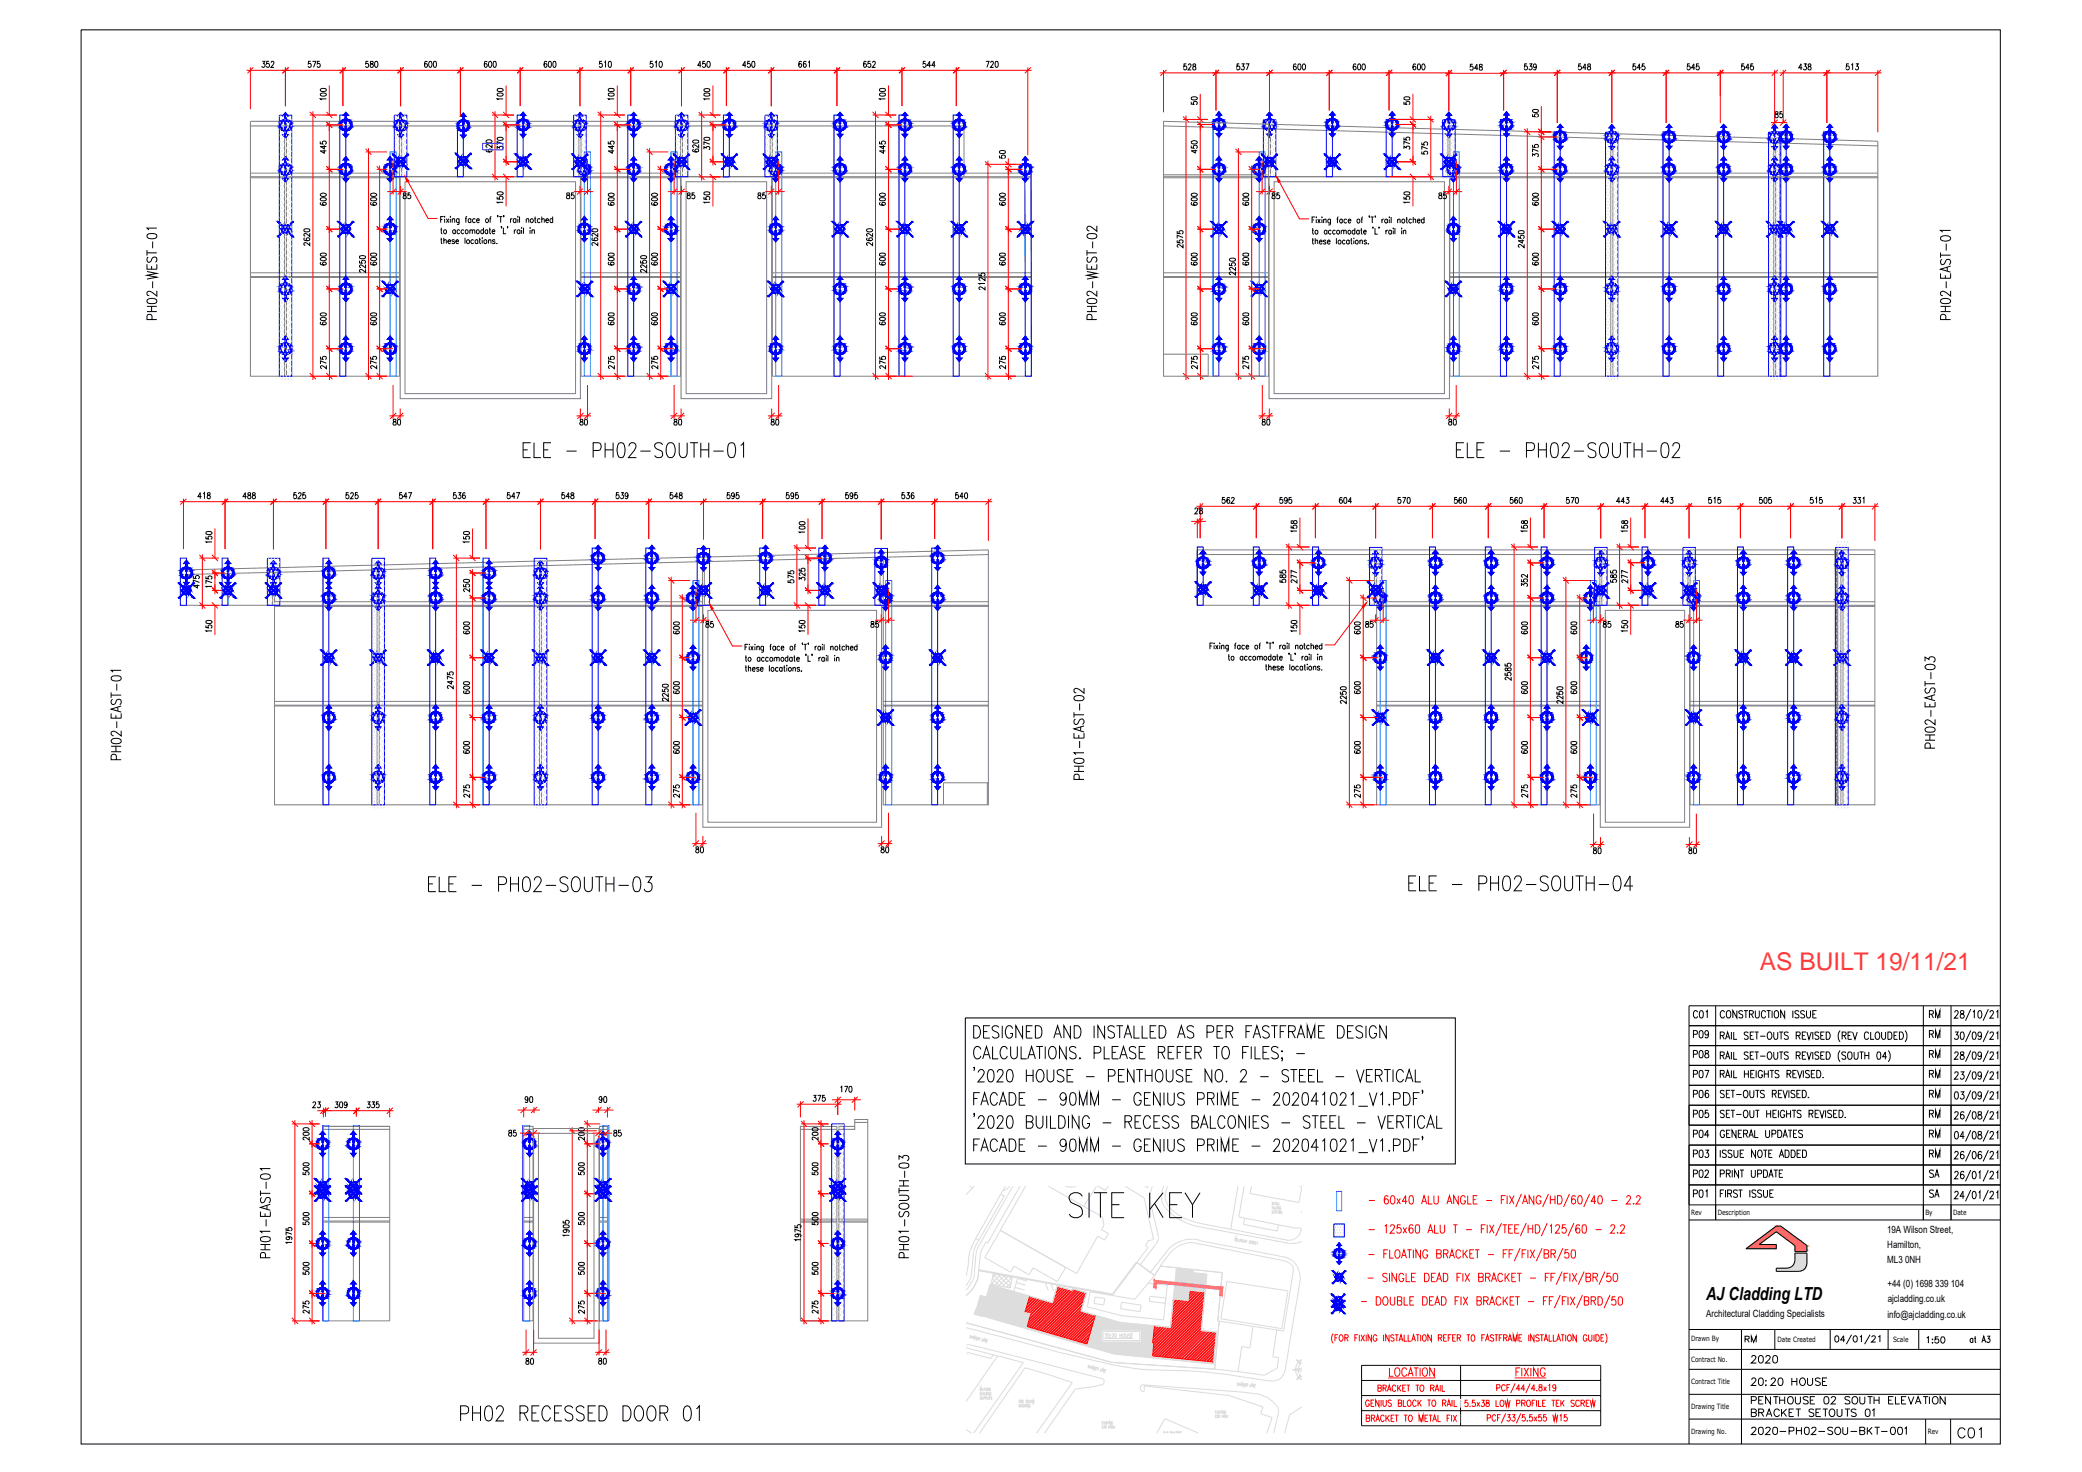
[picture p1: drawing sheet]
<svg xmlns="http://www.w3.org/2000/svg" width="420mm" height="297mm" viewBox="0 0 420 297" stroke-linecap="round" stroke-linejoin="round" font-family="sans-serif">
<defs><g id="words">
<text font-size="8.8" x="214.8" y="246.9">SITE KEY</text>
<text font-size="6.6" x="85.7" y="181.3">ELE - PH02-SOUTH-03</text>
<g font-size="6.2">
<text x="104.8" y="93.5">ELE - PH02-SOUTH-01</text>
<text x="293.2" y="93.5">ELE - PH02-SOUTH-02</text>
<text x="283.3" y="181">ELE - PH02-SOUTH-04</text>
<text x="92.1" y="287.9">PH02 RECESSED DOOR 01</text>
</g>
<text font-size="5.7" fill="#f00" x="294.6" y="282.6">PCF/44/4.8x19</text>
<text font-size="5.3" x="394.4" y="291.4">C01</text>
<text font-size="4.9" fill="#ff2755" x="355.2" y="195.8">AS BUILT 19/11/21</text>
<g font-size="4.9">
<text x="340.8" y="214.8">P08</text>
<text x="388.4" y="214.8">RM</text>
<text x="340.8" y="234.9">P03</text>
<text x="388.4" y="234.9">RM</text>
<text x="184.5" y="255.1" transform="rotate(-90 184.5 255.1)">PH01-SOUTH-03</text>
</g>
<g font-size="4.4">
<text x="340.8" y="206.7">C01</text>
<text x="388.4" y="206.7">RM</text>
<text x="340.8" y="210.6">P09</text>
<text x="388.4" y="210.6">RM</text>
<text x="340.8" y="218.7">P07</text>
<text x="388.4" y="218.7">RM</text>
<text x="340.8" y="226.8">P05</text>
<text x="340.8" y="222.6">P06</text>
<text x="388.4" y="226.8">RM</text>
<text x="388.4" y="222.6">RM</text>
<text x="340.8" y="230.7">P04</text>
<text x="388.4" y="230.7">RM</text>
<text x="340.8" y="238.8">P02</text>
<text x="388.4" y="238.8">SA</text>
<text x="340.8" y="242.7">P01</text>
<text x="388.4" y="242.7">SA</text>
<text x="352.4" y="276.2">2020</text>
<text x="352.4" y="280.8">20:20 HOUSE</text>
<text x="352.4" y="290.7">2020-PH02-SOU-BKT-001</text>
</g>
<text font-size="4" x="351.4" y="272">RM</text>
<text font-size="3.6" x="344.3" y="262.3">AJ Cladding LTD</text>
<g font-size="2">
<text x="380.8" y="248.8">19A Wilson Street,</text>
<text x="380.9" y="251.8">Hamilton,</text>
<text x="380.9" y="254.9">ML3</text>
<text x="384.4" y="254.9">0NH</text>
<text x="380.9" y="259.7">+44 (0) 1698</text>
<text x="380.9" y="262.8">ajcladding.co.uk</text>
<text x="390.5" y="259.7">339</text>
<text x="393.7" y="259.7">104</text>
<text x="344.3" y="265.8">Architectural Cladding Specialists</text>
<text x="380.9" y="265.9">info@ajcladding.co.uk</text>
</g>
<g font-size="1.5">
<text x="341.3" y="245.2">Rev</text>
<text x="346.6" y="245.1">Description</text>
<text x="388.5" y="245.1">By</text>
<text x="394.1" y="245.2">Date</text>
<text x="341.3" y="270.7">Drawn By</text>
<text x="341.3" y="274.8">Contract No.</text>
<text x="358.7" y="270.8">Date Created</text>
<text x="382" y="270.8">Scale</text>
<text x="341.3" y="279.4">Contract Title</text>
<text x="341.3" y="284.2">Drawing Title</text>
<text x="341.3" y="289.3">Drawing No.</text>
<text x="389" y="289.4">Rev</text>
</g>
</g></defs>
<!-- layer: SA-GENIUS PANELS -->
<g fill="none" stroke="#808080" stroke-width=".2">
<path d="M50.5 24.5h6.9v51.4h-6.9zM50.5 35.9h6.9M50.5 25.4h6.9M50.5 35.7h6.9M50.5 34.9h6.9M57.8 24.5h22.8v51.4h-22.8zM57.8 35.9h22.8M57.8 25.4h22.8M57.8 35.7h22.8M57.8 34.9h22.8M81.1 24.5h35.7v11.2h-35.7zM81.1 25.4h35.7"/>
<path d="M117.2 24.5h20.2v51.4h-20.2zM117.2 35.9h20.2M117.2 25.4h20.2M117.2 35.7h20.2M117.2 34.9h20.2M137.7 24.5h17.7v11.2h-17.7zM137.7 25.4h17.7M155.9 34.9h52.2v41h-52.2v-51.4h38.6v11.2M155.9 35.9h52.2M155.9 25.4h38.6M155.9 35.7h52.2M234.8 24.5l21.2 .6v50.8h-21.2z"/>
<path d="M234.8 35.9h21.2M234.8 35.7h21.2M234.8 25.4l21.2 .6M234.8 35.3h21.2M256.4 25.1l35.8 1v9.6h-35.8zM256.4 26l35.8 1M292.6 26.1l32.5 .9v48.9h-32.5zM292.6 35.9h32.5M292.6 35.7h32.5M292.6 27l32.5 1M292.6 34.9h32.5M325.5 27l32.5 .9v48h-32.5z"/>
<path d="M325.5 35.9h32.5M325.5 35.7h32.5M325.5 28l32.5 .8M325.5 34.9h32.5M358.3 27.9l20.7 .6v47.4h-20.7zM358.3 35.9h20.7M358.3 35.7h20.7M358.3 28.8l20.7 .6M358.3 34.9h20.7M50.5 56h6.9M50.5 55.8h6.9M50.5 55h6.9"/>
<path d="M57.8 56h22.8M57.8 55.8h22.8M57.8 55h22.8M117.2 56h20.2M117.2 55.8h20.2M117.2 55h20.2M155.9 56h52.2M155.9 55.8h52.2M155.9 55h52.2M234.8 56h21.2M234.8 55.8h21.2M234.8 55h21.2"/>
<path d="M292.6 56h32.5M292.6 55.8h32.5M292.6 55h32.5M325.5 56h53.5M325.5 55.8h53.5M325.5 55h53.5M234.8 71.5h9v4.4M37.6 115l17.4-.4v7.5h-17.4zM55 115.5l-17.4 .4M55.4 114.6l20.7-.6v48.4h-20.7zM76.1 115l-20.7 .5M108.9 114.1l-32.4 .8"/>
<path d="M109.3 113.2l32.5-.8v50h-32.5zM141.8 113.3l-32.5 .8M142.1 112.4l35.5-.9v10.6h-35.5zM177.6 112.5l-35.5 .8M178.3 111.5l21.2-.5v51.4h-21.2zM199.5 111.9l-21.2 .6M241.6 111h35.8v11.1h-35.8zM241.6 111.9h35.8M277.8 111h45.1v51.4h-45.1zM277.8 111.9h45.1M323.2 111h17.4v11.1h-17.4zM323.2 111.9h17.4"/>
<path d="M341.1 111h30.4v51.4h-30.4zM341.1 111.9h30.4M371.9 111h6.5v51.4h-6.5zM371.9 111.9h6.5M55.4 122.1h20.7M55.4 122.4h20.7M55.4 121.4h20.7M76.5 122.1h32.4M76.5 122.4h32.4M76.5 121.4h32.4M109.3 122.1h32.5M109.3 122.4h32.5"/>
<path d="M109.3 121.4h32.5M178.3 122.1h21.2M178.3 122.4h21.2M178.3 121.4h21.2M277.8 122.1h45.1M277.8 122.4h45.1M277.8 121.4h45.1M341.1 122.1h30.4M341.1 122.4h30.4M341.1 121.4h30.4M371.9 122.1h6.5M371.9 122.4h6.5"/>
<path d="M371.9 121.4h6.5M55.4 141.5h20.9v1h-20.9M55.4 142.3h20.7M76.5 142.3h32.4M76.5 141.5h32.4M76.6 141.5l-.1 20.9h32.4v-49.2l-32.4 .8v28.5h32.4M109.3 142.3h32.5M109.3 142.5h32.5M109.3 141.5h32.5M178.3 142.3h21.2M178.3 142.5h21.2M178.3 141.5h21.2"/>
<path d="M199.2 158v4.4M199.5 158h-9.1v4.4M277.8 142.3h45.1M277.8 142.5h45.1M277.8 141.5h45.1M341.1 142.3h30.4M341.1 142.5h30.4M341.1 141.5h30.4M371.9 142.3h6.5M371.9 142.5h6.5M371.9 141.5h6.5M65.3 227.3h13.3v39.2h-13.3z"/>
<path d="M65.3 227.9h13.3M65.3 227.3h13.3M105.7 227.3h1.9v39.2h-1.9zM105.7 227.9h1.9M121 227.3h1.6v39.2h-1.6zM121 227.9h1.6M121 227.3h1.6M161.5 227.3h7.4v39.2h-7.4zM161.5 227.9h7.4M172.5 227.3h-3.2v39.2h5.8v-40.6h-2.6v2h-3.2M172.5 226.5h2.6M65.3 246.6h13.3"/>
<path d="M65.3 246.4h13.3M65.3 245.7h13.3M105.7 246.6h1.9M105.7 246.4h1.9M105.7 245.7h1.9M121 246.6h1.6M121 246.4h1.6M121 245.7h1.6M161.5 246.6h7.4M161.5 246.4h7.4M161.5 246h7.4M169.3 246.6h5.8"/>
<path d="M169.3 246.4h5.8M169.3 246h5.8"/>
</g>
<!-- layer: SA-CTR -->
<g fill="none" stroke="#f00" stroke-width=".2">
<path d="M57.6 24.1v.4M57.6 24.6v.1M57.6 24.9v.4M80.8 24v.5M80.8 24.6v.1M80.8 24.8v.5M117 24v.4M117 24.6v.1M117 24.8v.5M137.5 24v.4M137.5 24.6v.1M137.5 24.8v.5"/>
<path d="M155.6 24v.4M155.6 24.6v.1M155.6 24.8v.5M256.2 25.6v.4M256.2 26.1v.2M256.2 26.4v.5M292.4 27v.9M358.1 28.7v.7M358.1 29.6v.1M358.1 29.8v.7"/>
</g>
<!-- layer: SA-WINDOWS -->
<path d="M80.8 35.7h36.3v44.7h-36.3zM81.7 36.7h34.4v42.7h-34.4zM137.4 35.7h18.3v44.7h-18.3zM138.5 36.7h16.2v42.7h-16.2zM256.1 35.7h36.4v44.7h-36.4zM257.1 36.7h34.4v42.7h-34.4zM141.8 122.1h36.1v44.8h-36.1zM142.9 123.2h34v42.7h-34zM322.9 122.1h18.1v44.8h-18.1zM324 123.2h16v42.7h-16zM107.7 227.7h13.2v43.3h-13.2zM108.7 228.7h11.2v41.4h-11.2z" fill="none" stroke="#808080" stroke-width=".2"/>
<!-- layer: TEXT -->
<g fill="none" stroke="#000" stroke-width=".2">
<path d="M29.7 54.8l2 .4-2 .4 2 .3-2 .4M29.7 53.3v1h2v-1M29.7 51h2M29.7 50.5v1.1M29.7 47.3l.8-.2a.91 .91 0 0 1 1.2 .5v.1a1.28 1.28 0 0 1-2 0zM29.9 51.9a.57 .57 0 0 0-.3 .6 .57 .57 0 0 0 .5 .4l.3-.1 .5-.8a.46 .46 0 0 1 .8 .3l-.1 .5-.2 .1M30.6 53.7v.6M30.8 48.7v1.4M30.8 56.8v1.3M31.7 58.7v1l-1-.7a.54 .54 0 0 0-.8-.2 .54 .54 0 0 0-.1 .8l.3 .1M31.7 46h-2l.3 .4M219.4 54.8l1.9 .4-1.9 .4 1.9 .3-1.9 .4"/>
<path d="M219.4 53.3v1h1.9v-1M219.4 51h1.9M219.4 50.5v1.1M219.4 47.3l.8-.2a.91 .91 0 0 1 1.1 .5v.1a1.28 1.28 0 0 1-1.9 0zM219.6 51.9a.57 .57 0 0 0-.3 .6 .57 .57 0 0 0 .5 .4l.3-.1 .4-.8 .6-.1a.6 .6 0 0 1 0 1M220.3 53.7v.6M220.5 48.7v1.4M220.5 56.8v1.3M221.3 58.7v1l-.9-.7a.54 .54 0 0 0-.8-.2 .54 .54 0 0 0-.1 .8l.3 .1M221.3 45.6v1.1l-.9-.8a.59 .59 0 0 0-1 0v.5l.4 .2M391.6 55.2v.9h2v-.9M391.6 51.5h2"/>
<path d="M391.6 50.9v1.1M391.7 47.8a1.49 1.49 0 0 1 1.9 .2v.2a1.33 1.33 0 0 1-2 0zM391.9 52.3a.52 .52 0 0 0-.3 .7 .52 .52 0 0 0 .7 .3l.4-.7a.53 .53 0 0 1 .8-.2 .53 .53 0 0 1 0 .8l-.2 .2M392.6 55.6v.5M392.8 49.2v1.4M392.8 56.8v1.3M393 53.9v.8M393.6 58.7v1l-1.4-.9-.5 .1-.1 .2 .1 .4 .4 .2M393.6 53.7l-2 .6 2 .6M393.6 46.5h-2l.4 .4M29.7 62.9h2M29.7 61.8h2"/>
<path d="M29.7 60.5a1.42 1.42 0 0 1 2 .2v.1a.91 .91 0 0 1-1.2 .5l-.8-.2zM30.6 61.8v1.1M30.7 64.5v-.7a.52 .52 0 0 0-.5-.4 .52 .52 0 0 0-.5 .4v.7h2M219.4 62.9h1.9M219.4 61.8h1.9M219.4 60.5a1.42 1.42 0 0 1 1.9 .2v.1a.91 .91 0 0 1-1.1 .5l-.8-.2zM220.3 61.8v1.1M220.4 64.5v-.7a.52 .52 0 0 0-.5-.4 .52 .52 0 0 0-.5 .4v.7h1.9M391.6 62.9h2M391.6 61.8h2M391.7 60.5a1.49 1.49 0 0 1 1.9 .2v.1a1.64 1.64 0 0 1-1.9 .3zM392.6 61.8v1.1"/>
<path d="M392.7 64.5v-.7a.55 .55 0 0 0-.6-.4 .55 .55 0 0 0-.5 .4v.7h2M22.4 139.7v1.1M22.5 136.6l.8-.2a.91 .91 0 0 1 1.2 .4v.2a1.33 1.33 0 0 1-2.1 0zM23.6 138v1.3M24.5 135.3h-2.1l.4 .4M218.8 138.8v1.1l-1.5-1-.5 .1-.1 .2 .1 .5 .4 .1M388.5 133.4v-.8l.8 .5a.59 .59 0 0 1 .9-.5 .59 .59 0 0 1-.1 1M388.5 138h2M388.5 137.4v1.1M388.6 134.3a1.42 1.42 0 0 1 1.9 .2v.2a1.32 1.32 0 0 1-2 0zM388.8 138.8a.52 .52 0 0 0-.3 .7 .52 .52 0 0 0 .7 .3l.3-.7a.52 .52 0 0 1 .7-.2 .52 .52 0 0 1 .3 .6l-.3 .4M389.7 135.7v1.3"/>
<path d="M22.4 143.9v1h2.1v-1M22.4 151.7h2.1M22.4 150.6h2.1M22.4 140.3h2.1M22.5 149.2a1.44 1.44 0 0 1 2 .3v.1a1.33 1.33 0 0 1-2.1 0zM22.7 141.1a.52 .52 0 0 0-.3 .7 .52 .52 0 0 0 .7 .3l.5-.9a.57 .57 0 0 1 .8 .1 .57 .57 0 0 1-.2 .9M23.4 144.3v.6M23.4 150.6v1.1M23.5 153.3v-.7l-.2-.3a.58 .58 0 0 0-.9 .3v.7h2.1M23.6 145.6v1.3M23.8 142.7v.8M24.5 147.5v1l-1.5-1-.5 .2-.1 .4 .5 .4"/>
<path d="M24.5 142.5l-2.1 .6 2.1 .6M216.7 147.9v1h2.1v-1M216.7 155.7h2.1M216.7 154.6h2.1M216.7 144.2h2.1M216.7 143.7v1.1M216.8 153.2l.8-.2a.9 .9 0 0 1 1.2 .6 1.2 1.2 0 0 1-1.7 .4l-.3-.1zM216.8 140.6a1.49 1.49 0 0 1 2 .2v.2a.94 .94 0 0 1-1.2 .4l-.8-.2zM217 145.1a.58 .58 0 0 0-.3 .6 .58 .58 0 0 0 .5 .5l.3-.2 .4-.7a.52 .52 0 0 1 .9 .2v.3l-.3 .4M217.7 148.3v.6M217.7 154.6v1.1M217.8 157.3v-.7a.55 .55 0 0 0-.5-.4 .55 .55 0 0 0-.6 .4v.7h2.1"/>
<path d="M217.9 142v1.4M217.9 149.5v1.4M218.1 146.7v.8M218.8 151.9h-2.1l.4 .4M218.8 146.5l-2.1 .6 2.1 .6M388.5 141.7v.9h2v-.9M388.5 149.4h2M388.5 148.3h2M388.6 147a1.42 1.42 0 0 1 1.9 .2v.1a.91 .91 0 0 1-1.1 .5l-.8-.3-.1-.2zM389.5 142v.6M389.5 148.3v1.1M389.5 151v-.7l-.1-.3a.58 .58 0 0 0-.9 .3v.7h2"/>
<path d="M389.7 143.3v1.3M389.8 140.4v.8M390.5 145.2v1l-1-.7a.54 .54 0 0 0-.8-.2 .54 .54 0 0 0 0 .8h.3M390.5 140.2l-2 .6 2 .6M52.6 237.1a1.42 1.42 0 0 1 2 .2v.2a1.28 1.28 0 0 1-2 0zM53.7 238.5v1.4M54.6 235.8h-2l.3 .4M52.6 244.5v1h2v-1M52.6 252.2h2M52.6 251.1h2M52.6 240.8h2M52.6 240.3v1"/>
<path d="M52.6 249.7l.8-.2a.99 .99 0 0 1 1.2 .5v.1a1.17 1.17 0 0 1-1.7 .4l-.3-.1zM52.8 241.7a.57 .57 0 0 0-.3 .6 .57 .57 0 0 0 .5 .4l.3-.2 .3-.6a.52 .52 0 0 1 .6-.2 .52 .52 0 0 1 .4 .6l-.3 .4M53.5 244.9v.6M53.5 251.1v1.1M53.6 253.8v-.7a.52 .52 0 0 0-.5-.4 .52 .52 0 0 0-.5 .4v.7h2M53.7 246.1v1.4M53.9 243.3v.7M54.6 248.5h-2l.3 .3M54.6 243l-2 .6 2 .6"/>
</g>
<!-- layer: SA-BRACKET DIMS -->
<g fill="none" stroke="#f00" stroke-width=".2">
<path d="M49.8 14.2h158.4M50.5 13.6v8.4M57.6 13.6v7.8M66.4 17.2v6M69.2 13.6v7.8M80.8 13.6v7.8M92.9 13.6v9.9M102.1 17.2v6M105 13.6v7.8M117 13.6v7.8M124.6 17.2v6M127.3 13.6v7.8"/>
<path d="M137.5 13.6v7.8M143.9 17.2v6M146.6 13.6v7.8M155.6 13.6v7.8M168.9 13.6v7.8M179.3 17.2v6M182 13.6v7.8M193 13.6v7.8M207.4 13.6v17.7M234 14.7h59.1M234.8 14.1v8.6M242.2 18.9v5.2"/>
<path d="M245.4 14.1v8.2M256.2 14.1v8.3M268.3 14.1v8.2M280.3 14.1v8.2M285.1 18.9v5.2M291.6 14.8h12.6M292.4 14.1v8.3M302.7 14.7h56.2M303.4 14.1v8.2M314.3 14.1v10.7M325.3 14.1v10.8M336.2 14.1v10.7"/>
<path d="M347.2 14.1v10.8M358.1 14.1v10.8M359.1 14.7h20.6M359.9 14.1v10.7M368.7 14.1v10.7M379 14.1v12.6M62.5 23.2h5.5M63.1 22.5v54.2M65.9 34.2h3.3M65.9 25.2h3.3M66.4 24.4v46.7M73.8 30.7h4.3"/>
<path d="M74.4 29.9v46.8M76 34.2h2.1M76.6 33.4v43.3M78.1 38.7h4M79.3 32.4v6.9M80.8 37.5v1.8M82.3 36.6l4.1 7.5h1.9M99.3 23.2h4.4M99.3 35.7h4.4M99.9 22.5v13.9M101.5 25.2h3.5M101.5 32.7h3.5"/>
<path d="M102.1 24.4v9M102.1 35.7v5.9M115.8 38.7h3.9M117 37.5v1.8M118.6 32.4v6.9M120.6 23.2h5.5M121.2 22.5v54.2M123.9 34.2h3.4M123.9 25.2h3.4M124.6 24.4v52.3M130.5 30.7h4.4M131.1 29.9v46.8"/>
<path d="M132.7 34.2h2.1M133.3 33.4v37.7M134.8 38.7h4M136 32.4v6.9M137.5 37.5v1.8M141 23.2h4.4M141 35.7h4.4M141.6 22.5v14M143.2 25.2h3.4M143.2 32.7h3.4M143.9 24.5v8.9M143.9 35.7v6"/>
<path d="M154.4 38.7h4M155.6 37.5v1.8M157.1 32.4v6.9M176.1 23.2h4.8M176.7 22.5v54.2M178.7 34.2h3.3M178.7 25.2h3.3M179.3 24.4v52.3M198.8 33.2h7.4M199.4 32.4v44.3M202.9 34.2h3.4M203.5 31.9v1.3"/>
<path d="M203.5 33.4v37.7M238.7 24.1h5M239.3 23.3v53.4M241.6 34.2h3.8M241.6 25.1h3.3M242.2 24.4v46.7M249.3 30.7h4.8M249.9 29.9v46.8M252 34.2h2.1M252.6 33.4v43.3M253.5 38.7h3.9M254.7 32.4v6.9"/>
<path d="M256.2 37.5v1.8M258.2 36.7l4 7.5h2M280.3 24.1h9M280.3 35.7h9M281.5 25.1h4.2M281.5 32.7h4.2M285.1 24.4v9M285.1 35.7v5.9M288.7 23.3v13.1M291.2 38.7h3.9M292.4 37.5v1.8M293.9 32.4v6.9"/>
<path d="M307.6 26.6h5.4M308.2 25.9v50.8M310.5 34.2h3.8M310.5 27.7h3.8M310.5 26.6h2.5M311.1 21.4v49.7M357.4 24.7h3.2M65.9 58.3h3.3M65.9 46.2h3.3M76 58.3h2.1M76 46.2h2.1M123.9 58.3h3.4"/>
<path d="M123.9 46.2h3.4M132.7 58.3h2.1M132.7 46.2h2.1M178.7 58.3h3.3M178.7 46.2h3.3M202.9 58.3h3.3M202.9 46.2h3.3M241.6 58.3h3.3M241.6 46.2h3.3M252 58.3h2.1M252 46.2h2.1M310.5 58.3h3.3"/>
<path d="M310.5 46.2h3.3M62.5 75.9h5.5M65.9 70.4h3.3M66.5 69.6v7.1M73.8 75.9h4.3M76 70.4h3.3M79.3 77.7v6.8M118.6 77.7v6.8M120.6 75.9h5.5M123.9 70.4h3.4M130.5 75.9h4.4M132.7 70.4h3.3"/>
<path d="M133.3 69.6v7.1M136 77.7v6.8M157.1 77.7v6.8M176.1 75.9h8.1M178.7 70.4h3.3M198.8 75.9h6.2M202.9 70.4h3.3M203.5 69.6v7.1M238.7 75.9h5M241.6 70.4h3.3M242.3 69.6v7.1M249.3 75.9h4.8"/>
<path d="M252 70.4h3.3M254.7 77.7v6.8M293.9 77.7v6.8M307.6 75.9h5M310.5 70.4h3.3M311.1 69.6v7.1M78.6 83.9h2.9M80.8 82.4v2.1M116.4 83.9h2.9M117.1 82.4v2.1M135.3 83.9h2.9M137.4 82.4v2.1"/>
<path d="M155 83.9h2.9M155.7 82.4v2.1M254 83.9h2.9M256.1 82.4v2.1M291.7 83.9h2.9M292.5 82.4v2.1M36.3 101.2h163.9M37 100.6v10.2M40.2 112.6h4M40.8 111.9v11M42.8 115.6h2.6M42.8 119.1h2.6"/>
<path d="M43.4 106.7v5.9M43.4 114.9v5M45.4 100.6v10.2M55.2 100.6v10.2M65.8 100.6v10.2M76.3 100.6v10.2M87.3 100.6v10.2M91.5 112.6h5.4M92.1 111.9v51.2M94.8 115.6h3.3M95.4 106.7v5.9M95.4 114.9v42.7"/>
<path d="M98.1 100.6v10.2M109.1 100.6v10.2M120.1 100.6v8.2M130.9 100.6v8.2M134.9 117.2h4.4M135.5 116.4v46.7M137.7 119.9v43.2M140.4 118.9v6.8M142 100.6v8.3M153.9 100.6v8.2M160.2 110.6h4.5M160.8 109.8v13.1"/>
<path d="M162.5 112.6h3.4M162.5 119.1h3.4M163.1 104.6v6M163.1 111.9v8M165.9 100.6v8.2M177.8 100.6v8.3M179.3 118.9v6.8M188.6 100.6v8.2M199.5 100.6v8.5M240.4 105.2h3M241.5 102.2h137.6M241.6 104.6v4"/>
<path d="M242.2 104.6v4M242.2 101.6v7M253.5 101.6v7M259.5 110.4h4.8M260.1 109.7v13.2M261.7 119.1h3.8M261.7 113.6h3.8M262.3 104.5v5.9M262.3 112.8v7.1M265.5 101.6v7M271.7 117.2h5.6M272.3 116.4v46.7"/>
<path d="M275.1 119.9v43.2M277.6 101.6v7M279.1 118.9v6.8M289.1 101.6v7M300.3 101.6v7M305 110.4h5.4M305.5 109.7v53.4M308.3 113.6h3.3M308.8 104.5v5.9M308.8 112.8v44.8M311.6 101.6v7M315.4 117.2h5.6"/>
<path d="M316 116.4v46.7M318.8 119.9v43.2M321.5 118.9v6.8M323 101.6v7M326.2 110.4h4.5M326.8 109.7v13.2M328.5 119.1h3.5M328.5 113.6h3.5M329.1 104.5v5.9M329.1 112.8v7.1M332 101.6v7M340.9 101.6v7"/>
<path d="M342.4 118.9v6.8M351.2 101.6v7M361.3 101.6v7M371.7 101.6v7M378.4 101.6v7.5M40.2 122.1h4M43.4 122.1v6M94.8 132.7h3.3M94.8 120.7h3.3M137.1 132.7h2.2M137.1 120.7h2.2M139.3 125.2h3.9"/>
<path d="M142 124v1.7M143.7 122.9l4.1 7.5h2M160.2 122.1h4.5M163.1 122.1v6M176.6 125.2h3.9M177.8 124v1.7M259.5 122.1h4.8M262.3 122.1v6M274.5 132.7h3.4M274.5 120.7h3.4M275 122.6l-5.7 7.5h-1.9M276.4 125.2h3.9"/>
<path d="M277.6 124v1.7M308.3 132.7h3.3M308.3 120.7h3.3M318.2 132.7h2.1M318.2 120.7h2.1M320.3 125.2h4M323 124v1.7M326.2 122.1h4.5M329.1 122.1v6M339.7 125.2h3.9M340.9 124v1.7M94.8 144.8h3.3"/>
<path d="M94.8 156.9h3.3M95.4 156.1v7M137.1 144.8h2.2M137.1 156.9h3.3M274.5 144.8h3.4M274.5 156.9h4.6M308.3 144.8h3.3M308.3 156.9h3.3M308.9 156.1v7M318.2 144.8h2.1M318.2 156.9h3.3M91.5 162.4h5.4"/>
<path d="M134.9 162.4h4.4M139.7 170.2h2.9M140.4 164v6.8M141.8 168.7v2.1M177.2 170.2h2.9M177.9 168.7v2.1M179.3 164v6.8M271.7 162.4h6.2M305 162.4h5.4M315.4 162.4h5.6M320.8 170.4h3M321.6 164.2v6.8"/>
<path d="M323 168.9v2.1M340.2 170.4h2.9M340.9 168.9v2.1M342.3 164.2v6.8M58.9 226.8h5.6M59.5 226v41.3M62.4 230.8h2.1M63 226v41.3M64 224.1h15.4M65.3 223.5v2M65.7 223.5v1.9M71.9 223.5v1.9"/>
<path d="M78.6 223.5v2M104.5 224h4.5M104.9 228.7h4.1M105.7 223.4v2.1M106.2 229v.3M107.8 223.4v1.2M107.8 229.3v.2M114.9 228.2h5.5M115.5 227.5v39.8M117.9 230.8h3.2M117.9 226.8h3.2M118.5 226v41.3"/>
<path d="M119.6 228.7h3.9M119.6 224h4.2M120.8 223.4v1.2M120.8 229.2v.3M122.3 229v.2M122.6 223.4v2.1M160.8 222.8h9M161.5 222.2v3.3M161.7 226.8h5.5M162.2 226v41.3M165.1 230.8h2.1M165.7 226v41.3"/>
<path d="M167.9 221.9h5.8M169.1 221.3v3.7M172.5 221.3v2.8M62.4 250.9h2.1M62.4 240.9h2.1M117.9 250.9h3.2M117.9 240.9h3.2M165.1 250.9h2.1M165.1 240.9h2.1M58.9 266.5h5.6M62.4 261h3.3M105.4 272.9h3"/>
<path d="M106.2 268.3v5.2M107.7 268.3v5.2M114.9 266.5h6.2M117.9 261h4.4M120.1 272.9h2.9M120.9 268.3v5.2M122.3 268.3v5.2M161.7 266.5h5.5M165.1 261h3.3"/>
</g>
<!-- layer: 0 -->
<g fill="none" stroke="#f00" stroke-width=".2">
<path d="M51.1 13.6l-1.2 1.2M58.2 13.6l-1.2 1.2M69.8 13.6l-1.2 1.2M81.4 13.6l-1.2 1.2M93.5 13.6l-1.2 1.2M105.6 13.6l-1.2 1.2M117.6 13.6l-1.2 1.2M127.9 13.6l-1.2 1.2M138.2 13.6l-1.3 1.2M147.2 13.6l-1.2 1.2M156.2 13.6l-1.1 1.2M169.5 13.6l-1.2 1.2"/>
<path d="M182.6 13.6l-1.2 1.2M193.6 13.6l-1.3 1.2M208.1 13.6l-1.3 1.2M235.4 14.1l-1.2 1.2M246 14.1l-1.2 1.2M256.8 14.1l-1.2 1.2M268.9 14.1l-1.2 1.2M281 14.1l-1.3 1.2M293 14.1l-1.2 1.2M293 14.2l-1.2 1.2M304 14.1l-1.2 1.2M304 14.2l-1.2 1.2"/>
<path d="M314.9 14.1l-1.3 1.2M325.9 14.1l-1.2 1.2M336.8 14.1l-1.2 1.2M347.8 14.1l-1.2 1.2M358.8 14.1l-1.3 1.2M360.5 14.1l-1.3 1.2M369.3 14.1l-1.3 1.2M379.6 14.1l-1.2 1.2M62.5 22.6l1.2 1.2M65.9 33.5l1.1 1.3M65.9 24.6l1.1 1.2M65.9 22.6l1.1 1.2"/>
<path d="M73.8 30l1.2 1.3M76 33.5l1.2 1.3M80 38.1l-1.3 1.2M81.4 38.1l-1.2 1.2M99.3 22.6l1.2 1.2M99.3 35.1l1.2 1.2M101.5 32.1l1.2 1.1M101.5 24.6l1.2 1.2M101.5 22.6l1.2 1.2M101.5 35.1l1.2 1.2M117.6 38.1l-1.2 1.2M119.2 38.1l-1.3 1.2"/>
<path d="M120.6 22.6l1.3 1.2M123.9 33.5l1.3 1.3M123.9 24.6l1.3 1.2M123.9 22.6l1.3 1.2M130.5 30l1.2 1.3M132.7 33.5l1.2 1.3M136.6 38.1l-1.2 1.2M138.2 38.1l-1.3 1.2M141 22.6l1.2 1.2M141 35.1l1.2 1.2M143.2 32.1l1.3 1.2M143.2 24.6l1.3 1.2"/>
<path d="M143.2 22.6l1.3 1.2M143.2 35.1l1.3 1.2M156.2 38.1l-1.1 1.2M157.8 38.1l-1.3 1.2M176.1 22.6l1.2 1.2M178.7 33.5l1.2 1.3M178.7 24.6l1.2 1.2M178.7 22.6l1.2 1.2M198.8 32.6l1.2 1.2M202.9 33.5l1.2 1.3M202.9 32.6l1.2 1.2M238.7 23.5l1.3 1.2"/>
<path d="M241.6 33.5l1.2 1.3M241.6 24.5l1.2 1.2M241.6 23.5l1.2 1.2M249.3 30l1.2 1.3M252 33.5l1.2 1.3M255.3 38.1l-1.2 1.2M256.8 38.1l-1.2 1.2M284.5 32.1l1.2 1.1M284.5 24.5l1.2 1.2M284.5 23.5l1.2 1.2M284.5 35.1l1.2 1.2M288.1 23.5l1.2 1.2"/>
<path d="M288.1 35.1l1.2 1.2M293 38.1l-1.2 1.2M294.5 38.1l-1.2 1.2M307.6 26l1.2 1.2M310.5 33.5l1.1 1.3M310.5 26l1.1 1.2M310.5 27l1.1 1.3M358.8 24.1l-1.3 1.2M360.5 24.1l-1.3 1.2M65.9 57.7l1.1 1.2M65.9 45.6l1.1 1.2M76 57.7l1.2 1.2"/>
<path d="M76 45.6l1.2 1.2M123.9 57.7l1.3 1.2M123.9 45.6l1.3 1.2M132.7 57.7l1.2 1.2M132.7 45.6l1.2 1.2M178.7 57.7l1.2 1.2M178.7 45.6l1.2 1.2M202.9 57.7l1.2 1.2M202.9 45.6l1.2 1.2M241.6 57.7l1.2 1.2M241.6 45.6l1.2 1.2M252 57.7l1.2 1.2"/>
<path d="M252 45.6l1.2 1.2M310.5 57.7l1.1 1.2M310.5 45.6l1.1 1.2M62.5 75.3l1.2 1.2M65.9 75.3l1.2 1.2M67 71l-1.1-1.2 1.2 1.2M73.8 75.3l1.2 1.2M76 69.8l1.2 1.2M76 75.3l1.2 1.2M120.6 75.3l1.3 1.2M123.9 69.8l1.3 1.2M124 75.3l1.2 1.2"/>
<path d="M130.5 75.3l1.2 1.2M132.7 69.8l1.2 1.2M132.7 75.3l1.2 1.2M176.1 75.3l1.2 1.2M178.7 75.3l1.2 1.2M179.9 71l-1.2-1.2 1.2 1.2M198.8 75.3l1.2 1.2M202.9 69.8l1.2 1.2-1.2-1.2M202.9 75.3l1.2 1.2M238.7 75.3l1.3 1.2M241.6 75.3l1.3 1.2M242.8 71l-1.2-1.2 1.3 1.2"/>
<path d="M249.3 75.3l1.2 1.2M252 69.8l1.2 1.2M252 75.3l1.2 1.2M307.6 75.3l1.2 1.2M310.5 69.8l1.2 1.2M310.5 75.3l1.2 1.2M80 83.3l-1.3 1.2M81.4 83.3l-1.3 1.2M117.8 83.3l-1.3 1.2M119.2 83.3l-1.3 1.2M136.6 83.3l-1.2 1.2M138 83.3l-1.2 1.2"/>
<path d="M156.3 83.3l-1.2 1.2M157.8 83.3l-1.3 1.2M255.3 83.3l-1.2 1.2M256.7 83.3l-1.1 1.2M293.1 83.3l-1.3 1.2M294.5 83.3l-1.2 1.2M37.6 100.6l-1.2 1.2M40.2 112l1.2 1.2M42.8 118.5l1.2 1.2M42.8 115l1.2 1.2M42.8 112l1.2 1.2M46 100.6l-1.2 1.2"/>
<path d="M55.8 100.6l-1.2 1.2M66.4 100.6l-1.2 1.2M76.9 100.6l-1.2 1.2M87.9 100.6l-1.2 1.2M91.5 112l1.2 1.2M94.8 115l1.2 1.2M94.8 112l1.2 1.2M98.7 100.6l-1.2 1.2M109.7 100.6l-1.2 1.2M120.7 100.6l-1.2 1.2M131.6 100.6l-1.3 1.2M134.9 116.5l1.2 1.2"/>
<path d="M142.6 100.6l-1.3 1.2M154.5 100.6l-1.2 1.2M160.2 110l1.2 1.2M162.5 118.5l1.1 1.2M162.5 112l1.1 1.2M162.5 110l1.1 1.2M166.5 100.6l-1.2 1.2M178.4 100.6l-1.2 1.2M189.2 100.6l-1.2 1.2M200.1 100.6l-1.2 1.2M242.2 104.6l-1.2 1.2M242.8 104.6l-1.2 1.2"/>
<path d="M242.8 101.6l-1.2 1.2M254.1 101.6l-1.2 1.2M259.5 109.8l1.2 1.2M261.7 109.8l1.3 1.2M261.7 118.5l1.3 1.2M261.7 113l1.3 1.2M266.1 101.6l-1.2 1.2M271.7 116.5l1.2 1.2M278.2 101.6l-1.2 1.2M289.7 101.6l-1.2 1.2M300.9 101.6l-1.2 1.2M305 109.8l1.1 1.2"/>
<path d="M308.3 113l1.1 1.2M308.3 109.8l1.1 1.2M312.2 101.6l-1.2 1.2M315.4 116.5l1.2 1.2M323.7 101.6l-1.3 1.2M326.2 109.8l1.2 1.2M328.5 118.5l1.2 1.2M328.5 113l1.2 1.2M328.5 109.8l1.2 1.2M332.6 101.6l-1.2 1.2M341.4 101.6l-1.1 1.2M351.8 101.6l-1.2 1.2"/>
<path d="M362 101.6l-1.2 1.2M372.3 101.6l-1.2 1.2M379 101.6l-1.2 1.2M40.2 121.6l1.2 1.2M42.8 121.6l1.2 1.2M94.8 132.1l1.2 1.2M94.8 120.1l1.2 1.2M137.1 132.1l1.2 1.2M137.1 120.1l1.2 1.2M141 124.6l-1.1 1.1M142.6 124.6l-1.3 1.1M160.2 121.6l1.2 1.2"/>
<path d="M162.5 121.6l1.1 1.2M178.4 124.6l-1.2 1.1M179.9 124.6l-1.2 1.1M259.5 121.6l1.2 1.2M261.7 121.6l1.3 1.2M274.5 132.1l1.2 1.2M274.5 120.1l1.2 1.2M278.2 124.6l-1.2 1.1M279.7 124.6l-1.2 1.1M308.3 132.1l1.1 1.2M308.3 120.1l1.1 1.2M318.2 132.1l1.2 1.2"/>
<path d="M318.2 120.1l1.2 1.2M322.1 124.6l-1.1 1.1M323.7 124.6l-1.3 1.1M326.2 121.6l1.2 1.2M328.5 121.6l1.2 1.2M341.4 124.6l-1.1 1.1M343 124.6l-1.2 1.1M94.8 144.2l1.2 1.2M96 157.5l-1.2-1.2 1.2 1.2M137.1 156.3l1.2 1.2M137.1 144.2l1.2 1.2M274.5 144.2l1.2 1.2"/>
<path d="M274.5 156.3l1.2 1.2M308.3 156.3l1.1 1.2M308.3 144.2l1.1 1.2M308.3 156.3l1.2 1.2M318.2 156.3l1.2 1.2M318.2 144.2l1.2 1.2M91.5 161.8l1.2 1.2M94.8 161.8l1.2 1.2M134.9 161.8l1.2 1.2M137.1 161.8l1.2 1.2M141 169.6l-1.1 1.2M142.4 169.6l-1.1 1.2"/>
<path d="M178.5 169.6l-1.2 1.2M179.9 169.6l-1.2 1.2M271.7 161.8l1.2 1.2M274.5 161.8l1.2 1.2M305 161.8l1.1 1.2M308.3 161.8l1.2 1.2M315.4 161.8l1.2 1.2M318.2 161.8l1.2 1.2M322.2 169.8l-1.2 1.2M323.6 169.8l-1.2 1.2M341.5 169.8l-1.2 1.2M342.9 169.8l-1.2 1.2"/>
<path d="M58.9 226.2l1.2 1.2M62.4 230.2l1.2 1.2M62.4 226.2l1.2 1.2M65.9 223.5l-1.3 1.3M66.3 223.5l-1.2 1.3M72.5 223.5l-1.2 1.3M79.3 223.5l-1.3 1.3M106.3 223.4l-1.2 1.2M106.8 228.1l-1.2 1.2M108.4 228.1l-1.2 1.2M108.4 223.4l-1.2 1.2M114.9 227.6l1.2 1.2"/>
<path d="M117.9 230.2l1.3 1.2M117.9 226.2l1.3 1.2M121.4 228.1l-1.2 1.1M121.4 223.4l-1.2 1.2M122.9 228.1l-1.2 1.1M123.2 223.4l-1.2 1.2M161.7 226.2l1.1 1.2M162.2 222.2l-1.3 1.2M165.1 230.2l1.2 1.2M165.1 226.2l1.2 1.2M169.7 222.2l-1.2 1.2M169.7 221.3l-1.2 1.2"/>
<path d="M173.1 221.3l-1.2 1.2M62.4 250.3l1.2 1.3M62.4 240.3l1.2 1.2M117.9 250.3l1.3 1.3M117.9 240.3l1.3 1.2M165.1 250.3l1.2 1.3M165.1 240.3l1.2 1.2M58.9 265.9l1.2 1.2M62.4 260.4l1.2 1.2M62.4 265.9l1.2 1.2M106.8 272.3l-1.2 1.2M108.3 272.3l-1.3 1.2"/>
<path d="M114.9 265.9l1.2 1.2M117.9 260.4l1.3 1.2M117.9 265.9l1.3 1.2M121.5 272.3l-1.2 1.2M122.9 272.3l-1.2 1.2M161.7 265.9l1.1 1.2M165.1 260.4l1.2 1.2M165.1 265.9l1.2 1.2"/>
</g>
<!-- layer: SA-BRACKET DIMS -->
<g fill="none" stroke="#000" stroke-width=".2">
<path d="M52.9 12.4h.6l-.3 .4a.37 .37 0 0 1 .3 .6 .37 .37 0 0 1-.6 .1l-.1-.2M54.3 12.4h-.5v.5a.37 .37 0 0 1 .5 0 .37 .37 0 0 1 0 .5 .37 .37 0 0 1-.5 .1l-.1-.2M54.7 12.7l.1-.3a.34 .34 0 0 1 .5 .2 .34 .34 0 0 1-.2 .4l-.4 .6h.6M62.7 12.4h-.4l-.1 .5a.37 .37 0 0 1 .5 0 .37 .37 0 0 1 0 .5 .37 .37 0 0 1-.5 .1v-.2M63.1 12.4h.6l-.4 1.2M64.5 12.4h-.4l-.1 .5a.37 .37 0 0 1 .5 0 .37 .37 0 0 1 0 .5 .37 .37 0 0 1-.5 .1v-.2M64.7 18.9l.6-.1 .6 .2a.68 .68 0 0 1-.7 .4 .68 .68 0 0 1-.6-.4zM64.7 18l.9-.1 .3 .2a.72 .72 0 0 1-1.3 0zM65.9 20h-1.3l.3 .2M74.3 12.4h-.4l-.1 .5a.37 .37 0 0 1 .5 0 .37 .37 0 0 1 0 .5 .37 .37 0 0 1-.5 .1v-.2M74.8 12.4v.4a.41 .41 0 0 1 .5 .3 .41 .41 0 0 1-.4 .5 .44 .44 0 0 1-.2-.5 .44 .44 0 0 1 .6-.3v-.4zM75.8 12.4a.6 .6 0 0 1 .5 .4 .6 .6 0 0 1-.2 .7l-.2 .1-.3-.3v-.4z"/>
<path d="M86.2 12.5l-.3-.1a.77 .77 0 0 0 .1 1.2 .37 .37 0 0 0 .3-.4 .37 .37 0 0 0-.5-.3l-.1 .3M86.7 12.4h.1a.68 .68 0 0 1 .4 .6 .68 .68 0 0 1-.4 .6l-.2-.3-.1-.2zM87.6 12.4h.2a.78 .78 0 0 1-.1 1.2l-.2-.3zM98.3 12.5l-.3-.1a.77 .77 0 0 0 0 1.2 .37 .37 0 0 0 .3-.4 .37 .37 0 0 0-.4-.3l-.2 .3M98.7 12.4h.2a.68 .68 0 0 1 .4 .6 .68 .68 0 0 1-.4 .6l-.3-.3v-.2zM99.6 12.4h.3a.78 .78 0 0 1-.1 1.2l-.2-.3zM100.4 18.9l.6-.1 .5 .2a.68 .68 0 0 1-.6 .4 .68 .68 0 0 1-.6-.4zM100.4 18l.6-.2 .5 .2v.1a.72 .72 0 0 1-1.2 0zM101.5 20h-1.2l.3 .2M110.3 12.5l-.2-.1a.77 .77 0 0 0 0 1.2 .37 .37 0 0 0 .3-.4 .37 .37 0 0 0-.5-.3l-.1 .3M110.8 12.4h.2a.78 .78 0 0 1-.1 1.2l-.2-.3-.1-.2zM111.7 12.4h.3a.78 .78 0 0 1-.1 1.2l-.3-.3z"/>
<path d="M121.5 12.4h-.5v.5a.37 .37 0 0 1 .5 0 .37 .37 0 0 1 0 .5 .37 .37 0 0 1-.5 .1l-.1-.2M122 12.6l.2-.2v1.2M122.8 18.9l.9-.1 .2 .3a.73 .73 0 0 1-1.1 0zM122.8 18l.5-.2a.52 .52 0 0 1 .6 .3 .68 .68 0 0 1-1.1 0zM122.9 12.4h.2a.78 .78 0 0 1-.1 1.2l-.2-.3zM123.9 20h-1.1l.2 .2M131.7 12.4h-.4l-.1 .5a.37 .37 0 0 1 .5 0 .37 .37 0 0 1 0 .5 .37 .37 0 0 1-.5 .1v-.2M132.2 12.6l.2-.2v1.2M133.2 12.4h.1a.68 .68 0 0 1 .4 .6 .68 .68 0 0 1-.4 .6l-.3-.3v-.2zM141.5 13.2h-.7l.5-.8v1.2M142.1 18.9l.5-.1a.52 .52 0 0 1 .6 .3 .68 .68 0 0 1-1.1 0zM142.1 18l.6-.1 .5 .2a.65 .65 0 0 1-.6 .4 .65 .65 0 0 1-.5-.4z"/>
<path d="M142.3 12.4h-.5v.5a.37 .37 0 0 1 .5 0 .37 .37 0 0 1 0 .5 .37 .37 0 0 1-.5 .1v-.2M142.8 12.4a.6 .6 0 0 1 .6 .4 .6 .6 0 0 1-.2 .7l-.3 .1-.2-.3-.1-.4zM143.2 20h-1.1l.2 .2M150.6 13.2h-.7l.5-.8v1.2M151.3 12.4h-.4v.5a.37 .37 0 0 1 .5 .1 .37 .37 0 0 1-.1 .5 .37 .37 0 0 1-.5-.2M151.8 12.4h.3a.78 .78 0 0 1-.1 1.2l-.2-.1-.1-.4zM161.7 12.5l-.2-.1a.72 .72 0 0 0 0 1.2 .38 .38 0 0 0 .3-.5 .38 .38 0 0 0-.5-.2l-.1 .3M162.7 12.5l-.3-.1a.77 .77 0 0 0 0 1.2 .37 .37 0 0 0 .3-.4 .37 .37 0 0 0-.5-.3l-.1 .3M163.1 12.6l.3-.2v1.2M174.8 12.5l-.3-.1a.77 .77 0 0 0 .1 1.2 .37 .37 0 0 0 .3-.4 .37 .37 0 0 0-.5-.3l-.1 .3M175.7 12.4h-.5v.5a.37 .37 0 0 1 .5 0 .37 .37 0 0 1 0 .5 .37 .37 0 0 1-.5 .1l-.1-.2M176.1 12.7l.1-.3a.34 .34 0 0 1 .4 .2 .34 .34 0 0 1-.1 .4l-.4 .6h.6"/>
<path d="M177.5 18.9l1-.1 .2 .3a.73 .73 0 0 1-1.2 0zM177.5 18l.5-.2a.52 .52 0 0 1 .7 .3 .68 .68 0 0 1-1.2 0zM178.7 20h-1.2l.2 .2M186.8 12.4h-.5v.5a.37 .37 0 0 1 .5 0 .37 .37 0 0 1 0 .5 .37 .37 0 0 1-.5 .1v-.2M187.9 13.2h-.8l.5-.8v1.2M188.8 13.2h-.7l.4-.8v1.2M199 12.4h.6l-.4 1.2M199.9 12.7l.1-.3a.34 .34 0 0 1 .5 .2 .34 .34 0 0 1-.2 .4l-.4 .6h.6M200.9 12.4h.3a.72 .72 0 0 1-.1 1.2l-.3-.5zM239.4 12.9h-.4l-.1 .5a.35 .35 0 0 1 .5 0 .35 .35 0 0 1 0 .6 .35 .35 0 0 1-.5-.1M239.8 13.2v-.2a.29 .29 0 0 1 .4-.1 .29 .29 0 0 1 .1 .4l-.5 .8h.6M240.4 19.7l.7-.2 .5 .3a.75 .75 0 0 1-1.2 .1z"/>
<path d="M240.8 13v.3a.45 .45 0 0 1 .5 .3 .45 .45 0 0 1-.2 .5h-.2a.41 .41 0 0 1-.2-.5 .41 .41 0 0 1 .5-.3v-.3zM250.1 12.9h-.4l-.1 .5a.36 .36 0 0 1 .6 .1 .36 .36 0 0 1-.1 .5 .36 .36 0 0 1-.6-.1M250.6 12.9h.5l-.3 .4a.36 .36 0 0 1 .3 .6 .36 .36 0 0 1-.6 0M251.4 12.9h.6l-.4 1.2M261.6 13.1l-.2-.2a.7 .7 0 0 0 0 1.2 .35 .35 0 0 0 .2-.5 .35 .35 0 0 0-.5-.1l-.1 .2M262 13l.2-.1a.68 .68 0 0 1 .3 .6 .68 .68 0 0 1-.3 .6l-.3-.5zM263 13l.1-.1a.68 .68 0 0 1 .4 .6 .68 .68 0 0 1-.4 .6l-.3-.5zM273.6 13.1l-.1-.2a.7 .7 0 0 0-.1 1.2 .35 .35 0 0 0 .3-.5 .35 .35 0 0 0-.6-.1v.2M274.1 13l.1-.1a.68 .68 0 0 1 .4 .6 .68 .68 0 0 1-.4 .6l-.2-.5zM275 13l.2-.1a.68 .68 0 0 1 .3 .6 .68 .68 0 0 1-.3 .6l-.3-.5zM283.4 19.7l.9-.1 .2 .3-.2 .2h-.8l-.1-.1zM285.7 13.1l-.2-.2a.7 .7 0 0 0 0 1.2 .35 .35 0 0 0 .3-.5 .35 .35 0 0 0-.6-.1l-.1 .2"/>
<path d="M286.2 13l.1-.1a.68 .68 0 0 1 .4 .6 .68 .68 0 0 1-.4 .6l-.3-.5zM287.1 13l.1-.1a.68 .68 0 0 1 .4 .6 .68 .68 0 0 1-.4 .6l-.3-.5zM297.2 13h-.5v.5a.36 .36 0 0 1 .5 0 .36 .36 0 0 1 0 .5 .36 .36 0 0 1-.5-.1M298.3 13.8h-.7l.5-.8v1.2M298.6 13v.3a.43 .43 0 0 1 .5 .3 .43 .43 0 0 1-.2 .6 .37 .37 0 0 1-.4-.4 .37 .37 0 0 1 .4-.4l.2-.1v-.3zM308.2 12.9h-.5v.5a.35 .35 0 0 1 .5 0 .35 .35 0 0 1-.1 .6 .35 .35 0 0 1-.5-.1M308.6 12.9h.5l-.3 .4a.37 .37 0 0 1 .4 .6 .37 .37 0 0 1-.7 0M310 13.3l-.1 .3a.33 .33 0 0 1-.5-.4 .33 .33 0 0 1 .6-.1l-.1 .9-.2 .1-.2-.2M319.1 12.9h-.5l-.1 .5a.37 .37 0 0 1 .6 0 .37 .37 0 0 1-.1 .6 .37 .37 0 0 1-.5-.1M320.1 13.7h-.7l.5-.8v1.2M320.4 13v.3a.45 .45 0 0 1 .5 .3 .45 .45 0 0 1-.1 .5h-.2a.41 .41 0 0 1-.2-.5 .41 .41 0 0 1 .4-.3l.1-.3zM330.1 12.9h-.5v.5a.35 .35 0 0 1 .5 0 .35 .35 0 0 1-.1 .6 .35 .35 0 0 1-.5-.1"/>
<path d="M331.1 13.7h-.7l.5-.8v1.2M331.9 12.9h-.4l-.1 .5a.37 .37 0 0 1 .5 0 .37 .37 0 0 1 0 .6 .37 .37 0 0 1-.6-.1M341 12.9h-.4l-.1 .5a.35 .35 0 0 1 .5 0 .35 .35 0 0 1 0 .6 .35 .35 0 0 1-.5-.1M342.1 13.7h-.7l.4-.8v1.2M342.8 12.9h-.4l-.1 .5a.35 .35 0 0 1 .6 0 .35 .35 0 0 1-.1 .6 .35 .35 0 0 1-.5-.1M352 12.9h-.5v.5a.35 .35 0 0 1 .5 0 .35 .35 0 0 1-.1 .6 .35 .35 0 0 1-.5-.1M353 13.7h-.7l.5-.8v1.2M353.8 12.9h-.5v.5a.35 .35 0 0 1 .5 0 .35 .35 0 0 1 0 .6 .35 .35 0 0 1-.5-.1M363.7 13.7h-.7l.5-.8v1.2M364 12.9h.5l-.2 .4a.36 .36 0 0 1 .2 .6 .36 .36 0 0 1-.6 0M364.9 13v.3a.45 .45 0 0 1 .5 .3 .45 .45 0 0 1-.1 .5h-.2a.41 .41 0 0 1-.2-.5 .41 .41 0 0 1 .4-.3l.1-.3zM373.1 12.9h-.5v.5a.35 .35 0 0 1 .5 0 .35 .35 0 0 1 0 .6 .35 .35 0 0 1-.5-.1"/>
<path d="M373.6 13.1l.3-.2v1.2M374.5 12.9h.5l-.3 .4a.36 .36 0 0 1 .4 .6 .36 .36 0 0 1-.7 0M64.6 28.5v.5l.5 .1a.37 .37 0 0 1 .1-.5 .37 .37 0 0 1 .5 0 .37 .37 0 0 1 0 .5h-.1M64.7 39.1l.6-.1 .6 .3a.68 .68 0 0 1-.7 .3 .68 .68 0 0 1-.6-.3zM65.4 30.2v.7l-.8-.4h1.3M65.4 29.3v.7l-.8-.4h1.3M74.8 39.1l.7-.1 .5 .3a.68 .68 0 0 1-.6 .3 .68 .68 0 0 1-.6-.3zM81.4 39v.3a.43 .43 0 0 1 .5 .3 .43 .43 0 0 1-.2 .5 .34 .34 0 0 1-.4-.3 .34 .34 0 0 1 .3-.4l.3-.1v-.3zM82.8 38.9h-.4l-.1 .5a.37 .37 0 0 1 .6 .1 .37 .37 0 0 1-.1 .5 .37 .37 0 0 1-.6-.1M98.2 28.4l.6-.2 .5 .3a.72 .72 0 0 1-1.2 0zM98.2 30.1l-.1 .2a.7 .7 0 0 0 1.2 0 .35 .35 0 0 0-.5-.2 .35 .35 0 0 0-.1 .5l.2 .1M99.3 29.1v.7l-1-.6-.2 .2v.2l.3 .1"/>
<path d="M100.3 30.1v-.5l.5 .3a.36 .36 0 0 1 .5-.4 .36 .36 0 0 1 0 .7M100.3 39.7v.4l.5 .1a.37 .37 0 0 1 .1-.5 .37 .37 0 0 1 .5 .1 .37 .37 0 0 1-.1 .5M100.4 27.8l.6-.1 .5 .3a.68 .68 0 0 1-.6 .3 .68 .68 0 0 1-.6-.3zM100.4 38.8l.6-.1 .5 .3a.68 .68 0 0 1-.6 .4 .68 .68 0 0 1-.6-.4zM101.5 29.1l-1.2-.5v.7M114.4 39v.3a.45 .45 0 0 1 .5 .3 .45 .45 0 0 1-.1 .5 .37 .37 0 0 1-.5-.4 .37 .37 0 0 1 .5-.3l.1-.4zM115.8 38.9h-.5v.5a.36 .36 0 0 1 .5 0 .36 .36 0 0 1 0 .6 .36 .36 0 0 1-.5-.1M122.8 28.5v.5l.5 .1a.36 .36 0 0 1 0-.6 .36 .36 0 0 1 .5 .1 .36 .36 0 0 1-.1 .5M122.8 39.1l.6-.1 .5 .3a.65 .65 0 0 1-.6 .3 .65 .65 0 0 1-.5-.3zM123.6 30.2v.7l-.8-.4h1.1M123.6 29.3v.7l-.8-.4h1.1M131.6 39.1l.6-.1 .5 .3a.68 .68 0 0 1-.6 .3 .68 .68 0 0 1-.6-.3z"/>
<path d="M138.8 39v.3a.45 .45 0 0 1 .5 .3 .45 .45 0 0 1-.2 .5 .37 .37 0 0 1-.5-.4 .37 .37 0 0 1 .5-.3l.1-.4zM139.9 28.4l.9-.1 .2 .3a.72 .72 0 0 1-1.2-.1zM140 30.1l-.2 .2a.75 .75 0 0 0 1.2 .1 .35 .35 0 0 0-.5-.4 .35 .35 0 0 0-.1 .6l.2 .1M140.2 38.9h-.5l-.1 .5a.36 .36 0 0 1 .6 0 .36 .36 0 0 1-.1 .6 .36 .36 0 0 1-.5-.1M141 29.1v.7l-.8-.5a.29 .29 0 0 0-.4 .1 .29 .29 0 0 0 .3 .4M142.1 30.1v-.5l.4 .3a.35 .35 0 0 1 .6-.3 .35 .35 0 0 1-.1 .6M142.1 39.7v.5h.4a.38 .38 0 0 1 .4-.6 .38 .38 0 0 1 .3 .6l-.2 .1M142.1 27.8l.5-.1a.52 .52 0 0 1 .6 .3 .68 .68 0 0 1-1.1 0zM142.1 38.8l.5-.1a.52 .52 0 0 1 .6 .3 .68 .68 0 0 1-1.1 0zM143.2 29.1l-1.1-.5v.7M153 39v.3a.45 .45 0 0 1 .5 .3 .45 .45 0 0 1-.1 .5h-.3a.38 .38 0 0 1-.1-.5 .38 .38 0 0 1 .4-.2l.1-.4zM154.4 38.9h-.4l-.1 .5a.36 .36 0 0 1 .5 0 .36 .36 0 0 1 0 .6 .36 .36 0 0 1-.5-.1"/>
<path d="M177.5 28.5v.5l.5 .1a.36 .36 0 0 1 0-.6 .36 .36 0 0 1 .5 .1 .36 .36 0 0 1 0 .5M177.5 39.1l.7-.1 .5 .3a.65 .65 0 0 1-.6 .3 .65 .65 0 0 1-.6-.3zM178.3 30.2v.7l-.8-.4h1.2M178.3 29.3v.7l-.8-.4h1.2M201.7 31.4v.4l.5 .1a.36 .36 0 0 1 0-.5 .36 .36 0 0 1 .5 0 .36 .36 0 0 1 0 .5M201.7 39.1l.7-.1 .5 .3a.65 .65 0 0 1-.6 .3 .65 .65 0 0 1-.6-.3zM201.7 30.5l1-.1 .2 .3-.2 .3h-.8l-.2-.1zM240.4 29.4v.5h.5a.37 .37 0 0 1 .1-.5 .37 .37 0 0 1 .5 0 .37 .37 0 0 1 0 .5h-.1M240.4 20.5v.5l.5 .1a.37 .37 0 0 1 .1-.5 .37 .37 0 0 1 .5 0 .37 .37 0 0 1 0 .5h-.1M240.4 39.1l.7-.1 .5 .3a.68 .68 0 0 1-.6 .3 .68 .68 0 0 1-.6-.3zM240.4 28.5l.7-.1 .5 .3a.68 .68 0 0 1-.6 .4 .68 .68 0 0 1-.6-.4zM241.2 30.2v.7l-.8-.5h1.2"/>
<path d="M250.9 39.1l.6-.1 .5 .3a.65 .65 0 0 1-.6 .3 .65 .65 0 0 1-.6-.3zM256.8 39v.3a.45 .45 0 0 1 .5 .3 .45 .45 0 0 1-.2 .5 .37 .37 0 0 1-.4-.4 .37 .37 0 0 1 .5-.3v-.4zM258.2 38.9h-.5v.5a.36 .36 0 0 1 .5 0 .36 .36 0 0 1-.1 .6 .36 .36 0 0 1-.5-.1M283.3 30v-.5l.5 .3a.35 .35 0 0 1 .5-.3 .35 .35 0 0 1 0 .6M283.3 27.7v.5l.5 .1a.36 .36 0 0 1 .1-.6 .36 .36 0 0 1 .5 .1 .36 .36 0 0 1-.1 .5M283.3 20.5v.5l.5 .1a.36 .36 0 0 1 .1-.6 .36 .36 0 0 1 .5 .1 .36 .36 0 0 1-.1 .5M283.3 39.7v.4l.5 .1a.37 .37 0 0 1 .1-.5 .37 .37 0 0 1 .5 .1 .37 .37 0 0 1-.1 .5M283.4 38.8l.9-.1 .2 .3a.73 .73 0 0 1-1.2 0zM284.5 29l-1.2-.5v.7M286.9 30.6v.4l.5 .1a.36 .36 0 0 1 .1-.5 .36 .36 0 0 1 .5 0 .36 .36 0 0 1-.1 .5M286.9 28.8v.4l.5 .1a.37 .37 0 0 1 0-.6 .37 .37 0 0 1 .6 .1 .37 .37 0 0 1-.1 .5M288.1 30l-1.2-.4v.6"/>
<path d="M290.4 39v.3a.43 .43 0 0 1 .5 .3 .43 .43 0 0 1-.2 .5 .34 .34 0 0 1-.4-.3 .34 .34 0 0 1 .3-.4l.3-.1v-.3zM291.8 38.9h-.4l-.1 .5a.37 .37 0 0 1 .5 0 .37 .37 0 0 1 0 .6 .37 .37 0 0 1-.6-.1M309.3 31.6v-.6l.4 .3a.36 .36 0 0 1 .5-.3 .36 .36 0 0 1 0 .6M309.3 29.2v.5h.5a.36 .36 0 0 1 0-.5 .36 .36 0 0 1 .5 .1 .36 .36 0 0 1-.1 .5M309.3 23v.5l.5 .1a.36 .36 0 0 1 0-.6 .36 .36 0 0 1 .5 .1 .36 .36 0 0 1-.1 .5M309.3 39.1l.7-.1 .5 .3a.65 .65 0 0 1-.6 .3 .65 .65 0 0 1-.6-.3zM309.3 22.2l.7-.1 .5 .2a.65 .65 0 0 1-.6 .4 .65 .65 0 0 1-.6-.4zM310.5 30.5l-1.2-.4v.6M358.3 22.6v.4a.44 .44 0 0 1 .5 .2 .44 .44 0 0 1-.2 .6 .41 .41 0 0 1-.4-.5 .41 .41 0 0 1 .6-.3v-.4zM359.7 22.5h-.5v.5a.37 .37 0 0 1 .5 .1 .37 .37 0 0 1 0 .5 .37 .37 0 0 1-.5 0l-.1-.1M61.4 46.3l.9-.1 .2 .3a.73 .73 0 0 1-1.2 0zM61.5 48l-.2 .2a.7 .7 0 0 0 1.2 .1 .33 .33 0 0 0-.5-.3 .33 .33 0 0 0 0 .5l.1 .1"/>
<path d="M62.5 48.9v.6l-.5-.4a.34 .34 0 0 0-.5-.1 .34 .34 0 0 0-.1 .4l.2 .1M62.5 47v.7l-.8-.6a.28 .28 0 0 0-.4 .2 .28 .28 0 0 0 .3 .3M64.7 52.1l.6-.1h.3l.3 .3a.68 .68 0 0 1-.7 .3 .68 .68 0 0 1-.6-.3zM64.7 51.2l.6-.1 .6 .2a.68 .68 0 0 1-.7 .4 .68 .68 0 0 1-.6-.4zM64.7 40l.9-.1 .3 .3a.72 .72 0 0 1-1.3 0zM64.8 52.9l-.2 .2a.72 .72 0 0 0 1.3 .1 .35 .35 0 0 0-.5-.3 .35 .35 0 0 0-.1 .5l.1 .1M64.8 40.9l-.2 .1a.7 .7 0 0 0 1.3 .1 .35 .35 0 0 0-.6-.3 .35 .35 0 0 0 0 .6h.1M72.5 52.6v.5h.6a.37 .37 0 0 1 0-.5 .37 .37 0 0 1 .5 0 .37 .37 0 0 1 0 .5h-.1M72.6 51.7l.6-.1 .6 .2a.75 .75 0 0 1-1.3 .2zM73.8 54.3v.7l-.6-.5a.34 .34 0 0 0-.5-.1 .34 .34 0 0 0-.1 .4l.2 .1M73.8 53.4v.7l-.9-.7a.28 .28 0 0 0-.4 .3 .28 .28 0 0 0 .3 .3M74.8 52.1l.7-.1h.3l.2 .3a.68 .68 0 0 1-.6 .3 .68 .68 0 0 1-.6-.3z"/>
<path d="M74.8 51.2l.7-.1 .5 .2a.72 .72 0 0 1-1.2 .1zM74.8 40l1-.1 .2 .3a.72 .72 0 0 1-1.2 0zM75 52.9l-.2 .3a.77 .77 0 0 0 1.2 0 .37 .37 0 0 0-.4-.3 .37 .37 0 0 0-.3 .5l.3 .1M75 40.9l-.2 .3a.74 .74 0 0 0 1.2-.1 .38 .38 0 0 0-.4-.3 .38 .38 0 0 0-.3 .5l.3 .1M88.9 44.3h.4M88.9 46.4h.3M88.9 48.4h.3M89.1 45.9v1l.2 .3M89.1 48v1l.2 .2M89.5 43.7h-.6v1.2M89.6 48.6l.2-.2h.2l.1 .8M89.6 48v1.2"/>
<path d="M89.7 43.7v.1zM89.7 44.2v.7M90.1 44.1l.5 .8M90.4 48.7h.5l-.1-.3a.33 .33 0 0 0-.4 .4 .33 .33 0 0 0 .5 .2M90.6 44.1l-.5 .8M90.9 43.7v.1zM90.9 44.2v.7M91.3 44.3l.1-.1h.3l.1 .7M91.3 44.1v.8M91.7 48.5l-.1-.1-.4 .1 .5 .3v.3l-.3 .1-.2-.2M91.9 46.5l-.1-.1a.35 .35 0 0 0-.5 .4 .35 .35 0 0 0 .6 .2M91.9 46.4v.8"/>
<path d="M92 48.7h.5l-.1-.3a.33 .33 0 0 0-.4 .4 .33 .33 0 0 0 .5 .2M92.7 44.1l-.1 1.1-.4 .1M92.7 44.3l-.2-.1a.37 .37 0 0 0-.4 .3 .37 .37 0 0 0 .4 .4l.2-.1M92.8 46.5l-.1-.1a.36 .36 0 0 0-.5 .4 .36 .36 0 0 0 .5 .3l.1-.1M93.6 46.5l-.1-.1a.35 .35 0 0 0-.5 .4 .35 .35 0 0 0 .6 .2M93.8 48v1.2M93.9 44.1h.3M94.3 43.7l-.3 .3v.9M94.8 46.6l.2-.2h.3v.8M94.8 46.4v.8M95 44.3l-.1-.1a.35 .35 0 0 0-.4 .3 .35 .35 0 0 0 .5 .3M95 44.1v.8"/>
<path d="M95.3 46.6l.2-.2h.2l.1 .8M95.6 48.5a.33 .33 0 0 0-.5 0 .33 .33 0 0 0 0 .5 .33 .33 0 0 0 .5 0M95.9 44.3l-.1-.1a.37 .37 0 0 0-.4 .3 .37 .37 0 0 0 .4 .4l.1-.1M96.2 44.5h.5l-.1-.3a.35 .35 0 0 0-.4 .3 .35 .35 0 0 0 .5 .3M96.4 48.5a.37 .37 0 0 0-.6 .2 .37 .37 0 0 0 .4 .5l.2-.2M96.4 48.4v.8M96.7 48.4h.3M96.8 48v1l.3 .2M97.3 48v.1zM97.3 48.4v.8M97.6 46.5l-.1-.1a.36 .36 0 0 0-.5 .4 .36 .36 0 0 0 .5 .3l.1-.1M97.6 45.9v1.3"/>
<path d="M98.4 46.5l-.1-.1a.35 .35 0 0 0-.5 .4 .35 .35 0 0 0 .6 .2M98.4 46.4v.8M98.6 48.6l.2-.2h.2l.1 .8M98.6 48.4v.8M98.7 46.4h.3M98.8 44.1h.3M98.8 45.9v1l.3 .3M99.2 43.7l-.3 .3v.9M99.3 46.7h.6l-.1-.3a.36 .36 0 0 0-.5 .4 .36 .36 0 0 0 .5 .3l.1-.1M99.9 48.5l-.2-.1-.3 .1 .5 .3v.3h-.5v-.1M100.3 49.1h.1M100.5 43.5l-.1 .3"/>
<path d="M100.7 43.7h.7M101 43.7v1.2M101.2 45.8h-.1h.1l-.1 .3M101.5 40.8h-1.2l.3 .2M101.6 45.9v1.3h.5M101.7 43.5h-.1h.1l-.1 .3M102.5 45.8l-.1 .3M103 44.1v.8M103.4 44.1l-.2 .1-.2 .3M103.8 46.4v.8M104.1 44.3l-.1-.1a.37 .37 0 0 0-.4 .3 .37 .37 0 0 0 .4 .4l.1-.1M104.1 44.1v.8"/>
<path d="M104.2 46.4h-.2l-.2 .3M104.5 43.7v.1zM104.5 44.2v.7M104.8 43.7v1.2M104.9 46.5l-.1-.1a.36 .36 0 0 0-.5 .4 .36 .36 0 0 0 .6 .2M104.9 46.4v.8M105.3 45.9v.2zM105.3 46.4v.8M105.6 45.9v1.3M106.2 44.3l.2-.2 .3 .1v.7M106.2 44.1v.8M107 45.9v.2z"/>
<path d="M107 46.4v.8M107.3 46.6l.3-.2h.2l.1 .8M107.3 46.4v.8M107.9 44.1h.3M108 43.7v1.2h.2M109 44.3l-.1-.1a.35 .35 0 0 0-.5 .3 .35 .35 0 0 0 .6 .3M109.3 44.3l.2-.2 .3 .1v.7M109.3 43.7v1.2M110.1 44.5h.6l-.1-.3a.35 .35 0 0 0-.5 .3 .35 .35 0 0 0 .6 .3M111.5 44.3l-.1-.1a.37 .37 0 0 0-.4 .3 .37 .37 0 0 0 .4 .4l.1-.1M111.5 43.7v1.2M119.5 46.3l.9-.1 .2 .3a.73 .73 0 0 1-1.1 0z"/>
<path d="M119.6 48l-.1 .2a.7 .7 0 0 0 1.1 .1 .35 .35 0 0 0-.4-.3 .35 .35 0 0 0-.2 .4l.3 .2M120.6 48.9v.6l-.8-.5-.3 .1v.3l.2 .1M120.6 47v.7l-.8-.6a.28 .28 0 0 0-.4 .2 .28 .28 0 0 0 .3 .3M122.8 52.1l.5-.1a.52 .52 0 0 1 .6 .3 .65 .65 0 0 1-.6 .3 .65 .65 0 0 1-.5-.3zM122.8 51.2l.9-.1 .2 .3a.73 .73 0 0 1-1.1 0zM122.8 40l.5-.1a.52 .52 0 0 1 .6 .3 .68 .68 0 0 1-1.1 0zM122.9 52.9l-.1 .3a.72 .72 0 0 0 1.1 0 .33 .33 0 0 0-.4-.3 .33 .33 0 0 0-.1 .5l.2 .1M122.9 40.9l-.1 .3a.69 .69 0 0 0 1.1-.1 .33 .33 0 0 0-.5-.3 .33 .33 0 0 0 0 .6h.2M129.3 52.6v.5h.5a.35 .35 0 0 1 0-.5 .35 .35 0 0 1 .5 0 .35 .35 0 0 1-.1 .5M129.4 51.7l.6-.1 .5 .2a.68 .68 0 0 1-.6 .4 .68 .68 0 0 1-.6-.4zM130.5 54.3v.7l-.8-.6a.29 .29 0 0 0-.4 .1 .29 .29 0 0 0 .3 .4M130.5 53.4v.7l-.8-.6a.27 .27 0 0 0-.4 .1 .27 .27 0 0 0 .2 .4h.1"/>
<path d="M131.6 52.1l.6-.1 .5 .3a.68 .68 0 0 1-.6 .3 .68 .68 0 0 1-.6-.3zM131.6 51.2l.6-.1 .5 .2a.68 .68 0 0 1-.6 .4 .68 .68 0 0 1-.6-.4zM131.6 40l.6-.1 .4 .1 .1 .2a.72 .72 0 0 1-1.2 0zM131.6 52.9l-.1 .2a.72 .72 0 0 0 1.2 .1 .35 .35 0 0 0-.5-.3 .35 .35 0 0 0-.1 .5l.2 .1M131.6 40.9l-.1 .1a.7 .7 0 0 0 1.2 .1 .35 .35 0 0 0-.5-.3 .35 .35 0 0 0-.1 .6h.2M143.2 40.8h-1.1l.2 .2M174.9 46.3l.6-.1 .6 .2a.68 .68 0 0 1-.6 .4 .68 .68 0 0 1-.6-.4zM175 48l-.1 .2a.74 .74 0 0 0 1.2 .1 .35 .35 0 0 0-.5-.3 .35 .35 0 0 0-.1 .5l.2 .1M176.1 48.9v.6l-1-.5-.2 .1v.2l.3 .2M176.1 47v.7l-.8-.5a.27 .27 0 0 0-.4 .1 .27 .27 0 0 0 .2 .3h.1M177.5 52.1l.5-.1a.52 .52 0 0 1 .7 .3 .65 .65 0 0 1-.6 .3 .65 .65 0 0 1-.6-.3zM177.5 51.2l1-.1 .2 .3a.73 .73 0 0 1-1.2 0z"/>
<path d="M177.5 40l.5-.1a.52 .52 0 0 1 .7 .3 .68 .68 0 0 1-1.2 0zM177.7 52.9l-.2 .3a.72 .72 0 0 0 1.2 0 .33 .33 0 0 0-.5-.3 .33 .33 0 0 0-.1 .5l.2 .1M177.7 40.9l-.2 .3a.69 .69 0 0 0 1.2-.1 .33 .33 0 0 0-.5-.3 .33 .33 0 0 0-.1 .6h.2M197.6 55.2v.4l.5 .1a.37 .37 0 0 1 0-.5 .37 .37 0 0 1 .5 0 .37 .37 0 0 1 .1 .5h-.2M198.8 57.8v.7l-.8-.6a.29 .29 0 0 0-.4 .2 .29 .29 0 0 0 .3 .3M198.8 57.2h-1.2l.2 .2M198.8 56v.6l-.8-.5a.29 .29 0 0 0-.4 .1 .29 .29 0 0 0 .3 .4M201.7 52.1l.5-.1a.52 .52 0 0 1 .7 .3 .65 .65 0 0 1-.6 .3 .65 .65 0 0 1-.6-.3zM201.7 51.2l1-.1 .2 .3a.73 .73 0 0 1-1.2 0zM201.7 40l.5-.1a.52 .52 0 0 1 .7 .3 .68 .68 0 0 1-1.2 0zM201.9 52.9l-.2 .3a.72 .72 0 0 0 1.2 0 .33 .33 0 0 0-.5-.3 .33 .33 0 0 0-.1 .5l.2 .1M201.9 40.9l-.2 .3a.69 .69 0 0 0 1.2-.1 .33 .33 0 0 0-.5-.3 .33 .33 0 0 0-.1 .6h.2"/>
<path d="M237.6 48.5v.5h.5a.36 .36 0 0 1 0-.5 .36 .36 0 0 1 .5 0 .36 .36 0 0 1-.1 .5M237.6 46.6v.5h.5a.36 .36 0 0 1 0-.5 .36 .36 0 0 1 .5 .1 .36 .36 0 0 1-.1 .5M238.7 49.3v.7l-.7-.6a.28 .28 0 0 0-.4 .1 .28 .28 0 0 0 .2 .4M238.7 47.9l-1.1-.4v.6M240.4 52.1l.7-.1h.3l.2 .3a.68 .68 0 0 1-.6 .3 .68 .68 0 0 1-.6-.3zM240.4 51.2l.7-.1 .5 .2a.72 .72 0 0 1-1.2 .1zM240.4 40l1-.1 .2 .3a.72 .72 0 0 1-1.2 0zM240.6 52.9l-.2 .3a.77 .77 0 0 0 1.2 0 .37 .37 0 0 0-.4-.3 .37 .37 0 0 0-.3 .5l.3 .1M240.6 40.9l-.2 .3a.74 .74 0 0 0 1.2-.1 .38 .38 0 0 0-.4-.3 .38 .38 0 0 0-.3 .5l.3 .1M248.1 53.1v.5h.5a.37 .37 0 0 1 .1-.5 .37 .37 0 0 1 .5 0 .37 .37 0 0 1 0 .5l-.1 .1M248.2 52.2l.6-.1 .5 .2a.68 .68 0 0 1-.6 .4 .68 .68 0 0 1-.6-.4zM249.3 54.8v.7l-.9-.6-.3 .1v.3l.3 .1"/>
<path d="M249.3 53.9v.6l-.7-.5a.29 .29 0 0 0-.5 .1 .29 .29 0 0 0 .3 .4M250.9 52.1l.4-.1a.52 .52 0 0 1 .7 .3 .65 .65 0 0 1-.6 .3 .65 .65 0 0 1-.6-.3zM250.9 51.2l.9-.1 .2 .3a.73 .73 0 0 1-1.2 0zM250.9 40l.4-.1a.52 .52 0 0 1 .7 .3 .68 .68 0 0 1-1.2 0zM251 52.9l-.2 .3a.72 .72 0 0 0 1.2 0 .33 .33 0 0 0-.5-.3 .33 .33 0 0 0-.1 .5l.2 .1M251 40.9l-.2 .3a.69 .69 0 0 0 1.2-.1 .33 .33 0 0 0-.5-.3 .33 .33 0 0 0-.1 .6h.2M264.8 44.4h.4M264.8 46.5h.3M264.8 48.4h.3M264.9 46v1l.3 .3M264.9 48.1v.9l.1 .2h.2M265.4 43.8h-.6v1.2"/>
<path d="M265.4 48.7l.3-.3 .2 .1v.7M265.4 48.1v1.1M265.6 43.8v.1zM265.6 44.3v.7M265.9 44.2l.5 .8M266.3 48.8h.5v-.2a.37 .37 0 0 0-.6 .2 .37 .37 0 0 0 .4 .4l.2-.1M266.4 44.2l-.5 .8M266.8 43.8v.1zM266.8 44.3v.7M267.1 44.4l.3-.2 .2 .1v.7M267.1 44.2v.8M267.6 48.6l-.2-.2-.3 .2 .4 .3v.3h-.4v-.1"/>
<path d="M267.8 46.6l-.2-.1a.41 .41 0 0 0-.4 .4 .41 .41 0 0 0 .4 .4l.2-.2M267.8 46.5v.8M267.9 48.8h.5v-.2a.37 .37 0 0 0-.6 .2 .37 .37 0 0 0 .5 .4l.1-.1M268.5 44.2v1.1l-.4 .1M268.5 44.4l-.1-.1a.36 .36 0 0 0-.4 .3 .36 .36 0 0 0 .4 .3l.1-.1M268.6 46.6l-.1-.1a.36 .36 0 0 0-.4 .3 .36 .36 0 0 0 .4 .4l.1-.1M269.5 46.6l-.1-.1a.36 .36 0 0 0-.5 .3 .36 .36 0 0 0 .5 .4l.1-.1M269.7 48.1v1.1M269.7 44.2h.4M270.1 43.8l-.2 .2v1M270.7 46.7l.2-.2h.2l.1 .8M270.7 46.5v.8"/>
<path d="M270.9 44.4l-.1-.1a.35 .35 0 0 0-.5 .3 .35 .35 0 0 0 .6 .2M270.9 44.2v.8M271.2 46.7l.2-.2h.2l.1 .8M271.5 48.6a.34 .34 0 0 0-.5 0 .34 .34 0 0 0 0 .5 .34 .34 0 0 0 .5 0M271.8 44.4l-.1-.1a.35 .35 0 0 0-.5 .3 .35 .35 0 0 0 .6 .2M272.1 44.5h.5v-.2a.34 .34 0 0 0-.5 .3 .34 .34 0 0 0 .4 .3l.1-.1M272.3 48.6a.37 .37 0 0 0-.6 .2 .37 .37 0 0 0 .4 .4l.2-.1M272.3 48.4v.8M272.6 48.4h.3M272.7 48.1v.9l.2 .2M273.2 48.1h.1M273.2 48.5v.7"/>
<path d="M273.4 46.6l-.1-.1a.36 .36 0 0 0-.4 .3 .36 .36 0 0 0 .4 .4l.1-.1M273.4 46v1.3M274.3 46.6l-.1-.1a.36 .36 0 0 0-.4 .3 .36 .36 0 0 0 .4 .4l.1-.1M274.3 46.5v.8M274.4 48.7l.2-.3 .3 .1v.7M274.4 48.4v.8M274.6 46.5h.3M274.6 44.2h.4M274.7 46v1l.2 .3M275 43.8l-.2 .2v1M275.2 46.8h.5l-.2-.3a.4 .4 0 0 0-.4 .4 .4 .4 0 0 0 .4 .4l.2-.2M275.8 48.6l-.2-.2-.3 .2 .4 .3v.3h-.3l-.1-.1"/>
<path d="M276.1 49.1v.1zM276.4 43.6h-.1h.1l-.1 .3M276.6 43.8h.6M276.9 43.8v1.2M277.1 45.9l-.1 .3M277.5 46v1.3h.5M277.6 43.6l-.1 .3M278.3 45.9l-.1 .3M278.9 44.2v.8M279.3 44.2l-.3 .1-.1 .2M279.7 46.5v.8M280 44.4l-.1-.1a.35 .35 0 0 0-.5 .3 .35 .35 0 0 0 .6 .2"/>
<path d="M280 44.2v.8M280.1 46.5h-.3l-.1 .3M280.4 43.8v.1zM280.4 44.3v.7M280.7 43.8v1.2M280.8 46.6l-.1-.1a.36 .36 0 0 0-.5 .3 .36 .36 0 0 0 .5 .4l.1-.1M280.8 46.5v.8M281.1 46.1h.1zM281.2 46.5v.8M281.5 46v1.3M282.1 44.4l.2-.2 .2 .1 .1 .7M282.1 44.2v.8"/>
<path d="M282.9 46v.2zM282.9 46.5v.8M283.2 46.7l.2-.2h.3v.8M283.2 46.5v.8M283.7 44.2h.3M283.9 43.8v1l.2 .2M284.5 40.8h-1.2l.2 .2M284.8 44.4v-.1a.35 .35 0 0 0-.5 .3 .35 .35 0 0 0 .5 .2M285.2 44.4l.1-.1h.4v.7M285.2 43.8v1.2M286 44.5h.6l-.1-.2a.34 .34 0 0 0-.5 .3 .34 .34 0 0 0 .5 .3l.1-.1M287.4 44.4l-.1-.1a.35 .35 0 0 0-.5 .3 .35 .35 0 0 0 .6 .2"/>
<path d="M287.4 43.8v1.2M306.4 47.6v.4l.5 .1a.36 .36 0 0 1 0-.6 .36 .36 0 0 1 .5 .1 .36 .36 0 0 1 0 .5M306.4 46.7l.5-.2a.52 .52 0 0 1 .7 .3 .68 .68 0 0 1-1.2 0zM307.2 48.3v.7l-.8-.4h1.2M307.6 49.3v.7l-.7-.6a.29 .29 0 0 0-.5 .1 .29 .29 0 0 0 .3 .4M309.3 52.1l.5-.1a.52 .52 0 0 1 .7 .3 .65 .65 0 0 1-.6 .3 .65 .65 0 0 1-.6-.3zM309.3 51.2l.9-.1 .3 .3a.73 .73 0 0 1-1.2 0zM309.3 40l.5-.1a.52 .52 0 0 1 .7 .3 .68 .68 0 0 1-1.2 0zM309.4 52.9l-.1 .3a.72 .72 0 0 0 1.2 0 .35 .35 0 0 0-.5-.3 .35 .35 0 0 0-.2 .5l.3 .1M309.4 40.9l-.1 .3a.69 .69 0 0 0 1.2-.1 .35 .35 0 0 0-.5-.3 .35 .35 0 0 0-.2 .5l.3 .1M64.7 72v.4l.5 .1a.36 .36 0 0 1 0-.5 .36 .36 0 0 1 .5 0 .36 .36 0 0 1-.1 .5M64.7 64.2l.6-.2 .6 .3a.68 .68 0 0 1-.7 .4 .68 .68 0 0 1-.6-.4z"/>
<path d="M64.7 63.3l.6-.2 .6 .3a.68 .68 0 0 1-.7 .4 .68 .68 0 0 1-.6-.4zM64.8 65l-.2 .2a.74 .74 0 0 0 1.3 0 .35 .35 0 0 0-.5-.3 .35 .35 0 0 0-.1 .6h.1M65.9 73.7v.7l-.6-.5-.4-.1-.2 .3 .3 .3M65.9 73.3l-1.2-.5v.7M74.8 72v.4l.5 .1a.37 .37 0 0 1 0-.5 .37 .37 0 0 1 .5 0 .37 .37 0 0 1 .1 .5h-.1M74.8 64.2l.7-.2 .5 .3a.68 .68 0 0 1-.6 .4 .68 .68 0 0 1-.6-.4zM74.8 63.3l.7-.2 .5 .3a.72 .72 0 0 1-1.2 .1zM75 65l-.2 .3a.77 .77 0 0 0 1.2-.1 .37 .37 0 0 0-.4-.2 .37 .37 0 0 0-.3 .4l.3 .1M76 73.7v.7l-.6-.5-.4-.1-.2 .3 .3 .3M76 73.3l-1.2-.5v.7M122.8 64.2l.6-.2 .5 .3a.65 .65 0 0 1-.6 .4 .65 .65 0 0 1-.5-.4zM122.8 63.3l.9-.1 .2 .3a.73 .73 0 0 1-1.1 0z"/>
<path d="M122.8 72v.4l.5 .1a.36 .36 0 0 1 0-.5 .36 .36 0 0 1 .5 0 .36 .36 0 0 1 0 .5M122.9 65l-.1 .2a.7 .7 0 0 0 1.1 0 .33 .33 0 0 0-.4-.3 .33 .33 0 0 0-.1 .6h.2M124 73.7v.7l-.9-.6-.3 .2 .1 .3 .1 .1M124 73.3l-1.2-.5v.7M131.5 72v.4l.6 .1a.35 .35 0 0 1 0-.5 .35 .35 0 0 1 .5 0 .35 .35 0 0 1-.1 .5M131.6 64.2l.6-.2 .5 .3a.68 .68 0 0 1-.6 .4 .68 .68 0 0 1-.6-.4zM131.6 63.3l.6-.2 .5 .3a.68 .68 0 0 1-.6 .4 .68 .68 0 0 1-.6-.4zM131.6 65l-.1 .2a.75 .75 0 0 0 1.2 0 .35 .35 0 0 0-.5-.3 .35 .35 0 0 0-.1 .6h.2M132.7 73.7v.7l-.7-.6a.29 .29 0 0 0-.5 .2 .29 .29 0 0 0 .3 .4M132.7 73.3l-1.2-.5v.7M177.5 64.2l.7-.2 .5 .3a.65 .65 0 0 1-.6 .4 .65 .65 0 0 1-.6-.4zM177.5 63.3l1-.1 .2 .3a.73 .73 0 0 1-1.2 0z"/>
<path d="M177.5 72v.4l.5 .1a.36 .36 0 0 1 .1-.5 .36 .36 0 0 1 .5 0 .36 .36 0 0 1-.1 .5M177.7 65l-.2 .2a.7 .7 0 0 0 1.2 0 .33 .33 0 0 0-.5-.3 .33 .33 0 0 0-.1 .6h.2M178.7 73.7v.7l-.8-.6-.4 .2 .1 .3 .2 .1M178.7 73.3l-1.2-.5v.7M201.7 72v.4l.6 .1a.35 .35 0 0 1 0-.5 .35 .35 0 0 1 .5 0 .35 .35 0 0 1-.1 .5M201.7 64.2l.7-.2 .5 .3a.65 .65 0 0 1-.6 .4 .65 .65 0 0 1-.6-.4zM201.7 63.3l1-.1 .2 .3a.73 .73 0 0 1-1.2 0zM201.9 65l-.2 .2a.7 .7 0 0 0 1.2 0 .33 .33 0 0 0-.5-.3 .33 .33 0 0 0-.1 .6h.2M202.9 73.7v.7l-.7-.6a.29 .29 0 0 0-.5 .2 .29 .29 0 0 0 .3 .4M202.9 73.3l-1.2-.5v.7M240.4 64.2l.7-.2 .5 .3a.68 .68 0 0 1-.6 .4 .68 .68 0 0 1-.6-.4zM240.4 63.3l.7-.2 .5 .3a.72 .72 0 0 1-1.2 .1z"/>
<path d="M240.4 72v.4l.5 .1a.36 .36 0 0 1 .1-.5 .36 .36 0 0 1 .5 0 .36 .36 0 0 1-.1 .5M240.6 65l-.2 .3a.77 .77 0 0 0 1.2-.1 .37 .37 0 0 0-.4-.2 .37 .37 0 0 0-.3 .4l.3 .1M241.6 73.7v.7l-.5-.5-.4-.1-.3 .3 .3 .3M241.6 73.3l-1.2-.5v.7M250.8 72v.4l.5 .1a.36 .36 0 0 1 0-.5 .36 .36 0 0 1 .6 0 .36 .36 0 0 1-.1 .5M250.9 64.2l.6-.2 .5 .3a.65 .65 0 0 1-.6 .4 .65 .65 0 0 1-.6-.4zM250.9 63.3l.9-.1 .2 .3a.73 .73 0 0 1-1.2 0zM251 65l-.2 .2a.7 .7 0 0 0 1.2 0 .33 .33 0 0 0-.5-.3 .33 .33 0 0 0-.1 .6h.2M252 73.7v.7l-.7-.6a.29 .29 0 0 0-.5 .2 .29 .29 0 0 0 .3 .4M252 73.3l-1.2-.5v.7M309.3 72v.4l.5 .1a.37 .37 0 0 1 0-.5 .37 .37 0 0 1 .5 0 .37 .37 0 0 1 .1 .5h-.2M309.3 64.2l.7-.2 .5 .3a.65 .65 0 0 1-.6 .4 .65 .65 0 0 1-.6-.4z"/>
<path d="M309.3 63.3l.9-.1 .3 .3a.73 .73 0 0 1-1.2 0zM309.4 65l-.1 .2a.7 .7 0 0 0 1.2 0 .35 .35 0 0 0-.5-.2 .35 .35 0 0 0-.2 .4l.3 .1M310.5 73.7v.7l-.8-.6a.29 .29 0 0 0-.4 .2 .29 .29 0 0 0 .3 .4M310.5 73.3l-1.2-.5v.7M41 99.7l.3-.3v1.2M41.9 99.5v.3a.45 .45 0 0 1 .5 .3 .45 .45 0 0 1-.2 .5h-.2a.41 .41 0 0 1-.2-.4 .41 .41 0 0 1 .5-.3l.1-.4zM50.1 99.5v.3a.45 .45 0 0 1 .5 .3 .45 .45 0 0 1-.2 .5h-.2a.41 .41 0 0 1-.2-.4 .41 .41 0 0 1 .4-.3l.1-.4zM51 99.5v.3a.45 .45 0 0 1 .5 .3 .45 .45 0 0 1-.2 .5h-.2a.41 .41 0 0 1-.2-.4 .41 .41 0 0 1 .5-.3l.1-.4zM59.8 99.4h-.5v.6a.35 .35 0 0 1 .5 0 .35 .35 0 0 1 0 .5 .35 .35 0 0 1-.5-.1M60.2 99.7a.29 .29 0 0 1 .4-.3 .29 .29 0 0 1 .1 .5l-.6 .7h.7M61.6 99.4h-.4l-.1 .6a.35 .35 0 0 1 .5 0 .35 .35 0 0 1 0 .5 .35 .35 0 0 1-.5-.1M70.3 99.4h-.4l-.1 .6a.35 .35 0 0 1 .6 0 .35 .35 0 0 1-.1 .5 .35 .35 0 0 1-.5-.1"/>
<path d="M70.8 99.7l.1-.3h.2l.2 .3-.6 .9h.7M72.2 99.4h-.5v.6a.35 .35 0 0 1 .5 0 .35 .35 0 0 1 0 .5 .35 .35 0 0 1-.5-.1M79.4 84.6v.4a.43 .43 0 0 1 .5 .2 .43 .43 0 0 1-.2 .6 .37 .37 0 0 1-.4-.4 .37 .37 0 0 1 .4-.3l.2-.2v-.3zM80.4 84.6h.1a.68 .68 0 0 1 0 1.2 .81 .81 0 0 1-.1-1.2zM81.1 99.4h-.4l-.1 .6a.35 .35 0 0 1 .5 0 .35 .35 0 0 1 0 .5 .35 .35 0 0 1-.5-.1M82.4 99.4h.6l-.4 1.2M92 99.4h-.4l-.1 .6a.35 .35 0 0 1 .5 0 .35 .35 0 0 1 0 .5 .35 .35 0 0 1-.5-.1M92.5 99.4h.5l-.3 .5a.36 .36 0 0 1 .3 .5 .36 .36 0 0 1-.6 0M93.9 99.6l-.2-.2a.7 .7 0 0 0 0 1.2 .35 .35 0 0 0 .2-.5 .35 .35 0 0 0-.5-.1l-.1 .2M102.9 99.4h-.5v.6a.35 .35 0 0 1 .5 0 .35 .35 0 0 1 0 .5 .35 .35 0 0 1-.6-.1M104.2 99.4h.6l-.4 1.2M113.9 99.4h-.5v.6a.35 .35 0 0 1 .5 0 .35 .35 0 0 1 0 .5 .35 .35 0 0 1-.5-.1"/>
<path d="M115.3 99.5v.3a.43 .43 0 0 1 .5 .3 .43 .43 0 0 1-.2 .5 .39 .39 0 0 1-.4-.4 .39 .39 0 0 1 .4-.3l.2-.3-.2-.2zM117.1 84.6v.4a.43 .43 0 0 1 .5 .2 .43 .43 0 0 1-.2 .6 .37 .37 0 0 1-.4-.4 .37 .37 0 0 1 .5-.3l.1-.2-.1-.3zM118.1 84.6h.1a.68 .68 0 0 1 0 1.2 .87 .87 0 0 1-.1-1.2zM124.9 99.4h-.5v.6a.35 .35 0 0 1 .5 0 .35 .35 0 0 1-.1 .5 .35 .35 0 0 1-.5-.1M125.3 99.4h.5l-.3 .5a.36 .36 0 0 1 .3 .5 .36 .36 0 0 1-.6 0M126.7 99.8l-.1 .3a.33 .33 0 0 1-.5-.3 .33 .33 0 0 1 .6-.2l-.1 1h-.2l-.2-.1M135.7 99.4h-.4l-.1 .6a.35 .35 0 0 1 .6 0 .35 .35 0 0 1-.1 .5 .35 .35 0 0 1-.5-.1M136.1 84.6v.4a.45 .45 0 0 1 .5 .2 .45 .45 0 0 1-.2 .6h-.2a.38 .38 0 0 1-.2-.5 .38 .38 0 0 1 .5-.2l.1-.5zM137.1 84.6h.2a.73 .73 0 0 1 0 1.2l-.3-.2zM137.1 99.5v.3a.43 .43 0 0 1 .5 .3 .43 .43 0 0 1-.2 .5 .38 .38 0 0 1-.4-.4 .38 .38 0 0 1 .5-.3l.1-.1v-.3zM147.3 99.4h-.5v.6a.35 .35 0 0 1 .5 0 .35 .35 0 0 1-.1 .5 .35 .35 0 0 1-.5-.1M148.2 99.8l-.1 .3a.33 .33 0 0 1-.5-.3 .33 .33 0 0 1 .6-.2l-.1 1h-.2l-.3-.1"/>
<path d="M149.1 99.4h-.5v.6a.35 .35 0 0 1 .5 0 .35 .35 0 0 1-.1 .5 .35 .35 0 0 1-.5-.1M155.7 84.6v.4a.44 .44 0 0 1 .5 .3 .44 .44 0 0 1-.2 .5 .37 .37 0 0 1-.4-.4 .37 .37 0 0 1 .5-.3l.1-.5zM156.7 84.6h.1a.68 .68 0 0 1 0 1.2 .87 .87 0 0 1-.1-1.2zM159.2 99.4h-.5v.6a.35 .35 0 0 1 .5 0 .35 .35 0 0 1 0 .5 .35 .35 0 0 1-.5-.1M160.2 99.8l-.2 .3a.33 .33 0 0 1-.4-.3 .33 .33 0 0 1 .5-.2l.1 .2a.59 .59 0 0 1-.4 .8l-.2-.1M161.1 99.4h-.5v.6a.35 .35 0 0 1 .5 0 .35 .35 0 0 1-.1 .5 .35 .35 0 0 1-.5-.1M171.2 99.4h-.5v.6a.35 .35 0 0 1 .5 0 .35 .35 0 0 1-.1 .5 .35 .35 0 0 1-.5-.1M172.1 99.8l-.1 .3a.33 .33 0 0 1-.5-.3 .33 .33 0 0 1 .6-.2l-.1 1h-.2l-.2-.1M173 99.4h-.5v.6a.35 .35 0 0 1 .5 0 .35 .35 0 0 1 0 .5 .35 .35 0 0 1-.5-.1M182.5 99.4h-.4l-.1 .6a.35 .35 0 0 1 .5 0 .35 .35 0 0 1 0 .5 .35 .35 0 0 1-.5-.1M183 99.4h.5l-.3 .5a.36 .36 0 0 1 .3 .5 .36 .36 0 0 1-.6 0M184.4 99.6l-.2-.2a.75 .75 0 0 0 0 1.2 .35 .35 0 0 0 .3-.4 .35 .35 0 0 0-.6-.2v.2"/>
<path d="M193.4 99.4h-.5v.6a.35 .35 0 0 1 .5 0 .35 .35 0 0 1-.1 .5 .35 .35 0 0 1-.5-.1M194.8 99.5l.1-.1a.72 .72 0 0 1 0 1.2l-.3-.5zM254.8 84.6v.4a.45 .45 0 0 1 .5 .2 .45 .45 0 0 1-.2 .6h-.2a.38 .38 0 0 1-.2-.5 .38 .38 0 0 1 .5-.2l.1-.5zM255.8 84.6h.2a.73 .73 0 0 1 0 1.2l-.3-.2zM292.4 84.6v.4a.45 .45 0 0 1 .5 .2 .45 .45 0 0 1-.1 .6h-.2a.38 .38 0 0 1-.2-.5 .38 .38 0 0 1 .4-.2l.1-.5zM293.4 84.6h.2a.73 .73 0 0 1 0 1.2l-.3-.2zM39 116.2v.5h.5a.37 .37 0 0 1 .1-.5 .37 .37 0 0 1 .5 0 .37 .37 0 0 1 0 .5l-.1 .1M39.8 118v.6l-.8-.4h1.2M40.2 117.5l-1.2-.4v.6M40.7 100.2h-.8l.5-.8v1.2M41.6 116.3v.5h.5a.37 .37 0 0 1 0-.5 .37 .37 0 0 1 .5 0 .37 .37 0 0 1 .1 .5l-.2 .1M41.6 108.3v.4l.5 .1a.37 .37 0 0 1 0-.5 .37 .37 0 0 1 .5 0 .37 .37 0 0 1 .1 .5h-.2"/>
<path d="M41.6 107.4l.6-.2 .5 .2 .1 .1a.72 .72 0 0 1-1.2 0zM42.8 118.3h-1.2l.2 .2M42.8 117.6l-1.2-.4v.6M42.8 109.4h-1.2l.2 .2M49.8 100.2h-.7l.4-.8v1.2M82.2 100.2h-.7l.4-.8v1.2M93.5 117.9v.5h.6a.37 .37 0 0 1 0-.5 .37 .37 0 0 1 .5 0 .37 .37 0 0 1 0 .5l-.1 .1M93.5 108.3v.4l.6 .1a.37 .37 0 0 1 0-.5 .37 .37 0 0 1 .5 0 .37 .37 0 0 1 0 .5h-.1M93.6 117l.9-.1 .3 .3a.72 .72 0 0 1-1.3 0zM93.6 107.4l.6-.2 .5 .2 .1 .1a.72 .72 0 0 1-1.3 0zM94.8 118.7v.7l-.6-.5-.4-.1-.3 .3 .3 .3M94.8 109.4h-1.3l.3 .2"/>
<path d="M104 100.2h-.7l.4-.8v1.2M115 100.2h-.7l.5-.8v1.2M136.8 100.2h-.7l.5-.8v1.2M159 117.1v.4l.5 .1a.36 .36 0 0 1 .1-.5 .36 .36 0 0 1 .5 0 .36 .36 0 0 1-.1 .5M159 115.2v.5l.5 .1a.36 .36 0 0 1 .1-.6 .36 .36 0 0 1 .5 .1 .36 .36 0 0 1-.1 .5M160.2 116.5l-1.2-.5v.7M161.3 117v-.5l.4 .3a.36 .36 0 0 1 .5-.3 .36 .36 0 0 1 0 .6M161.3 114.7v.5h.5a.36 .36 0 0 1 0-.5 .36 .36 0 0 1 .5 .1 .36 .36 0 0 1-.1 .5M161.3 106.3l.5-.2a.52 .52 0 0 1 .7 .3 .68 .68 0 0 1-1.2 0zM161.3 105.4l.9-.1 .3 .3a.73 .73 0 0 1-1.2 0zM162.5 115.5v.7l-.9-.6a.28 .28 0 0 0-.3 .2 .28 .28 0 0 0 .2 .3M162.5 107.4h-1.2l.2 .2"/>
<path d="M194.4 100.2h-.7l.5-.8v1.2M241.2 102.8l.1-.3 .4 .1v.4l-.6 .7h.7M242.1 102.5v.4a.43 .43 0 0 1 .5 .3 .43 .43 0 0 1-.2 .5 .37 .37 0 0 1-.4-.4 .37 .37 0 0 1 .5-.3l.1-.2v-.3zM247.2 100.4h-.5v.5a.36 .36 0 0 1 .5 0 .36 .36 0 0 1-.1 .5 .36 .36 0 0 1-.5 0M248.1 100.6l-.3-.2a.72 .72 0 0 0 .1 1.2 .35 .35 0 0 0 .3-.5 .35 .35 0 0 0-.5-.2l-.1 .3M248.5 100.6a.28 .28 0 0 1 .4-.2 .28 .28 0 0 1 .2 .3l-.7 .9h.7M258.3 117v.4l.5 .1a.36 .36 0 0 1 0-.5 .36 .36 0 0 1 .5 0 .36 .36 0 0 1 0 .5M258.3 115.1v.5h.5a.36 .36 0 0 1 0-.5 .36 .36 0 0 1 .5 .1 .36 .36 0 0 1 0 .5M258.3 116v.5h.4a.45 .45 0 0 1 .2-.5 .45 .45 0 0 1 .6 .2v.2a.41 .41 0 0 1-.5 .2 .41 .41 0 0 1-.3-.5zM258.8 100.4h-.5v.5a.36 .36 0 0 1 .5 0 .36 .36 0 0 1 0 .5 .36 .36 0 0 1-.5 0M259.8 100.8l-.2 .3a.34 .34 0 0 1-.5-.4 .34 .34 0 0 1 .5-.3l.2 .4a.55 .55 0 0 1-.4 .8l-.2-.2M260.5 106.1v.4l.6 .1a.36 .36 0 0 1 0-.5 .36 .36 0 0 1 .5 0 .36 .36 0 0 1-.1 .5"/>
<path d="M260.6 105.1v.5h.3a.45 .45 0 0 1 .3-.5 .45 .45 0 0 1 .5 .2v.2a.41 .41 0 0 1-.5 .2 .41 .41 0 0 1-.2-.5zM260.6 100.4h-.4l-.1 .5a.36 .36 0 0 1 .5 0 .36 .36 0 0 1 0 .5 .36 .36 0 0 1-.5 0M261.7 116.9v.7l-.8-.6a.28 .28 0 0 0-.4 .2 .28 .28 0 0 0 .3 .3M261.7 116.5l-1.2-.5v.7M261.7 115.6l-1.2-.5v.7M261.7 107.2h-1.2l.3 .2M270.9 100.6l-.1-.2a.59 .59 0 0 0-.6 .5 .59 .59 0 0 0 .4 .7 .34 .34 0 0 0 .3-.5 .34 .34 0 0 0-.5-.1l-.1 .2M271.3 100.4h.2a.68 .68 0 0 1 0 1.2 .87 .87 0 0 1-.2-1.2zM272.8 101.2h-.7l.5-.8v1.2M282.6 100.4h-.4l-.1 .5a.36 .36 0 0 1 .6 0 .36 .36 0 0 1-.1 .5 .36 .36 0 0 1-.5 0M283 100.4h.7l-.5 1.2M284.1 100.4h.2a.73 .73 0 0 1 0 1.2l-.3-.2z"/>
<path d="M294 100.4h-.4l-.1 .5a.36 .36 0 0 1 .5 0 .36 .36 0 0 1 0 .5 .36 .36 0 0 1-.5 0M295 100.6l-.2-.2a.58 .58 0 0 0-.4 .6 .58 .58 0 0 0 .5 .5l.1-.3-.1-.3-.2-.1-.3 .4M295.4 100.4h.4l.1 .2v.8l-.2 .2-.4-.2zM305.3 100.4h-.5v.5a.36 .36 0 0 1 .5 0 .36 .36 0 0 1 0 .5 .36 .36 0 0 1-.6 0M306.2 100.6l-.1-.2a.58 .58 0 0 0-.5 .6 .58 .58 0 0 0 .5 .5l.2-.3-.2-.3-.1-.1-.3 .4M306.7 100.4h.4l.1 .2v.8l-.3 .2-.3-.2zM307 118.3v-.6l.5 .3a.36 .36 0 0 1 .5-.3 .36 .36 0 0 1 0 .6M307 116.9v.5h.6a.36 .36 0 0 1 0-.5 .36 .36 0 0 1 .5 0 .36 .36 0 0 1-.1 .5M307 106.1v.4l.6 .1a.36 .36 0 0 1 0-.5 .36 .36 0 0 1 .5 0 .36 .36 0 0 1-.1 .5M307.1 105.1v.5h.4a.45 .45 0 0 1 .2-.5 .45 .45 0 0 1 .6 .2v.2a.41 .41 0 0 1-.5 .2 .41 .41 0 0 1-.3-.5zM308.3 115.9v.6l-.9-.6-.4 .2v.2l.3 .2M308.3 107.2h-1.3l.3 .2"/>
<path d="M316.6 100.4h-.4l-.1 .5a.36 .36 0 0 1 .5 0 .36 .36 0 0 1 0 .5 .36 .36 0 0 1-.5 0M317 100.4h.7l-.5 1.2M318.1 100.4h.1a.68 .68 0 0 1 0 1.2 .81 .81 0 0 1-.1-1.2zM325 117v.4l.5 .1a.37 .37 0 0 1 .1-.5 .37 .37 0 0 1 .5 0 .37 .37 0 0 1 0 .5h-.1M325 115.1v.5h.5a.37 .37 0 0 1 .1-.5 .37 .37 0 0 1 .5 0 .37 .37 0 0 1 0 .5l-.1 .1M325.1 116v.5h.3a.45 .45 0 0 1 .3-.5 .45 .45 0 0 1 .5 .2 .39 .39 0 0 1-.4 .4 .39 .39 0 0 1-.3-.5zM327 101.2h-.8l.5-.8v1.2M327.3 106.1v.4l.5 .1a.37 .37 0 0 1 0-.5 .37 .37 0 0 1 .5 0 .37 .37 0 0 1 .1 .5h-.2M327.3 105.1v.5h.4a.44 .44 0 0 1 .2-.5 .44 .44 0 0 1 .6 .2 .39 .39 0 0 1-.4 .4 .39 .39 0 0 1-.4-.5zM327.9 101.2h-.7l.4-.8v1.2M328.2 100.4h.5l-.3 .4a.36 .36 0 0 1 .3 .5 .36 .36 0 0 1-.6 .1M328.5 116.9v.7l-.8-.5a.27 .27 0 0 0-.4 .1 .27 .27 0 0 0 .2 .3h.1"/>
<path d="M328.5 116.5l-1.2-.5v.7M328.5 115.6l-1.2-.5v.7M328.5 107.2h-1.2l.2 .2M335.9 101.2h-.7l.4-.8v1.2M336.8 101.2h-.7l.4-.8v1.2M337.1 100.4h.5l-.3 .4a.36 .36 0 0 1 .3 .6 .36 .36 0 0 1-.6 0M345.3 100.4h-.4l-.1 .5a.36 .36 0 0 1 .5 0 .36 .36 0 0 1 0 .5 .36 .36 0 0 1-.5 0M345.8 100.6l.3-.2v1.2M347.2 100.4h-.5v.5a.36 .36 0 0 1 .5 0 .36 .36 0 0 1 0 .5 .36 .36 0 0 1-.5 0M355.6 100.4h-.5v.5a.37 .37 0 0 1 .5 0 .37 .37 0 0 1 0 .5 .37 .37 0 0 1-.6 0M356.1 100.4h.2a.68 .68 0 0 1 0 1.2 .87 .87 0 0 1-.2-1.2zM357.4 100.4h-.4l-.1 .5a.36 .36 0 0 1 .6 0 .36 .36 0 0 1-.1 .5 .36 .36 0 0 1-.5 0"/>
<path d="M365.8 100.4h-.4l-.1 .5a.37 .37 0 0 1 .6 0 .37 .37 0 0 1-.1 .5 .37 .37 0 0 1-.5 0M366.3 100.6l.3-.2v1.2M367.7 100.4h-.5v.5a.36 .36 0 0 1 .5 0 .36 .36 0 0 1 0 .5 .36 .36 0 0 1-.6 0M374 100.4h.6l-.3 .4a.37 .37 0 0 1 .3 .6 .37 .37 0 0 1-.7 0M374.9 100.4h.5l-.2 .4a.36 .36 0 0 1 .3 .6 .36 .36 0 0 1-.7 0M375.9 100.6l.3-.2v1.2M41.6 126.2v.4l.5 .1a.37 .37 0 0 1 0-.5 .37 .37 0 0 1 .5 0 .37 .37 0 0 1-.1 .6M41.6 125.3l.6-.1 .6 .2a.72 .72 0 0 1-1.2 .1zM42.8 127.3h-1.2l.2 .2M90.3 135.7v.4l.5 .1a.36 .36 0 0 1 0-.6 .36 .36 0 0 1 .5 .1 .36 .36 0 0 1 0 .5M91.1 137.3v.7l-.8-.4h1.2M91.5 138.3v.7l-.6-.5a.34 .34 0 0 0-.5-.1 .34 .34 0 0 0 0 .5h.2"/>
<path d="M91.5 136.9l-1.2-.4v.6M93.6 138.6l.6-.2 .3 .1 .3 .2a.68 .68 0 0 1-.6 .4 .68 .68 0 0 1-.7-.4zM93.6 137.7l.6-.1 .6 .2a.72 .72 0 0 1-1.3 .1zM93.6 126.5l.6-.1h.3l.3 .3a.72 .72 0 0 1-1.3 0zM93.6 125.6l.6-.1 .6 .2a.68 .68 0 0 1-.6 .4 .68 .68 0 0 1-.7-.4zM93.7 139.4l-.2 .3a.77 .77 0 0 0 1.3 0 .37 .37 0 0 0-.5-.3 .37 .37 0 0 0-.2 .4l.2 .2M93.7 127.4l-.2 .2a.77 .77 0 0 0 1.3 0 .37 .37 0 0 0-.5-.3 .37 .37 0 0 0-.2 .5l.2 .1M133.7 139.1v.4l.5 .1a.36 .36 0 0 1 0-.5 .36 .36 0 0 1 .5 0 .36 .36 0 0 1-.1 .5M133.7 138.2l.9-.1 .3 .3-.3 .3h-.7l-.2-.1zM134.9 139.9v.7l-.9-.7a.3 .3 0 0 0-.3 .3 .3 .3 0 0 0 .3 .3M136 126.5l.4-.1a.52 .52 0 0 1 .7 .3 .68 .68 0 0 1-1.2 0zM136 125.6l.6-.1 .5 .2a.65 .65 0 0 1-.6 .4 .65 .65 0 0 1-.6-.4z"/>
<path d="M136 138.6l.4-.2a.52 .52 0 0 1 .7 .3 .65 .65 0 0 1-.6 .4 .65 .65 0 0 1-.6-.4zM136 137.7l.9-.1 .2 .3a.73 .73 0 0 1-1.2 0zM136.1 127.4l-.2 .2a.72 .72 0 0 0 1.2 0 .33 .33 0 0 0-.5-.3 .33 .33 0 0 0 0 .6h.1M136.1 139.4l-.2 .2a.7 .7 0 0 0 1.2 .1 .33 .33 0 0 0-.5-.3 .33 .33 0 0 0 0 .5l.1 .1M142.5 125.4v.4a.45 .45 0 0 1 .5 .3 .45 .45 0 0 1-.1 .5 .37 .37 0 0 1-.5-.4 .37 .37 0 0 1 .5-.3l.1-.5zM143.9 125.4h-.4v.5a.38 .38 0 0 1 .5 .3 .38 .38 0 0 1-.6 .3v-.1M150.4 130.6h.3M150.4 132.6h.3M150.4 134.7h.3M150.5 132.3v.9l.2 .2M150.5 134.3v.9l.2 .3M150.9 130h-.5v1.2"/>
<path d="M151 134.9l.2-.2h.3v.8M151 134.3v1.2M151.2 130.1h.1M151.2 130.4v.8M151.5 130.4l.5 .8M151.8 135h.6l-.1-.3a.36 .36 0 0 0-.5 .4 .36 .36 0 0 0 .5 .3l.1-.1M152 130.4l-.5 .8M152.3 130.1h.1M152.3 130.4v.8M152.7 130.7l.2-.3h.3v.8M152.7 130.4v.8M153.2 134.8l-.2-.1h-.3v.2l.4 .2 .1 .2-.2 .2-.3-.2"/>
<path d="M153.4 132.8l-.1-.1a.37 .37 0 0 0-.5 .3 .37 .37 0 0 0 .5 .4l.1-.1M153.4 132.6v.8M153.4 135h.6l-.1-.3a.36 .36 0 0 0-.5 .4 .36 .36 0 0 0 .5 .3l.1-.1M154.1 130.4l-.1 1.1-.1 .1-.2-.1M154.1 130.6l-.1-.2a.35 .35 0 0 0-.5 .4 .35 .35 0 0 0 .6 .2M154.2 132.8l-.1-.1a.36 .36 0 0 0-.4 .4 .36 .36 0 0 0 .5 .2M155.1 132.8l-.1-.1a.37 .37 0 0 0-.5 .3 .37 .37 0 0 0 .5 .4l.1-.1M155.3 134.3v1.2M155.3 130.4h.3M155.7 130l-.2 .2v1M156.2 132.9l.3-.3 .2 .1v.7M156.2 132.6v.8"/>
<path d="M156.5 130.6l-.1-.2a.37 .37 0 0 0-.5 .4 .37 .37 0 0 0 .5 .4l.1-.2M156.5 130.4v.8M156.7 132.9l.2-.2h.3l.1 .7M157 134.8v-.1a.36 .36 0 0 0-.5 .4 .36 .36 0 0 0 .5 .3v-.1M157.3 130.6v-.2a.35 .35 0 0 0-.5 .4 .35 .35 0 0 0 .5 .2M157.6 130.7h.6l-.1-.3a.37 .37 0 0 0-.5 .4 .37 .37 0 0 0 .5 .4l.1-.2M157.8 134.8v-.1a.36 .36 0 0 0-.5 .4 .36 .36 0 0 0 .5 .3v-.1M157.8 134.7v.8M158.1 134.7h.3M158.3 134.3v.9l.2 .3M158.8 134.3v.1zM158.8 134.7v.8"/>
<path d="M159 132.8l-.1-.1a.35 .35 0 0 0-.5 .4 .35 .35 0 0 0 .6 .2M159 132.3v1.1M159.9 132.8l-.1-.1a.37 .37 0 0 0-.5 .3 .37 .37 0 0 0 .5 .4l.1-.1M159.9 132.6v.8M160 134.9l.3-.2h.2v.8M160 134.7v.8M160.2 132.6h.3M160.3 130.4h.3M160.3 132.3v.9l.2 .2M160.6 130l-.2 .2v1M160.8 133h.5l-.1-.3a.37 .37 0 0 0-.4 .3 .37 .37 0 0 0 .4 .4l.1-.1M161.3 126.2v.4l.5 .1a.37 .37 0 0 1 0-.5 .37 .37 0 0 1 .5 0 .37 .37 0 0 1-.1 .6"/>
<path d="M161.3 125.3l.9-.1 .3 .3a.73 .73 0 0 1-1.2 0zM161.4 134.8l-.1-.1h-.4v.2l.4 .2 .1 .2-.3 .2-.2-.2M161.7 135.4v.1zM162 129.9l-.1 .2M162.2 130h.6M162.5 127.3h-1.2l.2 .2M162.5 130v1.2M162.7 132.1l-.1 .2M163.1 132.3v1.1h.5M163.1 129.9v.2M163.9 132.1h-.1h.1l-.1 .2M164.5 130.4v.8"/>
<path d="M164.8 130.4h-.2l-.1 .3M165.3 132.6v.8M165.6 130.6l-.1-.2a.37 .37 0 0 0-.5 .4 .37 .37 0 0 0 .5 .4l.1-.2M165.6 130.4v.8M165.6 132.6l-.2 .1-.1 .3M165.9 130.1h.1M165.9 130.4v.8M166.3 130v1.2M166.4 132.8l-.1-.1a.37 .37 0 0 0-.5 .3 .37 .37 0 0 0 .5 .4l.1-.1M166.4 132.6v.8M166.7 132.3h.1M166.7 132.7v.7"/>
<path d="M167.1 132.3v1.1M167.6 130.7l.3-.3h.2v.8M167.6 130.4v.8M168.4 132.3h.1M168.4 132.7v.7M168.8 132.9l.2-.3 .2 .1 .1 .7M168.8 132.6v.8M169.3 130.4h.3M169.4 130v1l.3 .2M170.5 130.6l-.1-.2a.37 .37 0 0 0-.5 .4 .37 .37 0 0 0 .5 .4l.1-.2M170.8 130.7l.2-.3h.2l.1 .8M170.8 130v1.2"/>
<path d="M171.6 130.7h.6l-.1-.3a.37 .37 0 0 0-.5 .4 .37 .37 0 0 0 .5 .4l.1-.2M173 130.6l-.1-.2a.35 .35 0 0 0-.5 .4 .35 .35 0 0 0 .6 .2M173 130v1.2M175.8 125.4v.4a.45 .45 0 0 1 .5 .3 .45 .45 0 0 1-.1 .5 .37 .37 0 0 1-.5-.4 .37 .37 0 0 1 .5-.3l.1-.5zM177.2 125.4h-.4v.5a.38 .38 0 0 1 .5 .3 .38 .38 0 0 1-.6 .3v-.1M244.2 130.4h.3M244.8 129.8h-.6v1.2M245 129.8v.1zM245 130.2v.8M245.3 130.2l.5 .8M245.8 130.2l-.5 .8M246.2 129.8v.1z"/>
<path d="M246.2 130.2v.8M246.5 130.4l.2-.2h.3v.8M246.5 130.2v.8M247.8 132.4h.3M247.9 130.2l-.1 1.1h-.3M247.9 130.4l-.1-.2a.36 .36 0 0 0-.5 .4 .36 .36 0 0 0 .5 .3l.1-.1M248 132v1l.2 .2M249.1 130.2h.4M249.5 129.8l-.3 .2v1M250.3 130.4l-.1-.2a.35 .35 0 0 0-.5 .4 .35 .35 0 0 0 .6 .2M250.3 130.2v.8M250.8 132.6l-.1-.1a.35 .35 0 0 0-.5 .3 .35 .35 0 0 0 .6 .3"/>
<path d="M250.8 132.4v.8M251.1 130.4v-.2a.36 .36 0 0 0-.5 .4 .36 .36 0 0 0 .5 .3v-.1M251.4 130.5h.6l-.1-.3a.35 .35 0 0 0-.5 .4 .35 .35 0 0 0 .5 .3l.1-.1M251.7 132.6l-.1-.1a.36 .36 0 0 0-.5 .3 .36 .36 0 0 0 .5 .4l.1-.1M252.5 132.6l-.1-.1a.35 .35 0 0 0-.4 .3 .35 .35 0 0 0 .4 .4l.1-.1M253.7 132.6l.2-.2 .3 .1v.7M253.7 132.4v.8M254 130.2h.4M254.2 132.6l.3-.2 .2 .1v.7M254.4 129.8l-.2 .2v1M255.4 134.4h.3M255.5 134v1l.1 .2h.2"/>
<path d="M255.8 129.6h-.2h.2l-.2 .3M256 129.8h.6M256 134.7l.2-.3 .3 .1v.7M256 134v1.2M256.3 129.8v1.2M256.5 132.6l-.1-.1a.36 .36 0 0 0-.5 .3 .36 .36 0 0 0 .5 .4l.1-.1M256.5 132v1.2M256.9 134.8h.5v-.3a.33 .33 0 0 0-.5 .1 .33 .33 0 0 0 .1 .5 .33 .33 0 0 0 .4 0M256.9 129.6v.3M257.4 132.6l-.2-.1a.35 .35 0 0 0-.4 .3 .35 .35 0 0 0 .4 .4l.2-.1M257.4 132.4v.8M257.6 132.4h.4"/>
<path d="M257.8 132v1l.2 .2M258.2 134.6l-.2-.2-.3 .2 .4 .3v.3h-.3l-.1-.1M258.2 132.8h.6l-.1-.3a.34 .34 0 0 0-.5 .3 .34 .34 0 0 0 .6 .3M258.3 130.2v.8M258.5 134.8h.5v-.3a.33 .33 0 0 0-.5 .1 .33 .33 0 0 0 .1 .5 .33 .33 0 0 0 .4 0M258.6 130.2h-.2l-.1 .3M259.4 130.4l-.1-.2a.35 .35 0 0 0-.5 .4 .35 .35 0 0 0 .6 .2M259.4 130.2v.8M259.7 129.8v.1zM259.7 130.2v.8M260.1 129.8v1.2M260.2 131.8l-.1 .3"/>
<path d="M260.3 134v1.2M260.5 132v1.2h.6M260.5 126.2v.4l.6 .1a.37 .37 0 0 1 0-.5 .37 .37 0 0 1 .5 0 .37 .37 0 0 1-.1 .6M260.6 125.3l.9-.1 .2 .3a.73 .73 0 0 1-1.2 0zM261.4 131.8l-.1 .3M261.4 130.4l.2-.2h.3v.8M261.4 130.2v.8M261.7 127.3h-1.2l.3 .2M262 134.6a.33 .33 0 0 0-.4 0 .33 .33 0 0 0 0 .5 .33 .33 0 0 0 .4 0M262.7 132.4v.8M262.9 134.6a.37 .37 0 0 0-.6 .1 .37 .37 0 0 0 .4 .5l.2-.1M262.9 134.4v.8"/>
<path d="M263.1 132.4l-.2 .1-.2 .3M263.1 130.2h.3M263.1 134.4h.4M263.2 129.8v.9l.3 .3M263.3 134v1l.2 .2M263.7 134.1h.1zM263.8 134.5v.7M263.8 132.6l-.1-.1a.35 .35 0 0 0-.4 .3 .35 .35 0 0 0 .4 .4l.1-.1M263.8 132.4v.8M264.2 132v.1zM264.2 132.5v.7M264.2 130.4l-.1-.2a.35 .35 0 0 0-.4 .4 .35 .35 0 0 0 .5 .2"/>
<path d="M264.6 130.4l.2-.2h.2l.1 .8M264.6 129.8v1.2M264.6 132v1.2M265 134.7l.2-.3 .3 .1v.7M265 134.4v.8M265.4 130.5h.6l-.2-.3a.36 .36 0 0 0-.4 .4 .36 .36 0 0 0 .6 .2M265.9 132v.1zM265.9 132.5v.7M266.3 132.6l.1-.1h.3l.1 .7M266.3 132.4v.8M266.3 134.6l-.1-.2-.4 .2 .5 .3v.3h-.4l-.1-.1M266.7 135.1h.1"/>
<path d="M266.8 130.4l-.1-.2a.36 .36 0 0 0-.5 .4 .36 .36 0 0 0 .5 .3l.1-.1M266.8 129.8v1.2M270.5 139.6v.5h.5a.38 .38 0 0 1 .3-.6 .38 .38 0 0 1 .3 .6h-.1M270.5 138.7l1-.1 .2 .4-.2 .2h-.8l-.2-.1zM273.4 138.6l.4-.2a.52 .52 0 0 1 .7 .3 .65 .65 0 0 1-.6 .4 .65 .65 0 0 1-.6-.4zM273.4 137.7l.9-.1 .2 .3a.73 .73 0 0 1-1.2 0zM273.4 126.5l.4-.1a.52 .52 0 0 1 .7 .3 .68 .68 0 0 1-1.2 0zM273.4 125.6l.6-.1 .5 .2a.65 .65 0 0 1-.6 .4 .65 .65 0 0 1-.6-.4zM273.5 139.4l-.2 .2a.7 .7 0 0 0 1.2 .1 .35 .35 0 0 0-.4-.3 .35 .35 0 0 0-.3 .4l.3 .2M273.5 127.4l-.2 .2a.72 .72 0 0 0 1.2 0 .35 .35 0 0 0-.4-.3 .35 .35 0 0 0-.3 .5l.3 .1M275.7 125.4v.4a.43 .43 0 0 1 .5 .3 .43 .43 0 0 1-.2 .5 .37 .37 0 0 1-.5-.4 .37 .37 0 0 1 .5-.3l.2-.2-.1-.3zM277 125.4h-.5v.5a.39 .39 0 0 1 .6 .3 .39 .39 0 0 1-.6 .3v-.1"/>
<path d="M303.7 135.8v.4l.5 .1a.37 .37 0 0 1 .1-.5 .37 .37 0 0 1 .5 0 .37 .37 0 0 1 0 .5h-.1M303.7 133.9v.5h.5a.37 .37 0 0 1 .1-.5 .37 .37 0 0 1 .5 0 .37 .37 0 0 1 0 .5l-.1 .1M303.8 134.8v.5h.4a.45 .45 0 0 1 .2-.5 .45 .45 0 0 1 .6 .2 .39 .39 0 0 1-.5 .4 .39 .39 0 0 1-.3-.5zM305 136.6v.7l-.8-.6a.27 .27 0 0 0-.4 .1 .27 .27 0 0 0 .2 .4M307.1 138.6l.5-.2a.52 .52 0 0 1 .7 .3 .68 .68 0 0 1-.7 .4 .68 .68 0 0 1-.6-.4zM307.1 137.7l.9-.1 .3 .3a.72 .72 0 0 1-1.3-.1zM307.1 126.5l.5-.1a.52 .52 0 0 1 .7 .3v.1a.78 .78 0 0 1-1.3-.1zM307.1 125.6l.6-.1 .6 .2a.68 .68 0 0 1-.7 .4 .68 .68 0 0 1-.6-.4zM307.2 139.4l-.2 .2a.75 .75 0 0 0 1.3 .1 .35 .35 0 0 0-.5-.4 .35 .35 0 0 0-.1 .6l.1 .1M307.2 127.4l-.2 .1a.72 .72 0 0 0 1.3 .1 .35 .35 0 0 0-.5-.3 .35 .35 0 0 0-.1 .6h.1M314.2 139.6v.5h.5a.35 .35 0 0 1 0-.5 .35 .35 0 0 1 .6 0 .35 .35 0 0 1-.1 .5M314.3 138.7l.6-.1 .5 .2a.68 .68 0 0 1-.6 .4 .68 .68 0 0 1-.6-.4z"/>
<path d="M317.1 138.6l.4-.2a.52 .52 0 0 1 .7 .3 .65 .65 0 0 1-.6 .4 .65 .65 0 0 1-.6-.4zM317.1 137.7l.9-.1 .2 .3a.73 .73 0 0 1-1.2 0zM317.1 126.5l.4-.1a.52 .52 0 0 1 .7 .3 .68 .68 0 0 1-1.2 0zM317.1 125.6l.6-.1 .5 .2a.65 .65 0 0 1-.6 .4 .65 .65 0 0 1-.6-.4zM317.2 139.4l-.2 .2a.7 .7 0 0 0 1.2 .1 .35 .35 0 0 0-.4-.3 .35 .35 0 0 0-.3 .4l.3 .2M317.2 127.4l-.2 .2a.72 .72 0 0 0 1.2 0 .35 .35 0 0 0-.4-.3 .35 .35 0 0 0-.3 .5l.3 .1M323.6 125.4v.4a.45 .45 0 0 1 .5 .3 .45 .45 0 0 1-.1 .5 .37 .37 0 0 1-.5-.4 .37 .37 0 0 1 .5-.3l.1-.5zM325 125.4h-.4v.5a.38 .38 0 0 1 .5 .3 .38 .38 0 0 1-.6 .3v-.1M327.3 126.2v.4l.5 .1a.38 .38 0 0 1 0-.5 .38 .38 0 0 1 .5 0 .38 .38 0 0 1-.1 .6M327.3 125.3l.6-.1 .6 .2a.68 .68 0 0 1-.6 .4 .68 .68 0 0 1-.6-.4zM328.5 127.3h-1.2l.2 .2M338.3 125.4v.4a.43 .43 0 0 1 .5 .3 .43 .43 0 0 1-.2 .5 .37 .37 0 0 1-.5-.4 .37 .37 0 0 1 .5-.3l.2-.2-.1-.3z"/>
<path d="M339.6 125.4h-.4v.5a.38 .38 0 0 1 .5 .3 .38 .38 0 0 1-.6 .3v-.1M93.6 150.7l.6-.2 .3 .1 .3 .2a.68 .68 0 0 1-.6 .4 .68 .68 0 0 1-.7-.4zM93.6 149.7l.6-.1 .6 .3a.72 .72 0 0 1-1.3 .1zM93.6 158.5v.4l.5 .1a.36 .36 0 0 1 0-.5 .36 .36 0 0 1 .5 0 .36 .36 0 0 1 0 .5M93.7 151.5l-.2 .3a.77 .77 0 0 0 1.3-.1 .37 .37 0 0 0-.5-.3 .37 .37 0 0 0-.2 .5l.2 .1M94.8 159.8l-1.2-.5v.6M134.9 140.8v.6l-.6-.4a.34 .34 0 0 0-.5-.1 .34 .34 0 0 0 0 .5h.2M135.9 158.5v.4l.5 .1a.36 .36 0 0 1 0-.5 .36 .36 0 0 1 .6 0 .36 .36 0 0 1-.1 .5M136 150.7l.4-.2a.52 .52 0 0 1 .7 .3 .65 .65 0 0 1-.6 .4 .65 .65 0 0 1-.6-.4zM136 149.7h.9l.2 .3a.73 .73 0 0 1-1.2 0zM136.1 151.5l-.2 .2a.7 .7 0 0 0 1.2 0 .33 .33 0 0 0-.5-.3 .33 .33 0 0 0 0 .6h.1M137.1 159.8l-1.2-.5v.6"/>
<path d="M271.7 141.3v.7l-.6-.5a.34 .34 0 0 0-.4-.1 .34 .34 0 0 0-.2 .4l.3 .1M271.7 140.4v.6l-.7-.5a.29 .29 0 0 0-.5 .1 .29 .29 0 0 0 .3 .4M273.3 158.5v.4l.5 .1a.36 .36 0 0 1 .1-.5 .36 .36 0 0 1 .5 0 .36 .36 0 0 1-.1 .5M273.4 150.7l.4-.2a.52 .52 0 0 1 .7 .3 .65 .65 0 0 1-.6 .4 .65 .65 0 0 1-.6-.4zM273.4 149.7h.9l.2 .3a.73 .73 0 0 1-1.2 0zM273.5 151.5l-.2 .2a.7 .7 0 0 0 1.2 0 .35 .35 0 0 0-.4-.3 .35 .35 0 0 0-.3 .5l.3 .1M274.5 159.8l-1.2-.5v.6M307.1 158.5v.4l.5 .1a.37 .37 0 0 1 0-.5 .37 .37 0 0 1 .5 0 .37 .37 0 0 1 .1 .5h-.2M307.1 150.7l.5-.2a.52 .52 0 0 1 .7 .3 .68 .68 0 0 1-.7 .4 .68 .68 0 0 1-.6-.4zM307.1 149.7h.9l.3 .3a.72 .72 0 0 1-1.3-.1zM307.2 151.5l-.2 .2a.75 .75 0 0 0 1.3 0 .35 .35 0 0 0-.5-.3 .35 .35 0 0 0-.1 .6h.1M308.3 159.8l-1.2-.5v.6"/>
<path d="M315.4 141.3v.7l-1-.6-.2 .1v.2l.3 .2M315.4 140.4v.6l-.8-.5a.29 .29 0 0 0-.4 .1 .29 .29 0 0 0 .3 .4M317 158.5v.4l.5 .1a.36 .36 0 0 1 .1-.5 .36 .36 0 0 1 .5 0 .36 .36 0 0 1-.1 .5M317.1 150.7l.4-.2a.52 .52 0 0 1 .7 .3 .65 .65 0 0 1-.6 .4 .65 .65 0 0 1-.6-.4zM317.1 149.7h.9l.2 .3a.73 .73 0 0 1-1.2 0zM317.2 151.5l-.2 .2a.7 .7 0 0 0 1.2 0 .35 .35 0 0 0-.4-.3 .35 .35 0 0 0-.3 .5l.3 .1M318.2 159.8l-1.2-.5v.6M94.8 160.2v.7l-.6-.5-.4-.1-.2 .3 .3 .2M137.1 160.2v.7l-.8-.6-.4 .2 .1 .2 .2 .1M140.5 171v.3a.39 .39 0 0 1 .5 .4 .39 .39 0 0 1-.5 .3 .47 .47 0 0 1 0-.5 .47 .47 0 0 1 .5-.2v-.3zM141.5 171l.1-.1a.68 .68 0 0 1 .4 .6 .68 .68 0 0 1-.4 .6l-.3-.5zM177.9 171v.3a.41 .41 0 0 1 .6 .3 .41 .41 0 0 1-.5 .5 .43 .43 0 0 1-.2-.5 .43 .43 0 0 1 .5-.3v-.3z"/>
<path d="M178.8 171l.2-.1a.72 .72 0 0 1 0 1.2l-.2-.1-.1-.4zM274.5 160.2v.7l-.8-.6-.4 .2 .1 .2 .2 .1M308.3 160.2v.7l-.8-.6a.29 .29 0 0 0-.4 .2 .29 .29 0 0 0 .3 .3M318.2 160.2v.7l-.8-.6-.4 .2 .1 .2 .2 .1M321.6 171.1v.4a.45 .45 0 0 1 .5 .2 .45 .45 0 0 1-.1 .6h-.2a.41 .41 0 0 1-.2-.5 .41 .41 0 0 1 .4-.3l.1-.4zM322.6 171.1h.2a.73 .73 0 0 1 0 1.2l-.3-.2zM340.9 171.1v.4a.45 .45 0 0 1 .5 .2 .45 .45 0 0 1-.2 .6h-.2a.41 .41 0 0 1-.2-.5 .41 .41 0 0 1 .5-.3l.1-.4zM341.9 171.1h.1a.65 .65 0 0 1 .4 .6 .65 .65 0 0 1-.4 .6l-.3-.5zM169.6 219.4l.3-.2v1.2M170.4 219.2h.7l-.5 1.2M171.5 219.3l.1-.1a.68 .68 0 0 1 0 1.2 .81 .81 0 0 1-.1-1.1zM61.2 236.5v.5h.5a.37 .37 0 0 1 0-.5 .37 .37 0 0 1 .5 0 .37 .37 0 0 1 .1 .5l-.2 .1"/>
<path d="M61.2 235.7l.6-.2 .6 .3a.68 .68 0 0 1-.6 .4 .68 .68 0 0 1-.6-.4zM61.2 234.8l.6-.2 .6 .3a.72 .72 0 0 1-1.2 .1zM61.2 228.6l.9-.1 .3 .3a.72 .72 0 0 1-1.2 0zM61.2 227.7l.6-.1h.3l.3 .3a.68 .68 0 0 1-.6 .3 .68 .68 0 0 1-.6-.3zM62.4 229.4v.7l-.6-.5a.34 .34 0 0 0-.5-.1 .34 .34 0 0 0-.1 .4l.3 .1M63.1 222.6l.1-.2 .3-.1 .2 .4-.6 .8h.6M64.1 222.3h.5l-.2 .5a.36 .36 0 0 1 .3 .5 .36 .36 0 0 1-.7 0M67.7 222.3h.5l-.3 .5a.35 .35 0 0 1 .3 .6 .35 .35 0 0 1-.6-.1M68.7 222.4l.2-.1a.73 .73 0 0 1 0 1.2l-.3-.2zM70 222.7l-.1 .3a.32 .32 0 0 1-.4-.3 .32 .32 0 0 1 .5-.2v.2a.55 .55 0 0 1-.3 .8l-.2-.1M74.2 222.3h.5l-.3 .5a.35 .35 0 0 1 .3 .5 .35 .35 0 0 1-.6 0M75 222.3h.6l-.3 .5a.35 .35 0 0 1 .3 .6 .35 .35 0 0 1-.6-.1"/>
<path d="M76.4 222.3h-.4l-.1 .6a.36 .36 0 0 1 .5 0 .36 .36 0 0 1 0 .5 .36 .36 0 0 1-.5-.1M102.7 228.1v.4a.39 .39 0 0 1 .6 .3 .39 .39 0 0 1-.6 .4 .46 .46 0 0 1 0-.5 .46 .46 0 0 1 .5-.2v-.4zM104.1 228.1h-.4l-.1 .5a.37 .37 0 0 1 .5 0 .37 .37 0 0 1 0 .5 .37 .37 0 0 1-.5 .1v-.2M106.5 221.7l-.1 .3a.32 .32 0 0 1-.4-.1 .32 .32 0 0 1 .1-.5 .32 .32 0 0 1 .4 .1v.2a.55 .55 0 0 1-.3 .8l-.2-.2M107 221.3h.2a.73 .73 0 0 1 0 1.2l-.3-.2zM116.7 236.5v.5h.5a.36 .36 0 0 1 .1-.5 .36 .36 0 0 1 .5 .1 .36 .36 0 0 1-.1 .5M116.8 235.7l.6-.2 .5 .3a.65 .65 0 0 1-.6 .4 .65 .65 0 0 1-.6-.4zM116.8 234.8l.9-.1 .2 .3a.73 .73 0 0 1-1.2 0zM116.8 228.6l.4-.1a.52 .52 0 0 1 .7 .3 .68 .68 0 0 1-1.2 0zM116.8 227.7l.4-.1a.52 .52 0 0 1 .7 .3 .65 .65 0 0 1-.6 .3 .65 .65 0 0 1-.6-.3zM117.9 229.4v.7l-.5-.5-.6-.1-.1 .3 .3 .2M121.5 221.7l-.1 .3a.34 .34 0 0 1-.5-.3 .34 .34 0 0 1 .5-.4l.1 .4a.57 .57 0 0 1-.4 .8l-.2-.2"/>
<path d="M121.9 221.3l.2-.1a.72 .72 0 0 1 0 1.3 .87 .87 0 0 1-.2-1.2zM123.9 228.1v.4a.41 .41 0 0 1 .6 .3 .41 .41 0 0 1-.4 .5 .44 .44 0 0 1-.2-.6 .44 .44 0 0 1 .5-.2v-.4zM125.3 228.1h-.5v.4a.38 .38 0 0 1 .6 .1 .38 .38 0 0 1-.1 .5 .38 .38 0 0 1-.6-.1M163.9 236.5v.5h.5a.36 .36 0 0 1 0-.5 .36 .36 0 0 1 .5 .1 .36 .36 0 0 1 0 .5M163.9 235.7l.7-.2 .5 .3a.65 .65 0 0 1-.6 .4 .65 .65 0 0 1-.6-.4zM163.9 234.8l1-.1 .2 .3a.73 .73 0 0 1-1.2 0zM163.9 228.6l.5-.1a.52 .52 0 0 1 .7 .3 .68 .68 0 0 1-1.2 0zM163.9 227.7l.5-.1a.52 .52 0 0 1 .7 .3 .65 .65 0 0 1-.6 .3 .65 .65 0 0 1-.6-.3zM164.2 221h.5l-.3 .5a.36 .36 0 0 1 .3 .5 .36 .36 0 0 1-.6 0M165 221h.6l-.4 1.2M165.1 229.4v.7l-.9-.6-.3 .1v.3l.3 .1M166.4 221h-.4v.5a.37 .37 0 0 1 .5 .1 .37 .37 0 0 1-.1 .5 .37 .37 0 0 1-.5-.1"/>
<path d="M57.7 247.8v.5h.5a.36 .36 0 0 1 .1-.5 .36 .36 0 0 1 .5 0 .36 .36 0 0 1-.1 .5M58.1 249.6l.3 .1a.32 .32 0 0 1-.4 .5 .32 .32 0 0 1-.1-.6h.2a.55 .55 0 0 1 .8 .4l-.2 .1M58.9 250.7h-1.2l.2 .3M58.9 249.1l-1.2-.5v.7M61.2 256.6v.5h.5a.37 .37 0 0 1 0-.5 .37 .37 0 0 1 .5 0 .37 .37 0 0 1 .1 .5l-.2 .1M61.2 246.6v.5h.5a.37 .37 0 0 1 0-.5 .37 .37 0 0 1 .5 0 .37 .37 0 0 1 .1 .5l-.2 .1M61.2 255.8l.6-.1 .6 .2a.68 .68 0 0 1-.6 .4 .68 .68 0 0 1-.6-.4zM61.2 254.9l.6-.2 .6 .3a.75 .75 0 0 1-1.2 .1zM61.2 245.7l.9-.1 .3 .3a.72 .72 0 0 1-1.2 0zM61.2 244.8l.6-.1h.3l.3 .3a.72 .72 0 0 1-1.2 0zM113.7 246.4v.4h.5a.37 .37 0 0 1 0-.5 .37 .37 0 0 1 .5 .1 .37 .37 0 0 1-.1 .5M113.7 247.3l.9-.1 .3 .3a.72 .72 0 0 1-1.2 0z"/>
<path d="M114.1 248.1l.1 .1a.32 .32 0 0 1 .1 .4 .32 .32 0 0 1-.5 0 .32 .32 0 0 1 0-.4l1 .1 .1 .2-.2 .2M114.9 249.3h-1.2l.2 .2M116.7 256.6v.5h.5a.36 .36 0 0 1 .1-.5 .36 .36 0 0 1 .5 .1 .36 .36 0 0 1-.1 .5M116.7 246.6v.5h.5a.36 .36 0 0 1 .1-.5 .36 .36 0 0 1 .5 0 .36 .36 0 0 1-.1 .6M116.8 255.8l.6-.1 .5 .2a.65 .65 0 0 1-.6 .4 .65 .65 0 0 1-.6-.4zM116.8 254.9l.9-.1 .2 .3-.2 .2h-.7l-.2-.1zM116.8 245.7l.4-.1a.52 .52 0 0 1 .7 .3 .68 .68 0 0 1-1.2 0zM116.8 244.8l.4-.1a.52 .52 0 0 1 .7 .3 .68 .68 0 0 1-1.2 0zM160.4 247.2v.5h.5a.38 .38 0 0 1 .1-.5 .38 .38 0 0 1 .5 .1 .38 .38 0 0 1-.1 .5M160.9 249l.1 .1a.32 .32 0 0 1 0 .4 .32 .32 0 0 1-.4 0 .32 .32 0 0 1 0-.4l.3-.1a.59 .59 0 0 1 .8 .4l-.2 .2M161.7 250.2h-1.3l.3 .2M161.7 248.5l-1.3-.5v.7"/>
<path d="M163.9 256.6v.5h.5a.36 .36 0 0 1 0-.5 .36 .36 0 0 1 .5 .1 .36 .36 0 0 1 0 .5M163.9 246.6v.5h.5a.36 .36 0 0 1 0-.5 .36 .36 0 0 1 .5 0 .36 .36 0 0 1 0 .6M163.9 255.8l.7-.1 .5 .2a.65 .65 0 0 1-.6 .4 .65 .65 0 0 1-.6-.4zM163.9 254.9l1-.1 .2 .3-.2 .2h-.8l-.2-.1zM163.9 245.7l.5-.1a.52 .52 0 0 1 .7 .3 .68 .68 0 0 1-1.2 0zM163.9 244.8l.5-.1a.52 .52 0 0 1 .7 .3 .68 .68 0 0 1-1.2 0zM61.2 262.6v.5h.5a.37 .37 0 0 1 0-.5 .37 .37 0 0 1 .5 0 .37 .37 0 0 1 .1 .5l-.2 .1M62.4 264.3v.7l-.9-.6a.28 .28 0 0 0-.3 .2 .28 .28 0 0 0 .3 .3M62.4 263.9l-1.2-.4v.6M106.2 274.2v.3a.45 .45 0 0 1 .5 .3 .45 .45 0 0 1-.2 .5h-.1a.4 .4 0 0 1-.3-.5 .4 .4 0 0 1 .5-.3l.1-.3zM107.2 274.2l.1-.1a.75 .75 0 0 1 .1 1.2l-.3-.2zM116.7 262.6v.5h.5a.36 .36 0 0 1 .1-.5 .36 .36 0 0 1 .5 0 .36 .36 0 0 1-.1 .6"/>
<path d="M117.9 264.3v.7l-.8-.6a.28 .28 0 0 0-.4 .2 .28 .28 0 0 0 .3 .3M117.9 263.9l-1.2-.4v.6M120.9 274.1v.4a.44 .44 0 0 1 .5 .3 .44 .44 0 0 1-.2 .5 .41 .41 0 0 1-.4-.5 .41 .41 0 0 1 .6-.3v-.4zM121.9 274.1h.2a.72 .72 0 0 1-.1 1.2l-.3-.5zM163.9 262.6v.5h.5a.36 .36 0 0 1 0-.5 .36 .36 0 0 1 .5 0 .36 .36 0 0 1 0 .6M165.1 264.3v.7l-.9-.6a.28 .28 0 0 0-.3 .2 .28 .28 0 0 0 .3 .3M165.1 263.9l-1.2-.4v.6"/>
<circle cx="89.8" cy="46.7" r=".37"/>
<circle cx="94.2" cy="46.7" r=".37"/>
<circle cx="94.5" cy="48.7" r=".37"/>
<circle cx="96.4" cy="46.7" r=".37"/>
<circle cx="97.9" cy="48.7" r=".37"/>
<circle cx="98.3" cy="44.5" r=".37"/>
<circle cx="107.3" cy="44.5" r=".36"/>
<circle cx="265.7" cy="46.8" r=".37"/>
<circle cx="270" cy="46.8" r=".37"/>
<circle cx="270.3" cy="48.8" r=".37"/>
<circle cx="272.3" cy="46.8" r=".37"/>
<circle cx="273.8" cy="48.8" r=".37"/>
<circle cx="274.1" cy="44.6" r=".37"/>
<circle cx="283.2" cy="44.6" r=".37"/>
<circle cx="151.3" cy="133" r=".36"/>
<circle cx="155.6" cy="133" r=".37"/>
<circle cx="155.9" cy="135" r=".37"/>
<circle cx="157.9" cy="133" r=".37"/>
<circle cx="159.4" cy="135" r=".37"/>
<circle cx="159.7" cy="130.8" r=".37"/>
<circle cx="168.8" cy="130.8" r=".37"/>
<circle cx="248.7" cy="132.8" r=".37"/>
<circle cx="253.1" cy="132.8" r=".37"/>
<circle cx="253.5" cy="130.6" r=".37"/>
<circle cx="255.3" cy="132.8" r=".37"/>
<circle cx="260.9" cy="134.8" r=".37"/>
<circle cx="262.6" cy="130.6" r=".37"/>
<circle cx="264.4" cy="134.8" r=".37"/>
</g>
<!-- layer: SA-BRACKET -->
<g fill="none" stroke="#00f" stroke-width=".2">
<path d="M57.5 34.5h.3v1.6h.4l-.6 .6-.5-.6h.4zM57.5 25.6h.3v1.6h.4l-.6 .6-.5-.6h.4zM57.6 31.6l.6 .7h-.4v1.6h-.3v-1.6h-.4zM57.6 22.7l.6 .7h-.4v1.6h-.3v-1.6h-.4zM57.6 25v.6M57.6 33.9v.6M68.6 23.2h1.2v52.7h-1.2zM69.6 34.5h.3v1.6h.4l-.5 .6-.6-.6h.4zM69.6 25.5h.3v1.6h.4l-.5 .7-.6-.7h.4zM69.8 31.6l.5 .7h-.4v1.6h-.3v-1.6h-.4zM69.8 22.7l.5 .6h-.4v1.6h-.3v-1.6h-.4zM69.8 24.9v.6"/>
<path d="M69.8 33.9v.6M78.6 34.5h.3v1.6h.4l-.6 .6-.5-.6h.4zM78.7 31.6l.6 .7h-.4v1.6h-.3v-1.6h-.4zM78.7 33.9v.6M79.3 31.1l3.1 3.1M80.7 25.6h.3v1.6h.4l-.6 .6-.5-.6h.4zM80.8 22.7l.6 .7h-.4v1.6h-.3v-1.6h-.4zM80.8 25v.6M82.4 31.1l-3.1 3.1M91.9 30.9l3.2 3.2M92.3 25.3h1.2v10.4h-1.2zM93.4 25.7h.3v1.6h.4l-.6 .6-.6-.6h.5z"/>
<path d="M93.5 22.8l.6 .7h-.4v1.6h-.3v-1.6h-.5zM93.5 25.1v.6M95.1 30.9l-3.2 3.2M104 31l3.1 3.2M104.4 23.2h1.2v12.5h-1.2zM105.4 25.5h.3v1.6h.4l-.5 .7-.6-.7h.4zM105.6 22.6l.5 .7h-.4v1.6h-.3v-1.6h-.4zM105.6 24.9v.6M107.1 31l-3.1 3.2M115.5 31.1l3.1 3.1M116.9 25.6h.3v1.6h.4l-.6 .6-.5-.6h.4zM117 22.7l.6 .7h-.4v1.6h-.3v-1.6h-.4z"/>
<path d="M117 25v.6M117.8 34.5h.3v1.6h.4l-.6 .6-.5-.6h.4zM117.9 31.6l.6 .7h-.4v1.6h-.3v-1.6h-.4zM117.9 33.9v.6M118.6 31.1l-3.1 3.1M126.7 23.2h1.2v52.7h-1.2zM127.7 34.5h.3v1.6h.4l-.5 .6-.6-.6h.4zM127.7 25.5h.3v1.6h.4l-.5 .7-.6-.7h.4zM127.9 31.6l.5 .7h-.4v1.6h-.3v-1.6h-.4zM127.9 22.7l.5 .6h-.4v1.6h-.3v-1.6h-.4zM127.9 24.9v.6M127.9 33.9v.6"/>
<path d="M135.3 34.5h.3v1.6h.4l-.6 .6-.5-.6h.4zM135.4 31.6l.6 .7h-.4v1.6h-.3v-1.6h-.4zM135.4 33.9v.6M136 31.1l3.1 3.1M137.4 25.6h.3v1.6h.4l-.6 .6-.5-.6h.4zM137.5 22.7l.6 .7h-.4v1.6h-.3v-1.6h-.4zM137.5 25v.6M139.1 31.1l-3.1 3.1M145.7 31l3 3.2M146 23.2h1.2v12.5h-1.2zM147.1 25.5h.2v1.6h.5l-.6 .7-.6-.7h.5zM147.2 22.7l.6 .6h-.5v1.6h-.2v-1.6h-.5z"/>
<path d="M147.2 24.9v.6M148.7 31l-3 3.2M154.1 31.1l3.1 3.1M155.5 25.6h.3v1.6h.4l-.6 .6-.5-.6h.4zM155.6 22.7l.6 .7h-.4v1.6h-.3v-1.6h-.4zM155.6 25v.6M156.4 34.5h.3v1.6h.4l-.6 .6-.5-.6h.4zM156.5 31.6l.6 .7h-.4v1.6h-.3v-1.6h-.4zM156.5 33.9v.6M157.2 31.1l-3.1 3.1M168.3 23.2h1.2v52.7h-1.2zM169.4 34.5h.3v1.6h.4l-.6 .6-.5-.6h.4z"/>
<path d="M169.4 25.5h.3v1.6h.4l-.6 .7-.5-.7h.4zM169.5 31.6l.6 .7h-.4v1.6h-.3v-1.6h-.4zM169.5 22.7l.6 .6h-.4v1.6h-.3v-1.6h-.4zM169.5 24.9v.6M169.5 33.9v.6M181.4 23.2h1.2v52.7h-1.2zM182.5 34.5h.3v1.6h.4l-.6 .6-.5-.6h.4zM182.5 25.5h.3v1.6h.4l-.6 .7-.5-.7h.4zM182.6 31.6l.6 .7h-.4v1.6h-.3v-1.6h-.4zM182.6 22.7l.6 .6h-.4v1.6h-.3v-1.6h-.4zM182.6 24.9v.6M182.6 33.9v.6"/>
<path d="M192.3 23.2h1.3v52.7h-1.3zM193.4 34.5h.3v1.6h.4l-.5 .6-.6-.6h.4zM193.4 25.5h.3v1.6h.4l-.5 .7-.6-.7h.4zM193.6 31.6l.5 .7h-.4v1.6h-.3v-1.6h-.4zM193.6 22.7l.5 .6h-.4v1.6h-.3v-1.6h-.4zM193.6 24.9v.6M193.6 33.9v.6M206.8 34.5h.3v1.6h.4l-.6 .6-.5-.6h.4zM206.8 33.2h1.3v42.7h-1.2zM206.9 31.6l.6 .7h-.4v1.6h-.3v-1.6h-.4zM206.9 33.9v.6M244.8 24.1h1.2v51.8h-1.2z"/>
<path d="M245.9 34.5h.3v1.6h.3l-.5 .6-.6-.6h.5zM245.9 25.4h.3v1.6h.3l-.5 .7-.6-.7h.5zM246 31.6l.5 .7h-.3v1.6h-.3v-1.6h-.5zM246 22.5l.5 .7h-.3v1.6h-.3v-1.6h-.5zM246 24.8v.6M246 33.9v.6M253.9 34.5h.3v1.6h.5l-.6 .6-.6-.6h.4zM254.1 31.6l.6 .7h-.5v1.6h-.3v-1.6h-.4zM254.1 33.9v.6M254.6 31.1l3.2 3.1M256.1 25.5h.3v1.6h.3l-.5 .6-.6-.6h.5zM256.2 22.6l.5 .7h-.3v1.6h-.3v-1.6h-.5z"/>
<path d="M256.2 24.9v.6M257.8 31.1l-3.2 3.1M267.3 31.1l3.2 3.1M267.7 24.1h1.2v11.6h-1.2zM268.7 25.4h.3v1.6h.4l-.5 .7-.6-.7h.4zM268.9 22.5l.5 .7h-.4v1.6h-.3v-1.6h-.4zM268.9 24.8v.6M270.5 31.1l-3.2 3.1M279.4 31.1l3.1 3.1M279.7 24.1h1.3v11.6h-1.3zM280.8 25.4h.3v1.6h.4l-.5 .7-.6-.7h.4zM281 22.5l.5 .7h-.4v1.6h-.3v-1.6h-.4z"/>
<path d="M281 24.8v.6M282.5 31.1l-3.1 3.1M290.8 31.1l3.1 3.1M292.3 25.5h.3v1.6h.3l-.5 .6-.6-.6h.5zM292.4 22.6l.5 .7h-.3v1.6h-.3v-1.6h-.5zM292.4 24.9v.6M293.1 34.5h.3v1.6h.5l-.6 .6-.5-.6h.3zM293.3 31.6l.6 .7h-.5v1.6h-.3v-1.6h-.3zM293.3 33.9v.6M293.9 31.1l-3.1 3.1M302.8 24.1h1.2v51.8h-1.2zM303.9 34.5h.3v1.6h.4l-.6 .6-.5-.6h.4z"/>
<path d="M303.9 25.4h.3v1.6h.4l-.6 .7-.5-.7h.4zM304 31.6l.6 .7h-.4v1.6h-.3v-1.6h-.4zM304 22.5l.6 .7h-.4v1.6h-.3v-1.6h-.4zM304 24.8v.6M304 33.9v.6M313.6 26.6h1.3v49.3h-1.3zM314.7 34.5h.3v1.6h.4l-.5 .6-.6-.6h.4zM314.7 27.9h.3v1.6h.4l-.5 .7-.6-.7h.4zM314.9 31.6l.5 .7h-.4v1.6h-.3v-1.6h-.4zM314.9 25.1l.5 .6h-.4v1.6h-.3v-1.6h-.4zM314.9 27.3v.6M314.9 33.9v.6"/>
<path d="M325.1 34.5h.3v1.6h.4l-.5 .6-.6-.6h.4zM325.1 28h.3v1.6h.4l-.5 .6-.6-.6h.4zM325.3 31.6l.5 .7h-.4v1.6h-.3v-1.6h-.4zM325.3 25.1l.5 .7h-.4v1.6h-.3v-1.6h-.4zM325.3 27.4v.6M325.3 33.9v.6M335.6 26.6h1.2v49.3h-1.2zM336.7 34.5h.3v1.6h.4l-.6 .6-.5-.6h.4zM336.7 27.9h.3v1.6h.4l-.6 .7-.5-.7h.4zM336.8 31.6l.6 .7h-.4v1.6h-.3v-1.6h-.4zM336.8 25.1l.6 .6h-.4v1.6h-.3v-1.6h-.4zM336.8 27.3v.6"/>
<path d="M336.8 33.9v.6M346.7 26.6h1.1v49.3h-1.1zM347.7 34.5h.3v1.6h.4l-.6 .6-.5-.6h.4zM347.7 27.9h.3v1.6h.4l-.6 .7-.5-.7h.4zM347.8 31.6l.6 .7h-.4v1.6h-.3v-1.6h-.4zM347.8 25.1l.6 .6h-.4v1.6h-.3v-1.6h-.4zM347.8 27.3v.6M347.8 33.9v.6M358 34.5h.3v1.6h.4l-.6 .6-.5-.6h.4zM358 28h.3v1.6h.4l-.6 .6-.5-.6h.4zM358.1 31.6l.6 .7h-.4v1.6h-.3v-1.6h-.4zM358.1 25.1l.6 .7h-.4v1.6h-.3v-1.6h-.4z"/>
<path d="M358.1 27.4v.6M358.1 33.9v.6M359.2 26.6h1.3v49.3h-1.3zM360.3 34.5h.3v1.6h.4l-.5 .6-.6-.6h.4zM360.3 27.9h.3v1.6h.4l-.5 .7-.6-.7h.4zM360.5 31.6l.5 .7h-.4v1.6h-.3v-1.6h-.4zM360.5 25.1l.5 .6h-.4v1.6h-.3v-1.6h-.4zM360.5 27.3v.6M360.5 33.9v.6M368 26.6h1.3v49.3h-1.3zM369.1 34.5h.3v1.6h.4l-.5 .6-.6-.6h.4zM369.1 27.9h.3v1.6h.4l-.5 .7-.6-.7h.4z"/>
<path d="M369.3 31.6l.5 .7h-.4v1.6h-.3v-1.6h-.4zM369.3 25.1l.5 .6h-.4v1.6h-.3v-1.6h-.4zM369.3 27.3v.6M369.3 33.9v.6M56 44.7l3.2 3.1M57.5 58.6h.3v1.6h.4l-.6 .7-.5-.7h.4zM57.6 55.7l.6 .7h-.4v1.6h-.3v-1.6h-.4zM57.6 58v.6M59.2 44.7l-3.2 3.1M68.2 44.7l3.2 3.1M69.6 58.6h.3v1.6h.4l-.5 .7-.6-.7h.4zM69.8 55.7l.5 .7h-.4v1.6h-.3v-1.6h-.4z"/>
<path d="M69.8 58v.6M71.4 44.7l-3.2 3.1M77.2 56.7l3.1 3.2M78.6 46.5h.3v1.6h.4l-.6 .7-.5-.7h.4zM78.7 43.7l.6 .6h-.4v1.6h-.3v-1.6h-.4zM78.7 45.9v.6M80.3 56.7l-3.1 3.2M116.4 56.7l3.2 3.2M117.8 46.5h.3v1.6h.4l-.6 .7-.5-.7h.4zM117.9 43.7l.6 .6h-.4v1.6h-.3v-1.6h-.4zM117.9 45.9v.6M119.6 56.7l-3.2 3.2"/>
<path d="M126.3 44.7l3.1 3.1M127.7 58.6h.3v1.6h.4l-.5 .7-.6-.7h.4zM127.9 55.7l.5 .7h-.4v1.6h-.3v-1.6h-.4zM127.9 58v.6M129.4 44.7l-3.1 3.1M133.9 56.7l3.1 3.2M135.3 46.5h.3v1.6h.4l-.6 .7-.5-.7h.4zM135.4 43.7l.6 .6h-.4v1.6h-.3v-1.6h-.4zM135.4 45.9v.6M137 56.7l-3.1 3.2M155 56.7l3.1 3.2M156.4 46.5h.3v1.6h.4l-.6 .7-.5-.7h.4z"/>
<path d="M156.5 43.7l.6 .6h-.4v1.6h-.3v-1.6h-.4zM156.5 45.9v.6M158.1 56.7l-3.1 3.2M168 44.7l3.1 3.1M169.4 58.6h.3v1.6h.4l-.6 .7-.5-.7h.4zM169.5 55.7l.6 .7h-.4v1.6h-.3v-1.6h-.4zM169.5 58v.6M171.1 44.7l-3.1 3.1M181 44.7l3.2 3.1M182.5 58.6h.3v1.6h.4l-.6 .7-.5-.7h.4zM182.6 55.7l.6 .7h-.4v1.6h-.3v-1.6h-.4zM182.6 58v.6"/>
<path d="M184.2 44.7l-3.2 3.1M192 44.7l3.1 3.1M193.4 58.6h.3v1.6h.4l-.5 .7-.6-.7h.4zM193.6 55.7l.5 .7h-.4v1.6h-.3v-1.6h-.4zM193.6 58v.6M195.1 44.7l-3.1 3.1M205.3 44.7l3.2 3.1M206.8 58.6h.3v1.6h.4l-.6 .7-.5-.7h.4zM206.9 55.7l.6 .7h-.4v1.6h-.3v-1.6h-.4zM206.9 58v.6M208.5 44.7l-3.2 3.1M244.4 44.7l3.2 3.1"/>
<path d="M245.9 58.6h.3v1.6h.3l-.5 .7-.6-.7h.5zM246 55.7l.5 .7h-.3v1.6h-.3v-1.6h-.5zM246 58v.6M247.6 44.7l-3.2 3.1M252.5 56.7l3.1 3.2M253.9 46.5h.3v1.6h.5l-.6 .7-.6-.7h.4zM254.1 43.7l.6 .6h-.5v1.6h-.3v-1.6h-.4zM254.1 45.9v.6M255.6 56.7l-3.1 3.2M291.7 56.7l3.2 3.2M293.1 46.5h.3v1.6h.5l-.6 .7-.5-.7h.3zM293.3 43.7l.6 .6h-.5v1.6h-.3v-1.6h-.3z"/>
<path d="M293.3 45.9v.6M294.9 56.7l-3.2 3.2M302.5 44.7l3.1 3.1M303.9 58.6h.3v1.6h.4l-.6 .7-.5-.7h.4zM304 55.7l.6 .7h-.4v1.6h-.3v-1.6h-.4zM304 58v.6M305.6 44.7l-3.1 3.1M313.3 44.7l3.1 3.1M314.7 58.6h.3v1.6h.4l-.5 .7-.6-.7h.4zM314.9 55.7l.5 .7h-.4v1.6h-.3v-1.6h-.4zM314.9 58v.6M316.4 44.7l-3.1 3.1"/>
<path d="M323.7 44.7l3.1 3.1M325.1 58.6h.3v1.6h.4l-.5 .7-.6-.7h.4zM325.3 55.7l.5 .7h-.4v1.6h-.3v-1.6h-.4zM325.3 58v.6M326.8 44.7l-3.1 3.1M335.3 44.7l3.1 3.1M336.7 58.6h.3v1.6h.4l-.6 .7-.5-.7h.4zM336.8 55.7l.6 .7h-.4v1.6h-.3v-1.6h-.4zM336.8 58v.6M338.4 44.7l-3.1 3.1M346.3 44.7l3.1 3.1M347.7 58.6h.3v1.6h.4l-.6 .7-.5-.7h.4z"/>
<path d="M347.8 55.7l.6 .7h-.4v1.6h-.3v-1.6h-.4zM347.8 58v.6M349.4 44.7l-3.1 3.1M356.6 44.7l3.1 3.1M358 58.6h.3v1.6h.4l-.6 .7-.5-.7h.4zM358.1 55.7l.6 .7h-.4v1.6h-.3v-1.6h-.4zM358.1 58v.6M358.9 44.7l3.1 3.1M359.7 44.7l-3.1 3.1M360.3 58.6h.3v1.6h.4l-.5 .7-.6-.7h.4zM360.5 55.7l.5 .7h-.4v1.6h-.3v-1.6h-.4zM360.5 58v.6"/>
<path d="M362 44.7l-3.1 3.1M367.7 44.7l3.1 3.1M369.1 58.6h.3v1.6h.4l-.5 .7-.6-.7h.4zM369.3 55.7l.5 .7h-.4v1.6h-.3v-1.6h-.4zM369.3 58v.6M370.8 44.7l-3.1 3.1M57.5 70.7h.3v1.6h.4l-.6 .7-.5-.7h.4zM57.6 67.8l.6 .7h-.4v1.6h-.3v-1.6h-.4zM57.6 70.1v.6M69.6 70.7h.3v1.6h.4l-.5 .7-.6-.7h.4zM69.8 67.8l.5 .7h-.4v1.6h-.3v-1.6h-.4zM69.8 70.1v.6"/>
<path d="M78.6 70.7h.3v1.6h.4l-.6 .7-.5-.7h.4zM78.7 67.8l.6 .7h-.4v1.6h-.3v-1.6h-.4zM78.7 70.1v.6M117.8 70.7h.3v1.6h.4l-.6 .7-.5-.7h.4zM117.9 67.8l.6 .7h-.4v1.6h-.3v-1.6h-.4zM117.9 70.1v.6M127.7 70.7h.3v1.6h.4l-.5 .7-.6-.7h.4zM127.9 67.8l.5 .7h-.4v1.6h-.3v-1.6h-.4zM127.9 70.1v.6M135.3 70.7h.3v1.6h.4l-.6 .7-.5-.7h.4zM135.4 67.8l.6 .7h-.4v1.6h-.3v-1.6h-.4zM135.4 70.1v.6"/>
<path d="M156.4 70.7h.3v1.6h.4l-.6 .7-.5-.7h.4zM156.5 67.8l.6 .7h-.4v1.6h-.3v-1.6h-.4zM156.5 70.1v.6M169.4 70.7h.3v1.6h.4l-.6 .7-.5-.7h.4zM169.5 67.8l.6 .7h-.4v1.6h-.3v-1.6h-.4zM169.5 70.1v.6M182.5 70.7h.3v1.6h.4l-.6 .7-.5-.7h.4zM182.6 67.8l.6 .7h-.4v1.6h-.3v-1.6h-.4zM182.6 70.1v.6M193.4 70.7h.3v1.6h.4l-.5 .7-.6-.7h.4zM193.6 67.8l.5 .7h-.4v1.6h-.3v-1.6h-.4zM193.6 70.1v.6"/>
<path d="M206.8 70.7h.3v1.6h.4l-.6 .7-.5-.7h.4zM206.9 67.8l.6 .7h-.4v1.6h-.3v-1.6h-.4zM206.9 70.1v.6M245.9 70.7h.3v1.6h.3l-.5 .7-.6-.7h.5zM246 67.8l.5 .7h-.3v1.6h-.3v-1.6h-.5zM246 70.1v.6M253.9 70.7h.3v1.6h.5l-.6 .7-.6-.7h.4zM254.1 67.8l.6 .7h-.5v1.6h-.3v-1.6h-.4zM254.1 70.1v.6M293.1 70.7h.3v1.6h.5l-.6 .7-.5-.7h.3zM293.3 67.8l.6 .7h-.5v1.6h-.3v-1.6h-.3zM293.3 70.1v.6"/>
<path d="M303.9 70.7h.3v1.6h.4l-.6 .7-.5-.7h.4zM304 67.8l.6 .7h-.4v1.6h-.3v-1.6h-.4zM304 70.1v.6M314.7 70.7h.3v1.6h.4l-.5 .7-.6-.7h.4zM314.9 67.8l.5 .7h-.4v1.6h-.3v-1.6h-.4zM314.9 70.1v.6M325.1 70.7h.3v1.6h.4l-.5 .7-.6-.7h.4zM325.3 67.8l.5 .7h-.4v1.6h-.3v-1.6h-.4zM325.3 70.1v.6M336.7 70.7h.3v1.6h.4l-.6 .7-.5-.7h.4zM336.8 67.8l.6 .7h-.4v1.6h-.3v-1.6h-.4zM336.8 70.1v.6"/>
<path d="M347.7 70.7h.3v1.6h.4l-.6 .7-.5-.7h.4zM347.8 67.8l.6 .7h-.4v1.6h-.3v-1.6h-.4zM347.8 70.1v.6M358 70.7h.3v1.6h.4l-.6 .7-.5-.7h.4zM358.1 67.8l.6 .7h-.4v1.6h-.3v-1.6h-.4zM358.1 70.1v.6M360.3 70.7h.3v1.6h.4l-.5 .7-.6-.7h.4zM360.5 67.8l.5 .7h-.4v1.6h-.3v-1.6h-.4zM360.5 70.1v.6M369.1 70.7h.3v1.6h.4l-.5 .7-.6-.7h.4zM369.3 67.8l.5 .7h-.4v1.6h-.3v-1.6h-.4zM369.3 70.1v.6"/>
<path d="M36.1 117.6l3.1 3.1M36.4 112.6h1.2v9.5h-1.2zM37.5 115.9h.2v1.6h.5l-.6 .7-.5-.7h.4zM37.6 113l.6 .7h-.5v1.6h-.2v-1.6h-.4zM37.6 115.3v.6M39.2 117.6l-3.1 3.1M44.4 117.6l3.2 3.1M44.8 112.6h1.2v9.5h-1.2zM45.9 115.9h.3v1.6h.4l-.6 .7-.5-.7h.4zM46 113l.6 .7h-.4v1.6h-.3v-1.6h-.4zM46 115.3v.6M47.6 117.6l-3.2 3.1"/>
<path d="M53.6 117.6l3.2 3.1M55.1 116h.3v1.6h.3l-.5 .7-.6-.7h.5zM55.2 113.1l.5 .7h-.3v1.6h-.3v-1.6h-.5zM55.2 115.4v.6M56.8 117.6l-3.2 3.1M65.2 112.6h1.2v49.8h-1.2zM66.2 115.9h.3v1.6h.4l-.5 .7-.6-.7h.4zM66.4 118.1l.5 .7h-.4v1.6h-.3v-1.6h-.4zM66.4 113l.5 .7h-.4v1.6h-.3v-1.6h-.4zM66.4 115.3v.6M76.2 116h.3v1.6h.4l-.6 .7-.5-.7h.4zM76.3 118.1l.6 .7h-.4v1.6h-.3v-1.6h-.4z"/>
<path d="M76.3 113.1l.6 .7h-.4v1.6h-.3v-1.6h-.4zM76.3 115.4v.6M86.7 112.6h1.2v49.8h-1.2zM87.8 115.9h.3v1.6h.4l-.6 .7-.5-.7h.4zM87.9 118.1l.6 .7h-.4v1.6h-.3v-1.6h-.4zM87.9 113l.6 .7h-.4v1.6h-.3v-1.6h-.4zM87.9 115.3v.6M97.5 112.6h1.2v49.8h-1.2zM98.5 115.9h.3v1.6h.5l-.6 .7-.5-.7h.3zM98.7 118.1l.6 .7h-.5v1.6h-.3v-1.6h-.3zM98.7 113l.6 .7h-.5v1.6h-.3v-1.6h-.3zM98.7 115.3v.6"/>
<path d="M109 116h.2v1.6h.4l-.5 .7-.6-.7h.5zM109.1 118.1l.5 .7h-.4v1.6h-.2v-1.6h-.5zM109.1 113.1l.5 .7h-.4v1.6h-.2v-1.6h-.5zM109.1 115.4v.6M119.5 110.6h1.2v51.8h-1.2zM120.6 112.9h.2v1.6h.5l-.6 .7-.5-.7h.4zM120.7 118.1l.6 .7h-.5v1.6h-.2v-1.6h-.4zM120.7 110l.6 .7h-.5v1.6h-.2v-1.6h-.4zM120.7 112.3v.6M130.3 110.6h1.3v51.8h-1.3zM131.4 112.9h.3v1.6h.4l-.5 .7-.6-.7h.4zM131.6 118.1l.5 .7h-.4v1.6h-.3v-1.6h-.4z"/>
<path d="M131.6 110l.5 .7h-.4v1.6h-.3v-1.6h-.4zM131.6 112.3v.6M139.9 118.1l.5 .7h-.4v1.6h-.3v-1.6h-.4zM140.4 117.6l3.1 3.1M141.8 113h.3v1.6h.4l-.5 .6-.6-.6h.4zM142 110.1l.5 .7h-.4v1.6h-.3v-1.6h-.4zM142 112.4v.6M143.5 117.6l-3.1 3.1M152.9 117.6l3.2 3.1M153.3 110.6h1.2v11.5h-1.2zM154.4 112.9h.3v1.6h.4l-.6 .7-.5-.7h.4zM154.5 110l.6 .7h-.4v1.6h-.3v-1.6h-.4z"/>
<path d="M154.5 112.3v.6M156.1 117.6l-3.2 3.1M164.9 117.6l3.1 3.1M165.3 110.6h1.2v11.5h-1.2zM166.3 112.9h.4v1.6h.3l-.5 .7-.6-.7h.4zM166.5 110l.5 .7h-.3v1.6h-.4v-1.6h-.4zM166.5 112.3v.6M168 117.6l-3.1 3.1M176.3 117.6l3.1 3.1M177.7 113.8h.3v1.6h.4l-.6 .6-.5-.6h.4zM177.8 110.9l.6 .7h-.4v1.6h-.3v-1.6h-.4zM177.8 113.2v.6"/>
<path d="M178.7 118.1l.6 .7h-.4v1.6h-.3v-1.6h-.4zM179.4 117.6l-3.1 3.1M188 110.6h1.2v51.8h-1.2zM189.1 112.9h.3v1.6h.4l-.6 .7-.5-.7h.4zM189.2 118.1l.6 .7h-.4v1.6h-.3v-1.6h-.4zM189.2 110l.6 .7h-.4v1.6h-.3v-1.6h-.4zM189.2 112.3v.6M241.2 117.4l3.2 3.1M241.6 110.4h1.2v11.7h-1.2zM242.6 113.8h.3v1.7h.4l-.5 .6-.6-.6h.4zM242.8 111l.5 .6h-.4v1.7h-.3v-1.7h-.4zM242.8 113.3v.5"/>
<path d="M244.4 117.4l-3.2 3.1M252.5 117.6l3.2 3.1M252.9 110.4h1.2v11.7h-1.2zM253.9 113.8h.4v1.7h.4l-.6 .6-.5-.6h.3zM254.1 111l.6 .6h-.4v1.7h-.4v-1.7h-.3zM254.1 113.3v.5M255.7 117.6l-3.2 3.1M264.5 117.6l3.2 3.1M264.9 110.4h1.2v11.7h-1.2zM265.9 113.8h.3v1.7h.4l-.5 .6-.6-.6h.4zM266.1 111l.5 .6h-.4v1.7h-.3v-1.7h-.4zM266.1 113.3v.5"/>
<path d="M267.7 117.6l-3.2 3.1M276 117.4l3.2 3.2M277.5 113.9h.3v1.6h.4l-.6 .7-.5-.7h.4zM277.6 111.1l.6 .6h-.4v1.6h-.3v-1.6h-.4zM277.6 113.3v.6M278.5 118.1l.6 .7h-.4v1.6h-.3v-1.6h-.4zM279.2 117.4l-3.2 3.2M288.5 110.4h1.2v52h-1.2zM289.5 113.9h.3v1.6h.4l-.5 .6-.6-.6h.4zM289.7 118.1l.5 .7h-.4v1.6h-.3v-1.6h-.4zM289.7 111l.5 .6h-.4v1.7h-.3v-1.7h-.4zM289.7 113.3v.6"/>
<path d="M299.7 110.4h1.2v52h-1.2zM300.8 113.9h.3v1.6h.4l-.6 .6-.5-.6h.4zM300.9 118.1l.6 .7h-.4v1.6h-.3v-1.6h-.4zM300.9 111l.6 .6h-.4v1.7h-.3v-1.7h-.4zM300.9 113.3v.6M311 110.4h1.2v52h-1.2zM312 113.9h.4v1.6h.3l-.5 .6-.6-.6h.4zM312.2 118.1l.5 .7h-.3v1.6h-.4v-1.6h-.4zM312.2 111l.5 .6h-.3v1.7h-.4v-1.7h-.4zM312.2 113.3v.6M321 118.1l.5 .7h-.4v1.6h-.3v-1.6h-.4zM321.5 117.6l3.1 3.1"/>
<path d="M322.9 113.9h.3v1.6h.4l-.6 .7-.5-.7h.4zM323 111.1l.6 .6h-.4v1.6h-.3v-1.6h-.4zM323 113.3v.6M324.6 117.6l-3.1 3.1M331 117.6l3.1 3.1M331.4 110.4h1.2v11.7h-1.2zM332.4 113.8h.3v1.7h.4l-.5 .6-.6-.6h.4zM332.6 111l.5 .6h-.4v1.7h-.3v-1.7h-.4zM332.6 113.3v.5M334.1 117.6l-3.1 3.1M339.3 117.6l3.1 3.1M340.7 113.9h.3v1.6h.4l-.5 .7-.6-.7h.4z"/>
<path d="M340.9 111.1l.5 .6h-.4v1.6h-.3v-1.6h-.4zM340.9 113.3v.6M341.8 118.1l.5 .7h-.4v1.6h-.3v-1.6h-.4zM342.4 117.6l-3.1 3.1M350.6 110.4h1.2v52h-1.2zM351.7 113.9h.3v1.6h.4l-.6 .6-.5-.6h.4zM351.8 118.1l.6 .7h-.4v1.6h-.3v-1.6h-.4zM351.8 111l.6 .6h-.4v1.7h-.3v-1.7h-.4zM351.8 113.3v.6M360.8 110.4h1.2v52h-1.2zM361.8 113.9h.3v1.6h.4l-.5 .6-.6-.6h.4zM362 118.1l.5 .7h-.4v1.6h-.3v-1.6h-.4z"/>
<path d="M362 111l.5 .6h-.4v1.7h-.3v-1.7h-.4zM362 113.3v.6M371.5 113.9h.4v1.6h.4l-.6 .7-.5-.7h.3zM371.7 118.1l.6 .7h-.4v1.6h-.4v-1.6h-.3zM371.7 111.1l.6 .6h-.4v1.6h-.4v-1.6h-.3zM371.7 113.3v.6M64.8 131.2l3.1 3.1M66.2 121h.3v1.6h.4l-.5 .6-.6-.6h.4zM66.4 120.4v.6M67.9 131.2l-3.1 3.1M74.7 131.2l3.2 3.1M76.2 121h.3v1.6h.4l-.6 .6-.5-.6h.4z"/>
<path d="M76.3 120.4v.6M77.9 131.2l-3.2 3.1M86.3 131.2l3.2 3.1M87.8 121h.3v1.6h.4l-.6 .6-.5-.6h.4zM87.9 120.4v.6M89.5 131.2l-3.2 3.1M97.1 131.2l3.2 3.1M98.5 121h.3v1.6h.5l-.6 .6-.5-.6h.3zM98.7 120.4v.6M100.3 131.2l-3.2 3.1M107.5 131.2l3.1 3.1M109 121h.2v1.6h.4l-.5 .6-.6-.6h.5z"/>
<path d="M109.1 120.4v.6M110.6 131.2l-3.1 3.1M119.2 131.2l3.1 3.1M120.6 121h.2v1.6h.5l-.6 .6-.5-.6h.4zM120.7 120.4v.6M122.3 131.2l-3.1 3.1M130 131.2l3.1 3.1M131.4 121h.3v1.6h.4l-.5 .6-.6-.6h.4zM131.6 120.4v.6M133.1 131.2l-3.1 3.1M139.7 133h.3v1.6h.4l-.5 .7-.6-.7h.4zM139.7 121h.3v1.6h.4l-.5 .6-.6-.6h.4z"/>
<path d="M139.9 130.1l.5 .7h-.4v1.6h-.3v-1.6h-.4zM139.9 120.4v.6M139.9 132.4v.6M178.6 133h.3v1.6h.4l-.6 .7-.5-.7h.4zM178.6 121h.3v1.6h.4l-.6 .6-.5-.6h.4zM178.7 130.1l.6 .7h-.4v1.6h-.3v-1.6h-.4zM178.7 120.4v.6M178.7 132.4v.6M187.6 131.2l3.2 3.1M189.1 121h.3v1.6h.4l-.6 .6-.5-.6h.4zM189.2 120.4v.6M190.8 131.2l-3.2 3.1"/>
<path d="M278.4 133h.3v1.6h.4l-.6 .7-.5-.7h.4zM278.4 121h.3v1.6h.4l-.6 .6-.5-.6h.4zM278.5 130.1l.6 .7h-.4v1.6h-.3v-1.6h-.4zM278.5 120.4v.6M278.5 132.4v.6M288.1 131.2l3.1 3.1M289.5 121h.3v1.6h.4l-.5 .6-.6-.6h.4zM289.7 120.4v.6M291.2 131.2l-3.1 3.1M299.4 131.2l3.1 3.1M300.8 121h.3v1.6h.4l-.6 .6-.5-.6h.4zM300.9 120.4v.6"/>
<path d="M302.5 131.2l-3.1 3.1M310.6 131.2l3.2 3.1M312 121h.4v1.6h.3l-.5 .6-.6-.6h.4zM312.2 120.4v.6M313.8 131.2l-3.2 3.1M319.9 133h.3v1.6h.5l-.6 .7-.5-.7h.3zM320.1 130.1l.6 .7h-.5v1.6h-.3v-1.6h-.3zM320.1 132.4v.6M320.8 121h.3v1.6h.4l-.5 .6-.6-.6h.4zM321 120.4v.6M341.6 133h.3v1.6h.4l-.5 .7-.6-.7h.4zM341.6 121h.3v1.6h.4l-.5 .6-.6-.6h.4z"/>
<path d="M341.8 130.1l.5 .7h-.4v1.6h-.3v-1.6h-.4zM341.8 120.4v.6M341.8 132.4v.6M350.3 131.2l3.1 3.1M351.7 121h.3v1.6h.4l-.6 .6-.5-.6h.4zM351.8 120.4v.6M353.4 131.2l-3.1 3.1M360.4 131.2l3.1 3.1M361.8 121h.3v1.6h.4l-.5 .6-.6-.6h.4zM362 120.4v.6M363.5 131.2l-3.1 3.1M370.1 131.2l3.2 3.1"/>
<path d="M371.5 121h.4v1.6h.4l-.6 .6-.5-.6h.3zM371.7 120.4v.6M373.3 131.2l-3.2 3.1M66.2 157.2h.3v1.6h.4l-.5 .6-.6-.6h.4zM66.2 145.1h.3v1.6h.4l-.5 .7-.6-.7h.4zM66.4 154.3l.5 .7h-.4v1.6h-.3v-1.6h-.4zM66.4 142.2l.5 .7h-.4v1.6h-.3v-1.6h-.4zM66.4 144.5v.6M66.4 156.6v.6M76.2 145.1h.3v1.6h.4l-.6 .7-.5-.7h.4zM76.2 157.2h.3v1.6h.4l-.6 .6-.5-.6h.4zM76.3 142.2l.6 .7h-.4v1.6h-.3v-1.6h-.4z"/>
<path d="M76.3 154.3l.6 .7h-.4v1.6h-.3v-1.6h-.4zM76.3 144.5v.6M76.3 156.6v.6M87.8 157.2h.3v1.6h.4l-.6 .6-.5-.6h.4zM87.8 145.1h.3v1.6h.4l-.6 .7-.5-.7h.4zM87.9 154.3l.6 .7h-.4v1.6h-.3v-1.6h-.4zM87.9 142.2l.6 .7h-.4v1.6h-.3v-1.6h-.4zM87.9 144.5v.6M87.9 156.6v.6M98.5 157.2h.3v1.6h.5l-.6 .6-.5-.6h.3zM98.5 145.1h.3v1.6h.5l-.6 .7-.5-.7h.3zM98.7 154.3l.6 .7h-.5v1.6h-.3v-1.6h-.3z"/>
<path d="M98.7 142.2l.6 .7h-.5v1.6h-.3v-1.6h-.3zM98.7 144.5v.6M98.7 156.6v.6M109 145.1h.2v1.6h.4l-.5 .7-.6-.7h.5zM109 157.2h.2v1.6h.4l-.5 .6-.6-.6h.5zM109.1 142.2l.5 .7h-.4v1.6h-.2v-1.6h-.5zM109.1 154.3l.5 .7h-.4v1.6h-.2v-1.6h-.5zM109.1 144.5v.6M109.1 156.6v.6M120.6 157.2h.2v1.6h.5l-.6 .6-.5-.6h.4zM120.6 145.1h.2v1.6h.5l-.6 .7-.5-.7h.4zM120.7 154.3l.6 .7h-.5v1.6h-.2v-1.6h-.4z"/>
<path d="M120.7 142.2l.6 .7h-.5v1.6h-.2v-1.6h-.4zM120.7 144.5v.6M120.7 156.6v.6M131.4 157.2h.3v1.6h.4l-.5 .6-.6-.6h.4zM131.4 145.1h.3v1.6h.4l-.5 .7-.6-.7h.4zM131.6 154.3l.5 .7h-.4v1.6h-.3v-1.6h-.4zM131.6 142.2l.5 .7h-.4v1.6h-.3v-1.6h-.4zM131.6 144.5v.6M131.6 156.6v.6M138.3 143.2l3.1 3.2M139.7 157.2h.3v1.6h.4l-.5 .6-.6-.6h.4zM139.9 154.3l.5 .7h-.4v1.6h-.3v-1.6h-.4z"/>
<path d="M139.9 156.6v.6M141.4 143.2l-3.1 3.2M177.2 143.2l3.1 3.2M178.6 157.2h.3v1.6h.4l-.6 .6-.5-.6h.4zM178.7 154.3l.6 .7h-.4v1.6h-.3v-1.6h-.4zM178.7 156.6v.6M180.3 143.2l-3.1 3.2M189.1 157.2h.3v1.6h.4l-.6 .6-.5-.6h.4zM189.1 145.1h.3v1.6h.4l-.6 .7-.5-.7h.4zM189.2 154.3l.6 .7h-.4v1.6h-.3v-1.6h-.4zM189.2 142.2l.6 .7h-.4v1.6h-.3v-1.6h-.4zM189.2 144.5v.6"/>
<path d="M189.2 156.6v.6M277 143.2l3.1 3.2M278.4 157.2h.3v1.6h.4l-.6 .6-.5-.6h.4zM278.5 154.3l.6 .7h-.4v1.6h-.3v-1.6h-.4zM278.5 156.6v.6M280.1 143.2l-3.1 3.2M289.5 157.2h.3v1.6h.4l-.5 .6-.6-.6h.4zM289.5 145.1h.3v1.6h.4l-.5 .7-.6-.7h.4zM289.7 154.3l.5 .7h-.4v1.6h-.3v-1.6h-.4zM289.7 142.2l.5 .7h-.4v1.6h-.3v-1.6h-.4zM289.7 144.5v.6M289.7 156.6v.6"/>
<path d="M300.8 157.2h.3v1.6h.4l-.6 .6-.5-.6h.4zM300.8 145.1h.3v1.6h.4l-.6 .7-.5-.7h.4zM300.9 154.3l.6 .7h-.4v1.6h-.3v-1.6h-.4zM300.9 142.2l.6 .7h-.4v1.6h-.3v-1.6h-.4zM300.9 144.5v.6M300.9 156.6v.6M312 157.2h.4v1.6h.3l-.5 .6-.6-.6h.4zM312 145.1h.4v1.6h.3l-.5 .7-.6-.7h.4zM312.2 154.3l.5 .7h-.3v1.6h-.4v-1.6h-.4zM312.2 142.2l.5 .7h-.3v1.6h-.4v-1.6h-.4zM312.2 144.5v.6M312.2 156.6v.6"/>
<path d="M319.4 143.2l3.1 3.2M320.8 157.2h.3v1.6h.4l-.5 .6-.6-.6h.4zM321 154.3l.5 .7h-.4v1.6h-.3v-1.6h-.4zM321 156.6v.6M322.5 143.2l-3.1 3.2M340.2 143.2l3.2 3.2M341.6 157.2h.3v1.6h.4l-.5 .6-.6-.6h.4zM341.8 154.3l.5 .7h-.4v1.6h-.3v-1.6h-.4zM341.8 156.6v.6M343.4 143.2l-3.2 3.2M351.7 157.2h.3v1.6h.4l-.6 .6-.5-.6h.4zM351.7 145.1h.3v1.6h.4l-.6 .7-.5-.7h.4z"/>
<path d="M351.8 154.3l.6 .7h-.4v1.6h-.3v-1.6h-.4zM351.8 142.2l.6 .7h-.4v1.6h-.3v-1.6h-.4zM351.8 144.5v.6M351.8 156.6v.6M361.8 157.2h.3v1.6h.4l-.5 .6-.6-.6h.4zM361.8 145.1h.3v1.6h.4l-.5 .7-.6-.7h.4zM362 154.3l.5 .7h-.4v1.6h-.3v-1.6h-.4zM362 142.2l.5 .7h-.4v1.6h-.3v-1.6h-.4zM362 144.5v.6M362 156.6v.6M371.5 145.1h.4v1.6h.4l-.6 .7-.5-.7h.3zM371.5 157.2h.4v1.6h.4l-.6 .6-.5-.6h.3z"/>
<path d="M371.7 142.2l.6 .7h-.4v1.6h-.4v-1.6h-.3zM371.7 154.3l.6 .7h-.4v1.6h-.4v-1.6h-.3zM371.7 144.5v.6M371.7 156.6v.6M63.5 239.3l3.2 3.1M63.5 237.8l3.2 3.1M65 231.1h.3v1.6h.3l-.5 .7-.6-.7h.5zM65.1 228.3l.5 .6h-.3v1.6h-.3v-1.6h-.5zM65.1 230.5v.6M66.7 239.3l-3.2 3.1M66.7 237.8l-3.2 3.1M69.8 239.3l3.1 3.1"/>
<path d="M69.8 237.8l3.1 3.1M71.1 231.1h.4v1.6h.4l-.6 .7-.5-.7h.3zM71.3 228.3l.6 .6h-.4v1.6h-.4v-1.6h-.3zM71.3 230.5v.6M72.9 239.3l-3.1 3.1M72.9 237.8l-3.1 3.1M105.3 239.3l3.1 3.1M105.3 237.8l3.1 3.1M106.7 231.1h.3v1.6h.4l-.5 .7-.6-.7h.4zM106.9 228.3l.5 .6h-.4v1.6h-.3v-1.6h-.4zM106.9 230.5v.6M108.4 239.3l-3.1 3.1"/>
<path d="M108.4 237.8l-3.1 3.1M120.1 239.3l3.2 3.1M120.1 237.8l3.2 3.1M121.5 231.1h.3v1.6h.4l-.5 .7-.6-.7h.4zM121.7 228.3l.5 .6h-.4v1.6h-.3v-1.6h-.4zM121.7 230.5v.6M123.3 239.3l-3.2 3.1M123.3 237.8l-3.2 3.1M167.5 239.3l3.1 3.1M167.5 237.8l3.1 3.1M168.9 231.1h.3v1.6h.4l-.5 .7-.6-.7h.4zM169.1 228.3l.5 .6h-.4v1.6h-.3v-1.6h-.4z"/>
<path d="M169.1 230.5v.6M170.6 239.3l-3.1 3.1M170.6 237.8l-3.1 3.1M65 251.3h.3v1.6h.3l-.5 .6-.6-.6h.5zM65.1 258.4l.5 .7h-.3v1.6h-.3v-1.6h-.5zM65.1 248.4l.5 .6h-.3v1.6h-.3v-1.6h-.5zM65.1 250.6v.7M71.1 251.3h.4v1.6h.4l-.6 .6-.5-.6h.3zM71.3 258.4l.6 .7h-.4v1.6h-.4v-1.6h-.3zM71.3 248.4l.6 .6h-.4v1.6h-.4v-1.6h-.3zM71.3 250.6v.7M106.7 251.3h.3v1.6h.4l-.5 .6-.6-.6h.4z"/>
<path d="M106.9 258.4l.5 .7h-.4v1.6h-.3v-1.6h-.4zM106.9 248.4l.5 .6h-.4v1.6h-.3v-1.6h-.4zM106.9 250.6v.7M121.5 251.3h.3v1.6h.4l-.5 .6-.6-.6h.4zM121.7 258.4l.5 .7h-.4v1.6h-.3v-1.6h-.4zM121.7 248.4l.5 .6h-.4v1.6h-.3v-1.6h-.4zM121.7 250.6v.7M168.9 251.3h.3v1.6h.4l-.5 .6-.6-.6h.4zM169.1 258.4l.5 .7h-.4v1.6h-.3v-1.6h-.4zM169.1 248.4l.5 .6h-.4v1.6h-.3v-1.6h-.4zM169.1 250.6v.7M268.9 256.4l2.7 2.7"/>
<path d="M269.2 247h2.1v2.6h-2.1zM270.1 253.2h.3v1.4h.3l-.5 .6-.4-.6h.3zM270.2 250.8l.5 .5h-.3v1.4h-.3v-1.4h-.3zM270.2 252.7v.5M271.6 256.4l-2.7 2.7M65 261.3h.3v1.6h.3l-.5 .6-.6-.6h.5zM65.1 260.7v.6M71.1 261.3h.4v1.6h.4l-.6 .6-.5-.6h.3zM71.3 260.7v.6M106.7 261.3h.3v1.6h.4l-.5 .6-.6-.6h.4zM106.9 260.7v.6M121.5 261.3h.3v1.6h.4l-.5 .6-.6-.6h.4z"/>
<path d="M121.7 260.7v.6M168.9 261.3h.3v1.6h.4l-.5 .6-.6-.6h.4zM169.1 260.7v.6M268.7 261.1l2.7 2.7M268.7 262.4l2.7 2.7M271.4 261.1l-2.7 2.7M271.4 262.4l-2.7 2.7"/>
<circle cx="57.6" cy="34.2" r="1.21"/>
<circle cx="57.6" cy="25.3" r="1.21"/>
<circle cx="57.6" cy="34.2" r=".99"/>
<circle cx="57.6" cy="25.3" r=".99"/>
<circle cx="69.8" cy="25.2" r=".99"/>
<circle cx="69.8" cy="34.2" r=".99"/>
<circle cx="69.8" cy="34.2" r="1.21"/>
<circle cx="69.8" cy="25.2" r="1.21"/>
<circle cx="78.7" cy="34.2" r="1.21"/>
<circle cx="78.7" cy="34.2" r=".99"/>
<circle cx="80.8" cy="25.3" r="1.21"/>
<circle cx="80.8" cy="25.3" r=".99"/>
<circle cx="93.5" cy="25.4" r=".99"/>
<circle cx="93.5" cy="25.4" r="1.21"/>
<circle cx="105.5" cy="25.2" r=".99"/>
<circle cx="105.5" cy="25.2" r="1.21"/>
<circle cx="117" cy="25.3" r="1.21"/>
<circle cx="117" cy="25.3" r=".99"/>
<circle cx="117.9" cy="34.2" r="1.21"/>
<circle cx="117.9" cy="34.2" r=".99"/>
<circle cx="127.9" cy="34.2" r=".99"/>
<circle cx="127.9" cy="25.2" r=".99"/>
<circle cx="127.9" cy="25.2" r="1.21"/>
<circle cx="127.9" cy="34.2" r="1.21"/>
<circle cx="135.4" cy="34.2" r="1.21"/>
<circle cx="135.4" cy="34.2" r=".99"/>
<circle cx="137.5" cy="25.3" r="1.21"/>
<circle cx="137.5" cy="25.3" r=".99"/>
<circle cx="147.2" cy="25.2" r=".99"/>
<circle cx="147.2" cy="25.2" r="1.21"/>
<circle cx="155.6" cy="25.3" r="1.21"/>
<circle cx="155.6" cy="25.3" r=".99"/>
<circle cx="156.5" cy="34.2" r="1.21"/>
<circle cx="156.5" cy="34.2" r=".99"/>
<circle cx="169.5" cy="34.2" r=".99"/>
<circle cx="169.5" cy="25.2" r=".99"/>
<circle cx="169.5" cy="25.2" r="1.21"/>
<circle cx="169.5" cy="34.2" r="1.21"/>
<circle cx="182.6" cy="25.2" r=".99"/>
<circle cx="182.6" cy="34.2" r=".99"/>
<circle cx="182.6" cy="25.2" r="1.21"/>
<circle cx="182.6" cy="34.2" r="1.21"/>
<circle cx="193.6" cy="25.2" r=".99"/>
<circle cx="193.6" cy="34.2" r=".99"/>
<circle cx="193.6" cy="25.2" r="1.21"/>
<circle cx="193.6" cy="34.2" r="1.21"/>
<circle cx="206.9" cy="34.2" r="1.21"/>
<circle cx="206.9" cy="34.2" r=".99"/>
<circle cx="246" cy="34.2" r=".99"/>
<circle cx="246" cy="25.1" r=".99"/>
<circle cx="246" cy="25.1" r="1.21"/>
<circle cx="246" cy="34.2" r="1.21"/>
<circle cx="254.1" cy="34.2" r="1.21"/>
<circle cx="254.1" cy="34.2" r=".99"/>
<circle cx="256.2" cy="25.1" r="1.21"/>
<circle cx="256.2" cy="25.1" r=".99"/>
<circle cx="268.9" cy="25.1" r=".99"/>
<circle cx="268.9" cy="25.1" r="1.21"/>
<circle cx="280.9" cy="25.1" r=".99"/>
<circle cx="280.9" cy="25.1" r="1.21"/>
<circle cx="292.4" cy="25.1" r="1.21"/>
<circle cx="292.4" cy="25.1" r=".99"/>
<circle cx="293.3" cy="34.2" r="1.21"/>
<circle cx="293.3" cy="34.2" r=".99"/>
<circle cx="304" cy="25.1" r=".99"/>
<circle cx="304" cy="34.2" r=".99"/>
<circle cx="304" cy="34.2" r="1.21"/>
<circle cx="304" cy="25.1" r="1.21"/>
<circle cx="314.8" cy="27.6" r=".99"/>
<circle cx="314.8" cy="34.2" r=".99"/>
<circle cx="314.8" cy="27.6" r="1.21"/>
<circle cx="314.8" cy="34.2" r="1.21"/>
<circle cx="325.3" cy="27.7" r="1.21"/>
<circle cx="325.3" cy="34.2" r="1.21"/>
<circle cx="325.3" cy="34.2" r=".99"/>
<circle cx="325.3" cy="27.7" r=".99"/>
<circle cx="336.8" cy="27.6" r=".99"/>
<circle cx="336.8" cy="34.2" r=".99"/>
<circle cx="336.8" cy="34.2" r="1.21"/>
<circle cx="336.8" cy="27.6" r="1.21"/>
<circle cx="347.8" cy="34.2" r=".99"/>
<circle cx="347.8" cy="27.6" r=".99"/>
<circle cx="347.8" cy="34.2" r="1.21"/>
<circle cx="347.8" cy="27.6" r="1.21"/>
<circle cx="358.1" cy="27.7" r="1.21"/>
<circle cx="358.1" cy="34.2" r="1.21"/>
<circle cx="358.1" cy="34.2" r=".99"/>
<circle cx="358.1" cy="27.7" r=".99"/>
<circle cx="360.4" cy="34.2" r=".99"/>
<circle cx="360.4" cy="27.6" r=".99"/>
<circle cx="360.4" cy="34.2" r="1.21"/>
<circle cx="360.4" cy="27.6" r="1.21"/>
<circle cx="369.2" cy="27.6" r=".99"/>
<circle cx="369.2" cy="34.2" r=".99"/>
<circle cx="369.2" cy="27.6" r="1.21"/>
<circle cx="369.2" cy="34.2" r="1.21"/>
<circle cx="57.6" cy="58.3" r="1.21"/>
<circle cx="57.6" cy="58.3" r=".99"/>
<circle cx="69.8" cy="58.3" r=".99"/>
<circle cx="69.8" cy="58.3" r="1.21"/>
<circle cx="78.7" cy="46.2" r="1.21"/>
<circle cx="78.7" cy="46.2" r=".99"/>
<circle cx="117.9" cy="46.2" r="1.21"/>
<circle cx="117.9" cy="46.2" r=".99"/>
<circle cx="127.9" cy="58.3" r=".99"/>
<circle cx="127.9" cy="58.3" r="1.21"/>
<circle cx="135.4" cy="46.2" r="1.21"/>
<circle cx="135.4" cy="46.2" r=".99"/>
<circle cx="156.5" cy="46.2" r="1.21"/>
<circle cx="156.5" cy="46.2" r=".99"/>
<circle cx="169.5" cy="58.3" r=".99"/>
<circle cx="169.5" cy="58.3" r="1.21"/>
<circle cx="182.6" cy="58.3" r=".99"/>
<circle cx="182.6" cy="58.3" r="1.21"/>
<circle cx="193.6" cy="58.3" r=".99"/>
<circle cx="193.6" cy="58.3" r="1.21"/>
<circle cx="206.9" cy="58.3" r="1.21"/>
<circle cx="206.9" cy="58.3" r=".99"/>
<circle cx="246" cy="58.3" r=".99"/>
<circle cx="246" cy="58.3" r="1.21"/>
<circle cx="254.1" cy="46.2" r="1.21"/>
<circle cx="254.1" cy="46.2" r=".99"/>
<circle cx="293.3" cy="46.2" r="1.21"/>
<circle cx="293.3" cy="46.2" r=".99"/>
<circle cx="304" cy="58.3" r=".99"/>
<circle cx="304" cy="58.3" r="1.21"/>
<circle cx="314.8" cy="58.3" r=".99"/>
<circle cx="314.8" cy="58.3" r="1.21"/>
<circle cx="325.3" cy="58.3" r="1.21"/>
<circle cx="325.3" cy="58.3" r=".99"/>
<circle cx="336.8" cy="58.3" r=".99"/>
<circle cx="336.8" cy="58.3" r="1.21"/>
<circle cx="347.8" cy="58.3" r=".99"/>
<circle cx="347.8" cy="58.3" r="1.21"/>
<circle cx="358.1" cy="58.3" r="1.21"/>
<circle cx="358.1" cy="58.3" r=".99"/>
<circle cx="360.4" cy="58.3" r=".99"/>
<circle cx="360.4" cy="58.3" r="1.21"/>
<circle cx="369.2" cy="58.3" r=".99"/>
<circle cx="369.2" cy="58.3" r="1.21"/>
<circle cx="57.6" cy="70.4" r="1.21"/>
<circle cx="57.6" cy="70.4" r=".99"/>
<circle cx="69.8" cy="70.4" r=".99"/>
<circle cx="69.8" cy="70.4" r="1.21"/>
<circle cx="78.7" cy="70.4" r="1.21"/>
<circle cx="78.7" cy="70.4" r=".99"/>
<circle cx="117.9" cy="70.4" r="1.21"/>
<circle cx="117.9" cy="70.4" r=".99"/>
<circle cx="127.9" cy="70.4" r=".99"/>
<circle cx="127.9" cy="70.4" r="1.21"/>
<circle cx="135.4" cy="70.4" r="1.21"/>
<circle cx="135.4" cy="70.4" r=".99"/>
<circle cx="156.5" cy="70.4" r="1.21"/>
<circle cx="156.5" cy="70.4" r=".99"/>
<circle cx="169.5" cy="70.4" r=".99"/>
<circle cx="169.5" cy="70.4" r="1.21"/>
<circle cx="182.6" cy="70.4" r=".99"/>
<circle cx="182.6" cy="70.4" r="1.21"/>
<circle cx="193.6" cy="70.4" r=".99"/>
<circle cx="193.6" cy="70.4" r="1.21"/>
<circle cx="206.9" cy="70.4" r="1.21"/>
<circle cx="206.9" cy="70.4" r=".99"/>
<circle cx="246" cy="70.4" r=".99"/>
<circle cx="246" cy="70.4" r="1.21"/>
<circle cx="254.1" cy="70.4" r="1.21"/>
<circle cx="254.1" cy="70.4" r=".99"/>
<circle cx="293.3" cy="70.4" r="1.21"/>
<circle cx="293.3" cy="70.4" r=".99"/>
<circle cx="304" cy="70.4" r=".99"/>
<circle cx="304" cy="70.4" r="1.21"/>
<circle cx="314.8" cy="70.4" r=".99"/>
<circle cx="314.8" cy="70.4" r="1.21"/>
<circle cx="325.3" cy="70.4" r="1.21"/>
<circle cx="325.3" cy="70.4" r=".99"/>
<circle cx="336.8" cy="70.4" r=".99"/>
<circle cx="336.8" cy="70.4" r="1.21"/>
<circle cx="347.8" cy="70.4" r=".99"/>
<circle cx="347.8" cy="70.4" r="1.21"/>
<circle cx="358.1" cy="70.4" r="1.21"/>
<circle cx="358.1" cy="70.4" r=".99"/>
<circle cx="360.4" cy="70.4" r=".99"/>
<circle cx="360.4" cy="70.4" r="1.21"/>
<circle cx="369.2" cy="70.4" r=".99"/>
<circle cx="369.2" cy="70.4" r="1.21"/>
<circle cx="37.6" cy="115.6" r=".99"/>
<circle cx="37.6" cy="115.6" r="1.21"/>
<circle cx="46" cy="115.6" r=".99"/>
<circle cx="46" cy="115.6" r="1.21"/>
<circle cx="55.2" cy="115.6" r="1.21"/>
<circle cx="55.2" cy="115.6" r=".99"/>
<circle cx="66.3" cy="115.6" r=".99"/>
<circle cx="66.3" cy="115.6" r="1.21"/>
<circle cx="76.3" cy="115.6" r="1.21"/>
<circle cx="76.3" cy="115.6" r=".99"/>
<circle cx="87.9" cy="115.6" r=".99"/>
<circle cx="87.9" cy="115.6" r="1.21"/>
<circle cx="98.7" cy="115.6" r=".99"/>
<circle cx="98.7" cy="115.6" r="1.21"/>
<circle cx="109.1" cy="115.6" r="1.21"/>
<circle cx="109.1" cy="115.6" r=".99"/>
<circle cx="120.7" cy="112.6" r=".99"/>
<circle cx="120.7" cy="112.6" r="1.21"/>
<circle cx="131.5" cy="112.6" r=".99"/>
<circle cx="131.5" cy="112.6" r="1.21"/>
<circle cx="142" cy="112.6" r="1.21"/>
<circle cx="142" cy="112.6" r=".99"/>
<circle cx="154.5" cy="112.6" r=".99"/>
<circle cx="154.5" cy="112.6" r="1.21"/>
<circle cx="166.5" cy="112.6" r=".99"/>
<circle cx="166.5" cy="112.6" r="1.21"/>
<circle cx="177.8" cy="113.4" r="1.21"/>
<circle cx="177.8" cy="113.4" r=".99"/>
<circle cx="189.2" cy="112.6" r=".99"/>
<circle cx="189.2" cy="112.6" r="1.21"/>
<circle cx="242.7" cy="113.5" r=".99"/>
<circle cx="242.7" cy="113.5" r="1.21"/>
<circle cx="254.1" cy="113.5" r=".99"/>
<circle cx="254.1" cy="113.5" r="1.21"/>
<circle cx="266.1" cy="113.5" r=".99"/>
<circle cx="266.1" cy="113.5" r="1.21"/>
<circle cx="277.6" cy="113.6" r="1.21"/>
<circle cx="277.6" cy="113.6" r=".99"/>
<circle cx="289.7" cy="113.6" r=".99"/>
<circle cx="289.7" cy="113.6" r="1.21"/>
<circle cx="300.9" cy="113.6" r=".99"/>
<circle cx="300.9" cy="113.6" r="1.21"/>
<circle cx="312.2" cy="113.6" r=".99"/>
<circle cx="312.2" cy="113.6" r="1.21"/>
<circle cx="323" cy="113.6" r="1.21"/>
<circle cx="323" cy="113.6" r=".99"/>
<circle cx="332.5" cy="113.5" r=".99"/>
<circle cx="332.5" cy="113.5" r="1.21"/>
<circle cx="340.8" cy="113.6" r="1.21"/>
<circle cx="340.8" cy="113.6" r=".99"/>
<circle cx="351.8" cy="113.6" r=".99"/>
<circle cx="351.8" cy="113.6" r="1.21"/>
<circle cx="362" cy="113.6" r=".99"/>
<circle cx="362" cy="113.6" r="1.21"/>
<circle cx="371.7" cy="113.6" r="1.21"/>
<circle cx="371.7" cy="113.6" r=".99"/>
<circle cx="66.3" cy="120.6" r=".99"/>
<circle cx="66.3" cy="120.6" r="1.21"/>
<circle cx="76.3" cy="120.6" r="1.21"/>
<circle cx="76.3" cy="120.6" r=".99"/>
<circle cx="87.9" cy="120.6" r=".99"/>
<circle cx="87.9" cy="120.6" r="1.21"/>
<circle cx="98.7" cy="120.6" r=".99"/>
<circle cx="98.7" cy="120.6" r="1.21"/>
<circle cx="109.1" cy="120.6" r="1.21"/>
<circle cx="109.1" cy="120.6" r=".99"/>
<circle cx="120.7" cy="120.6" r=".99"/>
<circle cx="120.7" cy="120.6" r="1.21"/>
<circle cx="131.5" cy="120.6" r=".99"/>
<circle cx="131.5" cy="120.6" r="1.21"/>
<circle cx="139.8" cy="120.6" r="1.21"/>
<circle cx="139.8" cy="132.7" r="1.21"/>
<circle cx="139.8" cy="132.7" r=".99"/>
<circle cx="139.8" cy="120.6" r=".99"/>
<circle cx="178.7" cy="120.6" r="1.21"/>
<circle cx="178.7" cy="132.7" r="1.21"/>
<circle cx="178.7" cy="120.6" r=".99"/>
<circle cx="178.7" cy="132.7" r=".99"/>
<circle cx="189.2" cy="120.6" r=".99"/>
<circle cx="189.2" cy="120.6" r="1.21"/>
<circle cx="278.5" cy="132.7" r="1.21"/>
<circle cx="278.5" cy="120.6" r="1.21"/>
<circle cx="278.5" cy="132.7" r=".99"/>
<circle cx="278.5" cy="120.6" r=".99"/>
<circle cx="289.7" cy="120.6" r=".99"/>
<circle cx="289.7" cy="120.6" r="1.21"/>
<circle cx="300.9" cy="120.6" r=".99"/>
<circle cx="300.9" cy="120.6" r="1.21"/>
<circle cx="312.2" cy="120.6" r=".99"/>
<circle cx="312.2" cy="120.6" r="1.21"/>
<circle cx="320.1" cy="132.7" r="1.21"/>
<circle cx="320.1" cy="132.7" r=".99"/>
<circle cx="320.9" cy="120.6" r="1.21"/>
<circle cx="320.9" cy="120.6" r=".99"/>
<circle cx="341.8" cy="132.7" r="1.21"/>
<circle cx="341.8" cy="120.6" r="1.21"/>
<circle cx="341.8" cy="132.7" r=".99"/>
<circle cx="341.8" cy="120.6" r=".99"/>
<circle cx="351.8" cy="120.6" r=".99"/>
<circle cx="351.8" cy="120.6" r="1.21"/>
<circle cx="362" cy="120.6" r=".99"/>
<circle cx="362" cy="120.6" r="1.21"/>
<circle cx="371.7" cy="120.6" r="1.21"/>
<circle cx="371.7" cy="120.6" r=".99"/>
<circle cx="66.3" cy="144.8" r=".99"/>
<circle cx="66.3" cy="156.8" r=".99"/>
<circle cx="66.3" cy="156.8" r="1.21"/>
<circle cx="66.3" cy="144.8" r="1.21"/>
<circle cx="76.3" cy="144.8" r="1.21"/>
<circle cx="76.3" cy="156.8" r="1.21"/>
<circle cx="76.3" cy="156.8" r=".99"/>
<circle cx="76.3" cy="144.8" r=".99"/>
<circle cx="87.9" cy="156.8" r=".99"/>
<circle cx="87.9" cy="144.8" r=".99"/>
<circle cx="87.9" cy="156.8" r="1.21"/>
<circle cx="87.9" cy="144.8" r="1.21"/>
<circle cx="98.7" cy="156.8" r=".99"/>
<circle cx="98.7" cy="144.8" r=".99"/>
<circle cx="98.7" cy="156.8" r="1.21"/>
<circle cx="98.7" cy="144.8" r="1.21"/>
<circle cx="109.1" cy="144.8" r="1.21"/>
<circle cx="109.1" cy="156.8" r="1.21"/>
<circle cx="109.1" cy="156.8" r=".99"/>
<circle cx="109.1" cy="144.8" r=".99"/>
<circle cx="120.7" cy="156.8" r=".99"/>
<circle cx="120.7" cy="144.8" r=".99"/>
<circle cx="120.7" cy="156.8" r="1.21"/>
<circle cx="120.7" cy="144.8" r="1.21"/>
<circle cx="131.5" cy="156.8" r=".99"/>
<circle cx="131.5" cy="144.8" r=".99"/>
<circle cx="131.5" cy="156.8" r="1.21"/>
<circle cx="131.5" cy="144.8" r="1.21"/>
<circle cx="139.8" cy="156.8" r="1.21"/>
<circle cx="139.8" cy="156.8" r=".99"/>
<circle cx="178.7" cy="156.8" r="1.21"/>
<circle cx="178.7" cy="156.8" r=".99"/>
<circle cx="189.2" cy="156.8" r=".99"/>
<circle cx="189.2" cy="144.8" r=".99"/>
<circle cx="189.2" cy="144.8" r="1.21"/>
<circle cx="189.2" cy="156.8" r="1.21"/>
<circle cx="278.5" cy="156.8" r="1.21"/>
<circle cx="278.5" cy="156.8" r=".99"/>
<circle cx="289.7" cy="156.8" r=".99"/>
<circle cx="289.7" cy="144.8" r=".99"/>
<circle cx="289.7" cy="144.8" r="1.21"/>
<circle cx="289.7" cy="156.8" r="1.21"/>
<circle cx="300.9" cy="156.8" r=".99"/>
<circle cx="300.9" cy="144.8" r=".99"/>
<circle cx="300.9" cy="156.8" r="1.21"/>
<circle cx="300.9" cy="144.8" r="1.21"/>
<circle cx="312.2" cy="144.8" r=".99"/>
<circle cx="312.2" cy="156.8" r=".99"/>
<circle cx="312.2" cy="144.8" r="1.21"/>
<circle cx="312.2" cy="156.8" r="1.21"/>
<circle cx="320.9" cy="156.8" r="1.21"/>
<circle cx="320.9" cy="156.8" r=".99"/>
<circle cx="341.8" cy="156.8" r="1.21"/>
<circle cx="341.8" cy="156.8" r=".99"/>
<circle cx="351.8" cy="156.8" r=".99"/>
<circle cx="351.8" cy="144.8" r=".99"/>
<circle cx="351.8" cy="156.8" r="1.21"/>
<circle cx="351.8" cy="144.8" r="1.21"/>
<circle cx="362" cy="156.8" r=".99"/>
<circle cx="362" cy="144.8" r=".99"/>
<circle cx="362" cy="156.8" r="1.21"/>
<circle cx="362" cy="144.8" r="1.21"/>
<circle cx="371.7" cy="156.8" r="1.21"/>
<circle cx="371.7" cy="144.8" r="1.21"/>
<circle cx="371.7" cy="144.8" r=".99"/>
<circle cx="371.7" cy="156.8" r=".99"/>
<circle cx="65.1" cy="230.8" r="1.21"/>
<circle cx="65.1" cy="230.8" r=".99"/>
<circle cx="71.3" cy="230.8" r="1.21"/>
<circle cx="71.3" cy="230.8" r=".99"/>
<circle cx="106.9" cy="230.8" r=".99"/>
<circle cx="106.9" cy="230.8" r="1.21"/>
<circle cx="121.7" cy="230.8" r="1.21"/>
<circle cx="121.7" cy="230.8" r=".99"/>
<circle cx="169" cy="230.8" r="1.21"/>
<circle cx="169" cy="230.8" r=".99"/>
<circle cx="65.1" cy="250.9" r="1.21"/>
<circle cx="65.1" cy="250.9" r=".99"/>
<circle cx="71.3" cy="250.9" r="1.21"/>
<circle cx="71.3" cy="250.9" r=".99"/>
<circle cx="106.9" cy="250.9" r="1.21"/>
<circle cx="106.9" cy="250.9" r=".99"/>
<circle cx="121.7" cy="250.9" r="1.21"/>
<circle cx="121.7" cy="250.9" r=".99"/>
<circle cx="169" cy="250.9" r="1.21"/>
<circle cx="169" cy="250.9" r=".99"/>
<circle cx="270.2" cy="252.9" r="1.04"/>
<circle cx="270.2" cy="252.9" r=".87"/>
<circle cx="65.1" cy="261" r="1.21"/>
<circle cx="65.1" cy="261" r=".99"/>
<circle cx="71.3" cy="261" r="1.21"/>
<circle cx="71.3" cy="261" r=".99"/>
<circle cx="106.9" cy="261" r=".99"/>
<circle cx="106.9" cy="261" r="1.21"/>
<circle cx="121.7" cy="261" r="1.21"/>
<circle cx="121.7" cy="261" r=".99"/>
<circle cx="169" cy="261" r="1.21"/>
<circle cx="169" cy="261" r=".99"/>
</g>
<g fill="#00f" stroke="#00f" stroke-width=".2">
<path d="M304 67.8l.6 .7h-1.1z"/>
<path d="M303.5 72.3h1.1l-.6 .7z"/>
<path d="M304 55.7l.6 .7h-1.1z"/>
<path d="M303.5 60.2h1.1l-.6 .7z"/>
<path d="M304 31.6l.6 .7h-1.1z"/>
<path d="M303.5 36.1h1.1l-.6 .6z"/>
<path d="M304 22.5l.6 .7h-1.1z"/>
<path d="M303.5 27h1.1l-.6 .7z"/>
<path d="M314.9 67.8l.5 .7h-1.1z"/>
<path d="M314.3 72.3h1.1l-.5 .7z"/>
<path d="M314.9 55.7l.5 .7h-1.1z"/>
<path d="M314.3 60.2h1.1l-.5 .7z"/>
<path d="M314.9 31.6l.5 .7h-1.1z"/>
<path d="M314.3 36.1h1.1l-.5 .6z"/>
<path d="M314.9 25.1l.5 .6h-1.1z"/>
<path d="M314.3 29.5h1.1l-.5 .7z"/>
<path d="M336.8 67.8l.6 .7h-1.1z"/>
<path d="M336.3 72.3h1.1l-.6 .7z"/>
<path d="M336.8 55.7l.6 .7h-1.1z"/>
<path d="M336.3 60.2h1.1l-.6 .7z"/>
<path d="M336.8 31.6l.6 .7h-1.1z"/>
<path d="M336.3 36.1h1.1l-.6 .6z"/>
<path d="M336.8 25.1l.6 .6h-1.1z"/>
<path d="M336.3 29.5h1.1l-.6 .7z"/>
<path d="M369.3 67.8l.5 .7h-1.1z"/>
<path d="M368.7 72.3h1.1l-.5 .7z"/>
<path d="M369.3 55.7l.5 .7h-1.1z"/>
<path d="M368.7 60.2h1.1l-.5 .7z"/>
<path d="M369.3 31.6l.5 .7h-1.1z"/>
<path d="M368.7 36.1h1.1l-.5 .6z"/>
<path d="M369.3 25.1l.5 .6h-1.1z"/>
<path d="M368.7 29.5h1.1l-.5 .7z"/>
<path d="M69.8 67.8l.5 .7h-1.1z"/>
<path d="M69.2 72.3h1.1l-.5 .7z"/>
<path d="M69.8 55.7l.5 .7h-1.1z"/>
<path d="M69.2 60.2h1.1l-.5 .7z"/>
<path d="M69.8 31.6l.5 .7h-1.1z"/>
<path d="M69.2 36.1h1.1l-.5 .6z"/>
<path d="M69.8 22.7l.5 .6h-1.1z"/>
<path d="M69.2 27.1h1.1l-.5 .7z"/>
<path d="M127.9 67.8l.5 .7h-1.1z"/>
<path d="M127.3 72.3h1.1l-.5 .7z"/>
<path d="M127.9 55.7l.5 .7h-1.1z"/>
<path d="M127.3 60.2h1.1l-.5 .7z"/>
<path d="M127.9 31.6l.5 .7h-1.1z"/>
<path d="M127.3 36.1h1.1l-.5 .6z"/>
<path d="M127.9 22.7l.5 .6h-1.1z"/>
<path d="M127.3 27.1h1.1l-.5 .7z"/>
<path d="M182.6 67.8l.6 .7h-1.1z"/>
<path d="M182.1 72.3h1.1l-.6 .7z"/>
<path d="M182.6 55.7l.6 .7h-1.1z"/>
<path d="M182.1 60.2h1.1l-.6 .7z"/>
<path d="M182.6 31.6l.6 .7h-1.1z"/>
<path d="M182.1 36.1h1.1l-.6 .6z"/>
<path d="M182.6 22.7l.6 .6h-1.1z"/>
<path d="M182.1 27.1h1.1l-.6 .7z"/>
<path d="M246 67.8l.5 .7h-1.1z"/>
<path d="M245.4 72.3h1.1l-.5 .7z"/>
<path d="M246 55.7l.5 .7h-1.1z"/>
<path d="M245.4 60.2h1.1l-.5 .7z"/>
<path d="M246 31.6l.5 .7h-1.1z"/>
<path d="M245.4 36.1h1.1l-.5 .6z"/>
<path d="M246 22.5l.5 .7h-1.1z"/>
<path d="M245.4 27h1.1l-.5 .7z"/>
<path d="M57.6 55.7l.6 .7h-1.1z"/>
<path d="M57.1 60.2h1.1l-.6 .7z"/>
<path d="M57.6 67.8l.6 .7h-1.1z"/>
<path d="M57.1 72.3h1.1l-.6 .7z"/>
<path d="M57.6 31.6l.6 .7h-1.1z"/>
<path d="M57.1 36.1h1.1l-.6 .6z"/>
<path d="M57.6 22.7l.6 .7h-1.1z"/>
<path d="M57.1 27.2h1.1l-.6 .6z"/>
<path d="M325.3 55.7l.5 .7h-1.1z"/>
<path d="M324.7 60.2h1.1l-.5 .7z"/>
<path d="M325.3 67.8l.5 .7h-1.1z"/>
<path d="M324.7 72.3h1.1l-.5 .7z"/>
<path d="M325.3 31.6l.5 .7h-1.1z"/>
<path d="M324.7 36.1h1.1l-.5 .6z"/>
<path d="M325.3 25.1l.5 .7h-1.1z"/>
<path d="M324.7 29.6h1.1l-.5 .6z"/>
<path d="M358.1 55.7l.6 .7h-1.1z"/>
<path d="M357.6 60.2h1.1l-.6 .7z"/>
<path d="M358.1 67.8l.6 .7h-1.1z"/>
<path d="M357.6 72.3h1.1l-.6 .7z"/>
<path d="M358.1 31.6l.6 .7h-1.1z"/>
<path d="M357.6 36.1h1.1l-.6 .6z"/>
<path d="M358.1 25.1l.6 .7h-1.1z"/>
<path d="M357.6 29.6h1.1l-.6 .6z"/>
<path d="M78.7 43.7l.6 .6h-1.1z"/>
<path d="M78.2 48.1h1.1l-.6 .7z"/>
<path d="M78.7 67.8l.6 .7h-1.1z"/>
<path d="M78.2 72.3h1.1l-.6 .7z"/>
<path d="M78.7 31.6l.6 .7h-1.1z"/>
<path d="M78.2 36.1h1.1l-.6 .6z"/>
<path d="M135.4 43.7l.6 .6h-1.1z"/>
<path d="M134.9 48.1h1.1l-.6 .7z"/>
<path d="M135.4 67.8l.6 .7h-1.1z"/>
<path d="M134.9 72.3h1.1l-.6 .7z"/>
<path d="M135.4 31.6l.6 .7h-1.1z"/>
<path d="M134.9 36.1h1.1l-.6 .6z"/>
<path d="M254.1 43.7l.6 .6h-1.2z"/>
<path d="M253.5 48.1h1.2l-.6 .7z"/>
<path d="M254.1 67.8l.6 .7h-1.2z"/>
<path d="M253.5 72.3h1.2l-.6 .7z"/>
<path d="M254.1 31.6l.6 .7h-1.2z"/>
<path d="M253.5 36.1h1.2l-.6 .6z"/>
<path d="M105.6 22.6l.5 .7h-1.1z"/>
<path d="M105 27.1h1.1l-.5 .7z"/>
<path d="M147.2 22.7l.6 .6h-1.2z"/>
<path d="M146.6 27.1h1.2l-.6 .7z"/>
<path d="M281 22.5l.5 .7h-1.1z"/>
<path d="M280.4 27h1.1l-.5 .7z"/>
<path d="M93.5 22.8l.6 .7h-1.2z"/>
<path d="M92.9 27.3h1.2l-.6 .6z"/>
<path d="M268.9 22.5l.5 .7h-1.1z"/>
<path d="M268.3 27h1.1l-.5 .7z"/>
<path d="M117.9 43.7l.6 .6h-1.1z"/>
<path d="M117.4 48.1h1.1l-.6 .7z"/>
<path d="M117.9 67.8l.6 .7h-1.1z"/>
<path d="M117.4 72.3h1.1l-.6 .7z"/>
<path d="M117.9 31.6l.6 .7h-1.1z"/>
<path d="M117.4 36.1h1.1l-.6 .6z"/>
<path d="M156.5 43.7l.6 .6h-1.1z"/>
<path d="M156 48.1h1.1l-.6 .7z"/>
<path d="M156.5 67.8l.6 .7h-1.1z"/>
<path d="M156 72.3h1.1l-.6 .7z"/>
<path d="M156.5 31.6l.6 .7h-1.1z"/>
<path d="M156 36.1h1.1l-.6 .6z"/>
<path d="M293.3 43.7l.6 .6h-1.1z"/>
<path d="M292.8 48.1h1.1l-.6 .7z"/>
<path d="M293.3 67.8l.6 .7h-1.1z"/>
<path d="M292.8 72.3h1.1l-.6 .7z"/>
<path d="M293.3 31.6l.6 .7h-1.1z"/>
<path d="M292.8 36.1h1.1l-.6 .6z"/>
<path d="M80.8 22.7l.6 .7h-1.1z"/>
<path d="M80.3 27.2h1.1l-.6 .6z"/>
<path d="M117 22.7l.6 .7h-1.1z"/>
<path d="M116.5 27.2h1.1l-.6 .6z"/>
<path d="M137.5 22.7l.6 .7h-1.1z"/>
<path d="M137 27.2h1.1l-.6 .6z"/>
<path d="M155.6 22.7l.6 .7h-1.1z"/>
<path d="M155.1 27.2h1.1l-.6 .6z"/>
<path d="M256.2 22.6l.5 .7h-1.1z"/>
<path d="M255.6 27.1h1.1l-.5 .6z"/>
<path d="M292.4 22.6l.5 .7h-1.1z"/>
<path d="M291.8 27.1h1.1l-.5 .6z"/>
<path d="M347.8 67.8l.6 .7h-1.1z"/>
<path d="M347.3 72.3h1.1l-.6 .7z"/>
<path d="M347.8 55.7l.6 .7h-1.1z"/>
<path d="M347.3 60.2h1.1l-.6 .7z"/>
<path d="M347.8 31.6l.6 .7h-1.1z"/>
<path d="M347.3 36.1h1.1l-.6 .6z"/>
<path d="M347.8 25.1l.6 .6h-1.1z"/>
<path d="M347.3 29.5h1.1l-.6 .7z"/>
<path d="M169.5 67.8l.6 .7h-1.1z"/>
<path d="M169 72.3h1.1l-.6 .7z"/>
<path d="M169.5 55.7l.6 .7h-1.1z"/>
<path d="M169 60.2h1.1l-.6 .7z"/>
<path d="M169.5 31.6l.6 .7h-1.1z"/>
<path d="M169 36.1h1.1l-.6 .6z"/>
<path d="M169.5 22.7l.6 .6h-1.1z"/>
<path d="M169 27.1h1.1l-.6 .7z"/>
<path d="M206.9 67.8l.6 .7h-1.1z"/>
<path d="M206.4 72.3h1.1l-.6 .7z"/>
<path d="M206.9 55.7l.6 .7h-1.1z"/>
<path d="M206.4 60.2h1.1l-.6 .7z"/>
<path d="M206.9 31.6l.6 .7h-1.1z"/>
<path d="M206.4 36.1h1.1l-.6 .6z"/>
<path d="M360.5 67.8l.5 .7h-1.1z"/>
<path d="M359.9 72.3h1.1l-.5 .7z"/>
<path d="M360.5 55.7l.5 .7h-1.1z"/>
<path d="M359.9 60.2h1.1l-.5 .7z"/>
<path d="M360.5 31.6l.5 .7h-1.1z"/>
<path d="M359.9 36.1h1.1l-.5 .6z"/>
<path d="M360.5 25.1l.5 .6h-1.1z"/>
<path d="M359.9 29.5h1.1l-.5 .7z"/>
<path d="M193.6 55.7l.5 .7h-1.1z"/>
<path d="M193 60.2h1.1l-.5 .7z"/>
<path d="M193.6 31.6l.5 .7h-1.1z"/>
<path d="M193 36.1h1.1l-.5 .6z"/>
<path d="M193.6 67.8l.5 .7h-1.1z"/>
<path d="M193 72.3h1.1l-.5 .7z"/>
<path d="M193.6 22.7l.5 .6h-1.1z"/>
<path d="M193 27.1h1.1l-.5 .7z"/>
<path d="M76.3 142.2l.6 .7h-1.1z"/>
<path d="M75.8 146.7h1.1l-.6 .7z"/>
<path d="M76.3 154.3l.6 .7h-1.1z"/>
<path d="M75.8 158.8h1.1l-.6 .6z"/>
<path d="M76.3 118.1l.6 .7h-1.1z"/>
<path d="M75.8 122.6h1.1l-.6 .6z"/>
<path d="M76.3 113.1l.6 .7h-1.1z"/>
<path d="M75.8 117.6h1.1l-.6 .7z"/>
<path d="M109.1 142.2l.5 .7h-1.1z"/>
<path d="M108.5 146.7h1.1l-.5 .7z"/>
<path d="M109.1 118.1l.5 .7h-1.1z"/>
<path d="M108.5 122.6h1.1l-.5 .6z"/>
<path d="M66.4 154.3l.5 .7h-1.1z"/>
<path d="M65.8 158.8h1.1l-.5 .6z"/>
<path d="M66.4 142.2l.5 .7h-1.1z"/>
<path d="M65.8 146.7h1.1l-.5 .7z"/>
<path d="M66.4 118.1l.5 .7h-1.1z"/>
<path d="M65.8 122.6h1.1l-.5 .6z"/>
<path d="M66.4 113l.5 .7h-1.1z"/>
<path d="M65.8 117.5h1.1l-.5 .7z"/>
<path d="M87.9 154.3l.6 .7h-1.1z"/>
<path d="M87.4 158.8h1.1l-.6 .6z"/>
<path d="M87.9 142.2l.6 .7h-1.1z"/>
<path d="M87.4 146.7h1.1l-.6 .7z"/>
<path d="M87.9 118.1l.6 .7h-1.1z"/>
<path d="M87.4 122.6h1.1l-.6 .6z"/>
<path d="M87.9 113l.6 .7h-1.1z"/>
<path d="M87.4 117.5h1.1l-.6 .7z"/>
<path d="M120.7 154.3l.6 .7h-1.1z"/>
<path d="M120.2 158.8h1.1l-.6 .6z"/>
<path d="M120.7 142.2l.6 .7h-1.1z"/>
<path d="M120.2 146.7h1.1l-.6 .7z"/>
<path d="M120.7 118.1l.6 .7h-1.1z"/>
<path d="M120.2 122.6h1.1l-.6 .6z"/>
<path d="M120.7 110l.6 .7h-1.1z"/>
<path d="M120.2 114.5h1.1l-.6 .7z"/>
<path d="M131.6 154.3l.5 .7h-1.1z"/>
<path d="M131 158.8h1.1l-.5 .6z"/>
<path d="M131.6 142.2l.5 .7h-1.1z"/>
<path d="M131 146.7h1.1l-.5 .7z"/>
<path d="M131.6 118.1l.5 .7h-1.1z"/>
<path d="M131 122.6h1.1l-.5 .6z"/>
<path d="M131.6 110l.5 .7h-1.1z"/>
<path d="M131 114.5h1.1l-.5 .7z"/>
<path d="M289.7 154.3l.5 .7h-1.1z"/>
<path d="M289.1 158.8h1.1l-.5 .6z"/>
<path d="M289.7 142.2l.5 .7h-1.1z"/>
<path d="M289.1 146.7h1.1l-.5 .7z"/>
<path d="M289.7 118.1l.5 .7h-1.1z"/>
<path d="M289.1 122.6h1.1l-.5 .6z"/>
<path d="M289.7 111l.5 .6h-1.1z"/>
<path d="M289.1 115.5h1.1l-.5 .6z"/>
<path d="M351.8 154.3l.6 .7h-1.1z"/>
<path d="M351.3 158.8h1.1l-.6 .6z"/>
<path d="M351.8 142.2l.6 .7h-1.1z"/>
<path d="M351.3 146.7h1.1l-.6 .7z"/>
<path d="M351.8 118.1l.6 .7h-1.1z"/>
<path d="M351.3 122.6h1.1l-.6 .6z"/>
<path d="M351.8 111l.6 .6h-1.1z"/>
<path d="M351.3 115.5h1.1l-.6 .6z"/>
<path d="M98.7 154.3l.6 .7h-1.1z"/>
<path d="M98.2 158.8h1.1l-.6 .6z"/>
<path d="M98.7 142.2l.6 .7h-1.1z"/>
<path d="M98.2 146.7h1.1l-.6 .7z"/>
<path d="M98.7 118.1l.6 .7h-1.1z"/>
<path d="M98.2 122.6h1.1l-.6 .6z"/>
<path d="M98.7 113l.6 .7h-1.1z"/>
<path d="M98.2 117.5h1.1l-.6 .7z"/>
<path d="M312.2 154.3l.5 .7h-1.1z"/>
<path d="M311.6 158.8h1.1l-.5 .6z"/>
<path d="M312.2 142.2l.5 .7h-1.1z"/>
<path d="M311.6 146.7h1.1l-.5 .7z"/>
<path d="M312.2 118.1l.5 .7h-1.1z"/>
<path d="M311.6 122.6h1.1l-.5 .6z"/>
<path d="M312.2 111l.5 .6h-1.1z"/>
<path d="M311.6 115.5h1.1l-.5 .6z"/>
<path d="M109.1 154.3l.5 .7h-1.1z"/>
<path d="M108.5 158.8h1.1l-.5 .6z"/>
<path d="M109.1 113.1l.5 .7h-1.1z"/>
<path d="M108.5 117.6h1.1l-.5 .7z"/>
<path d="M139.9 130.1l.5 .7h-1.1z"/>
<path d="M139.3 134.6h1.1l-.5 .7z"/>
<path d="M139.9 154.3l.5 .7h-1.1z"/>
<path d="M139.3 158.8h1.1l-.5 .6z"/>
<path d="M139.9 118.1l.5 .7h-1.1z"/>
<path d="M139.3 122.6h1.1l-.5 .6z"/>
<path d="M278.5 130.1l.6 .7h-1.1z"/>
<path d="M278 134.6h1.1l-.6 .7z"/>
<path d="M278.5 154.3l.6 .7h-1.1z"/>
<path d="M278 158.8h1.1l-.6 .6z"/>
<path d="M278.5 118.1l.6 .7h-1.1z"/>
<path d="M278 122.6h1.1l-.6 .6z"/>
<path d="M320.1 130.1l.6 .7h-1.1z"/>
<path d="M319.6 134.6h1.1l-.6 .7z"/>
<path d="M321 154.3l.5 .7h-1.1z"/>
<path d="M320.4 158.8h1.1l-.5 .6z"/>
<path d="M321 118.1l.5 .7h-1.1z"/>
<path d="M320.4 122.6h1.1l-.5 .6z"/>
<path d="M46 113l.6 .7h-1.1z"/>
<path d="M45.5 117.5h1.1l-.6 .7z"/>
<path d="M166.5 110l.5 .7h-1.1z"/>
<path d="M165.9 114.5h1.1l-.5 .7z"/>
<path d="M266.1 111l.5 .6h-1.1z"/>
<path d="M265.5 115.5h1.1l-.5 .6z"/>
<path d="M332.6 111l.5 .6h-1.1z"/>
<path d="M332 115.5h1.1l-.5 .6z"/>
<path d="M154.5 110l.6 .7h-1.1z"/>
<path d="M154 114.5h1.1l-.6 .7z"/>
<path d="M254.1 111l.6 .6h-1.1z"/>
<path d="M253.6 115.5h1.1l-.6 .6z"/>
<path d="M178.7 130.1l.6 .7h-1.1z"/>
<path d="M178.2 134.6h1.1l-.6 .7z"/>
<path d="M178.7 154.3l.6 .7h-1.1z"/>
<path d="M178.2 158.8h1.1l-.6 .6z"/>
<path d="M178.7 118.1l.6 .7h-1.1z"/>
<path d="M178.2 122.6h1.1l-.6 .6z"/>
<path d="M341.8 130.1l.5 .7h-1.1z"/>
<path d="M341.2 134.6h1.1l-.5 .7z"/>
<path d="M341.8 154.3l.5 .7h-1.1z"/>
<path d="M341.2 158.8h1.1l-.5 .6z"/>
<path d="M341.8 118.1l.5 .7h-1.1z"/>
<path d="M341.2 122.6h1.1l-.5 .6z"/>
<path d="M55.2 113.1l.5 .7h-1.1z"/>
<path d="M54.6 117.6h1.1l-.5 .7z"/>
<path d="M142 110.1l.5 .7h-1.1z"/>
<path d="M141.4 114.6h1.1l-.5 .6z"/>
<path d="M177.8 110.9l.6 .7h-1.1z"/>
<path d="M177.3 115.4h1.1l-.6 .6z"/>
<path d="M277.6 111.1l.6 .6h-1.1z"/>
<path d="M277.1 115.5h1.1l-.6 .7z"/>
<path d="M323 111.1l.6 .6h-1.1z"/>
<path d="M322.5 115.5h1.1l-.6 .7z"/>
<path d="M340.9 111.1l.5 .6h-1.1z"/>
<path d="M340.3 115.5h1.1l-.5 .7z"/>
<path d="M37.6 113l.6 .7h-1.1z"/>
<path d="M37.1 117.5h1.1l-.6 .7z"/>
<path d="M242.8 111l.5 .6h-1.1z"/>
<path d="M242.2 115.5h1.1l-.5 .6z"/>
<path d="M189.2 154.3l.6 .7h-1.1z"/>
<path d="M188.7 158.8h1.1l-.6 .6z"/>
<path d="M189.2 142.2l.6 .7h-1.1z"/>
<path d="M188.7 146.7h1.1l-.6 .7z"/>
<path d="M189.2 118.1l.6 .7h-1.1z"/>
<path d="M188.7 122.6h1.1l-.6 .6z"/>
<path d="M189.2 110l.6 .7h-1.1z"/>
<path d="M188.7 114.5h1.1l-.6 .7z"/>
<path d="M371.7 142.2l.6 .7h-1.1z"/>
<path d="M371.2 146.7h1.1l-.6 .7z"/>
<path d="M371.7 154.3l.6 .7h-1.1z"/>
<path d="M371.2 158.8h1.1l-.6 .6z"/>
<path d="M371.7 118.1l.6 .7h-1.1z"/>
<path d="M371.2 122.6h1.1l-.6 .6z"/>
<path d="M371.7 111.1l.6 .6h-1.1z"/>
<path d="M371.2 115.5h1.1l-.6 .7z"/>
<path d="M300.9 154.3l.6 .7h-1.1z"/>
<path d="M300.4 158.8h1.1l-.6 .6z"/>
<path d="M300.9 142.2l.6 .7h-1.1z"/>
<path d="M300.4 146.7h1.1l-.6 .7z"/>
<path d="M300.9 118.1l.6 .7h-1.1z"/>
<path d="M300.4 122.6h1.1l-.6 .6z"/>
<path d="M300.9 111l.6 .6h-1.1z"/>
<path d="M300.4 115.5h1.1l-.6 .6z"/>
<path d="M362 154.3l.5 .7h-1.1z"/>
<path d="M361.4 158.8h1.1l-.5 .6z"/>
<path d="M362 142.2l.5 .7h-1.1z"/>
<path d="M361.4 146.7h1.1l-.5 .7z"/>
<path d="M362 118.1l.5 .7h-1.1z"/>
<path d="M361.4 122.6h1.1l-.5 .6z"/>
<path d="M362 111l.5 .6h-1.1z"/>
<path d="M361.4 115.5h1.1l-.5 .6z"/>
<path d="M71.3 258.4l.6 .7h-1.1z"/>
<path d="M70.8 262.9h1.1l-.6 .6z"/>
<path d="M71.3 228.3l.6 .6h-1.1z"/>
<path d="M70.8 232.7h1.1l-.6 .7z"/>
<path d="M121.7 258.4l.5 .7h-1.1z"/>
<path d="M121.1 262.9h1.1l-.5 .6z"/>
<path d="M121.7 228.3l.5 .6h-1.1z"/>
<path d="M121.1 232.7h1.1l-.5 .7z"/>
<path d="M106.9 258.4l.5 .7h-1.1z"/>
<path d="M106.3 262.9h1.1l-.5 .6z"/>
<path d="M106.9 228.3l.5 .6h-1.1z"/>
<path d="M106.3 232.7h1.1l-.5 .7z"/>
<path d="M169.1 258.4l.5 .7h-1.1z"/>
<path d="M168.5 262.9h1.1l-.5 .6z"/>
<path d="M169.1 228.3l.5 .6h-1.1z"/>
<path d="M168.5 232.7h1.1l-.5 .7z"/>
<path d="M65.1 258.4l.5 .7h-1.1z"/>
<path d="M64.5 262.9h1.1l-.5 .6z"/>
<path d="M65.1 228.3l.5 .6h-1.1z"/>
<path d="M64.5 232.7h1.1l-.5 .7z"/>
<path d="M65.1 248.4l.5 .6h-1.1z"/>
<path d="M64.5 252.9h1.1l-.5 .6z"/>
<path d="M71.3 248.4l.6 .6h-1.1z"/>
<path d="M70.8 252.9h1.1l-.6 .6z"/>
<path d="M106.9 248.4l.5 .6h-1.1z"/>
<path d="M106.3 252.9h1.1l-.5 .6z"/>
<path d="M121.7 248.4l.5 .6h-1.1z"/>
<path d="M121.1 252.9h1.1l-.5 .6z"/>
<path d="M169.1 248.4l.5 .6h-1.1z"/>
<path d="M168.5 252.9h1.1l-.5 .6z"/>
<path d="M270.2 250.8l.5 .5h-.9z"/>
<path d="M269.8 254.6h.9l-.5 .6z"/>
<path d="M303.7 69.2h.4zM303.7 69.2h.7z"/>
<path d="M303.5 69.3l.9-.1zM303.5 69.3h1z"/>
<path d="M303.3 69.4l1.2-.1zM303.3 69.4h1.4z"/>
<path d="M303.3 69.4h.6zM303.3 69.4h.6z"/>
<path d="M304.1 69.4h.6zM304.3 69.4h.4z"/>
<path d="M303.3 69.4h.4zM303.3 69.4h.4z"/>
<path d="M304.3 69.4h.4zM304.3 69.4h.4z"/>
<path d="M303.3 69.4h.4l-.5 .1zM303.2 69.5l.5-.1z"/>
<path d="M304.3 69.4h.4zM304.4 69.5h.4z"/>
<path d="M303.2 69.5h.4l-.5 .1zM303.1 69.6l.5-.1z"/>
<path d="M304.4 69.5h.4zM304.6 69.6h.3z"/>
<path d="M303.1 69.6h.3zM303.1 69.6h.3z"/>
<path d="M304.6 69.6h.3zM304.6 69.6h.3z"/>
<path d="M303.1 69.6h.3l-.4 .1zM303 69.7l.4-.1z"/>
<path d="M304.6 69.6h.3l-.2 .1zM304.7 69.7h.3l-.1-.1z"/>
<path d="M303 69.7h.3zM303 69.7h.3z"/>
<path d="M304.7 69.7h.3zM304.8 69.7h.2z"/>
<path d="M303 69.7h.2l-.3 .2zM302.9 69.9l.3-.2z"/>
<path d="M304.8 69.7h.2l-.1 .2zM304.9 69.9h.2l-.1-.2z"/>
<path d="M302.9 69.9h.3zM302.9 69.9h.3z"/>
<path d="M304.9 69.9h.2zM304.9 69.9h.2z"/>
<path d="M302.9 69.9h.2zM302.9 70l.2-.1z"/>
<path d="M304.9 69.9h.2zM305 70h.2z"/>
<path d="M302.9 70h.2l-.3 .2zM302.8 70.2h.3v-.2z"/>
<path d="M305 70h.2l-.2 .2zM305.2 70l-.2 .2h.2z"/>
<path d="M302.8 70.2h.3zM302.8 70.2h.3z"/>
<path d="M305 70.2h.2zM305 70.2h.2z"/>
<path d="M302.8 70.2h.2l-.2 .2zM302.8 70.4h.2v-.2z"/>
<path d="M305 70.2h.2l-.2 .2zM305.2 70.2l-.2 .2h.2z"/>
<path d="M302.8 70.4h.2l-.2 .1zM303 70.4l-.2 .1h.2z"/>
<path d="M305 70.4h.2l-.2 .1zM305 70.5h.2v-.1z"/>
<path d="M302.8 70.5h.2zM302.8 70.6h.3z"/>
<path d="M305 70.5h.2zM305 70.6l.2-.1z"/>
<path d="M302.8 70.6h.3l-.2 .2zM303.1 70.6l-.2 .2h.2z"/>
<path d="M305 70.6h.2l-.2 .2zM305 70.8h.2v-.2z"/>
<path d="M302.9 70.8h.2zM302.9 70.8h.2z"/>
<path d="M305 70.8h.2zM304.9 70.8h.3z"/>
<path d="M302.9 70.8h.2l-.2 .1zM302.9 70.9h.3l-.1-.1z"/>
<path d="M304.9 70.8h.2l-.2 .1zM304.9 70.9l.2-.1z"/>
<path d="M302.9 70.9h.3zM303 71h.2z"/>
<path d="M304.8 71l.3-.1zM304.8 71l.3-.1z"/>
<path d="M303 71h.2zM303 71h.3z"/>
<path d="M304.8 71h.2zM304.7 71h.3z"/>
<path d="M303 71h.3l-.2 .2zM303.3 71l-.2 .2h.3z"/>
<path d="M304.6 71.2l.4-.2zM304.6 71.2l.4-.2z"/>
<path d="M303.1 71.2h.3zM303.1 71.2h.3z"/>
<path d="M304.6 71.2h.3zM304.6 71.2h.3z"/>
<path d="M303.1 71.2h.3zM303.2 71.3h.4z"/>
<path d="M304.4 71.3l.5-.1zM304.4 71.3l.5-.1z"/>
<path d="M303.2 71.3h.4zM303.3 71.3h.4z"/>
<path d="M304.3 71.3h.5zM304.3 71.3h.5z"/>
<path d="M303.3 71.3h.4zM303.3 71.3h.4z"/>
<path d="M304.3 71.3h.4zM304.3 71.3h.4z"/>
<path d="M303.3 71.3h.4zM303.3 71.4h.6z"/>
<path d="M304.1 71.4l.6-.1zM304.1 71.4l.6-.1z"/>
<path d="M303.3 71.4h1.4zM303.5 71.5l1.2-.1z"/>
<path d="M303.5 71.5h1zM303.7 71.5h.8z"/>
<path d="M303.7 71.5h.7zM303.9 71.6l.5-.1z"/>
<path d="M303.9 68.5h.3l-.3 1.6zM304.2 68.5l-.3 1.6h.3z"/>
<path d="M303.9 70.7h.3l-.3 1.6zM304.2 70.7l-.3 1.6h.3z"/>
<path d="M303.7 57.2l.4-.1zM303.7 57.2h.7z"/>
<path d="M303.5 57.2h.9zM303.5 57.2h1z"/>
<path d="M303.3 57.3l1.2-.1zM303.3 57.3h1.4z"/>
<path d="M303.3 57.3h.6zM303.3 57.3h.6z"/>
<path d="M304.1 57.3h.6zM304.3 57.3h.4z"/>
<path d="M303.3 57.3h.4zM303.3 57.3h.4z"/>
<path d="M304.3 57.3h.4zM304.3 57.3h.4z"/>
<path d="M303.3 57.3h.4l-.5 .1zM303.2 57.4l.5-.1z"/>
<path d="M304.3 57.3h.4zM304.4 57.4h.4z"/>
<path d="M303.2 57.4h.4l-.5 .1zM303.1 57.5l.5-.1z"/>
<path d="M304.4 57.4h.4zM304.6 57.5h.3z"/>
<path d="M303.1 57.5h.3zM303.1 57.5h.3z"/>
<path d="M304.6 57.5h.3zM304.6 57.5h.3z"/>
<path d="M303.1 57.5h.3l-.4 .1zM303 57.6l.4-.1z"/>
<path d="M304.6 57.5h.3l-.2 .1zM304.7 57.6h.3l-.1-.1z"/>
<path d="M303 57.6h.3zM303 57.7l.3-.1z"/>
<path d="M304.7 57.6h.3zM304.8 57.7h.2z"/>
<path d="M303 57.7h.2l-.3 .1zM302.9 57.8l.3-.1z"/>
<path d="M304.8 57.7h.2zM304.9 57.8h.2z"/>
<path d="M302.9 57.8h.3l-.3 .1zM302.9 57.9l.3-.1z"/>
<path d="M304.9 57.8h.2l-.2 .1zM304.9 57.9h.2v-.1z"/>
<path d="M302.9 57.9h.2zM302.9 57.9h.2z"/>
<path d="M304.9 57.9h.2zM305 57.9h.2z"/>
<path d="M302.9 57.9h.2l-.3 .2zM302.8 58.1h.3v-.2z"/>
<path d="M305 57.9h.2l-.2 .2zM305.2 57.9l-.2 .2h.2z"/>
<path d="M302.8 58.1h.3zM302.8 58.1h.3z"/>
<path d="M305 58.1h.2zM305 58.1h.2z"/>
<path d="M302.8 58.1h.2l-.2 .2zM302.8 58.3h.2v-.2z"/>
<path d="M305 58.1h.2l-.2 .2zM305.2 58.1l-.2 .2h.2z"/>
<path d="M302.8 58.3h.2l-.2 .2zM303 58.3l-.2 .2h.2z"/>
<path d="M305 58.3h.2l-.2 .2zM305 58.5h.2v-.2z"/>
<path d="M302.8 58.5h.2zM302.8 58.5h.3z"/>
<path d="M305 58.5h.2zM305 58.5h.2z"/>
<path d="M302.8 58.5h.3l-.2 .2zM303.1 58.5l-.2 .2h.2z"/>
<path d="M305 58.5h.2l-.2 .2zM305 58.7h.2v-.2z"/>
<path d="M302.9 58.7h.2zM302.9 58.7h.2z"/>
<path d="M305 58.7h.2zM304.9 58.7h.3z"/>
<path d="M302.9 58.7h.2zM302.9 58.8h.3z"/>
<path d="M304.9 58.7h.2zM304.9 58.8l.2-.1z"/>
<path d="M302.9 58.8h.3l-.2 .1zM303 58.9h.2v-.1z"/>
<path d="M304.9 58.8h.2l-.3 .1zM304.8 58.9l.3-.1z"/>
<path d="M303 58.9h.2zM303 59h.3z"/>
<path d="M304.8 58.9h.2zM304.7 59l.3-.1z"/>
<path d="M303 59h.3l-.2 .1zM303.3 59l-.2 .1h.3z"/>
<path d="M304.6 59.1l.4-.1zM304.6 59.1l.4-.1z"/>
<path d="M303.1 59.1h.3zM303.1 59.1h.3z"/>
<path d="M304.6 59.1h.3zM304.6 59.1h.3z"/>
<path d="M303.1 59.1h.3zM303.2 59.2h.4z"/>
<path d="M304.4 59.2l.5-.1zM304.4 59.2l.5-.1z"/>
<path d="M303.2 59.2h.4zM303.3 59.3h.4z"/>
<path d="M304.3 59.3l.5-.1zM304.3 59.3l.5-.1z"/>
<path d="M303.3 59.3h.4zM303.3 59.3h.4z"/>
<path d="M304.3 59.3h.4zM304.3 59.3h.4z"/>
<path d="M303.3 59.3h.4zM303.3 59.3h.6z"/>
<path d="M304.1 59.3h.6zM304.1 59.3h.6z"/>
<path d="M303.3 59.3h1.4zM303.5 59.4l1.2-.1z"/>
<path d="M303.5 59.4h1zM303.7 59.5l.8-.1z"/>
<path d="M303.7 59.5h.7zM303.9 59.5h.5z"/>
<path d="M303.9 56.4h.3l-.3 1.6zM304.2 56.4l-.3 1.6h.3z"/>
<path d="M303.9 58.6h.3l-.3 1.6zM304.2 58.6l-.3 1.6h.3z"/>
<path d="M303.7 33l.4-.1zM303.7 33h.7z"/>
<path d="M303.5 33.1l.9-.1zM303.5 33.1h1z"/>
<path d="M303.3 33.2l1.2-.1zM303.3 33.2h1.4z"/>
<path d="M303.3 33.2h.6zM303.3 33.2h.6z"/>
<path d="M304.1 33.2h.6zM304.3 33.2h.4z"/>
<path d="M303.3 33.2h.4zM303.3 33.2h.4z"/>
<path d="M304.3 33.2h.4zM304.3 33.2h.4z"/>
<path d="M303.2 33.2h.5zM303.2 33.2h.5z"/>
<path d="M304.3 33.2h.4zM304.4 33.2h.4z"/>
<path d="M303.2 33.2h.4l-.5 .1zM303.1 33.3l.5-.1z"/>
<path d="M304.4 33.2h.4zM304.6 33.3h.3z"/>
<path d="M303.1 33.3h.3zM303.1 33.4l.3-.1z"/>
<path d="M304.6 33.3h.3zM304.6 33.4l.3-.1z"/>
<path d="M303.1 33.4h.3l-.4 .1zM303 33.5l.4-.1z"/>
<path d="M304.6 33.4h.3l-.2 .1zM304.7 33.5h.3l-.1-.1z"/>
<path d="M303 33.5h.3zM303 33.5h.3z"/>
<path d="M304.7 33.5h.3zM304.8 33.5h.2z"/>
<path d="M302.9 33.6l.3-.1zM302.9 33.6l.3-.1z"/>
<path d="M304.8 33.5h.2zM304.9 33.6h.2z"/>
<path d="M302.9 33.6h.3zM302.9 33.7l.3-.1z"/>
<path d="M304.9 33.6h.2zM304.9 33.7h.2z"/>
<path d="M302.9 33.7h.2zM302.9 33.8l.2-.1z"/>
<path d="M304.9 33.7h.2zM305 33.8h.2z"/>
<path d="M302.9 33.8h.2l-.3 .1zM302.8 33.9l.3-.1z"/>
<path d="M305 33.8h.2l-.2 .1zM305 33.9h.2v-.1z"/>
<path d="M302.8 33.9h.3zM302.8 34l.3-.1z"/>
<path d="M305 33.9h.2zM305 34l.2-.1z"/>
<path d="M302.8 34h.2l-.2 .2zM303 34l-.2 .2h.2z"/>
<path d="M305 34h.2l-.2 .2zM305.2 34l-.2 .2h.2z"/>
<path d="M302.8 34.2h.2l-.2 .1zM303 34.2l-.2 .1h.2z"/>
<path d="M305 34.2h.2l-.2 .1zM305 34.3h.2v-.1z"/>
<path d="M302.8 34.3h.2zM302.8 34.4h.3z"/>
<path d="M305 34.3h.2zM305 34.4l.2-.1z"/>
<path d="M302.8 34.4h.3l-.2 .1zM302.9 34.5h.2v-.1z"/>
<path d="M305 34.4h.2l-.2 .1zM305 34.5l.2-.1z"/>
<path d="M302.9 34.5h.2zM302.9 34.6h.2z"/>
<path d="M305 34.5h.2zM304.9 34.6l.3-.1z"/>
<path d="M302.9 34.6h.2zM302.9 34.7h.3z"/>
<path d="M304.9 34.6h.2zM304.9 34.7l.2-.1z"/>
<path d="M302.9 34.7h.3l-.2 .1zM303 34.8h.2v-.1z"/>
<path d="M304.9 34.7h.2l-.3 .1zM304.8 34.8l.3-.1z"/>
<path d="M303 34.8h.2zM303 34.9h.3z"/>
<path d="M304.8 34.8h.2zM304.7 34.9l.3-.1z"/>
<path d="M303 34.9h.3l-.2 .1zM303.3 34.9l-.2 .1h.3z"/>
<path d="M304.7 34.9h.3l-.4 .1zM304.6 35l.4-.1z"/>
<path d="M303.1 35h.3zM303.1 35h.3z"/>
<path d="M304.6 35h.3zM304.6 35h.3z"/>
<path d="M303.1 35h.3zM303.2 35.1h.4z"/>
<path d="M304.4 35.1l.5-.1zM304.4 35.1l.5-.1z"/>
<path d="M303.2 35.1h.4zM303.3 35.1h.4z"/>
<path d="M304.3 35.1h.5zM304.3 35.1h.5z"/>
<path d="M303.3 35.1h.4zM303.3 35.2l.4-.1z"/>
<path d="M304.3 35.1h.4zM304.3 35.2l.4-.1z"/>
<path d="M303.3 35.2h.4zM303.3 35.2h.6z"/>
<path d="M304.1 35.2h.6zM304.1 35.2h.6z"/>
<path d="M303.3 35.2h1.4zM303.5 35.2h1.2z"/>
<path d="M303.5 35.2h1zM303.7 35.3l.8-.1z"/>
<path d="M303.7 35.3h.7zM303.9 35.4l.5-.1z"/>
<path d="M303.9 32.3h.3l-.3 1.6zM304.2 32.3l-.3 1.6h.3z"/>
<path d="M303.9 34.5h.3l-.3 1.6zM304.2 34.5l-.3 1.6h.3z"/>
<path d="M303.7 23.9h.4zM303.7 23.9h.7z"/>
<path d="M303.5 24l.9-.1zM303.5 24h1z"/>
<path d="M303.3 24.1l1.2-.1zM303.3 24.1h1.4z"/>
<path d="M303.3 24.1h.6zM303.3 24.1h.6z"/>
<path d="M304.1 24.1h.6zM304.3 24.1h.4z"/>
<path d="M303.3 24.1h.4zM303.3 24.1h.4z"/>
<path d="M304.3 24.1h.4zM304.3 24.1h.4z"/>
<path d="M303.3 24.1h.4l-.5 .1zM303.2 24.2l.5-.1z"/>
<path d="M304.3 24.1h.4zM304.4 24.2h.4z"/>
<path d="M303.2 24.2h.4l-.5 .1zM303.1 24.3l.5-.1z"/>
<path d="M304.4 24.2h.4zM304.6 24.3h.3z"/>
<path d="M303.1 24.3h.3zM303.1 24.3h.3z"/>
<path d="M304.6 24.3h.3zM304.6 24.3h.3z"/>
<path d="M303.1 24.3h.3l-.4 .1zM303 24.4l.4-.1z"/>
<path d="M304.6 24.3h.3l-.2 .1zM304.7 24.4h.3l-.1-.1z"/>
<path d="M303 24.4h.3zM303 24.5l.3-.1z"/>
<path d="M304.7 24.4h.3zM304.8 24.5h.2z"/>
<path d="M302.9 24.6l.3-.1zM302.9 24.6l.3-.1z"/>
<path d="M304.8 24.5h.2zM304.9 24.6h.2z"/>
<path d="M302.9 24.6h.3l-.3 .1zM302.9 24.7l.3-.1z"/>
<path d="M304.9 24.6h.2l-.2 .1zM304.9 24.7h.2v-.1z"/>
<path d="M302.9 24.7h.2zM302.9 24.7h.2z"/>
<path d="M304.9 24.7h.2zM305 24.7h.2z"/>
<path d="M302.9 24.7h.2l-.3 .2zM302.8 24.9h.3v-.2z"/>
<path d="M305 24.7h.2l-.2 .2zM305.2 24.7l-.2 .2h.2z"/>
<path d="M302.8 24.9h.3zM302.8 24.9h.3z"/>
<path d="M305 24.9h.2zM305 24.9h.2z"/>
<path d="M302.8 24.9h.2l-.2 .2zM303 24.9l-.2 .2h.2z"/>
<path d="M305 24.9h.2l-.2 .2zM305.2 24.9l-.2 .2h.2z"/>
<path d="M302.8 25.1h.2l-.2 .2zM302.8 25.3h.2v-.2z"/>
<path d="M305 25.1h.2l-.2 .2zM305 25.3h.2v-.2z"/>
<path d="M302.8 25.3h.2zM302.8 25.3h.3z"/>
<path d="M305 25.3h.2zM305 25.3h.2z"/>
<path d="M302.8 25.3h.3l-.2 .2zM302.9 25.5h.2v-.2z"/>
<path d="M305 25.3h.2l-.2 .2zM305 25.5l.2-.2z"/>
<path d="M302.9 25.5h.2zM302.9 25.5h.2z"/>
<path d="M305 25.5h.2zM304.9 25.5h.3z"/>
<path d="M302.9 25.5h.2zM302.9 25.6h.3z"/>
<path d="M304.9 25.5h.2zM304.9 25.6l.2-.1z"/>
<path d="M302.9 25.6h.3l-.2 .2zM303 25.8h.2v-.2z"/>
<path d="M304.9 25.6h.2l-.3 .2zM304.8 25.8l.3-.2z"/>
<path d="M303 25.8h.2zM303 25.8h.3z"/>
<path d="M304.8 25.8h.2zM304.7 25.8h.3z"/>
<path d="M303 25.8h.3l-.2 .1zM303.3 25.8l-.2 .1h.3z"/>
<path d="M304.6 25.9l.4-.1zM304.6 25.9l.4-.1z"/>
<path d="M303.1 25.9h.3zM303.1 25.9h.3z"/>
<path d="M304.6 25.9h.3zM304.6 25.9h.3z"/>
<path d="M303.1 25.9h.3zM303.2 26h.4z"/>
<path d="M304.4 26l.5-.1zM304.4 26l.5-.1z"/>
<path d="M303.2 26h.4zM303.3 26.1h.4z"/>
<path d="M304.3 26.1l.5-.1zM304.3 26.1l.5-.1z"/>
<path d="M303.3 26.1h.4zM303.3 26.1h.4z"/>
<path d="M304.3 26.1h.4zM304.3 26.1h.4z"/>
<path d="M303.3 26.1h.4zM303.3 26.1h.6z"/>
<path d="M304.1 26.1h.6zM304.1 26.1h.6z"/>
<path d="M303.3 26.1h1.4zM303.5 26.2l1.2-.1z"/>
<path d="M303.5 26.2h1zM303.7 26.3l.8-.1z"/>
<path d="M303.7 26.3h.7zM303.9 26.3h.5z"/>
<path d="M303.9 23.2h.3l-.3 1.6zM304.2 23.2l-.3 1.6h.3z"/>
<path d="M303.9 25.4h.3l-.3 1.6zM304.2 25.4l-.3 1.6h.3z"/>
<path d="M305.4 44.7l.2 .1v-.1zM305.4 44.7l.2 .1h-.3z"/>
<path d="M302.5 44.7l.3 .1zM302.5 44.7l.3 .1h-.3z"/>
<path d="M305.3 44.8l-1 1.3 1.3-1.3zM305.3 44.8l-1 1.3h-.3z"/>
<path d="M302.5 44.8l1.5 1.3-1.2-1.3zM302.5 44.8l1.5 1.3h-.3z"/>
<path d="M303.7 46.1l.5 .1 .1-.1zM303.7 46.1l.5 .1h-.3z"/>
<path d="M303.9 46.2l.4 .2zM303.9 46.2l.4 .2h-.6z"/>
<path d="M304 46.4l1.6 1.2-1.3-1.2zM304 46.4l1.6 1.2h-.3z"/>
<path d="M303.7 46.4l-.9 1.2 1.2-1.2zM303.7 46.4l-.9 1.2h-.3z"/>
<path d="M305.3 47.6l.3 .2v-.2zM305.3 47.6l.3 .2z"/>
<path d="M302.5 47.6l.1 .2 .2-.2zM302.5 47.6l.1 .2h-.1z"/>
<path d="M303.5 45.4l-.2 .8 .3-.6zM303.5 45.4l-.2 .8h-.3zM303 46.2l.6 .7-.3-.7zM303 46.2l.6 .7-.1 .2zM303.6 46.9l-.1 .2 .9-.2zM303.5 47.1l.9-.2 .1 .2zM304.8 46.2l-.4 .7 .1 .2zM304.8 46.2h.2l-.5 .9zM304.4 45.6l.4 .6h.2zM304.5 45.4l.5 .8-.6-.6zM303.6 45.6h.8l.1-.2zM303.5 45.4h1l-.9 .2z"/>
<path d="M314.5 69.2h.4zM314.5 69.2h.7z"/>
<path d="M314.3 69.3l.9-.1zM314.3 69.3h1.1z"/>
<path d="M314.2 69.4l1.2-.1zM314.2 69.4h1.3z"/>
<path d="M314.1 69.4h.7zM314.1 69.4h.7z"/>
<path d="M314.9 69.4h.6zM315.1 69.4h.5z"/>
<path d="M314.1 69.4h.5zM314.1 69.4h.5z"/>
<path d="M315.2 69.4h.4zM315.1 69.4h.5z"/>
<path d="M314.1 69.4h.5l-.5 .1zM314.1 69.5l.5-.1z"/>
<path d="M315.2 69.4h.4zM315.3 69.5h.4z"/>
<path d="M314.1 69.5h.3l-.4 .1zM314 69.6l.4-.1z"/>
<path d="M315.3 69.5h.4zM315.5 69.6h.3z"/>
<path d="M314 69.6h.3zM314 69.6h.3z"/>
<path d="M315.5 69.6h.3zM315.5 69.6h.3z"/>
<path d="M314 69.6h.2l-.4 .1zM313.8 69.7l.4-.1z"/>
<path d="M315.5 69.6h.3l-.2 .1zM315.6 69.7h.2v-.1z"/>
<path d="M313.8 69.7h.3zM313.8 69.7h.3z"/>
<path d="M315.6 69.7h.2zM315.6 69.7h.3z"/>
<path d="M313.8 69.7h.3l-.3 .2zM313.8 69.9l.3-.2z"/>
<path d="M315.6 69.7h.3l-.2 .2zM315.7 69.9h.2v-.2z"/>
<path d="M313.8 69.9h.2zM313.7 69.9h.3z"/>
<path d="M315.7 69.9h.2zM315.8 69.9h.2z"/>
<path d="M313.7 69.9h.2zM313.7 70l.2-.1z"/>
<path d="M315.8 69.9h.2zM315.8 70h.2z"/>
<path d="M313.7 70h.2l-.2 .2zM313.7 70.2h.2v-.2z"/>
<path d="M315.8 70h.2l-.2 .2zM316 70l-.2 .2h.2z"/>
<path d="M313.7 70.2h.2zM313.7 70.2h.2z"/>
<path d="M315.8 70.2h.2zM315.8 70.2h.2z"/>
<path d="M313.7 70.2h.1l-.2 .2zM313.6 70.4h.2v-.2z"/>
<path d="M315.8 70.2h.2l-.1 .2zM316 70.2l-.1 .2h.1z"/>
<path d="M313.6 70.4h.2l-.1 .1zM313.8 70.4l-.1 .1h.1z"/>
<path d="M315.9 70.4h.1l-.2 .1zM315.8 70.5h.2v-.1z"/>
<path d="M313.7 70.5h.1zM313.7 70.6h.2z"/>
<path d="M315.8 70.5h.2zM315.8 70.6l.2-.1z"/>
<path d="M313.7 70.6h.2l-.2 .2zM313.9 70.6l-.2 .2h.2z"/>
<path d="M315.8 70.6h.2l-.2 .2zM315.8 70.8h.2v-.2z"/>
<path d="M313.7 70.8h.2zM313.7 70.8h.2z"/>
<path d="M315.8 70.8h.2zM315.8 70.8h.2z"/>
<path d="M313.7 70.8h.2l-.1 .1zM313.8 70.9h.2l-.1-.1z"/>
<path d="M315.8 70.8h.2l-.3 .1zM315.7 70.9l.3-.1z"/>
<path d="M313.8 70.9h.2zM313.8 71h.3z"/>
<path d="M315.6 71l.3-.1zM315.6 71l.3-.1z"/>
<path d="M313.8 71h.3zM313.8 71h.3z"/>
<path d="M315.6 71h.3zM315.6 71h.3z"/>
<path d="M313.8 71h.3l-.1 .2zM314.1 71l-.1 .2h.2z"/>
<path d="M315.6 71h.2l-.3 .2zM315.5 71.2l.3-.2z"/>
<path d="M314 71.2h.2zM314 71.2h.3z"/>
<path d="M315.5 71.2h.3zM315.5 71.2h.3z"/>
<path d="M314 71.2h.3zM314.1 71.3h.3z"/>
<path d="M315.3 71.3l.5-.1zM315.3 71.3l.5-.1z"/>
<path d="M314.1 71.3h.3zM314.1 71.3h.5z"/>
<path d="M315.2 71.3h.5zM315.2 71.3h.5z"/>
<path d="M314.1 71.3h.5zM314.1 71.3h.5z"/>
<path d="M315.1 71.3h.5zM315.1 71.3h.5z"/>
<path d="M314.1 71.3h.5zM314.2 71.4h.6z"/>
<path d="M314.9 71.4l.7-.1zM314.9 71.4l.7-.1z"/>
<path d="M314.2 71.4h1.3zM314.3 71.5l1.2-.1z"/>
<path d="M314.3 71.5h1.1zM314.5 71.5h.9z"/>
<path d="M314.5 71.5h.7zM314.7 71.6l.5-.1z"/>
<path d="M314.7 68.5h.3l-.3 1.6zM315 68.5l-.3 1.6h.3z"/>
<path d="M314.7 70.7h.3l-.3 1.6zM315 70.7l-.3 1.6h.3z"/>
<path d="M314.5 57.2l.4-.1zM314.5 57.2h.7z"/>
<path d="M314.3 57.2h.9zM314.3 57.2h1.1z"/>
<path d="M314.2 57.3l1.2-.1zM314.2 57.3h1.3z"/>
<path d="M314.1 57.3h.7zM314.1 57.3h.7z"/>
<path d="M314.9 57.3h.6zM315.1 57.3h.5z"/>
<path d="M314.1 57.3h.5zM314.1 57.3h.5z"/>
<path d="M315.2 57.3h.4zM315.1 57.3h.5z"/>
<path d="M314.1 57.3h.5l-.5 .1zM314.1 57.4l.5-.1z"/>
<path d="M315.2 57.3h.4zM315.3 57.4h.4z"/>
<path d="M314.1 57.4h.3l-.4 .1zM314 57.5l.4-.1z"/>
<path d="M315.3 57.4h.4zM315.5 57.5h.3z"/>
<path d="M314 57.5h.3zM314 57.5h.3z"/>
<path d="M315.5 57.5h.3zM315.5 57.5h.3z"/>
<path d="M314 57.5h.2l-.4 .1zM313.8 57.6l.4-.1z"/>
<path d="M315.5 57.5h.3l-.2 .1zM315.6 57.6h.2v-.1z"/>
<path d="M313.8 57.6h.3zM313.8 57.7l.3-.1z"/>
<path d="M315.6 57.6h.2zM315.6 57.7h.3z"/>
<path d="M313.8 57.7h.3l-.3 .1zM313.8 57.8l.3-.1z"/>
<path d="M315.6 57.7h.3zM315.7 57.8h.2z"/>
<path d="M313.8 57.8h.2l-.3 .1zM313.7 57.9l.3-.1z"/>
<path d="M315.7 57.8h.2l-.1 .1zM315.8 57.9h.2l-.1-.1z"/>
<path d="M313.7 57.9h.2zM313.7 57.9h.2z"/>
<path d="M315.8 57.9h.2zM315.8 57.9h.2z"/>
<path d="M313.7 57.9h.2l-.2 .2zM313.7 58.1h.2v-.2z"/>
<path d="M315.8 57.9h.2l-.2 .2zM316 57.9l-.2 .2h.2z"/>
<path d="M313.7 58.1h.2zM313.7 58.1h.2z"/>
<path d="M315.8 58.1h.2zM315.8 58.1h.2z"/>
<path d="M313.7 58.1h.1l-.2 .2zM313.6 58.3h.2v-.2z"/>
<path d="M315.8 58.1h.2l-.1 .2zM316 58.1l-.1 .2h.1z"/>
<path d="M313.6 58.3h.2l-.1 .2zM313.8 58.3l-.1 .2h.1z"/>
<path d="M315.9 58.3h.1l-.2 .2zM315.8 58.5h.2v-.2z"/>
<path d="M313.7 58.5h.1zM313.7 58.5h.2z"/>
<path d="M315.8 58.5h.2zM315.8 58.5h.2z"/>
<path d="M313.7 58.5h.2l-.2 .2zM313.9 58.5l-.2 .2h.2z"/>
<path d="M315.8 58.5h.2l-.2 .2zM315.8 58.7h.2v-.2z"/>
<path d="M313.7 58.7h.2zM313.7 58.7h.2z"/>
<path d="M315.8 58.7h.2zM315.8 58.7h.2z"/>
<path d="M313.7 58.7h.2zM313.8 58.8h.2z"/>
<path d="M315.8 58.7h.2zM315.7 58.8l.3-.1z"/>
<path d="M313.8 58.8h.2l-.2 .1zM313.8 58.9h.3l-.1-.1z"/>
<path d="M315.7 58.8h.2l-.3 .1zM315.6 58.9l.3-.1z"/>
<path d="M313.8 58.9h.3zM313.8 59h.3z"/>
<path d="M315.6 58.9h.3zM315.6 59l.3-.1z"/>
<path d="M313.8 59h.3l-.1 .1zM314.1 59l-.1 .1h.2z"/>
<path d="M315.6 59h.2l-.3 .1zM315.5 59.1l.3-.1z"/>
<path d="M314 59.1h.2zM314 59.1h.3z"/>
<path d="M315.5 59.1h.3zM315.5 59.1h.3z"/>
<path d="M314 59.1h.3zM314.1 59.2h.3z"/>
<path d="M315.3 59.2l.5-.1zM315.3 59.2l.5-.1z"/>
<path d="M314.1 59.2h.3zM314.1 59.3h.5z"/>
<path d="M315.2 59.3l.5-.1zM315.2 59.3l.5-.1z"/>
<path d="M314.1 59.3h.5zM314.1 59.3h.5z"/>
<path d="M315.1 59.3h.5zM315.1 59.3h.5z"/>
<path d="M314.1 59.3h.5zM314.2 59.3h.6z"/>
<path d="M314.9 59.3h.7zM314.9 59.3h.7z"/>
<path d="M314.2 59.3h1.3zM314.3 59.4l1.2-.1z"/>
<path d="M314.3 59.4h1.1zM314.5 59.5l.9-.1z"/>
<path d="M314.5 59.5h.7zM314.7 59.5h.5z"/>
<path d="M314.7 56.4h.3l-.3 1.6zM315 56.4l-.3 1.6h.3z"/>
<path d="M314.7 58.6h.3l-.3 1.6zM315 58.6l-.3 1.6h.3z"/>
<path d="M314.5 33l.4-.1zM314.5 33h.7z"/>
<path d="M314.3 33.1l.9-.1zM314.3 33.1h1.1z"/>
<path d="M314.2 33.2l1.2-.1zM314.2 33.2h1.3z"/>
<path d="M314.1 33.2h.7zM314.1 33.2h.7z"/>
<path d="M314.9 33.2h.6zM315.1 33.2h.5z"/>
<path d="M314.1 33.2h.5zM314.1 33.2h.5z"/>
<path d="M315.2 33.2h.4zM315.1 33.2h.5z"/>
<path d="M314.1 33.2h.5zM314.1 33.2h.5z"/>
<path d="M315.2 33.2h.4zM315.3 33.2h.4z"/>
<path d="M314.1 33.2h.3l-.4 .1zM314 33.3l.4-.1z"/>
<path d="M315.3 33.2h.4zM315.5 33.3h.3z"/>
<path d="M314 33.3h.3zM314 33.4l.3-.1z"/>
<path d="M315.5 33.3h.3zM315.5 33.4l.3-.1z"/>
<path d="M314 33.4h.2l-.4 .1zM313.8 33.5l.4-.1z"/>
<path d="M315.5 33.4h.3l-.2 .1zM315.6 33.5h.2v-.1z"/>
<path d="M313.8 33.5h.3zM313.8 33.5h.3z"/>
<path d="M315.6 33.5h.2zM315.6 33.5h.3z"/>
<path d="M313.8 33.5h.3l-.3 .1zM313.8 33.6l.3-.1z"/>
<path d="M315.6 33.5h.3zM315.7 33.6h.2z"/>
<path d="M313.8 33.6h.2zM313.7 33.7l.3-.1z"/>
<path d="M315.7 33.6h.2zM315.8 33.7h.2z"/>
<path d="M313.7 33.7h.2zM313.7 33.8l.2-.1z"/>
<path d="M315.8 33.7h.2zM315.8 33.8h.2z"/>
<path d="M313.7 33.8h.2l-.2 .1zM313.7 33.9l.2-.1z"/>
<path d="M315.8 33.8h.2l-.2 .1zM315.8 33.9h.2v-.1z"/>
<path d="M313.7 33.9h.2zM313.7 34l.2-.1z"/>
<path d="M315.8 33.9h.2zM315.8 34l.2-.1z"/>
<path d="M313.7 34h.1l-.2 .2zM313.8 34l-.2 .2h.2z"/>
<path d="M315.8 34h.2l-.1 .2zM316 34l-.1 .2h.1z"/>
<path d="M313.6 34.2h.2l-.1 .1zM313.8 34.2l-.1 .1h.1z"/>
<path d="M315.9 34.2h.1l-.2 .1zM315.8 34.3h.2v-.1z"/>
<path d="M313.7 34.3h.1zM313.7 34.4h.2z"/>
<path d="M315.8 34.3h.2zM315.8 34.4l.2-.1z"/>
<path d="M313.7 34.4h.2l-.2 .1zM313.7 34.5h.2v-.1z"/>
<path d="M315.8 34.4h.2l-.2 .1zM315.8 34.5l.2-.1z"/>
<path d="M313.7 34.5h.2zM313.7 34.6l.2-.1z"/>
<path d="M315.8 34.5h.2zM315.8 34.6l.2-.1z"/>
<path d="M313.7 34.6h.2zM313.8 34.7h.2z"/>
<path d="M315.8 34.6h.2zM315.7 34.7l.3-.1z"/>
<path d="M313.8 34.7h.2l-.2 .1zM313.8 34.8h.3l-.1-.1z"/>
<path d="M315.7 34.7h.2l-.3 .1zM315.6 34.8l.3-.1z"/>
<path d="M313.8 34.8h.3zM313.8 34.9h.3z"/>
<path d="M315.6 34.8h.3zM315.6 34.9l.3-.1z"/>
<path d="M313.8 34.9h.3l-.1 .1zM314.1 34.9l-.1 .1h.2z"/>
<path d="M315.6 34.9h.2l-.3 .1zM315.5 35l.3-.1z"/>
<path d="M314 35h.2zM314 35h.3z"/>
<path d="M315.5 35h.3zM315.5 35h.3z"/>
<path d="M314 35h.3zM314.1 35.1h.3z"/>
<path d="M315.3 35.1l.5-.1zM315.3 35.1l.5-.1z"/>
<path d="M314.1 35.1h.3zM314.1 35.1h.5z"/>
<path d="M315.2 35.1h.5zM315.2 35.1h.5z"/>
<path d="M314.1 35.1h.5zM314.1 35.2l.5-.1z"/>
<path d="M315.2 35.1h.4zM315.1 35.2l.5-.1z"/>
<path d="M314.1 35.2h.5zM314.2 35.2h.6z"/>
<path d="M314.9 35.2h.7zM314.9 35.2h.7z"/>
<path d="M314.2 35.2h1.3zM314.3 35.2h1.2z"/>
<path d="M314.3 35.2h1.1zM314.5 35.3l.9-.1z"/>
<path d="M314.5 35.3h.7zM314.7 35.4l.5-.1z"/>
<path d="M314.7 32.3h.3l-.3 1.6zM315 32.3l-.3 1.6h.3z"/>
<path d="M314.7 34.5h.3l-.3 1.6zM315 34.5l-.3 1.6h.3z"/>
<path d="M314.5 26.5l.4-.1zM314.5 26.5h.7z"/>
<path d="M314.3 26.6l.9-.1zM314.3 26.6h1.1z"/>
<path d="M314.2 26.6h1.2zM314.2 26.6h1.3z"/>
<path d="M314.1 26.6h.7zM314.1 26.6h.7z"/>
<path d="M314.9 26.6h.6zM315.1 26.6h.5z"/>
<path d="M314.1 26.6h.5zM314.1 26.6h.5z"/>
<path d="M315.2 26.6h.4zM315.1 26.6h.5z"/>
<path d="M314.1 26.6h.5l-.5 .1zM314.1 26.7l.5-.1z"/>
<path d="M315.2 26.6h.4zM315.3 26.7h.4z"/>
<path d="M314.1 26.7h.3l-.4 .1zM314 26.8l.4-.1z"/>
<path d="M315.3 26.7h.4zM315.5 26.8h.3z"/>
<path d="M314 26.8h.3zM314 26.8h.3z"/>
<path d="M315.5 26.8h.3zM315.5 26.8h.3z"/>
<path d="M314 26.8h.2l-.4 .1zM313.8 26.9l.4-.1z"/>
<path d="M315.5 26.8h.3l-.2 .1zM315.6 26.9h.2v-.1z"/>
<path d="M313.8 26.9h.3zM313.8 27l.3-.1z"/>
<path d="M315.6 26.9h.2zM315.6 27h.3z"/>
<path d="M313.8 27h.3l-.3 .1zM313.8 27.1l.3-.1z"/>
<path d="M315.6 27h.3l-.2 .1zM315.7 27.1h.2v-.1z"/>
<path d="M313.8 27.1h.2zM313.7 27.2l.3-.1z"/>
<path d="M315.7 27.1h.2zM315.8 27.2h.2z"/>
<path d="M313.7 27.2h.2zM313.7 27.3l.2-.1z"/>
<path d="M315.8 27.2h.2zM315.8 27.3h.2z"/>
<path d="M313.7 27.3h.2l-.2 .1zM313.7 27.4l.2-.1z"/>
<path d="M315.8 27.3h.2l-.2 .1zM315.8 27.4h.2v-.1z"/>
<path d="M313.7 27.4h.2zM313.7 27.4h.2z"/>
<path d="M315.8 27.4h.2zM315.8 27.4h.2z"/>
<path d="M313.7 27.4h.1l-.2 .2zM313.6 27.6h.2v-.2z"/>
<path d="M315.8 27.4h.2l-.1 .2zM316 27.4l-.1 .2h.1z"/>
<path d="M313.6 27.6h.2l-.1 .2zM313.8 27.6l-.1 .2h.1z"/>
<path d="M315.9 27.6h.1l-.2 .2zM316 27.6l-.2 .2h.2z"/>
<path d="M313.7 27.8h.1zM313.7 27.8h.2z"/>
<path d="M315.8 27.8h.2zM315.8 27.8h.2z"/>
<path d="M313.7 27.8h.2l-.2 .2zM313.9 27.8l-.2 .2h.2z"/>
<path d="M315.8 27.8h.2l-.2 .2zM315.8 28h.2v-.2z"/>
<path d="M313.7 28h.2zM313.7 28.1l.2-.1z"/>
<path d="M315.8 28h.2zM315.8 28.1l.2-.1z"/>
<path d="M313.7 28.1h.2zM313.8 28.2h.2z"/>
<path d="M315.8 28.1h.2zM315.7 28.2l.3-.1z"/>
<path d="M313.8 28.2h.2zM313.8 28.3h.3z"/>
<path d="M315.6 28.3l.3-.1zM315.6 28.3l.3-.1z"/>
<path d="M313.8 28.3h.3zM313.8 28.3h.3z"/>
<path d="M315.6 28.3h.3zM315.6 28.3h.3z"/>
<path d="M313.8 28.3h.3l-.1 .1zM314.1 28.3l-.1 .1h.2z"/>
<path d="M315.6 28.3h.2l-.3 .1zM315.5 28.4l.3-.1z"/>
<path d="M314 28.4h.2zM314 28.4h.3z"/>
<path d="M315.5 28.4h.3zM315.5 28.4h.3z"/>
<path d="M314 28.4h.3l-.2 .1zM314.1 28.5h.3l-.1-.1z"/>
<path d="M315.3 28.5l.5-.1zM315.3 28.5l.5-.1z"/>
<path d="M314.1 28.5h.3zM314.1 28.6h.5z"/>
<path d="M315.2 28.6l.5-.1zM315.2 28.6l.5-.1z"/>
<path d="M314.1 28.6h.5zM314.1 28.6h.5z"/>
<path d="M315.1 28.6h.5zM315.1 28.6h.5z"/>
<path d="M314.1 28.6h.5zM314.2 28.6h.6z"/>
<path d="M314.9 28.6h.7zM314.9 28.6h.7z"/>
<path d="M314.2 28.6h1.3zM314.3 28.7l1.2-.1z"/>
<path d="M314.3 28.7h1.1zM314.5 28.8l.9-.1z"/>
<path d="M314.5 28.8h.7zM314.7 28.8h.5z"/>
<path d="M314.7 25.7h.3l-.3 1.6zM315 25.7l-.3 1.6h.3z"/>
<path d="M314.7 27.9h.3l-.3 1.6zM315 27.9l-.3 1.6h.3z"/>
<path d="M316.3 44.7l.1 .1v-.1zM316.3 44.7l.1 .1h-.3z"/>
<path d="M313.3 44.7l.3 .1zM313.3 44.7l.3 .1h-.3z"/>
<path d="M316.1 44.8l-1 1.3 1.3-1.3zM316.1 44.8l-1 1.3h-.2z"/>
<path d="M313.3 44.8l1.6 1.3-1.3-1.3zM313.3 44.8l1.6 1.3h-.3z"/>
<path d="M314.6 46.1l.4 .1 .1-.1zM314.6 46.1l.4 .1h-.3z"/>
<path d="M314.7 46.2l.4 .2zM314.7 46.2l.4 .2h-.5z"/>
<path d="M314.9 46.4l1.5 1.2-1.3-1.2zM314.9 46.4l1.5 1.2h-.3z"/>
<path d="M314.6 46.4l-1 1.2 1.3-1.2zM314.6 46.4l-1 1.2h-.3z"/>
<path d="M316.1 47.6l.3 .2v-.2zM316.1 47.6l.3 .2z"/>
<path d="M313.3 47.6l.1 .2 .2-.2zM313.3 47.6l.1 .2h-.1z"/>
<path d="M314.4 45.4l-.3 .8 .4-.6zM314.4 45.4l-.3 .8h-.3zM313.8 46.2l.7 .7-.4-.7zM313.8 46.2l.7 .7-.1 .2zM314.5 46.9l-.1 .2 .8-.2zM314.4 47.1l.8-.2 .1 .2zM315.6 46.2l-.4 .7 .1 .2zM315.6 46.2h.2l-.5 .9zM315.2 45.6l.4 .6h.2zM315.3 45.4l.5 .8-.6-.6zM314.5 45.6h.7l.1-.2zM314.4 45.4h.9l-.8 .2z"/>
<path d="M336.5 69.2h.5zM336.5 69.2h.7z"/>
<path d="M336.3 69.3l.9-.1zM336.3 69.3h1.1z"/>
<path d="M336.2 69.4l1.2-.1zM336.2 69.4h1.3z"/>
<path d="M336.2 69.4h.5zM336.1 69.4h.6z"/>
<path d="M336.9 69.4h.6zM337.1 69.4h.5z"/>
<path d="M336.1 69.4h.4zM336.1 69.4h.4z"/>
<path d="M337.1 69.4h.5zM337.1 69.4h.5z"/>
<path d="M336.1 69.4h.4l-.5 .1zM336 69.5l.5-.1z"/>
<path d="M337.1 69.4h.5zM337.3 69.5h.3z"/>
<path d="M335.9 69.6l.5-.1zM335.9 69.6l.5-.1z"/>
<path d="M337.3 69.5h.3zM337.4 69.6h.3z"/>
<path d="M335.9 69.6h.3zM335.9 69.6h.3z"/>
<path d="M337.4 69.6h.3zM337.4 69.6h.3z"/>
<path d="M335.9 69.6h.3l-.4 .1zM335.8 69.7l.4-.1z"/>
<path d="M337.4 69.6h.3l-.1 .1zM337.6 69.7h.2l-.1-.1z"/>
<path d="M335.8 69.7h.3zM335.8 69.7h.3z"/>
<path d="M337.6 69.7h.2zM337.6 69.7h.2z"/>
<path d="M335.8 69.7h.3l-.4 .2zM335.7 69.9l.4-.2z"/>
<path d="M337.6 69.7h.2l-.1 .2zM337.7 69.9h.2l-.1-.2z"/>
<path d="M335.7 69.9h.3zM335.7 69.9h.3z"/>
<path d="M337.7 69.9h.2zM337.7 69.9h.2z"/>
<path d="M335.7 69.9h.2zM335.7 70l.2-.1z"/>
<path d="M337.7 69.9h.2zM337.8 70h.2z"/>
<path d="M335.7 70h.2l-.3 .2zM335.6 70.2h.3v-.2z"/>
<path d="M337.8 70h.2l-.2 .2zM337.8 70.2h.2v-.2z"/>
<path d="M335.6 70.2h.3zM335.6 70.2h.3z"/>
<path d="M337.8 70.2h.2zM337.8 70.2h.2z"/>
<path d="M335.6 70.2h.3l-.3 .2zM335.6 70.4h.2l.1-.2z"/>
<path d="M337.8 70.2h.2l-.2 .2zM337.8 70.4h.2v-.2z"/>
<path d="M335.6 70.4h.2l-.2 .1zM335.6 70.5h.3l-.1-.1z"/>
<path d="M337.8 70.4h.2l-.2 .1zM337.8 70.5h.2v-.1z"/>
<path d="M335.6 70.5h.3zM335.6 70.6l.3-.1z"/>
<path d="M337.8 70.5h.2zM337.8 70.6l.2-.1z"/>
<path d="M335.6 70.6h.3l-.2 .2zM335.7 70.8h.2v-.2z"/>
<path d="M337.8 70.6h.2l-.2 .2zM337.8 70.8h.2v-.2z"/>
<path d="M335.7 70.8h.2zM335.7 70.8h.2z"/>
<path d="M337.8 70.8h.2zM337.7 70.8h.3z"/>
<path d="M335.7 70.8h.2l-.2 .1zM335.7 70.9h.3l-.1-.1z"/>
<path d="M337.7 70.8h.2l-.2 .1zM337.7 70.9l.2-.1z"/>
<path d="M335.7 70.9h.3zM335.8 71h.3z"/>
<path d="M337.6 71l.3-.1zM337.6 71l.3-.1z"/>
<path d="M335.8 71h.3zM335.8 71h.3z"/>
<path d="M337.6 71h.2zM337.6 71h.2z"/>
<path d="M335.8 71h.3l-.2 .2zM336.1 71l-.2 .2h.3z"/>
<path d="M337.6 71h.2l-.4 .2zM337.4 71.2l.4-.2z"/>
<path d="M335.9 71.2h.3zM335.9 71.2h.3z"/>
<path d="M337.4 71.2h.3zM337.4 71.2h.3z"/>
<path d="M335.9 71.2h.3zM336 71.3h.4z"/>
<path d="M337.3 71.3l.4-.1zM337.3 71.3l.4-.1z"/>
<path d="M336 71.3h.4zM336.1 71.3h.4z"/>
<path d="M337.1 71.3h.5zM337.1 71.3h.5z"/>
<path d="M336.1 71.3h.4zM336.1 71.3h.4z"/>
<path d="M337.1 71.3h.5zM337.1 71.3h.5z"/>
<path d="M336.1 71.3h.4zM336.2 71.4h.5z"/>
<path d="M336.9 71.4l.7-.1zM336.9 71.4l.7-.1z"/>
<path d="M336.2 71.4h1.3zM336.3 71.5l1.2-.1z"/>
<path d="M336.3 71.5h1.1zM336.5 71.5h.9z"/>
<path d="M336.5 71.5h.7zM336.7 71.6l.5-.1z"/>
<path d="M336.7 68.5h.3l-.3 1.6zM337 68.5l-.3 1.6h.3z"/>
<path d="M336.7 70.7h.3l-.3 1.6zM337 70.7l-.3 1.6h.3z"/>
<path d="M336.5 57.2l.5-.1zM336.5 57.2h.7z"/>
<path d="M336.3 57.2h.9zM336.3 57.2h1.1z"/>
<path d="M336.2 57.3l1.2-.1zM336.2 57.3h1.3z"/>
<path d="M336.2 57.3h.5zM336.1 57.3h.6z"/>
<path d="M336.9 57.3h.6zM337.1 57.3h.5z"/>
<path d="M336.1 57.3h.4zM336.1 57.3h.4z"/>
<path d="M337.1 57.3h.5zM337.1 57.3h.5z"/>
<path d="M336.1 57.3h.4l-.5 .1zM336 57.4l.5-.1z"/>
<path d="M337.1 57.3h.5zM337.3 57.4h.3z"/>
<path d="M335.9 57.5l.5-.1zM335.9 57.5l.5-.1z"/>
<path d="M337.3 57.4h.3zM337.4 57.5h.3z"/>
<path d="M335.9 57.5h.3zM335.9 57.5h.3z"/>
<path d="M337.4 57.5h.3zM337.4 57.5h.3z"/>
<path d="M335.9 57.5h.3l-.4 .1zM335.8 57.6l.4-.1z"/>
<path d="M337.4 57.5h.3l-.1 .1zM337.6 57.6h.2l-.1-.1z"/>
<path d="M335.8 57.6h.3zM335.8 57.7l.3-.1z"/>
<path d="M337.6 57.6h.2zM337.6 57.7h.2z"/>
<path d="M335.7 57.8l.4-.1zM335.7 57.8l.4-.1z"/>
<path d="M337.6 57.7h.2zM337.7 57.8h.2z"/>
<path d="M335.7 57.8h.3l-.3 .1zM335.7 57.9l.3-.1z"/>
<path d="M337.7 57.8h.2l-.2 .1zM337.7 57.9h.2v-.1z"/>
<path d="M335.7 57.9h.2zM335.7 57.9h.2z"/>
<path d="M337.7 57.9h.2zM337.8 57.9h.2z"/>
<path d="M335.7 57.9h.2l-.3 .2zM335.6 58.1h.3v-.2z"/>
<path d="M337.8 57.9h.2l-.2 .2zM337.8 58.1h.2v-.2z"/>
<path d="M335.6 58.1h.3zM335.6 58.1h.3z"/>
<path d="M337.8 58.1h.2zM337.8 58.1h.2z"/>
<path d="M335.6 58.1h.3l-.3 .2zM335.6 58.3h.2l.1-.2z"/>
<path d="M337.8 58.1h.2l-.2 .2zM337.8 58.3h.2v-.2z"/>
<path d="M335.6 58.3h.2l-.2 .2zM335.6 58.5h.3l-.1-.2z"/>
<path d="M337.8 58.3h.2l-.2 .2zM337.8 58.5h.2v-.2z"/>
<path d="M335.6 58.5h.3zM335.6 58.5h.3z"/>
<path d="M337.8 58.5h.2zM337.8 58.5h.2z"/>
<path d="M335.6 58.5h.3l-.2 .2zM335.7 58.7h.2v-.2z"/>
<path d="M337.8 58.5h.2l-.2 .2zM337.8 58.7h.2v-.2z"/>
<path d="M335.7 58.7h.2zM335.7 58.7h.2z"/>
<path d="M337.8 58.7h.2zM337.7 58.7h.3z"/>
<path d="M335.7 58.7h.2zM335.7 58.8h.3z"/>
<path d="M337.7 58.7h.2zM337.7 58.8l.2-.1z"/>
<path d="M335.7 58.8h.3l-.2 .1zM335.8 58.9h.3l-.1-.1z"/>
<path d="M337.7 58.8h.2l-.3 .1zM337.6 58.9l.3-.1z"/>
<path d="M335.8 58.9h.3zM335.8 59l.3-.1z"/>
<path d="M337.6 58.9h.2zM337.6 59l.2-.1z"/>
<path d="M335.8 59h.3l-.2 .1zM336.1 59l-.2 .1h.3z"/>
<path d="M337.6 59h.2l-.4 .1zM337.4 59.1l.4-.1z"/>
<path d="M335.9 59.1h.3zM335.9 59.1h.3z"/>
<path d="M337.4 59.1h.3zM337.4 59.1h.3z"/>
<path d="M335.9 59.1h.3zM336 59.2h.4z"/>
<path d="M337.3 59.2l.4-.1zM337.3 59.2l.4-.1z"/>
<path d="M336 59.2h.4zM336.1 59.3h.4z"/>
<path d="M337.1 59.3l.5-.1zM337.1 59.3l.5-.1z"/>
<path d="M336.1 59.3h.4zM336.1 59.3h.4z"/>
<path d="M337.1 59.3h.5zM337.1 59.3h.5z"/>
<path d="M336.1 59.3h.4zM336.2 59.3h.5z"/>
<path d="M336.9 59.3h.7zM336.9 59.3h.7z"/>
<path d="M336.2 59.3h1.3zM336.3 59.4l1.2-.1z"/>
<path d="M336.3 59.4h1.1zM336.5 59.5l.9-.1z"/>
<path d="M336.5 59.5h.7zM336.7 59.5h.5z"/>
<path d="M336.7 56.4h.3l-.3 1.6zM337 56.4l-.3 1.6h.3z"/>
<path d="M336.7 58.6h.3l-.3 1.6zM337 58.6l-.3 1.6h.3z"/>
<path d="M336.5 33l.5-.1zM336.5 33h.7z"/>
<path d="M336.3 33.1l.9-.1zM336.3 33.1h1.1z"/>
<path d="M336.2 33.2l1.2-.1zM336.2 33.2h1.3z"/>
<path d="M336.2 33.2h.5zM336.1 33.2h.6z"/>
<path d="M336.9 33.2h.6zM337.1 33.2h.5z"/>
<path d="M336.1 33.2h.4zM336.1 33.2h.4z"/>
<path d="M337.1 33.2h.5zM337.1 33.2h.5z"/>
<path d="M336 33.2h.5zM336 33.2h.5z"/>
<path d="M337.1 33.2h.5zM337.3 33.2h.3z"/>
<path d="M335.9 33.3l.5-.1zM335.9 33.3l.5-.1z"/>
<path d="M337.3 33.2h.3zM337.4 33.3h.3z"/>
<path d="M335.9 33.3h.3zM335.9 33.4l.3-.1z"/>
<path d="M337.4 33.3h.3zM337.4 33.4l.3-.1z"/>
<path d="M335.9 33.4h.3l-.4 .1zM335.8 33.5l.4-.1z"/>
<path d="M337.4 33.4h.3l-.1 .1zM337.6 33.5h.2l-.1-.1z"/>
<path d="M335.8 33.5h.3zM335.8 33.5h.3z"/>
<path d="M337.6 33.5h.2zM337.6 33.5h.2z"/>
<path d="M335.7 33.6l.4-.1zM335.7 33.6l.4-.1z"/>
<path d="M337.6 33.5h.2zM337.7 33.6h.2z"/>
<path d="M335.7 33.6h.3zM335.7 33.7l.3-.1z"/>
<path d="M337.7 33.6h.2zM337.7 33.7h.2z"/>
<path d="M335.7 33.7h.2zM335.7 33.8l.2-.1z"/>
<path d="M337.7 33.7h.2zM337.8 33.8h.2z"/>
<path d="M335.7 33.8h.2l-.3 .1zM335.6 33.9l.3-.1z"/>
<path d="M337.8 33.8h.2l-.2 .1zM337.8 33.9h.2v-.1z"/>
<path d="M335.6 33.9h.3zM335.6 34l.3-.1z"/>
<path d="M337.8 33.9h.2zM337.8 34l.2-.1z"/>
<path d="M335.6 34h.3l-.3 .2zM335.6 34.2h.2l.1-.2z"/>
<path d="M337.8 34h.2l-.2 .2zM338 34l-.2 .2h.2z"/>
<path d="M335.6 34.2h.2l-.2 .1zM335.8 34.2l-.2 .1h.3z"/>
<path d="M337.8 34.2h.2l-.2 .1zM337.8 34.3h.2v-.1z"/>
<path d="M335.6 34.3h.3zM335.6 34.4l.3-.1z"/>
<path d="M337.8 34.3h.2zM337.8 34.4l.2-.1z"/>
<path d="M335.6 34.4h.3l-.2 .1zM335.7 34.5h.2v-.1z"/>
<path d="M337.8 34.4h.2l-.2 .1zM337.8 34.5l.2-.1z"/>
<path d="M335.7 34.5h.2zM335.7 34.6h.2z"/>
<path d="M337.8 34.5h.2zM337.7 34.6l.3-.1z"/>
<path d="M335.7 34.6h.2zM335.7 34.7h.3z"/>
<path d="M337.7 34.6h.2zM337.7 34.7l.2-.1z"/>
<path d="M335.7 34.7h.3l-.2 .1zM335.8 34.8h.3l-.1-.1z"/>
<path d="M337.7 34.7h.2l-.3 .1zM337.6 34.8l.3-.1z"/>
<path d="M335.8 34.8h.3zM335.8 34.9l.3-.1z"/>
<path d="M337.6 34.8h.2zM337.6 34.9l.2-.1z"/>
<path d="M335.8 34.9h.3l-.2 .1zM336.1 34.9l-.2 .1h.3z"/>
<path d="M337.6 34.9h.2l-.4 .1zM337.4 35l.4-.1z"/>
<path d="M335.9 35h.3zM335.9 35h.3z"/>
<path d="M337.4 35h.3zM337.4 35h.3z"/>
<path d="M335.9 35h.3zM336 35.1h.4z"/>
<path d="M337.3 35.1l.4-.1zM337.3 35.1l.4-.1z"/>
<path d="M336 35.1h.4zM336.1 35.1h.4z"/>
<path d="M337.1 35.1h.5zM337.1 35.1h.5z"/>
<path d="M336.1 35.1h.4zM336.1 35.2l.4-.1z"/>
<path d="M337.1 35.1h.5zM337.1 35.2l.5-.1z"/>
<path d="M336.1 35.2h.4zM336.2 35.2h.5z"/>
<path d="M336.9 35.2h.7zM336.9 35.2h.7z"/>
<path d="M336.2 35.2h1.3zM336.3 35.2h1.2z"/>
<path d="M336.3 35.2h1.1zM336.5 35.3l.9-.1z"/>
<path d="M336.5 35.3h.7zM336.7 35.4l.5-.1z"/>
<path d="M336.7 32.3h.3l-.3 1.6zM337 32.3l-.3 1.6h.3z"/>
<path d="M336.7 34.5h.3l-.3 1.6zM337 34.5l-.3 1.6h.3z"/>
<path d="M336.5 26.5l.5-.1zM336.5 26.5h.7z"/>
<path d="M336.3 26.6l.9-.1zM336.3 26.6h1.1z"/>
<path d="M336.2 26.6h1.2zM336.2 26.6h1.3z"/>
<path d="M336.1 26.6h.6zM336.1 26.6h.6z"/>
<path d="M336.9 26.6h.6zM337.1 26.6h.5z"/>
<path d="M336.1 26.6h.4zM336.1 26.6h.4z"/>
<path d="M337.1 26.6h.5zM337.1 26.6h.5z"/>
<path d="M336.1 26.6h.4l-.5 .1zM336 26.7l.5-.1z"/>
<path d="M337.1 26.6h.5zM337.3 26.7h.3z"/>
<path d="M335.9 26.8l.5-.1zM335.9 26.8l.5-.1z"/>
<path d="M337.3 26.7h.3zM337.4 26.8h.3z"/>
<path d="M335.9 26.8h.3zM335.9 26.8h.3z"/>
<path d="M337.4 26.8h.3zM337.4 26.8h.3z"/>
<path d="M335.9 26.8h.3l-.4 .1zM335.8 26.9l.4-.1z"/>
<path d="M337.4 26.8h.3l-.1 .1zM337.6 26.9h.2l-.1-.1z"/>
<path d="M335.8 26.9h.3zM335.8 27l.3-.1z"/>
<path d="M337.6 26.9h.2zM337.6 27h.2z"/>
<path d="M335.8 27h.3l-.4 .1zM335.7 27.1l.4-.1z"/>
<path d="M337.6 27h.2l-.1 .1zM337.7 27.1h.2l-.1-.1z"/>
<path d="M335.7 27.1h.3zM335.7 27.2l.3-.1z"/>
<path d="M337.7 27.1h.2zM337.7 27.2h.2z"/>
<path d="M335.7 27.2h.2zM335.7 27.3l.2-.1z"/>
<path d="M337.7 27.2h.2zM337.8 27.3h.2z"/>
<path d="M335.7 27.3h.2l-.3 .1zM335.6 27.4l.3-.1z"/>
<path d="M337.8 27.3h.2l-.2 .1zM337.8 27.4h.2v-.1z"/>
<path d="M335.6 27.4h.3zM335.6 27.4h.3z"/>
<path d="M337.8 27.4h.2zM337.8 27.4h.2z"/>
<path d="M335.6 27.4h.3l-.3 .2zM335.6 27.6h.2l.1-.2z"/>
<path d="M337.8 27.4h.2l-.2 .2zM337.8 27.6h.2v-.2z"/>
<path d="M335.6 27.6h.2l-.2 .2zM335.8 27.6l-.2 .2h.3z"/>
<path d="M337.8 27.6h.2l-.2 .2zM338 27.6l-.2 .2h.2z"/>
<path d="M335.6 27.8h.3zM335.6 27.8h.3z"/>
<path d="M337.8 27.8h.2zM337.8 27.8h.2z"/>
<path d="M335.6 27.8h.3l-.2 .2zM335.9 27.8l-.2 .2h.2z"/>
<path d="M337.8 27.8h.2l-.2 .2zM337.8 28h.2v-.2z"/>
<path d="M335.7 28h.2zM335.7 28.1h.2z"/>
<path d="M337.8 28h.2zM337.7 28.1l.3-.1z"/>
<path d="M335.7 28.1h.2zM335.7 28.2h.3z"/>
<path d="M337.7 28.1h.2zM337.7 28.2l.2-.1z"/>
<path d="M335.7 28.2h.3zM335.8 28.3h.3z"/>
<path d="M337.6 28.3l.3-.1zM337.6 28.3l.3-.1z"/>
<path d="M335.8 28.3h.3zM335.8 28.3h.3z"/>
<path d="M337.6 28.3h.2zM337.6 28.3h.2z"/>
<path d="M335.8 28.3h.3l-.2 .1zM335.9 28.4h.3l-.1-.1z"/>
<path d="M337.6 28.3h.2l-.4 .1zM337.4 28.4l.4-.1z"/>
<path d="M335.9 28.4h.3zM335.9 28.4h.3z"/>
<path d="M337.4 28.4h.3zM337.4 28.4h.3z"/>
<path d="M335.9 28.4h.3l-.2 .1zM336 28.5h.4l-.2-.1z"/>
<path d="M337.3 28.5l.4-.1zM337.3 28.5l.4-.1z"/>
<path d="M336 28.5h.4zM336.1 28.6h.4z"/>
<path d="M337.1 28.6l.5-.1zM337.1 28.6l.5-.1z"/>
<path d="M336.1 28.6h.4zM336.1 28.6h.4z"/>
<path d="M337.1 28.6h.5zM337.1 28.6h.5z"/>
<path d="M336.1 28.6h.4zM336.2 28.6h.5z"/>
<path d="M336.9 28.6h.7zM336.9 28.6h.7z"/>
<path d="M336.2 28.6h1.3zM336.3 28.7l1.2-.1z"/>
<path d="M336.3 28.7h1.1zM336.5 28.8l.9-.1z"/>
<path d="M336.5 28.8h.7zM336.7 28.8h.5z"/>
<path d="M336.7 25.7h.3l-.3 1.6zM337 25.7l-.3 1.6h.3z"/>
<path d="M336.7 27.9h.3l-.3 1.6zM337 27.9l-.3 1.6h.3z"/>
<path d="M338.2 44.7l.2 .1v-.1zM338.2 44.7l.2 .1h-.3z"/>
<path d="M335.3 44.7l.3 .1zM335.3 44.7l.3 .1h-.3z"/>
<path d="M338.1 44.8l-1 1.3 1.3-1.3zM338.1 44.8l-1 1.3h-.3z"/>
<path d="M335.3 44.8l1.5 1.3-1.2-1.3zM335.3 44.8l1.5 1.3h-.3z"/>
<path d="M336.5 46.1l.5 .1 .1-.1zM336.5 46.1l.5 .1z"/>
<path d="M336.7 46.2l.4 .2zM336.5 46.4l.2-.2 .4 .2z"/>
<path d="M336.8 46.4l1.6 1.2-1.3-1.2zM336.8 46.4l1.6 1.2h-.3z"/>
<path d="M336.5 46.4l-.9 1.2 1.2-1.2zM336.5 46.4l-.9 1.2h-.3z"/>
<path d="M338.1 47.6l.3 .2v-.2zM338.1 47.6l.3 .2z"/>
<path d="M335.3 47.6l.1 .2 .2-.2zM335.3 47.6l.1 .2h-.1z"/>
<path d="M336.3 45.4l-.2 .8 .4-.6zM336.3 45.4l-.2 .8h-.2zM335.9 46.2l.6 .7-.4-.7zM335.9 46.2l.6 .7-.2 .2zM336.5 46.9l-.2 .2 .9-.2zM336.3 47.1l.9-.2 .1 .2zM337.6 46.2l-.4 .7 .1 .2zM337.6 46.2h.2l-.5 .9zM337.2 45.6l.4 .6h.2zM337.3 45.4l.5 .8-.6-.6zM336.5 45.6h.7l.1-.2zM336.3 45.4h1l-.8 .2z"/>
<path d="M368.9 69.2h.5zM368.9 69.2h.7z"/>
<path d="M368.7 69.3l.9-.1zM368.7 69.3h1.1z"/>
<path d="M368.6 69.4l1.2-.1zM368.6 69.4h1.3z"/>
<path d="M368.6 69.4h.6zM368.5 69.4h.7z"/>
<path d="M369.3 69.4h.6zM369.5 69.4h.5z"/>
<path d="M368.5 69.4h.5zM368.5 69.4h.5z"/>
<path d="M369.6 69.4h.4zM369.5 69.4h.5z"/>
<path d="M368.5 69.4h.5l-.5 .1zM368.5 69.5l.5-.1z"/>
<path d="M369.6 69.4h.4zM369.7 69.5h.4z"/>
<path d="M368.4 69.6l.4-.1zM368.4 69.6l.4-.1z"/>
<path d="M369.7 69.5h.4zM369.9 69.6h.2z"/>
<path d="M368.4 69.6h.3zM368.4 69.6h.3z"/>
<path d="M369.9 69.6h.2zM369.9 69.6h.2z"/>
<path d="M368.4 69.6h.3l-.5 .1zM368.2 69.7l.5-.1z"/>
<path d="M369.9 69.6h.2l-.1 .1zM370.1 69.6l-.1 .1h.2z"/>
<path d="M368.2 69.7h.3zM368.2 69.7h.3z"/>
<path d="M370 69.7h.2zM370 69.7h.3z"/>
<path d="M368.2 69.7h.3l-.3 .2zM368.2 69.9l.3-.2z"/>
<path d="M370 69.7h.3l-.2 .2zM370.1 69.9h.2v-.2z"/>
<path d="M368.2 69.9h.2zM368.1 69.9h.3z"/>
<path d="M370.1 69.9h.2zM370.1 69.9h.3z"/>
<path d="M368.1 69.9h.3zM368.1 70l.3-.1z"/>
<path d="M370.1 69.9h.3zM370.2 70l.2-.1z"/>
<path d="M368.1 70h.2l-.2 .2zM368.1 70.2h.2v-.2z"/>
<path d="M370.2 70h.2l-.2 .2zM370.2 70.2h.2v-.2z"/>
<path d="M368.1 70.2h.2zM368.1 70.2h.2z"/>
<path d="M370.2 70.2h.2zM370.2 70.2h.2z"/>
<path d="M368.1 70.2h.2l-.3 .2zM368 70.4h.2l.1-.2z"/>
<path d="M370.2 70.2h.2l-.1 .2zM370.3 70.4h.1v-.2z"/>
<path d="M368 70.4h.2l-.1 .1zM368.1 70.5h.2l-.1-.1z"/>
<path d="M370.3 70.4h.1l-.2 .1zM370.2 70.5h.2v-.1z"/>
<path d="M368.1 70.5h.2zM368.1 70.6l.2-.1z"/>
<path d="M370.2 70.5h.2zM370.2 70.6l.2-.1z"/>
<path d="M368.1 70.6h.2l-.2 .2zM368.3 70.6l-.2 .2h.2z"/>
<path d="M370.2 70.6h.2l-.2 .2zM370.2 70.8h.2v-.2z"/>
<path d="M368.1 70.8h.2zM368.1 70.8h.3z"/>
<path d="M370.2 70.8h.2zM370.1 70.8h.3z"/>
<path d="M368.1 70.8h.3l-.2 .1zM368.2 70.9h.2v-.1z"/>
<path d="M370.1 70.8h.3l-.3 .1zM370.1 70.9l.3-.1z"/>
<path d="M368.2 70.9h.2zM368.2 71h.3z"/>
<path d="M370.1 70.9h.2l-.3 .1zM370 71l.3-.1z"/>
<path d="M368.2 71h.3zM368.2 71h.3z"/>
<path d="M370 71h.3zM370 71h.3z"/>
<path d="M368.2 71h.3l-.1 .2zM368.5 71l-.1 .2h.3z"/>
<path d="M369.9 71.2l.3-.2zM369.9 71.2l.3-.2z"/>
<path d="M368.4 71.2h.3zM368.4 71.2h.3z"/>
<path d="M369.9 71.2h.2zM369.9 71.2h.2z"/>
<path d="M368.4 71.2h.3zM368.5 71.3h.3z"/>
<path d="M369.7 71.3l.4-.1zM369.7 71.3l.4-.1z"/>
<path d="M368.5 71.3h.3zM368.5 71.3h.5z"/>
<path d="M369.6 71.3h.5zM369.6 71.3h.5z"/>
<path d="M368.5 71.3h.5zM368.5 71.3h.5z"/>
<path d="M369.5 71.3h.5zM369.5 71.3h.5z"/>
<path d="M368.5 71.3h.5zM368.6 71.4h.6z"/>
<path d="M369.3 71.4l.7-.1zM369.3 71.4l.7-.1z"/>
<path d="M368.6 71.4h1.3zM368.7 71.5l1.2-.1z"/>
<path d="M368.7 71.5h1.1zM368.9 71.5h.9z"/>
<path d="M368.9 71.5h.7zM369.1 71.6l.5-.1z"/>
<path d="M369.1 68.5h.3l-.3 1.6zM369.4 68.5l-.3 1.6h.3z"/>
<path d="M369.1 70.7h.3l-.3 1.6zM369.4 70.7l-.3 1.6h.3z"/>
<path d="M368.9 57.2l.5-.1zM368.9 57.2h.7z"/>
<path d="M368.7 57.2h.9zM368.7 57.2h1.1z"/>
<path d="M368.6 57.3l1.2-.1zM368.6 57.3h1.3z"/>
<path d="M368.6 57.3h.6zM368.5 57.3h.7z"/>
<path d="M369.3 57.3h.6zM369.5 57.3h.5z"/>
<path d="M368.5 57.3h.5zM368.5 57.3h.5z"/>
<path d="M369.6 57.3h.4zM369.5 57.3h.5z"/>
<path d="M368.5 57.3h.5l-.5 .1zM368.5 57.4l.5-.1z"/>
<path d="M369.6 57.3h.4zM369.7 57.4h.4z"/>
<path d="M368.4 57.5l.4-.1zM368.4 57.5l.4-.1z"/>
<path d="M369.7 57.4h.4zM369.9 57.5h.2z"/>
<path d="M368.4 57.5h.3zM368.4 57.5h.3z"/>
<path d="M369.9 57.5h.2zM369.9 57.5h.2z"/>
<path d="M368.4 57.5h.3l-.5 .1zM368.2 57.6l.5-.1z"/>
<path d="M369.9 57.5h.2l-.1 .1zM370.1 57.5l-.1 .1h.2z"/>
<path d="M368.2 57.6h.3zM368.2 57.7l.3-.1z"/>
<path d="M370 57.6h.2zM370 57.7h.3z"/>
<path d="M368.2 57.7h.3l-.3 .1zM368.2 57.8l.3-.1z"/>
<path d="M370 57.7h.3zM370.1 57.8h.2z"/>
<path d="M368.2 57.8h.2l-.3 .1zM368.1 57.9l.3-.1z"/>
<path d="M370.1 57.8h.2l-.2 .1zM370.1 57.9h.3l-.1-.1z"/>
<path d="M368.1 57.9h.3zM368.1 57.9h.3z"/>
<path d="M370.1 57.9h.3zM370.2 57.9h.2z"/>
<path d="M368.1 57.9h.2l-.2 .2zM368.1 58.1h.2v-.2z"/>
<path d="M370.2 57.9h.2l-.2 .2zM370.2 58.1h.2v-.2z"/>
<path d="M368.1 58.1h.2zM368.1 58.1h.2z"/>
<path d="M370.2 58.1h.2zM370.2 58.1h.2z"/>
<path d="M368.1 58.1h.2l-.3 .2zM368 58.3h.2l.1-.2z"/>
<path d="M370.2 58.1h.2l-.1 .2zM370.3 58.3h.1v-.2z"/>
<path d="M368 58.3h.2l-.1 .2zM368.1 58.5h.2l-.1-.2z"/>
<path d="M370.3 58.3h.1l-.2 .2zM370.2 58.5h.2v-.2z"/>
<path d="M368.1 58.5h.2zM368.1 58.5h.2z"/>
<path d="M370.2 58.5h.2zM370.2 58.5h.2z"/>
<path d="M368.1 58.5h.2l-.2 .2zM368.3 58.5l-.2 .2h.2z"/>
<path d="M370.2 58.5h.2l-.2 .2zM370.2 58.7h.2v-.2z"/>
<path d="M368.1 58.7h.2zM368.1 58.7h.3z"/>
<path d="M370.2 58.7h.2zM370.1 58.7h.3z"/>
<path d="M368.1 58.7h.3zM368.2 58.8h.2z"/>
<path d="M370.1 58.7h.3zM370.1 58.8l.3-.1z"/>
<path d="M368.2 58.8h.2l-.2 .1zM368.2 58.9h.3l-.1-.1z"/>
<path d="M370.1 58.8h.2l-.3 .1zM370 58.9l.3-.1z"/>
<path d="M368.2 58.9h.3zM368.2 59l.3-.1z"/>
<path d="M370 58.9h.3zM370 59l.3-.1z"/>
<path d="M368.2 59h.3l-.1 .1zM368.5 59l-.1 .1h.3z"/>
<path d="M369.9 59.1l.3-.1zM369.9 59.1l.3-.1z"/>
<path d="M368.4 59.1h.3zM368.4 59.1h.3z"/>
<path d="M369.9 59.1h.2zM369.9 59.1h.2z"/>
<path d="M368.4 59.1h.3zM368.5 59.2h.3z"/>
<path d="M369.7 59.2l.4-.1zM369.7 59.2l.4-.1z"/>
<path d="M368.5 59.2h.3zM368.5 59.3h.5z"/>
<path d="M369.6 59.3l.5-.1zM369.6 59.3l.5-.1z"/>
<path d="M368.5 59.3h.5zM368.5 59.3h.5z"/>
<path d="M369.5 59.3h.5zM369.5 59.3h.5z"/>
<path d="M368.5 59.3h.5zM368.6 59.3h.6z"/>
<path d="M369.3 59.3h.7zM369.3 59.3h.7z"/>
<path d="M368.6 59.3h1.3zM368.7 59.4l1.2-.1z"/>
<path d="M368.7 59.4h1.1zM368.9 59.5l.9-.1z"/>
<path d="M368.9 59.5h.7zM369.1 59.5h.5z"/>
<path d="M369.1 56.4h.3l-.3 1.6zM369.4 56.4l-.3 1.6h.3z"/>
<path d="M369.1 58.6h.3l-.3 1.6zM369.4 58.6l-.3 1.6h.3z"/>
<path d="M368.9 33l.5-.1zM368.9 33h.7z"/>
<path d="M368.7 33.1l.9-.1zM368.7 33.1h1.1z"/>
<path d="M368.6 33.2l1.2-.1zM368.6 33.2h1.3z"/>
<path d="M368.6 33.2h.6zM368.5 33.2h.7z"/>
<path d="M369.3 33.2h.6zM369.5 33.2h.5z"/>
<path d="M368.5 33.2h.5zM368.5 33.2h.5z"/>
<path d="M369.6 33.2h.4zM369.5 33.2h.5z"/>
<path d="M368.5 33.2h.5zM368.5 33.2h.5z"/>
<path d="M369.6 33.2h.4zM369.7 33.2h.4z"/>
<path d="M368.4 33.3l.4-.1zM368.4 33.3l.4-.1z"/>
<path d="M369.7 33.2h.4zM369.9 33.3h.2z"/>
<path d="M368.4 33.3h.3zM368.4 33.4l.3-.1z"/>
<path d="M369.9 33.3h.2zM369.9 33.4l.2-.1z"/>
<path d="M368.4 33.4h.3l-.5 .1zM368.2 33.5l.5-.1z"/>
<path d="M369.9 33.4h.2l-.1 .1zM370.1 33.4l-.1 .1h.2z"/>
<path d="M368.2 33.5h.3zM368.2 33.5h.3z"/>
<path d="M370 33.5h.2zM370 33.5h.3z"/>
<path d="M368.2 33.5h.3l-.3 .1zM368.2 33.6l.3-.1z"/>
<path d="M370 33.5h.3zM370.1 33.6h.2z"/>
<path d="M368.2 33.6h.2zM368.1 33.7l.3-.1z"/>
<path d="M370.1 33.6h.2zM370.1 33.7h.3z"/>
<path d="M368.1 33.7h.3zM368.1 33.8l.3-.1z"/>
<path d="M370.1 33.7h.3zM370.2 33.8l.2-.1z"/>
<path d="M368.1 33.8h.2l-.2 .1zM368.1 33.9l.2-.1z"/>
<path d="M370.2 33.8h.2l-.2 .1zM370.2 33.9h.2v-.1z"/>
<path d="M368.1 33.9h.2zM368.1 34l.2-.1z"/>
<path d="M370.2 33.9h.2zM370.2 34l.2-.1z"/>
<path d="M368.1 34h.2l-.3 .2zM368 34.2h.2l.1-.2z"/>
<path d="M370.2 34h.2l-.1 .2zM370.4 34l-.1 .2h.1z"/>
<path d="M368 34.2h.2l-.1 .1zM368.2 34.2l-.1 .1h.2z"/>
<path d="M370.3 34.2h.1l-.2 .1zM370.2 34.3h.2v-.1z"/>
<path d="M368.1 34.3h.2zM368.1 34.4l.2-.1z"/>
<path d="M370.2 34.3h.2zM370.2 34.4l.2-.1z"/>
<path d="M368.1 34.4h.2l-.2 .1zM368.1 34.5h.2v-.1z"/>
<path d="M370.2 34.4h.2l-.2 .1zM370.2 34.5l.2-.1z"/>
<path d="M368.1 34.5h.2zM368.1 34.6h.3z"/>
<path d="M370.2 34.5h.2zM370.1 34.6l.3-.1z"/>
<path d="M368.1 34.6h.3zM368.2 34.7h.2z"/>
<path d="M370.1 34.6h.3zM370.1 34.7l.3-.1z"/>
<path d="M368.2 34.7h.2l-.2 .1zM368.2 34.8h.3l-.1-.1z"/>
<path d="M370.1 34.7h.2l-.3 .1zM370 34.8l.3-.1z"/>
<path d="M368.2 34.8h.3zM368.2 34.9l.3-.1z"/>
<path d="M370 34.8h.3zM370 34.9l.3-.1z"/>
<path d="M368.2 34.9h.3l-.1 .1zM368.5 34.9l-.1 .1h.3z"/>
<path d="M369.9 35l.3-.1zM369.9 35l.3-.1z"/>
<path d="M368.4 35h.3zM368.4 35h.3z"/>
<path d="M369.9 35h.2zM369.9 35h.2z"/>
<path d="M368.4 35h.3zM368.5 35.1h.3z"/>
<path d="M369.7 35.1l.4-.1zM369.7 35.1l.4-.1z"/>
<path d="M368.5 35.1h.3zM368.5 35.1h.5z"/>
<path d="M369.6 35.1h.5zM369.6 35.1h.5z"/>
<path d="M368.5 35.1h.5zM368.5 35.2l.5-.1z"/>
<path d="M369.6 35.1h.4zM369.5 35.2l.5-.1z"/>
<path d="M368.5 35.2h.5zM368.6 35.2h.6z"/>
<path d="M369.3 35.2h.7zM369.3 35.2h.7z"/>
<path d="M368.6 35.2h1.3zM368.7 35.2h1.2z"/>
<path d="M368.7 35.2h1.1zM368.9 35.3l.9-.1z"/>
<path d="M368.9 35.3h.7zM369.1 35.4l.5-.1z"/>
<path d="M369.1 32.3h.3l-.3 1.6zM369.4 32.3l-.3 1.6h.3z"/>
<path d="M369.1 34.5h.3l-.3 1.6zM369.4 34.5l-.3 1.6h.3z"/>
<path d="M368.9 26.5l.5-.1zM368.9 26.5h.7z"/>
<path d="M368.7 26.6l.9-.1zM368.7 26.6h1.1z"/>
<path d="M368.6 26.6h1.2zM368.6 26.6h1.3z"/>
<path d="M368.5 26.6h.7zM368.5 26.6h.7z"/>
<path d="M369.3 26.6h.6zM369.5 26.6h.5z"/>
<path d="M368.5 26.6h.5zM368.5 26.6h.5z"/>
<path d="M369.6 26.6h.4zM369.5 26.6h.5z"/>
<path d="M368.5 26.6h.5l-.5 .1zM368.5 26.7l.5-.1z"/>
<path d="M369.6 26.6h.4zM369.7 26.7h.4z"/>
<path d="M368.4 26.8l.4-.1zM368.4 26.8l.4-.1z"/>
<path d="M369.7 26.7h.4zM369.9 26.8h.2z"/>
<path d="M368.4 26.8h.3zM368.4 26.8h.3z"/>
<path d="M369.9 26.8h.2zM369.9 26.8h.2z"/>
<path d="M368.4 26.8h.3l-.5 .1zM368.2 26.9l.5-.1z"/>
<path d="M369.9 26.8h.2l-.1 .1zM370.1 26.8l-.1 .1h.2z"/>
<path d="M368.2 26.9h.3zM368.2 27l.3-.1z"/>
<path d="M370 26.9h.2zM370 27h.3z"/>
<path d="M368.2 27h.3l-.3 .1zM368.2 27.1l.3-.1z"/>
<path d="M370 27h.3l-.2 .1zM370.1 27.1h.2v-.1z"/>
<path d="M368.2 27.1h.2zM368.1 27.2l.3-.1z"/>
<path d="M370.1 27.1h.2zM370.1 27.2h.3z"/>
<path d="M368.1 27.2h.3zM368.1 27.3l.3-.1z"/>
<path d="M370.1 27.2h.3zM370.2 27.3l.2-.1z"/>
<path d="M368.1 27.3h.2l-.2 .1zM368.1 27.4l.2-.1z"/>
<path d="M370.2 27.3h.2l-.2 .1zM370.2 27.4h.2v-.1z"/>
<path d="M368.1 27.4h.2zM368.1 27.4h.2z"/>
<path d="M370.2 27.4h.2zM370.2 27.4h.2z"/>
<path d="M368.1 27.4h.2l-.3 .2zM368 27.6h.2l.1-.2z"/>
<path d="M370.2 27.4h.2l-.1 .2zM370.3 27.6h.1v-.2z"/>
<path d="M368 27.6h.2l-.1 .2zM368.2 27.6l-.1 .2h.2z"/>
<path d="M370.3 27.6h.1l-.2 .2zM370.4 27.6l-.2 .2h.2z"/>
<path d="M368.1 27.8h.2zM368.1 27.8h.2z"/>
<path d="M370.2 27.8h.2zM370.2 27.8h.2z"/>
<path d="M368.1 27.8h.2l-.2 .2zM368.3 27.8l-.2 .2h.2z"/>
<path d="M370.2 27.8h.2l-.2 .2zM370.2 28h.2v-.2z"/>
<path d="M368.1 28h.2zM368.1 28.1h.3z"/>
<path d="M370.2 28h.2zM370.1 28.1l.3-.1z"/>
<path d="M368.1 28.1h.3zM368.2 28.2h.2z"/>
<path d="M370.1 28.1h.3zM370.1 28.2l.3-.1z"/>
<path d="M368.2 28.2h.2zM368.2 28.3h.3z"/>
<path d="M370.1 28.2h.2l-.3 .1zM370 28.3l.3-.1z"/>
<path d="M368.2 28.3h.3zM368.2 28.3h.3z"/>
<path d="M370 28.3h.3zM370 28.3h.3z"/>
<path d="M368.2 28.3h.3l-.1 .1zM368.4 28.4h.3l-.2-.1z"/>
<path d="M369.9 28.4l.3-.1zM369.9 28.4l.3-.1z"/>
<path d="M368.4 28.4h.3zM368.4 28.4h.3z"/>
<path d="M369.9 28.4h.2zM369.9 28.4h.2z"/>
<path d="M368.4 28.4h.3l-.2 .1zM368.5 28.5h.3l-.1-.1z"/>
<path d="M369.9 28.4h.2l-.4 .1zM369.7 28.5l.4-.1z"/>
<path d="M368.5 28.5h.3zM368.5 28.6h.5z"/>
<path d="M369.6 28.6l.5-.1zM369.6 28.6l.5-.1z"/>
<path d="M368.5 28.6h.5zM368.5 28.6h.5z"/>
<path d="M369.5 28.6h.5zM369.5 28.6h.5z"/>
<path d="M368.5 28.6h.5zM368.6 28.6h.6z"/>
<path d="M369.3 28.6h.7zM369.3 28.6h.7z"/>
<path d="M368.6 28.6h1.3zM368.7 28.7l1.2-.1z"/>
<path d="M368.7 28.7h1.1zM368.9 28.8l.9-.1z"/>
<path d="M368.9 28.8h.7zM369.1 28.8h.5z"/>
<path d="M369.1 25.7h.3l-.3 1.6zM369.4 25.7l-.3 1.6h.3z"/>
<path d="M369.1 27.9h.3l-.3 1.6zM369.4 27.9l-.3 1.6h.3z"/>
<path d="M370.7 44.7l.1 .1zM370.5 44.8l.2-.1 .1 .1z"/>
<path d="M367.7 44.7l.3 .1zM367.7 44.7l.3 .1h-.3z"/>
<path d="M370.5 44.8l-.9 1.3 1.2-1.3zM370.5 44.8l-.9 1.3h-.3z"/>
<path d="M367.7 44.8l1.6 1.3-1.3-1.3zM367.7 44.8l1.6 1.3h-.3z"/>
<path d="M369 46.1l.4 .1 .2-.1zM369 46.1l.4 .1z"/>
<path d="M369.1 46.2l.5 .2zM369 46.4l.1-.2 .5 .2z"/>
<path d="M369.3 46.4l1.5 1.2-1.2-1.2zM369.3 46.4l1.5 1.2h-.3z"/>
<path d="M369 46.4l-1 1.2 1.3-1.2zM369 46.4l-1 1.2h-.3z"/>
<path d="M370.5 47.6l.3 .2v-.2zM370.5 47.6l.3 .2z"/>
<path d="M367.7 47.6l.1 .2 .2-.2zM367.7 47.6l.1 .2h-.1z"/>
<path d="M368.8 45.4l-.3 .8 .4-.6zM368.8 45.4l-.3 .8h-.2zM368.3 46.2l.6 .7-.4-.7zM368.3 46.2l.6 .7-.1 .2zM368.9 46.9l-.1 .2 .8-.2zM368.8 47.1l.8-.2 .2 .2zM370 46.2l-.4 .7 .2 .2zM370 46.2h.2l-.4 .9zM369.6 45.6l.4 .6h.2zM369.8 45.4l.4 .8-.6-.6zM368.9 45.6h.7l.2-.2zM368.8 45.4h1l-.9 .2z"/>
<path d="M69.5 69.2h.4zM69.5 69.2h.6z"/>
<path d="M69.2 69.3l.9-.1zM69.2 69.3h1.1z"/>
<path d="M69.1 69.4l1.2-.1zM69.1 69.4h1.4z"/>
<path d="M69.1 69.4h.6zM69.1 69.4h.6z"/>
<path d="M69.9 69.4h.6zM70 69.4h.5z"/>
<path d="M69.1 69.4h.4zM69.1 69.4h.4z"/>
<path d="M70.1 69.4h.4zM70 69.4h.5z"/>
<path d="M69.1 69.4h.4l-.5 .1zM69 69.5l.5-.1z"/>
<path d="M70.1 69.4h.4zM70.2 69.5h.4z"/>
<path d="M68.9 69.6l.4-.1zM68.9 69.6l.4-.1z"/>
<path d="M70.2 69.5h.4zM70.4 69.6h.3z"/>
<path d="M68.9 69.6h.3zM68.9 69.6h.3z"/>
<path d="M70.4 69.6h.3zM70.4 69.6h.3z"/>
<path d="M68.9 69.6h.3l-.4 .1zM68.8 69.7l.4-.1z"/>
<path d="M70.4 69.6h.3l-.2 .1zM70.5 69.7h.3l-.1-.1z"/>
<path d="M68.8 69.7h.2zM68.8 69.7h.2z"/>
<path d="M70.5 69.7h.3zM70.6 69.7h.2z"/>
<path d="M68.8 69.7h.2l-.3 .2zM68.7 69.9l.3-.2z"/>
<path d="M70.6 69.7h.2l-.2 .2zM70.6 69.9h.3l-.1-.2z"/>
<path d="M68.7 69.9h.2zM68.7 69.9h.2z"/>
<path d="M70.6 69.9h.3zM70.7 69.9h.2z"/>
<path d="M68.7 69.9h.2zM68.7 70l.2-.1z"/>
<path d="M70.7 69.9h.2zM70.7 70h.2z"/>
<path d="M68.7 70h.2l-.3 .2zM68.6 70.2h.2l.1-.2z"/>
<path d="M70.7 70h.2l-.1 .2zM70.8 70.2h.2l-.1-.2z"/>
<path d="M68.6 70.2h.2zM68.6 70.2h.2z"/>
<path d="M70.8 70.2h.2zM70.8 70.2h.2z"/>
<path d="M68.6 70.2h.2l-.2 .2zM68.6 70.4h.2v-.2z"/>
<path d="M70.8 70.2h.2l-.2 .2zM70.8 70.4h.2v-.2z"/>
<path d="M68.6 70.4h.2l-.2 .1zM68.6 70.5h.2v-.1z"/>
<path d="M70.8 70.4h.2l-.2 .1zM70.8 70.5h.2v-.1z"/>
<path d="M68.6 70.5h.2zM68.6 70.6h.2z"/>
<path d="M70.8 70.5h.2zM70.8 70.6l.2-.1z"/>
<path d="M68.6 70.6h.2l-.1 .2zM68.8 70.6l-.1 .2h.2z"/>
<path d="M70.8 70.6h.2l-.3 .2zM70.7 70.8h.2l.1-.2z"/>
<path d="M68.7 70.8h.2zM68.7 70.8h.2z"/>
<path d="M70.7 70.8h.2zM70.7 70.8h.2z"/>
<path d="M68.7 70.8h.2l-.2 .1zM68.7 70.9h.2v-.1z"/>
<path d="M70.7 70.8h.2l-.3 .1zM70.6 70.9l.3-.1z"/>
<path d="M68.7 70.9h.2zM68.8 71h.2z"/>
<path d="M70.6 70.9h.3l-.3 .1zM70.6 71l.3-.1z"/>
<path d="M68.8 71h.2zM68.8 71h.2z"/>
<path d="M70.5 71h.3zM70.5 71h.3z"/>
<path d="M68.8 71h.2l-.1 .2zM68.9 71.2h.3l-.2-.2z"/>
<path d="M70.5 71h.3l-.4 .2zM70.4 71.2l.4-.2z"/>
<path d="M68.9 71.2h.3zM68.9 71.2h.3z"/>
<path d="M70.4 71.2h.3zM70.4 71.2h.3z"/>
<path d="M68.9 71.2h.3zM69 71.3h.3z"/>
<path d="M70.2 71.3l.5-.1zM70.2 71.3l.5-.1z"/>
<path d="M69 71.3h.3zM69.1 71.3h.4z"/>
<path d="M70.1 71.3h.5zM70.1 71.3h.5z"/>
<path d="M69.1 71.3h.4zM69.1 71.3h.4z"/>
<path d="M70 71.3h.5zM70 71.3h.5z"/>
<path d="M69.1 71.3h.4zM69.1 71.4h.6z"/>
<path d="M69.9 71.4l.6-.1zM69.9 71.4l.6-.1z"/>
<path d="M69.1 71.4h1.4zM69.2 71.5l1.3-.1z"/>
<path d="M69.2 71.5h1.1zM69.5 71.5h.8z"/>
<path d="M69.5 71.5h.6zM69.7 71.6l.4-.1z"/>
<path d="M69.6 68.5h.3l-.3 1.6zM69.9 68.5l-.3 1.6h.3z"/>
<path d="M69.6 70.7h.3l-.3 1.6zM69.9 70.7l-.3 1.6h.3z"/>
<path d="M69.5 57.2l.4-.1zM69.5 57.2h.6z"/>
<path d="M69.2 57.2h.9zM69.2 57.2h1.1z"/>
<path d="M69.1 57.3l1.2-.1zM69.1 57.3h1.4z"/>
<path d="M69.1 57.3h.6zM69.1 57.3h.6z"/>
<path d="M69.9 57.3h.6zM70 57.3h.5z"/>
<path d="M69.1 57.3h.4zM69.1 57.3h.4z"/>
<path d="M70.1 57.3h.4zM70 57.3h.5z"/>
<path d="M69.1 57.3h.4l-.5 .1zM69 57.4l.5-.1z"/>
<path d="M70.1 57.3h.4zM70.2 57.4h.4z"/>
<path d="M68.9 57.5l.4-.1zM68.9 57.5l.4-.1z"/>
<path d="M70.2 57.4h.4zM70.4 57.5h.3z"/>
<path d="M68.9 57.5h.3zM68.9 57.5h.3z"/>
<path d="M70.4 57.5h.3zM70.4 57.5h.3z"/>
<path d="M68.9 57.5h.3l-.4 .1zM68.8 57.6l.4-.1z"/>
<path d="M70.4 57.5h.3l-.2 .1zM70.5 57.6h.3l-.1-.1z"/>
<path d="M68.8 57.6h.2zM68.8 57.7l.2-.1z"/>
<path d="M70.5 57.6h.3zM70.6 57.7h.2z"/>
<path d="M68.8 57.7h.2l-.3 .1zM68.7 57.8l.3-.1z"/>
<path d="M70.6 57.7h.2zM70.6 57.8h.3z"/>
<path d="M68.7 57.8h.2l-.2 .1zM68.7 57.9l.2-.1z"/>
<path d="M70.6 57.8h.3l-.2 .1zM70.7 57.9h.2v-.1z"/>
<path d="M68.7 57.9h.2zM68.7 57.9h.2z"/>
<path d="M70.7 57.9h.2zM70.7 57.9h.2z"/>
<path d="M68.7 57.9h.2l-.3 .2zM68.6 58.1h.2l.1-.2z"/>
<path d="M70.7 57.9h.2l-.1 .2zM70.8 58.1h.2l-.1-.2z"/>
<path d="M68.6 58.1h.2zM68.6 58.1h.2z"/>
<path d="M70.8 58.1h.2zM70.8 58.1h.2z"/>
<path d="M68.6 58.1h.2l-.2 .2zM68.6 58.3h.2v-.2z"/>
<path d="M70.8 58.1h.2l-.2 .2zM70.8 58.3h.2v-.2z"/>
<path d="M68.6 58.3h.2l-.2 .2zM68.6 58.5h.2v-.2z"/>
<path d="M70.8 58.3h.2l-.2 .2zM70.8 58.5h.2v-.2z"/>
<path d="M68.6 58.5h.2zM68.6 58.5h.2z"/>
<path d="M70.8 58.5h.2zM70.8 58.5h.2z"/>
<path d="M68.6 58.5h.2l-.1 .2zM68.8 58.5l-.1 .2h.2z"/>
<path d="M70.8 58.5h.2l-.3 .2zM70.7 58.7h.2l.1-.2z"/>
<path d="M68.7 58.7h.2zM68.7 58.7h.2z"/>
<path d="M70.7 58.7h.2zM70.7 58.7h.2z"/>
<path d="M68.7 58.7h.2zM68.7 58.8h.2z"/>
<path d="M70.7 58.7h.2zM70.6 58.8l.3-.1z"/>
<path d="M68.7 58.8h.2l-.1 .1zM68.8 58.9h.2l-.1-.1z"/>
<path d="M70.6 58.8h.3l-.3 .1zM70.6 58.9l.3-.1z"/>
<path d="M68.8 58.9h.2zM68.8 59h.2z"/>
<path d="M70.5 59l.3-.1zM70.5 59l.3-.1z"/>
<path d="M68.8 59h.2l-.1 .1zM68.9 59.1h.3l-.2-.1z"/>
<path d="M70.5 59h.3l-.4 .1zM70.4 59.1l.4-.1z"/>
<path d="M68.9 59.1h.3zM68.9 59.1h.3z"/>
<path d="M70.4 59.1h.3zM70.4 59.1h.3z"/>
<path d="M68.9 59.1h.3zM69 59.2h.3z"/>
<path d="M70.2 59.2l.5-.1zM70.2 59.2l.5-.1z"/>
<path d="M69 59.2h.3zM69.1 59.3h.4z"/>
<path d="M70.1 59.3l.5-.1zM70.1 59.3l.5-.1z"/>
<path d="M69.1 59.3h.4zM69.1 59.3h.4z"/>
<path d="M70 59.3h.5zM70 59.3h.5z"/>
<path d="M69.1 59.3h.4zM69.1 59.3h.6z"/>
<path d="M69.9 59.3h.6zM69.9 59.3h.6z"/>
<path d="M69.1 59.3h1.4zM69.2 59.4l1.3-.1z"/>
<path d="M69.2 59.4h1.1zM69.5 59.5l.8-.1z"/>
<path d="M69.5 59.5h.6zM69.7 59.5h.4z"/>
<path d="M69.6 56.4h.3l-.3 1.6zM69.9 56.4l-.3 1.6h.3z"/>
<path d="M69.6 58.6h.3l-.3 1.6zM69.9 58.6l-.3 1.6h.3z"/>
<path d="M69.5 33l.4-.1zM69.5 33h.6z"/>
<path d="M69.2 33.1l.9-.1zM69.2 33.1h1.1z"/>
<path d="M69.1 33.2l1.2-.1zM69.1 33.2h1.4z"/>
<path d="M69.1 33.2h.6zM69.1 33.2h.6z"/>
<path d="M69.9 33.2h.6zM70 33.2h.5z"/>
<path d="M69.1 33.2h.4zM69.1 33.2h.4z"/>
<path d="M70.1 33.2h.4zM70 33.2h.5z"/>
<path d="M69 33.2h.5zM69 33.2h.5z"/>
<path d="M70.1 33.2h.4zM70.2 33.2h.4z"/>
<path d="M68.9 33.3l.4-.1zM68.9 33.3l.4-.1z"/>
<path d="M70.2 33.2h.4zM70.4 33.3h.3z"/>
<path d="M68.9 33.3h.3zM68.9 33.4l.3-.1z"/>
<path d="M70.4 33.3h.3zM70.4 33.4l.3-.1z"/>
<path d="M68.9 33.4h.3l-.4 .1zM68.8 33.5l.4-.1z"/>
<path d="M70.4 33.4h.3l-.2 .1zM70.5 33.5h.3l-.1-.1z"/>
<path d="M68.8 33.5h.2zM68.8 33.5h.2z"/>
<path d="M70.5 33.5h.3zM70.6 33.5h.2z"/>
<path d="M68.8 33.5h.2l-.3 .1zM68.7 33.6l.3-.1z"/>
<path d="M70.6 33.5h.2zM70.6 33.6h.3z"/>
<path d="M68.7 33.6h.2zM68.7 33.7l.2-.1z"/>
<path d="M70.6 33.6h.3zM70.7 33.7h.2z"/>
<path d="M68.7 33.7h.2zM68.7 33.8l.2-.1z"/>
<path d="M70.7 33.7h.2zM70.7 33.8h.2z"/>
<path d="M68.7 33.8h.2l-.3 .1zM68.6 33.9l.3-.1z"/>
<path d="M70.7 33.8h.2l-.1 .1zM70.8 33.9h.2l-.1-.1z"/>
<path d="M68.6 33.9h.2zM68.6 34l.2-.1z"/>
<path d="M70.8 33.9h.2zM70.8 34l.2-.1z"/>
<path d="M68.6 34h.2l-.2 .2zM68.8 34l-.2 .2h.2z"/>
<path d="M70.8 34h.2l-.2 .2zM71 34l-.2 .2h.2z"/>
<path d="M68.6 34.2h.2l-.2 .1zM68.8 34.2l-.2 .1h.2z"/>
<path d="M70.8 34.2h.2l-.2 .1zM70.8 34.3h.2v-.1z"/>
<path d="M68.6 34.3h.2zM68.6 34.4h.2z"/>
<path d="M70.8 34.3h.2zM70.8 34.4l.2-.1z"/>
<path d="M68.6 34.4h.2l-.1 .1zM68.7 34.5h.2l-.1-.1z"/>
<path d="M70.8 34.4h.2l-.3 .1zM70.7 34.5l.3-.1z"/>
<path d="M68.7 34.5h.2zM68.7 34.6h.2z"/>
<path d="M70.7 34.5h.2zM70.7 34.6l.2-.1z"/>
<path d="M68.7 34.6h.2zM68.7 34.7h.2z"/>
<path d="M70.7 34.6h.2zM70.6 34.7l.3-.1z"/>
<path d="M68.7 34.7h.2l-.1 .1zM68.8 34.8h.2l-.1-.1z"/>
<path d="M70.6 34.7h.3l-.3 .1zM70.6 34.8l.3-.1z"/>
<path d="M68.8 34.8h.2zM68.8 34.9h.2z"/>
<path d="M70.5 34.9l.3-.1zM70.5 34.9l.3-.1z"/>
<path d="M68.8 34.9h.2l-.1 .1zM69 34.9l-.1 .1h.3z"/>
<path d="M70.5 34.9h.3l-.4 .1zM70.4 35l.4-.1z"/>
<path d="M68.9 35h.3zM68.9 35h.3z"/>
<path d="M70.4 35h.3zM70.4 35h.3z"/>
<path d="M68.9 35h.3zM69 35.1h.3z"/>
<path d="M70.2 35.1l.5-.1zM70.2 35.1l.5-.1z"/>
<path d="M69 35.1h.3zM69.1 35.1h.4z"/>
<path d="M70.1 35.1h.5zM70.1 35.1h.5z"/>
<path d="M69.1 35.1h.4zM69.1 35.2l.4-.1z"/>
<path d="M70.1 35.1h.4zM70 35.2l.5-.1z"/>
<path d="M69.1 35.2h.4zM69.1 35.2h.6z"/>
<path d="M69.9 35.2h.6zM69.9 35.2h.6z"/>
<path d="M69.1 35.2h1.4zM69.2 35.2h1.3z"/>
<path d="M69.2 35.2h1.1zM69.5 35.3l.8-.1z"/>
<path d="M69.5 35.3h.6zM69.7 35.4l.4-.1z"/>
<path d="M69.6 32.3h.3l-.3 1.6zM69.9 32.3l-.3 1.6h.3z"/>
<path d="M69.6 34.5h.3l-.3 1.6zM69.9 34.5l-.3 1.6h.3z"/>
<path d="M69.5 24.1l.4-.1zM69.5 24.1h.6z"/>
<path d="M69.2 24.1h.9zM69.2 24.1h1.1z"/>
<path d="M69.1 24.2l1.2-.1zM69.1 24.2h1.4z"/>
<path d="M69.1 24.2h.6zM69.1 24.2h.6z"/>
<path d="M69.9 24.2h.6zM70 24.2h.5z"/>
<path d="M69.1 24.2h.4zM69.1 24.2h.4z"/>
<path d="M70.1 24.2h.4zM70 24.2h.5z"/>
<path d="M69.1 24.2h.4l-.5 .1zM69 24.3l.5-.1z"/>
<path d="M70.1 24.2h.4zM70.2 24.3h.4z"/>
<path d="M68.9 24.4l.4-.1zM68.9 24.4l.4-.1z"/>
<path d="M70.2 24.3h.4zM70.4 24.4h.3z"/>
<path d="M68.9 24.4h.3zM68.9 24.4h.3z"/>
<path d="M70.4 24.4h.3zM70.4 24.4h.3z"/>
<path d="M68.9 24.4h.3l-.4 .1zM68.8 24.5l.4-.1z"/>
<path d="M70.4 24.4h.3l-.2 .1zM70.5 24.5h.3l-.1-.1z"/>
<path d="M68.8 24.5h.2zM68.8 24.6l.2-.1z"/>
<path d="M70.5 24.5h.3zM70.6 24.6h.2z"/>
<path d="M68.8 24.6h.2l-.3 .1zM68.7 24.7l.3-.1z"/>
<path d="M70.6 24.6h.2l-.2 .1zM70.6 24.7h.3l-.1-.1z"/>
<path d="M68.7 24.7h.2zM68.7 24.8l.2-.1z"/>
<path d="M70.6 24.7h.3zM70.7 24.8h.2z"/>
<path d="M68.7 24.8h.2zM68.7 24.9l.2-.1z"/>
<path d="M70.7 24.8h.2zM70.7 24.9h.2z"/>
<path d="M68.7 24.9h.2l-.3 .1zM68.6 25l.3-.1z"/>
<path d="M70.7 24.9h.2l-.1 .1zM70.8 25h.2l-.1-.1z"/>
<path d="M68.6 25h.2zM68.6 25h.2z"/>
<path d="M70.8 25h.2zM70.8 25h.2z"/>
<path d="M68.6 25h.2l-.2 .2zM68.6 25.2h.2v-.2z"/>
<path d="M70.8 25h.2l-.2 .2zM71 25l-.2 .2h.2z"/>
<path d="M68.6 25.2h.2l-.2 .2zM68.8 25.2l-.2 .2h.2z"/>
<path d="M70.8 25.2h.2l-.2 .2zM70.8 25.4h.2v-.2z"/>
<path d="M68.6 25.4h.2zM68.6 25.4h.2z"/>
<path d="M70.8 25.4h.2zM70.8 25.4h.2z"/>
<path d="M68.6 25.4h.2l-.1 .2zM68.8 25.4l-.1 .2h.2z"/>
<path d="M70.8 25.4h.2l-.3 .2zM70.7 25.6h.2l.1-.2z"/>
<path d="M68.7 25.6h.2zM68.7 25.7h.2z"/>
<path d="M70.7 25.6h.2zM70.7 25.7l.2-.1z"/>
<path d="M68.7 25.7h.2zM68.7 25.8h.2z"/>
<path d="M70.7 25.7h.2zM70.6 25.8l.3-.1z"/>
<path d="M68.7 25.8h.2zM68.8 25.8h.2z"/>
<path d="M70.6 25.8h.3h-.3zM70.6 25.8h.3z"/>
<path d="M68.8 25.8h.2zM68.8 25.9h.2z"/>
<path d="M70.5 25.9l.3-.1zM70.5 25.9l.3-.1z"/>
<path d="M68.8 25.9h.2l-.1 .1zM68.9 26h.3l-.2-.1z"/>
<path d="M70.5 25.9h.3l-.4 .1zM70.4 26l.4-.1z"/>
<path d="M68.9 26h.3zM68.9 26h.3z"/>
<path d="M70.4 26h.3zM70.4 26h.3z"/>
<path d="M68.9 26h.3zM69 26.1h.3z"/>
<path d="M70.2 26.1l.5-.1zM70.2 26.1l.5-.1z"/>
<path d="M69 26.1h.3zM69.1 26.2h.4z"/>
<path d="M70.1 26.2l.5-.1zM70.1 26.2l.5-.1z"/>
<path d="M69.1 26.2h.4zM69.1 26.2h.4z"/>
<path d="M70 26.2h.5zM70 26.2h.5z"/>
<path d="M69.1 26.2h.4zM69.1 26.2h.6z"/>
<path d="M69.9 26.2h.6zM69.9 26.2h.6z"/>
<path d="M69.1 26.2h1.4zM69.2 26.3l1.3-.1z"/>
<path d="M69.2 26.3h1.1zM69.5 26.4l.8-.1z"/>
<path d="M69.5 26.4h.6zM69.7 26.4h.4z"/>
<path d="M69.6 23.3h.3l-.3 1.6zM69.9 23.3l-.3 1.6h.3z"/>
<path d="M69.6 25.5h.3l-.3 1.6zM69.9 25.5l-.3 1.6h.3z"/>
<path d="M71.2 44.7l.2 .1v-.1zM71.1 44.8l.1-.1 .2 .1z"/>
<path d="M68.2 44.7l.3 .1zM68.2 44.7l.3 .1h-.3z"/>
<path d="M71.1 44.8l-1 1.3 1.3-1.3zM71.1 44.8l-1 1.3h-.3z"/>
<path d="M68.2 44.8l1.6 1.3-1.3-1.3zM68.2 44.8l1.6 1.3h-.3z"/>
<path d="M69.5 46.1l.4 .1 .2-.1zM69.5 46.1l.4 .1h-.3z"/>
<path d="M69.6 46.2l.5 .2zM69.5 46.4l.1-.2 .5 .2z"/>
<path d="M69.8 46.4l1.6 1.2-1.3-1.2zM69.8 46.4l1.6 1.2h-.3z"/>
<path d="M69.5 46.4l-1 1.2 1.3-1.2zM69.5 46.4l-1 1.2h-.3z"/>
<path d="M71.1 47.6l.3 .2v-.2zM71.1 47.6l.3 .2z"/>
<path d="M68.2 47.6l.2 .2 .1-.2zM68.2 47.6l.2 .2h-.2z"/>
<path d="M69.3 45.4l-.3 .8 .4-.6zM69.3 45.4l-.3 .8h-.2zM68.8 46.2l.6 .7-.4-.7zM68.8 46.2l.6 .7-.1 .2zM69.4 46.9l-.1 .2 .9-.2zM69.3 47.1l.9-.2 .1 .2zM70.6 46.2l-.4 .7 .1 .2zM70.6 46.2h.2l-.5 .9zM70.2 45.6l.4 .6h.2zM70.3 45.4l.5 .8-.6-.6zM69.4 45.6h.8l.1-.2zM69.3 45.4h1l-.9 .2z"/>
<path d="M127.6 69.2h.4zM127.6 69.2h.6z"/>
<path d="M127.4 69.3l.8-.1zM127.4 69.3h1z"/>
<path d="M127.2 69.4l1.2-.1zM127.2 69.4h1.4z"/>
<path d="M127.2 69.4h.6zM127.2 69.4h.6z"/>
<path d="M128 69.4h.6zM128.2 69.4h.4z"/>
<path d="M127.2 69.4h.4zM127.2 69.4h.4z"/>
<path d="M128.2 69.4h.4zM128.2 69.4h.4z"/>
<path d="M127.2 69.4h.4zM127.1 69.5l.5-.1z"/>
<path d="M128.2 69.4h.4zM128.3 69.5h.4z"/>
<path d="M127 69.6l.5-.1zM127 69.6l.5-.1z"/>
<path d="M128.3 69.5h.4zM128.5 69.6h.3z"/>
<path d="M127 69.6h.3zM127 69.6h.3z"/>
<path d="M128.5 69.6h.3zM128.5 69.6h.3z"/>
<path d="M127 69.6h.3l-.4 .1zM126.9 69.7l.4-.1z"/>
<path d="M128.5 69.6h.3l-.2 .1zM128.6 69.7h.3l-.1-.1z"/>
<path d="M126.9 69.7h.3zM126.9 69.7h.3z"/>
<path d="M128.6 69.7h.3zM128.7 69.7h.2z"/>
<path d="M126.9 69.7h.2l-.3 .2zM126.8 69.9l.3-.2z"/>
<path d="M128.7 69.7h.2l-.1 .2zM128.8 69.9h.2l-.1-.2z"/>
<path d="M126.8 69.9h.2zM126.8 69.9h.2z"/>
<path d="M128.8 69.9h.2zM128.8 69.9h.2z"/>
<path d="M126.7 70l.3-.1zM126.7 70l.3-.1z"/>
<path d="M128.8 69.9h.2zM128.8 70l.2-.1z"/>
<path d="M126.7 70h.2l-.2 .2zM126.7 70.2h.2v-.2z"/>
<path d="M128.8 70h.2l-.2 .2zM128.8 70.2h.3l-.1-.2z"/>
<path d="M126.7 70.2h.2zM126.7 70.2h.2z"/>
<path d="M128.8 70.2h.3zM128.9 70.2h.2z"/>
<path d="M126.7 70.2h.2l-.2 .2zM126.7 70.4h.2v-.2z"/>
<path d="M128.9 70.2h.2l-.2 .2zM128.9 70.4h.2v-.2z"/>
<path d="M126.7 70.4h.2l-.2 .1zM126.7 70.5h.2v-.1z"/>
<path d="M128.9 70.4h.2l-.2 .1zM128.9 70.5h.2v-.1z"/>
<path d="M126.7 70.5h.2zM126.7 70.6l.2-.1z"/>
<path d="M128.9 70.5h.2zM128.8 70.6l.3-.1z"/>
<path d="M126.7 70.6h.2l-.2 .2zM126.7 70.8h.2v-.2z"/>
<path d="M128.8 70.6h.3l-.3 .2zM128.8 70.8h.2l.1-.2z"/>
<path d="M126.7 70.8h.2zM126.8 70.8h.2z"/>
<path d="M128.8 70.8h.2zM128.8 70.8h.2z"/>
<path d="M126.8 70.8h.2l-.2 .1zM126.8 70.9h.2v-.1z"/>
<path d="M128.8 70.8h.2l-.2 .1zM128.8 70.9l.2-.1z"/>
<path d="M126.8 70.9h.2zM126.9 71h.2z"/>
<path d="M128.8 70.9h.2l-.3 .1zM128.7 71l.3-.1z"/>
<path d="M126.9 71h.2zM126.9 71h.3z"/>
<path d="M128.6 71h.3zM128.6 71h.3z"/>
<path d="M126.9 71h.3l-.2 .2zM127 71.2h.3l-.1-.2z"/>
<path d="M128.6 71h.3l-.4 .2zM128.5 71.2l.4-.2z"/>
<path d="M127 71.2h.3zM127 71.2h.3z"/>
<path d="M128.5 71.2h.3zM128.5 71.2h.3z"/>
<path d="M127 71.2h.3zM127.1 71.3h.4z"/>
<path d="M128.3 71.3l.5-.1zM128.3 71.3l.5-.1z"/>
<path d="M127.1 71.3h.4zM127.2 71.3h.4z"/>
<path d="M128.2 71.3h.5zM128.2 71.3h.5z"/>
<path d="M127.2 71.3h.4zM127.2 71.3h.4z"/>
<path d="M128.2 71.3h.4zM128.2 71.3h.4z"/>
<path d="M127.2 71.3h.4zM127.2 71.4h.6z"/>
<path d="M128 71.4l.6-.1zM128 71.4l.6-.1z"/>
<path d="M127.2 71.4h1.4zM127.4 71.5l1.2-.1z"/>
<path d="M127.4 71.5h1zM127.6 71.5h.8z"/>
<path d="M127.6 71.5h.6zM127.8 71.6l.4-.1z"/>
<path d="M127.7 68.5h.3l-.3 1.6zM128 68.5l-.3 1.6h.3z"/>
<path d="M127.7 70.7h.3l-.3 1.6zM128 70.7l-.3 1.6h.3z"/>
<path d="M127.6 57.2l.4-.1zM127.6 57.2h.6z"/>
<path d="M127.4 57.2h.8zM127.4 57.2h1z"/>
<path d="M127.2 57.3l1.2-.1zM127.2 57.3h1.4z"/>
<path d="M127.2 57.3h.6zM127.2 57.3h.6z"/>
<path d="M128 57.3h.6zM128.2 57.3h.4z"/>
<path d="M127.2 57.3h.4zM127.2 57.3h.4z"/>
<path d="M128.2 57.3h.4zM128.2 57.3h.4z"/>
<path d="M127.2 57.3h.4zM127.1 57.4l.5-.1z"/>
<path d="M128.2 57.3h.4zM128.3 57.4h.4z"/>
<path d="M127 57.5l.5-.1zM127 57.5l.5-.1z"/>
<path d="M128.3 57.4h.4zM128.5 57.5h.3z"/>
<path d="M127 57.5h.3zM127 57.5h.3z"/>
<path d="M128.5 57.5h.3zM128.5 57.5h.3z"/>
<path d="M127 57.5h.3l-.4 .1zM126.9 57.6l.4-.1z"/>
<path d="M128.5 57.5h.3l-.2 .1zM128.6 57.6h.3l-.1-.1z"/>
<path d="M126.9 57.6h.3zM126.9 57.7l.3-.1z"/>
<path d="M128.6 57.6h.3zM128.7 57.7h.2z"/>
<path d="M126.9 57.7h.2zM126.8 57.8l.3-.1z"/>
<path d="M128.7 57.7h.2zM128.8 57.8h.2z"/>
<path d="M126.8 57.8h.2l-.2 .1zM126.8 57.9l.2-.1z"/>
<path d="M128.8 57.8h.2l-.2 .1zM128.8 57.9h.2v-.1z"/>
<path d="M126.7 57.9h.3zM126.7 57.9h.3z"/>
<path d="M128.8 57.9h.2zM128.8 57.9h.2z"/>
<path d="M126.7 57.9h.2l-.2 .2zM126.7 58.1h.2v-.2z"/>
<path d="M128.8 57.9h.2l-.2 .2zM128.8 58.1h.3l-.1-.2z"/>
<path d="M126.7 58.1h.2zM126.7 58.1h.2z"/>
<path d="M128.8 58.1h.3zM128.9 58.1h.2z"/>
<path d="M126.7 58.1h.2l-.2 .2zM126.7 58.3h.2v-.2z"/>
<path d="M128.9 58.1h.2l-.2 .2zM128.9 58.3h.2v-.2z"/>
<path d="M126.7 58.3h.2l-.2 .2zM126.7 58.5h.2v-.2z"/>
<path d="M128.9 58.3h.2l-.2 .2zM128.9 58.5h.2v-.2z"/>
<path d="M126.7 58.5h.2zM126.7 58.5h.2z"/>
<path d="M128.9 58.5h.2zM128.8 58.5h.3z"/>
<path d="M126.7 58.5h.2l-.2 .2zM126.7 58.7h.2v-.2z"/>
<path d="M128.8 58.5h.3l-.3 .2zM128.8 58.7h.2l.1-.2z"/>
<path d="M126.7 58.7h.2zM126.8 58.7h.2z"/>
<path d="M128.8 58.7h.2zM128.8 58.7h.2z"/>
<path d="M126.8 58.7h.2zM126.8 58.8h.2z"/>
<path d="M128.8 58.7h.2zM128.8 58.8l.2-.1z"/>
<path d="M126.8 58.8h.2l-.1 .1zM126.9 58.9h.2l-.1-.1z"/>
<path d="M128.8 58.8h.2l-.3 .1zM128.7 58.9l.3-.1z"/>
<path d="M126.9 58.9h.2zM126.9 59h.3z"/>
<path d="M128.6 59l.3-.1zM128.6 59l.3-.1z"/>
<path d="M126.9 59h.3l-.2 .1zM127 59.1h.3l-.1-.1z"/>
<path d="M128.6 59h.3l-.4 .1zM128.5 59.1l.4-.1z"/>
<path d="M127 59.1h.3zM127 59.1h.3z"/>
<path d="M128.5 59.1h.3zM128.5 59.1h.3z"/>
<path d="M127 59.1h.3zM127.1 59.2h.4z"/>
<path d="M128.3 59.2l.5-.1zM128.3 59.2l.5-.1z"/>
<path d="M127.1 59.2h.4zM127.2 59.3h.4z"/>
<path d="M128.2 59.3l.5-.1zM128.2 59.3l.5-.1z"/>
<path d="M127.2 59.3h.4zM127.2 59.3h.4z"/>
<path d="M128.2 59.3h.4zM128.2 59.3h.4z"/>
<path d="M127.2 59.3h.4zM127.2 59.3h.6z"/>
<path d="M128 59.3h.6zM128 59.3h.6z"/>
<path d="M127.2 59.3h1.4zM127.4 59.4l1.2-.1z"/>
<path d="M127.4 59.4h1zM127.6 59.5l.8-.1z"/>
<path d="M127.6 59.5h.6zM127.8 59.5h.4z"/>
<path d="M127.7 56.4h.3l-.3 1.6zM128 56.4l-.3 1.6h.3z"/>
<path d="M127.7 58.6h.3l-.3 1.6zM128 58.6l-.3 1.6h.3z"/>
<path d="M127.6 33l.4-.1zM127.6 33h.6z"/>
<path d="M127.4 33.1l.8-.1zM127.4 33.1h1z"/>
<path d="M127.2 33.2l1.2-.1zM127.2 33.2h1.4z"/>
<path d="M127.2 33.2h.6zM127.2 33.2h.6z"/>
<path d="M128 33.2h.6zM128.2 33.2h.4z"/>
<path d="M127.2 33.2h.4zM127.2 33.2h.4z"/>
<path d="M128.2 33.2h.4zM128.2 33.2h.4z"/>
<path d="M127.2 33.2h.4zM127.1 33.2h.5z"/>
<path d="M128.2 33.2h.4zM128.3 33.2h.4z"/>
<path d="M127 33.3l.5-.1zM127 33.3l.5-.1z"/>
<path d="M128.3 33.2h.4zM128.5 33.3h.3z"/>
<path d="M127 33.3h.3zM127 33.4l.3-.1z"/>
<path d="M128.5 33.3h.3zM128.5 33.4h.3z"/>
<path d="M127 33.4h.3l-.4 .1zM126.9 33.5l.4-.1z"/>
<path d="M128.5 33.4h.3l-.2 .1zM128.6 33.5h.3l-.1-.1z"/>
<path d="M126.9 33.5h.3zM126.9 33.5h.3z"/>
<path d="M128.6 33.5h.3zM128.7 33.5h.2z"/>
<path d="M126.9 33.5h.2zM126.8 33.6l.3-.1z"/>
<path d="M128.7 33.5h.2zM128.8 33.6h.2z"/>
<path d="M126.8 33.6h.2zM126.8 33.7l.2-.1z"/>
<path d="M128.8 33.6h.2zM128.8 33.7h.2z"/>
<path d="M126.8 33.7h.2zM126.7 33.8l.3-.1z"/>
<path d="M128.8 33.7h.2zM128.8 33.8l.2-.1z"/>
<path d="M126.7 33.8h.2l-.2 .1zM126.7 33.9l.2-.1z"/>
<path d="M128.8 33.8h.2l-.2 .1zM128.8 33.9h.3l-.1-.1z"/>
<path d="M126.7 33.9h.2zM126.7 34l.2-.1z"/>
<path d="M128.8 33.9h.3zM128.9 34l.2-.1z"/>
<path d="M126.7 34h.2l-.2 .2zM126.9 34l-.2 .2h.2z"/>
<path d="M128.9 34h.2l-.2 .2zM129.1 34l-.2 .2h.2z"/>
<path d="M126.7 34.2h.2l-.2 .1zM126.7 34.3h.2v-.1z"/>
<path d="M128.9 34.2h.2l-.2 .1zM128.9 34.3h.2v-.1z"/>
<path d="M126.7 34.3h.2zM126.7 34.4l.2-.1z"/>
<path d="M128.9 34.3h.2zM128.8 34.4l.3-.1z"/>
<path d="M126.7 34.4h.2l-.2 .1zM126.7 34.5h.2v-.1z"/>
<path d="M128.8 34.4h.3l-.3 .1zM128.8 34.5l.3-.1z"/>
<path d="M126.7 34.5h.2zM126.8 34.6h.2z"/>
<path d="M128.8 34.5h.2zM128.8 34.6l.2-.1z"/>
<path d="M126.8 34.6h.2zM126.8 34.7h.2z"/>
<path d="M128.8 34.6h.2zM128.8 34.7l.2-.1z"/>
<path d="M126.8 34.7h.2l-.1 .1zM126.9 34.8h.2l-.1-.1z"/>
<path d="M128.8 34.7h.2l-.3 .1zM128.7 34.8l.3-.1z"/>
<path d="M126.9 34.8h.2zM126.9 34.9h.3z"/>
<path d="M128.6 34.9l.3-.1zM128.6 34.9l.3-.1z"/>
<path d="M126.9 34.9h.3l-.2 .1zM127 35h.3l-.1-.1z"/>
<path d="M128.6 34.9h.3l-.4 .1zM128.5 35l.4-.1z"/>
<path d="M127 35h.3zM127 35h.3z"/>
<path d="M128.5 35h.3zM128.5 35h.3z"/>
<path d="M127 35h.3zM127.1 35.1h.4z"/>
<path d="M128.3 35.1l.5-.1zM128.3 35.1l.5-.1z"/>
<path d="M127.1 35.1h.4zM127.2 35.1h.4z"/>
<path d="M128.2 35.1h.5zM128.2 35.1h.5z"/>
<path d="M127.2 35.1h.4zM127.2 35.2l.4-.1z"/>
<path d="M128.2 35.1h.4zM128.2 35.2l.4-.1z"/>
<path d="M127.2 35.2h.4zM127.2 35.2h.6z"/>
<path d="M128 35.2h.6zM128 35.2h.6z"/>
<path d="M127.2 35.2h1.4zM127.4 35.2h1.2z"/>
<path d="M127.4 35.2h1zM127.6 35.3l.8-.1z"/>
<path d="M127.6 35.3h.6zM127.8 35.4l.4-.1z"/>
<path d="M127.7 32.3h.3l-.3 1.6zM128 32.3l-.3 1.6h.3z"/>
<path d="M127.7 34.5h.3l-.3 1.6zM128 34.5l-.3 1.6h.3z"/>
<path d="M127.6 24.1l.4-.1zM127.6 24.1h.6z"/>
<path d="M127.4 24.1h.8zM127.4 24.1h1z"/>
<path d="M127.2 24.2l1.2-.1zM127.2 24.2h1.4z"/>
<path d="M127.2 24.2h.6zM127.2 24.2h.6z"/>
<path d="M128 24.2h.6zM128.2 24.2h.4z"/>
<path d="M127.2 24.2h.4zM127.2 24.2h.4z"/>
<path d="M128.2 24.2h.4zM128.2 24.2h.4z"/>
<path d="M127.2 24.2h.4zM127.1 24.3l.5-.1z"/>
<path d="M128.2 24.2h.4zM128.3 24.3h.4z"/>
<path d="M127 24.4l.5-.1zM127 24.4l.5-.1z"/>
<path d="M128.3 24.3h.4zM128.5 24.4h.3z"/>
<path d="M127 24.4h.3zM127 24.4h.3z"/>
<path d="M128.5 24.4h.3zM128.5 24.4h.3z"/>
<path d="M127 24.4h.3l-.4 .1zM126.9 24.5l.4-.1z"/>
<path d="M128.5 24.4h.3l-.2 .1zM128.6 24.5h.3l-.1-.1z"/>
<path d="M126.9 24.5h.3zM126.9 24.6l.3-.1z"/>
<path d="M128.6 24.5h.3zM128.7 24.6h.2z"/>
<path d="M126.9 24.6h.2l-.3 .1zM126.8 24.7l.3-.1z"/>
<path d="M128.7 24.6h.2l-.1 .1zM128.8 24.7h.2l-.1-.1z"/>
<path d="M126.8 24.7h.2zM126.8 24.8l.2-.1z"/>
<path d="M128.8 24.7h.2zM128.8 24.8h.2z"/>
<path d="M126.8 24.8h.2zM126.7 24.9l.3-.1z"/>
<path d="M128.8 24.8h.2zM128.8 24.9l.2-.1z"/>
<path d="M126.7 24.9h.2l-.2 .1zM126.7 25l.2-.1z"/>
<path d="M128.8 24.9h.2l-.2 .1zM128.8 25h.3l-.1-.1z"/>
<path d="M126.7 25h.2zM126.7 25h.2z"/>
<path d="M128.8 25h.3zM128.9 25h.2z"/>
<path d="M126.7 25h.2l-.2 .2zM126.7 25.2h.2v-.2z"/>
<path d="M128.9 25h.2l-.2 .2zM129.1 25l-.2 .2h.2z"/>
<path d="M126.7 25.2h.2l-.2 .2zM126.7 25.4h.2v-.2z"/>
<path d="M128.9 25.2h.2l-.2 .2zM128.9 25.4h.2v-.2z"/>
<path d="M126.7 25.4h.2zM126.7 25.4h.2z"/>
<path d="M128.8 25.4h.3zM128.8 25.4h.3z"/>
<path d="M126.7 25.4h.2l-.2 .2zM126.9 25.4l-.2 .2h.2z"/>
<path d="M128.8 25.4h.3l-.3 .2zM128.8 25.6h.2l.1-.2z"/>
<path d="M126.7 25.6h.2zM126.8 25.7h.2z"/>
<path d="M128.8 25.6h.2zM128.8 25.7l.2-.1z"/>
<path d="M126.8 25.7h.2zM126.8 25.8h.2z"/>
<path d="M128.8 25.7h.2zM128.8 25.8l.2-.1z"/>
<path d="M126.8 25.8h.2zM126.9 25.8h.2z"/>
<path d="M128.8 25.8h.2h-.3zM128.7 25.8h.3z"/>
<path d="M126.9 25.8h.2zM126.9 25.9h.3z"/>
<path d="M128.6 25.9l.3-.1zM128.6 25.9l.3-.1z"/>
<path d="M126.9 25.9h.3l-.2 .1zM127 26h.3l-.1-.1z"/>
<path d="M128.6 25.9h.3l-.4 .1zM128.5 26l.4-.1z"/>
<path d="M127 26h.3zM127 26h.3z"/>
<path d="M128.5 26h.3zM128.5 26h.3z"/>
<path d="M127 26h.3zM127.1 26.1h.4z"/>
<path d="M128.3 26.1l.5-.1zM128.3 26.1l.5-.1z"/>
<path d="M127.1 26.1h.4zM127.2 26.2h.4z"/>
<path d="M128.2 26.2l.5-.1zM128.2 26.2l.5-.1z"/>
<path d="M127.2 26.2h.4zM127.2 26.2h.4z"/>
<path d="M128.2 26.2h.4zM128.2 26.2h.4z"/>
<path d="M127.2 26.2h.4zM127.2 26.2h.6z"/>
<path d="M128 26.2h.6zM128 26.2h.6z"/>
<path d="M127.2 26.2h1.4zM127.4 26.3l1.2-.1z"/>
<path d="M127.4 26.3h1zM127.6 26.4l.8-.1z"/>
<path d="M127.6 26.4h.6zM127.8 26.4h.4z"/>
<path d="M127.7 23.3h.3l-.3 1.6zM128 23.3l-.3 1.6h.3z"/>
<path d="M127.7 25.5h.3l-.3 1.6zM128 25.5l-.3 1.6h.3z"/>
<path d="M129.3 44.7l.1 .1zM129.2 44.8l.1-.1 .1 .1z"/>
<path d="M126.3 44.7l.3 .1zM126.3 44.7l.3 .1h-.3z"/>
<path d="M129.2 44.8l-1 1.3 1.2-1.3zM127.9 46.1l1.3-1.3-1 1.3z"/>
<path d="M126.3 44.8l1.6 1.3-1.3-1.3zM126.3 44.8l1.6 1.3h-.3z"/>
<path d="M127.6 46.1l.4 .1 .2-.1zM127.6 46.1l.4 .1h-.3z"/>
<path d="M127.7 46.2l.5 .2zM127.6 46.4l.1-.2 .5 .2z"/>
<path d="M127.9 46.4l1.5 1.2-1.2-1.2zM127.9 46.4l1.5 1.2h-.2z"/>
<path d="M127.6 46.4l-1 1.2 1.3-1.2zM126.3 47.6l1.3-1.2-1 1.2z"/>
<path d="M129.2 47.6l.2 .2v-.2zM129.2 47.6l.2 .2z"/>
<path d="M126.3 47.6l.2 .2 .1-.2zM126.3 47.6l.2 .2h-.2z"/>
<path d="M127.4 45.4l-.2 .8 .3-.6zM127.4 45.4l-.2 .8h-.3zM126.9 46.2l.6 .7-.3-.7zM126.9 46.2l.6 .7-.1 .2zM127.5 46.9l-.1 .2 .9-.2zM127.4 47.1l.9-.2 .1 .2zM128.6 46.2l-.3 .7 .1 .2zM128.6 46.2h.3l-.5 .9zM128.3 45.6l.3 .6h.3zM128.4 45.4l.5 .8-.6-.6zM127.5 45.6h.8l.1-.2zM127.4 45.4h1l-.9 .2z"/>
<path d="M182.3 69.2h.4zM182.3 69.2h.7z"/>
<path d="M182.1 69.3l.9-.1zM182.1 69.3h1.1z"/>
<path d="M182 69.4l1.2-.1zM182 69.4h1.3z"/>
<path d="M181.9 69.4h.6zM181.9 69.4h.6z"/>
<path d="M182.7 69.4h.6zM182.9 69.4h.4z"/>
<path d="M181.9 69.4h.5zM181.9 69.4h.5z"/>
<path d="M182.9 69.4h.4zM182.9 69.4h.5z"/>
<path d="M181.9 69.4h.5zM181.8 69.5l.6-.1z"/>
<path d="M182.9 69.4h.5zM183.1 69.5h.3z"/>
<path d="M181.7 69.6l.5-.1zM181.7 69.6l.5-.1z"/>
<path d="M183.1 69.5h.3zM183.2 69.6h.3z"/>
<path d="M181.7 69.6h.3zM181.7 69.6h.3z"/>
<path d="M183.2 69.6h.3zM183.2 69.6h.3z"/>
<path d="M181.7 69.6h.3l-.4 .1zM181.6 69.7l.4-.1z"/>
<path d="M183.2 69.6h.3l-.1 .1zM183.4 69.7h.2l-.1-.1z"/>
<path d="M181.6 69.7h.3zM181.6 69.7h.3z"/>
<path d="M183.4 69.7h.2zM183.4 69.7h.3z"/>
<path d="M181.6 69.7h.2l-.2 .2zM181.6 69.9l.2-.2z"/>
<path d="M183.4 69.7h.3l-.2 .2zM183.5 69.9h.2v-.2z"/>
<path d="M181.6 69.9h.2zM181.5 69.9h.3z"/>
<path d="M183.5 69.9h.2zM183.5 69.9h.3z"/>
<path d="M181.5 69.9h.2zM181.5 70l.2-.1z"/>
<path d="M183.5 69.9h.3zM183.6 70l.2-.1z"/>
<path d="M181.5 70h.2l-.3 .2zM181.4 70.2h.2l.1-.2z"/>
<path d="M183.6 70h.2l-.2 .2zM183.8 70l-.2 .2h.2z"/>
<path d="M181.4 70.2h.2zM181.4 70.2h.2z"/>
<path d="M183.6 70.2h.2zM183.6 70.2h.2z"/>
<path d="M181.4 70.2h.2l-.2 .2zM181.4 70.4h.2v-.2z"/>
<path d="M183.6 70.2h.2l-.2 .2zM183.8 70.2l-.2 .2h.2z"/>
<path d="M181.4 70.4h.2l-.2 .1zM181.4 70.5h.2v-.1z"/>
<path d="M183.6 70.4h.2l-.2 .1zM183.6 70.5h.2v-.1z"/>
<path d="M181.4 70.5h.2zM181.4 70.6l.2-.1z"/>
<path d="M183.6 70.5h.2zM183.6 70.6l.2-.1z"/>
<path d="M181.4 70.6h.2l-.1 .2zM181.6 70.6l-.1 .2h.2z"/>
<path d="M183.6 70.6h.2l-.2 .2zM183.6 70.8h.2v-.2z"/>
<path d="M181.5 70.8h.2zM181.5 70.8h.2z"/>
<path d="M183.6 70.8h.2zM183.5 70.8h.3z"/>
<path d="M181.5 70.8h.2l-.1 .1zM181.6 70.9h.2l-.1-.1z"/>
<path d="M183.5 70.8h.3l-.3 .1zM183.5 70.9l.3-.1z"/>
<path d="M181.6 70.9h.2zM181.6 71h.2z"/>
<path d="M183.5 70.9h.2l-.3 .1zM183.4 71l.3-.1z"/>
<path d="M181.6 71h.2zM181.6 71h.3z"/>
<path d="M183.4 71h.3zM183.4 71h.3z"/>
<path d="M181.6 71h.3l-.2 .2zM181.7 71.2h.3l-.1-.2z"/>
<path d="M183.4 71h.2l-.4 .2zM183.2 71.2l.4-.2z"/>
<path d="M181.7 71.2h.3zM181.7 71.2h.3z"/>
<path d="M183.2 71.2h.3zM183.2 71.2h.3z"/>
<path d="M181.7 71.2h.3zM181.8 71.3h.4z"/>
<path d="M183.1 71.3l.4-.1zM183.1 71.3l.4-.1z"/>
<path d="M181.8 71.3h.4zM181.9 71.3h.5z"/>
<path d="M182.9 71.3h.5zM182.9 71.3h.5z"/>
<path d="M181.9 71.3h.5zM181.9 71.3h.5z"/>
<path d="M182.9 71.3h.5zM182.9 71.3h.5z"/>
<path d="M181.9 71.3h.5zM182 71.4h.5z"/>
<path d="M182.7 71.4l.6-.1zM182.7 71.4l.6-.1z"/>
<path d="M182 71.4h1.3zM182.1 71.5l1.2-.1z"/>
<path d="M182.1 71.5h1.1zM182.3 71.5h.9z"/>
<path d="M182.3 71.5h.7zM182.5 71.6l.5-.1z"/>
<path d="M182.5 68.5h.3l-.3 1.6zM182.8 68.5l-.3 1.6h.3z"/>
<path d="M182.5 70.7h.3l-.3 1.6zM182.8 70.7l-.3 1.6h.3z"/>
<path d="M182.3 57.2l.4-.1zM182.3 57.2h.7z"/>
<path d="M182.1 57.2h.9zM182.1 57.2h1.1z"/>
<path d="M182 57.3l1.2-.1zM182 57.3h1.3z"/>
<path d="M181.9 57.3h.6zM181.9 57.3h.6z"/>
<path d="M182.7 57.3h.6zM182.9 57.3h.4z"/>
<path d="M181.9 57.3h.5zM181.9 57.3h.5z"/>
<path d="M182.9 57.3h.4zM182.9 57.3h.5z"/>
<path d="M181.9 57.3h.5zM181.8 57.4l.6-.1z"/>
<path d="M182.9 57.3h.5zM183.1 57.4h.3z"/>
<path d="M181.7 57.5l.5-.1zM181.7 57.5l.5-.1z"/>
<path d="M183.1 57.4h.3zM183.2 57.5h.3z"/>
<path d="M181.7 57.5h.3zM181.7 57.5h.3z"/>
<path d="M183.2 57.5h.3zM183.2 57.5h.3z"/>
<path d="M181.7 57.5h.3l-.4 .1zM181.6 57.6l.4-.1z"/>
<path d="M183.2 57.5h.3l-.1 .1zM183.4 57.6h.2l-.1-.1z"/>
<path d="M181.6 57.7l.3-.1zM181.6 57.7l.3-.1z"/>
<path d="M183.4 57.6h.2zM183.4 57.7h.3z"/>
<path d="M181.6 57.7h.2zM181.6 57.8l.2-.1z"/>
<path d="M183.4 57.7h.3zM183.5 57.8h.2z"/>
<path d="M181.6 57.8h.2l-.3 .1zM181.5 57.9l.3-.1z"/>
<path d="M183.5 57.8h.2l-.2 .1zM183.5 57.9h.3l-.1-.1z"/>
<path d="M181.5 57.9h.2zM181.5 57.9h.2z"/>
<path d="M183.5 57.9h.3zM183.6 57.9h.2z"/>
<path d="M181.5 57.9h.2l-.3 .2zM181.4 58.1h.2l.1-.2z"/>
<path d="M183.6 57.9h.2l-.2 .2zM183.8 57.9l-.2 .2h.2z"/>
<path d="M181.4 58.1h.2zM181.4 58.1h.2z"/>
<path d="M183.6 58.1h.2zM183.6 58.1h.2z"/>
<path d="M181.4 58.1h.2l-.2 .2zM181.4 58.3h.2v-.2z"/>
<path d="M183.6 58.1h.2l-.2 .2zM183.8 58.1l-.2 .2h.2z"/>
<path d="M181.4 58.3h.2l-.2 .2zM181.4 58.5h.2v-.2z"/>
<path d="M183.6 58.3h.2l-.2 .2zM183.6 58.5h.2v-.2z"/>
<path d="M181.4 58.5h.2zM181.4 58.5h.2z"/>
<path d="M183.6 58.5h.2zM183.6 58.5h.2z"/>
<path d="M181.4 58.5h.2l-.1 .2zM181.6 58.5l-.1 .2h.2z"/>
<path d="M183.6 58.5h.2l-.2 .2zM183.6 58.7h.2v-.2z"/>
<path d="M181.5 58.7h.2zM181.5 58.7h.2z"/>
<path d="M183.6 58.7h.2zM183.5 58.7h.3z"/>
<path d="M181.5 58.7h.2zM181.6 58.8h.2z"/>
<path d="M183.5 58.7h.3zM183.5 58.8l.3-.1z"/>
<path d="M181.6 58.8h.2l-.2 .1zM181.6 58.9h.2v-.1z"/>
<path d="M183.5 58.8h.2l-.3 .1zM183.4 58.9l.3-.1z"/>
<path d="M181.6 58.9h.2zM181.6 59h.3z"/>
<path d="M183.4 58.9h.3zM183.4 59l.3-.1z"/>
<path d="M181.6 59h.3l-.2 .1zM181.7 59.1h.3l-.1-.1z"/>
<path d="M183.4 59h.2l-.4 .1zM183.2 59.1l.4-.1z"/>
<path d="M181.7 59.1h.3zM181.7 59.1h.3z"/>
<path d="M183.2 59.1h.3zM183.2 59.1h.3z"/>
<path d="M181.7 59.1h.3zM181.8 59.2h.4z"/>
<path d="M183.1 59.2l.4-.1zM183.1 59.2l.4-.1z"/>
<path d="M181.8 59.2h.4zM181.9 59.3h.5z"/>
<path d="M182.9 59.3l.5-.1zM182.9 59.3l.5-.1z"/>
<path d="M181.9 59.3h.5zM181.9 59.3h.5z"/>
<path d="M182.9 59.3h.5zM182.9 59.3h.5z"/>
<path d="M181.9 59.3h.5zM182 59.3h.5z"/>
<path d="M182.7 59.3h.6zM182.7 59.3h.6z"/>
<path d="M182 59.3h1.3zM182.1 59.4l1.2-.1z"/>
<path d="M182.1 59.4h1.1zM182.3 59.5l.9-.1z"/>
<path d="M182.3 59.5h.7zM182.5 59.5h.5z"/>
<path d="M182.5 56.4h.3l-.3 1.6zM182.8 56.4l-.3 1.6h.3z"/>
<path d="M182.5 58.6h.3l-.3 1.6zM182.8 58.6l-.3 1.6h.3z"/>
<path d="M182.3 33l.4-.1zM182.3 33h.7z"/>
<path d="M182.1 33.1l.9-.1zM182.1 33.1h1.1z"/>
<path d="M182 33.2l1.2-.1zM182 33.2h1.3z"/>
<path d="M181.9 33.2h.6zM181.9 33.2h.6z"/>
<path d="M182.7 33.2h.6zM182.9 33.2h.4z"/>
<path d="M181.9 33.2h.5zM181.9 33.2h.5z"/>
<path d="M182.9 33.2h.4zM182.9 33.2h.5z"/>
<path d="M181.9 33.2h.5zM181.8 33.2h.6z"/>
<path d="M182.9 33.2h.5zM183.1 33.2h.3z"/>
<path d="M181.7 33.3l.5-.1zM181.7 33.3l.5-.1z"/>
<path d="M183.1 33.2h.3zM183.2 33.3h.3z"/>
<path d="M181.7 33.3h.3zM181.7 33.4l.3-.1z"/>
<path d="M183.2 33.3h.3zM183.2 33.4h.3z"/>
<path d="M181.7 33.4h.3l-.4 .1zM181.6 33.5l.4-.1z"/>
<path d="M183.2 33.4h.3l-.1 .1zM183.4 33.5h.2l-.1-.1z"/>
<path d="M181.6 33.5h.3zM181.6 33.5h.3z"/>
<path d="M183.4 33.5h.2zM183.4 33.5h.3z"/>
<path d="M181.6 33.5h.2zM181.6 33.6l.2-.1z"/>
<path d="M183.4 33.5h.3zM183.5 33.6h.2z"/>
<path d="M181.6 33.6h.2zM181.5 33.7l.3-.1z"/>
<path d="M183.5 33.6h.2zM183.5 33.7h.3z"/>
<path d="M181.5 33.7h.2zM181.5 33.8l.2-.1z"/>
<path d="M183.5 33.7h.3zM183.6 33.8l.2-.1z"/>
<path d="M181.5 33.8h.2l-.3 .1zM181.4 33.9l.3-.1z"/>
<path d="M183.6 33.8h.2l-.2 .1zM183.6 33.9h.2v-.1z"/>
<path d="M181.4 33.9h.2zM181.4 34l.2-.1z"/>
<path d="M183.6 33.9h.2zM183.6 34l.2-.1z"/>
<path d="M181.4 34h.2l-.2 .2zM181.6 34l-.2 .2h.2z"/>
<path d="M183.6 34h.2l-.2 .2zM183.8 34l-.2 .2h.2z"/>
<path d="M181.4 34.2h.2l-.2 .1zM181.4 34.3h.2v-.1z"/>
<path d="M183.6 34.2h.2l-.2 .1zM183.6 34.3h.2v-.1z"/>
<path d="M181.4 34.3h.2zM181.4 34.4l.2-.1z"/>
<path d="M183.6 34.3h.2zM183.6 34.4l.2-.1z"/>
<path d="M181.4 34.4h.2l-.1 .1zM181.5 34.5h.2l-.1-.1z"/>
<path d="M183.6 34.4h.2l-.2 .1zM183.6 34.5l.2-.1z"/>
<path d="M181.5 34.5h.2zM181.5 34.6h.2z"/>
<path d="M183.6 34.5h.2zM183.5 34.6l.3-.1z"/>
<path d="M181.5 34.6h.2zM181.6 34.7h.2z"/>
<path d="M183.5 34.6h.3zM183.5 34.7l.3-.1z"/>
<path d="M181.6 34.7h.2l-.2 .1zM181.6 34.8h.2v-.1z"/>
<path d="M183.5 34.7h.2l-.3 .1zM183.4 34.8l.3-.1z"/>
<path d="M181.6 34.8h.2zM181.6 34.9h.3z"/>
<path d="M183.4 34.8h.3zM183.4 34.9l.3-.1z"/>
<path d="M181.6 34.9h.3l-.2 .1zM181.7 35h.3l-.1-.1z"/>
<path d="M183.4 34.9h.2l-.4 .1zM183.2 35l.4-.1z"/>
<path d="M181.7 35h.3zM181.7 35h.3z"/>
<path d="M183.2 35h.3zM183.2 35h.3z"/>
<path d="M181.7 35h.3zM181.8 35.1h.4z"/>
<path d="M183.1 35.1l.4-.1zM183.1 35.1l.4-.1z"/>
<path d="M181.8 35.1h.4zM181.9 35.1h.5z"/>
<path d="M182.9 35.1h.5zM182.9 35.1h.5z"/>
<path d="M181.9 35.1h.5zM181.9 35.2l.5-.1z"/>
<path d="M182.9 35.1h.5zM182.9 35.2l.5-.1z"/>
<path d="M181.9 35.2h.5zM182 35.2h.5z"/>
<path d="M182.7 35.2h.6zM182.7 35.2h.6z"/>
<path d="M182 35.2h1.3zM182.1 35.2h1.2z"/>
<path d="M182.1 35.2h1.1zM182.3 35.3l.9-.1z"/>
<path d="M182.3 35.3h.7zM182.5 35.4l.5-.1z"/>
<path d="M182.5 32.3h.3l-.3 1.6zM182.8 32.3l-.3 1.6h.3z"/>
<path d="M182.5 34.5h.3l-.3 1.6zM182.8 34.5l-.3 1.6h.3z"/>
<path d="M182.3 24.1l.4-.1zM182.3 24.1h.7z"/>
<path d="M182.1 24.1h.9zM182.1 24.1h1.1z"/>
<path d="M182 24.2l1.2-.1zM182 24.2h1.3z"/>
<path d="M181.9 24.2h.6zM181.9 24.2h.6z"/>
<path d="M182.7 24.2h.6zM182.9 24.2h.4z"/>
<path d="M181.9 24.2h.5zM181.9 24.2h.5z"/>
<path d="M182.9 24.2h.4zM182.9 24.2h.5z"/>
<path d="M181.9 24.2h.5zM181.8 24.3l.6-.1z"/>
<path d="M182.9 24.2h.5zM183.1 24.3h.3z"/>
<path d="M181.7 24.4l.5-.1zM181.7 24.4l.5-.1z"/>
<path d="M183.1 24.3h.3zM183.2 24.4h.3z"/>
<path d="M181.7 24.4h.3zM181.7 24.4h.3z"/>
<path d="M183.2 24.4h.3zM183.2 24.4h.3z"/>
<path d="M181.7 24.4h.3l-.4 .1zM181.6 24.5l.4-.1z"/>
<path d="M183.2 24.4h.3l-.1 .1zM183.4 24.5h.2l-.1-.1z"/>
<path d="M181.6 24.6l.3-.1zM181.6 24.6l.3-.1z"/>
<path d="M183.4 24.5h.2zM183.4 24.6h.3z"/>
<path d="M181.6 24.6h.2l-.2 .1zM181.6 24.7l.2-.1z"/>
<path d="M183.4 24.6h.3l-.2 .1zM183.5 24.7h.2v-.1z"/>
<path d="M181.6 24.7h.2zM181.5 24.8l.3-.1z"/>
<path d="M183.5 24.7h.2zM183.5 24.8h.3z"/>
<path d="M181.5 24.8h.2zM181.5 24.9l.2-.1z"/>
<path d="M183.5 24.8h.3zM183.6 24.9l.2-.1z"/>
<path d="M181.5 24.9h.2l-.3 .1zM181.4 25l.3-.1z"/>
<path d="M183.6 24.9h.2l-.2 .1zM183.6 25h.2v-.1z"/>
<path d="M181.4 25h.2zM181.4 25h.2z"/>
<path d="M183.6 25h.2zM183.6 25h.2z"/>
<path d="M181.4 25h.2l-.2 .2zM181.4 25.2h.2v-.2z"/>
<path d="M183.6 25h.2l-.2 .2zM183.8 25l-.2 .2h.2z"/>
<path d="M181.4 25.2h.2l-.2 .2zM181.4 25.4h.2v-.2z"/>
<path d="M183.6 25.2h.2l-.2 .2zM183.6 25.4h.2v-.2z"/>
<path d="M181.4 25.4h.2zM181.4 25.4h.2z"/>
<path d="M183.6 25.4h.2zM183.6 25.4h.2z"/>
<path d="M181.4 25.4h.2l-.1 .2zM181.6 25.4l-.1 .2h.2z"/>
<path d="M183.6 25.4h.2l-.2 .2zM183.6 25.6h.2v-.2z"/>
<path d="M181.5 25.6h.2zM181.5 25.7h.2z"/>
<path d="M183.6 25.6h.2zM183.5 25.7l.3-.1z"/>
<path d="M181.5 25.7h.2zM181.6 25.8h.2z"/>
<path d="M183.5 25.7h.3zM183.5 25.8l.3-.1z"/>
<path d="M181.6 25.8h.2zM181.6 25.8h.2z"/>
<path d="M183.5 25.8h.2h-.3zM183.4 25.8h.3z"/>
<path d="M181.6 25.8h.2zM181.6 25.9h.3z"/>
<path d="M183.4 25.8h.3zM183.4 25.9l.3-.1z"/>
<path d="M181.6 25.9h.3l-.2 .1zM181.7 26h.3l-.1-.1z"/>
<path d="M183.2 26l.4-.1zM183.2 26l.4-.1z"/>
<path d="M181.7 26h.3zM181.7 26h.3z"/>
<path d="M183.2 26h.3zM183.2 26h.3z"/>
<path d="M181.7 26h.3zM181.8 26.1h.4z"/>
<path d="M183.1 26.1l.4-.1zM183.1 26.1l.4-.1z"/>
<path d="M181.8 26.1h.4zM181.9 26.2h.5z"/>
<path d="M182.9 26.2l.5-.1zM182.9 26.2l.5-.1z"/>
<path d="M181.9 26.2h.5zM181.9 26.2h.5z"/>
<path d="M182.9 26.2h.5zM182.9 26.2h.5z"/>
<path d="M181.9 26.2h.5zM182 26.2h.5z"/>
<path d="M182.7 26.2h.6zM182.7 26.2h.6z"/>
<path d="M182 26.2h1.3zM182.1 26.3l1.2-.1z"/>
<path d="M182.1 26.3h1.1zM182.3 26.4l.9-.1z"/>
<path d="M182.3 26.4h.7zM182.5 26.4h.5z"/>
<path d="M182.5 23.3h.3l-.3 1.6zM182.8 23.3l-.3 1.6h.3z"/>
<path d="M182.5 25.5h.3l-.3 1.6zM182.8 25.5l-.3 1.6h.3z"/>
<path d="M184.1 44.7l.1 .1zM184.1 44.7l.1 .1h-.3z"/>
<path d="M181 44.7l.3 .1zM181 44.7l.3 .1h-.3z"/>
<path d="M183.9 44.8l-1 1.3 1.3-1.3zM182.6 46.1l1.3-1.3-1 1.3z"/>
<path d="M181 44.8l1.6 1.3-1.3-1.3zM181 44.8l1.6 1.3h-.2z"/>
<path d="M182.4 46.1l.4 .1 .1-.1zM182.4 46.1l.4 .1h-.3z"/>
<path d="M182.5 46.2l.4 .2zM182.5 46.2l.4 .2h-.5z"/>
<path d="M182.6 46.4l1.6 1.2-1.3-1.2zM182.6 46.4l1.6 1.2h-.3z"/>
<path d="M182.4 46.4l-1.1 1.2 1.3-1.2zM181 47.6l1.4-1.2-1.1 1.2z"/>
<path d="M183.9 47.6l.3 .2v-.2zM183.9 47.6l.3 .2z"/>
<path d="M181 47.6l.2 .2 .1-.2zM181 47.6l.2 .2h-.2z"/>
<path d="M182.1 45.4l-.2 .8 .3-.6zM182.1 45.4l-.2 .8h-.3zM181.6 46.2l.6 .7-.3-.7zM181.6 46.2l.6 .7-.1 .2zM182.2 46.9l-.1 .2 .9-.2zM182.1 47.1l.9-.2 .1 .2zM183.4 46.2l-.4 .7 .1 .2zM183.4 46.2h.2l-.5 .9zM183 45.6l.4 .6h.2zM183.1 45.4l.5 .8-.6-.6zM182.2 45.6h.8l.1-.2zM182.1 45.4h1l-.9 .2z"/>
<path d="M245.7 69.2h.4zM245.7 69.2h.6z"/>
<path d="M245.5 69.3l.8-.1zM245.5 69.3h1z"/>
<path d="M245.3 69.4l1.2-.1zM245.3 69.4h1.4z"/>
<path d="M245.3 69.4h.6zM245.3 69.4h.6z"/>
<path d="M246.1 69.4h.6zM246.3 69.4h.4z"/>
<path d="M245.3 69.4h.4zM245.3 69.4h.4z"/>
<path d="M246.3 69.4h.4zM246.3 69.4h.4z"/>
<path d="M245.3 69.4h.4zM245.2 69.5l.5-.1z"/>
<path d="M246.3 69.4h.4zM246.5 69.5h.3z"/>
<path d="M245.1 69.6l.5-.1zM245.1 69.6l.5-.1z"/>
<path d="M246.5 69.5h.3zM246.6 69.6h.3z"/>
<path d="M245.1 69.6h.3zM245.1 69.6h.3z"/>
<path d="M246.6 69.6h.3zM246.6 69.6h.3z"/>
<path d="M245.1 69.6h.3l-.4 .1zM245 69.7l.4-.1z"/>
<path d="M246.6 69.6h.3l-.2 .1zM246.7 69.7h.3l-.1-.1z"/>
<path d="M245 69.7h.3zM245 69.7h.3z"/>
<path d="M246.7 69.7h.3zM246.8 69.7h.2z"/>
<path d="M245 69.7h.2l-.3 .2zM244.9 69.9l.3-.2z"/>
<path d="M246.8 69.7h.2l-.1 .2zM246.9 69.9h.2l-.1-.2z"/>
<path d="M244.9 69.9h.2zM244.9 69.9h.2z"/>
<path d="M246.9 69.9h.2zM246.9 69.9h.2z"/>
<path d="M244.9 69.9h.2zM244.8 70l.3-.1z"/>
<path d="M246.9 69.9h.2zM247 70l.1-.1z"/>
<path d="M244.8 70h.3l-.3 .2zM244.8 70.2h.2l.1-.2z"/>
<path d="M247 70h.1l-.1 .2zM247.1 70l-.1 .2h.2z"/>
<path d="M244.8 70.2h.2zM244.8 70.2h.2z"/>
<path d="M247 70.2h.2zM247 70.2h.2z"/>
<path d="M244.8 70.2h.2l-.2 .2zM244.8 70.4h.2v-.2z"/>
<path d="M247 70.2h.2l-.2 .2zM247.2 70.2l-.2 .2h.2z"/>
<path d="M244.8 70.4h.2l-.2 .1zM244.8 70.5h.2v-.1z"/>
<path d="M247 70.4h.2l-.2 .1zM247 70.5h.2v-.1z"/>
<path d="M244.8 70.5h.2zM244.8 70.6l.2-.1z"/>
<path d="M247 70.5h.2zM247 70.6l.2-.1z"/>
<path d="M244.8 70.6h.2l-.2 .2zM245 70.6l-.2 .2h.3z"/>
<path d="M247 70.6h.2l-.2 .2zM247 70.8h.1l.1-.2z"/>
<path d="M244.8 70.8h.3zM244.9 70.8h.2z"/>
<path d="M247 70.8h.1zM246.9 70.8h.2z"/>
<path d="M244.9 70.8h.2l-.2 .1zM244.9 70.9h.2v-.1z"/>
<path d="M246.9 70.8h.2l-.2 .1zM246.9 70.9l.2-.1z"/>
<path d="M244.9 70.9h.2zM245 71h.2z"/>
<path d="M246.8 71l.3-.1zM246.8 71l.3-.1z"/>
<path d="M245 71h.2zM245 71h.3z"/>
<path d="M246.8 71h.2zM246.7 71h.3z"/>
<path d="M245 71h.3l-.2 .2zM245.1 71.2h.3l-.1-.2z"/>
<path d="M246.7 71h.3l-.4 .2zM246.6 71.2l.4-.2z"/>
<path d="M245.1 71.2h.3zM245.1 71.2h.3z"/>
<path d="M246.6 71.2h.3zM246.6 71.2h.3z"/>
<path d="M245.1 71.2h.3zM245.2 71.3h.4z"/>
<path d="M246.5 71.3l.4-.1zM246.5 71.3l.4-.1z"/>
<path d="M245.2 71.3h.4zM245.3 71.3h.4z"/>
<path d="M246.3 71.3h.5zM246.3 71.3h.5z"/>
<path d="M245.3 71.3h.4zM245.3 71.3h.4z"/>
<path d="M246.3 71.3h.4zM246.3 71.3h.4z"/>
<path d="M245.3 71.3h.4zM245.3 71.4h.6z"/>
<path d="M246.1 71.4l.6-.1zM246.1 71.4l.6-.1z"/>
<path d="M245.3 71.4h1.4zM245.5 71.5l1.2-.1z"/>
<path d="M245.5 71.5h1zM245.7 71.5h.8z"/>
<path d="M245.7 71.5h.6zM245.9 71.6l.4-.1z"/>
<path d="M245.9 68.5h.3l-.3 1.6zM246.2 68.5l-.3 1.6h.3z"/>
<path d="M245.9 70.7h.3l-.3 1.6zM246.2 70.7l-.3 1.6h.3z"/>
<path d="M245.7 57.2l.4-.1zM245.7 57.2h.6z"/>
<path d="M245.5 57.2h.8zM245.5 57.2h1z"/>
<path d="M245.3 57.3l1.2-.1zM245.3 57.3h1.4z"/>
<path d="M245.3 57.3h.6zM245.3 57.3h.6z"/>
<path d="M246.1 57.3h.6zM246.3 57.3h.4z"/>
<path d="M245.3 57.3h.4zM245.3 57.3h.4z"/>
<path d="M246.3 57.3h.4zM246.3 57.3h.4z"/>
<path d="M245.3 57.3h.4zM245.2 57.4l.5-.1z"/>
<path d="M246.3 57.3h.4zM246.5 57.4h.3z"/>
<path d="M245.1 57.5l.5-.1zM245.1 57.5l.5-.1z"/>
<path d="M246.5 57.4h.3zM246.6 57.5h.3z"/>
<path d="M245.1 57.5h.3zM245.1 57.5h.3z"/>
<path d="M246.6 57.5h.3zM246.6 57.5h.3z"/>
<path d="M245.1 57.5h.3l-.4 .1zM245 57.6l.4-.1z"/>
<path d="M246.6 57.5h.3l-.2 .1zM246.7 57.6h.3l-.1-.1z"/>
<path d="M245 57.6h.3zM245 57.7l.3-.1z"/>
<path d="M246.7 57.6h.3zM246.8 57.7h.2z"/>
<path d="M245 57.7h.2zM244.9 57.8l.3-.1z"/>
<path d="M246.8 57.7h.2zM246.9 57.8h.2z"/>
<path d="M244.9 57.8h.2l-.2 .1zM244.9 57.9l.2-.1z"/>
<path d="M246.9 57.8h.2l-.2 .1zM246.9 57.9h.2v-.1z"/>
<path d="M244.9 57.9h.2zM244.8 57.9h.3z"/>
<path d="M246.9 57.9h.2zM247 57.9h.1z"/>
<path d="M244.8 57.9h.3l-.3 .2zM244.8 58.1h.2l.1-.2z"/>
<path d="M247 57.9h.1l-.1 .2zM247.1 57.9l-.1 .2h.2z"/>
<path d="M244.8 58.1h.2zM244.8 58.1h.2z"/>
<path d="M247 58.1h.2zM247 58.1h.2z"/>
<path d="M244.8 58.1h.2l-.2 .2zM244.8 58.3h.2v-.2z"/>
<path d="M247 58.1h.2l-.2 .2zM247.2 58.1l-.2 .2h.2z"/>
<path d="M244.8 58.3h.2l-.2 .2zM244.8 58.5h.2v-.2z"/>
<path d="M247 58.3h.2l-.2 .2zM247 58.5h.2v-.2z"/>
<path d="M244.8 58.5h.2zM244.8 58.5h.2z"/>
<path d="M247 58.5h.2zM247 58.5h.2z"/>
<path d="M244.8 58.5h.2l-.2 .2zM245 58.5l-.2 .2h.3z"/>
<path d="M247 58.5h.2l-.2 .2zM247 58.7h.1l.1-.2z"/>
<path d="M244.8 58.7h.3zM244.9 58.7h.2z"/>
<path d="M247 58.7h.1zM246.9 58.7h.2z"/>
<path d="M244.9 58.7h.2zM244.9 58.8h.2z"/>
<path d="M246.9 58.7h.2zM246.9 58.8l.2-.1z"/>
<path d="M244.9 58.8h.2l-.1 .1zM245 58.9h.2l-.1-.1z"/>
<path d="M246.9 58.8h.2l-.3 .1zM246.8 58.9l.3-.1z"/>
<path d="M245 58.9h.2zM245 59h.3z"/>
<path d="M246.8 58.9h.2zM246.7 59l.3-.1z"/>
<path d="M245 59h.3l-.2 .1zM245.1 59.1h.3l-.1-.1z"/>
<path d="M246.7 59h.3l-.4 .1zM246.6 59.1l.4-.1z"/>
<path d="M245.1 59.1h.3zM245.1 59.1h.3z"/>
<path d="M246.6 59.1h.3zM246.6 59.1h.3z"/>
<path d="M245.1 59.1h.3zM245.2 59.2h.4z"/>
<path d="M246.5 59.2l.4-.1zM246.5 59.2l.4-.1z"/>
<path d="M245.2 59.2h.4zM245.3 59.3h.4z"/>
<path d="M246.3 59.3l.5-.1zM246.3 59.3l.5-.1z"/>
<path d="M245.3 59.3h.4zM245.3 59.3h.4z"/>
<path d="M246.3 59.3h.4zM246.3 59.3h.4z"/>
<path d="M245.3 59.3h.4zM245.3 59.3h.6z"/>
<path d="M246.1 59.3h.6zM246.1 59.3h.6z"/>
<path d="M245.3 59.3h1.4zM245.5 59.4l1.2-.1z"/>
<path d="M245.5 59.4h1zM245.7 59.5l.8-.1z"/>
<path d="M245.7 59.5h.6zM245.9 59.5h.4z"/>
<path d="M245.9 56.4h.3l-.3 1.6zM246.2 56.4l-.3 1.6h.3z"/>
<path d="M245.9 58.6h.3l-.3 1.6zM246.2 58.6l-.3 1.6h.3z"/>
<path d="M245.7 33l.4-.1zM245.7 33h.6z"/>
<path d="M245.5 33.1l.8-.1zM245.5 33.1h1z"/>
<path d="M245.3 33.2l1.2-.1zM245.3 33.2h1.4z"/>
<path d="M245.3 33.2h.6zM245.3 33.2h.6z"/>
<path d="M246.1 33.2h.6zM246.3 33.2h.4z"/>
<path d="M245.3 33.2h.4zM245.3 33.2h.4z"/>
<path d="M246.3 33.2h.4zM246.3 33.2h.4z"/>
<path d="M245.3 33.2h.4zM245.2 33.2h.5z"/>
<path d="M246.3 33.2h.4zM246.5 33.2h.3z"/>
<path d="M245.1 33.3l.5-.1zM245.1 33.3l.5-.1z"/>
<path d="M246.5 33.2h.3zM246.6 33.3h.3z"/>
<path d="M245.1 33.3h.3zM245.1 33.4l.3-.1z"/>
<path d="M246.6 33.3h.3zM246.6 33.4h.3z"/>
<path d="M245.1 33.4h.3l-.4 .1zM245 33.5l.4-.1z"/>
<path d="M246.6 33.4h.3l-.2 .1zM246.7 33.5h.3l-.1-.1z"/>
<path d="M245 33.5h.3zM245 33.5h.3z"/>
<path d="M246.7 33.5h.3zM246.8 33.5h.2z"/>
<path d="M245 33.5h.2zM244.9 33.6l.3-.1z"/>
<path d="M246.8 33.5h.2zM246.9 33.6h.2z"/>
<path d="M244.9 33.6h.2zM244.9 33.7l.2-.1z"/>
<path d="M246.9 33.6h.2zM246.9 33.7h.2z"/>
<path d="M244.9 33.7h.2zM244.8 33.8l.3-.1z"/>
<path d="M246.9 33.7h.2zM247 33.8l.1-.1z"/>
<path d="M244.8 33.8h.3l-.3 .1zM244.8 33.9l.3-.1z"/>
<path d="M247 33.8h.1l-.1 .1zM247 33.9h.2l-.1-.1z"/>
<path d="M244.8 33.9h.2zM244.8 34l.2-.1z"/>
<path d="M247 33.9h.2zM247 34l.2-.1z"/>
<path d="M244.8 34h.2l-.2 .2zM245 34l-.2 .2h.2z"/>
<path d="M247 34h.2l-.2 .2zM247.2 34l-.2 .2h.2z"/>
<path d="M244.8 34.2h.2l-.2 .1zM244.8 34.3h.2v-.1z"/>
<path d="M247 34.2h.2l-.2 .1zM247 34.3h.2v-.1z"/>
<path d="M244.8 34.3h.2zM244.8 34.4l.2-.1z"/>
<path d="M247 34.3h.2zM247 34.4l.2-.1z"/>
<path d="M244.8 34.4h.2l-.2 .1zM244.8 34.5h.3l-.1-.1z"/>
<path d="M247 34.4h.2l-.2 .1zM247 34.5l.2-.1z"/>
<path d="M244.8 34.5h.3zM244.9 34.6h.2z"/>
<path d="M247 34.5h.1zM246.9 34.6l.2-.1z"/>
<path d="M244.9 34.6h.2zM244.9 34.7h.2z"/>
<path d="M246.9 34.6h.2zM246.9 34.7l.2-.1z"/>
<path d="M244.9 34.7h.2l-.1 .1zM245 34.8h.2l-.1-.1z"/>
<path d="M246.9 34.7h.2l-.3 .1zM246.8 34.8l.3-.1z"/>
<path d="M245 34.8h.2zM245 34.9h.3z"/>
<path d="M246.8 34.8h.2zM246.7 34.9l.3-.1z"/>
<path d="M245 34.9h.3l-.2 .1zM245.1 35h.3l-.1-.1z"/>
<path d="M246.7 34.9h.3l-.4 .1zM246.6 35l.4-.1z"/>
<path d="M245.1 35h.3zM245.1 35h.3z"/>
<path d="M246.6 35h.3zM246.6 35h.3z"/>
<path d="M245.1 35h.3zM245.2 35.1h.4z"/>
<path d="M246.5 35.1l.4-.1zM246.5 35.1l.4-.1z"/>
<path d="M245.2 35.1h.4zM245.3 35.1h.4z"/>
<path d="M246.3 35.1h.5zM246.3 35.1h.5z"/>
<path d="M245.3 35.1h.4zM245.3 35.2l.4-.1z"/>
<path d="M246.3 35.1h.4zM246.3 35.2l.4-.1z"/>
<path d="M245.3 35.2h.4zM245.3 35.2h.6z"/>
<path d="M246.1 35.2h.6zM246.1 35.2h.6z"/>
<path d="M245.3 35.2h1.4zM245.5 35.2h1.2z"/>
<path d="M245.5 35.2h1zM245.7 35.3l.8-.1z"/>
<path d="M245.7 35.3h.6zM245.9 35.4l.4-.1z"/>
<path d="M245.9 32.3h.3l-.3 1.6zM246.2 32.3l-.3 1.6h.3z"/>
<path d="M245.9 34.5h.3l-.3 1.6zM246.2 34.5l-.3 1.6h.3z"/>
<path d="M245.7 23.9h.4zM245.7 23.9h.6z"/>
<path d="M245.5 24l.8-.1zM245.5 24h1z"/>
<path d="M245.3 24.1l1.2-.1zM245.3 24.1h1.4z"/>
<path d="M245.3 24.1h.6zM245.3 24.1h.6z"/>
<path d="M246.1 24.1h.6zM246.3 24.1h.4z"/>
<path d="M245.3 24.1h.4zM245.3 24.1h.4z"/>
<path d="M246.3 24.1h.4zM246.3 24.1h.4z"/>
<path d="M245.3 24.1h.4zM245.2 24.2l.5-.1z"/>
<path d="M246.3 24.1h.4zM246.5 24.2h.3z"/>
<path d="M245.1 24.3l.5-.1zM245.1 24.3l.5-.1z"/>
<path d="M246.5 24.2h.3zM246.6 24.3h.3z"/>
<path d="M245.1 24.3h.3zM245.1 24.3h.3z"/>
<path d="M246.6 24.3h.3zM246.6 24.3h.3z"/>
<path d="M245.1 24.3h.3l-.4 .1zM245 24.4l.4-.1z"/>
<path d="M246.6 24.3h.3l-.2 .1zM246.7 24.4h.3l-.1-.1z"/>
<path d="M245 24.4h.3zM245 24.5l.3-.1z"/>
<path d="M246.7 24.4h.3zM246.8 24.5h.2z"/>
<path d="M245 24.5h.2zM244.9 24.6l.3-.1z"/>
<path d="M246.8 24.5h.2zM246.9 24.6h.2z"/>
<path d="M244.9 24.6h.2l-.2 .1zM244.9 24.7l.2-.1z"/>
<path d="M246.9 24.6h.2l-.2 .1zM246.9 24.7h.2v-.1z"/>
<path d="M244.9 24.7h.2zM244.8 24.7h.3z"/>
<path d="M246.9 24.7h.2zM247 24.7h.1z"/>
<path d="M244.8 24.7h.3l-.3 .2zM244.8 24.9h.2l.1-.2z"/>
<path d="M247 24.7h.1l-.1 .2zM247.1 24.7l-.1 .2h.2z"/>
<path d="M244.8 24.9h.2zM244.8 24.9h.2z"/>
<path d="M247 24.9h.2zM247 24.9h.2z"/>
<path d="M244.8 24.9h.2l-.2 .2zM245 24.9l-.2 .2h.2z"/>
<path d="M247 24.9h.2l-.2 .2zM247.2 24.9l-.2 .2h.2z"/>
<path d="M244.8 25.1h.2l-.2 .2zM244.8 25.3h.2v-.2z"/>
<path d="M247 25.1h.2l-.2 .2zM247 25.3h.2v-.2z"/>
<path d="M244.8 25.3h.2zM244.8 25.3h.2z"/>
<path d="M247 25.3h.2zM247 25.3h.2z"/>
<path d="M244.8 25.3h.2l-.2 .2zM244.8 25.5h.3l-.1-.2z"/>
<path d="M247 25.3h.2l-.2 .2zM247 25.5l.2-.2z"/>
<path d="M244.8 25.5h.3zM244.9 25.5h.2z"/>
<path d="M247 25.5h.1zM246.9 25.5h.2z"/>
<path d="M244.9 25.5h.2zM244.9 25.6h.2z"/>
<path d="M246.9 25.5h.2zM246.9 25.6l.2-.1z"/>
<path d="M244.9 25.6h.2l-.1 .2zM245 25.8h.2l-.1-.2z"/>
<path d="M246.9 25.6h.2l-.3 .2zM246.8 25.8l.3-.2z"/>
<path d="M245 25.8h.2zM245 25.8h.3z"/>
<path d="M246.8 25.8h.2zM246.7 25.8h.3z"/>
<path d="M245 25.8h.3l-.2 .1zM245.1 25.9h.3l-.1-.1z"/>
<path d="M246.7 25.8h.3l-.4 .1zM246.6 25.9l.4-.1z"/>
<path d="M245.1 25.9h.3zM245.1 25.9h.3z"/>
<path d="M246.6 25.9h.3zM246.6 25.9h.3z"/>
<path d="M245.1 25.9h.3zM245.2 26h.4z"/>
<path d="M246.5 26l.4-.1zM246.5 26l.4-.1z"/>
<path d="M245.2 26h.4zM245.3 26.1h.4z"/>
<path d="M246.3 26.1l.5-.1zM246.3 26.1l.5-.1z"/>
<path d="M245.3 26.1h.4zM245.3 26.1h.4z"/>
<path d="M246.3 26.1h.4zM246.3 26.1h.4z"/>
<path d="M245.3 26.1h.4zM245.3 26.1h.6z"/>
<path d="M246.1 26.1h.6zM246.1 26.1h.6z"/>
<path d="M245.3 26.1h1.4zM245.5 26.2l1.2-.1z"/>
<path d="M245.5 26.2h1zM245.7 26.3l.8-.1z"/>
<path d="M245.7 26.3h.6zM245.9 26.3h.4z"/>
<path d="M245.9 23.2h.3l-.3 1.6zM246.2 23.2l-.3 1.6h.3z"/>
<path d="M245.9 25.4h.3l-.3 1.6zM246.2 25.4l-.3 1.6h.3z"/>
<path d="M247.4 44.7l.2 .1zM247.4 44.7l.2 .1h-.3z"/>
<path d="M244.4 44.7l.3 .1zM244.4 44.7l.3 .1h-.3z"/>
<path d="M247.3 44.8l-1 1.3 1.3-1.3zM246 46.1l1.3-1.3-1 1.3z"/>
<path d="M244.4 44.8l1.6 1.3-1.3-1.3zM244.4 44.8l1.6 1.3h-.3z"/>
<path d="M245.7 46.1l.5 .1 .1-.1zM245.7 46.1l.5 .1h-.3z"/>
<path d="M245.9 46.2l.4 .2zM245.9 46.2l.4 .2h-.6z"/>
<path d="M246 46.4l1.6 1.2-1.3-1.2zM246 46.4l1.6 1.2h-.3z"/>
<path d="M245.7 46.4l-1 1.2 1.3-1.2zM244.4 47.6l1.3-1.2-1 1.2z"/>
<path d="M247.3 47.6l.3 .2v-.2zM247.3 47.6l.3 .2z"/>
<path d="M244.4 47.6l.2 .2 .1-.2zM244.4 47.6l.2 .2h-.2z"/>
<path d="M245.5 45.4l-.2 .8 .3-.6zM245.5 45.4l-.2 .8h-.3zM245 46.2l.6 .7-.3-.7zM245 46.2l.6 .7-.1 .2zM245.6 46.9l-.1 .2 .9-.2zM245.5 47.1l.9-.2 .1 .2zM246.7 46.2l-.3 .7 .1 .2zM246.7 46.2h.3l-.5 .9zM246.4 45.6l.3 .6h.3zM246.5 45.4l.5 .8-.6-.6zM245.6 45.6h.8l.1-.2zM245.5 45.4h1l-.9 .2z"/>
<path d="M57.5 57.1l.4 .1zM57.3 57.2h.6z"/>
<path d="M57.3 57.2h.9zM57.1 57.2h1.1z"/>
<path d="M57.1 57.2l1.2 .1zM57 57.3h1.3z"/>
<path d="M57.7 57.3h.6zM57.7 57.3h.6z"/>
<path d="M57 57.3h.5zM56.9 57.3h.4z"/>
<path d="M57.9 57.3h.5zM57.9 57.3h.5z"/>
<path d="M56.9 57.3h.4zM56.9 57.3h.4z"/>
<path d="M57.9 57.3l.5 .1zM57.9 57.3l.5 .1z"/>
<path d="M56.9 57.3h.4zM56.9 57.3l.3 .1z"/>
<path d="M58.1 57.4l.4 .1zM58.1 57.4l.4 .1z"/>
<path d="M56.8 57.4h.4zM56.7 57.5h.3z"/>
<path d="M58.2 57.5h.3zM58.2 57.5h.3z"/>
<path d="M56.7 57.5h.3zM56.7 57.5h.3z"/>
<path d="M58.2 57.5l.4 .1zM58.2 57.5l.4 .1z"/>
<path d="M56.7 57.5l.2 .1 .1-.1zM56.7 57.5l.2 .1h-.3z"/>
<path d="M58.4 57.6l.3 .1zM58.4 57.6l.3 .1z"/>
<path d="M56.6 57.6h.3zM56.6 57.6l.2 .1z"/>
<path d="M58.4 57.7l.3 .1zM58.4 57.7l.3 .1z"/>
<path d="M56.6 57.7l.2 .1v-.1zM56.6 57.7l.2 .1h-.3z"/>
<path d="M58.5 57.8l.2 .1zM58.5 57.8l.2 .1z"/>
<path d="M56.5 57.8h.3zM56.5 57.8l.2 .1z"/>
<path d="M58.5 57.9h.2zM58.5 57.9h.2z"/>
<path d="M56.5 57.9h.2zM56.5 57.9h.2z"/>
<path d="M58.6 57.9l.2 .2-.1-.2zM58.6 57.9l.2 .2h-.2z"/>
<path d="M56.5 57.9l.1 .2 .1-.2zM56.5 57.9l.1 .2h-.2z"/>
<path d="M58.6 58.1h.2zM58.6 58.1h.2z"/>
<path d="M56.4 58.1h.2zM56.4 58.1h.2z"/>
<path d="M58.6 58.1l.2 .2v-.2zM58.6 58.1l.2 .2h-.2z"/>
<path d="M56.4 58.1l.2 .2v-.2zM56.4 58.1l.2 .2h-.2z"/>
<path d="M58.6 58.3l.2 .2v-.2zM58.6 58.3l.2 .2h-.2z"/>
<path d="M56.4 58.3l.2 .2v-.2zM56.4 58.3l.2 .2h-.2z"/>
<path d="M58.6 58.5h.2zM58.6 58.5h.2z"/>
<path d="M56.4 58.5h.2zM56.4 58.5h.2z"/>
<path d="M58.6 58.5l.1 .2 .1-.2zM58.6 58.5l.1 .2h-.1z"/>
<path d="M56.4 58.5l.3 .2-.1-.2zM56.4 58.5l.3 .2h-.2z"/>
<path d="M58.6 58.7h.1zM58.6 58.7h.1z"/>
<path d="M56.5 58.7h.2zM56.5 58.7h.2z"/>
<path d="M58.5 58.7l.2 .2v-.2zM58.5 58.7l.2 .2h-.2z"/>
<path d="M56.5 58.7l.3 .2zM56.5 58.7l.3 .2z"/>
<path d="M58.5 58.9h.2zM58.4 58.9h.3z"/>
<path d="M56.5 58.9h.3zM56.5 58.9h.3z"/>
<path d="M58.4 58.9h.3zM58.4 58.9l.2 .1z"/>
<path d="M56.6 58.9l.3 .1zM56.6 58.9l.3 .1z"/>
<path d="M58.4 59l.1 .1 .1-.1zM58.4 59l.1 .1h-.3z"/>
<path d="M56.6 59l.4 .1zM56.6 59l.4 .1z"/>
<path d="M58.2 59.1h.3zM58.2 59.1h.3z"/>
<path d="M56.7 59.1h.3zM56.7 59.1h.3z"/>
<path d="M58.2 59.1h.3zM58.1 59.2h.3z"/>
<path d="M56.7 59.1l.5 .1zM56.7 59.1l.5 .1z"/>
<path d="M58.1 59.2h.3zM57.9 59.3h.5z"/>
<path d="M56.8 59.2l.5 .1zM56.8 59.2l.5 .1z"/>
<path d="M57.9 59.3h.4zM57.9 59.3h.5z"/>
<path d="M56.9 59.3h.4zM56.9 59.3h.4z"/>
<path d="M57.9 59.3h.4zM57.7 59.3h.6z"/>
<path d="M56.9 59.3h.6zM56.9 59.3h.6z"/>
<path d="M57 59.3h1.3zM57 59.3l1.2 .1z"/>
<path d="M57.1 59.4h1.1zM57.1 59.4l.8 .1z"/>
<path d="M57.3 59.5h.6zM57.3 59.5h.4z"/>
<path d="M57.5 56.4l.3 1.6v-1.6zM57.5 56.4l.3 1.6h-.3z"/>
<path d="M57.5 58.6l.3 1.6v-1.6zM57.5 58.6l.3 1.6h-.3z"/>
<path d="M57.5 69.2h.4zM57.3 69.2h.6z"/>
<path d="M57.3 69.2l.9 .1zM57.1 69.3h1.1z"/>
<path d="M57.1 69.3l1.2 .1zM57 69.4h1.3z"/>
<path d="M57.7 69.4h.6zM57.7 69.4h.6z"/>
<path d="M57 69.4h.5zM56.9 69.4h.4z"/>
<path d="M57.9 69.4h.5zM57.9 69.4h.5z"/>
<path d="M56.9 69.4h.4zM56.9 69.4h.4z"/>
<path d="M57.9 69.4l.5 .1zM57.9 69.4l.5 .1z"/>
<path d="M56.9 69.4h.4zM56.9 69.4l.3 .1z"/>
<path d="M58.1 69.5l.4 .1zM58.1 69.5l.4 .1z"/>
<path d="M56.8 69.5h.4zM56.7 69.6h.3z"/>
<path d="M58.2 69.6h.3zM58.2 69.6h.3z"/>
<path d="M56.7 69.6h.3zM56.7 69.6h.3z"/>
<path d="M58.2 69.6l.4 .1zM58.2 69.6l.4 .1z"/>
<path d="M56.7 69.6l.2 .1 .1-.1zM56.7 69.6l.2 .1h-.3z"/>
<path d="M58.4 69.7h.3zM58.4 69.7h.3z"/>
<path d="M56.6 69.7h.3zM56.6 69.7h.2z"/>
<path d="M58.4 69.7l.3 .2zM58.4 69.7l.3 .2z"/>
<path d="M56.6 69.7l.2 .2v-.2zM56.6 69.7l.2 .2h-.3z"/>
<path d="M58.5 69.9h.2zM58.5 69.9h.2z"/>
<path d="M56.5 69.9h.3zM56.5 69.9h.2z"/>
<path d="M58.5 69.9l.2 .1zM58.5 69.9l.2 .1z"/>
<path d="M56.5 69.9h.2zM56.5 69.9l.2 .1z"/>
<path d="M58.6 70l.2 .2-.1-.2zM58.6 70l.2 .2h-.2z"/>
<path d="M56.5 70l.1 .2 .1-.2zM56.5 70l.1 .2h-.2z"/>
<path d="M58.6 70.2h.2zM58.6 70.2h.2z"/>
<path d="M56.4 70.2h.2zM56.4 70.2h.2z"/>
<path d="M58.6 70.2l.2 .2v-.2zM58.6 70.2l.2 .2h-.2z"/>
<path d="M56.4 70.2l.2 .2v-.2zM56.4 70.2l.2 .2h-.2z"/>
<path d="M58.6 70.4l.2 .1v-.1zM58.6 70.4l.2 .1h-.2z"/>
<path d="M56.4 70.4l.2 .1v-.1zM56.4 70.4l.2 .1h-.2z"/>
<path d="M58.6 70.5l.2 .1zM58.6 70.5l.2 .1z"/>
<path d="M56.4 70.5l.2 .1zM56.4 70.5l.2 .1z"/>
<path d="M58.6 70.6l.1 .2 .1-.2zM58.6 70.6l.1 .2h-.1z"/>
<path d="M56.4 70.6l.3 .2-.1-.2zM56.4 70.6l.3 .2h-.2z"/>
<path d="M58.6 70.8h.1zM58.6 70.8h.1z"/>
<path d="M56.5 70.8h.2zM56.5 70.8h.2z"/>
<path d="M58.5 70.8l.2 .1v-.1zM58.5 70.8l.2 .1h-.2z"/>
<path d="M56.5 70.8l.3 .1zM56.5 70.8l.3 .1z"/>
<path d="M58.5 70.9h.2zM58.4 71h.3z"/>
<path d="M56.5 70.9l.3 .1zM56.5 70.9l.3 .1z"/>
<path d="M58.4 71h.3zM58.4 71h.2z"/>
<path d="M56.6 71h.3zM56.6 71h.3z"/>
<path d="M58.4 71l.1 .2 .1-.2zM58.4 71l.1 .2h-.3z"/>
<path d="M56.6 71l.4 .2zM56.6 71l.4 .2z"/>
<path d="M58.2 71.2h.3zM58.2 71.2h.3z"/>
<path d="M56.7 71.2h.3zM56.7 71.2h.3z"/>
<path d="M58.2 71.2h.3zM58.1 71.3h.3z"/>
<path d="M56.7 71.2l.5 .1zM56.7 71.2l.5 .1z"/>
<path d="M58.1 71.3h.3zM57.9 71.3h.5z"/>
<path d="M56.8 71.3h.5zM56.8 71.3h.5z"/>
<path d="M57.9 71.3h.4zM57.9 71.3h.5z"/>
<path d="M56.9 71.3h.4zM56.9 71.3h.4z"/>
<path d="M57.9 71.3h.4zM57.7 71.4h.6z"/>
<path d="M56.9 71.3l.6 .1zM56.9 71.3l.6 .1z"/>
<path d="M57 71.4h1.3zM57 71.4l1.2 .1z"/>
<path d="M57.1 71.5h1.1zM57.1 71.5h.8z"/>
<path d="M57.3 71.5h.6zM57.3 71.5l.4 .1z"/>
<path d="M57.5 68.5l.3 1.6v-1.6zM57.5 68.5l.3 1.6h-.3z"/>
<path d="M57.5 70.7l.3 1.6v-1.6zM57.5 70.7l.3 1.6h-.3z"/>
<path d="M57.5 32.9l.4 .1zM57.3 33h.6z"/>
<path d="M57.3 33l.9 .1zM57.1 33.1h1.1z"/>
<path d="M57.1 33.1l1.2 .1zM57 33.2h1.3z"/>
<path d="M57.7 33.2h.6zM57.7 33.2h.6z"/>
<path d="M57 33.2h.5zM56.9 33.2h.4z"/>
<path d="M57.9 33.2h.5zM57.9 33.2h.5z"/>
<path d="M56.9 33.2h.4zM56.9 33.2h.4z"/>
<path d="M57.9 33.2h.5zM57.9 33.2h.5z"/>
<path d="M56.9 33.2h.4zM56.8 33.2h.4z"/>
<path d="M58.1 33.2l.4 .2zM58.1 33.2l.4 .2z"/>
<path d="M56.8 33.2l.2 .2 .2-.2zM56.8 33.2l.2 .2h-.3z"/>
<path d="M58.2 33.4h.3zM58.2 33.4h.3z"/>
<path d="M56.7 33.4h.3zM56.7 33.4h.3z"/>
<path d="M58.2 33.4l.4 .1zM58.2 33.4l.4 .1z"/>
<path d="M56.7 33.4l.2 .1 .1-.1zM56.7 33.4l.2 .1h-.3z"/>
<path d="M58.4 33.5h.3zM58.4 33.5h.3z"/>
<path d="M56.6 33.5h.3zM56.6 33.5h.2z"/>
<path d="M58.4 33.5l.3 .1zM58.4 33.5l.3 .1z"/>
<path d="M56.6 33.5h.2zM56.6 33.5l.2 .1z"/>
<path d="M58.5 33.6l.2 .1zM58.5 33.6l.2 .1z"/>
<path d="M56.5 33.6h.3zM56.5 33.6l.2 .1z"/>
<path d="M58.5 33.7l.2 .1zM58.5 33.7l.2 .1z"/>
<path d="M56.5 33.7h.2zM56.5 33.7l.2 .1z"/>
<path d="M58.6 33.8l.2 .2-.1-.2zM58.6 33.8l.2 .2h-.2z"/>
<path d="M56.5 33.8l.1 .2 .1-.2zM56.5 33.8l.1 .2h-.2z"/>
<path d="M58.6 34h.2zM58.6 34h.2z"/>
<path d="M56.4 34h.2zM56.4 34h.2z"/>
<path d="M58.6 34l.2 .2v-.2zM58.6 34l.2 .2h-.2z"/>
<path d="M56.4 34l.2 .2v-.2zM56.4 34l.2 .2h-.2z"/>
<path d="M58.6 34.2l.2 .1v-.1zM58.6 34.2l.2 .1h-.2z"/>
<path d="M56.4 34.2l.2 .1v-.1zM56.4 34.2l.2 .1h-.2z"/>
<path d="M58.6 34.3l.2 .1zM58.6 34.3l.2 .1z"/>
<path d="M56.4 34.3l.2 .1zM56.4 34.3l.2 .1z"/>
<path d="M58.6 34.4l.1 .1 .1-.1zM58.6 34.4l.1 .1h-.1z"/>
<path d="M56.4 34.4l.3 .1zM56.4 34.4l.3 .1z"/>
<path d="M58.6 34.5l.1 .1zM58.6 34.5l.1 .1z"/>
<path d="M56.5 34.5l.2 .1zM56.5 34.5l.2 .1z"/>
<path d="M58.5 34.6h.2zM58.5 34.6l.2 .1z"/>
<path d="M56.5 34.6l.3 .1zM56.5 34.6l.3 .1z"/>
<path d="M58.5 34.7l.2 .1v-.1zM58.5 34.7l.2 .1h-.3z"/>
<path d="M56.5 34.7l.3 .1zM56.5 34.7l.3 .1z"/>
<path d="M58.4 34.8h.3zM58.4 34.8l.2 .1z"/>
<path d="M56.6 34.8l.3 .1zM56.6 34.8l.3 .1z"/>
<path d="M58.4 34.9l.1 .1 .1-.1zM58.4 34.9l.1 .1h-.3z"/>
<path d="M56.6 34.9l.4 .1zM56.6 34.9l.4 .1z"/>
<path d="M58.2 35h.3zM58.2 35h.3z"/>
<path d="M56.7 35h.3zM56.7 35h.3z"/>
<path d="M58.2 35h.3zM58.1 35.1h.3z"/>
<path d="M56.7 35l.5 .1zM56.7 35l.5 .1z"/>
<path d="M58.1 35.1h.3zM57.9 35.1h.5z"/>
<path d="M56.8 35.1h.5zM56.8 35.1h.5z"/>
<path d="M57.9 35.1h.5zM57.9 35.1l.4 .1z"/>
<path d="M56.9 35.1l.4 .1zM56.9 35.1l.4 .1z"/>
<path d="M57.9 35.2h.4zM57.7 35.2h.6z"/>
<path d="M56.9 35.2h.6zM56.9 35.2h.6z"/>
<path d="M57 35.2h1.3zM57 35.2h1.2z"/>
<path d="M57.1 35.2h1.1zM57.1 35.2l.8 .1z"/>
<path d="M57.3 35.3h.6zM57.3 35.3l.4 .1z"/>
<path d="M57.5 32.3l.3 1.6v-1.6zM57.5 32.3l.3 1.6h-.3z"/>
<path d="M57.5 34.5l.3 1.6v-1.6zM57.5 34.5l.3 1.6h-.3z"/>
<path d="M57.5 24.1h.4zM57.3 24.1h.6z"/>
<path d="M57.3 24.1l.9 .1zM57.1 24.2h1.1z"/>
<path d="M57.1 24.2l1.2 .1zM57 24.3h1.3z"/>
<path d="M57.7 24.3h.6zM57.7 24.3h.6z"/>
<path d="M57 24.3h.5zM56.9 24.3h.4z"/>
<path d="M57.9 24.3h.5zM57.9 24.3h.5z"/>
<path d="M56.9 24.3h.4zM56.9 24.3h.4z"/>
<path d="M57.9 24.3l.5 .1zM57.9 24.3l.5 .1z"/>
<path d="M56.9 24.3h.4zM56.8 24.4h.4z"/>
<path d="M58.1 24.4h.4zM58.1 24.4h.4z"/>
<path d="M56.8 24.4h.4zM56.7 24.4h.3z"/>
<path d="M58.2 24.4l.3 .1zM58.2 24.4l.3 .1z"/>
<path d="M56.7 24.4l.3 .1zM56.7 24.4l.3 .1z"/>
<path d="M58.2 24.5l.4 .1zM58.2 24.5l.4 .1z"/>
<path d="M56.7 24.5l.2 .1 .1-.1zM56.7 24.5l.2 .1h-.3z"/>
<path d="M58.4 24.6l.3 .1zM58.4 24.6l.3 .1z"/>
<path d="M56.6 24.6h.3zM56.6 24.6l.2 .1z"/>
<path d="M58.4 24.7h.3zM58.4 24.7h.3z"/>
<path d="M56.6 24.7h.2zM56.6 24.7h.2z"/>
<path d="M58.5 24.7l.2 .1zM58.5 24.7l.2 .1z"/>
<path d="M56.5 24.7h.3zM56.5 24.7l.2 .1z"/>
<path d="M58.5 24.8l.2 .1zM58.5 24.8l.2 .1z"/>
<path d="M56.5 24.8h.2zM56.5 24.8l.2 .1z"/>
<path d="M58.6 24.9l.2 .1zM58.6 24.9l.2 .1h-.2z"/>
<path d="M56.5 24.9l.1 .1 .1-.1zM56.5 24.9l.1 .1h-.2z"/>
<path d="M58.6 25l.2 .1zM58.6 25l.2 .1z"/>
<path d="M56.4 25l.2 .1zM56.4 25l.2 .1z"/>
<path d="M58.6 25.1l.2 .2v-.2zM58.6 25.1l.2 .2h-.2z"/>
<path d="M56.4 25.1l.2 .2v-.2zM56.4 25.1l.2 .2h-.2z"/>
<path d="M58.6 25.3l.2 .2v-.2zM58.6 25.3l.2 .2h-.2z"/>
<path d="M56.4 25.3l.2 .2v-.2zM56.4 25.3l.2 .2h-.2z"/>
<path d="M58.6 25.5h.2zM58.6 25.5h.2z"/>
<path d="M56.4 25.5h.2zM56.4 25.5h.2z"/>
<path d="M58.6 25.5l.1 .1 .1-.1zM58.6 25.5l.1 .1h-.1z"/>
<path d="M56.4 25.5l.3 .1zM56.4 25.5l.3 .1z"/>
<path d="M58.6 25.6l.1 .1zM58.6 25.6l.1 .1z"/>
<path d="M56.5 25.6l.2 .1zM56.5 25.6l.2 .1z"/>
<path d="M58.5 25.7h.2zM58.5 25.7l.2 .1z"/>
<path d="M56.5 25.7l.3 .1zM56.5 25.7l.3 .1z"/>
<path d="M58.5 25.8l.2 .1v-.1zM58.5 25.8l.2 .1h-.3z"/>
<path d="M56.5 25.8l.3 .1zM56.5 25.8l.3 .1z"/>
<path d="M58.4 25.9h.3zM58.4 25.9l.2 .1z"/>
<path d="M56.6 25.9l.3 .1zM56.6 25.9l.3 .1z"/>
<path d="M58.4 26l.1 .1 .1-.1zM58.4 26l.1 .1h-.3z"/>
<path d="M56.6 26l.4 .1zM56.6 26l.4 .1z"/>
<path d="M58.2 26.1h.3zM58.2 26.1h.3z"/>
<path d="M56.7 26.1h.3zM56.7 26.1h.3z"/>
<path d="M58.2 26.1h.3zM58.1 26.2h.3z"/>
<path d="M56.7 26.1l.5 .1zM56.7 26.1l.5 .1z"/>
<path d="M58.1 26.2h.3zM57.9 26.2h.5z"/>
<path d="M56.8 26.2h.5zM56.8 26.2h.5z"/>
<path d="M57.9 26.2h.5zM57.9 26.2l.4 .1z"/>
<path d="M56.9 26.2l.4 .1zM56.9 26.2l.4 .1z"/>
<path d="M57.9 26.3h.4zM57.7 26.3h.6z"/>
<path d="M56.9 26.3h.6zM56.9 26.3h.6z"/>
<path d="M57 26.3h1.3zM57 26.3h1.2z"/>
<path d="M57.1 26.3h1.1zM57.1 26.3l.8 .1z"/>
<path d="M57.3 26.4h.6zM57.3 26.4l.4 .1z"/>
<path d="M57.5 23.4l.3 1.6v-1.6zM57.5 23.4l.3 1.6h-.3z"/>
<path d="M57.5 25.6l.3 1.6v-1.6zM57.5 25.6l.3 1.6h-.3z"/>
<path d="M59 44.7l.2 .1zM59 44.7l.2 .1h-.3z"/>
<path d="M56 44.7l.3 .1zM56 44.7l.3 .1h-.3z"/>
<path d="M58.9 44.8l-1 1.3 1.3-1.3zM58.9 44.8l-1 1.3h-.3z"/>
<path d="M56 44.8l1.6 1.3-1.3-1.3zM56 44.8l1.6 1.3h-.3z"/>
<path d="M57.3 46.1l.5 .1 .1-.1zM57.3 46.1l.5 .1z"/>
<path d="M57.5 46.2l.4 .2zM57.5 46.2l.4 .2h-.6z"/>
<path d="M57.6 46.4l1.6 1.3-1.3-1.3zM57.6 46.4l1.6 1.3h-.3z"/>
<path d="M57.3 46.4l-1 1.3 1.3-1.3zM57.3 46.4l-1 1.3h-.3z"/>
<path d="M58.9 47.7l.3 .1v-.1zM58.9 47.7l.3 .1z"/>
<path d="M56 47.7l.2 .1 .1-.1zM56 47.7l.2 .1h-.2z"/>
<path d="M57.1 45.4l-.2 .8 .3-.6zM57.1 45.4l-.2 .8h-.3zM56.6 46.2l.6 .7-.3-.7zM56.6 46.2l.6 .7-.1 .2zM57.2 46.9l-.1 .2 .9-.2zM57.1 47.1l.9-.2 .1 .2zM58.4 46.2l-.4 .7 .1 .2zM58.4 46.2h.2l-.5 .9zM58 45.6l.4 .6h.2zM58.1 45.4l.5 .8-.6-.6zM57.2 45.6h.8l.1-.2zM57.1 45.4h1l-.9 .2z"/>
<path d="M325.1 57.1l.5 .1zM324.9 57.2h.7z"/>
<path d="M324.9 57.2h.9zM324.7 57.2h1.1z"/>
<path d="M324.7 57.2l1.3 .1zM324.6 57.3h1.4z"/>
<path d="M325.4 57.3h.6zM325.4 57.3h.6z"/>
<path d="M324.6 57.3h.6zM324.6 57.3h.4z"/>
<path d="M325.5 57.3h.5zM325.5 57.3h.5z"/>
<path d="M324.6 57.3h.4zM324.6 57.3h.4z"/>
<path d="M325.6 57.3l.5 .1zM325.6 57.3l.5 .1z"/>
<path d="M324.6 57.3h.4zM324.5 57.4h.3z"/>
<path d="M325.7 57.4l.5 .1zM325.7 57.4l.5 .1z"/>
<path d="M324.5 57.4h.3zM324.5 57.4l.2 .1h-.3z"/>
<path d="M325.9 57.5h.3zM325.9 57.5h.3z"/>
<path d="M324.4 57.5h.2zM324.4 57.5h.3z"/>
<path d="M325.9 57.5l.3 .1zM325.9 57.5l.3 .1z"/>
<path d="M324.4 57.5l.1 .1 .1-.1zM324.4 57.5l.1 .1h-.2z"/>
<path d="M326 57.6l.3 .1zM326 57.6l.3 .1z"/>
<path d="M324.3 57.6h.2zM324.3 57.6l.2 .1z"/>
<path d="M326 57.7l.3 .1zM326 57.7l.3 .1z"/>
<path d="M324.3 57.7l.1 .1 .1-.1zM324.3 57.7l.1 .1h-.2z"/>
<path d="M326.1 57.8l.3 .1zM326.1 57.8l.3 .1z"/>
<path d="M324.2 57.8h.2zM324.2 57.8l.2 .1z"/>
<path d="M326.2 57.9h.2zM326.2 57.9h.2z"/>
<path d="M324.1 57.9h.3zM324.1 57.9h.2z"/>
<path d="M326.2 57.9l.3 .2-.1-.2zM326.2 57.9l.3 .2h-.3z"/>
<path d="M324.1 57.9l.2 .2v-.2zM324.1 57.9l.2 .2h-.2z"/>
<path d="M326.2 58.1h.3zM326.2 58.1h.3z"/>
<path d="M324.1 58.1h.2zM324.1 58.1h.2z"/>
<path d="M326.2 58.1l.3 .2v-.2zM326.2 58.1l.3 .2h-.2z"/>
<path d="M324.1 58.1l.2 .2v-.2zM324.1 58.1l.2 .2h-.3z"/>
<path d="M326.3 58.3l.2 .2v-.2zM326.3 58.3l.2 .2h-.3z"/>
<path d="M324 58.3l.3 .2v-.2zM324 58.3l.3 .2h-.2z"/>
<path d="M326.2 58.5h.3zM326.2 58.5h.3z"/>
<path d="M324.1 58.5h.2zM324.1 58.5h.2z"/>
<path d="M326.2 58.5l.2 .2 .1-.2zM326.2 58.5l.2 .2h-.2z"/>
<path d="M324.1 58.5l.2 .2v-.2zM324.1 58.5l.2 .2h-.2z"/>
<path d="M326.2 58.7h.2zM326.2 58.7h.2z"/>
<path d="M324.1 58.7h.3zM324.1 58.7h.3z"/>
<path d="M326.2 58.7l.1 .2 .1-.2zM326.2 58.7l.1 .2h-.2z"/>
<path d="M324.1 58.7l.3 .2zM324.1 58.7l.3 .2z"/>
<path d="M326.1 58.9h.2zM326.1 58.9h.2h-.3z"/>
<path d="M324.2 58.9h.3zM324.2 58.9h.3z"/>
<path d="M326 58.9h.3zM326 58.9l.2 .1z"/>
<path d="M324.3 58.9l.2 .1zM324.3 58.9l.2 .1z"/>
<path d="M326 59l.2 .1v-.1zM326 59l.2 .1h-.3z"/>
<path d="M324.3 59l.3 .1zM324.3 59l.3 .1z"/>
<path d="M325.9 59.1h.3zM325.9 59.1h.3z"/>
<path d="M324.4 59.1h.3zM324.4 59.1h.3z"/>
<path d="M325.9 59.1h.3zM325.7 59.2h.4z"/>
<path d="M324.4 59.1l.4 .1zM324.4 59.1l.4 .1z"/>
<path d="M325.7 59.2h.4zM325.6 59.3h.4z"/>
<path d="M324.5 59.2l.5 .1zM324.5 59.2l.5 .1z"/>
<path d="M325.6 59.3h.4zM325.5 59.3h.5z"/>
<path d="M324.6 59.3h.4zM324.6 59.3h.4z"/>
<path d="M325.5 59.3h.5zM325.4 59.3h.6z"/>
<path d="M324.6 59.3h.6zM324.6 59.3h.6z"/>
<path d="M324.6 59.3h1.4zM324.6 59.3l1.2 .1z"/>
<path d="M324.7 59.4h1.1zM324.7 59.4l.9 .1z"/>
<path d="M324.9 59.5h.7zM324.9 59.5h.5z"/>
<path d="M325.1 56.4l.3 1.6v-1.6zM325.1 56.4l.3 1.6h-.3z"/>
<path d="M325.1 58.6l.3 1.6v-1.6zM325.1 58.6l.3 1.6h-.3z"/>
<path d="M325.1 69.2h.5zM324.9 69.2h.7z"/>
<path d="M324.9 69.2l.9 .1zM324.7 69.3h1.1z"/>
<path d="M324.7 69.3l1.3 .1zM324.6 69.4h1.4z"/>
<path d="M325.4 69.4h.6zM325.4 69.4h.6z"/>
<path d="M324.6 69.4h.6zM324.6 69.4h.4z"/>
<path d="M325.5 69.4h.5zM325.5 69.4h.5z"/>
<path d="M324.6 69.4h.4zM324.6 69.4h.4z"/>
<path d="M325.6 69.4l.5 .1zM325.6 69.4l.5 .1z"/>
<path d="M324.6 69.4h.4zM324.5 69.5h.3z"/>
<path d="M325.7 69.5l.5 .1zM325.7 69.5l.5 .1z"/>
<path d="M324.5 69.5h.3zM324.5 69.5l.2 .1h-.3z"/>
<path d="M325.9 69.6h.3zM325.9 69.6h.3z"/>
<path d="M324.4 69.6h.2zM324.4 69.6h.3z"/>
<path d="M325.9 69.6l.3 .1zM325.9 69.6l.3 .1z"/>
<path d="M324.4 69.6l.1 .1 .1-.1zM324.4 69.6l.1 .1h-.2z"/>
<path d="M326 69.7h.3zM326 69.7h.3z"/>
<path d="M324.3 69.7h.2zM324.3 69.7h.2z"/>
<path d="M326 69.7l.3 .2zM326 69.7l.3 .2z"/>
<path d="M324.3 69.7l.1 .2 .1-.2zM324.3 69.7l.1 .2h-.2z"/>
<path d="M326.1 69.9h.3zM326.1 69.9h.3z"/>
<path d="M324.2 69.9h.2zM324.2 69.9h.2z"/>
<path d="M326.2 69.9l.2 .1zM326.2 69.9l.2 .1z"/>
<path d="M324.1 69.9h.3zM324.1 69.9l.2 .1z"/>
<path d="M326.2 70l.3 .2-.1-.2zM326.2 70l.3 .2h-.3z"/>
<path d="M324.1 70l.2 .2v-.2zM324.1 70l.2 .2h-.2z"/>
<path d="M326.2 70.2h.3zM326.2 70.2h.3z"/>
<path d="M324.1 70.2h.2zM324.1 70.2h.2z"/>
<path d="M326.2 70.2l.3 .2v-.2zM326.2 70.2l.3 .2h-.2z"/>
<path d="M324.1 70.2l.2 .2v-.2zM324.1 70.2l.2 .2h-.3z"/>
<path d="M326.3 70.4l.2 .1v-.1zM326.3 70.4l.2 .1h-.3z"/>
<path d="M324 70.4l.3 .1v-.1zM324 70.4l.3 .1h-.2z"/>
<path d="M326.2 70.5l.3 .1zM326.2 70.5l.3 .1z"/>
<path d="M324.1 70.5l.2 .1zM324.1 70.5l.2 .1z"/>
<path d="M326.2 70.6l.2 .2 .1-.2zM326.2 70.6l.2 .2h-.2z"/>
<path d="M324.1 70.6l.2 .2v-.2zM324.1 70.6l.2 .2h-.2z"/>
<path d="M326.2 70.8h.2zM326.2 70.8h.2z"/>
<path d="M324.1 70.8h.3zM324.1 70.8h.3z"/>
<path d="M326.2 70.8l.1 .1 .1-.1zM326.2 70.8l.1 .1h-.2z"/>
<path d="M324.1 70.8l.3 .1zM324.1 70.8l.3 .1z"/>
<path d="M326.1 70.9h.2zM326.1 70.9l.2 .1h-.3z"/>
<path d="M324.2 70.9l.3 .1zM324.2 70.9l.3 .1z"/>
<path d="M326 71h.3zM326 71h.2z"/>
<path d="M324.3 71h.2zM324.3 71h.2z"/>
<path d="M326 71l.2 .2v-.2zM326 71l.2 .2h-.3z"/>
<path d="M324.3 71l.3 .2zM324.3 71l.3 .2z"/>
<path d="M325.9 71.2h.3zM325.9 71.2h.3z"/>
<path d="M324.4 71.2h.3zM324.4 71.2h.3z"/>
<path d="M325.9 71.2h.3zM325.7 71.3h.4z"/>
<path d="M324.4 71.2l.4 .1zM324.4 71.2l.4 .1z"/>
<path d="M325.7 71.3h.4zM325.6 71.3h.4z"/>
<path d="M324.5 71.3h.5zM324.5 71.3h.5z"/>
<path d="M325.6 71.3h.4zM325.5 71.3h.5z"/>
<path d="M324.6 71.3h.4zM324.6 71.3h.4z"/>
<path d="M325.5 71.3h.5zM325.4 71.4h.6z"/>
<path d="M324.6 71.3l.6 .1zM324.6 71.3l.6 .1z"/>
<path d="M324.6 71.4h1.4zM324.6 71.4l1.2 .1z"/>
<path d="M324.7 71.5h1.1zM324.7 71.5h.9z"/>
<path d="M324.9 71.5h.7zM324.9 71.5l.5 .1z"/>
<path d="M325.1 68.5l.3 1.6v-1.6zM325.1 68.5l.3 1.6h-.3z"/>
<path d="M325.1 70.7l.3 1.6v-1.6zM325.1 70.7l.3 1.6h-.3z"/>
<path d="M325.1 32.9l.5 .1zM324.9 33h.7z"/>
<path d="M324.9 33l.9 .1zM324.7 33.1h1.1z"/>
<path d="M324.7 33.1l1.3 .1zM324.6 33.2h1.4z"/>
<path d="M325.4 33.2h.6zM325.4 33.2h.6z"/>
<path d="M324.6 33.2h.6zM324.6 33.2h.4z"/>
<path d="M325.5 33.2h.5zM325.5 33.2h.5z"/>
<path d="M324.6 33.2h.4zM324.6 33.2h.4z"/>
<path d="M325.6 33.2h.5zM325.6 33.2h.5z"/>
<path d="M324.6 33.2h.4zM324.5 33.2h.3z"/>
<path d="M325.7 33.2l.5 .2zM325.7 33.2l.5 .2z"/>
<path d="M324.5 33.2l.2 .2 .1-.2zM324.5 33.2l.2 .2h-.3z"/>
<path d="M325.9 33.4h.3zM325.9 33.4h.3z"/>
<path d="M324.4 33.4h.2zM324.4 33.4h.3z"/>
<path d="M325.9 33.4l.3 .1zM325.9 33.4l.3 .1z"/>
<path d="M324.4 33.4l.1 .1 .1-.1zM324.3 33.5l.1-.1 .1 .1z"/>
<path d="M326 33.5h.3zM326 33.5h.3z"/>
<path d="M324.3 33.5h.2zM324.3 33.5h.2z"/>
<path d="M326 33.5l.3 .1zM326 33.5l.3 .1z"/>
<path d="M324.3 33.5h.2zM324.3 33.5l.1 .1h-.2z"/>
<path d="M326.1 33.6l.3 .1zM326.1 33.6l.3 .1z"/>
<path d="M324.2 33.6h.2zM324.2 33.6l.2 .1z"/>
<path d="M326.2 33.7l.2 .1zM326.2 33.7l.2 .1z"/>
<path d="M324.1 33.7h.3zM324.1 33.7l.2 .1z"/>
<path d="M326.2 33.8l.3 .2-.1-.2zM326.2 33.8l.3 .2h-.3z"/>
<path d="M324.1 33.8l.2 .2v-.2zM324.1 33.8l.2 .2h-.2z"/>
<path d="M326.2 34h.3zM326.2 34h.3z"/>
<path d="M324.1 34h.2zM324.1 34h.2z"/>
<path d="M326.2 34l.3 .2v-.2zM326.2 34l.3 .2h-.2z"/>
<path d="M324.1 34l.2 .2v-.2zM324.1 34l.2 .2h-.3z"/>
<path d="M326.3 34.2l.2 .1v-.1zM326.3 34.2l.2 .1h-.3z"/>
<path d="M324 34.2l.3 .1v-.1zM324 34.2l.3 .1h-.2z"/>
<path d="M326.2 34.3l.3 .1zM326.2 34.3l.3 .1z"/>
<path d="M324.1 34.3l.2 .1zM324.1 34.3l.2 .1z"/>
<path d="M326.2 34.4l.2 .1 .1-.1zM326.2 34.4l.2 .1h-.2z"/>
<path d="M324.1 34.4l.2 .1zM324.1 34.4l.2 .1z"/>
<path d="M326.2 34.5h.2zM326.2 34.5l.2 .1z"/>
<path d="M324.1 34.5l.3 .1zM324.1 34.5l.3 .1z"/>
<path d="M326.2 34.6h.2zM326.2 34.6l.1 .1z"/>
<path d="M324.1 34.6l.3 .1zM324.1 34.6l.3 .1z"/>
<path d="M326.1 34.7l.2 .1v-.1zM326.1 34.7l.2 .1h-.3z"/>
<path d="M324.2 34.7l.3 .1zM324.2 34.7l.3 .1z"/>
<path d="M326 34.8h.3zM326 34.8l.2 .1z"/>
<path d="M324.3 34.8l.2 .1zM324.3 34.8l.2 .1z"/>
<path d="M326 34.9l.2 .1v-.1zM326 34.9l.2 .1h-.3z"/>
<path d="M324.3 34.9l.3 .1zM324.3 34.9l.3 .1z"/>
<path d="M325.9 35h.3zM325.9 35h.3z"/>
<path d="M324.4 35h.3zM324.4 35h.3z"/>
<path d="M325.9 35h.3zM325.7 35.1h.4z"/>
<path d="M324.4 35l.4 .1zM324.4 35l.4 .1z"/>
<path d="M325.7 35.1h.4zM325.6 35.1h.4z"/>
<path d="M324.5 35.1h.5zM324.5 35.1h.5z"/>
<path d="M325.6 35.1l.4 .1zM325.6 35.1l.4 .1z"/>
<path d="M324.6 35.1l.4 .1zM324.6 35.1l.4 .1z"/>
<path d="M325.5 35.2h.5zM325.4 35.2h.6z"/>
<path d="M324.6 35.2h.6zM324.6 35.2h.6z"/>
<path d="M324.6 35.2h1.4zM324.6 35.2h1.2z"/>
<path d="M324.7 35.2h1.1zM324.7 35.2l.9 .1z"/>
<path d="M324.9 35.3h.7zM324.9 35.3l.5 .1z"/>
<path d="M325.1 32.3l.3 1.6v-1.6zM325.1 32.3l.3 1.6h-.3z"/>
<path d="M325.1 34.5l.3 1.6v-1.6zM325.1 34.5l.3 1.6h-.3z"/>
<path d="M325.1 26.5h.5zM324.9 26.5h.7z"/>
<path d="M324.9 26.5l.9 .1zM324.7 26.6h1.1z"/>
<path d="M324.7 26.6l1.3 .1zM324.6 26.7h1.4z"/>
<path d="M325.4 26.7h.6zM325.4 26.7h.6z"/>
<path d="M324.6 26.7h.6zM324.6 26.7h.4z"/>
<path d="M325.5 26.7h.5zM325.5 26.7h.5z"/>
<path d="M324.6 26.7h.4zM324.6 26.7h.4z"/>
<path d="M325.6 26.7l.5 .1zM325.6 26.7l.5 .1z"/>
<path d="M324.6 26.7h.4zM324.5 26.8h.3z"/>
<path d="M325.7 26.8l.5 .1zM325.7 26.8l.5 .1z"/>
<path d="M324.5 26.8h.3zM324.5 26.8l.2 .1h-.3z"/>
<path d="M325.9 26.9h.3zM325.9 26.9h.3z"/>
<path d="M324.4 26.9h.3zM324.4 26.9h.2z"/>
<path d="M325.9 26.9l.3 .1zM325.9 26.9l.3 .1z"/>
<path d="M324.4 26.9l.1 .1 .1-.1zM324.4 26.9l.1 .1h-.2z"/>
<path d="M326 27l.3 .1zM326 27l.3 .1z"/>
<path d="M324.3 27h.2zM324.3 27l.2 .1z"/>
<path d="M326 27.1h.3zM326 27.1h.3z"/>
<path d="M324.3 27.1h.2zM324.3 27.1h.1h-.2z"/>
<path d="M326.1 27.1l.3 .1zM326.1 27.1l.3 .1z"/>
<path d="M324.2 27.1h.2zM324.2 27.1l.2 .1z"/>
<path d="M326.2 27.2l.2 .1zM326.2 27.2l.2 .1z"/>
<path d="M324.1 27.2h.3zM324.1 27.2l.2 .1z"/>
<path d="M326.2 27.3l.3 .1zM326.2 27.3l.3 .1z"/>
<path d="M324.1 27.3l.2 .1v-.1zM324.1 27.3l.2 .1h-.2z"/>
<path d="M326.2 27.4l.3 .1zM326.2 27.4l.3 .1z"/>
<path d="M324.1 27.4h.2zM324.1 27.4l.2 .1z"/>
<path d="M326.2 27.5l.3 .2v-.2zM326.2 27.5l.3 .2h-.2z"/>
<path d="M324.1 27.5l.2 .2v-.2zM324.1 27.5l.2 .2h-.3z"/>
<path d="M326.3 27.7l.2 .2v-.2zM326.3 27.7l.2 .2h-.3z"/>
<path d="M324 27.7l.3 .2v-.2zM324 27.7l.3 .2h-.2z"/>
<path d="M326.2 27.9h.3zM326.2 27.9h.3z"/>
<path d="M324.1 27.9h.2zM324.1 27.9h.2z"/>
<path d="M326.2 27.9l.2 .1 .1-.1zM326.2 27.9l.2 .1h-.2z"/>
<path d="M324.1 27.9l.2 .1zM324.1 27.9l.2 .1z"/>
<path d="M326.2 28h.2zM326.2 28l.2 .1z"/>
<path d="M324.1 28l.3 .1zM324.1 28l.3 .1z"/>
<path d="M326.2 28.1h.2zM326.2 28.1l.1 .1z"/>
<path d="M324.1 28.1l.3 .1zM324.1 28.1l.3 .1z"/>
<path d="M326.1 28.2l.2 .1v-.1zM326.1 28.2l.2 .1h-.3z"/>
<path d="M324.2 28.2l.3 .1zM324.2 28.2l.3 .1z"/>
<path d="M326 28.3h.3zM326 28.3l.2 .1z"/>
<path d="M324.3 28.3l.2 .1zM324.3 28.3l.2 .1z"/>
<path d="M326 28.4l.2 .1v-.1zM326 28.4l.2 .1h-.3z"/>
<path d="M324.3 28.4l.3 .1zM324.3 28.4l.3 .1z"/>
<path d="M325.9 28.5h.3zM325.9 28.5h.3z"/>
<path d="M324.4 28.5h.3zM324.4 28.5h.3z"/>
<path d="M325.9 28.5h.3zM325.7 28.6h.4z"/>
<path d="M324.4 28.5l.4 .1zM324.4 28.5l.4 .1z"/>
<path d="M325.7 28.6h.4zM325.6 28.6h.4z"/>
<path d="M324.5 28.6h.5zM324.5 28.6h.5z"/>
<path d="M325.6 28.6l.4 .1zM325.6 28.6l.4 .1z"/>
<path d="M324.6 28.6l.4 .1zM324.6 28.6l.4 .1z"/>
<path d="M325.5 28.7h.5zM325.4 28.7h.6z"/>
<path d="M324.6 28.7h.6zM324.6 28.7h.6z"/>
<path d="M324.6 28.7h1.4zM324.6 28.7l1.2 .1z"/>
<path d="M324.7 28.8h1.1zM324.7 28.8h.9z"/>
<path d="M324.9 28.8h.7zM324.9 28.8l.5 .1z"/>
<path d="M325.1 25.8l.3 1.6v-1.6zM325.1 25.8l.3 1.6h-.3z"/>
<path d="M325.1 28l.3 1.6v-1.6zM325.1 28l.3 1.6h-.3z"/>
<path d="M326.7 44.7l.1 .1v-.1zM326.7 44.7l.1 .1h-.3z"/>
<path d="M323.7 44.7l.3 .1zM323.7 44.7l.3 .1h-.3z"/>
<path d="M326.5 44.8l-.9 1.3 1.2-1.3zM326.5 44.8l-.9 1.3h-.3z"/>
<path d="M323.7 44.8l1.6 1.3-1.3-1.3zM323.7 44.8l1.6 1.3h-.3z"/>
<path d="M325 46.1l.4 .1 .2-.1zM325 46.1l.4 .1z"/>
<path d="M325.1 46.2l.5 .2zM325.1 46.2l.5 .2h-.6z"/>
<path d="M325.3 46.4l1.5 1.3-1.2-1.3zM325.3 46.4l1.5 1.3h-.3z"/>
<path d="M325 46.4l-1 1.3 1.3-1.3zM325 46.4l-1 1.3h-.3z"/>
<path d="M326.5 47.7l.3 .1v-.1zM326.5 47.7l.3 .1z"/>
<path d="M323.7 47.7l.1 .1 .2-.1zM323.7 47.7l.1 .1z"/>
<path d="M324.8 45.4l-.3 .8 .4-.6zM324.8 45.4l-.3 .8h-.2zM324.3 46.2l.6 .7-.4-.7zM324.3 46.2l.6 .7-.1 .2zM324.9 46.9l-.1 .2 .9-.2zM324.8 47.1l.9-.2v.2zM326 46.2l-.3 .7v.2zM326 46.2h.2l-.5 .9zM325.7 45.6l.3 .6h.2zM325.7 45.4l.5 .8-.5-.6zM324.9 45.6h.8v-.2zM324.8 45.4h.9l-.8 .2z"/>
<path d="M358 57.1l.5 .1zM357.8 57.2h.7z"/>
<path d="M357.8 57.2h.9zM357.6 57.2h1.1z"/>
<path d="M357.6 57.2l1.2 .1zM357.5 57.3h1.3z"/>
<path d="M358.3 57.3h.5zM358.3 57.3h.5z"/>
<path d="M357.5 57.3h.5zM357.4 57.3h.5z"/>
<path d="M358.4 57.3h.4zM358.4 57.3h.4z"/>
<path d="M357.4 57.3h.5zM357.4 57.3h.5z"/>
<path d="M358.4 57.3l.5 .1zM358.4 57.3l.5 .1z"/>
<path d="M357.4 57.3h.5zM357.4 57.3l.3 .1z"/>
<path d="M358.6 57.4l.4 .1zM358.6 57.4l.4 .1z"/>
<path d="M357.4 57.4h.3zM357.2 57.5h.3z"/>
<path d="M358.7 57.5h.4zM358.7 57.5h.4z"/>
<path d="M357.2 57.5h.3zM357.2 57.5h.3z"/>
<path d="M358.8 57.5l.3 .1zM358.8 57.5l.3 .1z"/>
<path d="M357.2 57.5l.2 .1 .1-.1zM357.2 57.5l.2 .1h-.2z"/>
<path d="M358.9 57.6l.3 .1zM358.9 57.6l.3 .1z"/>
<path d="M357.2 57.6h.2zM357.2 57.6l.2 .1z"/>
<path d="M358.9 57.7l.3 .1zM358.9 57.7l.3 .1z"/>
<path d="M357.1 57.7l.2 .1 .1-.1zM357.1 57.7l.2 .1h-.2z"/>
<path d="M359 57.8l.3 .1zM359 57.8l.3 .1z"/>
<path d="M357.1 57.8h.2zM357.1 57.8l.1 .1z"/>
<path d="M359.1 57.9h.2zM359.1 57.9h.2z"/>
<path d="M357 57.9h.2zM357 57.9h.2z"/>
<path d="M359.1 57.9l.2 .2v-.2zM359.1 57.9l.2 .2h-.2z"/>
<path d="M357 57.9l.2 .2v-.2zM357 57.9l.2 .2h-.3z"/>
<path d="M359.1 58.1h.2zM359.1 58.1h.2z"/>
<path d="M356.9 58.1h.3zM356.9 58.1h.3z"/>
<path d="M359.1 58.1l.3 .2-.1-.2zM359.1 58.1l.3 .2h-.3z"/>
<path d="M356.9 58.1l.3 .2v-.2zM356.9 58.1l.3 .2h-.3z"/>
<path d="M359.1 58.3l.2 .2 .1-.2zM359.1 58.3l.2 .2h-.2z"/>
<path d="M356.9 58.3l.3 .2v-.2zM356.9 58.3l.3 .2h-.3z"/>
<path d="M359.1 58.5h.2zM359.1 58.5h.2z"/>
<path d="M356.9 58.5h.3zM356.9 58.5h.3z"/>
<path d="M359.1 58.5l.2 .2v-.2zM359.1 58.5l.2 .2h-.2z"/>
<path d="M356.9 58.5l.3 .2v-.2zM356.9 58.5l.3 .2h-.2z"/>
<path d="M359.1 58.7h.2zM359.1 58.7h.2z"/>
<path d="M357 58.7h.2zM357 58.7h.2z"/>
<path d="M359.1 58.7l.1 .2 .1-.2zM359.1 58.7l.1 .2h-.2z"/>
<path d="M357 58.7l.3 .2zM357 58.7l.3 .2z"/>
<path d="M359 58.9h.2zM359 58.9h.2h-.3z"/>
<path d="M357.1 58.9h.3zM357.1 58.9h.3z"/>
<path d="M358.9 58.9h.3zM358.9 58.9l.2 .1z"/>
<path d="M357.1 58.9l.3 .1zM357.1 58.9l.3 .1z"/>
<path d="M358.9 59l.2 .1v-.1zM358.9 59l.2 .1h-.3z"/>
<path d="M357.2 59l.3 .1zM357.2 59l.3 .1z"/>
<path d="M358.8 59.1h.3zM358.7 59.1h.3z"/>
<path d="M357.2 59.1h.3zM357.2 59.1h.3z"/>
<path d="M358.7 59.1h.3zM358.6 59.2h.3z"/>
<path d="M357.2 59.1l.5 .1zM357.2 59.1l.5 .1z"/>
<path d="M358.6 59.2h.3zM358.4 59.3h.4z"/>
<path d="M357.4 59.2l.5 .1zM357.4 59.2l.5 .1z"/>
<path d="M358.4 59.3h.4zM358.4 59.3h.4z"/>
<path d="M357.4 59.3h.5zM357.4 59.3h.5z"/>
<path d="M358.4 59.3h.4zM358.3 59.3h.5z"/>
<path d="M357.4 59.3h.6zM357.4 59.3h.6z"/>
<path d="M357.5 59.3h1.3zM357.5 59.3l1.2 .1z"/>
<path d="M357.6 59.4h1.1zM357.6 59.4l.9 .1z"/>
<path d="M357.8 59.5h.7zM357.8 59.5h.5z"/>
<path d="M358 56.4l.3 1.6v-1.6zM358 56.4l.3 1.6h-.3z"/>
<path d="M358 58.6l.3 1.6v-1.6zM358 58.6l.3 1.6h-.3z"/>
<path d="M358 69.2h.5zM357.8 69.2h.7z"/>
<path d="M357.8 69.2l.9 .1zM357.6 69.3h1.1z"/>
<path d="M357.6 69.3l1.2 .1zM357.5 69.4h1.3z"/>
<path d="M358.3 69.4h.5zM358.3 69.4h.5z"/>
<path d="M357.5 69.4h.5zM357.4 69.4h.5z"/>
<path d="M358.4 69.4h.4zM358.4 69.4h.4z"/>
<path d="M357.4 69.4h.5zM357.4 69.4h.5z"/>
<path d="M358.4 69.4l.5 .1zM358.4 69.4l.5 .1z"/>
<path d="M357.4 69.4h.5zM357.4 69.4l.3 .1z"/>
<path d="M358.6 69.5l.4 .1zM358.6 69.5l.4 .1z"/>
<path d="M357.4 69.5h.3zM357.2 69.6h.3z"/>
<path d="M358.7 69.6h.4zM358.7 69.6h.4z"/>
<path d="M357.2 69.6h.3zM357.2 69.6h.3z"/>
<path d="M358.8 69.6l.3 .1zM358.8 69.6l.3 .1z"/>
<path d="M357.2 69.6l.2 .1 .1-.1zM357.2 69.6l.2 .1h-.2z"/>
<path d="M358.9 69.7h.3zM358.9 69.7h.3z"/>
<path d="M357.2 69.7h.2zM357.2 69.7h.2z"/>
<path d="M358.9 69.7l.3 .2zM358.9 69.7l.3 .2z"/>
<path d="M357.1 69.7l.2 .2 .1-.2zM357.1 69.7l.2 .2h-.2z"/>
<path d="M359 69.9h.3zM359 69.9h.3z"/>
<path d="M357.1 69.9h.2zM357.1 69.9h.1z"/>
<path d="M359.1 69.9l.2 .1zM359.1 69.9l.2 .1z"/>
<path d="M357 69.9h.2zM357 69.9l.2 .1z"/>
<path d="M359.1 70l.2 .2v-.2zM359.1 70l.2 .2h-.2z"/>
<path d="M357 70l.2 .2v-.2zM357 70l.2 .2h-.3z"/>
<path d="M359.1 70.2h.2zM359.1 70.2h.2z"/>
<path d="M356.9 70.2h.3zM356.9 70.2h.3z"/>
<path d="M359.1 70.2l.3 .2-.1-.2zM359.1 70.2l.3 .2h-.3z"/>
<path d="M356.9 70.2l.3 .2v-.2zM356.9 70.2l.3 .2h-.3z"/>
<path d="M359.1 70.4l.2 .1 .1-.1zM359.1 70.4l.2 .1h-.2z"/>
<path d="M356.9 70.4l.3 .1v-.1zM356.9 70.4l.3 .1h-.3z"/>
<path d="M359.1 70.5l.2 .1zM359.1 70.5l.2 .1z"/>
<path d="M356.9 70.5l.3 .1zM356.9 70.5l.3 .1z"/>
<path d="M359.1 70.6l.2 .2v-.2zM359.1 70.6l.2 .2h-.2z"/>
<path d="M356.9 70.6l.3 .2v-.2zM356.9 70.6l.3 .2h-.2z"/>
<path d="M359.1 70.8h.2zM359.1 70.8h.2z"/>
<path d="M357 70.8h.2zM357 70.8h.2z"/>
<path d="M359.1 70.8l.1 .1 .1-.1zM359.1 70.8l.1 .1h-.2z"/>
<path d="M357 70.8l.3 .1zM357 70.8l.3 .1z"/>
<path d="M359 70.9h.2zM359 70.9l.2 .1h-.3z"/>
<path d="M357.1 70.9l.3 .1zM357.1 70.9l.3 .1z"/>
<path d="M358.9 71h.3zM358.9 71h.2z"/>
<path d="M357.1 71h.3zM357.1 71h.3z"/>
<path d="M358.9 71l.2 .2v-.2zM358.9 71l.2 .2h-.3z"/>
<path d="M357.2 71l.3 .2zM357.2 71l.3 .2z"/>
<path d="M358.8 71.2h.3zM358.7 71.2h.3z"/>
<path d="M357.2 71.2h.3zM357.2 71.2h.3z"/>
<path d="M358.7 71.2h.3zM358.6 71.3h.3z"/>
<path d="M357.2 71.2l.5 .1zM357.2 71.2l.5 .1z"/>
<path d="M358.6 71.3h.3zM358.4 71.3h.4z"/>
<path d="M357.4 71.3h.5zM357.4 71.3h.5z"/>
<path d="M358.4 71.3h.4zM358.4 71.3h.4z"/>
<path d="M357.4 71.3h.5zM357.4 71.3h.5z"/>
<path d="M358.4 71.3h.4zM358.3 71.4h.5z"/>
<path d="M357.4 71.3l.6 .1zM357.4 71.3l.6 .1z"/>
<path d="M357.5 71.4h1.3zM357.5 71.4l1.2 .1z"/>
<path d="M357.6 71.5h1.1zM357.6 71.5h.9z"/>
<path d="M357.8 71.5h.7zM357.8 71.5l.5 .1z"/>
<path d="M358 68.5l.3 1.6v-1.6zM358 68.5l.3 1.6h-.3z"/>
<path d="M358 70.7l.3 1.6v-1.6zM358 70.7l.3 1.6h-.3z"/>
<path d="M358 32.9l.5 .1zM357.8 33h.7z"/>
<path d="M357.8 33l.9 .1zM357.6 33.1h1.1z"/>
<path d="M357.6 33.1l1.2 .1zM357.5 33.2h1.3z"/>
<path d="M358.3 33.2h.5zM358.3 33.2h.5z"/>
<path d="M357.5 33.2h.5zM357.4 33.2h.5z"/>
<path d="M358.4 33.2h.4zM358.4 33.2h.4z"/>
<path d="M357.4 33.2h.5zM357.4 33.2h.5z"/>
<path d="M358.4 33.2h.5zM358.4 33.2h.5z"/>
<path d="M357.4 33.2h.5zM357.4 33.2h.3z"/>
<path d="M358.6 33.2l.4 .2zM358.6 33.2l.4 .2z"/>
<path d="M357.4 33.2l.1 .2 .2-.2zM357.4 33.2l.1 .2h-.3z"/>
<path d="M358.7 33.4h.4zM358.7 33.4h.4z"/>
<path d="M357.2 33.4h.3zM357.2 33.4h.3z"/>
<path d="M358.8 33.4l.3 .1zM358.8 33.4l.3 .1z"/>
<path d="M357.2 33.4l.2 .1 .1-.1zM357.2 33.4l.2 .1h-.2z"/>
<path d="M358.9 33.5h.3zM358.9 33.5h.3z"/>
<path d="M357.2 33.5h.2zM357.2 33.5h.2z"/>
<path d="M358.9 33.5l.3 .1zM358.9 33.5l.3 .1z"/>
<path d="M357.1 33.5h.3zM357.1 33.5l.2 .1z"/>
<path d="M359 33.6l.3 .1zM359 33.6l.3 .1z"/>
<path d="M357.1 33.6h.2zM357.1 33.6l.1 .1z"/>
<path d="M359.1 33.7l.2 .1zM359.1 33.7l.2 .1z"/>
<path d="M357 33.7h.2zM357 33.7l.2 .1z"/>
<path d="M359.1 33.8l.2 .2v-.2zM359.1 33.8l.2 .2h-.2z"/>
<path d="M357 33.8l.2 .2v-.2zM357 33.8l.2 .2h-.3z"/>
<path d="M359.1 34h.2zM359.1 34h.2z"/>
<path d="M356.9 34h.3zM356.9 34h.3z"/>
<path d="M359.1 34l.3 .2-.1-.2zM359.1 34l.3 .2h-.3z"/>
<path d="M356.9 34l.3 .2v-.2zM356.9 34l.3 .2h-.3z"/>
<path d="M359.1 34.2l.2 .1 .1-.1zM359.1 34.2l.2 .1h-.2z"/>
<path d="M356.9 34.2l.3 .1v-.1zM356.9 34.2l.3 .1h-.3z"/>
<path d="M359.1 34.3l.2 .1zM359.1 34.3l.2 .1z"/>
<path d="M356.9 34.3l.3 .1zM356.9 34.3l.3 .1z"/>
<path d="M359.1 34.4l.2 .1v-.1zM359.1 34.4l.2 .1h-.2z"/>
<path d="M356.9 34.4l.3 .1zM356.9 34.4l.3 .1z"/>
<path d="M359.1 34.5l.2 .1zM359.1 34.5l.2 .1z"/>
<path d="M357 34.5l.2 .1zM357 34.5l.2 .1z"/>
<path d="M359.1 34.6h.2zM359.1 34.6l.1 .1z"/>
<path d="M357 34.6l.3 .1zM357 34.6l.3 .1z"/>
<path d="M359 34.7l.2 .1v-.1zM359 34.7l.2 .1h-.3z"/>
<path d="M357.1 34.7l.3 .1zM357.1 34.7l.3 .1z"/>
<path d="M358.9 34.8h.3zM358.9 34.8l.2 .1z"/>
<path d="M357.1 34.8l.3 .1zM357.1 34.8l.3 .1z"/>
<path d="M358.9 34.9l.2 .1v-.1zM358.9 34.9l.2 .1h-.3z"/>
<path d="M357.2 34.9l.3 .1zM357.2 34.9l.3 .1z"/>
<path d="M358.8 35h.3zM358.7 35h.3z"/>
<path d="M357.2 35h.3zM357.2 35h.3z"/>
<path d="M358.7 35h.3zM358.6 35.1h.3z"/>
<path d="M357.2 35l.5 .1zM357.2 35l.5 .1z"/>
<path d="M358.6 35.1h.3zM358.4 35.1h.4z"/>
<path d="M357.4 35.1h.5zM357.4 35.1h.5z"/>
<path d="M358.4 35.1l.4 .1zM358.4 35.1l.4 .1z"/>
<path d="M357.4 35.1l.5 .1zM357.4 35.1l.5 .1z"/>
<path d="M358.4 35.2h.4zM358.3 35.2h.5z"/>
<path d="M357.4 35.2h.6zM357.4 35.2h.6z"/>
<path d="M357.5 35.2h1.3zM357.5 35.2h1.2z"/>
<path d="M357.6 35.2h1.1zM357.6 35.2l.9 .1z"/>
<path d="M357.8 35.3h.7zM357.8 35.3l.5 .1z"/>
<path d="M358 32.3l.3 1.6v-1.6zM358 32.3l.3 1.6h-.3z"/>
<path d="M358 34.5l.3 1.6v-1.6zM358 34.5l.3 1.6h-.3z"/>
<path d="M358 26.5h.5zM357.8 26.5h.7z"/>
<path d="M357.8 26.5l.9 .1zM357.6 26.6h1.1z"/>
<path d="M357.6 26.6l1.2 .1zM357.5 26.7h1.3z"/>
<path d="M358.3 26.7h.5zM358.3 26.7h.5z"/>
<path d="M357.5 26.7h.5zM357.4 26.7h.5z"/>
<path d="M358.4 26.7h.4zM358.4 26.7h.4z"/>
<path d="M357.4 26.7h.5zM357.4 26.7h.5z"/>
<path d="M358.4 26.7l.5 .1zM358.4 26.7l.5 .1z"/>
<path d="M357.4 26.7h.5zM357.4 26.7l.3 .1z"/>
<path d="M358.6 26.8l.4 .1zM358.6 26.8l.4 .1z"/>
<path d="M357.4 26.8h.3zM357.2 26.9h.3z"/>
<path d="M358.7 26.9h.4zM358.7 26.9h.4z"/>
<path d="M357.2 26.9h.3zM357.2 26.9h.3z"/>
<path d="M358.8 26.9l.3 .1zM358.8 26.9l.3 .1z"/>
<path d="M357.2 26.9l.2 .1 .1-.1zM357.2 26.9l.2 .1h-.2z"/>
<path d="M358.9 27l.3 .1zM358.9 27l.3 .1z"/>
<path d="M357.2 27h.2zM357.2 27l.2 .1z"/>
<path d="M358.9 27.1h.3zM358.9 27.1h.3z"/>
<path d="M357.1 27.1h.3zM357.1 27.1h.2z"/>
<path d="M359 27.1l.3 .1zM359 27.1l.3 .1z"/>
<path d="M357.1 27.1h.2zM357.1 27.1l.1 .1z"/>
<path d="M359.1 27.2l.2 .1zM359.1 27.2l.2 .1z"/>
<path d="M357 27.2h.2zM357 27.2l.2 .1z"/>
<path d="M359.1 27.3l.2 .1zM359.1 27.3l.2 .1z"/>
<path d="M357 27.3l.2 .1v-.1zM357 27.3l.2 .1h-.3z"/>
<path d="M359.1 27.4l.2 .1zM359.1 27.4l.2 .1z"/>
<path d="M356.9 27.4l.3 .1zM356.9 27.4l.3 .1z"/>
<path d="M359.1 27.5l.3 .2-.1-.2zM359.1 27.5l.3 .2h-.3z"/>
<path d="M356.9 27.5l.3 .2v-.2zM356.9 27.5l.3 .2h-.3z"/>
<path d="M359.1 27.7l.2 .2 .1-.2zM359.1 27.7l.2 .2h-.2z"/>
<path d="M356.9 27.7l.3 .2v-.2zM356.9 27.7l.3 .2h-.3z"/>
<path d="M359.1 27.9h.2zM359.1 27.9h.2z"/>
<path d="M356.9 27.9h.3zM356.9 27.9h.3z"/>
<path d="M359.1 27.9l.2 .1v-.1zM359.1 27.9l.2 .1h-.2z"/>
<path d="M356.9 27.9l.3 .1zM356.9 27.9l.3 .1z"/>
<path d="M359.1 28l.2 .1zM359.1 28l.2 .1z"/>
<path d="M357 28l.2 .1zM357 28l.2 .1z"/>
<path d="M359.1 28.1h.2zM359.1 28.1l.1 .1z"/>
<path d="M357 28.1l.3 .1zM357 28.1l.3 .1z"/>
<path d="M359 28.2l.2 .1v-.1zM359 28.2l.2 .1h-.3z"/>
<path d="M357.1 28.2l.3 .1zM357.1 28.2l.3 .1z"/>
<path d="M358.9 28.3h.3zM358.9 28.3l.2 .1z"/>
<path d="M357.1 28.3l.3 .1zM357.1 28.3l.3 .1z"/>
<path d="M358.9 28.4l.2 .1v-.1zM358.8 28.5l.1-.1 .2 .1z"/>
<path d="M357.2 28.4l.3 .1zM357.2 28.4l.3 .1z"/>
<path d="M358.8 28.5h.3zM358.7 28.5h.3z"/>
<path d="M357.2 28.5h.3zM357.2 28.5h.3z"/>
<path d="M358.7 28.5h.3zM358.6 28.6h.3z"/>
<path d="M357.2 28.5l.5 .1zM357.2 28.5l.5 .1z"/>
<path d="M358.6 28.6h.3zM358.4 28.6h.4z"/>
<path d="M357.4 28.6h.5zM357.4 28.6h.5z"/>
<path d="M358.4 28.6l.4 .1zM358.4 28.6l.4 .1z"/>
<path d="M357.4 28.6l.5 .1zM357.4 28.6l.5 .1z"/>
<path d="M358.4 28.7h.4zM358.3 28.7h.5z"/>
<path d="M357.4 28.7h.6zM357.4 28.7h.6z"/>
<path d="M357.5 28.7h1.3zM357.5 28.7l1.2 .1z"/>
<path d="M357.6 28.8h1.1zM357.6 28.8h.9z"/>
<path d="M357.8 28.8h.7zM357.8 28.8l.5 .1z"/>
<path d="M358 25.8l.3 1.6v-1.6zM358 25.8l.3 1.6h-.3z"/>
<path d="M358 28l.3 1.6v-1.6zM358 28l.3 1.6h-.3z"/>
<path d="M359.6 44.7l.1 .1zM359.4 44.8l.2-.1 .1 .1z"/>
<path d="M356.6 44.7l.3 .1zM356.6 44.7l.3 .1h-.3z"/>
<path d="M359.4 44.8l-1 1.3 1.3-1.3zM359.4 44.8l-1 1.3h-.3z"/>
<path d="M356.6 44.8l1.5 1.3-1.2-1.3zM356.6 44.8l1.5 1.3h-.2z"/>
<path d="M357.9 46.1l.4 .1 .1-.1zM357.9 46.1l.4 .1z"/>
<path d="M358 46.2l.4 .2zM357.9 46.4l.1-.2 .4 .2z"/>
<path d="M358.1 46.4l1.6 1.3-1.3-1.3zM358.1 46.4l1.6 1.3h-.3z"/>
<path d="M357.9 46.4l-1 1.3 1.2-1.3zM357.9 46.4l-1 1.3h-.3z"/>
<path d="M359.4 47.7l.3 .1v-.1zM359.4 47.7l.3 .1z"/>
<path d="M356.6 47.7l.1 .1 .2-.1zM356.6 47.7l.1 .1h-.1z"/>
<path d="M357.7 45.4l-.3 .8 .3-.6zM357.7 45.4l-.3 .8h-.2zM357.2 46.2l.5 .7-.3-.7zM357.2 46.2l.5 .7v.2zM357.7 46.9v.2l.8-.2zM357.7 47.1l.8-.2 .1 .2zM358.9 46.2l-.4 .7 .1 .2zM358.9 46.2h.2l-.5 .9zM358.5 45.6l.4 .6h.2zM358.6 45.4l.5 .8-.6-.6zM357.7 45.6h.8l.1-.2zM357.7 45.4h.9l-.9 .2z"/>
<path d="M78.6 45l.5 .1zM78.4 45.1h.7z"/>
<path d="M78.4 45.1h.9zM78.2 45.1h1.1z"/>
<path d="M78.2 45.1l1.2 .1zM78 45.2h1.4z"/>
<path d="M78.8 45.2l.6 .1zM78.8 45.2l.6 .1z"/>
<path d="M78 45.2h.6zM78 45.2l.5 .1z"/>
<path d="M79 45.3h.4zM79 45.3h.4z"/>
<path d="M78 45.3h.4zM78 45.3h.5z"/>
<path d="M79 45.3l.5 .1zM79 45.3l.5 .1z"/>
<path d="M78 45.3h.4zM78 45.3l.3 .1h-.4z"/>
<path d="M79.2 45.4h.4zM79.2 45.4h.4z"/>
<path d="M77.9 45.4h.4zM77.9 45.4h.2h-.3z"/>
<path d="M79.3 45.4h.3zM79.3 45.4h.3z"/>
<path d="M77.8 45.4h.3zM77.8 45.4h.3z"/>
<path d="M79.3 45.4l.4 .2zM79.3 45.4l.4 .2z"/>
<path d="M77.8 45.4l.2 .2 .1-.2zM77.8 45.4l.2 .2h-.2z"/>
<path d="M79.5 45.6h.2zM79.5 45.6h.2z"/>
<path d="M77.8 45.6h.2zM77.8 45.6h.2z"/>
<path d="M79.5 45.6l.3 .1zM79.5 45.6l.3 .1z"/>
<path d="M77.7 45.6h.3zM77.7 45.6l.2 .1z"/>
<path d="M79.6 45.7l.3 .1zM79.6 45.7l.3 .1z"/>
<path d="M77.7 45.7l.1 .1 .1-.1zM77.7 45.7l.1 .1h-.2z"/>
<path d="M79.6 45.8l.3 .1zM79.6 45.8l.3 .1z"/>
<path d="M77.6 45.8h.2zM77.6 45.8l.2 .1z"/>
<path d="M79.7 45.9l.2 .1v-.1zM79.7 45.9l.2 .1h-.2z"/>
<path d="M77.6 45.9l.2 .1v-.1zM77.6 45.9l.2 .1h-.3z"/>
<path d="M79.7 46h.2zM79.7 46h.2z"/>
<path d="M77.5 46h.3zM77.5 46h.3z"/>
<path d="M79.7 46l.3 .2-.1-.2zM79.7 46l.3 .2h-.3z"/>
<path d="M77.5 46l.2 .2 .1-.2zM77.5 46l.2 .2h-.2z"/>
<path d="M79.7 46.2l.2 .2 .1-.2zM79.7 46.2l.2 .2h-.2z"/>
<path d="M77.5 46.2l.3 .2-.1-.2zM77.5 46.2l.3 .2h-.3z"/>
<path d="M79.7 46.4l.2 .1zM79.7 46.4l.2 .1z"/>
<path d="M77.5 46.4l.3 .1zM77.5 46.4l.3 .1z"/>
<path d="M79.7 46.5l.2 .1v-.1zM79.7 46.5l.2 .1h-.2z"/>
<path d="M77.5 46.5l.3 .1zM77.5 46.5l.3 .1z"/>
<path d="M79.7 46.6l.2 .1zM79.7 46.6l.2 .1z"/>
<path d="M77.6 46.6l.2 .1zM77.6 46.6l.2 .1z"/>
<path d="M79.6 46.7h.3zM79.6 46.7l.2 .1z"/>
<path d="M77.6 46.7l.3 .1zM77.6 46.7l.3 .1z"/>
<path d="M79.6 46.8l.1 .1 .1-.1zM79.6 46.8l.1 .1h-.2z"/>
<path d="M77.7 46.8l.3 .1zM77.7 46.8l.3 .1z"/>
<path d="M79.5 46.9h.2zM79.5 46.9h.2z"/>
<path d="M77.7 46.9h.3zM77.7 46.9h.3z"/>
<path d="M79.5 46.9l.1 .1 .1-.1zM79.3 47l.2-.1 .1 .1z"/>
<path d="M77.8 46.9l.3 .1zM77.8 46.9l.3 .1z"/>
<path d="M79.3 47h.3zM79.3 47h.3z"/>
<path d="M77.8 47h.3zM77.8 47h.3z"/>
<path d="M79.3 47h.3zM79.2 47.1h.3z"/>
<path d="M77.8 47l.5 .1zM77.8 47l.5 .1z"/>
<path d="M79.2 47.1h.3zM79 47.2h.4z"/>
<path d="M77.9 47.1l.5 .1zM77.9 47.1l.5 .1z"/>
<path d="M79 47.2h.4zM79 47.2h.4z"/>
<path d="M78 47.2h.5zM78 47.2h.5z"/>
<path d="M79 47.2h.4zM78.8 47.2h.6z"/>
<path d="M78 47.2h.6zM78 47.2h.6z"/>
<path d="M78 47.2h1.4zM78 47.2l1.3 .1z"/>
<path d="M78.2 47.3h1.1zM78.2 47.3l.9 .1z"/>
<path d="M78.4 47.4h.7zM78.4 47.4h.5z"/>
<path d="M78.6 44.3l.3 1.6v-1.6zM78.6 44.3l.3 1.6h-.3z"/>
<path d="M78.6 46.5l.3 1.6v-1.6zM78.6 46.5l.3 1.6h-.3z"/>
<path d="M78.6 69.2h.5zM78.4 69.2h.7z"/>
<path d="M78.4 69.2l.9 .1zM78.2 69.3h1.1z"/>
<path d="M78.2 69.3l1.2 .1zM78 69.4h1.4z"/>
<path d="M78.8 69.4h.6zM78.8 69.4h.6z"/>
<path d="M78 69.4h.6zM78 69.4h.5z"/>
<path d="M79 69.4h.4zM79 69.4h.4z"/>
<path d="M78 69.4h.4zM78 69.4h.5z"/>
<path d="M79 69.4l.5 .1zM79 69.4l.5 .1z"/>
<path d="M78 69.4h.4zM78 69.4l.3 .1h-.4z"/>
<path d="M79.2 69.5l.4 .1zM79.2 69.5l.4 .1z"/>
<path d="M77.9 69.5h.4zM77.9 69.5l.2 .1h-.3z"/>
<path d="M79.3 69.6h.3zM79.3 69.6h.3z"/>
<path d="M77.8 69.6h.3zM77.8 69.6h.3z"/>
<path d="M79.3 69.6l.4 .1zM79.3 69.6l.4 .1z"/>
<path d="M77.8 69.6l.2 .1 .1-.1zM77.8 69.6l.2 .1h-.2z"/>
<path d="M79.5 69.7h.2zM79.5 69.7h.2z"/>
<path d="M77.8 69.7h.2zM77.8 69.7h.2z"/>
<path d="M79.5 69.7l.3 .2zM79.5 69.7l.3 .2z"/>
<path d="M77.7 69.7l.2 .2 .1-.2zM77.7 69.7l.2 .2h-.2z"/>
<path d="M79.6 69.9h.3zM79.6 69.9h.3z"/>
<path d="M77.7 69.9h.2zM77.7 69.9h.1z"/>
<path d="M79.6 69.9l.3 .1zM79.6 69.9l.3 .1z"/>
<path d="M77.6 69.9h.2zM77.6 69.9l.2 .1z"/>
<path d="M79.7 70l.2 .2v-.2zM79.7 70l.2 .2h-.2z"/>
<path d="M77.6 70l.2 .2v-.2zM77.6 70l.2 .2h-.3z"/>
<path d="M79.7 70.2h.2zM79.7 70.2h.2z"/>
<path d="M77.5 70.2h.3zM77.5 70.2h.3z"/>
<path d="M79.7 70.2l.3 .2-.1-.2zM79.7 70.2l.3 .2h-.3z"/>
<path d="M77.5 70.2l.2 .2 .1-.2zM77.5 70.2l.2 .2h-.2z"/>
<path d="M79.7 70.4l.2 .1 .1-.1zM79.7 70.4l.2 .1h-.2z"/>
<path d="M77.5 70.4l.3 .1-.1-.1zM77.5 70.4l.3 .1h-.3z"/>
<path d="M79.7 70.5l.2 .1zM79.7 70.5l.2 .1z"/>
<path d="M77.5 70.5l.3 .1zM77.5 70.5l.3 .1z"/>
<path d="M79.7 70.6l.2 .2v-.2zM79.7 70.6l.2 .2h-.2z"/>
<path d="M77.5 70.6l.3 .2v-.2zM77.5 70.6l.3 .2h-.2z"/>
<path d="M79.7 70.8h.2zM79.7 70.8h.2z"/>
<path d="M77.6 70.8h.2zM77.6 70.8h.2z"/>
<path d="M79.6 70.8l.2 .1 .1-.1zM79.6 70.8l.2 .1h-.2z"/>
<path d="M77.6 70.8l.3 .1zM77.6 70.8l.3 .1z"/>
<path d="M79.6 70.9h.2zM79.6 70.9l.1 .1h-.2z"/>
<path d="M77.7 70.9l.3 .1zM77.7 70.9l.3 .1z"/>
<path d="M79.5 71h.2zM79.5 71h.2z"/>
<path d="M77.7 71h.3zM77.7 71h.3z"/>
<path d="M79.5 71l.1 .2 .1-.2zM79.3 71.2l.2-.2 .1 .2z"/>
<path d="M77.8 71l.3 .2zM77.8 71l.3 .2z"/>
<path d="M79.3 71.2h.3zM79.3 71.2h.3z"/>
<path d="M77.8 71.2h.3zM77.8 71.2h.3z"/>
<path d="M79.3 71.2h.3zM79.2 71.3h.3z"/>
<path d="M77.8 71.2l.5 .1zM77.8 71.2l.5 .1z"/>
<path d="M79.2 71.3h.3zM79 71.3h.4z"/>
<path d="M77.9 71.3h.5zM77.9 71.3h.5z"/>
<path d="M79 71.3h.4zM79 71.3h.4z"/>
<path d="M78 71.3h.5zM78 71.3h.5z"/>
<path d="M79 71.3h.4zM78.8 71.4h.6z"/>
<path d="M78 71.3l.6 .1zM78 71.3l.6 .1z"/>
<path d="M78 71.4h1.4zM78 71.4l1.3 .1z"/>
<path d="M78.2 71.5h1.1zM78.2 71.5h.9z"/>
<path d="M78.4 71.5h.7zM78.4 71.5l.5 .1z"/>
<path d="M78.6 68.5l.3 1.6v-1.6zM78.6 68.5l.3 1.6h-.3z"/>
<path d="M78.6 70.7l.3 1.6v-1.6zM78.6 70.7l.3 1.6h-.3z"/>
<path d="M78.6 32.9l.5 .1zM78.4 33h.7z"/>
<path d="M78.4 33l.9 .1zM78.2 33.1h1.1z"/>
<path d="M78.2 33.1l1.2 .1zM78 33.2h1.4z"/>
<path d="M78.8 33.2h.6zM78.8 33.2h.6z"/>
<path d="M78 33.2h.6zM78 33.2h.5z"/>
<path d="M79 33.2h.4zM79 33.2h.4z"/>
<path d="M78 33.2h.4zM78 33.2h.5z"/>
<path d="M79 33.2h.5zM79 33.2h.5z"/>
<path d="M78 33.2h.4zM77.9 33.2h.4z"/>
<path d="M79.2 33.2l.4 .1zM79.2 33.2l.4 .1z"/>
<path d="M77.9 33.2h.4zM77.9 33.2l.2 .1h-.3z"/>
<path d="M79.3 33.3l.3 .1zM79.3 33.3l.3 .1z"/>
<path d="M77.8 33.3l.3 .1zM77.8 33.3l.3 .1z"/>
<path d="M79.3 33.4l.4 .1zM79.3 33.4l.4 .1z"/>
<path d="M77.8 33.4l.2 .1 .1-.1zM77.8 33.4l.2 .1h-.2z"/>
<path d="M79.5 33.5h.2zM79.5 33.5h.2z"/>
<path d="M77.8 33.5h.2zM77.8 33.5h.2z"/>
<path d="M79.5 33.5l.3 .1zM79.5 33.5l.3 .1z"/>
<path d="M77.7 33.5h.3zM77.7 33.5l.2 .1z"/>
<path d="M79.6 33.6l.3 .1zM79.6 33.6l.3 .1z"/>
<path d="M77.7 33.6h.2zM77.7 33.6l.1 .1z"/>
<path d="M79.6 33.7l.3 .1zM79.6 33.7l.3 .1z"/>
<path d="M77.6 33.7h.2zM77.6 33.7l.2 .1z"/>
<path d="M79.7 33.8l.2 .1zM79.7 33.8l.2 .1z"/>
<path d="M77.6 33.8l.2 .1v-.1zM77.6 33.8l.2 .1h-.3z"/>
<path d="M79.7 33.9l.2 .1zM79.7 33.9l.2 .1z"/>
<path d="M77.5 33.9l.3 .1zM77.5 33.9l.3 .1z"/>
<path d="M79.7 34l.3 .2-.1-.2zM79.7 34l.3 .2h-.3z"/>
<path d="M77.5 34l.2 .2 .1-.2zM77.5 34l.2 .2h-.2z"/>
<path d="M79.7 34.2l.2 .1 .1-.1zM79.7 34.2l.2 .1h-.2z"/>
<path d="M77.5 34.2l.3 .1-.1-.1zM77.5 34.2l.3 .1h-.3z"/>
<path d="M79.7 34.3l.2 .1zM79.7 34.3l.2 .1z"/>
<path d="M77.5 34.3l.3 .1zM77.5 34.3l.3 .1z"/>
<path d="M79.7 34.4l.2 .1v-.1zM79.7 34.4l.2 .1h-.2z"/>
<path d="M77.5 34.4l.3 .1zM77.5 34.4l.3 .1z"/>
<path d="M79.7 34.5l.2 .1zM79.7 34.5l.2 .1z"/>
<path d="M77.6 34.5l.2 .1zM77.6 34.5l.2 .1z"/>
<path d="M79.6 34.6h.3zM79.6 34.6l.2 .1z"/>
<path d="M77.6 34.6l.3 .1zM77.6 34.6l.3 .1z"/>
<path d="M79.6 34.7l.1 .1 .1-.1zM79.6 34.7l.1 .1h-.2z"/>
<path d="M77.7 34.7l.3 .1zM77.7 34.7l.3 .1z"/>
<path d="M79.5 34.8l.2 .1zM79.5 34.8l.2 .1z"/>
<path d="M77.7 34.8l.3 .1zM77.7 34.8l.3 .1z"/>
<path d="M79.5 34.9l.1 .1 .1-.1zM79.3 35l.2-.1 .1 .1z"/>
<path d="M77.8 34.9l.3 .1zM77.8 34.9l.3 .1z"/>
<path d="M79.3 35h.3zM79.3 35h.3z"/>
<path d="M77.8 35h.3zM77.8 35h.3z"/>
<path d="M79.3 35h.3zM79.2 35.1h.3z"/>
<path d="M77.8 35l.5 .1zM77.8 35l.5 .1z"/>
<path d="M79.2 35.1h.3zM79 35.1h.4z"/>
<path d="M77.9 35.1h.5zM77.9 35.1h.5z"/>
<path d="M79 35.1l.4 .1zM79 35.1l.4 .1z"/>
<path d="M78 35.1l.5 .1zM78 35.1l.5 .1z"/>
<path d="M79 35.2h.4zM78.8 35.2h.6z"/>
<path d="M78 35.2h.6zM78 35.2h.6z"/>
<path d="M78 35.2h1.4zM78 35.2h1.3z"/>
<path d="M78.2 35.2h1.1zM78.2 35.2l.9 .1z"/>
<path d="M78.4 35.3h.7zM78.4 35.3l.5 .1z"/>
<path d="M78.6 32.3l.3 1.6v-1.6zM78.6 32.3l.3 1.6h-.3z"/>
<path d="M78.6 34.5l.3 1.6v-1.6zM78.6 34.5l.3 1.6h-.3z"/>
<path d="M80.2 56.7l.1 .2zM80 56.9l.2-.2 .1 .2z"/>
<path d="M77.2 56.7l.3 .2zM77.2 56.7l.3 .2h-.3z"/>
<path d="M80 56.9l-1 1.3 1.3-1.3zM80 56.9l-1 1.3h-.3z"/>
<path d="M77.2 56.9l1.5 1.3-1.2-1.3zM77.2 56.9l1.5 1.3h-.3z"/>
<path d="M78.4 58.2l.5 .1 .1-.1zM78.4 58.2l.5 .1z"/>
<path d="M78.6 58.3l.4 .1zM78.4 58.4l.2-.1 .4 .1z"/>
<path d="M78.7 58.4l1.6 1.3-1.3-1.3zM78.7 58.4l1.6 1.3h-.3z"/>
<path d="M78.4 58.4l-.9 1.3 1.2-1.3zM78.4 58.4l-.9 1.3h-.3z"/>
<path d="M80 59.7l.3 .2v-.2zM80 59.7l.3 .2z"/>
<path d="M77.2 59.7l.1 .2 .2-.2zM77.2 59.7l.1 .2h-.1z"/>
<path d="M78.2 57.5l-.2 .8 .3-.7zM78.2 57.5l-.2 .8h-.2zM77.8 58.3l.5 .6-.3-.6zM77.8 58.3l.5 .6-.1 .3zM78.3 58.9l-.1 .3 .9-.3zM78.2 59.2l.9-.3 .1 .3zM79.5 58.3l-.4 .6 .1 .3zM79.5 58.3h.2l-.5 .9zM79.1 57.6l.4 .7h.2zM79.2 57.5l.5 .8-.6-.7zM78.3 57.6h.8l.1-.1zM78.2 57.5h1l-.9 .1z"/>
<path d="M135.3 45l.4 .1zM135.1 45.1h.6z"/>
<path d="M135.1 45.1h.9zM134.9 45.1h1.1z"/>
<path d="M134.9 45.1l1.2 .1zM134.8 45.2h1.3z"/>
<path d="M135.5 45.2l.6 .1zM135.5 45.2l.6 .1z"/>
<path d="M134.8 45.2h.5zM134.7 45.3h.5z"/>
<path d="M135.7 45.3h.5zM135.7 45.3h.5z"/>
<path d="M134.7 45.3h.5zM134.7 45.3h.5z"/>
<path d="M135.7 45.3l.5 .1zM135.7 45.3l.5 .1z"/>
<path d="M134.7 45.3h.5zM134.7 45.3l.3 .1z"/>
<path d="M135.9 45.4h.4zM135.9 45.4h.4z"/>
<path d="M134.6 45.4h.4zM134.5 45.4h.4z"/>
<path d="M136 45.4h.3zM136 45.4h.3z"/>
<path d="M134.5 45.4h.3zM134.5 45.4h.4z"/>
<path d="M136 45.4l.4 .2zM136 45.4l.4 .2z"/>
<path d="M134.5 45.4l.2 .2 .1-.2zM134.5 45.4l.2 .2h-.3z"/>
<path d="M136.2 45.6h.3zM136.2 45.6h.3z"/>
<path d="M134.4 45.6h.3zM134.4 45.6h.2z"/>
<path d="M136.2 45.6l.3 .1zM136.2 45.6l.3 .1z"/>
<path d="M134.4 45.6h.2zM134.4 45.6l.2 .1z"/>
<path d="M136.3 45.7l.3 .1zM136.3 45.7l.3 .1z"/>
<path d="M134.4 45.7l.1 .1 .1-.1zM134.4 45.7l.1 .1h-.2z"/>
<path d="M136.3 45.8l.3 .1zM136.3 45.8l.3 .1z"/>
<path d="M134.3 45.8h.2zM134.3 45.8l.2 .1z"/>
<path d="M136.4 45.9l.2 .1v-.1zM136.4 45.9l.2 .1h-.2z"/>
<path d="M134.3 45.9l.1 .1 .1-.1zM134.3 45.9l.1 .1h-.2z"/>
<path d="M136.4 46h.2zM136.4 46h.2z"/>
<path d="M134.2 46h.2zM134.2 46h.2z"/>
<path d="M136.4 46l.2 .2v-.2zM136.4 46l.2 .2h-.2z"/>
<path d="M134.2 46l.2 .2v-.2zM134.2 46l.2 .2h-.2z"/>
<path d="M136.4 46.2l.2 .2v-.2zM136.4 46.2l.2 .2h-.2z"/>
<path d="M134.2 46.2l.2 .2v-.2zM134.2 46.2l.2 .2h-.2z"/>
<path d="M136.4 46.4h.2zM136.4 46.4l.2 .1z"/>
<path d="M134.2 46.4l.2 .1zM134.2 46.4l.2 .1z"/>
<path d="M136.4 46.5l.2 .1v-.1zM136.4 46.5l.2 .1h-.2z"/>
<path d="M134.2 46.5l.3 .1zM134.2 46.5l.3 .1z"/>
<path d="M136.4 46.6h.2zM136.4 46.6l.2 .1z"/>
<path d="M134.3 46.6l.2 .1zM134.3 46.6l.2 .1z"/>
<path d="M136.3 46.7h.3zM136.3 46.7l.2 .1z"/>
<path d="M134.3 46.7l.3 .1zM134.3 46.7l.3 .1z"/>
<path d="M136.3 46.8l.2 .1v-.1zM136.3 46.8l.2 .1h-.3z"/>
<path d="M134.4 46.8l.2 .1zM134.4 46.8l.2 .1z"/>
<path d="M136.2 46.9h.3zM136.2 46.9h.2z"/>
<path d="M134.4 46.9h.3zM134.4 46.9h.3z"/>
<path d="M136.2 46.9l.1 .1 .1-.1zM136.2 46.9l.1 .1h-.3z"/>
<path d="M134.4 46.9l.4 .1zM134.4 46.9l.4 .1z"/>
<path d="M136 47h.3zM136 47h.3z"/>
<path d="M134.5 47h.4zM134.5 47h.4z"/>
<path d="M136 47h.3zM135.9 47.1h.3z"/>
<path d="M134.5 47l.5 .1zM134.5 47l.5 .1z"/>
<path d="M135.9 47.1h.3zM135.7 47.2h.5z"/>
<path d="M134.6 47.1l.6 .1zM134.6 47.1l.6 .1z"/>
<path d="M135.7 47.2h.4zM135.7 47.2h.5z"/>
<path d="M134.7 47.2h.5zM134.7 47.2h.5z"/>
<path d="M135.7 47.2h.4zM135.5 47.2h.6z"/>
<path d="M134.7 47.2h.6zM134.7 47.2h.6z"/>
<path d="M134.8 47.2h1.3zM134.8 47.2l1.2 .1z"/>
<path d="M134.9 47.3h1.1zM134.9 47.3l.8 .1z"/>
<path d="M135.1 47.4h.6zM135.1 47.4h.4z"/>
<path d="M135.3 44.3l.3 1.6v-1.6zM135.3 44.3l.3 1.6h-.3z"/>
<path d="M135.3 46.5l.3 1.6v-1.6zM135.3 46.5l.3 1.6h-.3z"/>
<path d="M135.3 69.2h.4zM135.1 69.2h.6z"/>
<path d="M135.1 69.2l.9 .1zM134.9 69.3h1.1z"/>
<path d="M134.9 69.3l1.2 .1zM134.8 69.4h1.3z"/>
<path d="M135.5 69.4h.6zM135.5 69.4h.6z"/>
<path d="M134.8 69.4h.5zM134.7 69.4h.5z"/>
<path d="M135.7 69.4h.5zM135.7 69.4h.5z"/>
<path d="M134.7 69.4h.5zM134.7 69.4h.5z"/>
<path d="M135.7 69.4l.5 .1zM135.7 69.4l.5 .1z"/>
<path d="M134.7 69.4h.5zM134.7 69.4l.3 .1z"/>
<path d="M135.9 69.5l.4 .1zM135.9 69.5l.4 .1z"/>
<path d="M134.6 69.5h.4zM134.5 69.6h.4z"/>
<path d="M136 69.6h.3zM136 69.6h.3z"/>
<path d="M134.5 69.6h.3zM134.5 69.6h.4z"/>
<path d="M136 69.6l.4 .1zM136 69.6l.4 .1z"/>
<path d="M134.5 69.6l.2 .1 .1-.1zM134.5 69.6l.2 .1h-.3z"/>
<path d="M136.2 69.7h.3zM136.2 69.7h.3z"/>
<path d="M134.4 69.7h.3zM134.4 69.7h.2z"/>
<path d="M136.2 69.7l.3 .2zM136.2 69.7l.3 .2z"/>
<path d="M134.4 69.7l.2 .2v-.2zM134.4 69.7l.2 .2h-.2z"/>
<path d="M136.3 69.9h.3zM136.3 69.9h.3z"/>
<path d="M134.4 69.9h.2zM134.4 69.9h.1z"/>
<path d="M136.3 69.9l.3 .1zM136.3 69.9l.3 .1z"/>
<path d="M134.3 69.9h.2zM134.3 69.9l.2 .1z"/>
<path d="M136.4 70l.2 .2v-.2zM136.4 70l.2 .2h-.2z"/>
<path d="M134.3 70l.1 .2 .1-.2zM134.3 70l.1 .2h-.2z"/>
<path d="M136.4 70.2h.2zM136.4 70.2h.2z"/>
<path d="M134.2 70.2h.2zM134.2 70.2h.2z"/>
<path d="M136.4 70.2l.2 .2v-.2zM136.4 70.2l.2 .2h-.2z"/>
<path d="M134.2 70.2l.2 .2v-.2zM134.2 70.2l.2 .2h-.2z"/>
<path d="M136.4 70.4l.2 .1v-.1zM136.4 70.4l.2 .1h-.2z"/>
<path d="M134.2 70.4l.2 .1v-.1zM134.2 70.4l.2 .1h-.2z"/>
<path d="M136.4 70.5h.2zM136.4 70.5l.2 .1z"/>
<path d="M134.2 70.5l.2 .1zM134.2 70.5l.2 .1z"/>
<path d="M136.4 70.6l.2 .2v-.2zM136.4 70.6l.2 .2h-.2z"/>
<path d="M134.2 70.6l.3 .2-.1-.2zM134.2 70.6l.3 .2h-.2z"/>
<path d="M136.4 70.8h.2zM136.4 70.8h.2z"/>
<path d="M134.3 70.8h.2zM134.3 70.8h.2z"/>
<path d="M136.3 70.8l.2 .1 .1-.1zM136.3 70.8l.2 .1h-.2z"/>
<path d="M134.3 70.8l.3 .1zM134.3 70.8l.3 .1z"/>
<path d="M136.3 70.9h.2zM136.2 71h.3z"/>
<path d="M134.4 70.9l.2 .1zM134.4 70.9l.2 .1z"/>
<path d="M136.2 71h.3zM136.2 71h.2z"/>
<path d="M134.4 71h.3zM134.4 71h.3z"/>
<path d="M136.2 71l.1 .2 .1-.2zM136.2 71l.1 .2h-.3z"/>
<path d="M134.4 71l.4 .2zM134.4 71l.4 .2z"/>
<path d="M136 71.2h.3zM136 71.2h.3z"/>
<path d="M134.5 71.2h.4zM134.5 71.2h.4z"/>
<path d="M136 71.2h.3zM135.9 71.3h.3z"/>
<path d="M134.5 71.2l.5 .1zM134.5 71.2l.5 .1z"/>
<path d="M135.9 71.3h.3zM135.7 71.3h.5z"/>
<path d="M134.6 71.3h.6zM134.6 71.3h.6z"/>
<path d="M135.7 71.3h.4zM135.7 71.3h.5z"/>
<path d="M134.7 71.3h.5zM134.7 71.3h.5z"/>
<path d="M135.7 71.3h.4zM135.5 71.4h.6z"/>
<path d="M134.7 71.3l.6 .1zM134.7 71.3l.6 .1z"/>
<path d="M134.8 71.4h1.3zM134.8 71.4l1.2 .1z"/>
<path d="M134.9 71.5h1.1zM134.9 71.5h.8z"/>
<path d="M135.1 71.5h.6zM135.1 71.5l.4 .1z"/>
<path d="M135.3 68.5l.3 1.6v-1.6zM135.3 68.5l.3 1.6h-.3z"/>
<path d="M135.3 70.7l.3 1.6v-1.6zM135.3 70.7l.3 1.6h-.3z"/>
<path d="M135.3 32.9l.4 .1zM135.1 33h.6z"/>
<path d="M135.1 33l.9 .1zM134.9 33.1h1.1z"/>
<path d="M134.9 33.1l1.2 .1zM134.8 33.2h1.3z"/>
<path d="M135.5 33.2h.6zM135.5 33.2h.6z"/>
<path d="M134.8 33.2h.5zM134.7 33.2h.5z"/>
<path d="M135.7 33.2h.5zM135.7 33.2h.5z"/>
<path d="M134.7 33.2h.5zM134.7 33.2h.5z"/>
<path d="M135.7 33.2h.5zM135.7 33.2h.5z"/>
<path d="M134.7 33.2h.5zM134.6 33.2h.4z"/>
<path d="M135.9 33.2l.4 .1zM135.9 33.2l.4 .1z"/>
<path d="M134.6 33.2h.4zM134.5 33.3h.4z"/>
<path d="M136 33.3l.3 .1zM136 33.3l.3 .1z"/>
<path d="M134.5 33.3h.4zM134.5 33.3l.3 .1z"/>
<path d="M136 33.4l.4 .1zM136 33.4l.4 .1z"/>
<path d="M134.5 33.4l.2 .1 .1-.1zM134.5 33.4l.2 .1h-.3z"/>
<path d="M136.2 33.5h.3zM136.2 33.5h.3z"/>
<path d="M134.4 33.5h.3zM134.4 33.5h.2z"/>
<path d="M136.2 33.5l.3 .1zM136.2 33.5l.3 .1z"/>
<path d="M134.4 33.5h.2zM134.4 33.5l.2 .1z"/>
<path d="M136.3 33.6l.3 .1zM136.3 33.6l.3 .1z"/>
<path d="M134.4 33.6h.2zM134.4 33.6l.1 .1z"/>
<path d="M136.3 33.7l.3 .1zM136.3 33.7l.3 .1z"/>
<path d="M134.3 33.7h.2zM134.3 33.7l.2 .1z"/>
<path d="M136.4 33.8l.2 .1v-.1zM136.4 33.8l.2 .1z"/>
<path d="M134.3 33.8l.1 .1 .1-.1zM134.3 33.8l.1 .1h-.2z"/>
<path d="M136.4 33.9l.2 .1zM136.4 33.9l.2 .1z"/>
<path d="M134.2 33.9l.2 .1zM134.2 33.9l.2 .1z"/>
<path d="M136.4 34l.2 .2v-.2zM136.4 34l.2 .2h-.2z"/>
<path d="M134.2 34l.2 .2v-.2zM134.2 34l.2 .2h-.2z"/>
<path d="M136.4 34.2l.2 .1v-.1zM136.4 34.2l.2 .1h-.2z"/>
<path d="M134.2 34.2l.2 .1v-.1zM134.2 34.2l.2 .1h-.2z"/>
<path d="M136.4 34.3h.2zM136.4 34.3l.2 .1z"/>
<path d="M134.2 34.3l.2 .1zM134.2 34.3l.2 .1z"/>
<path d="M136.4 34.4l.2 .1v-.1zM136.4 34.4l.2 .1h-.2z"/>
<path d="M134.2 34.4l.3 .1zM134.2 34.4l.3 .1z"/>
<path d="M136.4 34.5h.2zM136.4 34.5l.2 .1z"/>
<path d="M134.3 34.5l.2 .1zM134.3 34.5l.2 .1z"/>
<path d="M136.3 34.6h.3zM136.3 34.6l.2 .1z"/>
<path d="M134.3 34.6l.3 .1zM134.3 34.6l.3 .1z"/>
<path d="M136.3 34.7l.2 .1v-.1zM136.3 34.7l.2 .1h-.3z"/>
<path d="M134.4 34.7l.2 .1zM134.4 34.7l.2 .1z"/>
<path d="M136.2 34.8h.3zM136.2 34.8l.2 .1z"/>
<path d="M134.4 34.8l.3 .1zM134.4 34.8l.3 .1z"/>
<path d="M136.2 34.9l.1 .1 .1-.1zM136.2 34.9l.1 .1h-.3z"/>
<path d="M134.4 34.9l.4 .1zM134.4 34.9l.4 .1z"/>
<path d="M136 35h.3zM136 35h.3z"/>
<path d="M134.5 35h.4zM134.5 35h.4z"/>
<path d="M136 35h.3zM135.9 35.1h.3z"/>
<path d="M134.5 35l.5 .1zM134.5 35l.5 .1z"/>
<path d="M135.9 35.1h.3zM135.7 35.1h.5z"/>
<path d="M134.6 35.1h.6zM134.6 35.1h.6z"/>
<path d="M135.7 35.1h.5zM135.7 35.1l.4 .1z"/>
<path d="M134.7 35.1l.5 .1zM134.7 35.1l.5 .1z"/>
<path d="M135.7 35.2h.4zM135.5 35.2h.6z"/>
<path d="M134.7 35.2h.6zM134.7 35.2h.6z"/>
<path d="M134.8 35.2h1.3zM134.8 35.2h1.2z"/>
<path d="M134.9 35.2h1.1zM134.9 35.2l.8 .1z"/>
<path d="M135.1 35.3h.6zM135.1 35.3l.4 .1z"/>
<path d="M135.3 32.3l.3 1.6v-1.6zM135.3 32.3l.3 1.6h-.3z"/>
<path d="M135.3 34.5l.3 1.6v-1.6zM135.3 34.5l.3 1.6h-.3z"/>
<path d="M136.8 56.7l.2 .2zM136.8 56.7l.2 .2h-.3z"/>
<path d="M133.9 56.7l.2 .2zM133.9 56.7l.2 .2h-.2z"/>
<path d="M136.7 56.9l-1 1.3 1.3-1.3zM136.7 56.9l-1 1.3h-.3z"/>
<path d="M133.9 56.9l1.5 1.3-1.3-1.3zM133.9 56.9l1.5 1.3h-.2z"/>
<path d="M135.2 58.2l.4 .1 .1-.1zM135.2 58.2l.4 .1z"/>
<path d="M135.3 58.3l.4 .1zM135.3 58.3l.4 .1h-.5z"/>
<path d="M135.4 58.4l1.6 1.3-1.3-1.3zM135.4 58.4l1.6 1.3h-.3z"/>
<path d="M135.2 58.4l-1.1 1.3 1.3-1.3zM135.2 58.4l-1.1 1.3h-.2z"/>
<path d="M136.7 59.7l.3 .2v-.2zM136.7 59.7l.3 .2z"/>
<path d="M133.9 59.7l.1 .2 .1-.2zM133.9 59.7l.1 .2z"/>
<path d="M134.9 57.5l-.2 .8 .4-.7zM134.9 57.5l-.2 .8h-.3zM134.4 58.3l.7 .6-.4-.6zM134.4 58.3l.7 .6-.2 .3zM135.1 58.9l-.2 .3 .9-.3zM134.9 59.2l.9-.3 .1 .3zM136.2 58.3l-.4 .6 .1 .3zM136.2 58.3h.2l-.5 .9zM135.8 57.6l.4 .7h.2zM135.9 57.5l.5 .8-.6-.7zM135.1 57.6h.7l.1-.1zM134.9 57.5h1l-.8 .1z"/>
<path d="M254 45l.4 .1zM253.8 45.1h.6z"/>
<path d="M253.8 45.1h.8zM253.6 45.1h1z"/>
<path d="M253.6 45.1l1.1 .1zM253.4 45.2h1.3z"/>
<path d="M254.2 45.2l.6 .1zM254.2 45.2l.6 .1z"/>
<path d="M253.4 45.2h.6zM253.4 45.2l.4 .1z"/>
<path d="M254.4 45.3h.4zM254.4 45.3h.4z"/>
<path d="M253.4 45.3h.4zM253.4 45.3h.4z"/>
<path d="M254.4 45.3l.5 .1zM254.4 45.3l.5 .1z"/>
<path d="M253.4 45.3h.4zM253.4 45.3l.2 .1z"/>
<path d="M254.5 45.4h.5zM254.5 45.4h.5z"/>
<path d="M253.3 45.4h.3zM253.2 45.4h.3z"/>
<path d="M254.7 45.4h.3zM254.7 45.4h.3z"/>
<path d="M253.2 45.4h.3zM253.2 45.4h.3z"/>
<path d="M254.7 45.4l.4 .2zM254.7 45.4l.4 .2z"/>
<path d="M253.2 45.4l.2 .2 .1-.2zM253.2 45.4l.2 .2h-.3z"/>
<path d="M254.8 45.6h.3zM254.8 45.6h.3z"/>
<path d="M253.1 45.6h.3zM253.1 45.6h.2z"/>
<path d="M254.9 45.6l.3 .1zM254.9 45.6l.3 .1z"/>
<path d="M253.1 45.6h.2zM253.1 45.6l.1 .1z"/>
<path d="M255 45.7l.2 .1zM255 45.7l.2 .1z"/>
<path d="M253 45.7l.2 .1v-.1zM253 45.7l.2 .1h-.2z"/>
<path d="M255 45.8l.3 .1zM255 45.8l.3 .1z"/>
<path d="M253 45.8h.2zM253 45.8l.1 .1z"/>
<path d="M255 45.9l.3 .1v-.1zM255 45.9l.3 .1h-.2z"/>
<path d="M252.9 45.9l.2 .1v-.1zM252.9 45.9l.2 .1h-.2z"/>
<path d="M255.1 46h.2zM255.1 46h.2z"/>
<path d="M252.9 46h.2zM252.9 46h.2z"/>
<path d="M255.1 46l.2 .2v-.2zM255.1 46l.2 .2h-.2z"/>
<path d="M252.9 46l.2 .2v-.2zM252.9 46l.2 .2h-.2z"/>
<path d="M255.1 46.2l.2 .2v-.2zM255.1 46.2l.2 .2h-.2z"/>
<path d="M252.9 46.2l.2 .2v-.2zM252.9 46.2l.2 .2h-.2z"/>
<path d="M255.1 46.4l.2 .1zM255.1 46.4l.2 .1z"/>
<path d="M252.9 46.4l.2 .1zM252.9 46.4l.2 .1z"/>
<path d="M255.1 46.5l.2 .1v-.1zM255.1 46.5l.2 .1h-.3z"/>
<path d="M252.9 46.5l.2 .1zM252.9 46.5l.2 .1h-.2z"/>
<path d="M255 46.6h.3zM255 46.6l.2 .1z"/>
<path d="M252.9 46.6l.3 .1zM252.9 46.6l.3 .1z"/>
<path d="M255 46.7h.2zM255 46.7l.2 .1z"/>
<path d="M253 46.7l.2 .1zM253 46.7l.2 .1z"/>
<path d="M255 46.8l.1 .1 .1-.1zM255 46.8l.1 .1h-.2z"/>
<path d="M253 46.8l.3 .1zM253 46.8l.3 .1z"/>
<path d="M254.9 46.9h.2zM254.9 46.9h.2z"/>
<path d="M253.1 46.9h.3zM253.1 46.9h.3z"/>
<path d="M254.8 46.9l.2 .1 .1-.1zM254.8 46.9l.2 .1h-.3z"/>
<path d="M253.1 46.9l.4 .1zM253.1 46.9l.4 .1z"/>
<path d="M254.7 47h.3zM254.7 47h.3z"/>
<path d="M253.2 47h.3zM253.2 47h.3z"/>
<path d="M254.7 47h.3zM254.5 47.1h.4z"/>
<path d="M253.2 47l.4 .1zM253.2 47l.4 .1z"/>
<path d="M254.5 47.1h.4zM254.4 47.2h.4z"/>
<path d="M253.3 47.1l.5 .1zM253.3 47.1l.5 .1z"/>
<path d="M254.4 47.2h.4zM254.4 47.2h.4z"/>
<path d="M253.4 47.2h.4zM253.4 47.2h.4z"/>
<path d="M254.4 47.2h.4zM254.2 47.2h.5z"/>
<path d="M253.4 47.2h.6zM253.4 47.2h.6z"/>
<path d="M253.4 47.2h1.3zM253.4 47.2l1.2 .1z"/>
<path d="M253.6 47.3h1zM253.6 47.3l.8 .1z"/>
<path d="M253.8 47.4h.6zM253.8 47.4h.4z"/>
<path d="M253.9 44.3l.3 1.6v-1.6zM253.9 44.3l.3 1.6h-.3z"/>
<path d="M253.9 46.5l.3 1.6v-1.6zM253.9 46.5l.3 1.6h-.3z"/>
<path d="M254 69.2h.4zM253.8 69.2h.6z"/>
<path d="M253.8 69.2l.8 .1zM253.6 69.3h1z"/>
<path d="M253.6 69.3l1.1 .1zM253.4 69.4h1.3z"/>
<path d="M254.2 69.4h.6zM254.2 69.4h.6z"/>
<path d="M253.4 69.4h.6zM253.4 69.4h.4z"/>
<path d="M254.4 69.4h.4zM254.4 69.4h.4z"/>
<path d="M253.4 69.4h.4zM253.4 69.4h.4z"/>
<path d="M254.4 69.4l.5 .1zM254.4 69.4l.5 .1z"/>
<path d="M253.4 69.4h.4zM253.4 69.4l.2 .1z"/>
<path d="M254.5 69.5l.5 .1zM254.5 69.5l.5 .1z"/>
<path d="M253.3 69.5h.3zM253.2 69.6h.3z"/>
<path d="M254.7 69.6h.3zM254.7 69.6h.3z"/>
<path d="M253.2 69.6h.3zM253.2 69.6h.3z"/>
<path d="M254.7 69.6l.4 .1zM254.7 69.6l.4 .1z"/>
<path d="M253.2 69.6l.2 .1 .1-.1zM253.2 69.6l.2 .1h-.3z"/>
<path d="M254.8 69.7h.3zM254.8 69.7h.3z"/>
<path d="M253.1 69.7h.3zM253.1 69.7h.2z"/>
<path d="M254.9 69.7l.3 .2zM254.9 69.7l.3 .2z"/>
<path d="M253.1 69.7l.1 .2 .1-.2zM253.1 69.7l.1 .2h-.2z"/>
<path d="M255 69.9h.2zM255 69.9h.2z"/>
<path d="M253 69.9h.2zM253 69.9h.2z"/>
<path d="M255 69.9l.3 .1zM255 69.9l.3 .1z"/>
<path d="M253 69.9h.2zM253 69.9l.1 .1z"/>
<path d="M255 70l.3 .2v-.2zM255 70l.3 .2h-.2z"/>
<path d="M252.9 70l.2 .2v-.2zM252.9 70l.2 .2h-.2z"/>
<path d="M255.1 70.2h.2zM255.1 70.2h.2z"/>
<path d="M252.9 70.2h.2zM252.9 70.2h.2z"/>
<path d="M255.1 70.2l.2 .2v-.2zM255.1 70.2l.2 .2h-.2z"/>
<path d="M252.9 70.2l.2 .2v-.2zM252.9 70.2l.2 .2h-.2z"/>
<path d="M255.1 70.4l.2 .1v-.1zM255.1 70.4l.2 .1h-.2z"/>
<path d="M252.9 70.4l.2 .1v-.1zM252.9 70.4l.2 .1h-.2z"/>
<path d="M255.1 70.5l.2 .1zM255.1 70.5l.2 .1z"/>
<path d="M252.9 70.5l.2 .1zM252.9 70.5l.2 .1z"/>
<path d="M255.1 70.6l.2 .2v-.2zM255.1 70.6l.2 .2h-.3z"/>
<path d="M252.9 70.6l.2 .2v-.2zM252.9 70.6l.2 .2h-.2z"/>
<path d="M255 70.8h.3zM255 70.8h.2z"/>
<path d="M252.9 70.8h.3zM252.9 70.8h.3z"/>
<path d="M255 70.8l.2 .1v-.1zM255 70.8l.2 .1h-.2z"/>
<path d="M253 70.8l.2 .1zM253 70.8l.2 .1z"/>
<path d="M255 70.9h.2zM255 70.9l.1 .1h-.2z"/>
<path d="M253 70.9l.3 .1zM253 70.9l.3 .1z"/>
<path d="M254.9 71h.2zM254.9 71h.2z"/>
<path d="M253.1 71h.3zM253.1 71h.3z"/>
<path d="M254.8 71l.2 .2 .1-.2zM254.8 71l.2 .2h-.3z"/>
<path d="M253.1 71l.4 .2zM253.1 71l.4 .2z"/>
<path d="M254.7 71.2h.3zM254.7 71.2h.3z"/>
<path d="M253.2 71.2h.3zM253.2 71.2h.3z"/>
<path d="M254.7 71.2h.3zM254.5 71.3h.4z"/>
<path d="M253.2 71.2l.4 .1zM253.2 71.2l.4 .1z"/>
<path d="M254.5 71.3h.4zM254.4 71.3h.4z"/>
<path d="M253.3 71.3h.5zM253.3 71.3h.5z"/>
<path d="M254.4 71.3h.4zM254.4 71.3h.4z"/>
<path d="M253.4 71.3h.4zM253.4 71.3h.4z"/>
<path d="M254.4 71.3h.4zM254.2 71.4h.5z"/>
<path d="M253.4 71.3l.6 .1zM253.4 71.3l.6 .1z"/>
<path d="M253.4 71.4h1.3zM253.4 71.4l1.2 .1z"/>
<path d="M253.6 71.5h1zM253.6 71.5h.8z"/>
<path d="M253.8 71.5h.6zM253.8 71.5l.4 .1z"/>
<path d="M253.9 68.5l.3 1.6v-1.6zM253.9 68.5l.3 1.6h-.3z"/>
<path d="M253.9 70.7l.3 1.6v-1.6zM253.9 70.7l.3 1.6h-.3z"/>
<path d="M254 32.9l.4 .1zM253.8 33h.6z"/>
<path d="M253.8 33l.8 .1zM253.6 33.1h1z"/>
<path d="M253.6 33.1l1.1 .1zM253.4 33.2h1.3z"/>
<path d="M254.2 33.2h.6zM254.2 33.2h.6z"/>
<path d="M253.4 33.2h.6zM253.4 33.2h.4z"/>
<path d="M254.4 33.2h.4zM254.4 33.2h.4z"/>
<path d="M253.4 33.2h.4zM253.4 33.2h.4z"/>
<path d="M254.4 33.2h.5zM254.4 33.2h.5z"/>
<path d="M253.4 33.2h.4zM253.4 33.2h.2z"/>
<path d="M254.5 33.2l.5 .1zM254.5 33.2l.5 .1z"/>
<path d="M253.3 33.2h.3zM253.2 33.3h.3z"/>
<path d="M254.7 33.3l.3 .1zM254.7 33.3l.3 .1z"/>
<path d="M253.2 33.3h.3zM253.2 33.3l.3 .1z"/>
<path d="M254.7 33.4l.4 .1zM254.7 33.4l.4 .1z"/>
<path d="M253.2 33.4l.2 .1 .1-.1zM253.2 33.4l.2 .1h-.3z"/>
<path d="M254.8 33.5h.3zM254.8 33.5h.3z"/>
<path d="M253.1 33.5h.3zM253.1 33.5h.2z"/>
<path d="M254.9 33.5l.3 .1zM254.9 33.5l.3 .1z"/>
<path d="M253.1 33.5h.2zM253.1 33.5l.1 .1z"/>
<path d="M255 33.6l.2 .1zM255 33.6l.2 .1z"/>
<path d="M253 33.6h.2zM253 33.6l.2 .1z"/>
<path d="M255 33.7l.3 .1zM255 33.7l.3 .1z"/>
<path d="M253 33.7h.2zM253 33.7l.1 .1z"/>
<path d="M255 33.8l.3 .1zM255 33.8l.3 .1z"/>
<path d="M252.9 33.8l.2 .1v-.1zM252.9 33.8l.2 .1h-.2z"/>
<path d="M255.1 33.9l.2 .1zM255.1 33.9l.2 .1z"/>
<path d="M252.9 33.9l.2 .1zM252.9 34h.2z"/>
<path d="M255.1 34l.2 .2v-.2zM255.1 34l.2 .2h-.2z"/>
<path d="M252.9 34l.2 .2v-.2zM252.9 34l.2 .2h-.2z"/>
<path d="M255.1 34.2l.2 .1v-.1zM255.1 34.2l.2 .1h-.2z"/>
<path d="M252.9 34.2l.2 .1v-.1zM252.9 34.2l.2 .1h-.2z"/>
<path d="M255.1 34.3l.2 .1zM255.1 34.3l.2 .1z"/>
<path d="M252.9 34.3l.2 .1zM252.9 34.3l.2 .1z"/>
<path d="M255.1 34.4l.2 .1v-.1zM255.1 34.4l.2 .1h-.3z"/>
<path d="M252.9 34.4l.2 .1zM252.9 34.4l.2 .1h-.2z"/>
<path d="M255 34.5h.3zM255 34.5l.2 .1z"/>
<path d="M252.9 34.5l.3 .1zM252.9 34.5l.3 .1z"/>
<path d="M255 34.6h.2zM255 34.6l.2 .1z"/>
<path d="M253 34.6l.2 .1zM253 34.6l.2 .1z"/>
<path d="M255 34.7l.1 .1 .1-.1zM255 34.7l.1 .1h-.2z"/>
<path d="M253 34.7l.3 .1zM253 34.7l.3 .1z"/>
<path d="M254.9 34.8h.2zM254.9 34.8l.2 .1z"/>
<path d="M253.1 34.8l.3 .1zM253.1 34.8l.3 .1z"/>
<path d="M254.8 34.9l.2 .1 .1-.1zM254.8 34.9l.2 .1h-.3z"/>
<path d="M253.1 34.9l.4 .1zM253.1 34.9l.4 .1z"/>
<path d="M254.7 35h.3zM254.7 35h.3z"/>
<path d="M253.2 35h.3zM253.2 35h.3z"/>
<path d="M254.7 35h.3zM254.5 35.1h.4z"/>
<path d="M253.2 35l.4 .1zM253.2 35l.4 .1z"/>
<path d="M254.5 35.1h.4zM254.4 35.1h.4z"/>
<path d="M253.3 35.1h.5zM253.3 35.1h.5z"/>
<path d="M254.4 35.1l.4 .1zM254.4 35.1l.4 .1z"/>
<path d="M253.4 35.1l.4 .1zM253.4 35.1l.4 .1z"/>
<path d="M254.4 35.2h.4zM254.2 35.2h.5z"/>
<path d="M253.4 35.2h.6zM253.4 35.2h.6z"/>
<path d="M253.4 35.2h1.3zM253.4 35.2h1.2z"/>
<path d="M253.6 35.2h1zM253.6 35.2l.8 .1z"/>
<path d="M253.8 35.3h.6zM253.8 35.3l.4 .1z"/>
<path d="M253.9 32.3l.3 1.6v-1.6zM253.9 32.3l.3 1.6h-.3z"/>
<path d="M253.9 34.5l.3 1.6v-1.6zM253.9 34.5l.3 1.6h-.3z"/>
<path d="M255.5 56.7l.1 .2zM255.5 56.7l.1 .2h-.2z"/>
<path d="M252.5 56.7l.3 .2zM252.5 56.7l.3 .2h-.3z"/>
<path d="M255.4 56.9l-1 1.3 1.2-1.3zM255.4 56.9l-1 1.3h-.3z"/>
<path d="M252.5 56.9l1.6 1.3-1.3-1.3zM252.5 56.9l1.6 1.3h-.3z"/>
<path d="M253.8 58.2l.4 .1 .2-.1zM253.8 58.2l.4 .1z"/>
<path d="M253.9 58.3l.5 .1zM253.9 58.3l.5 .1h-.6z"/>
<path d="M254.1 58.4l1.5 1.3-1.2-1.3zM254.1 58.4l1.5 1.3h-.2z"/>
<path d="M253.8 58.4l-1 1.3 1.3-1.3zM253.8 58.4l-1 1.3h-.3z"/>
<path d="M255.4 59.7l.2 .2v-.2zM255.4 59.7l.2 .2z"/>
<path d="M252.5 59.7l.2 .2 .1-.2zM252.5 59.7l.2 .2z"/>
<path d="M253.6 57.5l-.2 .8 .3-.7zM253.6 57.5l-.2 .8h-.3zM253.1 58.3l.6 .6-.3-.6zM253.1 58.3l.6 .6-.1 .3zM253.7 58.9l-.1 .3 .9-.3zM253.6 59.2l.9-.3 .1 .3zM254.8 58.3l-.3 .6 .1 .3zM254.8 58.3h.3l-.5 .9zM254.5 57.6l.3 .7h.3zM254.6 57.5l.5 .8-.6-.7zM253.7 57.6h.8l.1-.1zM253.6 57.5h1l-.9 .1z"/>
<path d="M105.2 24.1l.5-.1zM105.2 24.1h.7z"/>
<path d="M105 24.1h.9zM105 24.1h1.1z"/>
<path d="M104.9 24.2l1.2-.1zM104.9 24.2h1.3z"/>
<path d="M104.9 24.2h.6zM104.8 24.2h.7z"/>
<path d="M105.6 24.2h.6zM105.9 24.2h.4z"/>
<path d="M104.8 24.2h.5zM104.8 24.2h.5z"/>
<path d="M105.9 24.2h.4zM105.9 24.2h.4z"/>
<path d="M104.8 24.3l.5-.1zM104.8 24.3l.5-.1z"/>
<path d="M105.9 24.2h.4zM106 24.3h.4z"/>
<path d="M104.8 24.3h.3l-.4 .1zM104.7 24.4l.4-.1z"/>
<path d="M106 24.3h.4zM106.2 24.4h.3z"/>
<path d="M104.7 24.4h.3zM104.7 24.4h.3z"/>
<path d="M106.2 24.4h.3zM106.2 24.4h.3z"/>
<path d="M104.7 24.4h.3l-.4 .1zM104.6 24.5l.4-.1z"/>
<path d="M106.2 24.4h.3l-.2 .1zM106.5 24.4l-.2 .1h.3z"/>
<path d="M104.6 24.5h.2zM104.5 24.6l.3-.1z"/>
<path d="M106.3 24.5h.3zM106.3 24.6l.3-.1z"/>
<path d="M104.5 24.6h.3l-.3 .1zM104.5 24.7l.3-.1z"/>
<path d="M106.3 24.6h.3l-.2 .1zM106.4 24.7h.3l-.1-.1z"/>
<path d="M104.5 24.7h.2zM104.5 24.8l.2-.1z"/>
<path d="M106.4 24.7h.3zM106.5 24.8h.2z"/>
<path d="M104.5 24.8h.2zM104.4 24.8h.3z"/>
<path d="M106.5 24.8h.2zM106.5 24.8h.2z"/>
<path d="M104.4 24.8h.2l-.2 .2zM104.4 25h.2v-.2z"/>
<path d="M106.5 24.8h.2l-.2 .2zM106.7 24.8l-.2 .2h.3z"/>
<path d="M104.4 25h.2zM104.4 25h.2z"/>
<path d="M106.5 25h.3zM106.6 25h.2z"/>
<path d="M104.4 25h.2l-.2 .2zM104.4 25.2h.1l.1-.2z"/>
<path d="M106.6 25h.2l-.2 .2zM106.8 25l-.2 .2h.2z"/>
<path d="M104.4 25.2h.1l-.1 .2zM104.4 25.4h.2l-.1-.2z"/>
<path d="M106.6 25.2h.2l-.2 .2zM106.6 25.4h.2v-.2z"/>
<path d="M104.4 25.4h.2zM104.4 25.4h.2z"/>
<path d="M106.6 25.4h.2zM106.5 25.4h.3z"/>
<path d="M104.4 25.4h.2l-.2 .2zM104.6 25.4l-.2 .2h.2z"/>
<path d="M106.5 25.4h.3l-.3 .2zM106.5 25.6h.2l.1-.2z"/>
<path d="M104.4 25.6h.2zM104.5 25.6h.2z"/>
<path d="M106.5 25.6h.2zM106.5 25.6h.2z"/>
<path d="M104.5 25.6h.2l-.2 .2zM104.5 25.8h.2v-.2z"/>
<path d="M106.5 25.6h.2l-.3 .2zM106.4 25.8l.3-.2z"/>
<path d="M104.5 25.8h.2zM104.5 25.8h.3z"/>
<path d="M106.4 25.8h.3h-.4zM106.3 25.8h.4z"/>
<path d="M104.5 25.8h.3zM104.6 25.9h.2z"/>
<path d="M106.3 25.8h.3zM106.3 25.9l.3-.1z"/>
<path d="M104.6 25.9h.2l-.1 .1zM104.7 26h.3l-.2-.1z"/>
<path d="M106.2 26l.4-.1zM106.2 26l.4-.1z"/>
<path d="M104.7 26h.3zM104.7 26h.3z"/>
<path d="M106.2 26h.3zM106.2 26h.3z"/>
<path d="M104.7 26h.3zM104.8 26.1h.3z"/>
<path d="M106 26.1l.5-.1zM106 26.1l.5-.1z"/>
<path d="M104.8 26.1h.3zM104.8 26.2h.5z"/>
<path d="M105.9 26.2l.5-.1zM105.9 26.2l.5-.1z"/>
<path d="M104.8 26.2h.5zM104.8 26.2h.5z"/>
<path d="M105.9 26.2h.4zM105.9 26.2h.4z"/>
<path d="M104.8 26.2h.5zM104.9 26.2h.6z"/>
<path d="M105.6 26.2h.7zM105.6 26.2h.7z"/>
<path d="M104.9 26.2h1.3zM105 26.3l1.2-.1z"/>
<path d="M105 26.3h1.1zM105.2 26.3h.9z"/>
<path d="M105.2 26.3h.7zM105.5 26.4l.4-.1z"/>
<path d="M105.4 23.3h.3l-.3 1.6zM105.7 23.3l-.3 1.6h.3z"/>
<path d="M105.4 25.5h.3l-.3 1.6zM105.7 25.5l-.3 1.6h.3z"/>
<path d="M146.9 24.1l.4-.1zM146.9 24.1h.6z"/>
<path d="M146.7 24.1h.8zM146.7 24.1h1z"/>
<path d="M146.5 24.2l1.2-.1zM146.5 24.2h1.4z"/>
<path d="M146.5 24.3l.6-.1zM146.5 24.3l.6-.1z"/>
<path d="M147.3 24.2h.6zM147.5 24.3h.4z"/>
<path d="M146.5 24.3h.4zM146.5 24.3h.4z"/>
<path d="M147.5 24.3h.4zM147.5 24.3h.4z"/>
<path d="M146.4 24.3h.5zM146.4 24.3h.5z"/>
<path d="M147.5 24.3h.4zM147.6 24.3h.4z"/>
<path d="M146.3 24.4l.5-.1zM146.3 24.4l.5-.1z"/>
<path d="M147.6 24.3h.4zM147.8 24.4h.3z"/>
<path d="M146.3 24.4h.3zM146.3 24.4h.3z"/>
<path d="M147.8 24.4h.3zM147.8 24.4h.3z"/>
<path d="M146.3 24.4h.3l-.4 .1zM146.2 24.5l.4-.1z"/>
<path d="M147.8 24.4h.3zM147.9 24.5h.3z"/>
<path d="M146.2 24.5h.3zM146.2 24.6l.3-.1z"/>
<path d="M147.9 24.5h.3zM148 24.6h.2z"/>
<path d="M146.2 24.6h.2l-.3 .1zM146.1 24.7l.3-.1z"/>
<path d="M148 24.6h.2l-.1 .1zM148.1 24.7h.2l-.1-.1z"/>
<path d="M146.1 24.7h.2zM146.1 24.8l.2-.1z"/>
<path d="M148.1 24.7h.2zM148.1 24.8h.2z"/>
<path d="M146.1 24.8h.2zM146 24.9l.3-.1z"/>
<path d="M148.1 24.8h.2zM148.2 24.9h.2z"/>
<path d="M146 24.9h.2l-.2 .1zM146 25l.2-.1z"/>
<path d="M148.2 24.9h.2l-.2 .1zM148.2 25h.2v-.1z"/>
<path d="M146 25h.2zM146 25h.2z"/>
<path d="M148.2 25h.2zM148.2 25h.2z"/>
<path d="M146 25h.2l-.2 .2zM146 25.2h.2v-.2z"/>
<path d="M148.2 25h.2l-.2 .2zM148.2 25.2h.2v-.2z"/>
<path d="M146 25.2h.2l-.2 .2zM146 25.4h.2v-.2z"/>
<path d="M148.2 25.2h.2l-.2 .2zM148.2 25.4h.2v-.2z"/>
<path d="M146 25.4h.2zM146 25.5l.2-.1z"/>
<path d="M148.2 25.4h.2zM148.2 25.5l.2-.1z"/>
<path d="M146 25.5h.2l-.2 .1zM146 25.6h.2v-.1z"/>
<path d="M148.2 25.5h.2l-.2 .1zM148.2 25.6l.2-.1z"/>
<path d="M146 25.6h.2zM146.1 25.7h.2z"/>
<path d="M148.2 25.6h.2zM148.1 25.7l.3-.1z"/>
<path d="M146.1 25.7h.2zM146.1 25.8h.2z"/>
<path d="M148.1 25.7h.2zM148.1 25.8l.2-.1z"/>
<path d="M146.1 25.8h.2zM146.2 25.8h.2z"/>
<path d="M148 25.8h.3zM148 25.8h.3z"/>
<path d="M146.2 25.8h.2zM146.2 25.9h.3z"/>
<path d="M148 25.8h.2zM147.9 25.9l.3-.1z"/>
<path d="M146.2 25.9h.3l-.2 .1zM146.3 26h.3l-.1-.1z"/>
<path d="M147.9 25.9h.3l-.4 .1zM147.8 26l.4-.1z"/>
<path d="M146.3 26h.3zM146.3 26h.3z"/>
<path d="M147.8 26h.3zM147.8 26h.3z"/>
<path d="M146.3 26h.3zM146.4 26.1h.4z"/>
<path d="M147.6 26.1l.5-.1zM147.6 26.1l.5-.1z"/>
<path d="M146.4 26.1h.4zM146.5 26.2h.4z"/>
<path d="M147.5 26.2l.5-.1zM147.5 26.2l.5-.1z"/>
<path d="M146.5 26.2h.4zM146.5 26.2h.4z"/>
<path d="M147.5 26.2h.4zM147.5 26.2h.4z"/>
<path d="M146.5 26.2h.4zM146.5 26.2h.6z"/>
<path d="M147.3 26.2h.6zM147.3 26.2h.6z"/>
<path d="M146.5 26.2h1.4zM146.7 26.3l1.2-.1z"/>
<path d="M146.7 26.3h1zM146.9 26.4l.8-.1z"/>
<path d="M146.9 26.4h.6zM147.1 26.4h.4z"/>
<path d="M147.1 23.3h.2l-.2 1.6zM147.3 23.3l-.2 1.6h.2z"/>
<path d="M147.1 25.5h.2l-.2 1.6zM147.3 25.5l-.2 1.6h.2z"/>
<path d="M280.6 23.9h.4zM280.6 23.9h.6z"/>
<path d="M280.4 24l.8-.1zM280.4 24h1.1z"/>
<path d="M280.3 24.1l1.2-.1zM280.3 24.1h1.3z"/>
<path d="M280.3 24.1h.5zM280.2 24.1h.6z"/>
<path d="M281 24.1h.6zM281.2 24.1h.5z"/>
<path d="M280.2 24.1h.5zM280.2 24.1h.5z"/>
<path d="M281.2 24.1h.5zM281.2 24.1h.5z"/>
<path d="M280.2 24.1h.5zM280.1 24.2l.6-.1z"/>
<path d="M281.2 24.1h.5zM281.4 24.2h.3z"/>
<path d="M280.1 24.2h.4l-.4 .1zM280.1 24.3l.4-.1z"/>
<path d="M281.4 24.2h.3zM281.5 24.3h.3z"/>
<path d="M280 24.3h.4zM280 24.3h.4z"/>
<path d="M281.5 24.3h.3zM281.5 24.3h.3z"/>
<path d="M280 24.3h.3l-.4 .1zM279.9 24.4l.4-.1z"/>
<path d="M281.5 24.3h.3l-.1 .1zM281.7 24.4h.2l-.1-.1z"/>
<path d="M279.9 24.4h.3zM279.9 24.5l.3-.1z"/>
<path d="M281.7 24.4h.2zM281.7 24.5h.3z"/>
<path d="M279.9 24.5h.2zM279.9 24.6l.2-.1z"/>
<path d="M281.7 24.5h.3zM281.8 24.6h.2z"/>
<path d="M279.9 24.6h.2zM279.8 24.7l.3-.1z"/>
<path d="M281.8 24.6h.2zM281.8 24.7h.3z"/>
<path d="M279.8 24.7h.2zM279.8 24.7h.2z"/>
<path d="M281.8 24.7h.3zM281.9 24.7h.2z"/>
<path d="M279.8 24.7h.2l-.2 .2zM279.8 24.9l.2-.2z"/>
<path d="M281.9 24.7h.2l-.2 .2zM281.9 24.9h.2v-.2z"/>
<path d="M279.8 24.9h.1zM279.7 24.9h.2z"/>
<path d="M281.9 24.9h.2zM281.9 24.9h.2z"/>
<path d="M279.7 24.9h.2l-.2 .2zM279.9 24.9l-.2 .2h.2z"/>
<path d="M281.9 24.9h.2l-.2 .2zM282.1 24.9l-.2 .2h.2z"/>
<path d="M279.7 25.1h.2l-.2 .2zM279.7 25.3h.2v-.2z"/>
<path d="M281.9 25.1h.2l-.2 .2zM281.9 25.3h.2v-.2z"/>
<path d="M279.7 25.3h.2zM279.8 25.3h.1z"/>
<path d="M281.9 25.3h.2zM281.9 25.3h.2z"/>
<path d="M279.8 25.3h.1l-.1 .2zM279.9 25.3l-.1 .2h.2z"/>
<path d="M281.9 25.3h.2l-.2 .2zM281.9 25.5l.2-.2z"/>
<path d="M279.8 25.5h.2zM279.8 25.5h.2z"/>
<path d="M281.9 25.5h.2zM281.8 25.5h.3z"/>
<path d="M279.8 25.5h.2zM279.9 25.6h.2z"/>
<path d="M281.8 25.5h.3zM281.8 25.6l.3-.1z"/>
<path d="M279.9 25.6h.2l-.2 .2zM279.9 25.8h.2v-.2z"/>
<path d="M281.8 25.6h.2l-.3 .2zM281.7 25.8l.3-.2z"/>
<path d="M279.9 25.8h.2zM279.9 25.8h.3z"/>
<path d="M281.7 25.8h.3zM281.7 25.8h.3z"/>
<path d="M279.9 25.8h.3l-.2 .1zM280 25.9h.3l-.1-.1z"/>
<path d="M281.7 25.8h.2l-.4 .1zM281.5 25.9l.4-.1z"/>
<path d="M280 25.9h.3zM280.1 25.9h.3z"/>
<path d="M281.5 25.9h.3zM281.5 25.9h.3z"/>
<path d="M280.1 25.9h.3zM280.1 26h.4z"/>
<path d="M281.4 26l.4-.1zM281.4 26l.4-.1z"/>
<path d="M280.1 26h.4zM280.2 26h.5z"/>
<path d="M281.2 26h.5zM281.2 26h.5z"/>
<path d="M280.2 26h.5zM280.2 26.1l.5-.1z"/>
<path d="M281.2 26h.5zM281.2 26.1l.5-.1z"/>
<path d="M280.2 26.1h.5zM280.3 26.1h.5z"/>
<path d="M281 26.1h.7zM281 26.1h.7z"/>
<path d="M280.3 26.1h1.3zM280.4 26.2l1.2-.1z"/>
<path d="M280.4 26.2h1.1zM280.6 26.3l.9-.1z"/>
<path d="M280.6 26.3h.6zM280.8 26.3h.4z"/>
<path d="M280.8 23.2h.3l-.3 1.6zM281.1 23.2l-.3 1.6h.3z"/>
<path d="M280.8 25.4h.3l-.3 1.6zM281.1 25.4l-.3 1.6h.3z"/>
<path d="M93.2 24.2l.4-.1zM93.2 24.2h.6z"/>
<path d="M93 24.3l.8-.1zM93 24.3h1.1z"/>
<path d="M92.9 24.4l1.2-.1zM92.9 24.4h1.3z"/>
<path d="M92.8 24.4h.6zM92.8 24.4h.6z"/>
<path d="M93.6 24.4h.6zM93.8 24.4h.4z"/>
<path d="M92.8 24.4h.4zM92.8 24.4h.4z"/>
<path d="M93.8 24.4h.4zM93.8 24.4h.4z"/>
<path d="M92.8 24.4h.4l-.5 .1zM92.7 24.5l.5-.1z"/>
<path d="M93.8 24.4h.4zM94 24.5h.3z"/>
<path d="M92.7 24.5h.4l-.5 .1zM92.6 24.6l.5-.1z"/>
<path d="M94 24.5h.3zM94.1 24.6h.3z"/>
<path d="M92.6 24.6h.3zM92.6 24.6h.3z"/>
<path d="M94.1 24.6h.3zM94.1 24.6h.3z"/>
<path d="M92.6 24.6h.3l-.4 .1zM92.5 24.7l.4-.1z"/>
<path d="M94.1 24.6h.3l-.1 .1zM94.3 24.7h.2l-.1-.1z"/>
<path d="M92.5 24.7h.3zM92.5 24.7h.3z"/>
<path d="M94.3 24.7h.2zM94.3 24.7h.2z"/>
<path d="M92.5 24.7h.2zM92.4 24.8l.3-.1z"/>
<path d="M94.3 24.7h.2zM94.3 24.8h.3z"/>
<path d="M92.4 24.8h.3l-.3 .1zM92.4 24.9l.3-.1z"/>
<path d="M94.3 24.8h.3l-.2 .1zM94.4 24.9h.2v-.1z"/>
<path d="M92.4 24.9h.2zM92.4 25l.2-.1z"/>
<path d="M94.4 24.9h.2zM94.4 25l.2-.1z"/>
<path d="M92.4 25h.2l-.3 .2zM92.3 25.2h.2l.1-.2z"/>
<path d="M94.4 25h.2l-.1 .2zM94.6 25l-.1 .2h.2z"/>
<path d="M92.3 25.2h.2zM92.3 25.2h.2z"/>
<path d="M94.5 25.2h.2zM94.5 25.2h.2z"/>
<path d="M92.3 25.2h.2l-.2 .2zM92.3 25.4h.2v-.2z"/>
<path d="M94.5 25.2h.2l-.2 .2zM94.7 25.2l-.2 .2h.2z"/>
<path d="M92.3 25.4h.2l-.2 .1zM92.5 25.4l-.2 .1h.2z"/>
<path d="M94.5 25.4h.2l-.2 .1zM94.5 25.5h.2v-.1z"/>
<path d="M92.3 25.5h.2zM92.3 25.6l.2-.1z"/>
<path d="M94.5 25.5h.2zM94.5 25.6l.2-.1z"/>
<path d="M92.3 25.6h.2l-.1 .1zM92.4 25.7h.2l-.1-.1z"/>
<path d="M94.5 25.6h.2l-.3 .1zM94.4 25.7l.3-.1z"/>
<path d="M92.4 25.7h.2zM92.4 25.8h.2z"/>
<path d="M94.4 25.7h.2zM94.4 25.8l.2-.1z"/>
<path d="M92.4 25.8h.2zM92.4 25.9h.3z"/>
<path d="M94.4 25.8h.2l-.3 .1zM94.3 25.9l.3-.1z"/>
<path d="M92.4 25.9h.3l-.2 .1zM92.5 26h.2v-.1z"/>
<path d="M94.3 25.9h.3l-.3 .1zM94.3 26l.3-.1z"/>
<path d="M92.5 26h.2zM92.5 26h.3z"/>
<path d="M94.3 26h.2zM94.3 26h.2z"/>
<path d="M92.5 26h.3l-.2 .2zM92.6 26.2h.3l-.1-.2z"/>
<path d="M94.3 26h.2l-.4 .2zM94.1 26.2l.4-.2z"/>
<path d="M92.6 26.2h.3zM92.6 26.2h.3z"/>
<path d="M94.1 26.2h.3zM94.1 26.2h.3z"/>
<path d="M92.6 26.2h.3zM92.7 26.3h.4z"/>
<path d="M94 26.3l.4-.1zM94 26.3l.4-.1z"/>
<path d="M92.7 26.3h.4zM92.8 26.3h.4z"/>
<path d="M93.8 26.3h.5zM93.8 26.3h.5z"/>
<path d="M92.8 26.3h.4zM92.8 26.3h.4z"/>
<path d="M93.8 26.3h.4zM93.8 26.3h.4z"/>
<path d="M92.8 26.3h.4zM92.9 26.4h.5z"/>
<path d="M93.6 26.4l.6-.1zM93.6 26.4l.6-.1z"/>
<path d="M92.9 26.4h1.3zM93 26.4h1.2z"/>
<path d="M93 26.4h1.1zM93.2 26.5l.9-.1z"/>
<path d="M93.2 26.5h.6zM93.4 26.6l.4-.1z"/>
<path d="M93.4 23.5h.3l-.3 1.6zM93.7 23.5l-.3 1.6h.3z"/>
<path d="M93.4 25.7h.3l-.3 1.6zM93.7 25.7l-.3 1.6h.3z"/>
<path d="M268.5 23.9h.5zM268.5 23.9h.7z"/>
<path d="M268.3 24l.9-.1zM268.3 24h1.1z"/>
<path d="M268.2 24.1l1.2-.1zM268.2 24.1h1.3z"/>
<path d="M268.2 24.1h.6zM268.2 24.1h.6z"/>
<path d="M269 24.1h.5zM269.1 24.1h.5z"/>
<path d="M268.1 24.1h.5zM268.1 24.1h.5z"/>
<path d="M269.1 24.1h.5zM269.1 24.1h.5z"/>
<path d="M268.1 24.1h.5zM268.1 24.2l.5-.1z"/>
<path d="M269.1 24.1h.5zM269.3 24.2h.3z"/>
<path d="M268.1 24.2h.3l-.4 .1zM268 24.3l.4-.1z"/>
<path d="M269.3 24.2h.3zM269.5 24.3h.3z"/>
<path d="M268 24.3h.3zM268 24.3h.3z"/>
<path d="M269.5 24.3h.3zM269.5 24.3h.3z"/>
<path d="M268 24.3h.3l-.4 .1zM267.9 24.4l.4-.1z"/>
<path d="M269.5 24.3h.3l-.2 .1zM269.6 24.4h.3l-.1-.1z"/>
<path d="M267.9 24.4h.2zM267.8 24.5l.3-.1z"/>
<path d="M269.6 24.4h.3zM269.6 24.5h.3z"/>
<path d="M267.8 24.5h.3zM267.8 24.6l.3-.1z"/>
<path d="M269.6 24.5h.3zM269.7 24.6h.2z"/>
<path d="M267.8 24.6h.2zM267.7 24.7l.3-.1z"/>
<path d="M269.7 24.6h.2zM269.8 24.7h.2z"/>
<path d="M267.7 24.7h.3zM267.7 24.7h.3z"/>
<path d="M269.8 24.7h.2zM269.8 24.7h.2z"/>
<path d="M267.7 24.7h.2l-.2 .2zM267.7 24.9h.2v-.2z"/>
<path d="M269.8 24.7h.2l-.1 .2zM269.9 24.9h.2l-.1-.2z"/>
<path d="M267.7 24.9h.2zM267.7 24.9h.2z"/>
<path d="M269.9 24.9h.2zM269.9 24.9h.2z"/>
<path d="M267.7 24.9h.2l-.2 .2zM267.9 24.9l-.2 .2h.2z"/>
<path d="M269.9 24.9h.2l-.2 .2zM270.1 24.9l-.2 .2h.2z"/>
<path d="M267.7 25.1h.2l-.2 .2zM267.7 25.3h.2v-.2z"/>
<path d="M269.9 25.1h.2l-.2 .2zM269.9 25.3h.2v-.2z"/>
<path d="M267.7 25.3h.2zM267.7 25.3h.2z"/>
<path d="M269.9 25.3h.2zM269.9 25.3h.2z"/>
<path d="M267.7 25.3h.2l-.2 .2zM267.7 25.5h.2v-.2z"/>
<path d="M269.9 25.3h.2l-.3 .2zM269.8 25.5l.3-.2z"/>
<path d="M267.7 25.5h.2zM267.7 25.5h.3z"/>
<path d="M269.8 25.5h.2zM269.8 25.5h.2z"/>
<path d="M267.7 25.5h.3zM267.8 25.6h.2z"/>
<path d="M269.8 25.5h.2zM269.7 25.6l.3-.1z"/>
<path d="M267.8 25.6h.2l-.2 .2zM267.8 25.8h.3l-.1-.2z"/>
<path d="M269.7 25.6h.2l-.3 .2zM269.6 25.8l.3-.2z"/>
<path d="M267.8 25.8h.3zM267.9 25.8h.2z"/>
<path d="M269.6 25.8h.3zM269.6 25.8h.3z"/>
<path d="M267.9 25.8h.2l-.1 .1zM268 25.9h.3l-.2-.1z"/>
<path d="M269.6 25.8h.3l-.4 .1zM269.5 25.9l.4-.1z"/>
<path d="M268 25.9h.3zM268 25.9h.3z"/>
<path d="M269.5 25.9h.3zM269.5 25.9h.3z"/>
<path d="M268 25.9h.3zM268.1 26h.3z"/>
<path d="M269.3 26l.5-.1zM269.3 26l.5-.1z"/>
<path d="M268.1 26h.3zM268.1 26h.5z"/>
<path d="M269.1 26h.5zM269.1 26h.5z"/>
<path d="M268.1 26h.5zM268.2 26.1l.4-.1z"/>
<path d="M269.1 26h.5zM269.1 26.1l.5-.1z"/>
<path d="M268.2 26.1h.4zM268.2 26.1h.6z"/>
<path d="M269 26.1h.6zM269 26.1h.6z"/>
<path d="M268.2 26.1h1.3zM268.3 26.2l1.2-.1z"/>
<path d="M268.3 26.2h1.1zM268.5 26.3l.9-.1z"/>
<path d="M268.5 26.3h.7zM268.8 26.3h.4z"/>
<path d="M268.7 23.2h.3l-.3 1.6zM269 23.2l-.3 1.6h.3z"/>
<path d="M268.7 25.4h.3l-.3 1.6zM269 25.4l-.3 1.6h.3z"/>
<path d="M117.8 45l.5 .1zM117.6 45.1h.7z"/>
<path d="M117.6 45.1h.9zM117.4 45.1h1.1z"/>
<path d="M117.4 45.1l1.2 .1zM117.3 45.2h1.3z"/>
<path d="M118.1 45.2l.5 .1zM118.1 45.2l.5 .1z"/>
<path d="M117.3 45.2h.5zM117.2 45.3h.5z"/>
<path d="M118.2 45.3h.4zM118.2 45.3h.4z"/>
<path d="M117.2 45.3h.5zM117.2 45.3h.5z"/>
<path d="M118.2 45.3l.5 .1zM118.2 45.3l.5 .1z"/>
<path d="M117.2 45.3h.5zM117.2 45.3l.3 .1z"/>
<path d="M118.4 45.4h.4zM118.4 45.4h.4z"/>
<path d="M117.2 45.4h.3zM117 45.4h.3z"/>
<path d="M118.5 45.4h.4zM118.5 45.4h.4z"/>
<path d="M117 45.4h.3zM117 45.4h.3z"/>
<path d="M118.6 45.4l.3 .2zM118.6 45.4l.3 .2z"/>
<path d="M117 45.4l.2 .2 .1-.2zM117 45.4l.2 .2h-.2z"/>
<path d="M118.7 45.6h.3zM118.7 45.6h.3z"/>
<path d="M117 45.6h.2zM117 45.6h.2z"/>
<path d="M118.7 45.6l.3 .1zM118.7 45.6l.3 .1z"/>
<path d="M116.9 45.6h.3zM116.9 45.6l.2 .1z"/>
<path d="M118.8 45.7l.3 .1zM118.8 45.7l.3 .1z"/>
<path d="M116.9 45.7l.1 .1 .1-.1zM116.9 45.7l.1 .1h-.2z"/>
<path d="M118.9 45.8l.2 .1zM118.9 45.8l.2 .1z"/>
<path d="M116.8 45.8h.2zM116.8 45.8l.2 .1z"/>
<path d="M118.9 45.9l.2 .1v-.1zM118.9 45.9l.2 .1h-.2z"/>
<path d="M116.8 45.9l.2 .1v-.1zM116.8 45.9l.2 .1h-.3z"/>
<path d="M118.9 46h.2zM118.9 46h.2z"/>
<path d="M116.7 46h.3zM116.7 46h.3z"/>
<path d="M118.9 46l.3 .2-.1-.2zM118.9 46l.3 .2h-.3z"/>
<path d="M116.7 46l.3 .2v-.2zM116.7 46l.3 .2h-.3z"/>
<path d="M118.9 46.2l.2 .2 .1-.2zM118.9 46.2l.2 .2h-.2z"/>
<path d="M116.7 46.2l.3 .2v-.2zM116.7 46.2l.3 .2h-.3z"/>
<path d="M118.9 46.4l.2 .1zM118.9 46.4l.2 .1z"/>
<path d="M116.7 46.4l.3 .1zM116.7 46.4l.3 .1z"/>
<path d="M118.9 46.5l.2 .1v-.1zM118.9 46.5l.2 .1h-.2z"/>
<path d="M116.7 46.5l.3 .1zM116.7 46.5l.3 .1z"/>
<path d="M118.9 46.6l.2 .1zM118.9 46.6l.2 .1z"/>
<path d="M116.8 46.6l.2 .1zM116.8 46.6l.2 .1z"/>
<path d="M118.9 46.7h.2zM118.9 46.7l.1 .1z"/>
<path d="M116.8 46.7l.3 .1zM116.8 46.7l.3 .1z"/>
<path d="M118.8 46.8l.2 .1v-.1zM118.8 46.8l.2 .1h-.3z"/>
<path d="M116.9 46.8l.3 .1zM116.9 46.8l.3 .1z"/>
<path d="M118.7 46.9h.3zM118.7 46.9h.2z"/>
<path d="M116.9 46.9h.3zM116.9 46.9h.3z"/>
<path d="M118.7 46.9l.2 .1v-.1zM118.7 46.9l.2 .1h-.3z"/>
<path d="M117 46.9l.3 .1zM117 46.9l.3 .1z"/>
<path d="M118.6 47h.3zM118.5 47h.3z"/>
<path d="M117 47h.3zM117 47h.3z"/>
<path d="M118.5 47h.3zM118.4 47.1h.3z"/>
<path d="M117 47l.5 .1zM117 47l.5 .1z"/>
<path d="M118.4 47.1h.3zM118.2 47.2h.4z"/>
<path d="M117.2 47.1l.5 .1zM117.2 47.1l.5 .1z"/>
<path d="M118.2 47.2h.4zM118.2 47.2h.4z"/>
<path d="M117.2 47.2h.5zM117.2 47.2h.5z"/>
<path d="M118.2 47.2h.4zM118.1 47.2h.5z"/>
<path d="M117.2 47.2h.6zM117.2 47.2h.6z"/>
<path d="M117.3 47.2h1.3zM117.3 47.2l1.2 .1z"/>
<path d="M117.4 47.3h1.1zM117.4 47.3l.9 .1z"/>
<path d="M117.6 47.4h.7zM117.6 47.4h.5z"/>
<path d="M117.8 44.3l.3 1.6v-1.6zM117.8 44.3l.3 1.6h-.3z"/>
<path d="M117.8 46.5l.3 1.6v-1.6zM117.8 46.5l.3 1.6h-.3z"/>
<path d="M117.8 69.2h.5zM117.6 69.2h.7z"/>
<path d="M117.6 69.2l.9 .1zM117.4 69.3h1.1z"/>
<path d="M117.4 69.3l1.2 .1zM117.3 69.4h1.3z"/>
<path d="M118.1 69.4h.5zM118.1 69.4h.5z"/>
<path d="M117.3 69.4h.5zM117.2 69.4h.5z"/>
<path d="M118.2 69.4h.4zM118.2 69.4h.4z"/>
<path d="M117.2 69.4h.5zM117.2 69.4h.5z"/>
<path d="M118.2 69.4l.5 .1zM118.2 69.4l.5 .1z"/>
<path d="M117.2 69.4h.5zM117.2 69.4l.3 .1z"/>
<path d="M118.4 69.5l.4 .1zM118.4 69.5l.4 .1z"/>
<path d="M117.2 69.5h.3zM117 69.6h.3z"/>
<path d="M118.5 69.6h.4zM118.5 69.6h.4z"/>
<path d="M117 69.6h.3zM117 69.6h.3z"/>
<path d="M118.6 69.6l.3 .1zM118.6 69.6l.3 .1z"/>
<path d="M117 69.6l.2 .1 .1-.1zM117 69.6l.2 .1h-.2z"/>
<path d="M118.7 69.7h.3zM118.7 69.7h.3z"/>
<path d="M117 69.7h.2zM117 69.7h.2z"/>
<path d="M118.7 69.7l.3 .2zM118.7 69.7l.3 .2z"/>
<path d="M116.9 69.7l.2 .2 .1-.2zM116.9 69.7l.2 .2h-.2z"/>
<path d="M118.8 69.9h.3zM118.8 69.9h.3z"/>
<path d="M116.9 69.9h.2zM116.9 69.9h.1z"/>
<path d="M118.9 69.9l.2 .1zM118.9 69.9l.2 .1z"/>
<path d="M116.8 69.9h.2zM116.8 69.9l.2 .1z"/>
<path d="M118.9 70l.2 .2v-.2zM118.9 70l.2 .2h-.2z"/>
<path d="M116.8 70l.2 .2v-.2zM116.8 70l.2 .2h-.3z"/>
<path d="M118.9 70.2h.2zM118.9 70.2h.2z"/>
<path d="M116.7 70.2h.3zM116.7 70.2h.3z"/>
<path d="M118.9 70.2l.3 .2-.1-.2zM118.9 70.2l.3 .2h-.3z"/>
<path d="M116.7 70.2l.3 .2v-.2zM116.7 70.2l.3 .2h-.3z"/>
<path d="M118.9 70.4l.2 .1 .1-.1zM118.9 70.4l.2 .1h-.2z"/>
<path d="M116.7 70.4l.3 .1v-.1zM116.7 70.4l.3 .1h-.3z"/>
<path d="M118.9 70.5l.2 .1zM118.9 70.5l.2 .1z"/>
<path d="M116.7 70.5l.3 .1zM116.7 70.5l.3 .1z"/>
<path d="M118.9 70.6l.2 .2v-.2zM118.9 70.6l.2 .2h-.2z"/>
<path d="M116.7 70.6l.3 .2v-.2zM116.7 70.6l.3 .2h-.2z"/>
<path d="M118.9 70.8h.2zM118.9 70.8h.2z"/>
<path d="M116.8 70.8h.2zM116.8 70.8h.2z"/>
<path d="M118.9 70.8l.1 .1 .1-.1zM118.9 70.8l.1 .1h-.2z"/>
<path d="M116.8 70.8l.3 .1zM116.8 70.8l.3 .1z"/>
<path d="M118.8 70.9h.2zM118.7 71h.3z"/>
<path d="M116.9 70.9l.3 .1zM116.9 70.9l.3 .1z"/>
<path d="M118.7 71h.3zM118.7 71h.2z"/>
<path d="M116.9 71h.3zM116.9 71h.3z"/>
<path d="M118.7 71l.2 .2v-.2zM118.7 71l.2 .2h-.3z"/>
<path d="M117 71l.3 .2zM117 71l.3 .2z"/>
<path d="M118.6 71.2h.3zM118.5 71.2h.3z"/>
<path d="M117 71.2h.3zM117 71.2h.3z"/>
<path d="M118.5 71.2h.3zM118.4 71.3h.3z"/>
<path d="M117 71.2l.5 .1zM117 71.2l.5 .1z"/>
<path d="M118.4 71.3h.3zM118.2 71.3h.4z"/>
<path d="M117.2 71.3h.5zM117.2 71.3h.5z"/>
<path d="M118.2 71.3h.4zM118.2 71.3h.4z"/>
<path d="M117.2 71.3h.5zM117.2 71.3h.5z"/>
<path d="M118.2 71.3h.4zM118.1 71.4h.5z"/>
<path d="M117.2 71.3l.6 .1zM117.2 71.3l.6 .1z"/>
<path d="M117.3 71.4h1.3zM117.3 71.4l1.2 .1z"/>
<path d="M117.4 71.5h1.1zM117.4 71.5h.9z"/>
<path d="M117.6 71.5h.7zM117.6 71.5l.5 .1z"/>
<path d="M117.8 68.5l.3 1.6v-1.6zM117.8 68.5l.3 1.6h-.3z"/>
<path d="M117.8 70.7l.3 1.6v-1.6zM117.8 70.7l.3 1.6h-.3z"/>
<path d="M117.8 32.9l.5 .1zM117.6 33h.7z"/>
<path d="M117.6 33l.9 .1zM117.4 33.1h1.1z"/>
<path d="M117.4 33.1l1.2 .1zM117.3 33.2h1.3z"/>
<path d="M118.1 33.2h.5zM118.1 33.2h.5z"/>
<path d="M117.3 33.2h.5zM117.2 33.2h.5z"/>
<path d="M118.2 33.2h.4zM118.2 33.2h.4z"/>
<path d="M117.2 33.2h.5zM117.2 33.2h.5z"/>
<path d="M118.2 33.2h.5zM118.2 33.2h.5z"/>
<path d="M117.2 33.2h.5zM117.2 33.2h.3z"/>
<path d="M118.4 33.2l.4 .1zM118.4 33.2l.4 .1z"/>
<path d="M117.2 33.2h.3zM117 33.3h.3z"/>
<path d="M118.5 33.3l.4 .1zM118.5 33.3l.4 .1z"/>
<path d="M117 33.3l.3 .1zM117 33.3l.3 .1z"/>
<path d="M118.6 33.4l.3 .1zM118.6 33.4l.3 .1z"/>
<path d="M117 33.4l.2 .1 .1-.1zM117 33.4l.2 .1h-.2z"/>
<path d="M118.7 33.5h.3zM118.7 33.5h.3z"/>
<path d="M117 33.5h.2zM117 33.5h.2z"/>
<path d="M118.7 33.5l.3 .1zM118.7 33.5l.3 .1z"/>
<path d="M116.9 33.5h.3zM116.9 33.5l.2 .1z"/>
<path d="M118.8 33.6l.3 .1zM118.8 33.6l.3 .1z"/>
<path d="M116.9 33.6h.2zM116.9 33.6l.1 .1z"/>
<path d="M118.9 33.7l.2 .1zM118.9 33.7l.2 .1z"/>
<path d="M116.8 33.7h.2zM116.8 33.7l.2 .1z"/>
<path d="M118.9 33.8l.2 .1zM118.9 33.8l.2 .1z"/>
<path d="M116.8 33.8l.2 .1v-.1zM116.8 33.8l.2 .1h-.3z"/>
<path d="M118.9 33.9l.2 .1zM118.9 33.9l.2 .1z"/>
<path d="M116.7 33.9l.3 .1zM116.7 33.9l.3 .1z"/>
<path d="M118.9 34l.3 .2-.1-.2zM118.9 34l.3 .2h-.3z"/>
<path d="M116.7 34l.3 .2v-.2zM116.7 34l.3 .2h-.3z"/>
<path d="M118.9 34.2l.2 .1 .1-.1zM118.9 34.2l.2 .1h-.2z"/>
<path d="M116.7 34.2l.3 .1v-.1zM116.7 34.2l.3 .1h-.3z"/>
<path d="M118.9 34.3l.2 .1zM118.9 34.3l.2 .1z"/>
<path d="M116.7 34.3l.3 .1zM116.7 34.3l.3 .1z"/>
<path d="M118.9 34.4l.2 .1v-.1zM118.9 34.4l.2 .1h-.2z"/>
<path d="M116.7 34.4l.3 .1zM116.7 34.4l.3 .1z"/>
<path d="M118.9 34.5l.2 .1zM118.9 34.5l.2 .1z"/>
<path d="M116.8 34.5l.2 .1zM116.8 34.5l.2 .1z"/>
<path d="M118.9 34.6h.2zM118.9 34.6l.1 .1z"/>
<path d="M116.8 34.6l.3 .1zM116.8 34.6l.3 .1z"/>
<path d="M118.8 34.7l.2 .1v-.1zM118.8 34.7l.2 .1h-.3z"/>
<path d="M116.9 34.7l.3 .1zM116.9 34.7l.3 .1z"/>
<path d="M118.7 34.8h.3zM118.7 34.8l.2 .1z"/>
<path d="M116.9 34.8l.3 .1zM116.9 34.8l.3 .1z"/>
<path d="M118.7 34.9l.2 .1v-.1zM118.7 34.9l.2 .1h-.3z"/>
<path d="M117 34.9l.3 .1zM117 34.9l.3 .1z"/>
<path d="M118.6 35h.3zM118.5 35h.3z"/>
<path d="M117 35h.3zM117 35h.3z"/>
<path d="M118.5 35h.3zM118.4 35.1h.3z"/>
<path d="M117 35l.5 .1zM117 35l.5 .1z"/>
<path d="M118.4 35.1h.3zM118.2 35.1h.4z"/>
<path d="M117.2 35.1h.5zM117.2 35.1h.5z"/>
<path d="M118.2 35.1l.4 .1zM118.2 35.1l.4 .1z"/>
<path d="M117.2 35.1l.5 .1zM117.2 35.1l.5 .1z"/>
<path d="M118.2 35.2h.4zM118.1 35.2h.5z"/>
<path d="M117.2 35.2h.6zM117.2 35.2h.6z"/>
<path d="M117.3 35.2h1.3zM117.3 35.2h1.2z"/>
<path d="M117.4 35.2h1.1zM117.4 35.2l.9 .1z"/>
<path d="M117.6 35.3h.7zM117.6 35.3l.5 .1z"/>
<path d="M117.8 32.3l.3 1.6v-1.6zM117.8 32.3l.3 1.6h-.3z"/>
<path d="M117.8 34.5l.3 1.6v-1.6zM117.8 34.5l.3 1.6h-.3z"/>
<path d="M119.4 56.7l.2 .2v-.2zM119.4 56.7l.2 .2h-.3z"/>
<path d="M116.4 56.7l.3 .2zM116.4 56.7l.3 .2h-.3z"/>
<path d="M119.3 56.9l-1 1.3 1.3-1.3zM119.3 56.9l-1 1.3h-.3z"/>
<path d="M116.4 56.9l1.6 1.3-1.3-1.3zM116.4 56.9l1.6 1.3h-.3z"/>
<path d="M117.7 58.2l.4 .1 .2-.1zM117.7 58.2l.4 .1z"/>
<path d="M117.8 58.3l.5 .1zM117.8 58.3l.5 .1h-.6z"/>
<path d="M118 58.4l1.6 1.3-1.3-1.3zM118 58.4l1.6 1.3h-.3z"/>
<path d="M117.7 58.4l-1 1.3 1.3-1.3zM117.7 58.4l-1 1.3h-.3z"/>
<path d="M119.3 59.7l.3 .2v-.2zM119.3 59.7l.3 .2z"/>
<path d="M116.4 59.7l.2 .2 .1-.2zM116.4 59.7l.2 .2z"/>
<path d="M117.5 57.5l-.3 .8 .4-.7zM117.5 57.5l-.3 .8h-.2zM117 58.3l.6 .6-.4-.6zM117 58.3l.6 .6-.1 .3zM117.6 58.9l-.1 .3 .9-.3zM117.5 59.2l.9-.3 .1 .3zM118.8 58.3l-.4 .6 .1 .3zM118.8 58.3h.2l-.5 .9zM118.4 57.6l.4 .7h.2zM118.5 57.5l.5 .8-.6-.7zM117.6 57.6h.8l.1-.1zM117.5 57.5h1l-.9 .1z"/>
<path d="M156.4 45l.5 .1zM156.2 45.1h.7z"/>
<path d="M156.2 45.1h.9zM156 45.1h1.1z"/>
<path d="M156 45.1l1.2 .1zM155.9 45.2h1.3z"/>
<path d="M156.6 45.2l.7 .1zM156.6 45.2l.7 .1z"/>
<path d="M155.9 45.2h.5zM155.9 45.2l.4 .1z"/>
<path d="M156.8 45.3h.5zM156.8 45.3h.5z"/>
<path d="M155.8 45.3h.4zM155.8 45.3h.5z"/>
<path d="M156.8 45.3l.5 .1zM156.8 45.3l.5 .1z"/>
<path d="M155.8 45.3h.4zM155.8 45.3l.3 .1h-.4z"/>
<path d="M157 45.4h.4zM157 45.4h.4z"/>
<path d="M155.7 45.4h.4zM155.6 45.4h.3z"/>
<path d="M157.1 45.4h.3zM157.1 45.4h.3z"/>
<path d="M155.6 45.4h.3zM155.6 45.4h.3z"/>
<path d="M157.1 45.4l.5 .2zM157.1 45.4l.5 .2z"/>
<path d="M155.6 45.4l.2 .2 .1-.2zM155.6 45.4l.2 .2h-.2z"/>
<path d="M157.3 45.6h.3zM157.3 45.6h.3z"/>
<path d="M155.6 45.6h.2zM155.5 45.6h.3z"/>
<path d="M157.3 45.6l.3 .1zM157.3 45.6l.3 .1z"/>
<path d="M155.5 45.6h.3zM155.5 45.6l.2 .1z"/>
<path d="M157.4 45.7l.3 .1zM157.4 45.7l.3 .1z"/>
<path d="M155.5 45.7l.1 .1 .1-.1zM155.5 45.7l.1 .1h-.2z"/>
<path d="M157.4 45.8l.3 .1zM157.4 45.8l.3 .1z"/>
<path d="M155.4 45.8h.2zM155.4 45.8l.2 .1z"/>
<path d="M157.5 45.9l.2 .1v-.1zM157.5 45.9l.2 .1h-.2z"/>
<path d="M155.4 45.9l.2 .1v-.1zM155.4 45.9l.2 .1h-.3z"/>
<path d="M157.5 46h.2zM157.5 46h.2z"/>
<path d="M155.3 46h.3zM155.3 46h.3z"/>
<path d="M157.6 46l.2 .2-.1-.2zM157.6 46l.2 .2h-.2z"/>
<path d="M155.3 46l.2 .2 .1-.2zM155.3 46l.2 .2h-.2z"/>
<path d="M157.6 46.2l.1 .2 .1-.2zM157.6 46.2l.1 .2h-.1z"/>
<path d="M155.3 46.2l.3 .2-.1-.2zM155.3 46.2l.3 .2h-.3z"/>
<path d="M157.6 46.4l.1 .1zM157.6 46.4l.1 .1z"/>
<path d="M155.3 46.4l.3 .1zM155.3 46.4l.3 .1z"/>
<path d="M157.5 46.5l.2 .1v-.1zM157.5 46.5l.2 .1h-.2z"/>
<path d="M155.3 46.5l.3 .1zM155.3 46.5l.3 .1z"/>
<path d="M157.5 46.6l.2 .1zM157.5 46.6l.2 .1z"/>
<path d="M155.4 46.6l.2 .1zM155.4 46.6l.2 .1z"/>
<path d="M157.4 46.7h.3zM157.4 46.7l.2 .1z"/>
<path d="M155.4 46.7l.3 .1zM155.4 46.7l.3 .1z"/>
<path d="M157.4 46.8l.2 .1v-.1zM157.4 46.8l.2 .1h-.3z"/>
<path d="M155.5 46.8l.3 .1zM155.5 46.8l.3 .1z"/>
<path d="M157.3 46.9h.3zM157.3 46.9h.3z"/>
<path d="M155.5 46.9h.3zM155.5 46.9h.3z"/>
<path d="M157.3 46.9l.1 .1 .2-.1zM157.1 47l.2-.1 .1 .1z"/>
<path d="M155.6 46.9l.3 .1zM155.6 46.9l.3 .1z"/>
<path d="M157.1 47h.3zM157.1 47h.3z"/>
<path d="M155.6 47h.3zM155.6 47h.3z"/>
<path d="M157.1 47h.3zM157 47.1h.3z"/>
<path d="M155.6 47l.5 .1zM155.6 47l.5 .1z"/>
<path d="M157 47.1h.3zM156.8 47.2h.5z"/>
<path d="M155.7 47.1l.5 .1zM155.7 47.1l.5 .1z"/>
<path d="M156.8 47.2h.5zM156.8 47.2h.5z"/>
<path d="M155.8 47.2h.5zM155.8 47.2h.5z"/>
<path d="M156.8 47.2h.5zM156.6 47.2h.6z"/>
<path d="M155.8 47.2h.6zM155.8 47.2h.6z"/>
<path d="M155.9 47.2h1.3zM155.9 47.2l1.2 .1z"/>
<path d="M156 47.3h1.1zM156 47.3l.9 .1z"/>
<path d="M156.2 47.4h.7zM156.2 47.4h.5z"/>
<path d="M156.4 44.3l.3 1.6v-1.6zM156.4 44.3l.3 1.6h-.3z"/>
<path d="M156.4 46.5l.3 1.6v-1.6zM156.4 46.5l.3 1.6h-.3z"/>
<path d="M156.4 69.2h.5zM156.2 69.2h.7z"/>
<path d="M156.2 69.2l.9 .1zM156 69.3h1.1z"/>
<path d="M156 69.3l1.2 .1zM155.9 69.4h1.3z"/>
<path d="M156.6 69.4h.7zM156.6 69.4h.7z"/>
<path d="M155.9 69.4h.5zM155.9 69.4h.4z"/>
<path d="M156.8 69.4h.5zM156.8 69.4h.5z"/>
<path d="M155.8 69.4h.4zM155.8 69.4h.5z"/>
<path d="M156.8 69.4l.5 .1zM156.8 69.4l.5 .1z"/>
<path d="M155.8 69.4h.4zM155.8 69.4l.3 .1h-.4z"/>
<path d="M157 69.5l.4 .1zM157 69.5l.4 .1z"/>
<path d="M155.7 69.5h.4zM155.7 69.5l.2 .1h-.3z"/>
<path d="M157.1 69.6h.3zM157.1 69.6h.3z"/>
<path d="M155.6 69.6h.3zM155.6 69.6h.3z"/>
<path d="M157.1 69.6l.5 .1zM157.1 69.6l.5 .1z"/>
<path d="M155.6 69.6l.2 .1 .1-.1zM155.6 69.6l.2 .1h-.2z"/>
<path d="M157.3 69.7h.3zM157.3 69.7h.3z"/>
<path d="M155.6 69.7h.2zM155.5 69.7h.3z"/>
<path d="M157.3 69.7l.3 .2zM157.3 69.7l.3 .2z"/>
<path d="M155.5 69.7l.2 .2 .1-.2zM155.5 69.7l.2 .2h-.2z"/>
<path d="M157.4 69.9h.3zM157.4 69.9h.3z"/>
<path d="M155.5 69.9h.2zM155.5 69.9h.1z"/>
<path d="M157.4 69.9l.3 .1zM157.4 69.9l.3 .1z"/>
<path d="M155.4 69.9h.2zM155.4 69.9l.2 .1z"/>
<path d="M157.5 70l.2 .2v-.2zM157.5 70l.2 .2h-.2z"/>
<path d="M155.4 70l.2 .2v-.2zM155.4 70l.2 .2h-.3z"/>
<path d="M157.5 70.2h.2zM157.5 70.2h.2z"/>
<path d="M155.3 70.2h.3zM155.3 70.2h.3z"/>
<path d="M157.6 70.2l.2 .2-.1-.2zM157.6 70.2l.2 .2h-.2z"/>
<path d="M155.3 70.2l.2 .2 .1-.2zM155.3 70.2l.2 .2h-.2z"/>
<path d="M157.6 70.4l.1 .1 .1-.1zM157.6 70.4l.1 .1h-.1z"/>
<path d="M155.3 70.4l.3 .1-.1-.1zM155.3 70.4l.3 .1h-.3z"/>
<path d="M157.6 70.5l.1 .1zM157.6 70.5l.1 .1z"/>
<path d="M155.3 70.5l.3 .1zM155.3 70.5l.3 .1z"/>
<path d="M157.5 70.6l.2 .2v-.2zM157.5 70.6l.2 .2h-.2z"/>
<path d="M155.3 70.6l.3 .2v-.2zM155.3 70.6l.3 .2h-.2z"/>
<path d="M157.5 70.8h.2zM157.5 70.8h.2z"/>
<path d="M155.4 70.8h.2zM155.4 70.8h.2z"/>
<path d="M157.4 70.8l.2 .1 .1-.1zM157.4 70.8l.2 .1h-.2z"/>
<path d="M155.4 70.8l.3 .1zM155.4 70.8l.3 .1z"/>
<path d="M157.4 70.9h.2zM157.3 71h.3z"/>
<path d="M155.5 70.9l.3 .1zM155.5 70.9l.3 .1z"/>
<path d="M157.3 71h.3zM157.3 71h.3z"/>
<path d="M155.5 71h.3zM155.5 71h.3z"/>
<path d="M157.3 71l.1 .2 .2-.2zM157.1 71.2l.2-.2 .1 .2z"/>
<path d="M155.6 71l.3 .2zM155.6 71l.3 .2z"/>
<path d="M157.1 71.2h.3zM157.1 71.2h.3z"/>
<path d="M155.6 71.2h.3zM155.6 71.2h.3z"/>
<path d="M157.1 71.2h.3zM157 71.3h.3z"/>
<path d="M155.6 71.2l.5 .1zM155.6 71.2l.5 .1z"/>
<path d="M157 71.3h.3zM156.8 71.3h.5z"/>
<path d="M155.7 71.3h.5zM155.7 71.3h.5z"/>
<path d="M156.8 71.3h.5zM156.8 71.3h.5z"/>
<path d="M155.8 71.3h.5zM155.8 71.3h.5z"/>
<path d="M156.8 71.3h.5zM156.6 71.4h.6z"/>
<path d="M155.8 71.3l.6 .1zM155.8 71.3l.6 .1z"/>
<path d="M155.9 71.4h1.3zM155.9 71.4l1.2 .1z"/>
<path d="M156 71.5h1.1zM156 71.5h.9z"/>
<path d="M156.2 71.5h.7zM156.2 71.5l.5 .1z"/>
<path d="M156.4 68.5l.3 1.6v-1.6zM156.4 68.5l.3 1.6h-.3z"/>
<path d="M156.4 70.7l.3 1.6v-1.6zM156.4 70.7l.3 1.6h-.3z"/>
<path d="M156.4 32.9l.5 .1zM156.2 33h.7z"/>
<path d="M156.2 33l.9 .1zM156 33.1h1.1z"/>
<path d="M156 33.1l1.2 .1zM155.9 33.2h1.3z"/>
<path d="M156.6 33.2h.7zM156.6 33.2h.7z"/>
<path d="M155.9 33.2h.5zM155.9 33.2h.4z"/>
<path d="M156.8 33.2h.5zM156.8 33.2h.5z"/>
<path d="M155.8 33.2h.4zM155.8 33.2h.5z"/>
<path d="M156.8 33.2h.5zM156.8 33.2h.5z"/>
<path d="M155.8 33.2h.4zM155.7 33.2h.4z"/>
<path d="M157 33.2l.4 .1zM157 33.2l.4 .1z"/>
<path d="M155.7 33.2h.4zM155.6 33.3h.3z"/>
<path d="M157.1 33.3l.3 .1zM157.1 33.3l.3 .1z"/>
<path d="M155.6 33.3l.3 .1zM155.6 33.3l.3 .1z"/>
<path d="M157.1 33.4l.5 .1zM157.1 33.4l.5 .1z"/>
<path d="M155.6 33.4l.2 .1 .1-.1zM155.6 33.4l.2 .1h-.2z"/>
<path d="M157.3 33.5h.3zM157.3 33.5h.3z"/>
<path d="M155.6 33.5h.2zM155.5 33.5h.3z"/>
<path d="M157.3 33.5l.3 .1zM157.3 33.5l.3 .1z"/>
<path d="M155.5 33.5h.3zM155.5 33.5l.2 .1z"/>
<path d="M157.4 33.6l.3 .1zM157.4 33.6l.3 .1z"/>
<path d="M155.5 33.6h.2zM155.5 33.6l.1 .1z"/>
<path d="M157.4 33.7l.3 .1zM157.4 33.7l.3 .1z"/>
<path d="M155.4 33.7h.2zM155.4 33.7l.2 .1z"/>
<path d="M157.5 33.8l.2 .1zM157.5 33.8l.2 .1z"/>
<path d="M155.4 33.8l.2 .1v-.1zM155.4 33.8l.2 .1h-.3z"/>
<path d="M157.5 33.9l.2 .1zM157.5 33.9l.2 .1z"/>
<path d="M155.3 33.9l.3 .1zM155.3 33.9l.3 .1z"/>
<path d="M157.6 34l.2 .2-.1-.2zM157.6 34l.2 .2h-.2z"/>
<path d="M155.3 34l.2 .2 .1-.2zM155.3 34l.2 .2h-.2z"/>
<path d="M157.6 34.2l.1 .1 .1-.1zM157.6 34.2l.1 .1h-.1z"/>
<path d="M155.3 34.2l.3 .1-.1-.1zM155.3 34.2l.3 .1h-.3z"/>
<path d="M157.6 34.3l.1 .1zM157.6 34.3l.1 .1z"/>
<path d="M155.3 34.3l.3 .1zM155.3 34.3l.3 .1z"/>
<path d="M157.5 34.4l.2 .1v-.1zM157.5 34.4l.2 .1h-.2z"/>
<path d="M155.3 34.4l.3 .1zM155.3 34.4l.3 .1z"/>
<path d="M157.5 34.5l.2 .1zM157.5 34.5l.2 .1z"/>
<path d="M155.4 34.5l.2 .1zM155.4 34.5l.2 .1z"/>
<path d="M157.4 34.6h.3zM157.4 34.6l.2 .1z"/>
<path d="M155.4 34.6l.3 .1zM155.4 34.6l.3 .1z"/>
<path d="M157.4 34.7l.2 .1v-.1zM157.4 34.7l.2 .1h-.3z"/>
<path d="M155.5 34.7l.3 .1zM155.5 34.7l.3 .1z"/>
<path d="M157.3 34.8l.3 .1zM157.3 34.8l.3 .1z"/>
<path d="M155.5 34.8l.3 .1zM155.5 34.8l.3 .1z"/>
<path d="M157.3 34.9l.1 .1 .2-.1zM157.1 35l.2-.1 .1 .1z"/>
<path d="M155.6 34.9l.3 .1zM155.6 34.9l.3 .1z"/>
<path d="M157.1 35h.3zM157.1 35h.3z"/>
<path d="M155.6 35h.3zM155.6 35h.3z"/>
<path d="M157.1 35h.3zM157 35.1h.3z"/>
<path d="M155.6 35l.5 .1zM155.6 35l.5 .1z"/>
<path d="M157 35.1h.3zM156.8 35.1h.5z"/>
<path d="M155.7 35.1h.5zM155.7 35.1h.5z"/>
<path d="M156.8 35.1l.5 .1zM156.8 35.1l.5 .1z"/>
<path d="M155.8 35.1l.5 .1zM155.8 35.1l.5 .1z"/>
<path d="M156.8 35.2h.5zM156.6 35.2h.6z"/>
<path d="M155.8 35.2h.6zM155.8 35.2h.6z"/>
<path d="M155.9 35.2h1.3zM155.9 35.2h1.2z"/>
<path d="M156 35.2h1.1zM156 35.2l.9 .1z"/>
<path d="M156.2 35.3h.7zM156.2 35.3l.5 .1z"/>
<path d="M156.4 32.3l.3 1.6v-1.6zM156.4 32.3l.3 1.6h-.3z"/>
<path d="M156.4 34.5l.3 1.6v-1.6zM156.4 34.5l.3 1.6h-.3z"/>
<path d="M158 56.7l.1 .2zM157.8 56.9l.2-.2 .1 .2z"/>
<path d="M155 56.7l.3 .2zM155 56.7l.3 .2h-.3z"/>
<path d="M157.8 56.9l-1 1.3 1.3-1.3zM157.8 56.9l-1 1.3h-.3z"/>
<path d="M155 56.9l1.5 1.3-1.2-1.3zM155 56.9l1.5 1.3h-.3z"/>
<path d="M156.2 58.2l.5 .1 .1-.1zM156.2 58.2l.5 .1z"/>
<path d="M156.4 58.3l.4 .1zM156.2 58.4l.2-.1 .4 .1z"/>
<path d="M156.5 58.4l1.6 1.3-1.3-1.3zM156.5 58.4l1.6 1.3h-.3z"/>
<path d="M156.2 58.4l-.9 1.3 1.2-1.3zM156.2 58.4l-.9 1.3h-.3z"/>
<path d="M157.8 59.7l.3 .2v-.2zM157.8 59.7l.3 .2z"/>
<path d="M155 59.7l.1 .2 .2-.2zM155 59.7l.1 .2h-.1z"/>
<path d="M156.1 57.5l-.3 .8 .4-.7zM156.1 57.5l-.3 .8h-.2zM155.6 58.3l.6 .6-.4-.6zM155.6 58.3l.6 .6-.1 .3zM156.2 58.9l-.1 .3 .8-.3zM156.1 59.2l.8-.3 .1 .3zM157.3 58.3l-.4 .6 .1 .3zM157.3 58.3h.2l-.5 .9zM156.9 57.6l.4 .7h.2zM157 57.5l.5 .8-.6-.7zM156.2 57.6h.7l.1-.1zM156.1 57.5h.9l-.8 .1z"/>
<path d="M293.2 45l.4 .1zM293 45.1h.6z"/>
<path d="M293 45.1h.8zM292.8 45.1h1z"/>
<path d="M292.8 45.1l1.1 .1zM292.6 45.2h1.3z"/>
<path d="M293.4 45.2l.6 .1zM293.4 45.2l.6 .1z"/>
<path d="M292.6 45.2h.6zM292.6 45.2l.4 .1z"/>
<path d="M293.6 45.3h.4zM293.6 45.3h.4z"/>
<path d="M292.6 45.3h.4zM292.6 45.3h.4z"/>
<path d="M293.6 45.3l.5 .1zM293.6 45.3l.5 .1z"/>
<path d="M292.6 45.3h.4zM292.6 45.3l.2 .1h-.3z"/>
<path d="M293.7 45.4h.5zM293.7 45.4h.5z"/>
<path d="M292.5 45.4h.3zM292.5 45.4h.2h-.3z"/>
<path d="M293.9 45.4h.3zM293.9 45.4h.3z"/>
<path d="M292.4 45.4h.3zM292.4 45.4h.3z"/>
<path d="M293.9 45.4l.4 .2zM293.9 45.4l.4 .2z"/>
<path d="M292.4 45.4l.2 .2 .1-.2zM292.4 45.4l.2 .2h-.3z"/>
<path d="M294 45.6h.3zM294 45.6h.3z"/>
<path d="M292.3 45.6h.3zM292.3 45.6h.2z"/>
<path d="M294.1 45.6l.3 .1zM294.1 45.6l.3 .1z"/>
<path d="M292.3 45.6h.2zM292.3 45.6l.1 .1z"/>
<path d="M294.2 45.7l.2 .1zM294.2 45.7l.2 .1z"/>
<path d="M292.2 45.7l.2 .1v-.1zM292.2 45.7l.2 .1h-.2z"/>
<path d="M294.2 45.8l.3 .1zM294.2 45.8l.3 .1z"/>
<path d="M292.2 45.8l.2 .1zM292.2 45.8l.2 .1z"/>
<path d="M294.2 45.9l.3 .1v-.1zM294.2 45.9l.3 .1h-.2z"/>
<path d="M292.2 45.9l.1 .1 .1-.1zM292.2 45.9l.1 .1h-.2z"/>
<path d="M294.3 46h.2zM294.3 46h.2z"/>
<path d="M292.1 46h.2zM292.1 46h.2z"/>
<path d="M294.3 46l.2 .2v-.2zM294.3 46l.2 .2h-.2z"/>
<path d="M292.1 46l.2 .2v-.2zM292.1 46l.2 .2h-.2z"/>
<path d="M294.3 46.2l.2 .2v-.2zM294.3 46.2l.2 .2h-.2z"/>
<path d="M292.1 46.2l.2 .2v-.2zM292.1 46.2l.2 .2h-.2z"/>
<path d="M294.3 46.4l.2 .1zM294.3 46.4l.2 .1z"/>
<path d="M292.1 46.4l.2 .1zM292.1 46.4l.2 .1z"/>
<path d="M294.3 46.5l.2 .1v-.1zM294.3 46.5l.2 .1h-.3z"/>
<path d="M292.1 46.5l.3 .1zM292.1 46.5l.3 .1z"/>
<path d="M294.2 46.6h.3zM294.2 46.6l.2 .1z"/>
<path d="M292.2 46.6l.2 .1zM292.2 46.6l.2 .1z"/>
<path d="M294.2 46.7h.2zM294.2 46.7l.2 .1z"/>
<path d="M292.2 46.7l.2 .1zM292.2 46.7l.2 .1z"/>
<path d="M294.2 46.8l.1 .1 .1-.1zM294.2 46.8l.1 .1h-.2z"/>
<path d="M292.2 46.8l.3 .1zM292.2 46.8l.3 .1z"/>
<path d="M294.1 46.9h.2zM294 46.9h.3z"/>
<path d="M292.3 46.9h.3zM292.3 46.9h.3z"/>
<path d="M294 46.9l.2 .1 .1-.1zM294 46.9l.2 .1h-.3z"/>
<path d="M292.3 46.9l.4 .1zM292.3 46.9l.4 .1z"/>
<path d="M293.9 47h.3zM293.9 47h.3z"/>
<path d="M292.4 47h.3zM292.4 47h.3z"/>
<path d="M293.9 47h.3zM293.7 47.1h.4z"/>
<path d="M292.4 47l.4 .1zM292.4 47l.4 .1z"/>
<path d="M293.7 47.1h.4zM293.6 47.2h.4z"/>
<path d="M292.5 47.1l.5 .1zM292.5 47.1l.5 .1z"/>
<path d="M293.6 47.2h.4zM293.6 47.2h.4z"/>
<path d="M292.6 47.2h.4zM292.6 47.2h.4z"/>
<path d="M293.6 47.2h.4zM293.4 47.2h.5z"/>
<path d="M292.6 47.2h.6zM292.6 47.2h.6z"/>
<path d="M292.6 47.2h1.3zM292.6 47.2l1.2 .1z"/>
<path d="M292.8 47.3h1zM292.8 47.3l.8 .1z"/>
<path d="M293 47.4h.6zM293 47.4h.4z"/>
<path d="M293.1 44.3l.3 1.6v-1.6zM293.1 44.3l.3 1.6h-.3z"/>
<path d="M293.1 46.5l.3 1.6v-1.6zM293.1 46.5l.3 1.6h-.3z"/>
<path d="M293.2 69.2h.4zM293 69.2h.6z"/>
<path d="M293 69.2l.8 .1zM292.8 69.3h1z"/>
<path d="M292.8 69.3l1.1 .1zM292.6 69.4h1.3z"/>
<path d="M293.4 69.4h.6zM293.4 69.4h.6z"/>
<path d="M292.6 69.4h.6zM292.6 69.4h.4z"/>
<path d="M293.6 69.4h.4zM293.6 69.4h.4z"/>
<path d="M292.6 69.4h.4zM292.6 69.4h.4z"/>
<path d="M293.6 69.4l.5 .1zM293.6 69.4l.5 .1z"/>
<path d="M292.6 69.4h.4zM292.5 69.5h.3z"/>
<path d="M293.7 69.5l.5 .1zM293.7 69.5l.5 .1z"/>
<path d="M292.5 69.5h.3zM292.5 69.5l.2 .1h-.3z"/>
<path d="M293.9 69.6h.3zM293.9 69.6h.3z"/>
<path d="M292.4 69.6h.3zM292.4 69.6h.3z"/>
<path d="M293.9 69.6l.4 .1zM293.9 69.6l.4 .1z"/>
<path d="M292.4 69.6l.2 .1 .1-.1zM292.4 69.6l.2 .1h-.3z"/>
<path d="M294 69.7h.3zM294 69.7h.3z"/>
<path d="M292.3 69.7h.3zM292.3 69.7h.2z"/>
<path d="M294.1 69.7l.3 .2zM294.1 69.7l.3 .2z"/>
<path d="M292.3 69.7l.1 .2 .1-.2zM292.3 69.7l.1 .2h-.2z"/>
<path d="M294.2 69.9h.2zM294.2 69.9h.2z"/>
<path d="M292.2 69.9h.2zM292.2 69.9h.2z"/>
<path d="M294.2 69.9l.3 .1zM294.2 69.9l.3 .1z"/>
<path d="M292.2 69.9l.2 .1zM292.2 69.9l.2 .1z"/>
<path d="M294.2 70l.3 .2v-.2zM294.2 70l.3 .2h-.2z"/>
<path d="M292.2 70l.1 .2 .1-.2zM292.2 70l.1 .2h-.2z"/>
<path d="M294.3 70.2h.2zM294.3 70.2h.2z"/>
<path d="M292.1 70.2h.2zM292.1 70.2h.2z"/>
<path d="M294.3 70.2l.2 .2v-.2zM294.3 70.2l.2 .2h-.2z"/>
<path d="M292.1 70.2l.2 .2v-.2zM292.1 70.2l.2 .2h-.2z"/>
<path d="M294.3 70.4l.2 .1v-.1zM294.3 70.4l.2 .1h-.2z"/>
<path d="M292.1 70.4l.2 .1v-.1zM292.1 70.4l.2 .1h-.2z"/>
<path d="M294.3 70.5l.2 .1zM294.3 70.5l.2 .1z"/>
<path d="M292.1 70.5l.2 .1zM292.1 70.5l.2 .1z"/>
<path d="M294.3 70.6l.2 .2v-.2zM294.3 70.6l.2 .2h-.3z"/>
<path d="M292.1 70.6l.3 .2-.1-.2zM292.1 70.6l.3 .2h-.2z"/>
<path d="M294.2 70.8h.3zM294.2 70.8h.2z"/>
<path d="M292.2 70.8h.2zM292.2 70.8h.2z"/>
<path d="M294.2 70.8l.2 .1v-.1zM294.2 70.8l.2 .1h-.2z"/>
<path d="M292.2 70.8l.2 .1zM292.2 70.8l.2 .1z"/>
<path d="M294.2 70.9h.2zM294.2 70.9l.1 .1h-.2z"/>
<path d="M292.2 70.9l.3 .1zM292.2 70.9l.3 .1z"/>
<path d="M294.1 71h.2zM294 71h.3z"/>
<path d="M292.3 71h.3zM292.3 71h.3z"/>
<path d="M294 71l.2 .2 .1-.2zM294 71l.2 .2h-.3z"/>
<path d="M292.3 71l.4 .2zM292.3 71l.4 .2z"/>
<path d="M293.9 71.2h.3zM293.9 71.2h.3z"/>
<path d="M292.4 71.2h.3zM292.4 71.2h.3z"/>
<path d="M293.9 71.2h.3zM293.7 71.3h.4z"/>
<path d="M292.4 71.2l.4 .1zM292.4 71.2l.4 .1z"/>
<path d="M293.7 71.3h.4zM293.6 71.3h.4z"/>
<path d="M292.5 71.3h.5zM292.5 71.3h.5z"/>
<path d="M293.6 71.3h.4zM293.6 71.3h.4z"/>
<path d="M292.6 71.3h.4zM292.6 71.3h.4z"/>
<path d="M293.6 71.3h.4zM293.4 71.4h.5z"/>
<path d="M292.6 71.3l.6 .1zM292.6 71.3l.6 .1z"/>
<path d="M292.6 71.4h1.3zM292.6 71.4l1.2 .1z"/>
<path d="M292.8 71.5h1zM292.8 71.5h.8z"/>
<path d="M293 71.5h.6zM293 71.5l.4 .1z"/>
<path d="M293.1 68.5l.3 1.6v-1.6zM293.1 68.5l.3 1.6h-.3z"/>
<path d="M293.1 70.7l.3 1.6v-1.6zM293.1 70.7l.3 1.6h-.3z"/>
<path d="M293.2 32.9l.4 .1zM293 33h.6z"/>
<path d="M293 33l.8 .1zM292.8 33.1h1z"/>
<path d="M292.8 33.1l1.1 .1zM292.6 33.2h1.3z"/>
<path d="M293.4 33.2h.6zM293.4 33.2h.6z"/>
<path d="M292.6 33.2h.6zM292.6 33.2h.4z"/>
<path d="M293.6 33.2h.4zM293.6 33.2h.4z"/>
<path d="M292.6 33.2h.4zM292.6 33.2h.4z"/>
<path d="M293.6 33.2h.5zM293.6 33.2h.5z"/>
<path d="M292.6 33.2h.4zM292.5 33.2h.3z"/>
<path d="M293.7 33.2l.5 .1zM293.7 33.2l.5 .1z"/>
<path d="M292.5 33.2h.3zM292.5 33.2l.2 .1h-.3z"/>
<path d="M293.9 33.3l.3 .1zM293.9 33.3l.3 .1z"/>
<path d="M292.4 33.3h.3zM292.4 33.3l.3 .1z"/>
<path d="M293.9 33.4l.4 .1zM293.9 33.4l.4 .1z"/>
<path d="M292.4 33.4l.2 .1 .1-.1zM292.4 33.4l.2 .1h-.3z"/>
<path d="M294 33.5h.3zM294 33.5h.3z"/>
<path d="M292.3 33.5h.3zM292.3 33.5h.2z"/>
<path d="M294.1 33.5l.3 .1zM294.1 33.5l.3 .1z"/>
<path d="M292.3 33.5h.2zM292.3 33.5l.1 .1z"/>
<path d="M294.2 33.6l.2 .1zM294.2 33.6l.2 .1z"/>
<path d="M292.2 33.6h.2zM292.2 33.6l.2 .1z"/>
<path d="M294.2 33.7l.3 .1zM294.2 33.7l.3 .1z"/>
<path d="M292.2 33.7l.2 .1zM292.2 33.7l.2 .1z"/>
<path d="M294.2 33.8l.3 .1zM294.2 33.8l.3 .1z"/>
<path d="M292.2 33.8l.1 .1 .1-.1zM292.2 33.8l.1 .1h-.2z"/>
<path d="M294.3 33.9l.2 .1zM294.3 33.9l.2 .1z"/>
<path d="M292.1 33.9h.2zM292.1 33.9l.2 .1z"/>
<path d="M294.3 34l.2 .2v-.2zM294.3 34l.2 .2h-.2z"/>
<path d="M292.1 34l.2 .2v-.2zM292.1 34l.2 .2h-.2z"/>
<path d="M294.3 34.2l.2 .1v-.1zM294.3 34.2l.2 .1h-.2z"/>
<path d="M292.1 34.2l.2 .1v-.1zM292.1 34.2l.2 .1h-.2z"/>
<path d="M294.3 34.3l.2 .1zM294.3 34.3l.2 .1z"/>
<path d="M292.1 34.3l.2 .1zM292.1 34.3l.2 .1z"/>
<path d="M294.3 34.4l.2 .1v-.1zM294.3 34.4l.2 .1h-.3z"/>
<path d="M292.1 34.4l.3 .1zM292.1 34.4l.3 .1z"/>
<path d="M294.2 34.5h.3zM294.2 34.5l.2 .1z"/>
<path d="M292.2 34.5l.2 .1zM292.2 34.5l.2 .1z"/>
<path d="M294.2 34.6h.2zM294.2 34.6l.2 .1z"/>
<path d="M292.2 34.6l.2 .1zM292.2 34.6l.2 .1z"/>
<path d="M294.2 34.7l.1 .1 .1-.1zM294.2 34.7l.1 .1h-.2z"/>
<path d="M292.2 34.7l.3 .1zM292.2 34.7l.3 .1z"/>
<path d="M294.1 34.8h.2zM294 34.9h.3z"/>
<path d="M292.3 34.8l.3 .1zM292.3 34.8l.3 .1z"/>
<path d="M294 34.9l.2 .1 .1-.1zM294 34.9l.2 .1h-.3z"/>
<path d="M292.3 34.9l.4 .1zM292.3 34.9l.4 .1z"/>
<path d="M293.9 35h.3zM293.9 35h.3z"/>
<path d="M292.4 35h.3zM292.4 35h.3z"/>
<path d="M293.9 35h.3zM293.7 35.1h.4z"/>
<path d="M292.4 35l.4 .1zM292.4 35l.4 .1z"/>
<path d="M293.7 35.1h.4zM293.6 35.1h.4z"/>
<path d="M292.5 35.1h.5zM292.5 35.1h.5z"/>
<path d="M293.6 35.1l.4 .1zM293.6 35.1l.4 .1z"/>
<path d="M292.6 35.1l.4 .1zM292.6 35.1l.4 .1z"/>
<path d="M293.6 35.2h.4zM293.4 35.2h.5z"/>
<path d="M292.6 35.2h.6zM292.6 35.2h.6z"/>
<path d="M292.6 35.2h1.3zM292.6 35.2h1.2z"/>
<path d="M292.8 35.2h1zM292.8 35.2l.8 .1z"/>
<path d="M293 35.3h.6zM293 35.3l.4 .1z"/>
<path d="M293.1 32.3l.3 1.6v-1.6zM293.1 32.3l.3 1.6h-.3z"/>
<path d="M293.1 34.5l.3 1.6v-1.6zM293.1 34.5l.3 1.6h-.3z"/>
<path d="M294.7 56.7l.2 .2v-.2zM294.6 56.9l.1-.2 .2 .2z"/>
<path d="M291.7 56.7l.3 .2zM291.7 56.7l.3 .2h-.3z"/>
<path d="M294.6 56.9l-1 1.3 1.3-1.3zM294.6 56.9l-1 1.3h-.3z"/>
<path d="M291.7 56.9l1.6 1.3-1.3-1.3zM291.7 56.9l1.6 1.3h-.3z"/>
<path d="M293 58.2l.4 .1 .2-.1zM293 58.2l.4 .1z"/>
<path d="M293.1 58.3l.5 .1zM293.1 58.3l.5 .1h-.6z"/>
<path d="M293.3 58.4l1.6 1.3-1.3-1.3zM293.3 58.4l1.6 1.3h-.3z"/>
<path d="M293 58.4l-1 1.3 1.3-1.3zM293 58.4l-1 1.3h-.3z"/>
<path d="M294.6 59.7l.3 .2v-.2zM294.6 59.7l.3 .2z"/>
<path d="M291.7 59.7l.2 .2 .1-.2zM291.7 59.7l.2 .2z"/>
<path d="M292.8 57.5l-.2 .8 .3-.7zM292.8 57.5l-.2 .8h-.3zM292.3 58.3l.6 .6-.3-.6zM292.3 58.3l.6 .6-.1 .3zM292.9 58.9l-.1 .3 .9-.3zM292.8 59.2l.9-.3 .1 .3zM294.1 58.3l-.4 .6 .1 .3zM294.1 58.3h.2l-.5 .9zM293.7 57.6l.4 .7h.2zM293.8 57.5l.5 .8-.6-.7zM292.9 57.6h.8l.1-.1zM292.8 57.5h1l-.9 .1z"/>
<path d="M80.7 24.1h.5zM80.5 24.1h.7z"/>
<path d="M80.5 24.1l.9 .1zM80.3 24.2h1.1z"/>
<path d="M80.3 24.2l1.2 .1zM80.2 24.3h1.3z"/>
<path d="M80.9 24.3h.7zM80.9 24.3h.7z"/>
<path d="M80.2 24.3h.6zM80.2 24.3h.4z"/>
<path d="M81.1 24.3h.5zM81.1 24.3h.5z"/>
<path d="M80.1 24.3h.4zM80.1 24.3h.5z"/>
<path d="M81.1 24.3l.5 .1zM81.1 24.3l.5 .1z"/>
<path d="M80.1 24.3h.4zM80 24.4h.4z"/>
<path d="M81.3 24.4h.4zM81.3 24.4h.4z"/>
<path d="M80 24.4h.4zM80 24.4h.2h-.2z"/>
<path d="M81.4 24.4l.3 .1zM81.4 24.4l.3 .1z"/>
<path d="M80 24.4l.2 .1zM80 24.4l.2 .1z"/>
<path d="M81.4 24.5l.4 .1zM81.4 24.5l.4 .1z"/>
<path d="M80 24.5l.1 .1 .1-.1zM80 24.5l.1 .1h-.2z"/>
<path d="M81.6 24.6l.3 .1zM81.6 24.6l.3 .1z"/>
<path d="M79.9 24.6l.2 .1zM79.9 24.6l.2 .1z"/>
<path d="M81.6 24.7h.3zM81.6 24.7h.3z"/>
<path d="M79.8 24.7h.3zM79.8 24.7h.2z"/>
<path d="M81.7 24.7l.3 .1zM81.7 24.7l.3 .1z"/>
<path d="M79.8 24.7h.2zM79.8 24.7l.2 .1h-.3z"/>
<path d="M81.7 24.8l.3 .1zM81.7 24.8l.3 .1z"/>
<path d="M79.7 24.8h.3zM79.7 24.8l.2 .1z"/>
<path d="M81.8 24.9l.2 .1zM81.8 24.9l.2 .1z"/>
<path d="M79.7 24.9l.2 .1v-.1zM79.7 24.9l.2 .1h-.2z"/>
<path d="M81.8 25l.2 .1zM81.8 25l.2 .1z"/>
<path d="M79.7 25l.2 .1zM79.7 25l.2 .1z"/>
<path d="M81.8 25.1l.3 .2-.1-.2zM81.8 25.1l.3 .2h-.2z"/>
<path d="M79.7 25.1l.1 .2 .1-.2zM79.7 25.1l.1 .2h-.1z"/>
<path d="M81.9 25.3l.1 .2 .1-.2zM81.9 25.3l.1 .2h-.2z"/>
<path d="M79.7 25.3l.2 .2-.1-.2zM79.7 25.3l.2 .2h-.2z"/>
<path d="M81.8 25.5h.2zM81.8 25.5h.2z"/>
<path d="M79.7 25.5h.2zM79.7 25.5h.2z"/>
<path d="M81.8 25.5l.2 .1v-.1zM81.8 25.5l.2 .1h-.2z"/>
<path d="M79.7 25.5l.2 .1zM79.7 25.5l.2 .1z"/>
<path d="M81.8 25.6l.2 .1zM81.8 25.6l.2 .1z"/>
<path d="M79.7 25.6l.3 .1zM79.7 25.6l.3 .1z"/>
<path d="M81.7 25.7h.3zM81.7 25.7l.2 .1z"/>
<path d="M79.7 25.7l.3 .1zM79.7 25.7l.3 .1z"/>
<path d="M81.7 25.8l.2 .1v-.1zM81.7 25.8l.2 .1h-.3z"/>
<path d="M79.8 25.8l.3 .1zM79.8 25.8l.3 .1z"/>
<path d="M81.6 25.9h.3zM81.6 25.9l.2 .1z"/>
<path d="M79.8 25.9l.3 .1zM79.8 25.9l.3 .1z"/>
<path d="M81.6 26l.1 .1 .1-.1zM81.4 26.1l.2-.1 .1 .1z"/>
<path d="M79.9 26l.3 .1zM79.9 26l.3 .1z"/>
<path d="M81.4 26.1h.3zM81.4 26.1h.3z"/>
<path d="M80 26.1h.2zM80 26.1h.2z"/>
<path d="M81.4 26.1h.3zM81.3 26.2h.3z"/>
<path d="M80 26.1l.4 .1zM80 26.1l.4 .1z"/>
<path d="M81.3 26.2h.3zM81.1 26.2h.5z"/>
<path d="M80 26.2h.5zM80 26.2h.5z"/>
<path d="M81.1 26.2l.5 .1zM81.1 26.2l.5 .1z"/>
<path d="M80.1 26.2l.5 .1zM80.1 26.2l.5 .1z"/>
<path d="M81.1 26.3h.5zM80.9 26.3h.6z"/>
<path d="M80.1 26.3h.7zM80.1 26.3h.7z"/>
<path d="M80.2 26.3h1.3zM80.2 26.3h1.2z"/>
<path d="M80.3 26.3h1.1zM80.3 26.3l.9 .1z"/>
<path d="M80.5 26.4h.7zM80.5 26.4l.5 .1z"/>
<path d="M80.7 23.4l.3 1.6v-1.6zM80.7 23.4l.3 1.6h-.3z"/>
<path d="M80.7 25.6l.3 1.6v-1.6zM80.7 25.6l.3 1.6h-.3z"/>
<path d="M116.9 24.1h.5zM116.7 24.1h.7z"/>
<path d="M116.7 24.1l.9 .1zM116.5 24.2h1.1z"/>
<path d="M116.5 24.2l1.2 .1zM116.4 24.3h1.3z"/>
<path d="M117.1 24.3h.7zM117.1 24.3h.7z"/>
<path d="M116.4 24.3h.6zM116.4 24.3h.3z"/>
<path d="M117.3 24.3h.5zM117.3 24.3h.5z"/>
<path d="M116.3 24.3h.4zM116.3 24.3h.4z"/>
<path d="M117.3 24.3l.5 .1zM117.3 24.3l.5 .1z"/>
<path d="M116.3 24.3h.4zM116.2 24.4h.4z"/>
<path d="M117.5 24.4h.4zM117.5 24.4h.4z"/>
<path d="M116.2 24.4h.4zM116.2 24.4h.2h-.3z"/>
<path d="M117.6 24.4l.3 .1zM117.6 24.4l.3 .1z"/>
<path d="M116.1 24.4l.3 .1zM116.1 24.4l.3 .1z"/>
<path d="M117.6 24.5l.4 .1zM117.6 24.5l.4 .1z"/>
<path d="M116.1 24.5l.2 .1 .1-.1zM116.1 24.5l.2 .1h-.3z"/>
<path d="M117.8 24.6l.3 .1zM117.8 24.6l.3 .1z"/>
<path d="M116 24.6l.3 .1zM116 24.6l.3 .1z"/>
<path d="M117.8 24.7h.3zM117.8 24.7h.3z"/>
<path d="M116 24.7h.3zM115.9 24.7h.3z"/>
<path d="M117.9 24.7l.2 .1zM117.9 24.7l.2 .1z"/>
<path d="M115.9 24.7h.3zM115.9 24.7l.2 .1z"/>
<path d="M117.9 24.8l.3 .1zM117.9 24.8l.3 .1z"/>
<path d="M115.9 24.8h.2zM115.9 24.8l.2 .1z"/>
<path d="M118 24.9l.2 .1zM118 24.9l.2 .1z"/>
<path d="M115.9 24.9l.2 .1v-.1zM115.9 24.9l.2 .1h-.2z"/>
<path d="M118 25l.2 .1zM118 25l.2 .1z"/>
<path d="M115.9 25l.2 .1zM115.9 25l.2 .1z"/>
<path d="M118 25.1l.2 .2v-.2zM118 25.1l.2 .2h-.1z"/>
<path d="M115.9 25.1l.1 .2 .1-.2zM115.9 25.1l.1 .2h-.2z"/>
<path d="M118.1 25.3l.1 .2v-.2zM118.1 25.3l.1 .2h-.2z"/>
<path d="M115.8 25.3l.3 .2-.1-.2zM115.8 25.3l.3 .2h-.2z"/>
<path d="M118 25.5h.2zM118 25.5h.2z"/>
<path d="M115.9 25.5h.2zM115.9 25.5h.2z"/>
<path d="M118 25.5l.2 .1v-.1zM118 25.5l.2 .1h-.2z"/>
<path d="M115.9 25.5l.2 .1zM115.9 25.5l.2 .1z"/>
<path d="M118 25.6h.2zM118 25.6l.1 .1z"/>
<path d="M115.9 25.6l.2 .1zM115.9 25.6l.2 .1z"/>
<path d="M117.9 25.7h.2zM117.9 25.7l.2 .1z"/>
<path d="M115.9 25.7l.3 .1zM115.9 25.7l.3 .1z"/>
<path d="M117.9 25.8l.2 .1v-.1zM117.9 25.8l.2 .1h-.3z"/>
<path d="M115.9 25.8l.4 .1zM115.9 25.8l.4 .1z"/>
<path d="M117.8 25.9h.3zM117.8 25.9l.2 .1z"/>
<path d="M116 25.9l.3 .1zM116 25.9l.3 .1z"/>
<path d="M117.8 26l.1 .1 .1-.1zM117.8 26l.1 .1h-.3z"/>
<path d="M116 26l.4 .1zM116 26l.4 .1z"/>
<path d="M117.6 26.1h.3zM117.6 26.1h.3z"/>
<path d="M116.1 26.1h.3zM116.1 26.1h.3z"/>
<path d="M117.6 26.1h.3zM117.5 26.2h.3z"/>
<path d="M116.1 26.1l.5 .1zM116.1 26.1l.5 .1z"/>
<path d="M117.5 26.2h.3zM117.3 26.2h.5z"/>
<path d="M116.2 26.2h.5zM116.2 26.2h.5z"/>
<path d="M117.3 26.2l.5 .1zM117.3 26.2l.5 .1z"/>
<path d="M116.3 26.2l.4 .1zM116.3 26.2l.4 .1z"/>
<path d="M117.3 26.3h.5zM117.1 26.3h.6z"/>
<path d="M116.3 26.3h.7zM116.3 26.3h.7z"/>
<path d="M116.4 26.3h1.3zM116.4 26.3h1.2z"/>
<path d="M116.5 26.3h1.1zM116.5 26.3l.9 .1z"/>
<path d="M116.7 26.4h.7zM116.7 26.4l.5 .1z"/>
<path d="M116.9 23.4l.3 1.6v-1.6zM116.9 23.4l.3 1.6h-.3z"/>
<path d="M116.9 25.6l.3 1.6v-1.6zM116.9 25.6l.3 1.6h-.3z"/>
<path d="M137.4 24.1h.5zM137.2 24.1h.7z"/>
<path d="M137.2 24.1l.9 .1zM137 24.2h1.1z"/>
<path d="M137 24.2l1.2 .1zM136.9 24.3h1.3z"/>
<path d="M137.7 24.3h.5zM137.7 24.3h.5z"/>
<path d="M136.9 24.3h.5zM136.8 24.3h.5z"/>
<path d="M137.8 24.3h.5zM137.8 24.3h.5z"/>
<path d="M136.8 24.3h.5zM136.8 24.3h.5z"/>
<path d="M137.8 24.3l.5 .1zM137.8 24.3l.5 .1z"/>
<path d="M136.8 24.3h.5zM136.8 24.3l.3 .1z"/>
<path d="M138 24.4h.4zM138 24.4h.4z"/>
<path d="M136.8 24.4h.3zM136.6 24.4h.3z"/>
<path d="M138.1 24.4l.4 .1zM138.1 24.4l.4 .1z"/>
<path d="M136.6 24.4l.3 .1zM136.6 24.4l.3 .1z"/>
<path d="M138.2 24.5l.3 .1zM138.2 24.5l.3 .1z"/>
<path d="M136.6 24.5l.2 .1 .1-.1zM136.6 24.5l.2 .1h-.2z"/>
<path d="M138.3 24.6l.3 .1zM138.3 24.6l.3 .1z"/>
<path d="M136.6 24.6h.2zM136.6 24.6l.2 .1z"/>
<path d="M138.3 24.7h.3zM138.3 24.7h.3z"/>
<path d="M136.5 24.7h.3zM136.5 24.7h.2z"/>
<path d="M138.4 24.7l.3 .1zM138.4 24.7l.3 .1z"/>
<path d="M136.5 24.7h.2zM136.5 24.7l.1 .1z"/>
<path d="M138.5 24.8l.2 .1zM138.5 24.8l.2 .1z"/>
<path d="M136.4 24.8h.2zM136.4 24.8l.2 .1z"/>
<path d="M138.5 24.9l.2 .1zM138.5 24.9l.2 .1z"/>
<path d="M136.4 24.9l.2 .1v-.1zM136.4 24.9l.2 .1h-.3z"/>
<path d="M138.5 25l.2 .1zM138.5 25l.2 .1z"/>
<path d="M136.3 25l.3 .1zM136.3 25l.3 .1z"/>
<path d="M138.5 25.1l.3 .2-.1-.2zM138.5 25.1l.3 .2h-.3z"/>
<path d="M136.3 25.1l.3 .2v-.2zM136.3 25.1l.3 .2h-.3z"/>
<path d="M138.5 25.3l.2 .2 .1-.2zM138.5 25.3l.2 .2h-.2z"/>
<path d="M136.3 25.3l.3 .2v-.2zM136.3 25.3l.3 .2h-.3z"/>
<path d="M138.5 25.5h.2zM138.5 25.5h.2z"/>
<path d="M136.3 25.5h.3zM136.3 25.5h.3z"/>
<path d="M138.5 25.5l.2 .1v-.1zM138.5 25.5l.2 .1h-.2z"/>
<path d="M136.3 25.5l.3 .1zM136.3 25.5l.3 .1z"/>
<path d="M138.5 25.6l.2 .1zM138.5 25.6l.2 .1z"/>
<path d="M136.4 25.6l.2 .1zM136.4 25.6l.2 .1z"/>
<path d="M138.5 25.7h.2zM138.5 25.7l.1 .1z"/>
<path d="M136.4 25.7l.3 .1zM136.4 25.7l.3 .1z"/>
<path d="M138.4 25.8l.2 .1v-.1zM138.4 25.8l.2 .1h-.3z"/>
<path d="M136.5 25.8l.3 .1zM136.5 25.8l.3 .1z"/>
<path d="M138.3 25.9h.3zM138.3 25.9l.2 .1z"/>
<path d="M136.5 25.9l.3 .1zM136.5 25.9l.3 .1z"/>
<path d="M138.3 26l.2 .1v-.1zM138.3 26l.2 .1h-.3z"/>
<path d="M136.6 26l.3 .1zM136.6 26l.3 .1z"/>
<path d="M138.2 26.1h.3zM138.1 26.1h.3z"/>
<path d="M136.6 26.1h.3zM136.6 26.1h.3z"/>
<path d="M138.1 26.1h.3zM138 26.2h.3z"/>
<path d="M136.6 26.1l.5 .1zM136.6 26.1l.5 .1z"/>
<path d="M138 26.2h.3zM137.8 26.2h.5z"/>
<path d="M136.8 26.2h.5zM136.8 26.2h.5z"/>
<path d="M137.8 26.2h.5zM137.8 26.2l.4 .1z"/>
<path d="M136.8 26.2l.5 .1zM136.8 26.2l.5 .1z"/>
<path d="M137.8 26.3h.4zM137.7 26.3h.5z"/>
<path d="M136.8 26.3h.6zM136.8 26.3h.6z"/>
<path d="M136.9 26.3h1.3zM136.9 26.3h1.2z"/>
<path d="M137 26.3h1.1zM137 26.3l.9 .1z"/>
<path d="M137.2 26.4h.7zM137.2 26.4l.5 .1z"/>
<path d="M137.4 23.4l.3 1.6v-1.6zM137.4 23.4l.3 1.6h-.3z"/>
<path d="M137.4 25.6l.3 1.6v-1.6zM137.4 25.6l.3 1.6h-.3z"/>
<path d="M155.5 24.1h.5zM155.3 24.1h.7z"/>
<path d="M155.3 24.1l.9 .1zM155.1 24.2h1.1z"/>
<path d="M155.1 24.2l1.2 .1zM155 24.3h1.3z"/>
<path d="M155.7 24.3h.7zM155.7 24.3h.7z"/>
<path d="M155 24.3h.6zM155 24.3h.3z"/>
<path d="M155.9 24.3h.5zM155.9 24.3h.5z"/>
<path d="M154.9 24.3h.4zM154.9 24.3h.4z"/>
<path d="M155.9 24.3l.5 .1zM155.9 24.3l.5 .1z"/>
<path d="M154.9 24.3h.4zM154.8 24.4h.4z"/>
<path d="M156.1 24.4h.4zM156.1 24.4h.4z"/>
<path d="M154.8 24.4h.4zM154.8 24.4h.3z"/>
<path d="M156.2 24.4l.3 .1zM156.2 24.4l.3 .1z"/>
<path d="M154.8 24.4h.3zM154.8 24.4l.2 .1z"/>
<path d="M156.2 24.5l.4 .1zM156.2 24.5l.4 .1z"/>
<path d="M154.8 24.5l.1 .1 .1-.1zM154.8 24.5l.1 .1h-.3z"/>
<path d="M156.4 24.6l.3 .1zM156.4 24.6l.3 .1z"/>
<path d="M154.6 24.6h.3zM154.6 24.6l.2 .1z"/>
<path d="M156.4 24.7h.3zM156.4 24.7h.3z"/>
<path d="M154.6 24.7h.2zM154.5 24.7h.3z"/>
<path d="M156.5 24.7l.2 .1zM156.5 24.7l.2 .1z"/>
<path d="M154.5 24.7h.3zM154.5 24.7l.2 .1z"/>
<path d="M156.5 24.8l.3 .1zM156.5 24.8l.3 .1z"/>
<path d="M154.5 24.8l.2 .1zM154.5 24.8l.2 .1z"/>
<path d="M156.6 24.9l.2 .1zM156.6 24.9l.2 .1z"/>
<path d="M154.5 24.9l.2 .1v-.1zM154.5 24.9l.2 .1h-.2z"/>
<path d="M156.6 25l.2 .1zM156.6 25l.2 .1z"/>
<path d="M154.5 25h.2zM154.5 25l.1 .1z"/>
<path d="M156.6 25.1l.2 .2v-.2zM156.6 25.1l.2 .2h-.1z"/>
<path d="M154.5 25.1l.1 .2v-.2zM154.5 25.1l.1 .2h-.2z"/>
<path d="M156.7 25.3l.1 .2v-.2zM156.7 25.3l.1 .2h-.2z"/>
<path d="M154.4 25.3l.2 .2v-.2zM154.4 25.3l.2 .2h-.1z"/>
<path d="M156.6 25.5h.2zM156.6 25.5h.2z"/>
<path d="M154.5 25.5h.2zM154.5 25.5h.2z"/>
<path d="M156.6 25.5l.2 .1v-.1zM156.6 25.5l.2 .1h-.2z"/>
<path d="M154.5 25.5l.2 .1zM154.5 25.5l.2 .1z"/>
<path d="M156.6 25.6h.2zM156.6 25.6l.1 .1z"/>
<path d="M154.5 25.6l.2 .1zM154.5 25.6l.2 .1z"/>
<path d="M156.5 25.7h.2zM156.5 25.7l.2 .1z"/>
<path d="M154.5 25.7l.3 .1zM154.5 25.7l.3 .1z"/>
<path d="M156.5 25.8l.2 .1v-.1zM156.5 25.8l.2 .1h-.3z"/>
<path d="M154.5 25.8l.3 .1zM154.5 25.8l.3 .1z"/>
<path d="M156.4 25.9h.3zM156.4 25.9l.2 .1z"/>
<path d="M154.6 25.9l.3 .1zM154.6 25.9l.3 .1z"/>
<path d="M156.4 26l.1 .1 .1-.1zM156.4 26l.1 .1h-.3z"/>
<path d="M154.6 26l.4 .1zM154.6 26l.4 .1z"/>
<path d="M156.2 26.1h.3zM156.2 26.1h.3z"/>
<path d="M154.8 26.1h.3zM154.8 26.1h.3z"/>
<path d="M156.2 26.1h.3zM156.1 26.2h.3z"/>
<path d="M154.8 26.1l.4 .1zM154.8 26.1l.4 .1z"/>
<path d="M156.1 26.2h.3zM155.9 26.2h.5z"/>
<path d="M154.8 26.2h.5zM154.8 26.2h.5z"/>
<path d="M155.9 26.2l.5 .1zM155.9 26.2l.5 .1z"/>
<path d="M154.9 26.2l.4 .1zM154.9 26.2l.4 .1z"/>
<path d="M155.9 26.3h.5zM155.7 26.3h.6z"/>
<path d="M154.9 26.3h.7zM154.9 26.3h.7z"/>
<path d="M155 26.3h1.3zM155 26.3h1.2z"/>
<path d="M155.1 26.3h1.1zM155.1 26.3l.9 .1z"/>
<path d="M155.3 26.4h.7zM155.3 26.4l.4 .1z"/>
<path d="M155.5 23.4l.3 1.6v-1.6zM155.5 23.4l.3 1.6h-.3z"/>
<path d="M155.5 25.6l.3 1.6v-1.6zM155.5 25.6l.3 1.6h-.3z"/>
<path d="M256.1 24h.4zM255.9 24h.6z"/>
<path d="M255.9 24l.8 .1zM255.7 24.1h1z"/>
<path d="M255.7 24.1l1.2 .1zM255.6 24.2h1.3z"/>
<path d="M256.3 24.2h.6zM256.3 24.2h.6z"/>
<path d="M255.6 24.2h.5zM255.5 24.2h.4z"/>
<path d="M256.5 24.2h.4zM256.5 24.2h.4z"/>
<path d="M255.5 24.2h.4zM255.5 24.2h.4z"/>
<path d="M256.5 24.2l.5 .1zM256.5 24.2l.5 .1z"/>
<path d="M255.5 24.2h.4zM255.4 24.3h.4z"/>
<path d="M256.7 24.3l.4 .1zM256.7 24.3l.4 .1z"/>
<path d="M255.4 24.3h.4zM255.3 24.4h.3z"/>
<path d="M256.8 24.4h.3zM256.8 24.4h.3z"/>
<path d="M255.3 24.4h.3zM255.3 24.4h.3z"/>
<path d="M256.8 24.4l.4 .1zM256.8 24.4l.4 .1z"/>
<path d="M255.3 24.4l.2 .1 .1-.1zM255.3 24.4l.2 .1h-.3z"/>
<path d="M256.9 24.5h.3zM256.9 24.5h.3z"/>
<path d="M255.2 24.5h.3zM255.2 24.5h.2z"/>
<path d="M257 24.5l.3 .2zM257 24.5l.3 .2z"/>
<path d="M255.2 24.5l.1 .2 .1-.2zM255.2 24.5l.1 .2h-.2z"/>
<path d="M257.1 24.7h.2zM257.1 24.7h.2z"/>
<path d="M255.1 24.7h.2zM255.1 24.7h.2z"/>
<path d="M257.1 24.7l.2 .1zM257.1 24.7l.2 .1z"/>
<path d="M255.1 24.7h.2zM255.1 24.7l.2 .1z"/>
<path d="M257.2 24.8l.2 .1zM257.2 24.8l.2 .1h-.2z"/>
<path d="M255 24.8l.2 .1 .1-.1zM255 24.8l.2 .1h-.2z"/>
<path d="M257.2 24.9l.2 .1zM257.2 24.9l.2 .1z"/>
<path d="M255 24.9l.2 .1zM255 24.9l.2 .1z"/>
<path d="M257.2 25l.2 .2v-.2zM257.2 25l.2 .2h-.2z"/>
<path d="M255 25l.2 .2v-.2zM255 25l.2 .2h-.2z"/>
<path d="M257.2 25.2l.2 .2v-.2zM257.2 25.2l.2 .2h-.2z"/>
<path d="M255 25.2l.2 .2v-.2zM255 25.2l.2 .2h-.2z"/>
<path d="M257.2 25.4h.2zM257.2 25.4h.2z"/>
<path d="M255 25.4h.2zM255 25.4h.2z"/>
<path d="M257.2 25.4l.1 .1 .1-.1zM257.2 25.4l.1 .1h-.1z"/>
<path d="M255 25.4l.3 .1zM255 25.4l.3 .1z"/>
<path d="M257.2 25.5l.1 .1zM257.2 25.5l.1 .1z"/>
<path d="M255 25.5l.3 .1zM255 25.5l.3 .1z"/>
<path d="M257.1 25.6h.2zM257.1 25.6l.2 .1z"/>
<path d="M255.1 25.6l.2 .1zM255.1 25.6l.2 .1z"/>
<path d="M257.1 25.7h.2zM257.1 25.7l.1 .1h-.2z"/>
<path d="M255.1 25.7l.3 .1zM255.1 25.7l.3 .1z"/>
<path d="M257 25.8h.2zM257 25.8h.2z"/>
<path d="M255.2 25.8h.3zM255.2 25.8h.3z"/>
<path d="M256.9 25.8l.2 .2 .1-.2zM256.9 25.8l.2 .2h-.3z"/>
<path d="M255.2 25.8l.4 .2zM255.2 25.8l.4 .2z"/>
<path d="M256.8 26h.3zM256.8 26h.3z"/>
<path d="M255.3 26h.3zM255.3 26h.3z"/>
<path d="M256.8 26l.2 .1 .1-.1zM256.8 26l.2 .1h-.3z"/>
<path d="M255.3 26l.5 .1zM255.3 26l.5 .1z"/>
<path d="M256.7 26.1h.3zM256.5 26.1h.4z"/>
<path d="M255.4 26.1h.5zM255.4 26.1h.5z"/>
<path d="M256.5 26.1h.4zM256.5 26.1h.4z"/>
<path d="M255.5 26.1h.4zM255.5 26.1h.4z"/>
<path d="M256.5 26.1h.4zM256.3 26.2h.6z"/>
<path d="M255.5 26.1l.6 .1zM255.5 26.1l.6 .1z"/>
<path d="M255.6 26.2h1.3zM255.6 26.2l1.1 .1z"/>
<path d="M255.7 26.3h1zM255.7 26.3h.8z"/>
<path d="M255.9 26.3h.6zM255.9 26.3l.4 .1z"/>
<path d="M256.1 23.3l.3 1.6v-1.6zM256.1 23.3l.3 1.6h-.3z"/>
<path d="M256.1 25.5l.3 1.6v-1.6zM256.1 25.5l.3 1.6h-.3z"/>
<path d="M292.3 24h.4zM292 24h.7z"/>
<path d="M292 24l.9 .1zM291.9 24.1h1z"/>
<path d="M291.9 24.1l1.2 .1zM291.7 24.2h1.4z"/>
<path d="M292.5 24.2h.6zM292.5 24.2h.6z"/>
<path d="M291.7 24.2h.6zM291.7 24.2h.4z"/>
<path d="M292.7 24.2h.4zM292.7 24.2h.4z"/>
<path d="M291.7 24.2h.4zM291.7 24.2h.4z"/>
<path d="M292.7 24.2l.5 .1zM292.7 24.2l.5 .1z"/>
<path d="M291.7 24.2h.4zM291.6 24.3h.4z"/>
<path d="M292.8 24.3l.5 .1zM292.8 24.3l.5 .1z"/>
<path d="M291.6 24.3h.4zM291.5 24.4h.3z"/>
<path d="M293 24.4h.3zM293 24.4h.3z"/>
<path d="M291.5 24.4h.3zM291.5 24.4h.3z"/>
<path d="M293 24.4l.4 .1zM293 24.4l.4 .1z"/>
<path d="M291.5 24.4l.2 .1 .1-.1zM291.5 24.4l.2 .1h-.3z"/>
<path d="M293.1 24.5h.3zM293.1 24.5h.3z"/>
<path d="M291.4 24.5h.3zM291.4 24.5h.2z"/>
<path d="M293.2 24.5l.3 .2zM293.2 24.5l.3 .2z"/>
<path d="M291.4 24.5l.1 .2 .1-.2zM291.4 24.5l.1 .2h-.2z"/>
<path d="M293.2 24.7h.3zM293.2 24.7h.3z"/>
<path d="M291.3 24.7h.2zM291.3 24.7h.2z"/>
<path d="M293.3 24.7l.2 .1zM293.3 24.7l.2 .1z"/>
<path d="M291.3 24.7h.2zM291.3 24.7l.2 .1z"/>
<path d="M293.3 24.8l.3 .1zM293.3 24.8l.3 .1z"/>
<path d="M291.2 24.8l.2 .1 .1-.1zM291.2 24.8l.2 .1h-.2z"/>
<path d="M293.4 24.9l.2 .1zM293.4 24.9l.2 .1z"/>
<path d="M291.2 24.9l.2 .1zM291.2 24.9l.2 .1z"/>
<path d="M293.4 25l.2 .2v-.2zM293.4 25l.2 .2h-.2z"/>
<path d="M291.2 25l.2 .2v-.2zM291.2 25l.2 .2h-.2z"/>
<path d="M293.4 25.2l.2 .2v-.2zM293.4 25.2l.2 .2h-.2z"/>
<path d="M291.2 25.2l.2 .2v-.2zM291.2 25.2l.2 .2h-.2z"/>
<path d="M293.4 25.4h.2zM293.4 25.4h.2z"/>
<path d="M291.2 25.4h.2zM291.2 25.4h.2z"/>
<path d="M293.4 25.4l.1 .1 .1-.1zM293.4 25.4l.1 .1h-.2z"/>
<path d="M291.2 25.4l.3 .1zM291.2 25.4l.3 .1z"/>
<path d="M293.3 25.5l.2 .1zM293.3 25.5l.2 .1z"/>
<path d="M291.2 25.5l.3 .1zM291.2 25.5l.3 .1z"/>
<path d="M293.3 25.6h.2zM293.3 25.6l.2 .1h-.3z"/>
<path d="M291.3 25.6l.2 .1zM291.3 25.6l.2 .1z"/>
<path d="M293.2 25.7h.3zM293.2 25.7l.2 .1z"/>
<path d="M291.3 25.7l.3 .1zM291.3 25.7l.3 .1z"/>
<path d="M293.2 25.8h.2zM293.2 25.8h.2z"/>
<path d="M291.4 25.8h.3zM291.4 25.8h.3z"/>
<path d="M293.1 25.8l.2 .2 .1-.2zM293.1 25.8l.2 .2h-.3z"/>
<path d="M291.4 25.8l.4 .2zM291.4 25.8l.4 .2z"/>
<path d="M293 26h.3zM293 26h.3z"/>
<path d="M291.5 26h.3zM291.5 26h.3z"/>
<path d="M293 26l.2 .1 .1-.1zM293 26l.2 .1h-.4z"/>
<path d="M291.5 26l.5 .1zM291.5 26l.5 .1z"/>
<path d="M292.8 26.1h.4zM292.7 26.1h.4z"/>
<path d="M291.6 26.1h.5zM291.6 26.1h.5z"/>
<path d="M292.7 26.1h.4zM292.7 26.1h.4z"/>
<path d="M291.7 26.1h.4zM291.7 26.1h.4z"/>
<path d="M292.7 26.1h.4zM292.5 26.2h.6z"/>
<path d="M291.7 26.1l.6 .1zM291.7 26.1l.6 .1z"/>
<path d="M291.7 26.2h1.4zM291.7 26.2l1.2 .1z"/>
<path d="M291.9 26.3h1zM291.9 26.3h.8z"/>
<path d="M292 26.3h.7zM292 26.3l.5 .1z"/>
<path d="M292.3 23.3l.3 1.6v-1.6zM292.3 23.3l.3 1.6h-.3z"/>
<path d="M292.3 25.5l.3 1.6v-1.6zM292.3 25.5l.3 1.6h-.3z"/>
<path d="M347.5 69.2h.5zM347.5 69.2h.7z"/>
<path d="M347.3 69.3l.9-.1zM347.3 69.3h1.1z"/>
<path d="M347.2 69.4l1.2-.1zM347.2 69.4h1.3z"/>
<path d="M347.1 69.4h.7zM347.1 69.4h.7z"/>
<path d="M347.9 69.4h.6zM348.1 69.4h.5z"/>
<path d="M347.1 69.4h.5zM347.1 69.4h.5z"/>
<path d="M348.1 69.4h.5zM348.1 69.4h.5z"/>
<path d="M347.1 69.4h.4l-.5 .1zM347 69.5l.5-.1z"/>
<path d="M348.1 69.4h.5zM348.3 69.5h.3z"/>
<path d="M347 69.5h.4l-.5 .1zM346.9 69.6l.5-.1z"/>
<path d="M348.3 69.5h.3zM348.4 69.6h.3z"/>
<path d="M346.9 69.6h.3zM346.9 69.6h.3z"/>
<path d="M348.4 69.6h.3zM348.4 69.6h.3z"/>
<path d="M346.9 69.6h.3l-.3 .1zM346.9 69.7l.3-.1z"/>
<path d="M348.4 69.6h.3l-.1 .1zM348.6 69.7h.3l-.2-.1z"/>
<path d="M346.9 69.7h.2zM346.8 69.7h.3z"/>
<path d="M348.6 69.7h.3zM348.6 69.7h.3z"/>
<path d="M346.8 69.7h.3l-.3 .2zM346.8 69.9l.3-.2z"/>
<path d="M348.6 69.7h.3l-.2 .2zM348.7 69.9h.2v-.2z"/>
<path d="M346.8 69.9h.2zM346.7 69.9h.3z"/>
<path d="M348.7 69.9h.2zM348.7 69.9h.3z"/>
<path d="M346.7 69.9h.2zM346.7 70l.2-.1z"/>
<path d="M348.7 69.9h.3zM348.8 70l.2-.1z"/>
<path d="M346.7 70h.2l-.2 .2zM346.7 70.2h.2v-.2z"/>
<path d="M348.8 70h.2l-.2 .2zM349 70l-.2 .2h.2z"/>
<path d="M346.7 70.2h.2zM346.7 70.2h.2z"/>
<path d="M348.8 70.2h.2zM348.8 70.2h.2z"/>
<path d="M346.7 70.2h.2l-.2 .2zM346.7 70.4h.1l.1-.2z"/>
<path d="M348.8 70.2h.2l-.1 .2zM349 70.2l-.1 .2h.2z"/>
<path d="M346.7 70.4h.1l-.1 .1zM346.8 70.4l-.1 .1h.2z"/>
<path d="M348.9 70.4h.2l-.3 .1zM348.8 70.5h.2l.1-.1z"/>
<path d="M346.7 70.5h.2zM346.7 70.6l.2-.1z"/>
<path d="M348.8 70.5h.2zM348.8 70.6l.2-.1z"/>
<path d="M346.7 70.6h.2l-.2 .2zM346.9 70.6l-.2 .2h.2z"/>
<path d="M348.8 70.6h.2l-.2 .2zM348.8 70.8h.2v-.2z"/>
<path d="M346.7 70.8h.2zM346.7 70.8h.2z"/>
<path d="M348.8 70.8h.2zM348.7 70.8h.3z"/>
<path d="M346.7 70.8h.2l-.1 .1zM346.8 70.9h.2l-.1-.1z"/>
<path d="M348.7 70.8h.3l-.3 .1zM348.7 70.9l.3-.1z"/>
<path d="M346.8 70.9h.2zM346.8 71h.3z"/>
<path d="M348.7 70.9h.2l-.3 .1zM348.6 71l.3-.1z"/>
<path d="M346.8 71h.3zM346.9 71h.2z"/>
<path d="M348.6 71h.3zM348.6 71h.3z"/>
<path d="M346.9 71h.2l-.2 .2zM346.9 71.2h.3l-.1-.2z"/>
<path d="M348.4 71.2l.5-.2zM348.4 71.2l.5-.2z"/>
<path d="M346.9 71.2h.3zM346.9 71.2h.3z"/>
<path d="M348.4 71.2h.3zM348.4 71.2h.3z"/>
<path d="M346.9 71.2h.3zM347 71.3h.4z"/>
<path d="M348.3 71.3l.4-.1zM348.3 71.3l.4-.1z"/>
<path d="M347 71.3h.4zM347.1 71.3h.4z"/>
<path d="M348.1 71.3h.5zM348.1 71.3h.5z"/>
<path d="M347.1 71.3h.4zM347.1 71.3h.5z"/>
<path d="M348.1 71.3h.5zM348.1 71.3h.5z"/>
<path d="M347.1 71.3h.5zM347.2 71.4h.6z"/>
<path d="M347.9 71.4l.7-.1zM347.9 71.4l.7-.1z"/>
<path d="M347.2 71.4h1.3zM347.3 71.5l1.2-.1z"/>
<path d="M347.3 71.5h1.1zM347.5 71.5h.9z"/>
<path d="M347.5 71.5h.7zM347.8 71.6l.4-.1z"/>
<path d="M347.7 68.5h.3l-.3 1.6zM348 68.5l-.3 1.6h.3z"/>
<path d="M347.7 70.7h.3l-.3 1.6zM348 70.7l-.3 1.6h.3z"/>
<path d="M347.5 57.2l.5-.1zM347.5 57.2h.7z"/>
<path d="M347.3 57.2h.9zM347.3 57.2h1.1z"/>
<path d="M347.2 57.3l1.2-.1zM347.2 57.3h1.3z"/>
<path d="M347.1 57.3h.7zM347.1 57.3h.7z"/>
<path d="M347.9 57.3h.6zM348.1 57.3h.5z"/>
<path d="M347.1 57.3h.5zM347.1 57.3h.5z"/>
<path d="M348.1 57.3h.5zM348.1 57.3h.5z"/>
<path d="M347.1 57.3h.4l-.5 .1zM347 57.4l.5-.1z"/>
<path d="M348.1 57.3h.5zM348.3 57.4h.3z"/>
<path d="M347 57.4h.4l-.5 .1zM346.9 57.5l.5-.1z"/>
<path d="M348.3 57.4h.3zM348.4 57.5h.3z"/>
<path d="M346.9 57.5h.3zM346.9 57.5h.3z"/>
<path d="M348.4 57.5h.3zM348.4 57.5h.3z"/>
<path d="M346.9 57.5h.3l-.3 .1zM346.9 57.6l.3-.1z"/>
<path d="M348.4 57.5h.3l-.1 .1zM348.6 57.6h.3l-.2-.1z"/>
<path d="M346.9 57.6h.2zM346.8 57.7l.3-.1z"/>
<path d="M348.6 57.6h.3zM348.6 57.7l.3-.1z"/>
<path d="M346.8 57.7h.3zM346.8 57.8l.3-.1z"/>
<path d="M348.6 57.7h.3zM348.7 57.8h.2z"/>
<path d="M346.8 57.8h.2l-.3 .1zM346.7 57.9l.3-.1z"/>
<path d="M348.7 57.8h.2l-.2 .1zM348.7 57.9h.3l-.1-.1z"/>
<path d="M346.7 57.9h.2zM346.7 57.9h.2z"/>
<path d="M348.7 57.9h.3zM348.8 57.9h.2z"/>
<path d="M346.7 57.9h.2l-.2 .2zM346.7 58.1h.2v-.2z"/>
<path d="M348.8 57.9h.2l-.2 .2zM349 57.9l-.2 .2h.2z"/>
<path d="M346.7 58.1h.2zM346.7 58.1h.2z"/>
<path d="M348.8 58.1h.2zM348.8 58.1h.2z"/>
<path d="M346.7 58.1h.2l-.2 .2zM346.7 58.3h.1l.1-.2z"/>
<path d="M348.8 58.1h.2l-.1 .2zM349 58.1l-.1 .2h.2z"/>
<path d="M346.7 58.3h.1l-.1 .2zM346.8 58.3l-.1 .2h.2z"/>
<path d="M348.9 58.3h.2l-.3 .2zM348.8 58.5h.2l.1-.2z"/>
<path d="M346.7 58.5h.2zM346.7 58.5h.2z"/>
<path d="M348.8 58.5h.2zM348.8 58.5h.2z"/>
<path d="M346.7 58.5h.2l-.2 .2zM346.9 58.5l-.2 .2h.2z"/>
<path d="M348.8 58.5h.2l-.2 .2zM348.8 58.7h.2v-.2z"/>
<path d="M346.7 58.7h.2zM346.7 58.7h.2z"/>
<path d="M348.8 58.7h.2zM348.7 58.7h.3z"/>
<path d="M346.7 58.7h.2zM346.8 58.8h.2z"/>
<path d="M348.7 58.7h.3zM348.7 58.8l.3-.1z"/>
<path d="M346.8 58.8h.2l-.2 .1zM346.8 58.9h.3l-.1-.1z"/>
<path d="M348.7 58.8h.2l-.3 .1zM348.6 58.9l.3-.1z"/>
<path d="M346.8 58.9h.3zM346.9 59h.2z"/>
<path d="M348.6 58.9h.3zM348.6 59l.3-.1z"/>
<path d="M346.9 59h.2l-.2 .1zM346.9 59.1h.3l-.1-.1z"/>
<path d="M348.4 59.1l.5-.1zM348.4 59.1l.5-.1z"/>
<path d="M346.9 59.1h.3zM346.9 59.1h.3z"/>
<path d="M348.4 59.1h.3zM348.4 59.1h.3z"/>
<path d="M346.9 59.1h.3zM347 59.2h.4z"/>
<path d="M348.3 59.2l.4-.1zM348.3 59.2l.4-.1z"/>
<path d="M347 59.2h.4zM347.1 59.3h.4z"/>
<path d="M348.1 59.3l.5-.1zM348.1 59.3l.5-.1z"/>
<path d="M347.1 59.3h.4zM347.1 59.3h.5z"/>
<path d="M348.1 59.3h.5zM348.1 59.3h.5z"/>
<path d="M347.1 59.3h.5zM347.2 59.3h.6z"/>
<path d="M347.9 59.3h.7zM347.9 59.3h.7z"/>
<path d="M347.2 59.3h1.3zM347.3 59.4l1.2-.1z"/>
<path d="M347.3 59.4h1.1zM347.5 59.5l.9-.1z"/>
<path d="M347.5 59.5h.7zM347.8 59.5h.4z"/>
<path d="M347.7 56.4h.3l-.3 1.6zM348 56.4l-.3 1.6h.3z"/>
<path d="M347.7 58.6h.3l-.3 1.6zM348 58.6l-.3 1.6h.3z"/>
<path d="M347.5 33l.5-.1zM347.5 33h.7z"/>
<path d="M347.3 33.1l.9-.1zM347.3 33.1h1.1z"/>
<path d="M347.2 33.2l1.2-.1zM347.2 33.2h1.3z"/>
<path d="M347.1 33.2h.7zM347.1 33.2h.7z"/>
<path d="M347.9 33.2h.6zM348.1 33.2h.5z"/>
<path d="M347.1 33.2h.5zM347.1 33.2h.5z"/>
<path d="M348.1 33.2h.5zM348.1 33.2h.5z"/>
<path d="M347 33.2h.5zM347 33.2h.5z"/>
<path d="M348.1 33.2h.5zM348.3 33.2h.3z"/>
<path d="M347 33.2h.4l-.5 .1zM346.9 33.3l.5-.1z"/>
<path d="M348.3 33.2h.3zM348.4 33.3h.3z"/>
<path d="M346.9 33.3h.3zM346.9 33.4l.3-.1z"/>
<path d="M348.4 33.3h.3zM348.4 33.4l.3-.1z"/>
<path d="M346.9 33.4h.3l-.3 .1zM346.9 33.5l.3-.1z"/>
<path d="M348.4 33.4h.3l-.1 .1zM348.6 33.5h.3l-.2-.1z"/>
<path d="M346.9 33.5h.2zM346.8 33.5h.3z"/>
<path d="M348.6 33.5h.3zM348.6 33.5h.3z"/>
<path d="M346.8 33.5h.3zM346.8 33.6l.3-.1z"/>
<path d="M348.6 33.5h.3zM348.7 33.6h.2z"/>
<path d="M346.8 33.6h.2zM346.7 33.7l.3-.1z"/>
<path d="M348.7 33.6h.2zM348.7 33.7h.3z"/>
<path d="M346.7 33.7h.2zM346.7 33.8l.2-.1z"/>
<path d="M348.7 33.7h.3zM348.8 33.8l.2-.1z"/>
<path d="M346.7 33.8h.2l-.2 .1zM346.7 33.9l.2-.1z"/>
<path d="M348.8 33.8h.2l-.2 .1zM348.8 33.9h.2v-.1z"/>
<path d="M346.7 33.9h.2zM346.7 34l.2-.1z"/>
<path d="M348.8 33.9h.2zM348.8 34l.2-.1z"/>
<path d="M346.7 34h.2l-.2 .2zM346.9 34l-.2 .2h.1z"/>
<path d="M348.8 34h.2l-.1 .2zM349 34l-.1 .2h.2z"/>
<path d="M346.7 34.2h.1l-.1 .1zM346.8 34.2l-.1 .1h.2z"/>
<path d="M348.9 34.2h.2l-.3 .1zM348.8 34.3h.2l.1-.1z"/>
<path d="M346.7 34.3h.2zM346.7 34.4l.2-.1z"/>
<path d="M348.8 34.3h.2zM348.8 34.4l.2-.1z"/>
<path d="M346.7 34.4h.2l-.2 .1zM346.7 34.5h.2v-.1z"/>
<path d="M348.8 34.4h.2l-.2 .1zM348.8 34.5l.2-.1z"/>
<path d="M346.7 34.5h.2zM346.7 34.6h.2z"/>
<path d="M348.8 34.5h.2zM348.7 34.6l.3-.1z"/>
<path d="M346.7 34.6h.2zM346.8 34.7h.2z"/>
<path d="M348.7 34.6h.3zM348.7 34.7l.3-.1z"/>
<path d="M346.8 34.7h.2l-.2 .1zM346.8 34.8h.3l-.1-.1z"/>
<path d="M348.7 34.7h.2l-.3 .1zM348.6 34.8l.3-.1z"/>
<path d="M346.8 34.8h.3zM346.9 34.9h.2z"/>
<path d="M348.6 34.8h.3zM348.6 34.9l.3-.1z"/>
<path d="M346.9 34.9h.2l-.2 .1zM346.9 35h.3l-.1-.1z"/>
<path d="M348.4 35l.5-.1zM348.4 35l.5-.1z"/>
<path d="M346.9 35h.3zM346.9 35h.3z"/>
<path d="M348.4 35h.3zM348.4 35h.3z"/>
<path d="M346.9 35h.3zM347 35.1h.4z"/>
<path d="M348.3 35.1l.4-.1zM348.3 35.1l.4-.1z"/>
<path d="M347 35.1h.4zM347.1 35.1h.4z"/>
<path d="M348.1 35.1h.5zM348.1 35.1h.5z"/>
<path d="M347.1 35.1h.4zM347.1 35.2h.5z"/>
<path d="M348.1 35.1h.5zM348.1 35.2l.5-.1z"/>
<path d="M347.1 35.2h.5zM347.2 35.2h.6z"/>
<path d="M347.9 35.2h.7zM347.9 35.2h.7z"/>
<path d="M347.2 35.2h1.3zM347.3 35.2h1.2z"/>
<path d="M347.3 35.2h1.1zM347.5 35.3l.9-.1z"/>
<path d="M347.5 35.3h.7zM347.8 35.4l.4-.1z"/>
<path d="M347.7 32.3h.3l-.3 1.6zM348 32.3l-.3 1.6h.3z"/>
<path d="M347.7 34.5h.3l-.3 1.6zM348 34.5l-.3 1.6h.3z"/>
<path d="M347.5 26.5l.5-.1zM347.5 26.5h.7z"/>
<path d="M347.3 26.6l.9-.1zM347.3 26.6h1.1z"/>
<path d="M347.2 26.6h1.2zM347.2 26.6h1.3z"/>
<path d="M347.1 26.6h.7zM347.1 26.6h.7z"/>
<path d="M347.9 26.6h.6zM348.1 26.6h.5z"/>
<path d="M347.1 26.6h.5zM347.1 26.6h.5z"/>
<path d="M348.1 26.6h.5zM348.1 26.6h.5z"/>
<path d="M347.1 26.6h.4l-.5 .1zM347 26.7l.5-.1z"/>
<path d="M348.1 26.6h.5zM348.3 26.7h.3z"/>
<path d="M347 26.7h.4l-.5 .1zM346.9 26.8l.5-.1z"/>
<path d="M348.3 26.7h.3zM348.4 26.8h.3z"/>
<path d="M346.9 26.8h.3zM346.9 26.8h.3z"/>
<path d="M348.4 26.8h.3zM348.4 26.8h.3z"/>
<path d="M346.9 26.8h.3l-.3 .1zM346.9 26.9l.3-.1z"/>
<path d="M348.4 26.8h.3l-.1 .1zM348.6 26.9h.3l-.2-.1z"/>
<path d="M346.9 26.9h.2zM346.8 27l.3-.1z"/>
<path d="M348.6 26.9h.3zM348.6 27l.3-.1z"/>
<path d="M346.8 27h.3l-.3 .1zM346.8 27.1l.3-.1z"/>
<path d="M348.6 27h.3l-.2 .1zM348.7 27.1h.2v-.1z"/>
<path d="M346.8 27.1h.2zM346.7 27.2l.3-.1z"/>
<path d="M348.7 27.1h.2zM348.7 27.2h.3z"/>
<path d="M346.7 27.2h.2zM346.7 27.3l.2-.1z"/>
<path d="M348.7 27.2h.3zM348.8 27.3l.2-.1z"/>
<path d="M346.7 27.3h.2l-.2 .1zM346.7 27.4l.2-.1z"/>
<path d="M348.8 27.3h.2l-.2 .1zM348.8 27.4h.2v-.1z"/>
<path d="M346.7 27.4h.2zM346.7 27.4h.2z"/>
<path d="M348.8 27.4h.2zM348.8 27.4h.2z"/>
<path d="M346.7 27.4h.2l-.2 .2zM346.7 27.6h.1l.1-.2z"/>
<path d="M348.8 27.4h.2l-.1 .2zM349 27.4l-.1 .2h.2z"/>
<path d="M346.7 27.6h.1l-.1 .2zM346.8 27.6l-.1 .2h.2z"/>
<path d="M348.9 27.6h.2l-.3 .2zM348.8 27.8h.2l.1-.2z"/>
<path d="M346.7 27.8h.2zM346.7 27.8h.2z"/>
<path d="M348.8 27.8h.2zM348.8 27.8h.2z"/>
<path d="M346.7 27.8h.2l-.2 .2zM346.9 27.8l-.2 .2h.2z"/>
<path d="M348.8 27.8h.2l-.2 .2zM348.8 28h.2v-.2z"/>
<path d="M346.7 28h.2zM346.7 28.1h.2z"/>
<path d="M348.8 28h.2zM348.7 28.1l.3-.1z"/>
<path d="M346.7 28.1h.2zM346.8 28.2h.2z"/>
<path d="M348.7 28.1h.3zM348.7 28.2l.3-.1z"/>
<path d="M346.8 28.2h.2zM346.8 28.3h.3z"/>
<path d="M348.7 28.2h.2l-.3 .1zM348.6 28.3l.3-.1z"/>
<path d="M346.8 28.3h.3zM346.9 28.3h.2z"/>
<path d="M348.6 28.3h.3zM348.6 28.3h.3z"/>
<path d="M346.9 28.3h.2l-.2 .1zM346.9 28.4h.3l-.1-.1z"/>
<path d="M348.4 28.4l.5-.1zM348.4 28.4l.5-.1z"/>
<path d="M346.9 28.4h.3zM346.9 28.4h.3z"/>
<path d="M348.4 28.4h.3zM348.4 28.4h.3z"/>
<path d="M346.9 28.4h.3l-.2 .1zM347 28.5h.4l-.2-.1z"/>
<path d="M348.3 28.5l.4-.1zM348.3 28.5l.4-.1z"/>
<path d="M347 28.5h.4zM347.1 28.6h.4z"/>
<path d="M348.1 28.6l.5-.1zM348.1 28.6l.5-.1z"/>
<path d="M347.1 28.6h.4zM347.1 28.6h.5z"/>
<path d="M348.1 28.6h.5zM348.1 28.6h.5z"/>
<path d="M347.1 28.6h.5zM347.2 28.6h.6z"/>
<path d="M347.9 28.6h.7zM347.9 28.6h.7z"/>
<path d="M347.2 28.6h1.3zM347.3 28.7l1.2-.1z"/>
<path d="M347.3 28.7h1.1zM347.5 28.8l.9-.1z"/>
<path d="M347.5 28.8h.7zM347.8 28.8h.4z"/>
<path d="M347.7 25.7h.3l-.3 1.6zM348 25.7l-.3 1.6h.3z"/>
<path d="M347.7 27.9h.3l-.3 1.6zM348 27.9l-.3 1.6h.3z"/>
<path d="M349.3 44.7l.1 .1zM349.1 44.8l.2-.1 .1 .1z"/>
<path d="M346.3 44.7l.3 .1zM346.3 44.7l.3 .1h-.3z"/>
<path d="M349.1 44.8l-1 1.3 1.3-1.3zM349.1 44.8l-1 1.3h-.3z"/>
<path d="M346.3 44.8l1.5 1.3-1.2-1.3zM346.3 44.8l1.5 1.3h-.3z"/>
<path d="M347.5 46.1l.5 .1 .1-.1zM347.5 46.1l.5 .1h-.3z"/>
<path d="M347.7 46.2l.4 .2zM347.5 46.4l.2-.2 .4 .2z"/>
<path d="M347.8 46.4l1.6 1.2-1.3-1.2zM347.8 46.4l1.6 1.2h-.3z"/>
<path d="M347.5 46.4l-.9 1.2 1.2-1.2zM347.5 46.4l-.9 1.2h-.3z"/>
<path d="M349.1 47.6l.3 .2v-.2zM349.1 47.6l.3 .2z"/>
<path d="M346.3 47.6l.1 .2 .2-.2zM346.3 47.6l.1 .2h-.1z"/>
<path d="M347.3 45.4l-.2 .8 .4-.6zM347.3 45.4l-.2 .8h-.2zM346.9 46.2l.6 .7-.4-.7zM346.9 46.2l.6 .7-.2 .2zM347.5 46.9l-.2 .2 .9-.2zM347.3 47.1l.9-.2 .1 .2zM348.6 46.2l-.4 .7 .1 .2zM348.6 46.2h.2l-.5 .9zM348.2 45.6l.4 .6h.2zM348.3 45.4l.5 .8-.6-.6zM347.5 45.6h.7l.1-.2zM347.3 45.4h1l-.8 .2z"/>
<path d="M169.2 69.2h.4zM169.2 69.2h.7z"/>
<path d="M169 69.3l.9-.1zM169 69.3h1z"/>
<path d="M168.9 69.4l1.1-.1zM168.9 69.4h1.3z"/>
<path d="M168.9 69.4h.5zM168.8 69.4h.6z"/>
<path d="M169.6 69.4h.6zM169.8 69.4h.5z"/>
<path d="M168.8 69.4h.4zM168.8 69.4h.4z"/>
<path d="M169.8 69.4h.5zM169.8 69.4h.5z"/>
<path d="M168.7 69.5l.5-.1zM168.7 69.5l.5-.1z"/>
<path d="M169.8 69.4h.5zM170 69.5h.3z"/>
<path d="M168.7 69.5h.4l-.5 .1zM168.6 69.6l.5-.1z"/>
<path d="M170 69.5h.3zM170.1 69.6h.3z"/>
<path d="M168.6 69.6h.3zM168.6 69.6h.3z"/>
<path d="M170.1 69.6h.3zM170.1 69.6h.3z"/>
<path d="M168.6 69.6h.3l-.4 .1zM168.5 69.7l.4-.1z"/>
<path d="M170.1 69.6h.3l-.1 .1zM170.3 69.7h.2l-.1-.1z"/>
<path d="M168.5 69.7h.3zM168.5 69.7h.3z"/>
<path d="M170.3 69.7h.2zM170.3 69.7h.2z"/>
<path d="M168.5 69.7h.2l-.3 .2zM168.4 69.9l.3-.2z"/>
<path d="M170.3 69.7h.2l-.1 .2zM170.4 69.9h.2l-.1-.2z"/>
<path d="M168.4 69.9h.3zM168.4 69.9h.3z"/>
<path d="M170.4 69.9h.2zM170.4 69.9h.2z"/>
<path d="M168.4 69.9h.2zM168.4 70l.2-.1z"/>
<path d="M170.4 69.9h.2zM170.5 70h.2z"/>
<path d="M168.4 70h.2l-.3 .2zM168.3 70.2h.3v-.2z"/>
<path d="M170.5 70h.2l-.2 .2zM170.7 70l-.2 .2h.2z"/>
<path d="M168.3 70.2h.3zM168.3 70.2h.3z"/>
<path d="M170.5 70.2h.2zM170.5 70.2h.2z"/>
<path d="M168.3 70.2h.2l-.2 .2zM168.3 70.4h.2v-.2z"/>
<path d="M170.5 70.2h.2l-.2 .2zM170.5 70.4h.2v-.2z"/>
<path d="M168.3 70.4h.2l-.2 .1zM168.5 70.4l-.2 .1h.2z"/>
<path d="M170.5 70.4h.2l-.2 .1zM170.5 70.5h.2v-.1z"/>
<path d="M168.3 70.5h.2zM168.3 70.6h.3z"/>
<path d="M170.5 70.5h.2zM170.5 70.6l.2-.1z"/>
<path d="M168.3 70.6h.3l-.2 .2zM168.6 70.6l-.2 .2h.2z"/>
<path d="M170.5 70.6h.2l-.2 .2zM170.5 70.8h.2v-.2z"/>
<path d="M168.4 70.8h.2zM168.4 70.8h.2z"/>
<path d="M170.5 70.8h.2zM170.4 70.8h.3z"/>
<path d="M168.4 70.8h.2l-.2 .1zM168.4 70.9h.3l-.1-.1z"/>
<path d="M170.4 70.8h.2l-.2 .1zM170.4 70.9l.2-.1z"/>
<path d="M168.4 70.9h.3zM168.5 71h.2z"/>
<path d="M170.3 71l.3-.1zM170.3 71l.3-.1z"/>
<path d="M168.5 71h.2zM168.5 71h.3z"/>
<path d="M170.3 71h.2zM170.3 71h.2z"/>
<path d="M168.5 71h.3l-.2 .2zM168.6 71.2h.3l-.1-.2z"/>
<path d="M170.3 71h.2l-.4 .2zM170.1 71.2l.4-.2z"/>
<path d="M168.6 71.2h.3zM168.6 71.2h.3z"/>
<path d="M170.1 71.2h.3zM170.1 71.2h.3z"/>
<path d="M168.6 71.2h.3zM168.7 71.3h.4z"/>
<path d="M170 71.3l.4-.1zM170 71.3l.4-.1z"/>
<path d="M168.7 71.3h.4zM168.8 71.3h.4z"/>
<path d="M169.8 71.3h.5zM169.8 71.3h.5z"/>
<path d="M168.8 71.3h.4zM168.8 71.3h.4z"/>
<path d="M169.8 71.3h.5zM169.8 71.3h.5z"/>
<path d="M168.8 71.3h.4zM168.9 71.4h.5z"/>
<path d="M169.6 71.4l.7-.1zM169.6 71.4l.7-.1z"/>
<path d="M168.9 71.4h1.3zM169 71.5l1.2-.1z"/>
<path d="M169 71.5h1zM169.2 71.5h.8z"/>
<path d="M169.2 71.5h.7zM169.4 71.6l.5-.1z"/>
<path d="M169.4 68.5h.3l-.3 1.6zM169.7 68.5l-.3 1.6h.3z"/>
<path d="M169.4 70.7h.3l-.3 1.6zM169.7 70.7l-.3 1.6h.3z"/>
<path d="M169.2 57.2l.4-.1zM169.2 57.2h.7z"/>
<path d="M169 57.2h.9zM169 57.2h1z"/>
<path d="M168.9 57.3l1.1-.1zM168.9 57.3h1.3z"/>
<path d="M168.9 57.3h.5zM168.8 57.3h.6z"/>
<path d="M169.6 57.3h.6zM169.8 57.3h.5z"/>
<path d="M168.8 57.3h.4zM168.8 57.3h.4z"/>
<path d="M169.8 57.3h.5zM169.8 57.3h.5z"/>
<path d="M168.7 57.4l.5-.1zM168.7 57.4l.5-.1z"/>
<path d="M169.8 57.3h.5zM170 57.4h.3z"/>
<path d="M168.7 57.4h.4l-.5 .1zM168.6 57.5l.5-.1z"/>
<path d="M170 57.4h.3zM170.1 57.5h.3z"/>
<path d="M168.6 57.5h.3zM168.6 57.5h.3z"/>
<path d="M170.1 57.5h.3zM170.1 57.5h.3z"/>
<path d="M168.6 57.5h.3l-.4 .1zM168.5 57.6l.4-.1z"/>
<path d="M170.1 57.5h.3l-.1 .1zM170.3 57.6h.2l-.1-.1z"/>
<path d="M168.5 57.6h.3zM168.5 57.7l.3-.1z"/>
<path d="M170.3 57.6h.2zM170.3 57.7h.2z"/>
<path d="M168.5 57.7h.2l-.3 .1zM168.4 57.8l.3-.1z"/>
<path d="M170.3 57.7h.2zM170.4 57.8h.2z"/>
<path d="M168.4 57.8h.3l-.3 .1zM168.4 57.9l.3-.1z"/>
<path d="M170.4 57.8h.2l-.2 .1zM170.4 57.9h.2v-.1z"/>
<path d="M168.4 57.9h.2zM168.4 57.9h.2z"/>
<path d="M170.4 57.9h.2zM170.5 57.9h.2z"/>
<path d="M168.4 57.9h.2l-.3 .2zM168.3 58.1h.3v-.2z"/>
<path d="M170.5 57.9h.2l-.2 .2zM170.7 57.9l-.2 .2h.2z"/>
<path d="M168.3 58.1h.3zM168.3 58.1h.3z"/>
<path d="M170.5 58.1h.2zM170.5 58.1h.2z"/>
<path d="M168.3 58.1h.2l-.2 .2zM168.3 58.3h.2v-.2z"/>
<path d="M170.5 58.1h.2l-.2 .2zM170.5 58.3h.2v-.2z"/>
<path d="M168.3 58.3h.2l-.2 .2zM168.5 58.3l-.2 .2h.2z"/>
<path d="M170.5 58.3h.2l-.2 .2zM170.5 58.5h.2v-.2z"/>
<path d="M168.3 58.5h.2zM168.3 58.5h.3z"/>
<path d="M170.5 58.5h.2zM170.5 58.5h.2z"/>
<path d="M168.3 58.5h.3l-.2 .2zM168.6 58.5l-.2 .2h.2z"/>
<path d="M170.5 58.5h.2l-.2 .2zM170.5 58.7h.2v-.2z"/>
<path d="M168.4 58.7h.2zM168.4 58.7h.2z"/>
<path d="M170.5 58.7h.2zM170.4 58.7h.3z"/>
<path d="M168.4 58.7h.2zM168.4 58.8h.3z"/>
<path d="M170.4 58.7h.2zM170.4 58.8l.2-.1z"/>
<path d="M168.4 58.8h.3l-.2 .1zM168.5 58.9h.2v-.1z"/>
<path d="M170.4 58.8h.2l-.3 .1zM170.3 58.9l.3-.1z"/>
<path d="M168.5 58.9h.2zM168.5 59h.3z"/>
<path d="M170.3 58.9h.2zM170.3 59l.2-.1z"/>
<path d="M168.5 59h.3l-.2 .1zM168.6 59.1h.3l-.1-.1z"/>
<path d="M170.3 59h.2l-.4 .1zM170.1 59.1l.4-.1z"/>
<path d="M168.6 59.1h.3zM168.6 59.1h.3z"/>
<path d="M170.1 59.1h.3zM170.1 59.1h.3z"/>
<path d="M168.6 59.1h.3zM168.7 59.2h.4z"/>
<path d="M170 59.2l.4-.1zM170 59.2l.4-.1z"/>
<path d="M168.7 59.2h.4zM168.8 59.3h.4z"/>
<path d="M169.8 59.3l.5-.1zM169.8 59.3l.5-.1z"/>
<path d="M168.8 59.3h.4zM168.8 59.3h.4z"/>
<path d="M169.8 59.3h.5zM169.8 59.3h.5z"/>
<path d="M168.8 59.3h.4zM168.9 59.3h.5z"/>
<path d="M169.6 59.3h.7zM169.6 59.3h.7z"/>
<path d="M168.9 59.3h1.3zM169 59.4l1.2-.1z"/>
<path d="M169 59.4h1zM169.2 59.5l.8-.1z"/>
<path d="M169.2 59.5h.7zM169.4 59.5h.5z"/>
<path d="M169.4 56.4h.3l-.3 1.6zM169.7 56.4l-.3 1.6h.3z"/>
<path d="M169.4 58.6h.3l-.3 1.6zM169.7 58.6l-.3 1.6h.3z"/>
<path d="M169.2 33l.4-.1zM169.2 33h.7z"/>
<path d="M169 33.1l.9-.1zM169 33.1h1z"/>
<path d="M168.9 33.2l1.1-.1zM168.9 33.2h1.3z"/>
<path d="M168.9 33.2h.5zM168.8 33.2h.6z"/>
<path d="M169.6 33.2h.6zM169.8 33.2h.5z"/>
<path d="M168.8 33.2h.4zM168.8 33.2h.4z"/>
<path d="M169.8 33.2h.5zM169.8 33.2h.5z"/>
<path d="M168.7 33.2h.5zM168.7 33.2h.5z"/>
<path d="M169.8 33.2h.5zM170 33.2h.3z"/>
<path d="M168.7 33.2h.4l-.5 .1zM168.6 33.3l.5-.1z"/>
<path d="M170 33.2h.3zM170.1 33.3h.3z"/>
<path d="M168.6 33.3h.3zM168.6 33.4l.3-.1z"/>
<path d="M170.1 33.3h.3zM170.1 33.4l.3-.1z"/>
<path d="M168.6 33.4h.3l-.4 .1zM168.5 33.5l.4-.1z"/>
<path d="M170.1 33.4h.3l-.1 .1zM170.3 33.5h.2l-.1-.1z"/>
<path d="M168.5 33.5h.3zM168.5 33.5h.3z"/>
<path d="M170.3 33.5h.2zM170.3 33.5h.2z"/>
<path d="M168.5 33.5h.2l-.3 .1zM168.4 33.6l.3-.1z"/>
<path d="M170.3 33.5h.2zM170.4 33.6h.2z"/>
<path d="M168.4 33.6h.3zM168.4 33.7l.3-.1z"/>
<path d="M170.4 33.6h.2zM170.4 33.7h.2z"/>
<path d="M168.4 33.7h.2zM168.4 33.8l.2-.1z"/>
<path d="M170.4 33.7h.2zM170.5 33.8h.2z"/>
<path d="M168.4 33.8h.2l-.3 .1zM168.3 33.9l.3-.1z"/>
<path d="M170.5 33.8h.2l-.2 .1zM170.5 33.9h.2v-.1z"/>
<path d="M168.3 33.9h.3zM168.3 34l.3-.1z"/>
<path d="M170.5 33.9h.2zM170.5 34l.2-.1z"/>
<path d="M168.3 34h.2l-.2 .2zM168.5 34l-.2 .2h.2z"/>
<path d="M170.5 34h.2l-.2 .2zM170.7 34l-.2 .2h.2z"/>
<path d="M168.3 34.2h.2l-.2 .1zM168.5 34.2l-.2 .1h.2z"/>
<path d="M170.5 34.2h.2l-.2 .1zM170.5 34.3h.2v-.1z"/>
<path d="M168.3 34.3h.2zM168.3 34.4h.3z"/>
<path d="M170.5 34.3h.2zM170.5 34.4l.2-.1z"/>
<path d="M168.3 34.4h.3l-.2 .1zM168.4 34.5h.2v-.1z"/>
<path d="M170.5 34.4h.2l-.2 .1zM170.5 34.5l.2-.1z"/>
<path d="M168.4 34.5h.2zM168.4 34.6l.2-.1z"/>
<path d="M170.5 34.5h.2zM170.4 34.6l.3-.1z"/>
<path d="M168.4 34.6h.2zM168.4 34.7h.3z"/>
<path d="M170.4 34.6h.2zM170.4 34.7l.2-.1z"/>
<path d="M168.4 34.7h.3l-.2 .1zM168.5 34.8h.2v-.1z"/>
<path d="M170.4 34.7h.2l-.3 .1zM170.3 34.8l.3-.1z"/>
<path d="M168.5 34.8h.2zM168.5 34.9h.3z"/>
<path d="M170.3 34.8h.2zM170.3 34.9l.2-.1z"/>
<path d="M168.5 34.9h.3l-.2 .1zM168.6 35h.3l-.1-.1z"/>
<path d="M170.3 34.9h.2l-.4 .1zM170.1 35l.4-.1z"/>
<path d="M168.6 35h.3zM168.6 35h.3z"/>
<path d="M170.1 35h.3zM170.1 35h.3z"/>
<path d="M168.6 35h.3zM168.7 35.1h.4z"/>
<path d="M170 35.1l.4-.1zM170 35.1l.4-.1z"/>
<path d="M168.7 35.1h.4zM168.8 35.1h.4z"/>
<path d="M169.8 35.1h.5zM169.8 35.1h.5z"/>
<path d="M168.8 35.1h.4zM168.8 35.2l.4-.1z"/>
<path d="M169.8 35.1h.5zM169.8 35.2l.5-.1z"/>
<path d="M168.8 35.2h.4zM168.9 35.2h.5z"/>
<path d="M169.6 35.2h.7zM169.6 35.2h.7z"/>
<path d="M168.9 35.2h1.3zM169 35.2h1.2z"/>
<path d="M169 35.2h1zM169.2 35.3l.8-.1z"/>
<path d="M169.2 35.3h.7zM169.4 35.4l.5-.1z"/>
<path d="M169.4 32.3h.3l-.3 1.6zM169.7 32.3l-.3 1.6h.3z"/>
<path d="M169.4 34.5h.3l-.3 1.6zM169.7 34.5l-.3 1.6h.3z"/>
<path d="M169.2 24.1l.4-.1zM169.2 24.1h.7z"/>
<path d="M169 24.1h.9zM169 24.1h1z"/>
<path d="M168.9 24.2l1.1-.1zM168.9 24.2h1.3z"/>
<path d="M168.8 24.2h.6zM168.8 24.2h.6z"/>
<path d="M169.6 24.2h.6zM169.8 24.2h.5z"/>
<path d="M168.8 24.2h.4zM168.8 24.2h.4z"/>
<path d="M169.8 24.2h.5zM169.8 24.2h.5z"/>
<path d="M168.7 24.3l.5-.1zM168.7 24.3l.5-.1z"/>
<path d="M169.8 24.2h.5zM170 24.3h.3z"/>
<path d="M168.7 24.3h.4l-.5 .1zM168.6 24.4l.5-.1z"/>
<path d="M170 24.3h.3zM170.1 24.4h.3z"/>
<path d="M168.6 24.4h.3zM168.6 24.4h.3z"/>
<path d="M170.1 24.4h.3zM170.1 24.4h.3z"/>
<path d="M168.6 24.4h.3l-.4 .1zM168.5 24.5l.4-.1z"/>
<path d="M170.1 24.4h.3l-.1 .1zM170.3 24.5h.2l-.1-.1z"/>
<path d="M168.5 24.5h.3zM168.5 24.6l.3-.1z"/>
<path d="M170.3 24.5h.2zM170.3 24.6h.2z"/>
<path d="M168.5 24.6h.2l-.3 .1zM168.4 24.7l.3-.1z"/>
<path d="M170.3 24.6h.2l-.1 .1zM170.4 24.7h.2l-.1-.1z"/>
<path d="M168.4 24.7h.3zM168.4 24.8l.3-.1z"/>
<path d="M170.4 24.7h.2zM170.4 24.8h.2z"/>
<path d="M168.4 24.8h.2zM168.4 24.9l.2-.1z"/>
<path d="M170.4 24.8h.2zM170.5 24.9h.2z"/>
<path d="M168.4 24.9h.2l-.3 .1zM168.3 25l.3-.1z"/>
<path d="M170.5 24.9h.2l-.2 .1zM170.5 25h.2v-.1z"/>
<path d="M168.3 25h.3zM168.3 25h.3z"/>
<path d="M170.5 25h.2zM170.5 25h.2z"/>
<path d="M168.3 25h.2l-.2 .2zM168.3 25.2h.2v-.2z"/>
<path d="M170.5 25h.2l-.2 .2zM170.5 25.2h.2v-.2z"/>
<path d="M168.3 25.2h.2l-.2 .2zM168.5 25.2l-.2 .2h.2z"/>
<path d="M170.5 25.2h.2l-.2 .2zM170.5 25.4h.2v-.2z"/>
<path d="M168.3 25.4h.2zM168.3 25.4h.3z"/>
<path d="M170.5 25.4h.2zM170.5 25.4h.2z"/>
<path d="M168.3 25.4h.3l-.2 .2zM168.6 25.4l-.2 .2h.2z"/>
<path d="M170.5 25.4h.2l-.2 .2zM170.5 25.6h.2v-.2z"/>
<path d="M168.4 25.6h.2zM168.4 25.7l.2-.1z"/>
<path d="M170.5 25.6h.2zM170.4 25.7l.3-.1z"/>
<path d="M168.4 25.7h.2zM168.4 25.8h.3z"/>
<path d="M170.4 25.7h.2zM170.4 25.8l.2-.1z"/>
<path d="M168.4 25.8h.3zM168.5 25.8h.2z"/>
<path d="M170.3 25.8h.3zM170.3 25.8h.3z"/>
<path d="M168.5 25.8h.2zM168.5 25.9h.3z"/>
<path d="M170.3 25.8h.2zM170.3 25.9l.2-.1z"/>
<path d="M168.5 25.9h.3l-.2 .1zM168.6 26h.3l-.1-.1z"/>
<path d="M170.1 26l.4-.1zM170.1 26l.4-.1z"/>
<path d="M168.6 26h.3zM168.6 26h.3z"/>
<path d="M170.1 26h.3zM170.1 26h.3z"/>
<path d="M168.6 26h.3zM168.7 26.1h.4z"/>
<path d="M170 26.1l.4-.1zM170 26.1l.4-.1z"/>
<path d="M168.7 26.1h.4zM168.8 26.2h.4z"/>
<path d="M169.8 26.2l.5-.1zM169.8 26.2l.5-.1z"/>
<path d="M168.8 26.2h.4zM168.8 26.2h.4z"/>
<path d="M169.8 26.2h.5zM169.8 26.2h.5z"/>
<path d="M168.8 26.2h.4zM168.9 26.2h.5z"/>
<path d="M169.6 26.2h.7zM169.6 26.2h.7z"/>
<path d="M168.9 26.2h1.3zM169 26.3l1.2-.1z"/>
<path d="M169 26.3h1zM169.2 26.4l.8-.1z"/>
<path d="M169.2 26.4h.7zM169.4 26.4h.5z"/>
<path d="M169.4 23.3h.3l-.3 1.6zM169.7 23.3l-.3 1.6h.3z"/>
<path d="M169.4 25.5h.3l-.3 1.6zM169.7 25.5l-.3 1.6h.3z"/>
<path d="M170.9 44.7l.2 .1v-.1zM170.9 44.7l.2 .1h-.3z"/>
<path d="M168 44.7l.3 .1zM168 44.7l.3 .1h-.3z"/>
<path d="M170.8 44.8l-1 1.3 1.3-1.3zM170.8 44.8l-1 1.3h-.3z"/>
<path d="M168 44.8l1.5 1.3-1.2-1.3zM168 44.8l1.5 1.3h-.3z"/>
<path d="M169.2 46.1l.5 .1 .1-.1zM169.2 46.1l.5 .1h-.3z"/>
<path d="M169.4 46.2l.4 .2zM169.4 46.2l.4 .2h-.6z"/>
<path d="M169.5 46.4l1.6 1.2-1.3-1.2zM169.5 46.4l1.6 1.2h-.3z"/>
<path d="M169.2 46.4l-.9 1.2 1.2-1.2zM169.2 46.4l-.9 1.2h-.3z"/>
<path d="M170.8 47.6l.3 .2v-.2zM170.8 47.6l.3 .2z"/>
<path d="M168 47.6l.1 .2 .2-.2zM168 47.6l.1 .2h-.1z"/>
<path d="M169 45.4l-.2 .8 .3-.6zM169 45.4l-.2 .8h-.3zM168.5 46.2l.6 .7-.3-.7zM168.5 46.2l.6 .7-.1 .2zM169.1 46.9l-.1 .2 .9-.2zM169 47.1l.9-.2 .1 .2zM170.3 46.2l-.4 .7 .1 .2zM170.3 46.2h.2l-.5 .9zM169.9 45.6l.4 .6h.2zM170 45.4l.5 .8-.6-.6zM169.1 45.6h.8l.1-.2zM169 45.4h1l-.9 .2z"/>
<path d="M206.8 69.2h.4zM206.6 69.2h.6z"/>
<path d="M206.6 69.2l.9 .1zM206.4 69.3h1.1z"/>
<path d="M206.4 69.3l1.2 .1zM206.2 69.4h1.4z"/>
<path d="M207 69.4h.6zM207 69.4h.6z"/>
<path d="M206.2 69.4h.6zM206.2 69.4h.5z"/>
<path d="M207.2 69.4h.4zM207.2 69.4h.4z"/>
<path d="M206.2 69.4h.4zM206.2 69.4h.5z"/>
<path d="M207.2 69.4l.5 .1zM207.2 69.4l.5 .1z"/>
<path d="M206.2 69.4h.4zM206.2 69.4l.3 .1h-.4z"/>
<path d="M207.4 69.5l.4 .1zM207.4 69.5l.4 .1z"/>
<path d="M206.1 69.5h.4zM206.1 69.5l.2 .1h-.3z"/>
<path d="M207.5 69.6h.3zM207.5 69.6h.3z"/>
<path d="M206 69.6h.3zM206 69.6h.3z"/>
<path d="M207.5 69.6l.4 .1zM207.5 69.6l.4 .1z"/>
<path d="M206 69.6l.2 .1 .1-.1zM206 69.6l.2 .1h-.3z"/>
<path d="M207.7 69.7h.2zM207.7 69.7h.2z"/>
<path d="M205.9 69.7h.3zM205.9 69.7h.2z"/>
<path d="M207.7 69.7l.3 .2zM207.7 69.7l.3 .2z"/>
<path d="M205.9 69.7l.2 .2v-.2zM205.9 69.7l.2 .2h-.2z"/>
<path d="M207.8 69.9h.3zM207.8 69.9h.3z"/>
<path d="M205.9 69.9h.2zM205.9 69.9h.1z"/>
<path d="M207.8 69.9l.3 .1zM207.8 69.9l.3 .1z"/>
<path d="M205.8 69.9h.2zM205.8 69.9l.2 .1z"/>
<path d="M207.8 70l.3 .2v-.2zM207.8 70l.3 .2h-.2z"/>
<path d="M205.8 70l.1 .2 .1-.2zM205.8 70l.1 .2h-.2z"/>
<path d="M207.9 70.2h.2zM207.9 70.2h.2z"/>
<path d="M205.7 70.2h.2zM205.7 70.2h.2z"/>
<path d="M207.9 70.2l.2 .2v-.2zM207.9 70.2l.2 .2h-.2z"/>
<path d="M205.7 70.2l.2 .2v-.2zM205.7 70.2l.2 .2h-.2z"/>
<path d="M207.9 70.4l.2 .1v-.1zM207.9 70.4l.2 .1h-.2z"/>
<path d="M205.7 70.4l.2 .1v-.1zM205.7 70.4l.2 .1h-.2z"/>
<path d="M207.9 70.5l.2 .1zM207.9 70.5l.2 .1z"/>
<path d="M205.7 70.5l.2 .1zM205.7 70.5l.2 .1z"/>
<path d="M207.9 70.6l.2 .2v-.2zM207.9 70.6l.2 .2h-.3z"/>
<path d="M205.7 70.6l.3 .2-.1-.2zM205.7 70.6l.3 .2h-.2z"/>
<path d="M207.8 70.8h.3zM207.8 70.8h.3z"/>
<path d="M205.8 70.8h.2zM205.8 70.8h.2z"/>
<path d="M207.8 70.8l.2 .1 .1-.1zM207.8 70.8l.2 .1h-.2z"/>
<path d="M205.8 70.8l.3 .1zM205.8 70.8l.3 .1z"/>
<path d="M207.8 70.9h.2zM207.8 70.9l.1 .1h-.2z"/>
<path d="M205.9 70.9l.2 .1zM205.9 70.9l.2 .1z"/>
<path d="M207.7 71h.2zM207.7 71h.2z"/>
<path d="M205.9 71h.3zM205.9 71h.3z"/>
<path d="M207.7 71l.1 .2 .1-.2zM207.5 71.2l.2-.2 .1 .2z"/>
<path d="M205.9 71l.4 .2zM205.9 71l.4 .2z"/>
<path d="M207.5 71.2h.3zM207.5 71.2h.3z"/>
<path d="M206 71.2h.3zM206 71.2h.3z"/>
<path d="M207.5 71.2h.3zM207.4 71.3h.3z"/>
<path d="M206 71.2l.5 .1zM206 71.2l.5 .1z"/>
<path d="M207.4 71.3h.3zM207.2 71.3h.4z"/>
<path d="M206.1 71.3h.5zM206.1 71.3h.5z"/>
<path d="M207.2 71.3h.4zM207.2 71.3h.4z"/>
<path d="M206.2 71.3h.5zM206.2 71.3h.5z"/>
<path d="M207.2 71.3h.4zM207 71.4h.6z"/>
<path d="M206.2 71.3l.6 .1zM206.2 71.3l.6 .1z"/>
<path d="M206.2 71.4h1.4zM206.2 71.4l1.3 .1z"/>
<path d="M206.4 71.5h1.1zM206.4 71.5h.8z"/>
<path d="M206.6 71.5h.6zM206.6 71.5l.4 .1z"/>
<path d="M206.8 68.5l.3 1.6v-1.6zM206.8 68.5l.3 1.6h-.3z"/>
<path d="M206.8 70.7l.3 1.6v-1.6zM206.8 70.7l.3 1.6h-.3z"/>
<path d="M206.8 57.1l.4 .1zM206.6 57.2h.6z"/>
<path d="M206.6 57.2h.9zM206.4 57.2h1.1z"/>
<path d="M206.4 57.2l1.2 .1zM206.2 57.3h1.4z"/>
<path d="M207 57.3h.6zM207 57.3h.6z"/>
<path d="M206.2 57.3h.6zM206.2 57.3h.5z"/>
<path d="M207.2 57.3h.4zM207.2 57.3h.4z"/>
<path d="M206.2 57.3h.4zM206.2 57.3h.5z"/>
<path d="M207.2 57.3l.5 .1zM207.2 57.3l.5 .1z"/>
<path d="M206.2 57.3h.4zM206.2 57.3l.3 .1h-.4z"/>
<path d="M207.4 57.4l.4 .1zM207.4 57.4l.4 .1z"/>
<path d="M206.1 57.4h.4zM206.1 57.4l.2 .1h-.3z"/>
<path d="M207.5 57.5h.3zM207.5 57.5h.3z"/>
<path d="M206 57.5h.3zM206 57.5h.3z"/>
<path d="M207.5 57.5l.4 .1zM207.5 57.5l.4 .1z"/>
<path d="M206 57.5l.2 .1 .1-.1zM206 57.5l.2 .1h-.3z"/>
<path d="M207.7 57.6l.2 .1zM207.7 57.6l.2 .1z"/>
<path d="M205.9 57.6h.3zM205.9 57.6l.2 .1z"/>
<path d="M207.7 57.7l.3 .1zM207.7 57.7l.3 .1z"/>
<path d="M205.9 57.7h.2zM205.9 57.7l.2 .1z"/>
<path d="M207.8 57.8l.3 .1zM207.8 57.8l.3 .1z"/>
<path d="M205.9 57.8l.1 .1 .1-.1zM205.9 57.8l.1 .1h-.2z"/>
<path d="M207.8 57.9h.3zM207.8 57.9h.3z"/>
<path d="M205.8 57.9h.2zM205.8 57.9h.2z"/>
<path d="M207.8 57.9l.3 .2v-.2zM207.8 57.9l.3 .2h-.2z"/>
<path d="M205.8 57.9l.1 .2 .1-.2zM205.8 57.9l.1 .2h-.2z"/>
<path d="M207.9 58.1h.2zM207.9 58.1h.2z"/>
<path d="M205.7 58.1h.2zM205.7 58.1h.2z"/>
<path d="M207.9 58.1l.2 .2v-.2zM207.9 58.1l.2 .2h-.2z"/>
<path d="M205.7 58.1l.2 .2v-.2zM205.7 58.1l.2 .2h-.2z"/>
<path d="M207.9 58.3l.2 .2v-.2zM207.9 58.3l.2 .2h-.2z"/>
<path d="M205.7 58.3l.2 .2v-.2zM205.7 58.3l.2 .2h-.2z"/>
<path d="M207.9 58.5h.2zM207.9 58.5h.2z"/>
<path d="M205.7 58.5h.2zM205.7 58.5h.2z"/>
<path d="M207.9 58.5l.2 .2v-.2zM207.9 58.5l.2 .2h-.3z"/>
<path d="M205.7 58.5l.3 .2-.1-.2zM205.7 58.5l.3 .2h-.2z"/>
<path d="M207.8 58.7h.3zM207.8 58.7h.3z"/>
<path d="M205.8 58.7h.2zM205.8 58.7h.2z"/>
<path d="M207.8 58.7h.3zM207.8 58.7l.2 .1z"/>
<path d="M205.8 58.7l.3 .1zM205.8 58.7l.3 .1z"/>
<path d="M207.8 58.8l.1 .1 .1-.1zM207.8 58.8l.1 .1h-.2z"/>
<path d="M205.9 58.8l.2 .1zM205.9 58.8l.2 .1z"/>
<path d="M207.7 58.9l.2 .1zM207.7 58.9l.2 .1z"/>
<path d="M205.9 58.9l.3 .1zM205.9 58.9l.3 .1z"/>
<path d="M207.7 59l.1 .1 .1-.1zM207.5 59.1l.2-.1 .1 .1z"/>
<path d="M205.9 59l.4 .1zM205.9 59l.4 .1z"/>
<path d="M207.5 59.1h.3zM207.5 59.1h.3z"/>
<path d="M206 59.1h.3zM206 59.1h.3z"/>
<path d="M207.5 59.1h.3zM207.4 59.2h.3z"/>
<path d="M206 59.1l.5 .1zM206 59.1l.5 .1z"/>
<path d="M207.4 59.2h.3zM207.2 59.3h.4z"/>
<path d="M206.1 59.2l.5 .1zM206.1 59.2l.5 .1z"/>
<path d="M207.2 59.3h.4zM207.2 59.3h.4z"/>
<path d="M206.2 59.3h.5zM206.2 59.3h.5z"/>
<path d="M207.2 59.3h.4zM207 59.3h.6z"/>
<path d="M206.2 59.3h.6zM206.2 59.3h.6z"/>
<path d="M206.2 59.3h1.4zM206.2 59.3l1.3 .1z"/>
<path d="M206.4 59.4h1.1zM206.4 59.4l.8 .1z"/>
<path d="M206.6 59.5h.6zM206.6 59.5h.4z"/>
<path d="M206.8 56.4l.3 1.6v-1.6zM206.8 56.4l.3 1.6h-.3z"/>
<path d="M206.8 58.6l.3 1.6v-1.6zM206.8 58.6l.3 1.6h-.3z"/>
<path d="M206.8 32.9l.4 .1zM206.6 33h.6z"/>
<path d="M206.6 33l.9 .1zM206.4 33.1h1.1z"/>
<path d="M206.4 33.1l1.2 .1zM206.2 33.2h1.4z"/>
<path d="M207 33.2h.6zM207 33.2h.6z"/>
<path d="M206.2 33.2h.6zM206.2 33.2h.5z"/>
<path d="M207.2 33.2h.4zM207.2 33.2h.4z"/>
<path d="M206.2 33.2h.4zM206.2 33.2h.5z"/>
<path d="M207.2 33.2h.5zM207.2 33.2h.5z"/>
<path d="M206.2 33.2h.4zM206.1 33.2h.4z"/>
<path d="M207.4 33.2l.4 .1zM207.4 33.2l.4 .1z"/>
<path d="M206.1 33.2h.4zM206 33.3h.3z"/>
<path d="M207.5 33.3l.3 .1zM207.5 33.3l.3 .1z"/>
<path d="M206 33.3l.3 .1zM206 33.3l.3 .1z"/>
<path d="M207.5 33.4l.4 .1zM207.5 33.4l.4 .1z"/>
<path d="M206 33.4l.2 .1 .1-.1zM206 33.4l.2 .1h-.3z"/>
<path d="M207.7 33.5h.2zM207.7 33.5h.2z"/>
<path d="M205.9 33.5h.3zM205.9 33.5h.2z"/>
<path d="M207.7 33.5l.3 .1zM207.7 33.5l.3 .1z"/>
<path d="M205.9 33.5h.2zM205.9 33.5l.2 .1z"/>
<path d="M207.8 33.6l.3 .1zM207.8 33.6l.3 .1z"/>
<path d="M205.9 33.6h.2zM205.9 33.6l.1 .1z"/>
<path d="M207.8 33.7l.3 .1zM207.8 33.7l.3 .1z"/>
<path d="M205.8 33.7h.2zM205.8 33.7l.2 .1z"/>
<path d="M207.8 33.8l.3 .1zM207.8 33.8l.3 .1z"/>
<path d="M205.8 33.8l.1 .1 .1-.1zM205.8 33.8l.1 .1h-.2z"/>
<path d="M207.9 33.9l.2 .1zM207.9 33.9l.2 .1z"/>
<path d="M205.7 33.9l.2 .1zM205.7 33.9l.2 .1z"/>
<path d="M207.9 34l.2 .2v-.2zM207.9 34l.2 .2h-.2z"/>
<path d="M205.7 34l.2 .2v-.2zM205.7 34l.2 .2h-.2z"/>
<path d="M207.9 34.2l.2 .1v-.1zM207.9 34.2l.2 .1h-.2z"/>
<path d="M205.7 34.2l.2 .1v-.1zM205.7 34.2l.2 .1h-.2z"/>
<path d="M207.9 34.3l.2 .1zM207.9 34.3l.2 .1z"/>
<path d="M205.7 34.3l.2 .1zM205.7 34.3l.2 .1z"/>
<path d="M207.9 34.4l.2 .1v-.1zM207.9 34.4l.2 .1h-.3z"/>
<path d="M205.7 34.4l.3 .1zM205.7 34.4l.3 .1z"/>
<path d="M207.8 34.5l.3 .1zM207.8 34.5l.3 .1z"/>
<path d="M205.8 34.5l.2 .1zM205.8 34.5l.2 .1z"/>
<path d="M207.8 34.6h.3zM207.8 34.6l.2 .1z"/>
<path d="M205.8 34.6l.3 .1zM205.8 34.6l.3 .1z"/>
<path d="M207.8 34.7l.1 .1 .1-.1zM207.8 34.7l.1 .1h-.2z"/>
<path d="M205.9 34.7l.2 .1zM205.9 34.7l.2 .1z"/>
<path d="M207.7 34.8l.2 .1zM207.7 34.8l.2 .1z"/>
<path d="M205.9 34.8l.3 .1zM205.9 34.8l.3 .1z"/>
<path d="M207.7 34.9l.1 .1 .1-.1zM207.5 35l.2-.1 .1 .1z"/>
<path d="M205.9 34.9l.4 .1zM205.9 34.9l.4 .1z"/>
<path d="M207.5 35h.3zM207.5 35h.3z"/>
<path d="M206 35h.3zM206 35h.3z"/>
<path d="M207.5 35h.3zM207.4 35.1h.3z"/>
<path d="M206 35l.5 .1zM206 35l.5 .1z"/>
<path d="M207.4 35.1h.3zM207.2 35.1h.4z"/>
<path d="M206.1 35.1h.5zM206.1 35.1h.5z"/>
<path d="M207.2 35.1l.4 .1zM207.2 35.1l.4 .1z"/>
<path d="M206.2 35.1l.5 .1zM206.2 35.1l.5 .1z"/>
<path d="M207.2 35.2h.4zM207 35.2h.6z"/>
<path d="M206.2 35.2h.6zM206.2 35.2h.6z"/>
<path d="M206.2 35.2h1.4zM206.2 35.2h1.3z"/>
<path d="M206.4 35.2h1.1zM206.4 35.2l.8 .1z"/>
<path d="M206.6 35.3h.6zM206.6 35.3l.4 .1z"/>
<path d="M206.8 32.3l.3 1.6v-1.6zM206.8 32.3l.3 1.6h-.3z"/>
<path d="M206.8 34.5l.3 1.6v-1.6zM206.8 34.5l.3 1.6h-.3z"/>
<path d="M205.3 44.7h.2l-.2 .1zM205.3 44.8h.3l-.1-.1z"/>
<path d="M208.2 44.8l.3-.1zM208.2 44.8h.3v-.1z"/>
<path d="M205.3 44.8h.3l1 1.3zM205.6 44.8l1 1.3h.3z"/>
<path d="M208.2 44.8h.3l-1.6 1.3zM206.9 46.1h.3l1.3-1.3z"/>
<path d="M206.6 46.1h.6l-.4 .1zM206.8 46.2l.4-.1z"/>
<path d="M206.6 46.4l.4-.2zM206.6 46.4h.6l-.2-.2z"/>
<path d="M206.6 46.4h.3l-1.6 1.2zM205.3 47.6h.3l1.3-1.2z"/>
<path d="M206.9 46.4h.3l1 1.2zM207.2 46.4l1 1.2h.3z"/>
<path d="M205.3 47.6h.3l-.3 .2zM205.3 47.8l.3-.2z"/>
<path d="M208.2 47.6h.3l-.1 .2zM208.5 47.6l-.1 .2h.1z"/>
<path d="M207.4 45.4l.3 .8-.4-.6zM207.4 45.4l.3 .8h.2zM207.7 46.2h.2l-.6 .7zM207.9 46.2l-.6 .7 .1 .2zM206.5 46.9h.8l.1 .2zM206.5 46.9l-.1 .2h1zM206.1 46.2l.4 .7-.1 .2zM205.9 46.2l.5 .9-.3-.9zM206.5 45.6l-.4 .6h-.2zM206.4 45.4l-.5 .8 .6-.6zM206.4 45.4l.9 .2h-.8zM206.4 45.4l.9 .2 .1-.2z"/>
<path d="M360.1 69.2h.5zM360.1 69.2h.7z"/>
<path d="M359.9 69.3l.9-.1zM359.9 69.3h1.1z"/>
<path d="M359.8 69.4l1.2-.1zM359.8 69.4h1.3z"/>
<path d="M359.8 69.4h.6zM359.7 69.4h.7z"/>
<path d="M360.5 69.4h.6zM360.7 69.4h.5z"/>
<path d="M359.7 69.4h.5zM359.7 69.4h.5z"/>
<path d="M360.8 69.4h.4zM360.7 69.4h.5z"/>
<path d="M359.7 69.4h.5l-.6 .1zM359.6 69.5l.6-.1z"/>
<path d="M360.8 69.4h.4zM360.9 69.5h.4z"/>
<path d="M359.6 69.5h.4l-.4 .1zM359.6 69.6l.4-.1z"/>
<path d="M360.9 69.5h.4zM361 69.6h.3z"/>
<path d="M359.6 69.6h.3zM359.6 69.6h.3z"/>
<path d="M361 69.6h.3zM361 69.6h.3z"/>
<path d="M359.4 69.7l.5-.1zM359.4 69.7l.5-.1z"/>
<path d="M361 69.6h.3l-.1 .1zM361.2 69.7h.2l-.1-.1z"/>
<path d="M359.4 69.7h.3zM359.4 69.7h.3z"/>
<path d="M361.2 69.7h.2zM361.2 69.7h.3z"/>
<path d="M359.4 69.7h.3l-.3 .2zM359.4 69.9l.3-.2z"/>
<path d="M361.2 69.7h.3l-.2 .2zM361.3 69.9h.2v-.2z"/>
<path d="M359.4 69.9h.2zM359.3 69.9h.3z"/>
<path d="M361.3 69.9h.2zM361.3 69.9h.3z"/>
<path d="M359.3 69.9h.3zM359.3 70l.3-.1z"/>
<path d="M361.3 69.9h.3zM361.4 70l.2-.1z"/>
<path d="M359.3 70h.2l-.2 .2zM359.3 70.2h.2v-.2z"/>
<path d="M361.4 70h.2l-.2 .2zM361.6 70l-.2 .2h.2z"/>
<path d="M359.3 70.2h.2zM359.3 70.2h.2z"/>
<path d="M361.4 70.2h.2zM361.4 70.2h.2z"/>
<path d="M359.3 70.2h.2l-.3 .2zM359.2 70.4h.2l.1-.2z"/>
<path d="M361.4 70.2h.2l-.1 .2zM361.6 70.2l-.1 .2h.1z"/>
<path d="M359.2 70.4h.2l-.1 .1zM359.4 70.4l-.1 .1h.2z"/>
<path d="M361.5 70.4h.1l-.2 .1zM361.4 70.5h.2v-.1z"/>
<path d="M359.3 70.5h.2zM359.3 70.6l.2-.1z"/>
<path d="M361.4 70.5h.2zM361.4 70.6l.2-.1z"/>
<path d="M359.3 70.6h.2l-.2 .2zM359.5 70.6l-.2 .2h.2z"/>
<path d="M361.4 70.6h.2l-.2 .2zM361.4 70.8h.2v-.2z"/>
<path d="M359.3 70.8h.2zM359.3 70.8h.3z"/>
<path d="M361.4 70.8h.2zM361.3 70.8h.3z"/>
<path d="M359.3 70.8h.3l-.2 .1zM359.4 70.9h.2v-.1z"/>
<path d="M361.3 70.8h.3l-.3 .1zM361.3 70.9l.3-.1z"/>
<path d="M359.4 70.9h.2zM359.4 71h.3z"/>
<path d="M361.3 70.9h.2l-.3 .1zM361.2 71l.3-.1z"/>
<path d="M359.4 71h.3zM359.4 71h.3z"/>
<path d="M361.2 71h.3zM361.2 71h.3z"/>
<path d="M359.4 71h.3l-.1 .2zM359.7 71l-.1 .2h.3z"/>
<path d="M361 71.2l.4-.2zM361 71.2l.4-.2z"/>
<path d="M359.6 71.2h.3zM359.6 71.2h.3z"/>
<path d="M361 71.2h.3zM361 71.2h.3z"/>
<path d="M359.6 71.2h.3zM359.6 71.3h.4z"/>
<path d="M360.9 71.3l.4-.1zM360.9 71.3l.4-.1z"/>
<path d="M359.6 71.3h.4zM359.7 71.3h.5z"/>
<path d="M360.8 71.3h.5zM360.8 71.3h.5z"/>
<path d="M359.7 71.3h.5zM359.7 71.3h.5z"/>
<path d="M360.7 71.3h.5zM360.7 71.3h.5z"/>
<path d="M359.7 71.3h.5zM359.8 71.4h.6z"/>
<path d="M360.5 71.4l.7-.1zM360.5 71.4l.7-.1z"/>
<path d="M359.8 71.4h1.3zM359.9 71.5l1.2-.1z"/>
<path d="M359.9 71.5h1.1zM360.1 71.5h.9z"/>
<path d="M360.1 71.5h.7zM360.3 71.6l.5-.1z"/>
<path d="M360.3 68.5h.3l-.3 1.6zM360.6 68.5l-.3 1.6h.3z"/>
<path d="M360.3 70.7h.3l-.3 1.6zM360.6 70.7l-.3 1.6h.3z"/>
<path d="M360.1 57.2l.5-.1zM360.1 57.2h.7z"/>
<path d="M359.9 57.2h.9zM359.9 57.2h1.1z"/>
<path d="M359.8 57.3l1.2-.1zM359.8 57.3h1.3z"/>
<path d="M359.8 57.3h.6zM359.7 57.3h.7z"/>
<path d="M360.5 57.3h.6zM360.7 57.3h.5z"/>
<path d="M359.7 57.3h.5zM359.7 57.3h.5z"/>
<path d="M360.8 57.3h.4zM360.7 57.3h.5z"/>
<path d="M359.7 57.3h.5l-.6 .1zM359.6 57.4l.6-.1z"/>
<path d="M360.8 57.3h.4zM360.9 57.4h.4z"/>
<path d="M359.6 57.4h.4l-.4 .1zM359.6 57.5l.4-.1z"/>
<path d="M360.9 57.4h.4zM361 57.5h.3z"/>
<path d="M359.6 57.5h.3zM359.6 57.5h.3z"/>
<path d="M361 57.5h.3zM361 57.5h.3z"/>
<path d="M359.4 57.6l.5-.1zM359.4 57.6l.5-.1z"/>
<path d="M361 57.5h.3l-.1 .1zM361.2 57.6h.2l-.1-.1z"/>
<path d="M359.4 57.6h.3zM359.4 57.7l.3-.1z"/>
<path d="M361.2 57.6h.2zM361.2 57.7h.3z"/>
<path d="M359.4 57.7h.3l-.3 .1zM359.4 57.8l.3-.1z"/>
<path d="M361.2 57.7h.3zM361.3 57.8h.2z"/>
<path d="M359.4 57.8h.2l-.3 .1zM359.3 57.9l.3-.1z"/>
<path d="M361.3 57.8h.2l-.2 .1zM361.3 57.9h.3l-.1-.1z"/>
<path d="M359.3 57.9h.3zM359.3 57.9h.3z"/>
<path d="M361.3 57.9h.3zM361.4 57.9h.2z"/>
<path d="M359.3 57.9h.2l-.2 .2zM359.3 58.1h.2v-.2z"/>
<path d="M361.4 57.9h.2l-.2 .2zM361.6 57.9l-.2 .2h.2z"/>
<path d="M359.3 58.1h.2zM359.3 58.1h.2z"/>
<path d="M361.4 58.1h.2zM361.4 58.1h.2z"/>
<path d="M359.3 58.1h.2l-.3 .2zM359.2 58.3h.2l.1-.2z"/>
<path d="M361.4 58.1h.2l-.1 .2zM361.6 58.1l-.1 .2h.1z"/>
<path d="M359.2 58.3h.2l-.1 .2zM359.4 58.3l-.1 .2h.2z"/>
<path d="M361.5 58.3h.1l-.2 .2zM361.4 58.5h.2v-.2z"/>
<path d="M359.3 58.5h.2zM359.3 58.5h.2z"/>
<path d="M361.4 58.5h.2zM361.4 58.5h.2z"/>
<path d="M359.3 58.5h.2l-.2 .2zM359.5 58.5l-.2 .2h.2z"/>
<path d="M361.4 58.5h.2l-.2 .2zM361.4 58.7h.2v-.2z"/>
<path d="M359.3 58.7h.2zM359.3 58.7h.3z"/>
<path d="M361.4 58.7h.2zM361.3 58.7h.3z"/>
<path d="M359.3 58.7h.3zM359.4 58.8h.2z"/>
<path d="M361.3 58.7h.3zM361.3 58.8l.3-.1z"/>
<path d="M359.4 58.8h.2l-.2 .1zM359.4 58.9h.3l-.1-.1z"/>
<path d="M361.3 58.8h.2l-.3 .1zM361.2 58.9l.3-.1z"/>
<path d="M359.4 58.9h.3zM359.4 59l.3-.1z"/>
<path d="M361.2 58.9h.3zM361.2 59l.3-.1z"/>
<path d="M359.4 59h.3l-.1 .1zM359.7 59l-.1 .1h.3z"/>
<path d="M361 59.1l.4-.1zM361 59.1l.4-.1z"/>
<path d="M359.6 59.1h.3zM359.6 59.1h.3z"/>
<path d="M361 59.1h.3zM361 59.1h.3z"/>
<path d="M359.6 59.1h.3zM359.6 59.2h.4z"/>
<path d="M360.9 59.2l.4-.1zM360.9 59.2l.4-.1z"/>
<path d="M359.6 59.2h.4zM359.7 59.3h.5z"/>
<path d="M360.8 59.3l.5-.1zM360.8 59.3l.5-.1z"/>
<path d="M359.7 59.3h.5zM359.7 59.3h.5z"/>
<path d="M360.7 59.3h.5zM360.7 59.3h.5z"/>
<path d="M359.7 59.3h.5zM359.8 59.3h.6z"/>
<path d="M360.5 59.3h.7zM360.5 59.3h.7z"/>
<path d="M359.8 59.3h1.3zM359.9 59.4l1.2-.1z"/>
<path d="M359.9 59.4h1.1zM360.1 59.5l.9-.1z"/>
<path d="M360.1 59.5h.7zM360.3 59.5h.5z"/>
<path d="M360.3 56.4h.3l-.3 1.6zM360.6 56.4l-.3 1.6h.3z"/>
<path d="M360.3 58.6h.3l-.3 1.6zM360.6 58.6l-.3 1.6h.3z"/>
<path d="M360.1 33l.5-.1zM360.1 33h.7z"/>
<path d="M359.9 33.1l.9-.1zM359.9 33.1h1.1z"/>
<path d="M359.8 33.2l1.2-.1zM359.8 33.2h1.3z"/>
<path d="M359.8 33.2h.6zM359.7 33.2h.7z"/>
<path d="M360.5 33.2h.6zM360.7 33.2h.5z"/>
<path d="M359.7 33.2h.5zM359.7 33.2h.5z"/>
<path d="M360.8 33.2h.4zM360.7 33.2h.5z"/>
<path d="M359.6 33.2h.6zM359.6 33.2h.6z"/>
<path d="M360.8 33.2h.4zM360.9 33.2h.4z"/>
<path d="M359.6 33.2h.4l-.4 .1zM359.6 33.3l.4-.1z"/>
<path d="M360.9 33.2h.4zM361 33.3h.3z"/>
<path d="M359.6 33.3h.3zM359.6 33.4l.3-.1z"/>
<path d="M361 33.3h.3zM361 33.4l.3-.1z"/>
<path d="M359.4 33.5l.5-.1zM359.4 33.5l.5-.1z"/>
<path d="M361 33.4h.3l-.1 .1zM361.2 33.5h.2l-.1-.1z"/>
<path d="M359.4 33.5h.3zM359.4 33.5h.3z"/>
<path d="M361.2 33.5h.2zM361.2 33.5h.3z"/>
<path d="M359.4 33.5h.3l-.3 .1zM359.4 33.6l.3-.1z"/>
<path d="M361.2 33.5h.3zM361.3 33.6h.2z"/>
<path d="M359.4 33.6h.2zM359.3 33.7l.3-.1z"/>
<path d="M361.3 33.6h.2zM361.3 33.7h.3z"/>
<path d="M359.3 33.7h.3zM359.3 33.8l.3-.1z"/>
<path d="M361.3 33.7h.3zM361.4 33.8l.2-.1z"/>
<path d="M359.3 33.8h.2l-.2 .1zM359.3 33.9l.2-.1z"/>
<path d="M361.4 33.8h.2l-.2 .1zM361.4 33.9h.2v-.1z"/>
<path d="M359.3 33.9h.2zM359.3 34l.2-.1z"/>
<path d="M361.4 33.9h.2zM361.4 34l.2-.1z"/>
<path d="M359.3 34h.2l-.3 .2zM359.2 34.2h.2l.1-.2z"/>
<path d="M361.4 34h.2l-.1 .2zM361.6 34l-.1 .2h.1z"/>
<path d="M359.2 34.2h.2l-.1 .1zM359.4 34.2l-.1 .1h.2z"/>
<path d="M361.5 34.2h.1l-.2 .1zM361.4 34.3h.2v-.1z"/>
<path d="M359.3 34.3h.2zM359.3 34.4l.2-.1z"/>
<path d="M361.4 34.3h.2zM361.4 34.4l.2-.1z"/>
<path d="M359.3 34.4h.2l-.2 .1zM359.3 34.5h.2v-.1z"/>
<path d="M361.4 34.4h.2l-.2 .1zM361.4 34.5l.2-.1z"/>
<path d="M359.3 34.5h.2zM359.3 34.6h.3z"/>
<path d="M361.4 34.5h.2zM361.3 34.6l.3-.1z"/>
<path d="M359.3 34.6h.3zM359.4 34.7h.2z"/>
<path d="M361.3 34.6h.3zM361.3 34.7l.3-.1z"/>
<path d="M359.4 34.7h.2l-.2 .1zM359.4 34.8h.3l-.1-.1z"/>
<path d="M361.3 34.7h.2l-.3 .1zM361.2 34.8l.3-.1z"/>
<path d="M359.4 34.8h.3zM359.4 34.9l.3-.1z"/>
<path d="M361.2 34.8h.3zM361.2 34.9l.3-.1z"/>
<path d="M359.4 34.9h.3l-.1 .1zM359.7 34.9l-.1 .1h.3z"/>
<path d="M361.2 34.9h.2l-.4 .1zM361 35l.4-.1z"/>
<path d="M359.6 35h.3zM359.6 35h.3z"/>
<path d="M361 35h.3zM361 35h.3z"/>
<path d="M359.6 35h.3zM359.6 35.1h.4z"/>
<path d="M360.9 35.1l.4-.1zM360.9 35.1l.4-.1z"/>
<path d="M359.6 35.1h.4zM359.7 35.1h.5z"/>
<path d="M360.8 35.1h.5zM360.8 35.1h.5z"/>
<path d="M359.7 35.1h.5zM359.7 35.2l.5-.1z"/>
<path d="M360.8 35.1h.4zM360.7 35.2l.5-.1z"/>
<path d="M359.7 35.2h.5zM359.8 35.2h.6z"/>
<path d="M360.5 35.2h.7zM360.5 35.2h.7z"/>
<path d="M359.8 35.2h1.3zM359.9 35.2h1.2z"/>
<path d="M359.9 35.2h1.1zM360.1 35.3l.9-.1z"/>
<path d="M360.1 35.3h.7zM360.3 35.4l.5-.1z"/>
<path d="M360.3 32.3h.3l-.3 1.6zM360.6 32.3l-.3 1.6h.3z"/>
<path d="M360.3 34.5h.3l-.3 1.6zM360.6 34.5l-.3 1.6h.3z"/>
<path d="M360.1 26.5l.5-.1zM360.1 26.5h.7z"/>
<path d="M359.9 26.6l.9-.1zM359.9 26.6h1.1z"/>
<path d="M359.8 26.6h1.2zM359.8 26.6h1.3z"/>
<path d="M359.7 26.6h.7zM359.7 26.6h.7z"/>
<path d="M360.5 26.6h.6zM360.7 26.6h.5z"/>
<path d="M359.7 26.6h.5zM359.7 26.6h.5z"/>
<path d="M360.8 26.6h.4zM360.7 26.6h.5z"/>
<path d="M359.7 26.6h.5l-.6 .1zM359.6 26.7l.6-.1z"/>
<path d="M360.8 26.6h.4zM360.9 26.7h.4z"/>
<path d="M359.6 26.7h.4l-.4 .1zM359.6 26.8l.4-.1z"/>
<path d="M360.9 26.7h.4zM361 26.8h.3z"/>
<path d="M359.6 26.8h.3zM359.6 26.8h.3z"/>
<path d="M361 26.8h.3zM361 26.8h.3z"/>
<path d="M359.4 26.9l.5-.1zM359.4 26.9l.5-.1z"/>
<path d="M361 26.8h.3l-.1 .1zM361.2 26.9h.2l-.1-.1z"/>
<path d="M359.4 26.9h.3zM359.4 27l.3-.1z"/>
<path d="M361.2 26.9h.2zM361.2 27h.3z"/>
<path d="M359.4 27h.3l-.3 .1zM359.4 27.1l.3-.1z"/>
<path d="M361.2 27h.3l-.2 .1zM361.3 27.1h.2v-.1z"/>
<path d="M359.4 27.1h.2zM359.3 27.2l.3-.1z"/>
<path d="M361.3 27.1h.2zM361.3 27.2h.3z"/>
<path d="M359.3 27.2h.3zM359.3 27.3l.3-.1z"/>
<path d="M361.3 27.2h.3zM361.4 27.3l.2-.1z"/>
<path d="M359.3 27.3h.2l-.2 .1zM359.3 27.4l.2-.1z"/>
<path d="M361.4 27.3h.2l-.2 .1zM361.4 27.4h.2v-.1z"/>
<path d="M359.3 27.4h.2zM359.3 27.4h.2z"/>
<path d="M361.4 27.4h.2zM361.4 27.4h.2z"/>
<path d="M359.3 27.4h.2l-.3 .2zM359.2 27.6h.2l.1-.2z"/>
<path d="M361.4 27.4h.2l-.1 .2zM361.6 27.4l-.1 .2h.1z"/>
<path d="M359.2 27.6h.2l-.1 .2zM359.4 27.6l-.1 .2h.2z"/>
<path d="M361.5 27.6h.1l-.2 .2zM361.6 27.6l-.2 .2h.2z"/>
<path d="M359.3 27.8h.2zM359.3 27.8h.2z"/>
<path d="M361.4 27.8h.2zM361.4 27.8h.2z"/>
<path d="M359.3 27.8h.2l-.2 .2zM359.5 27.8l-.2 .2h.2z"/>
<path d="M361.4 27.8h.2l-.2 .2zM361.4 28h.2v-.2z"/>
<path d="M359.3 28h.2zM359.3 28.1h.3z"/>
<path d="M361.4 28h.2zM361.3 28.1l.3-.1z"/>
<path d="M359.3 28.1h.3zM359.4 28.2h.2z"/>
<path d="M361.3 28.1h.3zM361.3 28.2l.3-.1z"/>
<path d="M359.4 28.2h.2zM359.4 28.3h.3z"/>
<path d="M361.3 28.2h.2l-.3 .1zM361.2 28.3l.3-.1z"/>
<path d="M359.4 28.3h.3zM359.4 28.3h.3z"/>
<path d="M361.2 28.3h.3zM361.2 28.3h.3z"/>
<path d="M359.4 28.3h.3l-.1 .1zM359.7 28.3l-.1 .1h.3z"/>
<path d="M361 28.4l.4-.1zM361 28.4l.4-.1z"/>
<path d="M359.6 28.4h.3zM359.6 28.4h.3z"/>
<path d="M361 28.4h.3zM361 28.4h.3z"/>
<path d="M359.6 28.4h.3l-.3 .1zM359.6 28.5h.4l-.1-.1z"/>
<path d="M361 28.4h.3l-.4 .1zM360.9 28.5l.4-.1z"/>
<path d="M359.6 28.5h.4zM359.7 28.6h.5z"/>
<path d="M360.8 28.6l.5-.1zM360.8 28.6l.5-.1z"/>
<path d="M359.7 28.6h.5zM359.7 28.6h.5z"/>
<path d="M360.7 28.6h.5zM360.7 28.6h.5z"/>
<path d="M359.7 28.6h.5zM359.8 28.6h.6z"/>
<path d="M360.5 28.6h.7zM360.5 28.6h.7z"/>
<path d="M359.8 28.6h1.3zM359.9 28.7l1.2-.1z"/>
<path d="M359.9 28.7h1.1zM360.1 28.8l.9-.1z"/>
<path d="M360.1 28.8h.7zM360.3 28.8h.5z"/>
<path d="M360.3 25.7h.3l-.3 1.6zM360.6 25.7l-.3 1.6h.3z"/>
<path d="M360.3 27.9h.3l-.3 1.6zM360.6 27.9l-.3 1.6h.3z"/>
<path d="M361.9 44.7l.1 .1zM361.7 44.8l.2-.1 .1 .1z"/>
<path d="M358.9 44.7l.3 .1zM358.9 44.7l.3 .1h-.3z"/>
<path d="M361.7 44.8l-.9 1.3 1.2-1.3zM361.7 44.8l-.9 1.3h-.3z"/>
<path d="M358.9 44.8l1.6 1.3-1.3-1.3zM358.9 44.8l1.6 1.3h-.3z"/>
<path d="M360.2 46.1l.4 .1 .2-.1zM360.2 46.1l.4 .1z"/>
<path d="M360.3 46.2l.5 .2zM360.2 46.4l.1-.2 .5 .2z"/>
<path d="M360.5 46.4l1.5 1.2-1.2-1.2zM360.5 46.4l1.5 1.2h-.3z"/>
<path d="M360.2 46.4l-1 1.2 1.3-1.2zM360.2 46.4l-1 1.2h-.3z"/>
<path d="M361.7 47.6l.3 .2v-.2zM361.7 47.6l.3 .2z"/>
<path d="M358.9 47.6l.1 .2 .2-.2zM358.9 47.6l.1 .2h-.1z"/>
<path d="M359.9 45.4l-.2 .8 .4-.6zM359.9 45.4l-.2 .8h-.2zM359.5 46.2l.6 .7-.4-.7zM359.5 46.2l.6 .7-.2 .2zM360.1 46.9l-.2 .2 .9-.2zM359.9 47.1l.9-.2 .2 .2zM361.2 46.2l-.4 .7 .2 .2zM361.2 46.2h.2l-.4 .9zM360.8 45.6l.4 .6h.2zM361 45.4l.4 .8-.6-.6zM360.1 45.6h.7l.2-.2zM359.9 45.4h1.1l-.9 .2z"/>
<path d="M193.2 57.2l.5-.1zM193.2 57.2h.7z"/>
<path d="M193 57.2h.9zM193 57.2h1.1z"/>
<path d="M192.9 57.3l1.2-.1zM192.9 57.3h1.4z"/>
<path d="M192.9 57.3h.6zM192.9 57.3h.6z"/>
<path d="M193.7 57.3h.6zM193.8 57.3h.5z"/>
<path d="M192.9 57.3h.4zM192.9 57.3h.4z"/>
<path d="M193.9 57.3h.4zM193.8 57.3h.5z"/>
<path d="M192.9 57.3h.4l-.5 .1zM192.8 57.4l.5-.1z"/>
<path d="M193.9 57.3h.4zM194 57.4h.4z"/>
<path d="M192.8 57.4h.3l-.4 .1zM192.7 57.5l.4-.1z"/>
<path d="M194 57.4h.4zM194.2 57.5h.3z"/>
<path d="M192.7 57.5h.3zM192.7 57.5h.3z"/>
<path d="M194.2 57.5h.3zM194.2 57.5h.3z"/>
<path d="M192.7 57.5h.3l-.4 .1zM192.6 57.6l.4-.1z"/>
<path d="M194.2 57.5h.3l-.2 .1zM194.3 57.6h.2v-.1z"/>
<path d="M192.6 57.6h.2zM192.6 57.7l.2-.1z"/>
<path d="M194.3 57.6h.2zM194.3 57.7h.3z"/>
<path d="M192.6 57.7h.2l-.3 .1zM192.5 57.8l.3-.1z"/>
<path d="M194.3 57.7h.3zM194.4 57.8h.2z"/>
<path d="M192.5 57.8h.2l-.3 .1zM192.4 57.9l.3-.1z"/>
<path d="M194.4 57.8h.2l-.1 .1zM194.5 57.9h.2l-.1-.1z"/>
<path d="M192.4 57.9h.3zM192.4 57.9h.3z"/>
<path d="M194.5 57.9h.2zM194.5 57.9h.2z"/>
<path d="M192.4 57.9h.2l-.2 .2zM192.4 58.1h.2v-.2z"/>
<path d="M194.5 57.9h.2l-.2 .2zM194.7 57.9l-.2 .2h.3z"/>
<path d="M192.4 58.1h.2zM192.4 58.1h.2z"/>
<path d="M194.5 58.1h.3zM194.5 58.1h.3z"/>
<path d="M192.4 58.1h.2l-.3 .2zM192.3 58.3h.3v-.2z"/>
<path d="M194.5 58.1h.3l-.2 .2zM194.8 58.1l-.2 .2h.2z"/>
<path d="M192.3 58.3h.3l-.2 .2zM192.4 58.5h.2v-.2z"/>
<path d="M194.6 58.3h.2l-.3 .2zM194.5 58.5h.3v-.2z"/>
<path d="M192.4 58.5h.2zM192.4 58.5h.2z"/>
<path d="M194.5 58.5h.3zM194.5 58.5h.3z"/>
<path d="M192.4 58.5h.2l-.2 .2zM192.6 58.5l-.2 .2h.2z"/>
<path d="M194.5 58.5h.3l-.3 .2zM194.5 58.7h.2l.1-.2z"/>
<path d="M192.4 58.7h.2zM192.4 58.7h.3z"/>
<path d="M194.5 58.7h.2zM194.5 58.7h.2z"/>
<path d="M192.4 58.7h.3zM192.5 58.8h.2z"/>
<path d="M194.5 58.7h.2zM194.4 58.8l.3-.1z"/>
<path d="M192.5 58.8h.2l-.1 .1zM192.6 58.9h.2l-.1-.1z"/>
<path d="M194.4 58.8h.2l-.3 .1zM194.3 58.9l.3-.1z"/>
<path d="M192.6 58.9h.2zM192.6 59l.2-.1z"/>
<path d="M194.3 59l.3-.1zM194.3 59l.3-.1z"/>
<path d="M192.6 59h.2l-.1 .1zM192.8 59l-.1 .1h.3z"/>
<path d="M194.3 59h.2l-.3 .1zM194.2 59.1l.3-.1z"/>
<path d="M192.7 59.1h.3zM192.7 59.1h.3z"/>
<path d="M194.2 59.1h.3zM194.2 59.1h.3z"/>
<path d="M192.7 59.1h.3zM192.8 59.2h.3z"/>
<path d="M194 59.2l.5-.1zM194 59.2l.5-.1z"/>
<path d="M192.8 59.2h.3zM192.9 59.3h.4z"/>
<path d="M193.9 59.3l.5-.1zM193.9 59.3l.5-.1z"/>
<path d="M192.9 59.3h.4zM192.9 59.3h.4z"/>
<path d="M193.8 59.3h.5zM193.8 59.3h.5z"/>
<path d="M192.9 59.3h.4zM192.9 59.3h.6z"/>
<path d="M193.7 59.3h.6zM193.7 59.3h.6z"/>
<path d="M192.9 59.3h1.4zM193 59.4l1.3-.1z"/>
<path d="M193 59.4h1.1zM193.2 59.5l.9-.1z"/>
<path d="M193.2 59.5h.7zM193.4 59.5h.5z"/>
<path d="M193.4 56.4h.3l-.3 1.6zM193.7 56.4l-.3 1.6h.3z"/>
<path d="M193.4 58.6h.3l-.3 1.6zM193.7 58.6l-.3 1.6h.3z"/>
<path d="M195 44.7l.1 .1v-.1zM195 44.7l.1 .1h-.3z"/>
<path d="M192 44.7l.3 .1zM192 44.7l.3 .1h-.3z"/>
<path d="M194.8 44.8l-.9 1.3 1.2-1.3zM194.8 44.8l-.9 1.3h-.3z"/>
<path d="M192 44.8l1.6 1.3-1.3-1.3zM192 44.8l1.6 1.3h-.3z"/>
<path d="M193.3 46.1l.4 .1 .2-.1zM193.3 46.1l.4 .1z"/>
<path d="M193.4 46.2l.5 .2zM193.3 46.4l.1-.2 .5 .2z"/>
<path d="M193.6 46.4l1.5 1.2-1.2-1.2zM193.6 46.4l1.5 1.2h-.3z"/>
<path d="M193.3 46.4l-1 1.2 1.3-1.2zM193.3 46.4l-1 1.2h-.3z"/>
<path d="M194.8 47.6l.3 .2v-.2zM194.8 47.6l.3 .2z"/>
<path d="M192 47.6l.1 .2 .2-.2zM192 47.6l.1 .2h-.1z"/>
<path d="M193.1 45.4l-.3 .8 .4-.6zM193.1 45.4l-.3 .8h-.2zM192.6 46.2l.6 .7-.4-.7zM192.6 46.2l.6 .7-.1 .2zM193.2 46.9l-.1 .2 .9-.2zM193.1 47.1l.9-.2 .1 .2zM194.3 46.2l-.3 .7 .1 .2zM194.3 46.2h.2l-.4 .9zM194 45.6l.3 .6h.2zM194.1 45.4l.4 .8-.5-.6zM193.2 45.6h.8l.1-.2zM193.1 45.4h1l-.9 .2z"/>
<path d="M193.2 33l.5-.1zM193.2 33h.7z"/>
<path d="M193 33.1l.9-.1zM193 33.1h1.1z"/>
<path d="M192.9 33.2l1.2-.1zM192.9 33.2h1.4z"/>
<path d="M192.9 33.2h.6zM192.9 33.2h.6z"/>
<path d="M193.7 33.2h.6zM193.8 33.2h.5z"/>
<path d="M192.9 33.2h.4zM192.9 33.2h.4z"/>
<path d="M193.9 33.2h.4zM193.8 33.2h.5z"/>
<path d="M192.8 33.2h.5zM192.8 33.2h.5z"/>
<path d="M193.9 33.2h.4zM194 33.2h.4z"/>
<path d="M192.7 33.3l.4-.1zM192.7 33.3l.4-.1z"/>
<path d="M194 33.2h.4zM194.2 33.3h.3z"/>
<path d="M192.7 33.3h.3zM192.7 33.4l.3-.1z"/>
<path d="M194.2 33.3h.3zM194.2 33.4l.3-.1z"/>
<path d="M192.7 33.4h.3l-.4 .1zM192.6 33.5l.4-.1z"/>
<path d="M194.2 33.4h.3l-.2 .1zM194.3 33.5h.2v-.1z"/>
<path d="M192.6 33.5h.2zM192.6 33.5h.2z"/>
<path d="M194.3 33.5h.2zM194.3 33.5h.3z"/>
<path d="M192.5 33.6l.3-.1zM192.5 33.6l.3-.1z"/>
<path d="M194.3 33.5h.3zM194.4 33.6h.2z"/>
<path d="M192.5 33.6h.2zM192.4 33.7l.3-.1z"/>
<path d="M194.4 33.6h.2zM194.5 33.7h.2z"/>
<path d="M192.4 33.7h.3zM192.4 33.8l.3-.1z"/>
<path d="M194.5 33.7h.2zM194.5 33.8h.2z"/>
<path d="M192.4 33.8h.2l-.2 .1zM192.4 33.9l.2-.1z"/>
<path d="M194.5 33.8h.2l-.2 .1zM194.5 33.9h.3l-.1-.1z"/>
<path d="M192.4 33.9h.2zM192.4 34l.2-.1z"/>
<path d="M194.5 33.9h.3zM194.5 34l.3-.1z"/>
<path d="M192.4 34h.2l-.3 .2zM192.3 34.2h.3v-.2z"/>
<path d="M194.5 34h.3l-.2 .2zM194.8 34l-.2 .2h.2z"/>
<path d="M192.3 34.2h.3l-.2 .1zM192.6 34.2l-.2 .1h.2z"/>
<path d="M194.6 34.2h.2l-.3 .1zM194.5 34.3h.3v-.1z"/>
<path d="M192.4 34.3h.2zM192.4 34.4l.2-.1z"/>
<path d="M194.5 34.3h.3zM194.5 34.4l.3-.1z"/>
<path d="M192.4 34.4h.2l-.2 .1zM192.4 34.5h.2v-.1z"/>
<path d="M194.5 34.4h.3l-.3 .1zM194.5 34.5l.3-.1z"/>
<path d="M192.4 34.5h.2zM192.4 34.6h.3z"/>
<path d="M194.5 34.5h.2zM194.5 34.6l.2-.1z"/>
<path d="M192.4 34.6h.3zM192.5 34.7h.2z"/>
<path d="M194.5 34.6h.2zM194.4 34.7l.3-.1z"/>
<path d="M192.5 34.7h.2l-.1 .1zM192.6 34.8h.2l-.1-.1z"/>
<path d="M194.4 34.7h.2l-.3 .1zM194.3 34.8l.3-.1z"/>
<path d="M192.6 34.8h.2zM192.6 34.9l.2-.1z"/>
<path d="M194.3 34.9l.3-.1zM194.3 34.9l.3-.1z"/>
<path d="M192.6 34.9h.2l-.1 .1zM192.8 34.9l-.1 .1h.3z"/>
<path d="M194.3 34.9h.2l-.3 .1zM194.2 35l.3-.1z"/>
<path d="M192.7 35h.3zM192.7 35h.3z"/>
<path d="M194.2 35h.3zM194.2 35h.3z"/>
<path d="M192.7 35h.3zM192.8 35.1h.3z"/>
<path d="M194 35.1l.5-.1zM194 35.1l.5-.1z"/>
<path d="M192.8 35.1h.3zM192.9 35.1h.4z"/>
<path d="M193.9 35.1h.5zM193.9 35.1h.5z"/>
<path d="M192.9 35.1h.4zM192.9 35.2l.4-.1z"/>
<path d="M193.9 35.1h.4zM193.8 35.2l.5-.1z"/>
<path d="M192.9 35.2h.4zM192.9 35.2h.6z"/>
<path d="M193.7 35.2h.6zM193.7 35.2h.6z"/>
<path d="M192.9 35.2h1.4zM193 35.2h1.3z"/>
<path d="M193 35.2h1.1zM193.2 35.3l.9-.1z"/>
<path d="M193.2 35.3h.7zM193.4 35.4l.5-.1z"/>
<path d="M193.4 32.3h.3l-.3 1.6zM193.7 32.3l-.3 1.6h.3z"/>
<path d="M193.4 34.5h.3l-.3 1.6zM193.7 34.5l-.3 1.6h.3z"/>
<path d="M193.2 69.2h.5zM193.2 69.2h.7z"/>
<path d="M193 69.3l.9-.1zM193 69.3h1.1z"/>
<path d="M192.9 69.4l1.2-.1zM192.9 69.4h1.4z"/>
<path d="M192.9 69.4h.6zM192.9 69.4h.6z"/>
<path d="M193.7 69.4h.6zM193.8 69.4h.5z"/>
<path d="M192.9 69.4h.4zM192.9 69.4h.4z"/>
<path d="M193.9 69.4h.4zM193.8 69.4h.5z"/>
<path d="M192.9 69.4h.4l-.5 .1zM192.8 69.5l.5-.1z"/>
<path d="M193.9 69.4h.4zM194 69.5h.4z"/>
<path d="M192.8 69.5h.3l-.4 .1zM192.7 69.6l.4-.1z"/>
<path d="M194 69.5h.4zM194.2 69.6h.3z"/>
<path d="M192.7 69.6h.3zM192.7 69.6h.3z"/>
<path d="M194.2 69.6h.3zM194.2 69.6h.3z"/>
<path d="M192.7 69.6h.3l-.4 .1zM192.6 69.7l.4-.1z"/>
<path d="M194.2 69.6h.3l-.2 .1zM194.3 69.7h.2v-.1z"/>
<path d="M192.6 69.7h.2zM192.6 69.7h.2z"/>
<path d="M194.3 69.7h.2zM194.3 69.7h.3z"/>
<path d="M192.6 69.7h.2l-.3 .2zM192.5 69.9l.3-.2z"/>
<path d="M194.3 69.7h.3l-.2 .2zM194.4 69.9h.2v-.2z"/>
<path d="M192.5 69.9h.2zM192.4 69.9h.3z"/>
<path d="M194.4 69.9h.2zM194.5 69.9h.2z"/>
<path d="M192.4 69.9h.3zM192.4 70l.3-.1z"/>
<path d="M194.5 69.9h.2zM194.5 70h.2z"/>
<path d="M192.4 70h.2l-.2 .2zM192.4 70.2h.2v-.2z"/>
<path d="M194.5 70h.2l-.2 .2zM194.7 70l-.2 .2h.3z"/>
<path d="M192.4 70.2h.2zM192.4 70.2h.2z"/>
<path d="M194.5 70.2h.3zM194.5 70.2h.3z"/>
<path d="M192.4 70.2h.2l-.3 .2zM192.3 70.4h.3v-.2z"/>
<path d="M194.5 70.2h.3l-.2 .2zM194.8 70.2l-.2 .2h.2z"/>
<path d="M192.3 70.4h.3l-.2 .1zM192.6 70.4l-.2 .1h.2z"/>
<path d="M194.6 70.4h.2l-.3 .1zM194.5 70.5h.3v-.1z"/>
<path d="M192.4 70.5h.2zM192.4 70.6l.2-.1z"/>
<path d="M194.5 70.5h.3zM194.5 70.6l.3-.1z"/>
<path d="M192.4 70.6h.2l-.2 .2zM192.6 70.6l-.2 .2h.2z"/>
<path d="M194.5 70.6h.3l-.3 .2zM194.5 70.8h.2l.1-.2z"/>
<path d="M192.4 70.8h.2zM192.4 70.8h.3z"/>
<path d="M194.5 70.8h.2zM194.5 70.8h.2z"/>
<path d="M192.4 70.8h.3l-.2 .1zM192.5 70.9h.2v-.1z"/>
<path d="M194.5 70.8h.2l-.3 .1zM194.4 70.9l.3-.1z"/>
<path d="M192.5 70.9h.2zM192.6 71h.2z"/>
<path d="M194.4 70.9h.2l-.3 .1zM194.3 71l.3-.1z"/>
<path d="M192.6 71h.2zM192.6 71h.2z"/>
<path d="M194.3 71h.3zM194.3 71h.3z"/>
<path d="M192.6 71h.2l-.1 .2zM192.8 71l-.1 .2h.3z"/>
<path d="M194.3 71h.2l-.3 .2zM194.2 71.2l.3-.2z"/>
<path d="M192.7 71.2h.3zM192.7 71.2h.3z"/>
<path d="M194.2 71.2h.3zM194.2 71.2h.3z"/>
<path d="M192.7 71.2h.3zM192.8 71.3h.3z"/>
<path d="M194 71.3l.5-.1zM194 71.3l.5-.1z"/>
<path d="M192.8 71.3h.3zM192.9 71.3h.4z"/>
<path d="M193.9 71.3h.5zM193.9 71.3h.5z"/>
<path d="M192.9 71.3h.4zM192.9 71.3h.4z"/>
<path d="M193.8 71.3h.5zM193.8 71.3h.5z"/>
<path d="M192.9 71.3h.4zM192.9 71.4h.6z"/>
<path d="M193.7 71.4l.6-.1zM193.7 71.4l.6-.1z"/>
<path d="M192.9 71.4h1.4zM193 71.5l1.3-.1z"/>
<path d="M193 71.5h1.1zM193.2 71.5h.9z"/>
<path d="M193.2 71.5h.7zM193.4 71.6l.5-.1z"/>
<path d="M193.4 68.5h.3l-.3 1.6zM193.7 68.5l-.3 1.6h.3z"/>
<path d="M193.4 70.7h.3l-.3 1.6zM193.7 70.7l-.3 1.6h.3z"/>
<path d="M193.2 24.1l.5-.1zM193.2 24.1h.7z"/>
<path d="M193 24.1h.9zM193 24.1h1.1z"/>
<path d="M192.9 24.2l1.2-.1zM192.9 24.2h1.4z"/>
<path d="M192.9 24.2h.6zM192.9 24.2h.6z"/>
<path d="M193.7 24.2h.6zM193.8 24.2h.5z"/>
<path d="M192.9 24.2h.4zM192.9 24.2h.4z"/>
<path d="M193.9 24.2h.4zM193.8 24.2h.5z"/>
<path d="M192.9 24.2h.4l-.5 .1zM192.8 24.3l.5-.1z"/>
<path d="M193.9 24.2h.4zM194 24.3h.4z"/>
<path d="M192.7 24.4l.4-.1zM192.7 24.4l.4-.1z"/>
<path d="M194 24.3h.4zM194.2 24.4h.3z"/>
<path d="M192.7 24.4h.3zM192.7 24.4h.3z"/>
<path d="M194.2 24.4h.3zM194.2 24.4h.3z"/>
<path d="M192.7 24.4h.3l-.4 .1zM192.6 24.5l.4-.1z"/>
<path d="M194.2 24.4h.3l-.2 .1zM194.3 24.5h.2v-.1z"/>
<path d="M192.6 24.5h.2zM192.6 24.6l.2-.1z"/>
<path d="M194.3 24.5h.2zM194.3 24.6h.3z"/>
<path d="M192.6 24.6h.2l-.3 .1zM192.5 24.7l.3-.1z"/>
<path d="M194.3 24.6h.3l-.2 .1zM194.4 24.7h.2v-.1z"/>
<path d="M192.5 24.7h.2zM192.4 24.8l.3-.1z"/>
<path d="M194.4 24.7h.2zM194.5 24.8h.2z"/>
<path d="M192.4 24.8h.3zM192.4 24.9l.3-.1z"/>
<path d="M194.5 24.8h.2zM194.5 24.9h.2z"/>
<path d="M192.4 24.9h.2l-.2 .1zM192.4 25l.2-.1z"/>
<path d="M194.5 24.9h.2l-.2 .1zM194.5 25h.3l-.1-.1z"/>
<path d="M192.4 25h.2zM192.4 25h.2z"/>
<path d="M194.5 25h.3zM194.5 25h.3z"/>
<path d="M192.4 25h.2l-.3 .2zM192.3 25.2h.3v-.2z"/>
<path d="M194.5 25h.3l-.2 .2zM194.8 25l-.2 .2h.2z"/>
<path d="M192.3 25.2h.3l-.2 .2zM192.6 25.2l-.2 .2h.2z"/>
<path d="M194.6 25.2h.2l-.3 .2zM194.5 25.4h.3v-.2z"/>
<path d="M192.4 25.4h.2zM192.4 25.4h.2z"/>
<path d="M194.5 25.4h.3zM194.5 25.4h.3z"/>
<path d="M192.4 25.4h.2l-.2 .2zM192.6 25.4l-.2 .2h.2z"/>
<path d="M194.5 25.4h.3l-.3 .2zM194.5 25.6h.2l.1-.2z"/>
<path d="M192.4 25.6h.2zM192.4 25.7h.3z"/>
<path d="M194.5 25.6h.2zM194.5 25.7l.2-.1z"/>
<path d="M192.4 25.7h.3zM192.5 25.8h.2z"/>
<path d="M194.5 25.7h.2zM194.4 25.8l.3-.1z"/>
<path d="M192.5 25.8h.2zM192.6 25.8h.2z"/>
<path d="M194.4 25.8h.2h-.3zM194.3 25.8h.3z"/>
<path d="M192.6 25.8h.2zM192.6 25.9l.2-.1z"/>
<path d="M194.3 25.9l.3-.1zM194.3 25.9l.3-.1z"/>
<path d="M192.6 25.9h.2l-.1 .1zM192.7 26h.3l-.2-.1z"/>
<path d="M194.3 25.9h.2l-.3 .1zM194.2 26l.3-.1z"/>
<path d="M192.7 26h.3zM192.7 26h.3z"/>
<path d="M194.2 26h.3zM194.2 26h.3z"/>
<path d="M192.7 26h.3zM192.8 26.1h.3z"/>
<path d="M194 26.1l.5-.1zM194 26.1l.5-.1z"/>
<path d="M192.8 26.1h.3zM192.9 26.2h.4z"/>
<path d="M193.9 26.2l.5-.1zM193.9 26.2l.5-.1z"/>
<path d="M192.9 26.2h.4zM192.9 26.2h.4z"/>
<path d="M193.8 26.2h.5zM193.8 26.2h.5z"/>
<path d="M192.9 26.2h.4zM192.9 26.2h.6z"/>
<path d="M193.7 26.2h.6zM193.7 26.2h.6z"/>
<path d="M192.9 26.2h1.4zM193 26.3l1.3-.1z"/>
<path d="M193 26.3h1.1zM193.2 26.4l.9-.1z"/>
<path d="M193.2 26.4h.7zM193.4 26.4h.5z"/>
<path d="M193.4 23.3h.3l-.3 1.6zM193.7 23.3l-.3 1.6h.3z"/>
<path d="M193.4 25.5h.3l-.3 1.6zM193.7 25.5l-.3 1.6h.3z"/>
<path d="M82.3 31.1l.1 .2v-.2zM82.3 31.1l.1 .2h-.3z"/>
<path d="M79.3 31.1l.3 .2zM79.3 31.1l.3 .2h-.3z"/>
<path d="M82.1 31.3l-1 1.2 1.3-1.2zM82.1 31.3l-1 1.2h-.3z"/>
<path d="M79.3 31.3l1.5 1.2-1.2-1.2zM79.3 31.3l1.5 1.2h-.3z"/>
<path d="M80.5 32.5l.5 .2 .1-.2zM80.5 32.5l.5 .2z"/>
<path d="M80.7 32.7l.4 .1zM80.5 32.8l.2-.1 .4 .1z"/>
<path d="M80.8 32.8l1.6 1.3-1.3-1.3zM80.8 32.8l1.6 1.3h-.3z"/>
<path d="M80.5 32.8l-.9 1.3 1.2-1.3zM80.5 32.8l-.9 1.3h-.3z"/>
<path d="M82.1 34.1l.3 .1v-.1zM82.1 34.1l.3 .1z"/>
<path d="M79.3 34.1l.1 .1 .2-.1zM79.3 34.1l.1 .1z"/>
<path d="M80.3 31.8l-.2 .9 .4-.7zM80.3 31.8l-.2 .9h-.2zM79.9 32.7l.6 .6-.4-.6zM79.9 32.7l.6 .6-.2 .2zM80.5 33.3l-.2 .2 .9-.2zM80.3 33.5l.9-.2 .2 .2zM81.6 32.7l-.4 .6 .2 .2zM81.6 32.7h.2l-.4 .8zM81.2 32l.4 .7h.2zM81.4 31.8l.4 .9-.6-.7zM80.5 32h.7l.2-.2zM80.3 31.8h1.1l-.9 .2z"/>
<path d="M94.9 30.9l.2 .2v-.2zM94.9 30.9l.2 .2h-.3z"/>
<path d="M91.9 30.9l.3 .2zM91.9 30.9l.3 .2h-.3z"/>
<path d="M94.8 31.1l-1 1.3 1.3-1.3zM94.8 31.1l-1 1.3h-.3z"/>
<path d="M91.9 31.1l1.6 1.3-1.3-1.3zM91.9 31.1l1.6 1.3h-.3z"/>
<path d="M93.2 32.4l.5 .1 .1-.1zM93.2 32.4l.5 .1z"/>
<path d="M93.4 32.5l.4 .2-.1-.2zM93.4 32.5l.4 .2h-.6z"/>
<path d="M93.5 32.7l1.6 1.2-1.3-1.2zM93.5 32.7l1.6 1.2h-.3z"/>
<path d="M93.2 32.7l-1 1.2 1.3-1.2zM91.9 33.9l1.3-1.2-1 1.2z"/>
<path d="M94.8 33.9l.3 .2v-.2zM94.8 33.9l.3 .2z"/>
<path d="M91.9 33.9l.2 .2 .1-.2zM91.9 33.9l.2 .2h-.2z"/>
<path d="M93 31.6l-.3 .9 .4-.7zM93 31.6l-.3 .9h-.2zM92.5 32.5l.6 .7-.4-.7zM92.5 32.5l.6 .7-.1 .1zM93.1 33.2l-.1 .1 .9-.1zM93 33.3l.9-.1 .1 .1zM94.3 32.5l-.4 .7 .1 .1zM94.3 32.5h.2l-.5 .8zM93.9 31.8l.4 .7h.2zM94 31.6l.5 .9-.6-.7zM93.1 31.8h.8l.1-.2zM93 31.6h1l-.9 .2z"/>
<path d="M107 31l.1 .2zM106.8 31.2l.2-.2 .1 .2z"/>
<path d="M104 31l.3 .2zM104 31l.3 .2h-.3z"/>
<path d="M106.8 31.2l-.9 1.2 1.2-1.2zM106.8 31.2l-.9 1.2h-.3z"/>
<path d="M104 31.2l1.6 1.2-1.3-1.2zM104 31.2l1.6 1.2h-.3z"/>
<path d="M105.3 32.4l.4 .2 .2-.2zM105.3 32.4l.4 .2h-.3z"/>
<path d="M105.4 32.6l.5 .1zM105.3 32.7l.1-.1 .5 .1z"/>
<path d="M105.6 32.7l1.5 1.3-1.2-1.3zM105.6 32.7l1.5 1.3h-.3z"/>
<path d="M105.3 32.7l-1 1.3 1.3-1.3zM105.3 32.7l-1 1.3h-.3z"/>
<path d="M106.8 34l.3 .2v-.2zM106.8 34l.3 .2z"/>
<path d="M104 34l.2 .2 .1-.2zM104 34l.2 .2h-.2z"/>
<path d="M105.1 31.7l-.3 .9 .4-.7zM105.1 31.7l-.3 .9h-.2zM104.6 32.6l.6 .6-.4-.6zM104.6 32.6l.6 .6-.1 .3zM105.2 33.2l-.1 .3 .8-.3zM105.1 33.5l.8-.3 .2 .3zM106.3 32.6l-.4 .6 .2 .3zM106.3 32.6h.2l-.4 .9zM105.9 31.9l.4 .7h.2zM106.1 31.7l.4 .9-.6-.7zM105.2 31.9h.7l.2-.2zM105.1 31.7h1l-.9 .2z"/>
<path d="M118.4 31.1l.2 .2v-.2zM118.4 31.1l.2 .2h-.3z"/>
<path d="M115.5 31.1l.3 .2zM115.5 31.1l.3 .2h-.3z"/>
<path d="M118.3 31.3l-1 1.2 1.3-1.2zM118.3 31.3l-1 1.2h-.3z"/>
<path d="M115.5 31.3l1.5 1.2-1.2-1.2zM115.5 31.3l1.5 1.2h-.3z"/>
<path d="M116.7 32.5l.5 .2 .1-.2zM116.7 32.5l.5 .2z"/>
<path d="M116.9 32.7l.4 .1zM116.7 32.8l.2-.1 .4 .1z"/>
<path d="M117 32.8l1.6 1.3-1.3-1.3zM117 32.8l1.6 1.3h-.3z"/>
<path d="M116.7 32.8l-.9 1.3 1.2-1.3zM116.7 32.8l-.9 1.3h-.3z"/>
<path d="M118.3 34.1l.3 .1v-.1zM118.3 34.1l.3 .1z"/>
<path d="M115.5 34.1l.1 .1 .2-.1zM115.5 34.1l.1 .1z"/>
<path d="M116.5 31.8l-.2 .9 .4-.7zM116.5 31.8l-.2 .9h-.2zM116.1 32.7l.6 .6-.4-.6zM116.1 32.7l.6 .6-.2 .2zM116.7 33.3l-.2 .2 .9-.2zM116.5 33.5l.9-.2 .1 .2zM117.8 32.7l-.4 .6 .1 .2zM117.8 32.7h.2l-.5 .8zM117.4 32l.4 .7h.2zM117.5 31.8l.5 .9-.6-.7zM116.7 32h.7l.1-.2zM116.5 31.8h1l-.8 .2z"/>
<path d="M139 31.1l.1 .2v-.2zM139 31.1l.1 .2h-.3z"/>
<path d="M136 31.1l.3 .2zM136 31.1l.3 .2h-.3z"/>
<path d="M138.8 31.3l-1 1.2 1.3-1.2zM137.5 32.5l1.3-1.2-1 1.2z"/>
<path d="M136 31.3l1.5 1.2-1.2-1.2zM136 31.3l1.5 1.2h-.2z"/>
<path d="M137.3 32.5l.4 .2 .1-.2zM137.3 32.5l.4 .2z"/>
<path d="M137.4 32.7l.4 .1zM137.4 32.7l.4 .1h-.5z"/>
<path d="M137.5 32.8l1.6 1.3-1.3-1.3zM137.5 32.8l1.6 1.3h-.3z"/>
<path d="M137.3 32.8l-1 1.3 1.2-1.3zM137.3 32.8l-1 1.3h-.3z"/>
<path d="M138.8 34.1l.3 .1v-.1zM138.8 34.1l.3 .1z"/>
<path d="M136 34.1l.1 .1 .2-.1zM136 34.1l.1 .1h-.1z"/>
<path d="M137.1 31.8l-.3 .9 .3-.7zM137.1 31.8l-.3 .9h-.2zM136.6 32.7l.5 .6-.3-.6zM136.6 32.7l.5 .6v.2zM137.1 33.3v.2l.8-.2zM137.1 33.5l.8-.2 .1 .2zM138.3 32.7l-.4 .6 .1 .2zM138.3 32.7h.2l-.5 .8zM137.9 32l.4 .7h.2zM138 31.8l.5 .9-.6-.7zM137.1 32h.8l.1-.2zM137.1 31.8h.9l-.9 .2z"/>
<path d="M148.6 31l.1 .2v-.2zM148.6 31l.1 .2h-.2z"/>
<path d="M145.7 31l.2 .2zM145.7 31l.2 .2h-.2z"/>
<path d="M148.5 31.2l-1 1.3 1.2-1.3zM147.2 32.5l1.3-1.3-1 1.3z"/>
<path d="M145.7 31.2l1.5 1.3-1.3-1.3zM145.7 31.2l1.5 1.3h-.3z"/>
<path d="M146.9 32.5l.4 .1 .2-.1zM146.9 32.5l.4 .1z"/>
<path d="M147.1 32.6l.4 .2-.2-.2zM147.1 32.6l.4 .2h-.6z"/>
<path d="M147.2 32.8l1.5 1.3-1.2-1.3zM147.2 32.8l1.5 1.3h-.2z"/>
<path d="M146.9 32.8l-1 1.3 1.3-1.3zM146.9 32.8l-1 1.3h-.2z"/>
<path d="M148.5 34.1l.2 .1v-.1zM148.5 34.1l.2 .1z"/>
<path d="M145.7 34.1l.1 .1 .1-.1zM145.7 34.1l.1 .1z"/>
<path d="M146.7 31.8l-.2 .8 .3-.6zM146.7 31.8l-.2 .8h-.3zM146.2 32.6l.6 .7-.3-.7zM146.2 32.6l.6 .7-.1 .2zM146.8 33.3l-.1 .2 .9-.2zM146.7 33.5l.9-.2 .1 .2zM147.9 32.6l-.3 .7 .1 .2zM147.9 32.6h.3l-.5 .9zM147.6 32l.3 .6h.3zM147.7 31.8l.5 .8-.6-.6zM146.8 32h.8l.1-.2zM146.7 31.8h1l-.9 .2z"/>
<path d="M157 31.1l.2 .2v-.2zM157 31.1l.2 .2h-.3z"/>
<path d="M154.1 31.1l.3 .2zM154.1 31.1l.3 .2h-.3z"/>
<path d="M156.9 31.3l-1 1.2 1.3-1.2zM156.9 31.3l-1 1.2h-.3z"/>
<path d="M154.1 31.3l1.5 1.2-1.2-1.2zM154.1 31.3l1.5 1.2h-.3z"/>
<path d="M155.3 32.5l.5 .2 .1-.2zM155.3 32.5l.5 .2z"/>
<path d="M155.5 32.7l.4 .1zM155.5 32.7l.4 .1h-.6z"/>
<path d="M155.6 32.8l1.6 1.3-1.3-1.3zM155.6 32.8l1.6 1.3h-.3z"/>
<path d="M155.3 32.8l-.9 1.3 1.2-1.3zM155.3 32.8l-.9 1.3h-.3z"/>
<path d="M156.9 34.1l.3 .1v-.1zM156.9 34.1l.3 .1z"/>
<path d="M154.1 34.1l.1 .1 .2-.1zM154.1 34.1l.1 .1z"/>
<path d="M155.1 31.8l-.2 .9 .4-.7zM155.1 31.8l-.2 .9h-.3zM154.6 32.7l.7 .6-.4-.6zM154.6 32.7l.7 .6-.2 .2zM155.3 33.3l-.2 .2 .9-.2zM155.1 33.5l.9-.2 .1 .2zM156.4 32.7l-.4 .6 .1 .2zM156.4 32.7h.2l-.5 .8zM156 32l.4 .7h.2zM156.1 31.8l.5 .9-.6-.7zM155.3 32h.7l.1-.2zM155.1 31.8h1l-.8 .2z"/>
<path d="M257.6 31.1l.2 .2v-.2zM257.6 31.1l.2 .2h-.3z"/>
<path d="M254.6 31.1l.3 .2zM254.6 31.1l.3 .2h-.3z"/>
<path d="M257.5 31.3l-1 1.2 1.3-1.2zM256.2 32.5l1.3-1.2-1 1.2z"/>
<path d="M254.6 31.3l1.6 1.2-1.3-1.2zM254.6 31.3l1.6 1.2h-.3z"/>
<path d="M255.9 32.5l.5 .2 .1-.2zM255.9 32.5l.5 .2z"/>
<path d="M256.1 32.7l.4 .1zM256.1 32.7l.4 .1h-.6z"/>
<path d="M256.2 32.8l1.6 1.3-1.3-1.3zM256.2 32.8l1.6 1.3h-.3z"/>
<path d="M255.9 32.8l-1 1.3 1.3-1.3zM254.6 34.1l1.3-1.3-1 1.3z"/>
<path d="M257.5 34.1l.3 .1v-.1zM257.5 34.1l.3 .1z"/>
<path d="M254.6 34.1l.2 .1 .1-.1zM254.6 34.1l.2 .1h-.2z"/>
<path d="M255.7 31.8l-.2 .9 .3-.7zM255.7 31.8l-.2 .9h-.3zM255.2 32.7l.6 .6-.3-.6zM255.2 32.7l.6 .6-.1 .2zM255.8 33.3l-.1 .2 .9-.2zM255.7 33.5l.9-.2 .1 .2zM256.9 32.7l-.3 .6 .1 .2zM256.9 32.7h.3l-.5 .8zM256.6 32l.3 .7h.3zM256.7 31.8l.5 .9-.6-.7zM255.8 32h.8l.1-.2zM255.7 31.8h1l-.9 .2z"/>
<path d="M270.3 31.1l.2 .1v-.1zM270.3 31.1l.2 .1h-.3z"/>
<path d="M267.3 31.1l.3 .1zM267.3 31.1l.3 .1h-.3z"/>
<path d="M270.2 31.2l-1.1 1.3 1.4-1.3zM270.2 31.2l-1.1 1.3h-.2z"/>
<path d="M267.3 31.2l1.6 1.3-1.3-1.3zM267.3 31.2l1.6 1.3h-.3z"/>
<path d="M268.6 32.5l.4 .2 .1-.2zM268.6 32.5l.4 .2z"/>
<path d="M268.7 32.7l.4 .1zM268.7 32.7l.4 .1h-.5z"/>
<path d="M268.9 32.8l1.6 1.3-1.4-1.3zM268.9 32.8l1.6 1.3h-.3z"/>
<path d="M268.6 32.8l-1 1.3 1.3-1.3zM268.6 32.8l-1 1.3h-.3z"/>
<path d="M270.2 34.1l.3 .1v-.1zM270.2 34.1l.3 .1z"/>
<path d="M267.3 34.1l.1 .1 .2-.1zM267.3 34.1l.1 .1z"/>
<path d="M268.4 31.8l-.3 .9 .4-.7zM268.4 31.8l-.3 .9h-.2zM267.9 32.7l.6 .6-.4-.6zM267.9 32.7l.6 .6-.1 .2zM268.5 33.3l-.1 .2 .9-.2zM268.4 33.5l.9-.2 .1 .2zM269.6 32.7l-.3 .6 .1 .2zM269.6 32.7h.3l-.5 .8zM269.3 32l.3 .7h.3zM269.4 31.8l.5 .9-.6-.7zM268.5 32h.8l.1-.2zM268.4 31.8h1l-.9 .2z"/>
<path d="M282.3 31.1l.2 .1v-.1zM282.3 31.1l.2 .1h-.3z"/>
<path d="M279.4 31.1l.2 .1zM279.4 31.1l.2 .1h-.2z"/>
<path d="M282.2 31.2l-1 1.3 1.3-1.3zM282.2 31.2l-1 1.3h-.2z"/>
<path d="M279.4 31.2l1.6 1.3-1.4-1.3zM279.4 31.2l1.6 1.3h-.3z"/>
<path d="M280.7 32.5l.4 .2 .1-.2zM280.7 32.5l.4 .2z"/>
<path d="M280.8 32.7l.4 .1zM280.8 32.7l.4 .1h-.5z"/>
<path d="M281 32.8l1.5 1.3-1.3-1.3zM281 32.8l1.5 1.3h-.3z"/>
<path d="M280.7 32.8l-1.1 1.3 1.4-1.3zM280.7 32.8l-1.1 1.3h-.2z"/>
<path d="M282.2 34.1l.3 .1v-.1zM282.2 34.1l.3 .1z"/>
<path d="M279.4 34.1l.1 .1 .1-.1zM279.4 34.1l.1 .1z"/>
<path d="M280.4 31.8l-.2 .9 .4-.7zM280.4 31.8l-.2 .9h-.3zM279.9 32.7l.7 .6-.4-.6zM279.9 32.7l.7 .6-.2 .2zM280.6 33.3l-.2 .2 .9-.2zM280.4 33.5l.9-.2 .1 .2zM281.7 32.7l-.4 .6 .1 .2zM281.7 32.7h.2l-.5 .8zM281.3 32l.4 .7h.2zM281.4 31.8l.5 .9-.6-.7zM280.6 32h.7l.1-.2zM280.4 31.8h1l-.8 .2z"/>
<path d="M293.8 31.1l.1 .2v-.2zM293.8 31.1l.1 .2h-.2z"/>
<path d="M290.8 31.1l.3 .2zM290.8 31.1l.3 .2h-.3z"/>
<path d="M293.7 31.3l-1 1.2 1.2-1.2zM292.4 32.5l1.3-1.2-1 1.2z"/>
<path d="M290.8 31.3l1.6 1.2-1.3-1.2zM290.8 31.3l1.6 1.2h-.3z"/>
<path d="M292.1 32.5l.5 .2 .1-.2zM292.1 32.5l.5 .2z"/>
<path d="M292.3 32.7l.4 .1zM292.3 32.7l.4 .1h-.6z"/>
<path d="M292.4 32.8l1.5 1.3-1.2-1.3zM292.4 32.8l1.5 1.3h-.2z"/>
<path d="M292.1 32.8l-1 1.3 1.3-1.3zM292.1 32.8l-1 1.3h-.3z"/>
<path d="M293.7 34.1l.2 .1v-.1zM293.7 34.1l.2 .1z"/>
<path d="M290.8 34.1l.2 .1 .1-.1zM290.8 34.1l.2 .1h-.2z"/>
<path d="M291.9 31.8l-.3 .9 .4-.7zM291.9 31.8l-.3 .9h-.2zM291.4 32.7l.6 .6-.4-.6zM291.4 32.7l.6 .6-.1 .2zM292 33.3l-.1 .2 .9-.2zM291.9 33.5l.9-.2 .1 .2zM293.1 32.7l-.3 .6 .1 .2zM293.1 32.7h.3l-.5 .8zM292.8 32l.3 .7h.3zM292.9 31.8l.5 .9-.6-.7zM292 32h.8l.1-.2zM291.9 31.8h1l-.9 .2z"/>
<path d="M76.2 143.6l.5 .1zM76 143.7h.7z"/>
<path d="M76 143.7h.9zM75.8 143.7h1.1z"/>
<path d="M75.8 143.7l1.2 .1zM75.6 143.8h1.4z"/>
<path d="M76.4 143.8h.6zM76.4 143.8h.6z"/>
<path d="M75.6 143.8h.6zM75.6 143.8h.5z"/>
<path d="M76.6 143.8h.4zM76.6 143.8h.4z"/>
<path d="M75.6 143.8h.4zM75.6 143.8h.5z"/>
<path d="M76.6 143.8l.5 .1zM76.6 143.8l.5 .1z"/>
<path d="M75.6 143.8h.4zM75.6 143.8l.2 .1h-.3z"/>
<path d="M76.8 143.9l.4 .1zM76.8 143.9l.4 .1z"/>
<path d="M75.5 143.9h.3zM75.5 143.9l.2 .1h-.3z"/>
<path d="M76.9 144h.3zM76.9 144h.3z"/>
<path d="M75.4 144h.3zM75.4 144h.3z"/>
<path d="M76.9 144l.4 .1zM76.9 144l.4 .1z"/>
<path d="M75.4 144l.2 .1 .1-.1zM75.4 144l.2 .1h-.3z"/>
<path d="M77.1 144.1l.2 .1zM77.1 144.1l.2 .1z"/>
<path d="M75.3 144.1h.3zM75.3 144.1l.3 .1z"/>
<path d="M77.1 144.2l.3 .1zM77.1 144.2l.3 .1z"/>
<path d="M75.3 144.2l.2 .1 .1-.1zM75.3 144.2l.2 .1h-.2z"/>
<path d="M77.2 144.3l.3 .1zM77.2 144.3l.3 .1z"/>
<path d="M75.3 144.3h.2zM75.3 144.3l.1 .1z"/>
<path d="M77.2 144.4h.3zM77.2 144.4h.3z"/>
<path d="M75.2 144.4h.2zM75.2 144.4h.2z"/>
<path d="M77.2 144.4l.3 .2v-.2zM77.2 144.4l.3 .2h-.2z"/>
<path d="M75.2 144.4l.1 .2 .1-.2zM75.2 144.4l.1 .2h-.2z"/>
<path d="M77.3 144.6h.2zM77.3 144.6h.2z"/>
<path d="M75.1 144.6h.2zM75.1 144.6h.2z"/>
<path d="M77.3 144.6l.2 .2v-.2zM77.3 144.6l.2 .2h-.2z"/>
<path d="M75.1 144.6l.2 .2v-.2zM75.1 144.6l.2 .2h-.2z"/>
<path d="M77.3 144.8l.2 .2v-.2zM77.3 144.8l.2 .2h-.2z"/>
<path d="M75.1 144.8l.2 .2v-.2zM75.1 144.8l.2 .2h-.2z"/>
<path d="M77.3 145h.2zM77.3 145h.2z"/>
<path d="M75.1 145h.2zM75.1 145h.2z"/>
<path d="M77.3 145l.2 .2v-.2zM77.3 145l.2 .2h-.3z"/>
<path d="M75.1 145l.3 .2-.1-.2zM75.1 145l.3 .2h-.2z"/>
<path d="M77.2 145.2h.3zM77.2 145.2h.3z"/>
<path d="M75.2 145.2h.2zM75.2 145.2h.2z"/>
<path d="M77.2 145.2l.2 .1 .1-.1zM77.2 145.2l.2 .1h-.2z"/>
<path d="M75.2 145.2l.3 .1zM75.2 145.2l.3 .1z"/>
<path d="M77.2 145.3h.2zM77.2 145.3l.1 .1h-.2z"/>
<path d="M75.3 145.3l.3 .1zM75.3 145.3l.3 .1z"/>
<path d="M77.1 145.4l.2 .1zM77.1 145.4l.2 .1z"/>
<path d="M75.3 145.4l.3 .1zM75.3 145.4l.3 .1z"/>
<path d="M77.1 145.5l.1 .1 .1-.1zM76.9 145.6l.2-.1 .1 .1z"/>
<path d="M75.3 145.5l.4 .1zM75.3 145.5l.4 .1z"/>
<path d="M76.9 145.6h.3zM76.9 145.6h.3z"/>
<path d="M75.4 145.6h.3zM75.4 145.6h.3z"/>
<path d="M76.9 145.6h.3zM76.8 145.7h.3z"/>
<path d="M75.4 145.6l.4 .1zM75.4 145.6l.4 .1z"/>
<path d="M76.8 145.7h.3zM76.6 145.8h.4z"/>
<path d="M75.5 145.7l.5 .1zM75.5 145.7l.5 .1z"/>
<path d="M76.6 145.8h.4zM76.6 145.8h.4z"/>
<path d="M75.6 145.8h.5zM75.6 145.8h.5z"/>
<path d="M76.6 145.8h.4zM76.4 145.8h.6z"/>
<path d="M75.6 145.8h.6zM75.6 145.8h.6z"/>
<path d="M75.6 145.8h1.4zM75.6 145.8l1.3 .1z"/>
<path d="M75.8 145.9h1.1zM75.8 145.9h.9z"/>
<path d="M76 145.9h.7zM76 145.9l.4 .1z"/>
<path d="M76.2 142.9l.3 1.6v-1.6zM76.2 142.9l.3 1.6h-.3z"/>
<path d="M76.2 145.1l.3 1.6v-1.6zM76.2 145.1l.3 1.6h-.3z"/>
<path d="M76.2 155.7h.5zM76 155.7h.7z"/>
<path d="M76 155.7l.9 .1zM75.8 155.8h1.1z"/>
<path d="M75.8 155.8h1.2zM75.6 155.8h1.4z"/>
<path d="M76.4 155.8l.6 .1zM76.4 155.8l.6 .1z"/>
<path d="M75.6 155.8h.6zM75.6 155.9h.5z"/>
<path d="M76.6 155.9h.4zM76.6 155.9h.4z"/>
<path d="M75.6 155.9h.4zM75.6 155.9h.5z"/>
<path d="M76.6 155.9l.5 .1zM76.6 155.9l.5 .1z"/>
<path d="M75.6 155.9h.4zM75.6 155.9l.2 .1h-.3z"/>
<path d="M76.8 156l.4 .1zM76.8 156l.4 .1z"/>
<path d="M75.5 156h.3zM75.5 156l.2 .1h-.3z"/>
<path d="M76.9 156.1h.3zM76.9 156.1h.3z"/>
<path d="M75.4 156.1h.3zM75.4 156.1h.3z"/>
<path d="M76.9 156.1l.4 .1zM76.9 156.1l.4 .1z"/>
<path d="M75.4 156.1l.2 .1 .1-.1zM75.4 156.1l.2 .1h-.3z"/>
<path d="M77.1 156.2h.2zM77.1 156.2h.2z"/>
<path d="M75.3 156.2h.3zM75.3 156.2h.3z"/>
<path d="M77.1 156.2l.3 .1zM77.1 156.2l.3 .1z"/>
<path d="M75.3 156.2h.3zM75.3 156.2l.2 .1z"/>
<path d="M77.2 156.3l.3 .1zM77.2 156.3l.3 .1z"/>
<path d="M75.3 156.3l.1 .1 .1-.1zM75.3 156.3l.1 .1h-.2z"/>
<path d="M77.2 156.4l.3 .1zM77.2 156.4l.3 .1z"/>
<path d="M75.2 156.4h.2zM75.2 156.4l.2 .1z"/>
<path d="M77.2 156.5l.3 .1v-.1zM77.2 156.5l.3 .1h-.2z"/>
<path d="M75.2 156.5l.1 .1 .1-.1zM75.2 156.5l.1 .1h-.2z"/>
<path d="M77.3 156.6l.2 .1zM77.3 156.6l.2 .1z"/>
<path d="M75.1 156.6l.2 .1zM75.1 156.6l.2 .1z"/>
<path d="M77.3 156.7l.2 .2v-.2zM77.3 156.7l.2 .2h-.2z"/>
<path d="M75.1 156.7l.2 .2v-.2zM75.1 156.7l.2 .2h-.2z"/>
<path d="M77.3 156.9l.2 .1v-.1zM77.3 156.9l.2 .1h-.2z"/>
<path d="M75.1 156.9l.2 .1v-.1zM75.1 156.9l.2 .1h-.2z"/>
<path d="M77.3 157l.2 .1zM77.3 157l.2 .1z"/>
<path d="M75.1 157l.2 .1zM75.1 157l.2 .1z"/>
<path d="M77.3 157.1l.2 .1v-.1zM77.3 157.1l.2 .1h-.3z"/>
<path d="M75.1 157.1l.3 .1-.1-.1zM75.1 157.1l.3 .1h-.2z"/>
<path d="M77.2 157.2l.3 .1zM77.2 157.2l.3 .1z"/>
<path d="M75.2 157.2l.2 .1zM75.2 157.2l.2 .1z"/>
<path d="M77.2 157.3l.2 .1 .1-.1zM77.2 157.3l.2 .1h-.2z"/>
<path d="M75.2 157.3l.3 .1zM75.2 157.3l.3 .1z"/>
<path d="M77.2 157.4h.2zM77.2 157.4l.1 .1h-.2z"/>
<path d="M75.3 157.4l.3 .1zM75.3 157.4l.3 .1z"/>
<path d="M77.1 157.5h.2zM77.1 157.5h.2z"/>
<path d="M75.3 157.5h.3zM75.3 157.5h.3z"/>
<path d="M77.1 157.5l.1 .2 .1-.2zM76.9 157.7l.2-.2 .1 .2z"/>
<path d="M75.3 157.5l.4 .2zM75.3 157.5l.4 .2z"/>
<path d="M76.9 157.7h.3zM76.9 157.7h.3z"/>
<path d="M75.4 157.7h.3zM75.4 157.7h.3z"/>
<path d="M76.9 157.7h.3zM76.8 157.7h.3z"/>
<path d="M75.4 157.7h.4zM75.4 157.7h.4z"/>
<path d="M76.8 157.7h.3zM76.6 157.8h.4z"/>
<path d="M75.5 157.7l.5 .1zM75.5 157.7l.5 .1z"/>
<path d="M76.6 157.8h.4zM76.6 157.8h.4z"/>
<path d="M75.6 157.8h.5zM75.6 157.8h.5z"/>
<path d="M76.6 157.8h.4zM76.4 157.9h.6z"/>
<path d="M75.6 157.8l.6 .1zM75.6 157.8l.6 .1z"/>
<path d="M75.6 157.9h1.4zM75.6 157.9l1.3 .1z"/>
<path d="M75.8 158h1.1zM75.8 158h.9z"/>
<path d="M76 158h.7zM76 158h.4z"/>
<path d="M76.2 155l.3 1.6v-1.6zM76.2 155l.3 1.6h-.3z"/>
<path d="M76.2 157.2l.3 1.6v-1.6zM76.2 157.2l.3 1.6h-.3z"/>
<path d="M76.2 119.4l.5 .1zM76 119.5h.7z"/>
<path d="M76 119.5l.9 .1zM75.8 119.6h1.1z"/>
<path d="M75.8 119.6h1.2zM75.6 119.6h1.4z"/>
<path d="M76.4 119.6l.6 .1zM76.4 119.6l.6 .1z"/>
<path d="M75.6 119.6h.6zM75.6 119.7h.5z"/>
<path d="M76.6 119.7h.4zM76.6 119.7h.4z"/>
<path d="M75.6 119.7h.4zM75.6 119.7h.5z"/>
<path d="M76.6 119.7l.5 .1zM76.6 119.7l.5 .1z"/>
<path d="M75.6 119.7h.4zM75.6 119.7l.2 .1h-.3z"/>
<path d="M76.8 119.8l.4 .1zM76.8 119.8l.4 .1z"/>
<path d="M75.5 119.8h.3zM75.5 119.8l.2 .1h-.3z"/>
<path d="M76.9 119.9h.3zM76.9 119.9h.3z"/>
<path d="M75.4 119.9h.3zM75.4 119.9h.3z"/>
<path d="M76.9 119.9l.4 .1zM76.9 119.9l.4 .1z"/>
<path d="M75.4 119.9l.2 .1 .1-.1zM75.4 119.9l.2 .1h-.3z"/>
<path d="M77.1 120h.2zM77.1 120h.2z"/>
<path d="M75.3 120h.3zM75.3 120h.3z"/>
<path d="M77.1 120l.3 .1zM77.1 120l.3 .1z"/>
<path d="M75.3 120h.3zM75.3 120l.2 .1z"/>
<path d="M77.2 120.1l.3 .1zM77.2 120.1l.3 .1z"/>
<path d="M75.3 120.1l.1 .1 .1-.1zM75.3 120.1l.1 .1h-.2z"/>
<path d="M77.2 120.2l.3 .1zM77.2 120.2l.3 .1z"/>
<path d="M75.2 120.2h.2zM75.2 120.2l.2 .1z"/>
<path d="M77.2 120.3l.3 .2v-.2zM77.2 120.3l.3 .2h-.2z"/>
<path d="M75.2 120.3l.1 .2 .1-.2zM75.2 120.3l.1 .2h-.2z"/>
<path d="M77.3 120.5h.2zM77.3 120.5h.2z"/>
<path d="M75.1 120.5h.2zM75.1 120.5h.2z"/>
<path d="M77.3 120.5l.2 .2v-.2zM77.3 120.5l.2 .2h-.2z"/>
<path d="M75.1 120.5l.2 .2v-.2zM75.1 120.5l.2 .2h-.2z"/>
<path d="M77.3 120.7l.2 .1v-.1zM77.3 120.7l.2 .1h-.2z"/>
<path d="M75.1 120.7l.2 .1v-.1zM75.1 120.7l.2 .1h-.2z"/>
<path d="M77.3 120.8l.2 .1zM77.3 120.8l.2 .1z"/>
<path d="M75.1 120.8l.2 .1zM75.1 120.8l.2 .1z"/>
<path d="M77.3 120.9l.2 .1v-.1zM77.3 120.9l.2 .1h-.3z"/>
<path d="M75.1 120.9l.3 .1zM75.1 120.9l.3 .1z"/>
<path d="M77.2 121l.3 .1zM77.2 121l.3 .1z"/>
<path d="M75.2 121l.2 .1zM75.2 121l.2 .1z"/>
<path d="M77.2 121.1h.3zM77.2 121.1l.2 .1z"/>
<path d="M75.2 121.1l.3 .1zM75.2 121.1l.3 .1z"/>
<path d="M77.2 121.2l.1 .1 .1-.1zM77.2 121.2l.1 .1h-.2z"/>
<path d="M75.3 121.2l.3 .1zM75.3 121.2l.3 .1z"/>
<path d="M77.1 121.3h.2zM77.1 121.3h.2z"/>
<path d="M75.3 121.3h.3zM75.3 121.3h.3z"/>
<path d="M77.1 121.3l.1 .2 .1-.2zM76.9 121.5l.2-.2 .1 .2z"/>
<path d="M75.3 121.3l.4 .2zM75.3 121.3l.4 .2z"/>
<path d="M76.9 121.5h.3zM76.9 121.5h.3z"/>
<path d="M75.4 121.5h.3zM75.4 121.5h.3z"/>
<path d="M76.9 121.5h.3zM76.8 121.6h.3z"/>
<path d="M75.4 121.5l.4 .1zM75.4 121.5l.4 .1z"/>
<path d="M76.8 121.6h.3zM76.6 121.6h.4z"/>
<path d="M75.5 121.6h.5zM75.5 121.6h.5z"/>
<path d="M76.6 121.6h.4zM76.6 121.6h.4z"/>
<path d="M75.6 121.6h.5zM75.6 121.6h.5z"/>
<path d="M76.6 121.6h.4zM76.4 121.6h.6z"/>
<path d="M75.6 121.6h.6zM75.6 121.6h.6z"/>
<path d="M75.6 121.6h1.4zM75.6 121.6l1.3 .1z"/>
<path d="M75.8 121.7h1.1zM75.8 121.7l.9 .1z"/>
<path d="M76 121.8h.7zM76 121.8h.4z"/>
<path d="M76.2 118.8l.3 1.6v-1.6zM76.2 118.8l.3 1.6h-.3z"/>
<path d="M76.2 121l.3 1.6v-1.6zM76.2 121l.3 1.6h-.3z"/>
<path d="M76.2 114.5h.5zM76 114.5h.7z"/>
<path d="M76 114.5l.9 .1zM75.8 114.6h1.1z"/>
<path d="M75.8 114.6l1.2 .1zM75.6 114.7h1.4z"/>
<path d="M76.4 114.7h.6zM76.4 114.7h.6z"/>
<path d="M75.6 114.7h.6zM75.6 114.7h.5z"/>
<path d="M76.6 114.7h.4zM76.6 114.7h.4z"/>
<path d="M75.6 114.7h.4zM75.6 114.7h.5z"/>
<path d="M76.6 114.7l.5 .1zM76.6 114.7l.5 .1z"/>
<path d="M75.6 114.7h.4zM75.5 114.8h.3z"/>
<path d="M76.8 114.8l.4 .1zM76.8 114.8l.4 .1z"/>
<path d="M75.5 114.8h.3zM75.5 114.8l.2 .1h-.3z"/>
<path d="M76.9 114.9h.3zM76.9 114.9h.3z"/>
<path d="M75.4 114.9h.3zM75.4 114.9h.3z"/>
<path d="M76.9 114.9l.4 .1zM76.9 114.9l.4 .1z"/>
<path d="M75.4 114.9l.2 .1 .1-.1zM75.4 114.9l.2 .1h-.3z"/>
<path d="M77.1 115h.2zM77.1 115h.2z"/>
<path d="M75.3 115h.3zM75.3 115h.3z"/>
<path d="M77.1 115l.3 .2zM77.1 115l.3 .2z"/>
<path d="M75.3 115l.2 .2 .1-.2zM75.3 115l.2 .2h-.2z"/>
<path d="M77.2 115.2h.3zM77.2 115.2h.3z"/>
<path d="M75.3 115.2h.2zM75.3 115.2h.1z"/>
<path d="M77.2 115.2l.3 .1zM77.2 115.2l.3 .1z"/>
<path d="M75.2 115.2h.2zM75.2 115.2l.2 .1z"/>
<path d="M77.2 115.3l.3 .2zM77.2 115.3l.3 .2z"/>
<path d="M75.2 115.3l.1 .2 .1-.2zM75.2 115.3l.1 .2h-.2z"/>
<path d="M77.3 115.5h.2zM77.3 115.5h.2z"/>
<path d="M75.1 115.5h.2zM75.1 115.5h.2z"/>
<path d="M77.3 115.5l.2 .2v-.2zM77.3 115.5l.2 .2h-.2z"/>
<path d="M75.1 115.5l.2 .2v-.2zM75.1 115.5l.2 .2h-.2z"/>
<path d="M77.3 115.7l.2 .2v-.2zM77.3 115.7l.2 .2h-.2z"/>
<path d="M75.1 115.7l.2 .2v-.2zM75.1 115.7l.2 .2h-.2z"/>
<path d="M77.3 115.9h.2zM77.3 115.9h.2z"/>
<path d="M75.1 115.9h.2zM75.1 115.9h.2z"/>
<path d="M77.3 115.9l.2 .1v-.1zM77.3 115.9l.2 .1h-.3z"/>
<path d="M75.1 115.9l.3 .1zM75.1 115.9l.3 .1z"/>
<path d="M77.2 116l.3 .1zM77.2 116l.3 .1z"/>
<path d="M75.2 116l.2 .1zM75.2 116l.2 .1z"/>
<path d="M77.2 116.1h.3zM77.2 116.1l.2 .1z"/>
<path d="M75.2 116.1l.3 .1zM75.2 116.1l.3 .1z"/>
<path d="M77.2 116.2h.2zM77.2 116.2l.1 .1h-.2z"/>
<path d="M75.3 116.2l.3 .1zM75.3 116.2l.3 .1z"/>
<path d="M77.1 116.3h.2zM77.1 116.3h.2z"/>
<path d="M75.3 116.3h.3zM75.3 116.3h.3z"/>
<path d="M77.1 116.3l.1 .2 .1-.2zM76.9 116.5l.2-.2 .1 .2z"/>
<path d="M75.3 116.3l.4 .2zM75.3 116.3l.4 .2z"/>
<path d="M76.9 116.5h.3zM76.9 116.5h.3z"/>
<path d="M75.4 116.5h.3zM75.4 116.5h.3z"/>
<path d="M76.9 116.5h.3zM76.8 116.6h.3z"/>
<path d="M75.4 116.5l.4 .1zM75.4 116.5l.4 .1z"/>
<path d="M76.8 116.6h.3zM76.6 116.6h.4z"/>
<path d="M75.5 116.6h.5zM75.5 116.6h.5z"/>
<path d="M76.6 116.6h.4zM76.6 116.6h.4z"/>
<path d="M75.6 116.6h.5zM75.6 116.6h.5z"/>
<path d="M76.6 116.6h.4zM76.4 116.7h.6z"/>
<path d="M75.6 116.6l.6 .1zM75.6 116.6l.6 .1z"/>
<path d="M75.6 116.7h1.4zM75.6 116.7l1.3 .1z"/>
<path d="M75.8 116.8h1.1zM75.8 116.8l.9 .1z"/>
<path d="M76 116.9h.7zM76 116.9h.4z"/>
<path d="M76.2 113.8l.3 1.6v-1.6zM76.2 113.8l.3 1.6h-.3z"/>
<path d="M76.2 116l.3 1.6v-1.6zM76.2 116l.3 1.6h-.3z"/>
<path d="M77.8 131.2l.1 .1zM77.6 131.3l.2-.1 .1 .1z"/>
<path d="M74.7 131.2l.3 .1zM74.7 131.2l.3 .1h-.3z"/>
<path d="M77.6 131.3l-1 1.3 1.3-1.3zM77.6 131.3l-1 1.3h-.3z"/>
<path d="M74.7 131.3l1.6 1.3-1.3-1.3zM74.7 131.3l1.6 1.3h-.3z"/>
<path d="M76 132.6l.4 .1 .2-.1zM76 132.6l.4 .1z"/>
<path d="M76.2 132.7l.4 .2zM76 132.9l.2-.2 .4 .2z"/>
<path d="M76.3 132.9l1.6 1.3-1.3-1.3zM76.3 132.9l1.6 1.3h-.3z"/>
<path d="M76 132.9l-1 1.3 1.3-1.3zM76 132.9l-1 1.3h-.3z"/>
<path d="M77.6 134.2l.3 .1v-.1zM77.6 134.2l.3 .1z"/>
<path d="M74.7 134.2l.2 .1 .1-.1zM74.7 134.2l.2 .1z"/>
<path d="M75.8 131.9l-.2 .8 .3-.6zM75.8 131.9l-.2 .8h-.3zM75.3 132.7l.6 .7-.3-.7zM75.3 132.7l.6 .7-.1 .2zM75.9 133.4l-.1 .2 .9-.2zM75.8 133.6l.9-.2 .1 .2zM77.1 132.7l-.4 .7 .1 .2zM77.1 132.7h.2l-.5 .9zM76.7 132.1l.4 .6h.2zM76.8 131.9l.5 .8-.6-.6zM75.9 132.1h.8l.1-.2zM75.8 131.9h1l-.9 .2z"/>
<path d="M109 143.6l.4 .1zM108.7 143.7h.7z"/>
<path d="M108.7 143.7h.9zM108.5 143.7h1.1z"/>
<path d="M108.5 143.7l1.3 .1zM108.4 143.8h1.4z"/>
<path d="M109.2 143.8h.6zM109.2 143.8h.6z"/>
<path d="M108.4 143.8h.6zM108.4 143.8h.4z"/>
<path d="M109.4 143.8h.4zM109.4 143.8h.4z"/>
<path d="M108.4 143.8h.4zM108.4 143.8h.4z"/>
<path d="M109.4 143.8l.5 .1zM109.4 143.8l.5 .1z"/>
<path d="M108.4 143.8h.4zM108.3 143.9h.4z"/>
<path d="M109.5 143.9l.5 .1zM109.5 143.9l.5 .1z"/>
<path d="M108.3 143.9h.4zM108.3 143.9l.2 .1h-.3z"/>
<path d="M109.7 144h.3zM109.7 144h.3z"/>
<path d="M108.2 144h.3zM108.2 144h.3z"/>
<path d="M109.7 144l.4 .1zM109.7 144l.4 .1z"/>
<path d="M108.2 144l.2 .1 .1-.1zM108.2 144l.2 .1h-.3z"/>
<path d="M109.8 144.1l.3 .1zM109.8 144.1l.3 .1z"/>
<path d="M108.1 144.1h.3zM108.1 144.1l.2 .1z"/>
<path d="M109.8 144.2l.4 .1zM109.8 144.2l.4 .1z"/>
<path d="M108.1 144.2l.1 .1 .1-.1zM108.1 144.2l.1 .1h-.2z"/>
<path d="M109.9 144.3l.3 .1zM109.9 144.3l.3 .1z"/>
<path d="M108 144.3h.2zM108 144.3l.2 .1z"/>
<path d="M110 144.4h.2zM110 144.4h.2z"/>
<path d="M108 144.4h.2zM108 144.4h.1z"/>
<path d="M110 144.4l.3 .2-.1-.2zM110 144.4l.3 .2h-.2z"/>
<path d="M107.9 144.4l.2 .2v-.2zM107.9 144.4l.2 .2h-.2z"/>
<path d="M110.1 144.6h.2zM110.1 144.6h.2z"/>
<path d="M107.9 144.6h.2zM107.9 144.6h.2z"/>
<path d="M110.1 144.6l.2 .2v-.2zM110.1 144.6l.2 .2h-.2z"/>
<path d="M107.9 144.6l.2 .2v-.2zM107.9 144.6l.2 .2h-.2z"/>
<path d="M110.1 144.8l.2 .2v-.2zM110.1 144.8l.2 .2h-.2z"/>
<path d="M107.9 144.8l.2 .2v-.2zM107.9 144.8l.2 .2h-.2z"/>
<path d="M110.1 145h.2zM110.1 145h.2z"/>
<path d="M107.9 145h.2zM107.9 145h.2z"/>
<path d="M110.1 145l.1 .2 .1-.2zM110.1 145l.1 .2h-.2z"/>
<path d="M107.9 145l.2 .2v-.2zM107.9 145l.2 .2h-.2z"/>
<path d="M110 145.2h.2zM110 145.2h.2z"/>
<path d="M107.9 145.2h.3zM107.9 145.2h.3z"/>
<path d="M110 145.2l.2 .1v-.1zM110 145.2l.2 .1h-.3z"/>
<path d="M108 145.2l.2 .1zM108 145.2l.2 .1z"/>
<path d="M109.9 145.3h.3zM109.8 145.4h.3z"/>
<path d="M108 145.3l.3 .1zM108 145.3l.3 .1z"/>
<path d="M109.8 145.4l.3 .1zM109.8 145.4l.3 .1z"/>
<path d="M108.1 145.4l.3 .1zM108.1 145.4l.3 .1z"/>
<path d="M109.8 145.5l.2 .1 .1-.1zM109.7 145.6l.1-.1 .2 .1z"/>
<path d="M108.1 145.5l.4 .1zM108.1 145.5l.4 .1z"/>
<path d="M109.7 145.6h.3zM109.7 145.6h.3z"/>
<path d="M108.2 145.6h.3zM108.2 145.6h.3z"/>
<path d="M109.7 145.6h.3zM109.5 145.7h.4z"/>
<path d="M108.2 145.6l.5 .1zM108.2 145.6l.5 .1z"/>
<path d="M109.5 145.7h.4zM109.4 145.8h.4z"/>
<path d="M108.3 145.7l.5 .1zM108.3 145.7l.5 .1z"/>
<path d="M109.4 145.8h.4zM109.4 145.8h.4z"/>
<path d="M108.4 145.8h.4zM108.4 145.8h.4z"/>
<path d="M109.4 145.8h.4zM109.2 145.8h.6z"/>
<path d="M108.4 145.8h.6zM108.4 145.8h.6z"/>
<path d="M108.4 145.8h1.4zM108.4 145.8l1.2 .1z"/>
<path d="M108.5 145.9h1.1zM108.5 145.9h.9z"/>
<path d="M108.7 145.9h.7zM108.7 145.9l.5 .1z"/>
<path d="M109 142.9l.2 1.6v-1.6zM109 142.9l.2 1.6h-.2z"/>
<path d="M109 145.1l.2 1.6v-1.6zM109 145.1l.2 1.6h-.2z"/>
<path d="M109 119.4l.4 .1zM108.7 119.5h.7z"/>
<path d="M108.7 119.5l.9 .1zM108.5 119.6h1.1z"/>
<path d="M108.5 119.6h1.3zM108.4 119.6h1.4z"/>
<path d="M109.2 119.6l.6 .1zM109.2 119.6l.6 .1z"/>
<path d="M108.4 119.6h.6zM108.4 119.6l.4 .1z"/>
<path d="M109.4 119.7h.4zM109.4 119.7h.4z"/>
<path d="M108.4 119.7h.4zM108.4 119.7h.4z"/>
<path d="M109.4 119.7l.5 .1zM109.4 119.7l.5 .1z"/>
<path d="M108.4 119.7h.4zM108.3 119.8h.4z"/>
<path d="M109.5 119.8l.5 .1zM109.5 119.8l.5 .1z"/>
<path d="M108.3 119.8h.4zM108.3 119.8l.2 .1h-.3z"/>
<path d="M109.7 119.9h.3zM109.7 119.9h.3z"/>
<path d="M108.2 119.9h.3zM108.2 119.9h.3z"/>
<path d="M109.7 119.9l.4 .1zM109.7 119.9l.4 .1z"/>
<path d="M108.2 119.9l.2 .1 .1-.1zM108.2 119.9l.2 .1h-.3z"/>
<path d="M109.8 120h.3zM109.8 120h.3z"/>
<path d="M108.1 120h.3zM108.1 120h.2z"/>
<path d="M109.8 120l.4 .1zM109.8 120l.4 .1z"/>
<path d="M108.1 120h.2zM108.1 120l.1 .1z"/>
<path d="M109.9 120.1l.3 .1zM109.9 120.1l.3 .1z"/>
<path d="M108 120.1l.2 .1v-.1zM108 120.1l.2 .1h-.2z"/>
<path d="M110 120.2l.2 .1zM110 120.2l.2 .1z"/>
<path d="M108 120.2h.2zM108 120.2l.1 .1z"/>
<path d="M110 120.3l.3 .2-.1-.2zM110 120.3l.3 .2h-.2z"/>
<path d="M107.9 120.3l.2 .2v-.2zM107.9 120.3l.2 .2h-.2z"/>
<path d="M110.1 120.5h.2zM110.1 120.5h.2z"/>
<path d="M107.9 120.5h.2zM107.9 120.5h.2z"/>
<path d="M110.1 120.5l.2 .2v-.2zM110.1 120.5l.2 .2h-.2z"/>
<path d="M107.9 120.5l.2 .2v-.2zM107.9 120.5l.2 .2h-.2z"/>
<path d="M110.1 120.7l.2 .1v-.1zM110.1 120.7l.2 .1h-.2z"/>
<path d="M107.9 120.7l.2 .1v-.1zM107.9 120.7l.2 .1h-.2z"/>
<path d="M110.1 120.8l.2 .1zM110.1 120.8l.2 .1z"/>
<path d="M107.9 120.8l.2 .1zM107.9 120.8l.2 .1z"/>
<path d="M110.1 120.9l.1 .1 .1-.1zM110.1 120.9l.1 .1h-.2z"/>
<path d="M107.9 120.9l.2 .1zM107.9 120.9l.2 .1z"/>
<path d="M110 121l.2 .1zM110 121l.2 .1z"/>
<path d="M107.9 121l.3 .1zM107.9 121l.3 .1z"/>
<path d="M110 121.1h.2zM110 121.1l.2 .1z"/>
<path d="M108 121.1l.2 .1zM108 121.1l.2 .1z"/>
<path d="M109.9 121.2l.2 .1 .1-.1zM109.9 121.2l.2 .1h-.3z"/>
<path d="M108 121.2l.3 .1zM108 121.2l.3 .1z"/>
<path d="M109.8 121.3h.3zM109.8 121.3h.3z"/>
<path d="M108.1 121.3h.3zM108.1 121.3h.3z"/>
<path d="M109.8 121.3l.2 .2 .1-.2zM109.7 121.5l.1-.2 .2 .2z"/>
<path d="M108.1 121.3l.4 .2zM108.1 121.3l.4 .2z"/>
<path d="M109.7 121.5h.3zM109.7 121.5h.3z"/>
<path d="M108.2 121.5h.3zM108.2 121.5h.3z"/>
<path d="M109.7 121.5h.3zM109.5 121.6h.4z"/>
<path d="M108.2 121.5l.5 .1zM108.2 121.5l.5 .1z"/>
<path d="M109.5 121.6h.4zM109.4 121.6h.4z"/>
<path d="M108.3 121.6h.5zM108.3 121.6h.5z"/>
<path d="M109.4 121.6h.4zM109.4 121.6h.4z"/>
<path d="M108.4 121.6h.4zM108.4 121.6h.4z"/>
<path d="M109.4 121.6h.4zM109.2 121.6h.6z"/>
<path d="M108.4 121.6h.6zM108.4 121.6h.6z"/>
<path d="M108.4 121.6h1.4zM108.4 121.6l1.2 .1z"/>
<path d="M108.5 121.7h1.1zM108.5 121.7l.9 .1z"/>
<path d="M108.7 121.8h.7zM108.7 121.8h.5z"/>
<path d="M109 118.8l.2 1.6v-1.6zM109 118.8l.2 1.6h-.2z"/>
<path d="M109 121l.2 1.6v-1.6zM109 121l.2 1.6h-.2z"/>
<path d="M66 155.7h.5zM66 155.7h.7z"/>
<path d="M65.8 155.8l.9-.1zM65.8 155.8h1.1z"/>
<path d="M65.7 155.8h1.2zM65.7 155.8h1.3z"/>
<path d="M65.7 155.8h.6zM65.6 155.9l.7-.1z"/>
<path d="M66.4 155.8h.6zM66.6 155.9h.5z"/>
<path d="M65.6 155.9h.5zM65.6 155.9h.5z"/>
<path d="M66.7 155.9h.4zM66.6 155.9h.5z"/>
<path d="M65.6 155.9h.5l-.5 .1zM65.6 156l.5-.1z"/>
<path d="M66.7 155.9h.4zM66.8 156h.4z"/>
<path d="M65.6 156h.3l-.4 .1zM65.5 156.1l.4-.1z"/>
<path d="M66.8 156h.4zM67 156.1h.3z"/>
<path d="M65.5 156.1h.3zM65.5 156.1h.3z"/>
<path d="M67 156.1h.3zM67 156.1h.3z"/>
<path d="M65.5 156.1h.3l-.4 .1zM65.4 156.2l.4-.1z"/>
<path d="M67 156.1h.3l-.2 .1zM67.3 156.1l-.2 .1h.2z"/>
<path d="M65.4 156.2h.2zM65.3 156.2h.3z"/>
<path d="M67.1 156.2h.2zM67.1 156.2h.3z"/>
<path d="M65.3 156.2h.3zM65.3 156.3l.3-.1z"/>
<path d="M67.1 156.2h.3zM67.2 156.3h.2z"/>
<path d="M65.3 156.3h.2l-.3 .1zM65.2 156.4l.3-.1z"/>
<path d="M67.2 156.3h.2l-.1 .1zM67.3 156.4h.2l-.1-.1z"/>
<path d="M65.2 156.4h.3zM65.2 156.5l.3-.1z"/>
<path d="M67.3 156.4h.2zM67.3 156.5l.2-.1z"/>
<path d="M65.2 156.5h.2l-.2 .1zM65.2 156.6h.2v-.1z"/>
<path d="M67.3 156.5h.2l-.2 .1zM67.3 156.6h.2v-.1z"/>
<path d="M65.2 156.6h.2zM65.2 156.7l.2-.1z"/>
<path d="M67.3 156.6h.2zM67.3 156.7l.2-.1z"/>
<path d="M65.2 156.7h.2l-.2 .2zM65.2 156.9h.1l.1-.2z"/>
<path d="M67.3 156.7h.2l-.1 .2zM67.5 156.7l-.1 .2h.1z"/>
<path d="M65.2 156.9h.1l-.1 .1zM65.3 156.9l-.1 .1h.2z"/>
<path d="M67.4 156.9h.1l-.2 .1zM67.3 157h.2v-.1z"/>
<path d="M65.2 157h.2zM65.2 157.1l.2-.1z"/>
<path d="M67.3 157h.2zM67.3 157.1l.2-.1z"/>
<path d="M65.2 157.1h.2l-.2 .1zM65.4 157.1l-.2 .1h.2z"/>
<path d="M67.3 157.1h.2l-.2 .1zM67.3 157.2h.2v-.1z"/>
<path d="M65.2 157.2h.2zM65.2 157.3h.3z"/>
<path d="M67.3 157.2h.2zM67.3 157.3l.2-.1z"/>
<path d="M65.2 157.3h.3l-.2 .1zM65.3 157.4h.2v-.1z"/>
<path d="M67.3 157.3h.2l-.3 .1zM67.2 157.4l.3-.1z"/>
<path d="M65.3 157.4h.2zM65.3 157.5h.3z"/>
<path d="M67.2 157.4h.2l-.3 .1zM67.1 157.5l.3-.1z"/>
<path d="M65.3 157.5h.3zM65.4 157.5h.2z"/>
<path d="M67.1 157.5h.3zM67.1 157.5h.3z"/>
<path d="M65.4 157.5h.2l-.1 .2zM65.6 157.5l-.1 .2h.3z"/>
<path d="M67 157.7l.3-.2zM67 157.7l.3-.2z"/>
<path d="M65.5 157.7h.3zM65.5 157.7h.3z"/>
<path d="M67 157.7h.3zM67 157.7h.3z"/>
<path d="M65.5 157.7h.3zM65.6 157.7h.3z"/>
<path d="M66.8 157.7h.5zM66.8 157.7h.5z"/>
<path d="M65.6 157.7h.3zM65.6 157.8h.5z"/>
<path d="M66.7 157.8l.5-.1zM66.7 157.8l.5-.1z"/>
<path d="M65.6 157.8h.5zM65.6 157.8h.5z"/>
<path d="M66.6 157.8h.5zM66.6 157.8h.5z"/>
<path d="M65.6 157.8h.5zM65.7 157.9h.6z"/>
<path d="M66.4 157.9l.7-.1zM66.4 157.9l.7-.1z"/>
<path d="M65.7 157.9h1.3zM65.8 158l1.2-.1z"/>
<path d="M65.8 158h1.1zM66 158h.9z"/>
<path d="M66 158h.7zM66.2 158h.5z"/>
<path d="M66.2 155h.3l-.3 1.6zM66.5 155l-.3 1.6h.3z"/>
<path d="M66.2 157.2h.3l-.3 1.6zM66.5 157.2l-.3 1.6h.3z"/>
<path d="M66 143.7l.5-.1zM66 143.7h.7z"/>
<path d="M65.8 143.7h.9zM65.8 143.7h1.1z"/>
<path d="M65.7 143.8l1.2-.1zM65.7 143.8h1.3z"/>
<path d="M65.7 143.8h.6zM65.6 143.8h.7z"/>
<path d="M66.4 143.8h.6zM66.6 143.8h.5z"/>
<path d="M65.6 143.8h.5zM65.6 143.8h.5z"/>
<path d="M66.7 143.8h.4zM66.6 143.8h.5z"/>
<path d="M65.6 143.8h.5l-.5 .1zM65.6 143.9l.5-.1z"/>
<path d="M66.7 143.8h.4zM66.8 143.9h.4z"/>
<path d="M65.6 143.9h.3l-.4 .1zM65.5 144l.4-.1z"/>
<path d="M66.8 143.9h.4zM67 144h.3z"/>
<path d="M65.5 144h.3zM65.5 144h.3z"/>
<path d="M67 144h.3zM67 144h.3z"/>
<path d="M65.5 144h.3l-.4 .1zM65.4 144.1l.4-.1z"/>
<path d="M67 144h.3l-.2 .1zM67.3 144l-.2 .1h.2z"/>
<path d="M65.4 144.1h.2zM65.3 144.2l.3-.1z"/>
<path d="M67.1 144.1h.2zM67.1 144.2h.3z"/>
<path d="M65.3 144.2h.3zM65.3 144.2h.3z"/>
<path d="M67.1 144.2h.3zM67.2 144.2h.2z"/>
<path d="M65.3 144.2h.2l-.3 .2zM65.2 144.4l.3-.2z"/>
<path d="M67.2 144.2h.2l-.1 .2zM67.3 144.4h.2l-.1-.2z"/>
<path d="M65.2 144.4h.3zM65.2 144.4h.3z"/>
<path d="M67.3 144.4h.2zM67.3 144.4h.2z"/>
<path d="M65.2 144.4h.2l-.2 .2zM65.2 144.6h.2v-.2z"/>
<path d="M67.3 144.4h.2l-.2 .2zM67.3 144.6h.2v-.2z"/>
<path d="M65.2 144.6h.2zM65.2 144.6h.2z"/>
<path d="M67.3 144.6h.2zM67.3 144.6h.2z"/>
<path d="M65.2 144.6h.2l-.2 .2zM65.2 144.8h.1l.1-.2z"/>
<path d="M67.3 144.6h.2l-.1 .2zM67.5 144.6l-.1 .2h.1z"/>
<path d="M65.2 144.8h.1l-.1 .2zM65.3 144.8l-.1 .2h.2z"/>
<path d="M67.4 144.8h.1l-.2 .2zM67.3 145h.2v-.2z"/>
<path d="M65.2 145h.2zM65.2 145h.2z"/>
<path d="M67.3 145h.2zM67.3 145h.2z"/>
<path d="M65.2 145h.2l-.2 .2zM65.4 145l-.2 .2h.2z"/>
<path d="M67.3 145h.2l-.2 .2zM67.3 145.2h.2v-.2z"/>
<path d="M65.2 145.2h.2zM65.2 145.2h.3z"/>
<path d="M67.3 145.2h.2zM67.3 145.2h.2z"/>
<path d="M65.2 145.2h.3zM65.3 145.3h.2z"/>
<path d="M67.3 145.2h.2zM67.2 145.3l.3-.1z"/>
<path d="M65.3 145.3h.2l-.2 .1zM65.3 145.4h.3l-.1-.1z"/>
<path d="M67.2 145.3h.2l-.3 .1zM67.1 145.4l.3-.1z"/>
<path d="M65.3 145.4h.3zM65.4 145.5l.2-.1z"/>
<path d="M67.1 145.4h.3zM67.1 145.5l.3-.1z"/>
<path d="M65.4 145.5h.2l-.1 .1zM65.6 145.5l-.1 .1h.3z"/>
<path d="M67 145.6l.3-.1zM67 145.6l.3-.1z"/>
<path d="M65.5 145.6h.3zM65.5 145.6h.3z"/>
<path d="M67 145.6h.3zM67 145.6h.3z"/>
<path d="M65.5 145.6h.3zM65.6 145.7h.3z"/>
<path d="M66.8 145.7l.5-.1zM66.8 145.7l.5-.1z"/>
<path d="M65.6 145.7h.3zM65.6 145.8h.5z"/>
<path d="M66.7 145.8l.5-.1zM66.7 145.8l.5-.1z"/>
<path d="M65.6 145.8h.5zM65.6 145.8h.5z"/>
<path d="M66.6 145.8h.5zM66.6 145.8h.5z"/>
<path d="M65.6 145.8h.5zM65.7 145.8h.6z"/>
<path d="M66.4 145.8h.7zM66.4 145.8h.7z"/>
<path d="M65.7 145.8h1.3zM65.8 145.9l1.2-.1z"/>
<path d="M65.8 145.9h1.1zM66 145.9h.9z"/>
<path d="M66 145.9h.7zM66.2 146l.5-.1z"/>
<path d="M66.2 142.9h.3l-.3 1.6zM66.5 142.9l-.3 1.6h.3z"/>
<path d="M66.2 145.1h.3l-.3 1.6zM66.5 145.1l-.3 1.6h.3z"/>
<path d="M66 119.5l.5-.1zM66 119.5h.7z"/>
<path d="M65.8 119.6l.9-.1zM65.8 119.6h1.1z"/>
<path d="M65.7 119.6h1.2zM65.7 119.6h1.3z"/>
<path d="M65.7 119.6h.6zM65.6 119.7l.7-.1z"/>
<path d="M66.4 119.6h.6zM66.6 119.7h.5z"/>
<path d="M65.6 119.7h.5zM65.6 119.7h.5z"/>
<path d="M66.7 119.7h.4zM66.6 119.7h.5z"/>
<path d="M65.6 119.7h.5zM65.6 119.7h.5z"/>
<path d="M66.7 119.7h.4zM66.8 119.7h.4z"/>
<path d="M65.6 119.7h.3l-.4 .2zM65.5 119.9l.4-.2z"/>
<path d="M66.8 119.7h.4l-.2 .2zM67 119.9h.3l-.1-.2z"/>
<path d="M65.5 119.9h.3zM65.5 119.9h.3z"/>
<path d="M67 119.9h.3zM67 119.9h.3z"/>
<path d="M65.5 119.9h.3l-.4 .1zM65.4 120l.4-.1z"/>
<path d="M67 119.9h.3l-.2 .1zM67.3 119.9l-.2 .1h.2z"/>
<path d="M65.4 120h.2zM65.3 120h.3z"/>
<path d="M67.1 120h.2zM67.1 120h.3z"/>
<path d="M65.3 120h.3zM65.3 120.1l.3-.1z"/>
<path d="M67.1 120h.3zM67.2 120.1h.2z"/>
<path d="M65.3 120.1h.2l-.3 .1zM65.2 120.2l.3-.1z"/>
<path d="M67.2 120.1h.2zM67.3 120.2h.2z"/>
<path d="M65.2 120.2h.3zM65.2 120.3l.3-.1z"/>
<path d="M67.3 120.2h.2zM67.3 120.3l.2-.1z"/>
<path d="M65.2 120.3h.2l-.2 .2zM65.2 120.5h.2v-.2z"/>
<path d="M67.3 120.3h.2l-.2 .2zM67.3 120.5h.2v-.2z"/>
<path d="M65.2 120.5h.2zM65.2 120.5h.2z"/>
<path d="M67.3 120.5h.2zM67.3 120.5h.2z"/>
<path d="M65.2 120.5h.2l-.2 .2zM65.4 120.5l-.2 .2h.1z"/>
<path d="M67.3 120.5h.2l-.1 .2zM67.5 120.5l-.1 .2h.1z"/>
<path d="M65.2 120.7h.1l-.1 .1zM65.3 120.7l-.1 .1h.2z"/>
<path d="M67.4 120.7h.1l-.2 .1zM67.3 120.8h.2v-.1z"/>
<path d="M65.2 120.8h.2zM65.2 120.9l.2-.1z"/>
<path d="M67.3 120.8h.2zM67.3 120.9l.2-.1z"/>
<path d="M65.2 120.9h.2l-.2 .1zM65.2 121h.2v-.1z"/>
<path d="M67.3 120.9h.2l-.2 .1zM67.3 121l.2-.1z"/>
<path d="M65.2 121h.2zM65.2 121.1h.3z"/>
<path d="M67.3 121h.2zM67.3 121.1l.2-.1z"/>
<path d="M65.2 121.1h.3zM65.3 121.2h.2z"/>
<path d="M67.3 121.1h.2zM67.2 121.2l.3-.1z"/>
<path d="M65.3 121.2h.2l-.2 .1zM65.3 121.3h.3l-.1-.1z"/>
<path d="M67.2 121.2h.2l-.3 .1zM67.1 121.3l.3-.1z"/>
<path d="M65.3 121.3h.3zM65.4 121.3h.2z"/>
<path d="M67.1 121.3h.3zM67.1 121.3h.3z"/>
<path d="M65.4 121.3h.2l-.1 .2zM65.6 121.3l-.1 .2h.3z"/>
<path d="M67 121.5l.3-.2zM67 121.5l.3-.2z"/>
<path d="M65.5 121.5h.3zM65.5 121.5h.3z"/>
<path d="M67 121.5h.3zM67 121.5h.3z"/>
<path d="M65.5 121.5h.3zM65.6 121.6h.3z"/>
<path d="M66.8 121.6l.5-.1zM66.8 121.6l.5-.1z"/>
<path d="M65.6 121.6h.3zM65.6 121.6h.5z"/>
<path d="M66.7 121.6h.5zM66.7 121.6h.5z"/>
<path d="M65.6 121.6h.5zM65.6 121.6h.5z"/>
<path d="M66.6 121.6h.5zM66.6 121.6h.5z"/>
<path d="M65.6 121.6h.5zM65.7 121.6h.6z"/>
<path d="M66.4 121.6h.7zM66.4 121.6h.7z"/>
<path d="M65.7 121.6h1.3zM65.8 121.7l1.2-.1z"/>
<path d="M65.8 121.7h1.1zM66 121.8l.9-.1z"/>
<path d="M66 121.8h.7zM66.2 121.8h.5z"/>
<path d="M66.2 118.8h.3l-.3 1.6zM66.5 118.8l-.3 1.6h.3z"/>
<path d="M66.2 121h.3l-.3 1.6zM66.5 121l-.3 1.6h.3z"/>
<path d="M66 114.5l.5-.1zM66 114.5h.7z"/>
<path d="M65.8 114.5h.9zM65.8 114.5h1.1z"/>
<path d="M65.7 114.6l1.2-.1zM65.7 114.6h1.3z"/>
<path d="M65.7 114.6h.6zM65.6 114.7l.7-.1z"/>
<path d="M66.4 114.6h.6zM66.6 114.7h.5z"/>
<path d="M65.6 114.7h.5zM65.6 114.7h.5z"/>
<path d="M66.7 114.7h.4zM66.6 114.7h.5z"/>
<path d="M65.6 114.7h.5h-.5zM65.6 114.7h.5z"/>
<path d="M66.7 114.7h.4zM66.8 114.7h.4z"/>
<path d="M65.6 114.7h.3l-.4 .1zM65.5 114.8l.4-.1z"/>
<path d="M66.8 114.7h.4zM67 114.8h.3z"/>
<path d="M65.5 114.8h.3zM65.5 114.8h.3z"/>
<path d="M67 114.8h.3zM67 114.8h.3z"/>
<path d="M65.5 114.8h.3l-.4 .1zM65.4 114.9l.4-.1z"/>
<path d="M67 114.8h.3l-.2 .1zM67.3 114.8l-.2 .1h.2z"/>
<path d="M65.4 114.9h.2zM65.3 115l.3-.1z"/>
<path d="M67.1 114.9h.2zM67.1 115h.3z"/>
<path d="M65.3 115h.3zM65.3 115.1l.3-.1z"/>
<path d="M67.1 115h.3zM67.2 115.1h.2z"/>
<path d="M65.3 115.1h.2l-.3 .1zM65.2 115.2l.3-.1z"/>
<path d="M67.2 115.1h.2l-.1 .1zM67.3 115.2h.2l-.1-.1z"/>
<path d="M65.2 115.2h.3zM65.2 115.2h.3z"/>
<path d="M67.3 115.2h.2zM67.3 115.2h.2z"/>
<path d="M65.2 115.2h.2l-.2 .2zM65.2 115.4h.2v-.2z"/>
<path d="M67.3 115.2h.2l-.2 .2zM67.3 115.4h.2v-.2z"/>
<path d="M65.2 115.4h.2zM65.2 115.5l.2-.1z"/>
<path d="M67.3 115.4h.2zM67.3 115.5l.2-.1z"/>
<path d="M65.2 115.5h.2l-.2 .1zM65.2 115.6h.1l.1-.1z"/>
<path d="M67.3 115.5h.2l-.1 .1zM67.5 115.5l-.1 .1h.1z"/>
<path d="M65.2 115.6h.1l-.1 .2zM65.3 115.6l-.1 .2h.2z"/>
<path d="M67.4 115.6h.1l-.2 .2zM67.3 115.8h.2v-.2z"/>
<path d="M65.2 115.8h.2zM65.2 115.8h.2z"/>
<path d="M67.3 115.8h.2zM67.3 115.8h.2z"/>
<path d="M65.2 115.8h.2l-.2 .2zM65.4 115.8l-.2 .2h.2z"/>
<path d="M67.3 115.8h.2l-.2 .2zM67.3 116h.2v-.2z"/>
<path d="M65.2 116h.2zM65.2 116h.3z"/>
<path d="M67.3 116h.2zM67.3 116h.2z"/>
<path d="M65.2 116h.3zM65.3 116.1h.2z"/>
<path d="M67.3 116h.2zM67.2 116.1l.3-.1z"/>
<path d="M65.3 116.1h.2l-.2 .2zM65.3 116.3h.3l-.1-.2z"/>
<path d="M67.2 116.1h.2l-.3 .2zM67.1 116.3l.3-.2z"/>
<path d="M65.3 116.3h.3zM65.4 116.3h.2z"/>
<path d="M67.1 116.3h.3zM67.1 116.3h.3z"/>
<path d="M65.4 116.3h.2l-.1 .1zM65.6 116.3l-.1 .1h.3z"/>
<path d="M67 116.4l.3-.1zM67 116.4l.3-.1z"/>
<path d="M65.5 116.4h.3zM65.5 116.4h.3z"/>
<path d="M67 116.4h.3zM67 116.4h.3z"/>
<path d="M65.5 116.4h.3zM65.6 116.5h.3z"/>
<path d="M66.8 116.5l.5-.1zM66.8 116.5l.5-.1z"/>
<path d="M65.6 116.5h.3zM65.6 116.6h.5z"/>
<path d="M66.7 116.6l.5-.1zM66.7 116.6l.5-.1z"/>
<path d="M65.6 116.6h.5zM65.6 116.6h.5z"/>
<path d="M66.6 116.6h.5zM66.6 116.6h.5z"/>
<path d="M65.6 116.6h.5zM65.7 116.6h.6z"/>
<path d="M66.4 116.6h.7zM66.4 116.6h.7z"/>
<path d="M65.7 116.6h1.3zM65.8 116.7l1.2-.1z"/>
<path d="M65.8 116.7h1.1zM66 116.8l.9-.1z"/>
<path d="M66 116.8h.7zM66.2 116.8h.5z"/>
<path d="M66.2 113.7h.3l-.3 1.6zM66.5 113.7l-.3 1.6h.3z"/>
<path d="M66.2 115.9h.3l-.3 1.6zM66.5 115.9l-.3 1.6h.3z"/>
<path d="M67.8 131.2l.1 .1zM67.6 131.3l.2-.1 .1 .1z"/>
<path d="M64.8 131.2l.3 .1zM64.8 131.2l.3 .1h-.3z"/>
<path d="M67.6 131.3l-.9 1.3 1.2-1.3zM67.6 131.3l-.9 1.3h-.3z"/>
<path d="M64.8 131.3l1.6 1.3-1.3-1.3zM64.8 131.3l1.6 1.3h-.3z"/>
<path d="M66.1 132.6l.4 .1 .2-.1zM66.1 132.6l.4 .1z"/>
<path d="M66.2 132.7l.5 .2zM66.1 132.9l.1-.2 .5 .2z"/>
<path d="M66.4 132.9l1.5 1.2-1.2-1.2zM66.4 132.9l1.5 1.2h-.3z"/>
<path d="M66.1 132.9l-1 1.2 1.3-1.2zM66.1 132.9l-1 1.2h-.3z"/>
<path d="M67.6 134.1l.3 .2v-.2zM67.6 134.1l.3 .2z"/>
<path d="M64.8 134.1l.1 .2 .2-.2zM64.8 134.1l.1 .2h-.1z"/>
<path d="M65.9 131.9l-.3 .8 .4-.6zM65.9 131.9l-.3 .8h-.2zM65.4 132.7l.6 .7-.4-.7zM65.4 132.7l.6 .7-.1 .2zM66 133.4l-.1 .2 .8-.2zM65.9 133.6l.8-.2 .2 .2zM67.1 132.7l-.4 .7 .2 .2zM67.1 132.7h.2l-.4 .9zM66.7 132.1l.4 .6h.2zM66.9 131.9l.4 .8-.6-.6zM66 132.1h.7l.2-.2zM65.9 131.9h1l-.9 .2z"/>
<path d="M87.6 155.7h.4zM87.6 155.7h.7z"/>
<path d="M87.4 155.8l.9-.1zM87.4 155.8h1.1z"/>
<path d="M87.2 155.8h1.3zM87.2 155.8h1.4z"/>
<path d="M87.2 155.8h.6zM87.2 155.9l.6-.1z"/>
<path d="M88 155.8h.6zM88.2 155.9h.4z"/>
<path d="M87.2 155.9h.5zM87.2 155.9h.5z"/>
<path d="M88.2 155.9h.4zM88.2 155.9h.4z"/>
<path d="M87.2 155.9h.4l-.5 .1zM87.1 156l.5-.1z"/>
<path d="M88.2 155.9h.4zM88.4 156h.3z"/>
<path d="M87 156.1l.5-.1zM87 156.1l.5-.1z"/>
<path d="M88.4 156h.3zM88.5 156.1h.3z"/>
<path d="M87 156.1h.3zM87 156.1h.3z"/>
<path d="M88.5 156.1h.3zM88.5 156.1h.3z"/>
<path d="M87 156.1h.3l-.4 .1zM86.9 156.2l.4-.1z"/>
<path d="M88.5 156.1h.3l-.1 .1zM88.8 156.1l-.1 .1h.2z"/>
<path d="M86.9 156.2h.3zM86.9 156.2h.3z"/>
<path d="M88.7 156.2h.2zM88.7 156.2h.2z"/>
<path d="M86.9 156.2h.3zM86.9 156.3l.3-.1z"/>
<path d="M88.7 156.2h.2zM88.8 156.3h.2z"/>
<path d="M86.9 156.3h.2l-.3 .1zM86.8 156.4l.3-.1z"/>
<path d="M88.8 156.3h.2l-.2 .1zM88.8 156.4h.3l-.1-.1z"/>
<path d="M86.8 156.4h.2zM86.8 156.5l.2-.1z"/>
<path d="M88.8 156.4h.3zM88.8 156.5l.3-.1z"/>
<path d="M86.8 156.5h.2l-.3 .1zM86.7 156.6h.2l.1-.1z"/>
<path d="M88.8 156.5h.3l-.2 .1zM88.9 156.6h.2v-.1z"/>
<path d="M86.7 156.6h.2zM86.7 156.7l.2-.1z"/>
<path d="M88.9 156.6h.2zM88.9 156.7l.2-.1z"/>
<path d="M86.7 156.7h.2l-.2 .2zM86.7 156.9h.2v-.2z"/>
<path d="M88.9 156.7h.2l-.2 .2zM88.9 156.9h.2v-.2z"/>
<path d="M86.7 156.9h.2l-.2 .1zM86.9 156.9l-.2 .1h.2z"/>
<path d="M88.9 156.9h.2l-.2 .1zM88.9 157h.2v-.1z"/>
<path d="M86.7 157h.2zM86.7 157.1l.2-.1z"/>
<path d="M88.9 157h.2zM88.9 157.1l.2-.1z"/>
<path d="M86.7 157.1h.2l-.1 .1zM86.9 157.1l-.1 .1h.2z"/>
<path d="M88.9 157.1h.2l-.3 .1zM88.8 157.2h.3v-.1z"/>
<path d="M86.8 157.2h.2zM86.8 157.3h.2z"/>
<path d="M88.8 157.2h.3zM88.8 157.3l.3-.1z"/>
<path d="M86.8 157.3h.2l-.1 .1zM86.9 157.4h.2l-.1-.1z"/>
<path d="M88.8 157.3h.3l-.3 .1zM88.8 157.4l.3-.1z"/>
<path d="M86.9 157.4h.2zM86.9 157.5h.3z"/>
<path d="M88.8 157.4h.2l-.3 .1zM88.7 157.5l.3-.1z"/>
<path d="M86.9 157.5h.3zM86.9 157.5h.3z"/>
<path d="M88.7 157.5h.2zM88.7 157.5h.2z"/>
<path d="M86.9 157.5h.3l-.2 .2zM87 157.7h.3l-.1-.2z"/>
<path d="M88.5 157.7l.4-.2zM88.5 157.7l.4-.2z"/>
<path d="M87 157.7h.3zM87 157.7h.3z"/>
<path d="M88.5 157.7h.3zM88.5 157.7h.3z"/>
<path d="M87 157.7h.3zM87.1 157.7h.4z"/>
<path d="M88.4 157.7h.4zM88.4 157.7h.4z"/>
<path d="M87.1 157.7h.4zM87.2 157.8h.4z"/>
<path d="M88.2 157.8l.5-.1zM88.2 157.8l.5-.1z"/>
<path d="M87.2 157.8h.4zM87.2 157.8h.5z"/>
<path d="M88.2 157.8h.4zM88.2 157.8h.4z"/>
<path d="M87.2 157.8h.5zM87.2 157.9h.6z"/>
<path d="M88 157.9l.6-.1zM88 157.9l.6-.1z"/>
<path d="M87.2 157.9h1.4zM87.4 158l1.2-.1z"/>
<path d="M87.4 158h1.1zM87.6 158h.9z"/>
<path d="M87.6 158h.7zM87.8 158h.5z"/>
<path d="M87.8 155h.3l-.3 1.6zM88.1 155l-.3 1.6h.3z"/>
<path d="M87.8 157.2h.3l-.3 1.6zM88.1 157.2l-.3 1.6h.3z"/>
<path d="M87.6 143.7l.4-.1zM87.6 143.7h.7z"/>
<path d="M87.4 143.7h.9zM87.4 143.7h1.1z"/>
<path d="M87.2 143.8l1.3-.1zM87.2 143.8h1.4z"/>
<path d="M87.2 143.8h.6zM87.2 143.8h.6z"/>
<path d="M88 143.8h.6zM88.2 143.8h.4z"/>
<path d="M87.2 143.8h.5zM87.2 143.8h.5z"/>
<path d="M88.2 143.8h.4zM88.2 143.8h.4z"/>
<path d="M87.2 143.8h.4l-.5 .1zM87.1 143.9l.5-.1z"/>
<path d="M88.2 143.8h.4zM88.4 143.9h.3z"/>
<path d="M87 144l.5-.1zM87 144l.5-.1z"/>
<path d="M88.4 143.9h.3zM88.5 144h.3z"/>
<path d="M87 144h.3zM87 144h.3z"/>
<path d="M88.5 144h.3zM88.5 144h.3z"/>
<path d="M87 144h.3l-.4 .1zM86.9 144.1l.4-.1z"/>
<path d="M88.5 144h.3l-.1 .1zM88.8 144l-.1 .1h.2z"/>
<path d="M86.9 144.1h.3zM86.9 144.2l.3-.1z"/>
<path d="M88.7 144.1h.2zM88.7 144.2l.2-.1z"/>
<path d="M86.9 144.2h.3zM86.9 144.2h.3z"/>
<path d="M88.7 144.2h.2zM88.8 144.2h.2z"/>
<path d="M86.9 144.2h.2l-.3 .2zM86.8 144.4l.3-.2z"/>
<path d="M88.8 144.2h.2l-.2 .2zM88.8 144.4h.3l-.1-.2z"/>
<path d="M86.8 144.4h.2zM86.8 144.4h.2z"/>
<path d="M88.8 144.4h.3zM88.8 144.4h.3z"/>
<path d="M86.8 144.4h.2l-.3 .2zM86.7 144.6h.2l.1-.2z"/>
<path d="M88.8 144.4h.3l-.2 .2zM88.9 144.6h.2v-.2z"/>
<path d="M86.7 144.6h.2zM86.7 144.6h.2z"/>
<path d="M88.9 144.6h.2zM88.9 144.6h.2z"/>
<path d="M86.7 144.6h.2l-.2 .2zM86.7 144.8h.2v-.2z"/>
<path d="M88.9 144.6h.2l-.2 .2zM88.9 144.8h.2v-.2z"/>
<path d="M86.7 144.8h.2l-.2 .2zM86.9 144.8l-.2 .2h.2z"/>
<path d="M88.9 144.8h.2l-.2 .2zM88.9 145h.2v-.2z"/>
<path d="M86.7 145h.2zM86.7 145h.2z"/>
<path d="M88.9 145h.2zM88.9 145h.2z"/>
<path d="M86.7 145h.2l-.1 .2zM86.9 145l-.1 .2h.2z"/>
<path d="M88.9 145h.2l-.3 .2zM88.8 145.2h.3v-.2z"/>
<path d="M86.8 145.2h.2zM86.8 145.2h.2z"/>
<path d="M88.8 145.2h.3zM88.8 145.2h.3z"/>
<path d="M86.8 145.2h.2zM86.9 145.3h.2z"/>
<path d="M88.8 145.2h.3zM88.8 145.3l.3-.1z"/>
<path d="M86.9 145.3h.2l-.2 .1zM86.9 145.4h.3l-.1-.1z"/>
<path d="M88.8 145.3h.2l-.3 .1zM88.7 145.4l.3-.1z"/>
<path d="M86.9 145.4h.3zM86.9 145.5h.3z"/>
<path d="M88.7 145.4h.2zM88.7 145.5l.2-.1z"/>
<path d="M86.9 145.5h.3l-.2 .1zM87 145.6h.3l-.1-.1z"/>
<path d="M88.5 145.6l.4-.1zM88.5 145.6l.4-.1z"/>
<path d="M87 145.6h.3zM87 145.6h.3z"/>
<path d="M88.5 145.6h.3zM88.5 145.6h.3z"/>
<path d="M87 145.6h.3zM87.1 145.7h.4z"/>
<path d="M88.4 145.7l.4-.1zM88.4 145.7l.4-.1z"/>
<path d="M87.1 145.7h.4zM87.2 145.8h.4z"/>
<path d="M88.2 145.8l.5-.1zM88.2 145.8l.5-.1z"/>
<path d="M87.2 145.8h.4zM87.2 145.8h.5z"/>
<path d="M88.2 145.8h.4zM88.2 145.8h.4z"/>
<path d="M87.2 145.8h.5zM87.2 145.8h.6z"/>
<path d="M88 145.8h.6zM88 145.8h.6z"/>
<path d="M87.2 145.8h1.4zM87.4 145.9l1.2-.1z"/>
<path d="M87.4 145.9h1.1zM87.6 145.9h.9z"/>
<path d="M87.6 145.9h.7zM87.8 146l.5-.1z"/>
<path d="M87.8 142.9h.3l-.3 1.6zM88.1 142.9l-.3 1.6h.3z"/>
<path d="M87.8 145.1h.3l-.3 1.6zM88.1 145.1l-.3 1.6h.3z"/>
<path d="M87.6 119.5l.4-.1zM87.6 119.5h.7z"/>
<path d="M87.4 119.6l.9-.1zM87.4 119.6h1.1z"/>
<path d="M87.2 119.6h1.3zM87.2 119.6h1.4z"/>
<path d="M87.2 119.6h.6zM87.2 119.7l.6-.1z"/>
<path d="M88 119.6h.6zM88.2 119.7h.4z"/>
<path d="M87.2 119.7h.5zM87.2 119.7h.5z"/>
<path d="M88.2 119.7h.4zM88.2 119.7h.4z"/>
<path d="M87.1 119.7h.5zM87.1 119.7h.5z"/>
<path d="M88.2 119.7h.4zM88.4 119.7h.3z"/>
<path d="M87.1 119.7h.4l-.5 .2zM87 119.9l.5-.2z"/>
<path d="M88.4 119.7h.3l-.2 .2zM88.5 119.9h.3l-.1-.2z"/>
<path d="M87 119.9h.3zM87 119.9h.3z"/>
<path d="M88.5 119.9h.3zM88.5 119.9h.3z"/>
<path d="M87 119.9h.3l-.4 .1zM86.9 120l.4-.1z"/>
<path d="M88.5 119.9h.3l-.1 .1zM88.8 119.9l-.1 .1h.2z"/>
<path d="M86.9 120h.3zM86.9 120h.3z"/>
<path d="M88.7 120h.2zM88.7 120h.2z"/>
<path d="M86.9 120h.3zM86.9 120.1l.3-.1z"/>
<path d="M88.7 120h.2zM88.8 120.1h.2z"/>
<path d="M86.9 120.1h.2zM86.8 120.2l.3-.1z"/>
<path d="M88.8 120.1h.2zM88.8 120.2h.3z"/>
<path d="M86.8 120.2h.2zM86.8 120.3l.2-.1z"/>
<path d="M88.8 120.2h.3zM88.8 120.3l.3-.1z"/>
<path d="M86.8 120.3h.2l-.3 .2zM86.7 120.5h.2l.1-.2z"/>
<path d="M88.8 120.3h.3l-.2 .2zM88.9 120.5h.2v-.2z"/>
<path d="M86.7 120.5h.2zM86.7 120.5h.2z"/>
<path d="M88.9 120.5h.2zM88.9 120.5h.2z"/>
<path d="M86.7 120.5h.2l-.2 .2zM86.9 120.5l-.2 .2h.2z"/>
<path d="M88.9 120.5h.2l-.2 .2zM89.1 120.5l-.2 .2h.2z"/>
<path d="M86.7 120.7h.2l-.2 .1zM86.9 120.7l-.2 .1h.2z"/>
<path d="M88.9 120.7h.2l-.2 .1zM88.9 120.8h.2v-.1z"/>
<path d="M86.7 120.8h.2zM86.7 120.9l.2-.1z"/>
<path d="M88.9 120.8h.2zM88.9 120.9l.2-.1z"/>
<path d="M86.7 120.9h.2l-.1 .1zM86.8 121h.2l-.1-.1z"/>
<path d="M88.9 120.9h.2l-.3 .1zM88.8 121l.3-.1z"/>
<path d="M86.8 121h.2zM86.8 121.1h.2z"/>
<path d="M88.8 121h.3zM88.8 121.1l.3-.1z"/>
<path d="M86.8 121.1h.2zM86.9 121.2h.2z"/>
<path d="M88.8 121.1h.3zM88.8 121.2l.3-.1z"/>
<path d="M86.9 121.2h.2l-.2 .1zM86.9 121.3h.3l-.1-.1z"/>
<path d="M88.8 121.2h.2l-.3 .1zM88.7 121.3l.3-.1z"/>
<path d="M86.9 121.3h.3zM86.9 121.3h.3z"/>
<path d="M88.7 121.3h.2zM88.7 121.3h.2z"/>
<path d="M86.9 121.3h.3l-.2 .2zM87 121.5h.3l-.1-.2z"/>
<path d="M88.5 121.5l.4-.2zM88.5 121.5l.4-.2z"/>
<path d="M87 121.5h.3zM87 121.5h.3z"/>
<path d="M88.5 121.5h.3zM88.5 121.5h.3z"/>
<path d="M87 121.5h.3zM87.1 121.6h.4z"/>
<path d="M88.4 121.6l.4-.1zM88.4 121.6l.4-.1z"/>
<path d="M87.1 121.6h.4zM87.2 121.6h.4z"/>
<path d="M88.2 121.6h.5zM88.2 121.6h.5z"/>
<path d="M87.2 121.6h.4zM87.2 121.6h.5z"/>
<path d="M88.2 121.6h.4zM88.2 121.6h.4z"/>
<path d="M87.2 121.6h.5zM87.2 121.6h.6z"/>
<path d="M88 121.6h.6zM88 121.6h.6z"/>
<path d="M87.2 121.6h1.4zM87.4 121.7l1.2-.1z"/>
<path d="M87.4 121.7h1.1zM87.6 121.8l.9-.1z"/>
<path d="M87.6 121.8h.7zM87.8 121.8h.5z"/>
<path d="M87.8 118.8h.3l-.3 1.6zM88.1 118.8l-.3 1.6h.3z"/>
<path d="M87.8 121h.3l-.3 1.6zM88.1 121l-.3 1.6h.3z"/>
<path d="M87.6 114.5l.4-.1zM87.6 114.5h.7z"/>
<path d="M87.4 114.5h.9zM87.4 114.5h1.1z"/>
<path d="M87.2 114.6l1.3-.1zM87.2 114.6h1.4z"/>
<path d="M87.2 114.6h.6zM87.2 114.7l.6-.1z"/>
<path d="M88 114.6h.6zM88.2 114.7h.4z"/>
<path d="M87.2 114.7h.5zM87.2 114.7h.5z"/>
<path d="M88.2 114.7h.4zM88.2 114.7h.4z"/>
<path d="M87.2 114.7h.4h-.5zM87.1 114.7h.5z"/>
<path d="M88.2 114.7h.4zM88.4 114.7h.3z"/>
<path d="M87 114.8l.5-.1zM87 114.8l.5-.1z"/>
<path d="M88.4 114.7h.3zM88.5 114.8h.3z"/>
<path d="M87 114.8h.3zM87 114.8h.3z"/>
<path d="M88.5 114.8h.3zM88.5 114.8h.3z"/>
<path d="M87 114.8h.3l-.4 .1zM86.9 114.9l.4-.1z"/>
<path d="M88.5 114.8h.3l-.1 .1zM88.8 114.8l-.1 .1h.2z"/>
<path d="M86.9 114.9h.3zM86.9 115l.3-.1z"/>
<path d="M88.7 114.9h.2zM88.7 115l.2-.1z"/>
<path d="M86.9 115h.3zM86.9 115.1l.3-.1z"/>
<path d="M88.7 115h.2zM88.8 115.1h.2z"/>
<path d="M86.9 115.1h.2l-.3 .1zM86.8 115.2l.3-.1z"/>
<path d="M88.8 115.1h.2l-.2 .1zM88.8 115.2h.3l-.1-.1z"/>
<path d="M86.8 115.2h.2zM86.8 115.2h.2z"/>
<path d="M88.8 115.2h.3zM88.8 115.2h.3z"/>
<path d="M86.8 115.2h.2l-.3 .2zM86.7 115.4h.2l.1-.2z"/>
<path d="M88.8 115.2h.3l-.2 .2zM88.9 115.4h.2v-.2z"/>
<path d="M86.7 115.4h.2zM86.7 115.5l.2-.1z"/>
<path d="M88.9 115.4h.2zM88.9 115.5l.2-.1z"/>
<path d="M86.7 115.5h.2l-.2 .1zM86.7 115.6h.2v-.1z"/>
<path d="M88.9 115.5h.2l-.2 .1zM88.9 115.6h.2v-.1z"/>
<path d="M86.7 115.6h.2l-.2 .2zM86.9 115.6l-.2 .2h.2z"/>
<path d="M88.9 115.6h.2l-.2 .2zM88.9 115.8h.2v-.2z"/>
<path d="M86.7 115.8h.2zM86.7 115.8h.2z"/>
<path d="M88.9 115.8h.2zM88.9 115.8h.2z"/>
<path d="M86.7 115.8h.2l-.1 .2zM86.9 115.8l-.1 .2h.2z"/>
<path d="M88.9 115.8h.2l-.3 .2zM88.8 116h.3v-.2z"/>
<path d="M86.8 116h.2zM86.8 116h.2z"/>
<path d="M88.8 116h.3zM88.8 116h.3z"/>
<path d="M86.8 116h.2zM86.9 116.1h.2z"/>
<path d="M88.8 116h.3zM88.8 116.1l.3-.1z"/>
<path d="M86.9 116.1h.2l-.2 .2zM86.9 116.3h.3l-.1-.2z"/>
<path d="M88.8 116.1h.2l-.3 .2zM88.7 116.3l.3-.2z"/>
<path d="M86.9 116.3h.3zM86.9 116.3h.3z"/>
<path d="M88.7 116.3h.2zM88.7 116.3h.2z"/>
<path d="M86.9 116.3h.3l-.2 .1zM87 116.4h.3l-.1-.1z"/>
<path d="M88.5 116.4l.4-.1zM88.5 116.4l.4-.1z"/>
<path d="M87 116.4h.3zM87 116.4h.3z"/>
<path d="M88.5 116.4h.3zM88.5 116.4h.3z"/>
<path d="M87 116.4h.3zM87.1 116.5h.4z"/>
<path d="M88.4 116.5l.4-.1zM88.4 116.5l.4-.1z"/>
<path d="M87.1 116.5h.4zM87.2 116.6h.4z"/>
<path d="M88.2 116.6l.5-.1zM88.2 116.6l.5-.1z"/>
<path d="M87.2 116.6h.4zM87.2 116.6h.5z"/>
<path d="M88.2 116.6h.4zM88.2 116.6h.4z"/>
<path d="M87.2 116.6h.5zM87.2 116.6h.6z"/>
<path d="M88 116.6h.6zM88 116.6h.6z"/>
<path d="M87.2 116.6h1.4zM87.4 116.7l1.2-.1z"/>
<path d="M87.4 116.7h1.1zM87.6 116.8l.9-.1z"/>
<path d="M87.6 116.8h.7zM87.8 116.8h.5z"/>
<path d="M87.8 113.7h.3l-.3 1.6zM88.1 113.7l-.3 1.6h.3z"/>
<path d="M87.8 115.9h.3l-.3 1.6zM88.1 115.9l-.3 1.6h.3z"/>
<path d="M89.4 131.2l.1 .1zM89.2 131.3l.2-.1 .1 .1z"/>
<path d="M86.3 131.2l.3 .1zM86.3 131.2l.3 .1h-.3z"/>
<path d="M89.2 131.3l-1 1.3 1.3-1.3zM89.2 131.3l-1 1.3h-.3z"/>
<path d="M86.3 131.3l1.6 1.3-1.3-1.3zM86.3 131.3l1.6 1.3h-.3z"/>
<path d="M87.6 132.6l.4 .1 .2-.1zM87.6 132.6l.4 .1z"/>
<path d="M87.8 132.7l.4 .2zM87.6 132.9l.2-.2 .4 .2z"/>
<path d="M87.9 132.9l1.6 1.2-1.3-1.2zM87.9 132.9l1.6 1.2h-.3z"/>
<path d="M87.6 132.9l-1 1.2 1.3-1.2zM87.6 132.9l-1 1.2h-.3z"/>
<path d="M89.2 134.1l.3 .2v-.2zM89.2 134.1l.3 .2z"/>
<path d="M86.3 134.1l.2 .2 .1-.2zM86.3 134.1l.2 .2h-.2z"/>
<path d="M87.4 131.9l-.2 .8 .3-.6zM87.4 131.9l-.2 .8h-.3zM86.9 132.7l.6 .7-.3-.7zM86.9 132.7l.6 .7-.1 .2zM87.5 133.4l-.1 .2 .9-.2zM87.4 133.6l.9-.2 .1 .2zM88.7 132.7l-.4 .7 .1 .2zM88.7 132.7h.2l-.5 .9zM88.3 132.1l.4 .6h.2zM88.4 131.9l.5 .8-.6-.6zM87.5 132.1h.8l.1-.2zM87.4 131.9h1l-.9 .2z"/>
<path d="M120.4 155.7h.4zM120.4 155.7h.6z"/>
<path d="M120.2 155.8l.8-.1zM120.2 155.8h1z"/>
<path d="M120 155.8h1.2zM120 155.8h1.4z"/>
<path d="M120 155.8h.6zM120 155.9l.6-.1z"/>
<path d="M120.8 155.8h.6zM121 155.9h.4z"/>
<path d="M120 155.9h.4zM120 155.9h.4z"/>
<path d="M121 155.9h.4zM121 155.9h.4z"/>
<path d="M120 155.9h.4zM119.9 156l.5-.1z"/>
<path d="M121 155.9h.4zM121.1 156h.4z"/>
<path d="M119.9 156h.4l-.5 .1zM119.8 156.1l.5-.1z"/>
<path d="M121.1 156h.4zM121.3 156.1h.3z"/>
<path d="M119.8 156.1h.3zM119.8 156.1h.3z"/>
<path d="M121.3 156.1h.3zM121.3 156.1h.3z"/>
<path d="M119.8 156.1h.3l-.4 .1zM119.7 156.2l.4-.1z"/>
<path d="M121.3 156.1h.3l-.2 .1zM121.4 156.2h.3l-.1-.1z"/>
<path d="M119.7 156.2h.3zM119.7 156.2h.3z"/>
<path d="M121.4 156.2h.3zM121.5 156.2h.2z"/>
<path d="M119.7 156.2h.2zM119.6 156.3l.3-.1z"/>
<path d="M121.5 156.2h.2zM121.6 156.3h.2z"/>
<path d="M119.6 156.3h.2l-.2 .1zM119.6 156.4l.2-.1z"/>
<path d="M121.6 156.3h.2l-.2 .1zM121.6 156.4h.2v-.1z"/>
<path d="M119.6 156.4h.2zM119.6 156.5l.2-.1z"/>
<path d="M121.6 156.4h.2zM121.7 156.5h.2z"/>
<path d="M119.6 156.5h.2l-.3 .1zM119.5 156.6h.2l.1-.1z"/>
<path d="M121.7 156.5h.2l-.2 .1zM121.9 156.5l-.2 .1h.2z"/>
<path d="M119.5 156.6h.2zM119.5 156.7l.2-.1z"/>
<path d="M121.7 156.6h.2zM121.7 156.7l.2-.1z"/>
<path d="M119.5 156.7h.2l-.2 .2zM119.5 156.9h.2v-.2z"/>
<path d="M121.7 156.7h.2l-.2 .2zM121.7 156.9h.2v-.2z"/>
<path d="M119.5 156.9h.2l-.2 .1zM119.7 156.9l-.2 .1h.2z"/>
<path d="M121.7 156.9h.2l-.2 .1zM121.7 157h.2v-.1z"/>
<path d="M119.5 157h.2zM119.5 157.1h.2z"/>
<path d="M121.7 157h.2zM121.7 157.1l.2-.1z"/>
<path d="M119.5 157.1h.2l-.1 .1zM119.7 157.1l-.1 .1h.2z"/>
<path d="M121.7 157.1h.2l-.2 .1zM121.7 157.2h.2v-.1z"/>
<path d="M119.6 157.2h.2zM119.6 157.3l.2-.1z"/>
<path d="M121.7 157.2h.2zM121.6 157.3l.3-.1z"/>
<path d="M119.6 157.3h.2l-.2 .1zM119.6 157.4h.2v-.1z"/>
<path d="M121.6 157.3h.2l-.2 .1zM121.6 157.4l.2-.1z"/>
<path d="M119.6 157.4h.2zM119.7 157.5h.2z"/>
<path d="M121.6 157.4h.2l-.3 .1zM121.5 157.5l.3-.1z"/>
<path d="M119.7 157.5h.2zM119.7 157.5h.3z"/>
<path d="M121.5 157.5h.2zM121.4 157.5h.3z"/>
<path d="M119.7 157.5h.3l-.2 .2zM119.8 157.7h.3l-.1-.2z"/>
<path d="M121.4 157.5h.3l-.4 .2zM121.3 157.7l.4-.2z"/>
<path d="M119.8 157.7h.3zM119.8 157.7h.3z"/>
<path d="M121.3 157.7h.3zM121.3 157.7h.3z"/>
<path d="M119.8 157.7h.3zM119.9 157.7h.4z"/>
<path d="M121.1 157.7h.5zM121.1 157.7h.5z"/>
<path d="M119.9 157.7h.4zM120 157.8h.4z"/>
<path d="M121 157.8l.5-.1zM121 157.8l.5-.1z"/>
<path d="M120 157.8h.4zM120 157.8h.4z"/>
<path d="M121 157.8h.4zM121 157.8h.4z"/>
<path d="M120 157.8h.4zM120 157.9h.6z"/>
<path d="M120.8 157.9l.6-.1zM120.8 157.9l.6-.1z"/>
<path d="M120 157.9h1.4zM120.2 158l1.2-.1z"/>
<path d="M120.2 158h1zM120.4 158h.8z"/>
<path d="M120.4 158h.6zM120.6 158h.4z"/>
<path d="M120.6 155h.2l-.2 1.6zM120.8 155l-.2 1.6h.2z"/>
<path d="M120.6 157.2h.2l-.2 1.6zM120.8 157.2l-.2 1.6h.2z"/>
<path d="M120.4 143.7l.4-.1zM120.4 143.7h.6z"/>
<path d="M120.2 143.7h.8zM120.2 143.7h1z"/>
<path d="M120 143.8l1.2-.1zM120 143.8h1.4z"/>
<path d="M120 143.8h.6zM120 143.8h.6z"/>
<path d="M120.8 143.8h.6zM121 143.8h.4z"/>
<path d="M120 143.8h.4zM120 143.8h.4z"/>
<path d="M121 143.8h.4zM121 143.8h.4z"/>
<path d="M120 143.8h.4zM119.9 143.9l.5-.1z"/>
<path d="M121 143.8h.4zM121.1 143.9h.4z"/>
<path d="M119.9 143.9h.4l-.5 .1zM119.8 144l.5-.1z"/>
<path d="M121.1 143.9h.4zM121.3 144h.3z"/>
<path d="M119.8 144h.3zM119.8 144h.3z"/>
<path d="M121.3 144h.3zM121.3 144h.3z"/>
<path d="M119.8 144h.3l-.4 .1zM119.7 144.1l.4-.1z"/>
<path d="M121.3 144h.3l-.2 .1zM121.4 144.1h.3l-.1-.1z"/>
<path d="M119.7 144.1h.3zM119.7 144.2l.3-.1z"/>
<path d="M121.4 144.1h.3zM121.5 144.2h.2z"/>
<path d="M119.7 144.2h.2zM119.6 144.2h.3z"/>
<path d="M121.5 144.2h.2zM121.6 144.2h.2z"/>
<path d="M119.6 144.2h.2l-.2 .2zM119.6 144.4l.2-.2z"/>
<path d="M121.6 144.2h.2l-.2 .2zM121.6 144.4h.2v-.2z"/>
<path d="M119.6 144.4h.2zM119.6 144.4h.2z"/>
<path d="M121.6 144.4h.2zM121.7 144.4h.2z"/>
<path d="M119.6 144.4h.2l-.3 .2zM119.5 144.6h.2l.1-.2z"/>
<path d="M121.7 144.4h.2l-.2 .2zM121.9 144.4l-.2 .2h.2z"/>
<path d="M119.5 144.6h.2zM119.5 144.6h.2z"/>
<path d="M121.7 144.6h.2zM121.7 144.6h.2z"/>
<path d="M119.5 144.6h.2l-.2 .2zM119.5 144.8h.2v-.2z"/>
<path d="M121.7 144.6h.2l-.2 .2zM121.7 144.8h.2v-.2z"/>
<path d="M119.5 144.8h.2l-.2 .2zM119.7 144.8l-.2 .2h.2z"/>
<path d="M121.7 144.8h.2l-.2 .2zM121.7 145h.2v-.2z"/>
<path d="M119.5 145h.2zM119.5 145h.2z"/>
<path d="M121.7 145h.2zM121.7 145h.2z"/>
<path d="M119.5 145h.2l-.1 .2zM119.7 145l-.1 .2h.2z"/>
<path d="M121.7 145h.2l-.2 .2zM121.7 145.2h.2v-.2z"/>
<path d="M119.6 145.2h.2zM119.6 145.2h.2z"/>
<path d="M121.7 145.2h.2zM121.6 145.2h.3z"/>
<path d="M119.6 145.2h.2zM119.6 145.3h.2z"/>
<path d="M121.6 145.2h.2zM121.6 145.3l.2-.1z"/>
<path d="M119.6 145.3h.2l-.1 .1zM119.7 145.4h.2l-.1-.1z"/>
<path d="M121.6 145.3h.2l-.3 .1zM121.5 145.4l.3-.1z"/>
<path d="M119.7 145.4h.2zM119.7 145.5h.3z"/>
<path d="M121.5 145.4h.2zM121.4 145.5l.3-.1z"/>
<path d="M119.7 145.5h.3l-.2 .1zM119.8 145.6h.3l-.1-.1z"/>
<path d="M121.4 145.5h.3l-.4 .1zM121.3 145.6l.4-.1z"/>
<path d="M119.8 145.6h.3zM119.8 145.6h.3z"/>
<path d="M121.3 145.6h.3zM121.3 145.6h.3z"/>
<path d="M119.8 145.6h.3zM119.9 145.7h.4z"/>
<path d="M121.1 145.7l.5-.1zM121.1 145.7l.5-.1z"/>
<path d="M119.9 145.7h.4zM120 145.8h.4z"/>
<path d="M121 145.8l.5-.1zM121 145.8l.5-.1z"/>
<path d="M120 145.8h.4zM120 145.8h.4z"/>
<path d="M121 145.8h.4zM121 145.8h.4z"/>
<path d="M120 145.8h.4zM120 145.8h.6z"/>
<path d="M120.8 145.8h.6zM120.8 145.8h.6z"/>
<path d="M120 145.8h1.4zM120.2 145.9l1.2-.1z"/>
<path d="M120.2 145.9h1zM120.4 145.9h.8z"/>
<path d="M120.4 145.9h.6zM120.6 146l.4-.1z"/>
<path d="M120.6 142.9h.2l-.2 1.6zM120.8 142.9l-.2 1.6h.2z"/>
<path d="M120.6 145.1h.2l-.2 1.6zM120.8 145.1l-.2 1.6h.2z"/>
<path d="M120.4 119.5l.4-.1zM120.4 119.5h.6z"/>
<path d="M120.2 119.6l.8-.1zM120.2 119.6h1z"/>
<path d="M120 119.6h1.2zM120 119.6h1.4z"/>
<path d="M120 119.6h.6zM120 119.7l.6-.1z"/>
<path d="M120.8 119.6h.6zM121 119.7h.4z"/>
<path d="M120 119.7h.4zM120 119.7h.4z"/>
<path d="M121 119.7h.4zM121 119.7h.4z"/>
<path d="M120 119.7h.4zM119.9 119.7h.5z"/>
<path d="M121 119.7h.4zM121.1 119.7h.4z"/>
<path d="M119.9 119.7h.4l-.5 .2zM119.8 119.9l.5-.2z"/>
<path d="M121.1 119.7h.4l-.2 .2zM121.3 119.9h.3l-.1-.2z"/>
<path d="M119.8 119.9h.3zM119.8 119.9h.3z"/>
<path d="M121.3 119.9h.3zM121.3 119.9h.3z"/>
<path d="M119.8 119.9h.3l-.4 .1zM119.7 120l.4-.1z"/>
<path d="M121.3 119.9h.3l-.2 .1zM121.4 120h.3l-.1-.1z"/>
<path d="M119.7 120h.3zM119.7 120h.3z"/>
<path d="M121.4 120h.3zM121.5 120h.2z"/>
<path d="M119.7 120h.2zM119.6 120.1l.3-.1z"/>
<path d="M121.5 120h.2zM121.6 120.1h.2z"/>
<path d="M119.6 120.1h.2zM119.6 120.2l.2-.1z"/>
<path d="M121.6 120.1h.2zM121.6 120.2h.2z"/>
<path d="M119.6 120.2h.2zM119.6 120.3l.2-.1z"/>
<path d="M121.6 120.2h.2zM121.7 120.3h.2z"/>
<path d="M119.6 120.3h.2l-.3 .2zM119.5 120.5h.2l.1-.2z"/>
<path d="M121.7 120.3h.2l-.2 .2zM121.9 120.3l-.2 .2h.2z"/>
<path d="M119.5 120.5h.2zM119.5 120.5h.2z"/>
<path d="M121.7 120.5h.2zM121.7 120.5h.2z"/>
<path d="M119.5 120.5h.2l-.2 .2zM119.7 120.5l-.2 .2h.2z"/>
<path d="M121.7 120.5h.2l-.2 .2zM121.9 120.5l-.2 .2h.2z"/>
<path d="M119.5 120.7h.2l-.2 .1zM119.7 120.7l-.2 .1h.2z"/>
<path d="M121.7 120.7h.2l-.2 .1zM121.7 120.8h.2v-.1z"/>
<path d="M119.5 120.8h.2zM119.5 120.9h.2z"/>
<path d="M121.7 120.8h.2zM121.7 120.9l.2-.1z"/>
<path d="M119.5 120.9h.2l-.1 .1zM119.6 121h.2l-.1-.1z"/>
<path d="M121.7 120.9h.2l-.2 .1zM121.7 121l.2-.1z"/>
<path d="M119.6 121h.2zM119.6 121.1l.2-.1z"/>
<path d="M121.7 121h.2zM121.6 121.1l.3-.1z"/>
<path d="M119.6 121.1h.2zM119.6 121.2h.2z"/>
<path d="M121.6 121.1h.2zM121.6 121.2l.2-.1z"/>
<path d="M119.6 121.2h.2l-.1 .1zM119.7 121.3h.2l-.1-.1z"/>
<path d="M121.6 121.2h.2l-.3 .1zM121.5 121.3l.3-.1z"/>
<path d="M119.7 121.3h.2zM119.7 121.3h.3z"/>
<path d="M121.5 121.3h.2zM121.4 121.3h.3z"/>
<path d="M119.7 121.3h.3l-.2 .2zM119.8 121.5h.3l-.1-.2z"/>
<path d="M121.3 121.5l.4-.2zM121.3 121.5l.4-.2z"/>
<path d="M119.8 121.5h.3zM119.8 121.5h.3z"/>
<path d="M121.3 121.5h.3zM121.3 121.5h.3z"/>
<path d="M119.8 121.5h.3zM119.9 121.6h.4z"/>
<path d="M121.1 121.6l.5-.1zM121.1 121.6l.5-.1z"/>
<path d="M119.9 121.6h.4zM120 121.6h.4z"/>
<path d="M121 121.6h.5zM121 121.6h.5z"/>
<path d="M120 121.6h.4zM120 121.6h.4z"/>
<path d="M121 121.6h.4zM121 121.6h.4z"/>
<path d="M120 121.6h.4zM120 121.6h.6z"/>
<path d="M120.8 121.6h.6zM120.8 121.6h.6z"/>
<path d="M120 121.6h1.4zM120.2 121.7l1.2-.1z"/>
<path d="M120.2 121.7h1zM120.4 121.8l.8-.1z"/>
<path d="M120.4 121.8h.6zM120.6 121.8h.4z"/>
<path d="M120.6 118.8h.2l-.2 1.6zM120.8 118.8l-.2 1.6h.2z"/>
<path d="M120.6 121h.2l-.2 1.6zM120.8 121l-.2 1.6h.2z"/>
<path d="M120.4 111.4h.4zM120.4 111.4h.6z"/>
<path d="M120.2 111.5l.8-.1zM120.2 111.5h1z"/>
<path d="M120 111.6l1.2-.1zM120 111.6h1.4z"/>
<path d="M120 111.6h.6zM120 111.6h.6z"/>
<path d="M120.8 111.6h.6zM121 111.6h.4z"/>
<path d="M120 111.6h.4zM120 111.6h.4z"/>
<path d="M121 111.6h.4zM121 111.6h.4z"/>
<path d="M120 111.6h.4zM119.9 111.7l.5-.1z"/>
<path d="M121 111.6h.4zM121.1 111.7h.4z"/>
<path d="M119.9 111.7h.4l-.5 .1zM119.8 111.8l.5-.1z"/>
<path d="M121.1 111.7h.4l-.2 .1zM121.3 111.8h.3l-.1-.1z"/>
<path d="M119.8 111.8h.3zM119.8 111.8h.3z"/>
<path d="M121.3 111.8h.3zM121.3 111.8h.3z"/>
<path d="M119.8 111.8h.3l-.4 .1zM119.7 111.9l.4-.1z"/>
<path d="M121.3 111.8h.3l-.2 .1zM121.4 111.9h.3l-.1-.1z"/>
<path d="M119.7 111.9h.3zM119.7 112l.3-.1z"/>
<path d="M121.4 111.9h.3zM121.5 112h.2z"/>
<path d="M119.7 112h.2zM119.6 112.1l.3-.1z"/>
<path d="M121.5 112h.2zM121.6 112.1h.2z"/>
<path d="M119.6 112.1h.2zM119.6 112.2l.2-.1z"/>
<path d="M121.6 112.1h.2zM121.6 112.2h.2z"/>
<path d="M119.6 112.2h.2zM119.6 112.2h.2z"/>
<path d="M121.6 112.2h.2zM121.7 112.2h.2z"/>
<path d="M119.6 112.2h.2l-.3 .2zM119.5 112.4l.3-.2z"/>
<path d="M121.7 112.2h.2l-.2 .2zM121.7 112.4h.2v-.2z"/>
<path d="M119.5 112.4h.2zM119.5 112.4h.2z"/>
<path d="M121.7 112.4h.2zM121.7 112.4h.2z"/>
<path d="M119.5 112.4h.2l-.2 .2zM119.7 112.4l-.2 .2h.2z"/>
<path d="M121.7 112.4h.2l-.2 .2zM121.9 112.4l-.2 .2h.2z"/>
<path d="M119.5 112.6h.2l-.2 .2zM119.7 112.6l-.2 .2h.2z"/>
<path d="M121.7 112.6h.2l-.2 .2zM121.7 112.8h.2v-.2z"/>
<path d="M119.5 112.8h.2zM119.5 112.8h.2z"/>
<path d="M121.7 112.8h.2zM121.7 112.8h.2z"/>
<path d="M119.5 112.8h.2l-.1 .2zM119.6 113h.2l-.1-.2z"/>
<path d="M121.7 112.8h.2l-.2 .2zM121.7 113l.2-.2z"/>
<path d="M119.6 113h.2zM119.6 113h.2z"/>
<path d="M121.7 113h.2zM121.6 113h.3z"/>
<path d="M119.6 113h.2zM119.6 113.1h.2z"/>
<path d="M121.6 113h.2zM121.6 113.1l.2-.1z"/>
<path d="M119.6 113.1h.2l-.1 .2zM119.7 113.3h.2l-.1-.2z"/>
<path d="M121.6 113.1h.2l-.3 .2zM121.5 113.3l.3-.2z"/>
<path d="M119.7 113.3h.2zM119.7 113.3h.3z"/>
<path d="M121.5 113.3h.2zM121.4 113.3h.3z"/>
<path d="M119.7 113.3h.3l-.2 .1zM119.8 113.4h.3l-.1-.1z"/>
<path d="M121.3 113.4l.4-.1zM121.3 113.4l.4-.1z"/>
<path d="M119.8 113.4h.3zM119.8 113.4h.3z"/>
<path d="M121.3 113.4h.3zM121.3 113.4h.3z"/>
<path d="M119.8 113.4h.3zM119.9 113.5h.4z"/>
<path d="M121.1 113.5l.5-.1zM121.1 113.5l.5-.1z"/>
<path d="M119.9 113.5h.4zM120 113.6h.4z"/>
<path d="M121 113.6l.5-.1zM121 113.6l.5-.1z"/>
<path d="M120 113.6h.4zM120 113.6h.4z"/>
<path d="M121 113.6h.4zM121 113.6h.4z"/>
<path d="M120 113.6h.4zM120 113.6h.6z"/>
<path d="M120.8 113.6h.6zM120.8 113.6h.6z"/>
<path d="M120 113.6h1.4zM120.2 113.7l1.2-.1z"/>
<path d="M120.2 113.7h1zM120.4 113.8l.8-.1z"/>
<path d="M120.4 113.8h.6zM120.6 113.8h.4z"/>
<path d="M120.6 110.7h.2l-.2 1.6zM120.8 110.7l-.2 1.6h.2z"/>
<path d="M120.6 112.9h.2l-.2 1.6zM120.8 112.9l-.2 1.6h.2z"/>
<path d="M122.1 131.2l.2 .1v-.1zM122.1 131.2l.2 .1h-.3z"/>
<path d="M119.2 131.2l.2 .1zM119.2 131.2l.2 .1h-.2z"/>
<path d="M122 131.3l-1 1.3 1.3-1.3zM122 131.3l-1 1.3h-.3z"/>
<path d="M119.2 131.3l1.5 1.3-1.3-1.3zM119.2 131.3l1.5 1.3h-.3z"/>
<path d="M120.4 132.6l.4 .1 .2-.1zM120.4 132.6l.4 .1z"/>
<path d="M120.6 132.7l.4 .2zM120.6 132.7l.4 .2h-.6z"/>
<path d="M120.7 132.9l1.6 1.2-1.3-1.2zM120.7 132.9l1.6 1.2h-.3z"/>
<path d="M120.4 132.9l-1 1.2 1.3-1.2zM120.4 132.9l-1 1.2h-.2z"/>
<path d="M122 134.1l.3 .2v-.2zM122 134.1l.3 .2z"/>
<path d="M119.2 134.1l.1 .2 .1-.2zM119.2 134.1l.1 .2h-.1z"/>
<path d="M120.2 131.9l-.2 .8 .3-.6zM120.2 131.9l-.2 .8h-.3zM119.7 132.7l.6 .7-.3-.7zM119.7 132.7l.6 .7-.1 .2zM120.3 133.4l-.1 .2 .9-.2zM120.2 133.6l.9-.2 .1 .2zM121.4 132.7l-.3 .7 .1 .2zM121.4 132.7h.3l-.5 .9zM121.1 132.1l.3 .6h.3zM121.2 131.9l.5 .8-.6-.6zM120.3 132.1h.8l.1-.2zM120.2 131.9h1l-.9 .2z"/>
<path d="M131.2 155.7h.4zM131.2 155.7h.7z"/>
<path d="M131 155.8l.9-.1zM131 155.8h1.1z"/>
<path d="M130.9 155.8h1.2zM130.9 155.8h1.3z"/>
<path d="M130.8 155.9l.6-.1zM130.8 155.9l.6-.1z"/>
<path d="M131.6 155.8h.6zM131.8 155.9h.5z"/>
<path d="M130.8 155.9h.5zM130.8 155.9h.5z"/>
<path d="M131.8 155.9h.5zM131.8 155.9h.5z"/>
<path d="M130.8 155.9h.5zM130.8 156l.5-.1z"/>
<path d="M131.8 155.9h.5zM132 156h.3z"/>
<path d="M130.8 156h.3l-.4 .1zM130.7 156.1l.4-.1z"/>
<path d="M132 156h.3zM132.2 156.1h.2z"/>
<path d="M130.6 156.1h.4zM130.6 156.1h.4z"/>
<path d="M132.2 156.1h.2zM132.2 156.1h.2z"/>
<path d="M130.6 156.1h.3l-.4 .1zM130.5 156.2l.4-.1z"/>
<path d="M132.2 156.1h.2l-.1 .1zM132.3 156.2h.2l-.1-.1z"/>
<path d="M130.5 156.2h.3zM130.5 156.2h.3z"/>
<path d="M132.3 156.2h.2zM132.3 156.2h.3z"/>
<path d="M130.5 156.2h.3zM130.5 156.3l.3-.1z"/>
<path d="M132.3 156.2h.3zM132.4 156.3h.2z"/>
<path d="M130.5 156.3h.2l-.3 .1zM130.4 156.4l.3-.1z"/>
<path d="M132.4 156.3h.2l-.2 .1zM132.4 156.4h.3l-.1-.1z"/>
<path d="M130.4 156.4h.2zM130.4 156.5l.2-.1z"/>
<path d="M132.4 156.4h.3zM132.5 156.5h.2z"/>
<path d="M130.4 156.5h.2l-.2 .1zM130.4 156.6h.2v-.1z"/>
<path d="M132.5 156.5h.2l-.2 .1zM132.7 156.5l-.2 .1h.2z"/>
<path d="M130.4 156.6h.2zM130.4 156.7l.2-.1z"/>
<path d="M132.5 156.6h.2zM132.5 156.7l.2-.1z"/>
<path d="M130.4 156.7h.1l-.2 .2zM130.3 156.9h.2v-.2z"/>
<path d="M132.5 156.7h.2l-.2 .2zM132.5 156.9h.2v-.2z"/>
<path d="M130.3 156.9h.2l-.1 .1zM130.5 156.9l-.1 .1h.1z"/>
<path d="M132.5 156.9h.2l-.2 .1zM132.5 157h.2v-.1z"/>
<path d="M130.4 157h.1zM130.4 157.1h.2z"/>
<path d="M132.5 157h.2zM132.5 157.1l.2-.1z"/>
<path d="M130.4 157.1h.2l-.2 .1zM130.6 157.1l-.2 .1h.2z"/>
<path d="M132.5 157.1h.2l-.2 .1zM132.5 157.2h.2v-.1z"/>
<path d="M130.4 157.2h.2zM130.4 157.3h.2z"/>
<path d="M132.5 157.2h.2zM132.4 157.3l.3-.1z"/>
<path d="M130.4 157.3h.2l-.1 .1zM130.5 157.4h.2l-.1-.1z"/>
<path d="M132.4 157.3h.3l-.3 .1zM132.4 157.4l.3-.1z"/>
<path d="M130.5 157.4h.2zM130.5 157.5h.3z"/>
<path d="M132.4 157.4h.2l-.3 .1zM132.3 157.5l.3-.1z"/>
<path d="M130.5 157.5h.3zM130.5 157.5h.3z"/>
<path d="M132.3 157.5h.3zM132.3 157.5h.3z"/>
<path d="M130.5 157.5h.3l-.2 .2zM130.6 157.7h.3l-.1-.2z"/>
<path d="M132.3 157.5h.2l-.3 .2zM132.2 157.7l.3-.2z"/>
<path d="M130.6 157.7h.3zM130.7 157.7h.3z"/>
<path d="M132.2 157.7h.2zM132.2 157.7h.2z"/>
<path d="M130.7 157.7h.3zM130.8 157.7h.3z"/>
<path d="M132 157.7h.4zM132 157.7h.4z"/>
<path d="M130.8 157.7h.3zM130.8 157.8h.5z"/>
<path d="M131.8 157.8l.5-.1zM131.8 157.8l.5-.1z"/>
<path d="M130.8 157.8h.5zM130.8 157.8h.5z"/>
<path d="M131.8 157.8h.5zM131.8 157.8h.5z"/>
<path d="M130.8 157.8h.5zM130.9 157.9h.5z"/>
<path d="M131.6 157.9l.7-.1zM131.6 157.9l.7-.1z"/>
<path d="M130.9 157.9h1.3zM131 158l1.2-.1z"/>
<path d="M131 158h1.1zM131.2 158h.9z"/>
<path d="M131.2 158h.7zM131.4 158h.5z"/>
<path d="M131.4 155h.3l-.3 1.6zM131.7 155l-.3 1.6h.3z"/>
<path d="M131.4 157.2h.3l-.3 1.6zM131.7 157.2l-.3 1.6h.3z"/>
<path d="M131.2 143.7l.4-.1zM131.2 143.7h.7z"/>
<path d="M131 143.7h.9zM131 143.7h1.1z"/>
<path d="M130.9 143.8l1.2-.1zM130.9 143.8h1.3z"/>
<path d="M130.8 143.8h.6zM130.8 143.8h.6z"/>
<path d="M131.6 143.8h.6zM131.8 143.8h.5z"/>
<path d="M130.8 143.8h.5zM130.8 143.8h.5z"/>
<path d="M131.8 143.8h.5zM131.8 143.8h.5z"/>
<path d="M130.8 143.8h.5zM130.8 143.9l.5-.1z"/>
<path d="M131.8 143.8h.5zM132 143.9h.3z"/>
<path d="M130.8 143.9h.3l-.4 .1zM130.7 144l.4-.1z"/>
<path d="M132 143.9h.3zM132.2 144h.2z"/>
<path d="M130.6 144h.4zM130.6 144h.4z"/>
<path d="M132.2 144h.2zM132.2 144h.2z"/>
<path d="M130.6 144h.3l-.4 .1zM130.5 144.1l.4-.1z"/>
<path d="M132.2 144h.2l-.1 .1zM132.3 144.1h.2l-.1-.1z"/>
<path d="M130.5 144.1h.3zM130.5 144.2l.3-.1z"/>
<path d="M132.3 144.1h.2zM132.3 144.2h.3z"/>
<path d="M130.5 144.2h.3zM130.5 144.2h.3z"/>
<path d="M132.3 144.2h.3zM132.4 144.2h.2z"/>
<path d="M130.5 144.2h.2l-.3 .2zM130.4 144.4l.3-.2z"/>
<path d="M132.4 144.2h.2l-.2 .2zM132.4 144.4h.3l-.1-.2z"/>
<path d="M130.4 144.4h.2zM130.4 144.4h.2z"/>
<path d="M132.4 144.4h.3zM132.5 144.4h.2z"/>
<path d="M130.4 144.4h.2l-.2 .2zM130.4 144.6h.2v-.2z"/>
<path d="M132.5 144.4h.2l-.2 .2zM132.7 144.4l-.2 .2h.2z"/>
<path d="M130.4 144.6h.2zM130.4 144.6h.2z"/>
<path d="M132.5 144.6h.2zM132.5 144.6h.2z"/>
<path d="M130.4 144.6h.1l-.2 .2zM130.3 144.8h.2v-.2z"/>
<path d="M132.5 144.6h.2l-.2 .2zM132.5 144.8h.2v-.2z"/>
<path d="M130.3 144.8h.2l-.1 .2zM130.5 144.8l-.1 .2h.1z"/>
<path d="M132.5 144.8h.2l-.2 .2zM132.5 145h.2v-.2z"/>
<path d="M130.4 145h.1zM130.4 145h.2z"/>
<path d="M132.5 145h.2zM132.5 145h.2z"/>
<path d="M130.4 145h.2l-.2 .2zM130.6 145l-.2 .2h.2z"/>
<path d="M132.5 145h.2l-.2 .2zM132.5 145.2h.2v-.2z"/>
<path d="M130.4 145.2h.2zM130.4 145.2h.2z"/>
<path d="M132.5 145.2h.2zM132.4 145.2h.3z"/>
<path d="M130.4 145.2h.2zM130.5 145.3h.2z"/>
<path d="M132.4 145.2h.3zM132.4 145.3l.3-.1z"/>
<path d="M130.5 145.3h.2l-.2 .1zM130.5 145.4h.3l-.1-.1z"/>
<path d="M132.4 145.3h.2l-.3 .1zM132.3 145.4l.3-.1z"/>
<path d="M130.5 145.4h.3zM130.5 145.5h.3z"/>
<path d="M132.3 145.4h.3zM132.3 145.5l.3-.1z"/>
<path d="M130.5 145.5h.3l-.2 .1zM130.6 145.6h.3l-.1-.1z"/>
<path d="M132.3 145.5h.2l-.3 .1zM132.2 145.6l.3-.1z"/>
<path d="M130.6 145.6h.3zM130.7 145.6h.3z"/>
<path d="M132.2 145.6h.2zM132.2 145.6h.2z"/>
<path d="M130.7 145.6h.3zM130.8 145.7h.3z"/>
<path d="M132 145.7l.4-.1zM132 145.7l.4-.1z"/>
<path d="M130.8 145.7h.3zM130.8 145.8h.5z"/>
<path d="M131.8 145.8l.5-.1zM131.8 145.8l.5-.1z"/>
<path d="M130.8 145.8h.5zM130.8 145.8h.5z"/>
<path d="M131.8 145.8h.5zM131.8 145.8h.5z"/>
<path d="M130.8 145.8h.5zM130.9 145.8h.5z"/>
<path d="M131.6 145.8h.7zM131.6 145.8h.7z"/>
<path d="M130.9 145.8h1.3zM131 145.9l1.2-.1z"/>
<path d="M131 145.9h1.1zM131.2 145.9h.9z"/>
<path d="M131.2 145.9h.7zM131.4 146l.5-.1z"/>
<path d="M131.4 142.9h.3l-.3 1.6zM131.7 142.9l-.3 1.6h.3z"/>
<path d="M131.4 145.1h.3l-.3 1.6zM131.7 145.1l-.3 1.6h.3z"/>
<path d="M131.2 119.5l.4-.1zM131.2 119.5h.7z"/>
<path d="M131 119.6l.9-.1zM131 119.6h1.1z"/>
<path d="M130.9 119.6h1.2zM130.9 119.6h1.3z"/>
<path d="M130.8 119.7l.6-.1zM130.8 119.7l.6-.1z"/>
<path d="M131.6 119.6h.6zM131.8 119.7h.5z"/>
<path d="M130.8 119.7h.5zM130.8 119.7h.5z"/>
<path d="M131.8 119.7h.5zM131.8 119.7h.5z"/>
<path d="M130.8 119.7h.5zM130.8 119.7h.5z"/>
<path d="M131.8 119.7h.5zM132 119.7h.3z"/>
<path d="M130.8 119.7h.3l-.4 .2zM130.7 119.9l.4-.2z"/>
<path d="M132 119.7h.3l-.1 .2zM132.2 119.9h.2l-.1-.2z"/>
<path d="M130.6 119.9h.4zM130.6 119.9h.4z"/>
<path d="M132.2 119.9h.2zM132.2 119.9h.2z"/>
<path d="M130.6 119.9h.3l-.4 .1zM130.5 120l.4-.1z"/>
<path d="M132.2 119.9h.2l-.1 .1zM132.3 120h.2l-.1-.1z"/>
<path d="M130.5 120h.3zM130.5 120h.3z"/>
<path d="M132.3 120h.2zM132.3 120h.3z"/>
<path d="M130.5 120h.3zM130.5 120.1l.3-.1z"/>
<path d="M132.3 120h.3zM132.4 120.1h.2z"/>
<path d="M130.5 120.1h.2zM130.4 120.2l.3-.1z"/>
<path d="M132.4 120.1h.2zM132.4 120.2h.3z"/>
<path d="M130.4 120.2h.2zM130.4 120.3l.2-.1z"/>
<path d="M132.4 120.2h.3zM132.5 120.3h.2z"/>
<path d="M130.4 120.3h.2l-.2 .2zM130.4 120.5h.2v-.2z"/>
<path d="M132.5 120.3h.2l-.2 .2zM132.7 120.3l-.2 .2h.2z"/>
<path d="M130.4 120.5h.2zM130.4 120.5h.2z"/>
<path d="M132.5 120.5h.2zM132.5 120.5h.2z"/>
<path d="M130.4 120.5h.1l-.2 .2zM130.5 120.5l-.2 .2h.2z"/>
<path d="M132.5 120.5h.2l-.2 .2zM132.7 120.5l-.2 .2h.2z"/>
<path d="M130.3 120.7h.2l-.1 .1zM130.5 120.7l-.1 .1h.1z"/>
<path d="M132.5 120.7h.2l-.2 .1zM132.5 120.8h.2v-.1z"/>
<path d="M130.4 120.8h.1zM130.4 120.9h.2z"/>
<path d="M132.5 120.8h.2zM132.5 120.9l.2-.1z"/>
<path d="M130.4 120.9h.2l-.2 .1zM130.4 121h.2v-.1z"/>
<path d="M132.5 120.9h.2l-.2 .1zM132.5 121l.2-.1z"/>
<path d="M130.4 121h.2zM130.4 121.1h.2z"/>
<path d="M132.5 121h.2zM132.4 121.1l.3-.1z"/>
<path d="M130.4 121.1h.2zM130.5 121.2h.2z"/>
<path d="M132.4 121.1h.3zM132.4 121.2l.3-.1z"/>
<path d="M130.5 121.2h.2l-.2 .1zM130.5 121.3h.3l-.1-.1z"/>
<path d="M132.4 121.2h.2l-.3 .1zM132.3 121.3l.3-.1z"/>
<path d="M130.5 121.3h.3zM130.5 121.3h.3z"/>
<path d="M132.3 121.3h.3zM132.3 121.3h.3z"/>
<path d="M130.5 121.3h.3l-.2 .2zM130.6 121.5h.3l-.1-.2z"/>
<path d="M132.3 121.3h.2l-.3 .2zM132.2 121.5l.3-.2z"/>
<path d="M130.6 121.5h.3zM130.7 121.5h.3z"/>
<path d="M132.2 121.5h.2zM132.2 121.5h.2z"/>
<path d="M130.7 121.5h.3zM130.8 121.6h.3z"/>
<path d="M132 121.6l.4-.1zM132 121.6l.4-.1z"/>
<path d="M130.8 121.6h.3zM130.8 121.6h.5z"/>
<path d="M131.8 121.6h.5zM131.8 121.6h.5z"/>
<path d="M130.8 121.6h.5zM130.8 121.6h.5z"/>
<path d="M131.8 121.6h.5zM131.8 121.6h.5z"/>
<path d="M130.8 121.6h.5zM130.9 121.6h.5z"/>
<path d="M131.6 121.6h.7zM131.6 121.6h.7z"/>
<path d="M130.9 121.6h1.3zM131 121.7l1.2-.1z"/>
<path d="M131 121.7h1.1zM131.2 121.8l.9-.1z"/>
<path d="M131.2 121.8h.7zM131.4 121.8h.5z"/>
<path d="M131.4 118.8h.3l-.3 1.6zM131.7 118.8l-.3 1.6h.3z"/>
<path d="M131.4 121h.3l-.3 1.6zM131.7 121l-.3 1.6h.3z"/>
<path d="M131.2 111.4h.4zM131.2 111.4h.7z"/>
<path d="M131 111.5l.9-.1zM131 111.5h1.1z"/>
<path d="M130.9 111.6l1.2-.1zM130.9 111.6h1.3z"/>
<path d="M130.8 111.6h.6zM130.8 111.6h.6z"/>
<path d="M131.6 111.6h.6zM131.8 111.6h.5z"/>
<path d="M130.8 111.6h.5zM130.8 111.6h.5z"/>
<path d="M131.8 111.6h.5zM131.8 111.6h.5z"/>
<path d="M130.8 111.6h.5zM130.8 111.7l.5-.1z"/>
<path d="M131.8 111.6h.5zM132 111.7h.3z"/>
<path d="M130.8 111.7h.3l-.4 .1zM130.7 111.8l.4-.1z"/>
<path d="M132 111.7h.3l-.1 .1zM132.2 111.8h.2l-.1-.1z"/>
<path d="M130.6 111.8h.4zM130.6 111.8h.4z"/>
<path d="M132.2 111.8h.2zM132.2 111.8h.2z"/>
<path d="M130.6 111.8h.3l-.4 .1zM130.5 111.9l.4-.1z"/>
<path d="M132.2 111.8h.2l-.1 .1zM132.3 111.9h.2l-.1-.1z"/>
<path d="M130.5 111.9h.3zM130.5 112l.3-.1z"/>
<path d="M132.3 111.9h.2zM132.3 112h.3z"/>
<path d="M130.5 112h.3zM130.5 112.1l.3-.1z"/>
<path d="M132.3 112h.3zM132.4 112.1h.2z"/>
<path d="M130.5 112.1h.2zM130.4 112.2l.3-.1z"/>
<path d="M132.4 112.1h.2zM132.4 112.2h.3z"/>
<path d="M130.4 112.2h.2zM130.4 112.2h.2z"/>
<path d="M132.4 112.2h.3zM132.5 112.2h.2z"/>
<path d="M130.4 112.2h.2l-.2 .2zM130.4 112.4h.2v-.2z"/>
<path d="M132.5 112.2h.2l-.2 .2zM132.5 112.4h.2v-.2z"/>
<path d="M130.4 112.4h.2zM130.4 112.4h.2z"/>
<path d="M132.5 112.4h.2zM132.5 112.4h.2z"/>
<path d="M130.4 112.4h.1l-.2 .2zM130.5 112.4l-.2 .2h.2z"/>
<path d="M132.5 112.4h.2l-.2 .2zM132.7 112.4l-.2 .2h.2z"/>
<path d="M130.3 112.6h.2l-.1 .2zM130.5 112.6l-.1 .2h.1z"/>
<path d="M132.5 112.6h.2l-.2 .2zM132.5 112.8h.2v-.2z"/>
<path d="M130.4 112.8h.1zM130.4 112.8h.2z"/>
<path d="M132.5 112.8h.2zM132.5 112.8h.2z"/>
<path d="M130.4 112.8h.2l-.2 .2zM130.4 113h.2v-.2z"/>
<path d="M132.5 112.8h.2l-.2 .2zM132.5 113l.2-.2z"/>
<path d="M130.4 113h.2zM130.4 113h.2z"/>
<path d="M132.5 113h.2zM132.4 113h.3z"/>
<path d="M130.4 113h.2zM130.5 113.1h.2z"/>
<path d="M132.4 113h.3zM132.4 113.1l.3-.1z"/>
<path d="M130.5 113.1h.2l-.2 .2zM130.5 113.3h.3l-.1-.2z"/>
<path d="M132.4 113.1h.2l-.3 .2zM132.3 113.3l.3-.2z"/>
<path d="M130.5 113.3h.3zM130.5 113.3h.3z"/>
<path d="M132.3 113.3h.3zM132.3 113.3h.3z"/>
<path d="M130.5 113.3h.3l-.2 .1zM130.6 113.4h.3l-.1-.1z"/>
<path d="M132.3 113.3h.2l-.3 .1zM132.2 113.4l.3-.1z"/>
<path d="M130.6 113.4h.3zM130.7 113.4h.3z"/>
<path d="M132.2 113.4h.2zM132.2 113.4h.2z"/>
<path d="M130.7 113.4h.3zM130.8 113.5h.3z"/>
<path d="M132 113.5l.4-.1zM132 113.5l.4-.1z"/>
<path d="M130.8 113.5h.3zM130.8 113.6h.5z"/>
<path d="M131.8 113.6l.5-.1zM131.8 113.6l.5-.1z"/>
<path d="M130.8 113.6h.5zM130.8 113.6h.5z"/>
<path d="M131.8 113.6h.5zM131.8 113.6h.5z"/>
<path d="M130.8 113.6h.5zM130.9 113.6h.5z"/>
<path d="M131.6 113.6h.7zM131.6 113.6h.7z"/>
<path d="M130.9 113.6h1.3zM131 113.7l1.2-.1z"/>
<path d="M131 113.7h1.1zM131.2 113.8l.9-.1z"/>
<path d="M131.2 113.8h.7zM131.4 113.8h.5z"/>
<path d="M131.4 110.7h.3l-.3 1.6zM131.7 110.7l-.3 1.6h.3z"/>
<path d="M131.4 112.9h.3l-.3 1.6zM131.7 112.9l-.3 1.6h.3z"/>
<path d="M133 131.2l.1 .1v-.1zM133 131.2l.1 .1h-.3z"/>
<path d="M130 131.2l.2 .1zM130 131.2l.2 .1h-.2z"/>
<path d="M132.8 131.3l-1 1.3 1.3-1.3zM132.8 131.3l-1 1.3h-.2z"/>
<path d="M130 131.3l1.6 1.3-1.4-1.3zM130 131.3l1.6 1.3h-.3z"/>
<path d="M131.3 132.6l.4 .1 .1-.1zM131.3 132.6l.4 .1z"/>
<path d="M131.4 132.7l.4 .2zM131.4 132.7l.4 .2h-.5z"/>
<path d="M131.6 132.9l1.5 1.2-1.3-1.2zM131.6 132.9l1.5 1.2h-.3z"/>
<path d="M131.3 132.9l-1.1 1.2 1.4-1.2zM131.3 132.9l-1.1 1.2h-.2z"/>
<path d="M132.8 134.1l.3 .2v-.2zM132.8 134.1l.3 .2z"/>
<path d="M130 134.1l.1 .2 .1-.2zM130 134.1l.1 .2h-.1z"/>
<path d="M131 131.9l-.2 .8 .4-.6zM131 131.9l-.2 .8h-.3zM130.5 132.7l.7 .7-.4-.7zM130.5 132.7l.7 .7-.2 .2zM131.2 133.4l-.2 .2 .9-.2zM131 133.6l.9-.2 .1 .2zM132.3 132.7l-.4 .7 .1 .2zM132.3 132.7h.2l-.5 .9zM131.9 132.1l.4 .6h.2zM132 131.9l.5 .8-.6-.6zM131.2 132.1h.7l.1-.2zM131 131.9h1l-.8 .2z"/>
<path d="M289.3 155.7h.5zM289.3 155.7h.7z"/>
<path d="M289.1 155.8l.9-.1zM289.1 155.8h1.1z"/>
<path d="M289 155.8h1.2zM289 155.8h1.4z"/>
<path d="M289 155.9l.6-.1zM289 155.9l.6-.1z"/>
<path d="M289.8 155.8h.6zM290 155.9h.4z"/>
<path d="M289 155.9h.4zM289 155.9h.4z"/>
<path d="M290 155.9h.4zM290 155.9h.4z"/>
<path d="M289 155.9h.4l-.5 .1zM288.9 156l.5-.1z"/>
<path d="M290 155.9h.4zM290.1 156h.4z"/>
<path d="M288.9 156h.3l-.4 .1zM288.8 156.1l.4-.1z"/>
<path d="M290.1 156h.4zM290.3 156.1h.3z"/>
<path d="M288.8 156.1h.3zM288.8 156.1h.3z"/>
<path d="M290.3 156.1h.3zM290.3 156.1h.3z"/>
<path d="M288.8 156.1h.3l-.4 .1zM288.7 156.2l.4-.1z"/>
<path d="M290.3 156.1h.3l-.2 .1zM290.6 156.1l-.2 .1h.3z"/>
<path d="M288.7 156.2h.3zM288.7 156.2h.3z"/>
<path d="M290.4 156.2h.3zM290.4 156.2h.3z"/>
<path d="M288.7 156.2h.2zM288.6 156.3l.3-.1z"/>
<path d="M290.4 156.2h.3zM290.5 156.3h.3z"/>
<path d="M288.6 156.3h.2l-.2 .1zM288.6 156.4l.2-.1z"/>
<path d="M290.5 156.3h.3l-.2 .1zM290.6 156.4h.2v-.1z"/>
<path d="M288.6 156.4h.2zM288.5 156.5l.3-.1z"/>
<path d="M290.6 156.4h.2zM290.6 156.5l.2-.1z"/>
<path d="M288.5 156.5h.2l-.2 .1zM288.5 156.6h.2v-.1z"/>
<path d="M290.6 156.5h.2l-.2 .1zM290.8 156.5l-.2 .1h.3z"/>
<path d="M288.5 156.6h.2zM288.5 156.7l.2-.1z"/>
<path d="M290.6 156.6h.3zM290.6 156.7l.3-.1z"/>
<path d="M288.5 156.7h.2l-.2 .2zM288.5 156.9h.2v-.2z"/>
<path d="M290.6 156.7h.3l-.2 .2zM290.9 156.7l-.2 .2h.2z"/>
<path d="M288.5 156.9h.2l-.2 .1zM288.7 156.9l-.2 .1h.2z"/>
<path d="M290.7 156.9h.2l-.3 .1zM290.6 157h.3v-.1z"/>
<path d="M288.5 157h.2zM288.5 157.1l.2-.1z"/>
<path d="M290.6 157h.3zM290.6 157.1l.3-.1z"/>
<path d="M288.5 157.1h.2l-.2 .1zM288.7 157.1l-.2 .1h.2z"/>
<path d="M290.6 157.1h.3l-.3 .1zM290.6 157.2h.2l.1-.1z"/>
<path d="M288.5 157.2h.2zM288.6 157.3h.2z"/>
<path d="M290.6 157.2h.2zM290.6 157.3l.2-.1z"/>
<path d="M288.6 157.3h.2l-.2 .1zM288.6 157.4h.2v-.1z"/>
<path d="M290.6 157.3h.2l-.3 .1zM290.5 157.4l.3-.1z"/>
<path d="M288.6 157.4h.2zM288.7 157.5h.2z"/>
<path d="M290.5 157.4h.3l-.4 .1zM290.4 157.5l.4-.1z"/>
<path d="M288.7 157.5h.2zM288.7 157.5h.3z"/>
<path d="M290.4 157.5h.3zM290.4 157.5h.3z"/>
<path d="M288.7 157.5h.3l-.2 .2zM288.8 157.7h.3l-.1-.2z"/>
<path d="M290.3 157.7l.4-.2zM290.3 157.7l.4-.2z"/>
<path d="M288.8 157.7h.3zM288.8 157.7h.3z"/>
<path d="M290.3 157.7h.3zM290.3 157.7h.3z"/>
<path d="M288.8 157.7h.3zM288.9 157.7h.3z"/>
<path d="M290.1 157.7h.5zM290.1 157.7h.5z"/>
<path d="M288.9 157.7h.3zM289 157.8h.4z"/>
<path d="M290 157.8l.5-.1zM290 157.8l.5-.1z"/>
<path d="M289 157.8h.4zM289 157.8h.4z"/>
<path d="M290 157.8h.4zM290 157.8h.4z"/>
<path d="M289 157.8h.4zM289 157.9h.6z"/>
<path d="M289.8 157.9l.6-.1zM289.8 157.9l.6-.1z"/>
<path d="M289 157.9h1.4zM289.1 158l1.3-.1z"/>
<path d="M289.1 158h1.1zM289.3 158h.9z"/>
<path d="M289.3 158h.7zM289.6 158h.4z"/>
<path d="M289.5 155h.3l-.3 1.6zM289.8 155l-.3 1.6h.3z"/>
<path d="M289.5 157.2h.3l-.3 1.6zM289.8 157.2l-.3 1.6h.3z"/>
<path d="M289.3 143.7l.5-.1zM289.3 143.7h.7z"/>
<path d="M289.1 143.7h.9zM289.1 143.7h1.1z"/>
<path d="M289 143.8l1.2-.1zM289 143.8h1.4z"/>
<path d="M289 143.8h.6zM289 143.8h.6z"/>
<path d="M289.8 143.8h.6zM290 143.8h.4z"/>
<path d="M289 143.8h.4zM289 143.8h.4z"/>
<path d="M290 143.8h.4zM290 143.8h.4z"/>
<path d="M289 143.8h.4l-.5 .1zM288.9 143.9l.5-.1z"/>
<path d="M290 143.8h.4zM290.1 143.9h.4z"/>
<path d="M288.9 143.9h.3l-.4 .1zM288.8 144l.4-.1z"/>
<path d="M290.1 143.9h.4zM290.3 144h.3z"/>
<path d="M288.8 144h.3zM288.8 144h.3z"/>
<path d="M290.3 144h.3zM290.3 144h.3z"/>
<path d="M288.8 144h.3l-.4 .1zM288.7 144.1l.4-.1z"/>
<path d="M290.3 144h.3l-.2 .1zM290.6 144l-.2 .1h.3z"/>
<path d="M288.7 144.1h.3zM288.7 144.2l.3-.1z"/>
<path d="M290.4 144.1h.3zM290.4 144.2l.3-.1z"/>
<path d="M288.7 144.2h.2zM288.6 144.2h.3z"/>
<path d="M290.4 144.2h.3zM290.5 144.2h.3z"/>
<path d="M288.6 144.2h.2l-.2 .2zM288.6 144.4l.2-.2z"/>
<path d="M290.5 144.2h.3l-.2 .2zM290.6 144.4h.2v-.2z"/>
<path d="M288.6 144.4h.2zM288.5 144.4h.3z"/>
<path d="M290.6 144.4h.2zM290.6 144.4h.2z"/>
<path d="M288.5 144.4h.2l-.2 .2zM288.5 144.6h.2v-.2z"/>
<path d="M290.6 144.4h.2l-.2 .2zM290.8 144.4l-.2 .2h.3z"/>
<path d="M288.5 144.6h.2zM288.5 144.6h.2z"/>
<path d="M290.6 144.6h.3zM290.6 144.6h.3z"/>
<path d="M288.5 144.6h.2l-.2 .2zM288.5 144.8h.2v-.2z"/>
<path d="M290.6 144.6h.3l-.2 .2zM290.9 144.6l-.2 .2h.2z"/>
<path d="M288.5 144.8h.2l-.2 .2zM288.7 144.8l-.2 .2h.2z"/>
<path d="M290.7 144.8h.2l-.3 .2zM290.6 145h.3v-.2z"/>
<path d="M288.5 145h.2zM288.5 145h.2z"/>
<path d="M290.6 145h.3zM290.6 145h.3z"/>
<path d="M288.5 145h.2l-.2 .2zM288.7 145l-.2 .2h.2z"/>
<path d="M290.6 145h.3l-.3 .2zM290.6 145.2h.2l.1-.2z"/>
<path d="M288.5 145.2h.2zM288.6 145.2h.2z"/>
<path d="M290.6 145.2h.2zM290.6 145.2h.2z"/>
<path d="M288.6 145.2h.2zM288.6 145.3h.2z"/>
<path d="M290.6 145.2h.2zM290.5 145.3l.3-.1z"/>
<path d="M288.6 145.3h.2l-.1 .1zM288.7 145.4h.2l-.1-.1z"/>
<path d="M290.5 145.3h.3l-.4 .1zM290.4 145.4l.4-.1z"/>
<path d="M288.7 145.4h.2zM288.7 145.5h.3z"/>
<path d="M290.4 145.4h.3zM290.4 145.5l.3-.1z"/>
<path d="M288.7 145.5h.3l-.2 .1zM288.8 145.6h.3l-.1-.1z"/>
<path d="M290.3 145.6l.4-.1zM290.3 145.6l.4-.1z"/>
<path d="M288.8 145.6h.3zM288.8 145.6h.3z"/>
<path d="M290.3 145.6h.3zM290.3 145.6h.3z"/>
<path d="M288.8 145.6h.3zM288.9 145.7h.3z"/>
<path d="M290.1 145.7l.5-.1zM290.1 145.7l.5-.1z"/>
<path d="M288.9 145.7h.3zM289 145.8h.4z"/>
<path d="M290 145.8l.5-.1zM290 145.8l.5-.1z"/>
<path d="M289 145.8h.4zM289 145.8h.4z"/>
<path d="M290 145.8h.4zM290 145.8h.4z"/>
<path d="M289 145.8h.4zM289 145.8h.6z"/>
<path d="M289.8 145.8h.6zM289.8 145.8h.6z"/>
<path d="M289 145.8h1.4zM289.1 145.9l1.3-.1z"/>
<path d="M289.1 145.9h1.1zM289.3 145.9h.9z"/>
<path d="M289.3 145.9h.7zM289.6 146l.4-.1z"/>
<path d="M289.5 142.9h.3l-.3 1.6zM289.8 142.9l-.3 1.6h.3z"/>
<path d="M289.5 145.1h.3l-.3 1.6zM289.8 145.1l-.3 1.6h.3z"/>
<path d="M289.3 119.5l.5-.1zM289.3 119.5h.7z"/>
<path d="M289.1 119.6l.9-.1zM289.1 119.6h1.1z"/>
<path d="M289 119.6h1.2zM289 119.6h1.4z"/>
<path d="M289 119.7l.6-.1zM289 119.7l.6-.1z"/>
<path d="M289.8 119.6h.6zM290 119.7h.4z"/>
<path d="M289 119.7h.4zM289 119.7h.4z"/>
<path d="M290 119.7h.4zM290 119.7h.4z"/>
<path d="M288.9 119.7h.5zM288.9 119.7h.5z"/>
<path d="M290 119.7h.4zM290.1 119.7h.4z"/>
<path d="M288.9 119.7h.3l-.4 .2zM288.8 119.9l.4-.2z"/>
<path d="M290.1 119.7h.4l-.2 .2zM290.3 119.9h.3l-.1-.2z"/>
<path d="M288.8 119.9h.3zM288.8 119.9h.3z"/>
<path d="M290.3 119.9h.3zM290.3 119.9h.3z"/>
<path d="M288.8 119.9h.3l-.4 .1zM288.7 120l.4-.1z"/>
<path d="M290.3 119.9h.3l-.2 .1zM290.6 119.9l-.2 .1h.3z"/>
<path d="M288.7 120h.3zM288.7 120h.3z"/>
<path d="M290.4 120h.3zM290.4 120h.3z"/>
<path d="M288.7 120h.2zM288.6 120.1l.3-.1z"/>
<path d="M290.4 120h.3zM290.5 120.1h.3z"/>
<path d="M288.6 120.1h.2zM288.6 120.2l.2-.1z"/>
<path d="M290.5 120.1h.3zM290.6 120.2h.2z"/>
<path d="M288.6 120.2h.2zM288.5 120.3l.3-.1z"/>
<path d="M290.6 120.2h.2zM290.6 120.3l.2-.1z"/>
<path d="M288.5 120.3h.2l-.2 .2zM288.5 120.5h.2v-.2z"/>
<path d="M290.6 120.3h.2l-.2 .2zM290.8 120.3l-.2 .2h.3z"/>
<path d="M288.5 120.5h.2zM288.5 120.5h.2z"/>
<path d="M290.6 120.5h.3zM290.6 120.5h.3z"/>
<path d="M288.5 120.5h.2l-.2 .2zM288.7 120.5l-.2 .2h.2z"/>
<path d="M290.6 120.5h.3l-.2 .2zM290.9 120.5l-.2 .2h.2z"/>
<path d="M288.5 120.7h.2l-.2 .1zM288.7 120.7l-.2 .1h.2z"/>
<path d="M290.7 120.7h.2l-.3 .1zM290.6 120.8h.3v-.1z"/>
<path d="M288.5 120.8h.2zM288.5 120.9l.2-.1z"/>
<path d="M290.6 120.8h.3zM290.6 120.9l.3-.1z"/>
<path d="M288.5 120.9h.2l-.2 .1zM288.5 121h.2v-.1z"/>
<path d="M290.6 120.9h.3l-.3 .1zM290.6 121l.3-.1z"/>
<path d="M288.5 121h.2zM288.6 121.1h.2z"/>
<path d="M290.6 121h.2zM290.6 121.1l.2-.1z"/>
<path d="M288.6 121.1h.2zM288.6 121.2h.2z"/>
<path d="M290.6 121.1h.2zM290.5 121.2l.3-.1z"/>
<path d="M288.6 121.2h.2l-.1 .1zM288.7 121.3h.2l-.1-.1z"/>
<path d="M290.5 121.2h.3l-.4 .1zM290.4 121.3l.4-.1z"/>
<path d="M288.7 121.3h.2zM288.7 121.3h.3z"/>
<path d="M290.4 121.3h.3zM290.4 121.3h.3z"/>
<path d="M288.7 121.3h.3l-.2 .2zM288.8 121.5h.3l-.1-.2z"/>
<path d="M290.3 121.5l.4-.2zM290.3 121.5l.4-.2z"/>
<path d="M288.8 121.5h.3zM288.8 121.5h.3z"/>
<path d="M290.3 121.5h.3zM290.3 121.5h.3z"/>
<path d="M288.8 121.5h.3zM288.9 121.6h.3z"/>
<path d="M290.1 121.6l.5-.1zM290.1 121.6l.5-.1z"/>
<path d="M288.9 121.6h.3zM289 121.6h.4z"/>
<path d="M290 121.6h.5zM290 121.6h.5z"/>
<path d="M289 121.6h.4zM289 121.6h.4z"/>
<path d="M290 121.6h.4zM290 121.6h.4z"/>
<path d="M289 121.6h.4zM289 121.6h.6z"/>
<path d="M289.8 121.6h.6zM289.8 121.6h.6z"/>
<path d="M289 121.6h1.4zM289.1 121.7l1.3-.1z"/>
<path d="M289.1 121.7h1.1zM289.3 121.8l.9-.1z"/>
<path d="M289.3 121.8h.7zM289.6 121.8h.4z"/>
<path d="M289.5 118.8h.3l-.3 1.6zM289.8 118.8l-.3 1.6h.3z"/>
<path d="M289.5 121h.3l-.3 1.6zM289.8 121l-.3 1.6h.3z"/>
<path d="M289.3 112.4h.5zM289.3 112.4h.7z"/>
<path d="M289.1 112.5l.9-.1zM289.1 112.5h1.1z"/>
<path d="M289 112.6l1.2-.1zM289 112.6h1.4z"/>
<path d="M289 112.6h.6zM289 112.6h.6z"/>
<path d="M289.8 112.6h.6zM290 112.6h.4z"/>
<path d="M289 112.6h.4zM289 112.6h.4z"/>
<path d="M290 112.6h.4zM290 112.6h.4z"/>
<path d="M288.9 112.7l.5-.1zM288.9 112.7l.5-.1z"/>
<path d="M290 112.6h.4zM290.1 112.7h.4z"/>
<path d="M288.9 112.7h.3h-.4zM288.8 112.7h.4z"/>
<path d="M290.1 112.7h.4zM290.3 112.7h.3z"/>
<path d="M288.8 112.7h.3zM288.8 112.8l.3-.1z"/>
<path d="M290.3 112.7h.3zM290.3 112.8l.3-.1z"/>
<path d="M288.8 112.8h.3l-.4 .1zM288.7 112.9l.4-.1z"/>
<path d="M290.3 112.8h.3l-.2 .1zM290.6 112.8l-.2 .1h.3z"/>
<path d="M288.7 112.9h.3zM288.7 113l.3-.1z"/>
<path d="M290.4 112.9h.3zM290.4 113l.3-.1z"/>
<path d="M288.7 113h.2zM288.6 113h.3z"/>
<path d="M290.4 113h.3zM290.5 113h.3z"/>
<path d="M288.6 113h.2zM288.6 113.1l.2-.1z"/>
<path d="M290.5 113h.3zM290.6 113.1h.2z"/>
<path d="M288.6 113.1h.2zM288.5 113.2l.3-.1z"/>
<path d="M290.6 113.1h.2zM290.6 113.2l.2-.1z"/>
<path d="M288.5 113.2h.2l-.2 .1zM288.5 113.3l.2-.1z"/>
<path d="M290.6 113.2h.2l-.2 .1zM290.6 113.3h.3l-.1-.1z"/>
<path d="M288.5 113.3h.2zM288.5 113.4l.2-.1z"/>
<path d="M290.6 113.3h.3zM290.6 113.4l.3-.1z"/>
<path d="M288.5 113.4h.2l-.2 .2zM288.7 113.4l-.2 .2h.2z"/>
<path d="M290.6 113.4h.3l-.2 .2zM290.9 113.4l-.2 .2h.2z"/>
<path d="M288.5 113.6h.2l-.2 .2zM288.7 113.6l-.2 .2h.2z"/>
<path d="M290.7 113.6h.2l-.3 .2zM290.6 113.8h.3v-.2z"/>
<path d="M288.5 113.8h.2zM288.5 113.8h.2z"/>
<path d="M290.6 113.8h.3zM290.6 113.8h.3z"/>
<path d="M288.5 113.8h.2l-.2 .1zM288.5 113.9h.2v-.1z"/>
<path d="M290.6 113.8h.3l-.3 .1zM290.6 113.9l.3-.1z"/>
<path d="M288.5 113.9h.2zM288.6 114h.2z"/>
<path d="M290.6 113.9h.2zM290.6 114l.2-.1z"/>
<path d="M288.6 114h.2zM288.6 114.1h.2z"/>
<path d="M290.6 114h.2zM290.5 114.1l.3-.1z"/>
<path d="M288.6 114.1h.2l-.1 .1zM288.7 114.2h.2l-.1-.1z"/>
<path d="M290.5 114.1h.3l-.4 .1zM290.4 114.2l.4-.1z"/>
<path d="M288.7 114.2h.2zM288.7 114.3h.3z"/>
<path d="M290.4 114.2h.3zM290.4 114.3l.3-.1z"/>
<path d="M288.7 114.3h.3zM288.8 114.4h.3z"/>
<path d="M290.3 114.4l.4-.1zM290.3 114.4l.4-.1z"/>
<path d="M288.8 114.4h.3zM288.8 114.4h.3z"/>
<path d="M290.3 114.4h.3zM290.3 114.4h.3z"/>
<path d="M288.8 114.4h.3zM288.9 114.5h.3z"/>
<path d="M290.1 114.5l.5-.1zM290.1 114.5l.5-.1z"/>
<path d="M288.9 114.5h.3zM289 114.5h.4z"/>
<path d="M290 114.5h.5zM290 114.5h.5z"/>
<path d="M289 114.5h.4zM289 114.5h.4z"/>
<path d="M290 114.5h.4zM290 114.5h.4z"/>
<path d="M289 114.5h.4zM289 114.6h.6z"/>
<path d="M289.8 114.6l.6-.1zM289.8 114.6l.6-.1z"/>
<path d="M289 114.6h1.4zM289.1 114.7l1.3-.1z"/>
<path d="M289.1 114.7h1.1zM289.3 114.7h.9z"/>
<path d="M289.3 114.7h.7zM289.6 114.8l.4-.1z"/>
<path d="M289.5 111.6h.3l-.3 1.7zM289.8 111.6l-.3 1.7h.3z"/>
<path d="M289.5 113.9h.3l-.3 1.6zM289.8 113.9l-.3 1.6h.3z"/>
<path d="M291.1 131.2l.1 .1zM290.9 131.3l.2-.1 .1 .1z"/>
<path d="M288.1 131.2l.3 .1zM288.1 131.2l.3 .1h-.3z"/>
<path d="M290.9 131.3l-.9 1.3 1.2-1.3zM290.9 131.3l-.9 1.3h-.3z"/>
<path d="M288.1 131.3l1.6 1.3-1.3-1.3zM288.1 131.3l1.6 1.3h-.3z"/>
<path d="M289.4 132.6l.4 .1 .2-.1zM289.4 132.6l.4 .1z"/>
<path d="M289.5 132.7l.5 .2zM289.4 132.9l.1-.2 .5 .2z"/>
<path d="M289.7 132.9l1.5 1.2-1.2-1.2zM289.7 132.9l1.5 1.2h-.3z"/>
<path d="M289.4 132.9l-1 1.2 1.3-1.2zM289.4 132.9l-1 1.2h-.3z"/>
<path d="M290.9 134.1l.3 .2v-.2zM290.9 134.1l.3 .2z"/>
<path d="M288.1 134.1l.2 .2 .1-.2zM288.1 134.1l.2 .2h-.2z"/>
<path d="M289.2 131.9l-.3 .8 .4-.6zM289.2 131.9l-.3 .8h-.2zM288.7 132.7l.6 .7-.4-.7zM288.7 132.7l.6 .7-.1 .2zM289.3 133.4l-.1 .2 .9-.2zM289.2 133.6l.9-.2 .1 .2zM290.4 132.7l-.3 .7 .1 .2zM290.4 132.7h.2l-.4 .9zM290.1 132.1l.3 .6h.2zM290.2 131.9l.4 .8-.5-.6zM289.3 132.1h.8l.1-.2zM289.2 131.9h1l-.9 .2z"/>
<path d="M351.5 155.7h.4zM351.5 155.7h.7z"/>
<path d="M351.3 155.8l.9-.1zM351.3 155.8h1.1z"/>
<path d="M351.1 155.8h1.3zM351.1 155.8h1.4z"/>
<path d="M351.1 155.8h.6zM351.1 155.9l.6-.1z"/>
<path d="M351.9 155.8h.6zM352.1 155.9h.4z"/>
<path d="M351.1 155.9h.5zM351.1 155.9h.5z"/>
<path d="M352.1 155.9h.4zM352.1 155.9h.4z"/>
<path d="M351.1 155.9h.4l-.5 .1zM351 156l.5-.1z"/>
<path d="M352.1 155.9h.4zM352.3 156h.3z"/>
<path d="M351 156h.4l-.5 .1zM350.9 156.1l.5-.1z"/>
<path d="M352.3 156h.3zM352.4 156.1h.3z"/>
<path d="M350.9 156.1h.3zM350.9 156.1h.3z"/>
<path d="M352.4 156.1h.3zM352.4 156.1h.3z"/>
<path d="M350.9 156.1h.3l-.4 .1zM350.8 156.2l.4-.1z"/>
<path d="M352.4 156.1h.3l-.1 .1zM352.7 156.1l-.1 .1h.2z"/>
<path d="M350.8 156.2h.3zM350.8 156.2h.3z"/>
<path d="M352.6 156.2h.2zM352.6 156.2h.2z"/>
<path d="M350.8 156.2h.3zM350.8 156.3l.3-.1z"/>
<path d="M352.6 156.2h.2zM352.7 156.3h.2z"/>
<path d="M350.8 156.3h.2l-.3 .1zM350.7 156.4l.3-.1z"/>
<path d="M352.7 156.3h.2l-.2 .1zM352.7 156.4h.3l-.1-.1z"/>
<path d="M350.7 156.4h.2zM350.7 156.5l.2-.1z"/>
<path d="M352.7 156.4h.3zM352.7 156.5l.3-.1z"/>
<path d="M350.7 156.5h.2l-.3 .1zM350.6 156.6h.2l.1-.1z"/>
<path d="M352.7 156.5h.3l-.2 .1zM353 156.5l-.2 .1h.2z"/>
<path d="M350.6 156.6h.2zM350.6 156.7l.2-.1z"/>
<path d="M352.8 156.6h.2zM352.8 156.7l.2-.1z"/>
<path d="M350.6 156.7h.2l-.2 .2zM350.6 156.9h.2v-.2z"/>
<path d="M352.8 156.7h.2l-.2 .2zM352.8 156.9h.2v-.2z"/>
<path d="M350.6 156.9h.2l-.2 .1zM350.8 156.9l-.2 .1h.2z"/>
<path d="M352.8 156.9h.2l-.2 .1zM352.8 157h.2v-.1z"/>
<path d="M350.6 157h.2zM350.6 157.1l.2-.1z"/>
<path d="M352.8 157h.2zM352.8 157.1l.2-.1z"/>
<path d="M350.6 157.1h.2l-.1 .1zM350.8 157.1l-.1 .1h.2z"/>
<path d="M352.8 157.1h.2l-.3 .1zM352.7 157.2h.3v-.1z"/>
<path d="M350.7 157.2h.2zM350.7 157.3h.2z"/>
<path d="M352.7 157.2h.3zM352.7 157.3l.3-.1z"/>
<path d="M350.7 157.3h.2l-.1 .1zM350.8 157.4h.2l-.1-.1z"/>
<path d="M352.7 157.3h.3l-.3 .1zM352.7 157.4l.3-.1z"/>
<path d="M350.8 157.4h.2zM350.8 157.5h.3z"/>
<path d="M352.7 157.4h.2l-.3 .1zM352.6 157.5l.3-.1z"/>
<path d="M350.8 157.5h.3zM350.8 157.5h.3z"/>
<path d="M352.6 157.5h.2zM352.6 157.5h.2z"/>
<path d="M350.8 157.5h.3l-.2 .2zM350.9 157.7h.3l-.1-.2z"/>
<path d="M352.4 157.7l.4-.2zM352.4 157.7l.4-.2z"/>
<path d="M350.9 157.7h.3zM350.9 157.7h.3z"/>
<path d="M352.4 157.7h.3zM352.4 157.7h.3z"/>
<path d="M350.9 157.7h.3zM351 157.7h.4z"/>
<path d="M352.3 157.7h.4zM352.3 157.7h.4z"/>
<path d="M351 157.7h.4zM351.1 157.8h.4z"/>
<path d="M352.1 157.8l.5-.1zM352.1 157.8l.5-.1z"/>
<path d="M351.1 157.8h.4zM351.1 157.8h.5z"/>
<path d="M352.1 157.8h.4zM352.1 157.8h.4z"/>
<path d="M351.1 157.8h.5zM351.1 157.9h.6z"/>
<path d="M351.9 157.9l.6-.1zM351.9 157.9l.6-.1z"/>
<path d="M351.1 157.9h1.4zM351.3 158l1.2-.1z"/>
<path d="M351.3 158h1.1zM351.5 158h.9z"/>
<path d="M351.5 158h.7zM351.7 158h.5z"/>
<path d="M351.7 155h.3l-.3 1.6zM352 155l-.3 1.6h.3z"/>
<path d="M351.7 157.2h.3l-.3 1.6zM352 157.2l-.3 1.6h.3z"/>
<path d="M351.5 143.7l.4-.1zM351.5 143.7h.7z"/>
<path d="M351.3 143.7h.9zM351.3 143.7h1.1z"/>
<path d="M351.1 143.8l1.3-.1zM351.1 143.8h1.4z"/>
<path d="M351.1 143.8h.6zM351.1 143.8h.6z"/>
<path d="M351.9 143.8h.6zM352.1 143.8h.4z"/>
<path d="M351.1 143.8h.5zM351.1 143.8h.5z"/>
<path d="M352.1 143.8h.4zM352.1 143.8h.4z"/>
<path d="M351.1 143.8h.4l-.5 .1zM351 143.9l.5-.1z"/>
<path d="M352.1 143.8h.4zM352.3 143.9h.3z"/>
<path d="M351 143.9h.4l-.5 .1zM350.9 144l.5-.1z"/>
<path d="M352.3 143.9h.3zM352.4 144h.3z"/>
<path d="M350.9 144h.3zM350.9 144h.3z"/>
<path d="M352.4 144h.3zM352.4 144h.3z"/>
<path d="M350.9 144h.3l-.4 .1zM350.8 144.1l.4-.1z"/>
<path d="M352.4 144h.3l-.1 .1zM352.7 144l-.1 .1h.2z"/>
<path d="M350.8 144.1h.3zM350.8 144.2l.3-.1z"/>
<path d="M352.6 144.1h.2zM352.6 144.2l.2-.1z"/>
<path d="M350.8 144.2h.3zM350.8 144.2h.3z"/>
<path d="M352.6 144.2h.2zM352.7 144.2h.2z"/>
<path d="M350.8 144.2h.2l-.3 .2zM350.7 144.4l.3-.2z"/>
<path d="M352.7 144.2h.2l-.2 .2zM352.7 144.4h.3l-.1-.2z"/>
<path d="M350.7 144.4h.2zM350.7 144.4h.2z"/>
<path d="M352.7 144.4h.3zM352.7 144.4h.3z"/>
<path d="M350.7 144.4h.2l-.3 .2zM350.6 144.6h.2l.1-.2z"/>
<path d="M352.7 144.4h.3l-.2 .2zM353 144.4l-.2 .2h.2z"/>
<path d="M350.6 144.6h.2zM350.6 144.6h.2z"/>
<path d="M352.8 144.6h.2zM352.8 144.6h.2z"/>
<path d="M350.6 144.6h.2l-.2 .2zM350.6 144.8h.2v-.2z"/>
<path d="M352.8 144.6h.2l-.2 .2zM352.8 144.8h.2v-.2z"/>
<path d="M350.6 144.8h.2l-.2 .2zM350.8 144.8l-.2 .2h.2z"/>
<path d="M352.8 144.8h.2l-.2 .2zM352.8 145h.2v-.2z"/>
<path d="M350.6 145h.2zM350.6 145h.2z"/>
<path d="M352.8 145h.2zM352.8 145h.2z"/>
<path d="M350.6 145h.2l-.1 .2zM350.8 145l-.1 .2h.2z"/>
<path d="M352.8 145h.2l-.3 .2zM352.7 145.2h.3v-.2z"/>
<path d="M350.7 145.2h.2zM350.7 145.2h.2z"/>
<path d="M352.7 145.2h.3zM352.7 145.2h.3z"/>
<path d="M350.7 145.2h.2zM350.8 145.3h.2z"/>
<path d="M352.7 145.2h.3zM352.7 145.3l.3-.1z"/>
<path d="M350.8 145.3h.2l-.2 .1zM350.8 145.4h.3l-.1-.1z"/>
<path d="M352.7 145.3h.2l-.3 .1zM352.6 145.4l.3-.1z"/>
<path d="M350.8 145.4h.3zM350.8 145.5h.3z"/>
<path d="M352.6 145.4h.2zM352.6 145.5l.2-.1z"/>
<path d="M350.8 145.5h.3l-.2 .1zM350.9 145.6h.3l-.1-.1z"/>
<path d="M352.4 145.6l.4-.1zM352.4 145.6l.4-.1z"/>
<path d="M350.9 145.6h.3zM350.9 145.6h.3z"/>
<path d="M352.4 145.6h.3zM352.4 145.6h.3z"/>
<path d="M350.9 145.6h.3zM351 145.7h.4z"/>
<path d="M352.3 145.7l.4-.1zM352.3 145.7l.4-.1z"/>
<path d="M351 145.7h.4zM351.1 145.8h.4z"/>
<path d="M352.1 145.8l.5-.1zM352.1 145.8l.5-.1z"/>
<path d="M351.1 145.8h.4zM351.1 145.8h.5z"/>
<path d="M352.1 145.8h.4zM352.1 145.8h.4z"/>
<path d="M351.1 145.8h.5zM351.1 145.8h.6z"/>
<path d="M351.9 145.8h.6zM351.9 145.8h.6z"/>
<path d="M351.1 145.8h1.4zM351.3 145.9l1.2-.1z"/>
<path d="M351.3 145.9h1.1zM351.5 145.9h.9z"/>
<path d="M351.5 145.9h.7zM351.7 146l.5-.1z"/>
<path d="M351.7 142.9h.3l-.3 1.6zM352 142.9l-.3 1.6h.3z"/>
<path d="M351.7 145.1h.3l-.3 1.6zM352 145.1l-.3 1.6h.3z"/>
<path d="M351.5 119.5l.4-.1zM351.5 119.5h.7z"/>
<path d="M351.3 119.6l.9-.1zM351.3 119.6h1.1z"/>
<path d="M351.1 119.6h1.3zM351.1 119.6h1.4z"/>
<path d="M351.1 119.6h.6zM351.1 119.7l.6-.1z"/>
<path d="M351.9 119.6h.6zM352.1 119.7h.4z"/>
<path d="M351.1 119.7h.5zM351.1 119.7h.5z"/>
<path d="M352.1 119.7h.4zM352.1 119.7h.4z"/>
<path d="M351 119.7h.5zM351 119.7h.5z"/>
<path d="M352.1 119.7h.4zM352.3 119.7h.3z"/>
<path d="M351 119.7h.4l-.5 .2zM350.9 119.9l.5-.2z"/>
<path d="M352.3 119.7h.3l-.2 .2zM352.4 119.9h.3l-.1-.2z"/>
<path d="M350.9 119.9h.3zM350.9 119.9h.3z"/>
<path d="M352.4 119.9h.3zM352.4 119.9h.3z"/>
<path d="M350.9 119.9h.3l-.4 .1zM350.8 120l.4-.1z"/>
<path d="M352.4 119.9h.3l-.1 .1zM352.7 119.9l-.1 .1h.2z"/>
<path d="M350.8 120h.3zM350.8 120h.3z"/>
<path d="M352.6 120h.2zM352.6 120h.2z"/>
<path d="M350.8 120h.3zM350.8 120.1l.3-.1z"/>
<path d="M352.6 120h.2zM352.7 120.1h.2z"/>
<path d="M350.8 120.1h.2l-.3 .1zM350.7 120.2l.3-.1z"/>
<path d="M352.7 120.1h.2zM352.7 120.2h.3z"/>
<path d="M350.7 120.2h.2zM350.7 120.3l.2-.1z"/>
<path d="M352.7 120.2h.3zM352.7 120.3l.3-.1z"/>
<path d="M350.7 120.3h.2l-.3 .2zM350.6 120.5h.2l.1-.2z"/>
<path d="M352.7 120.3h.3l-.2 .2zM353 120.3l-.2 .2h.2z"/>
<path d="M350.6 120.5h.2zM350.6 120.5h.2z"/>
<path d="M352.8 120.5h.2zM352.8 120.5h.2z"/>
<path d="M350.6 120.5h.2l-.2 .2zM350.8 120.5l-.2 .2h.2z"/>
<path d="M352.8 120.5h.2l-.2 .2zM353 120.5l-.2 .2h.2z"/>
<path d="M350.6 120.7h.2l-.2 .1zM350.8 120.7l-.2 .1h.2z"/>
<path d="M352.8 120.7h.2l-.2 .1zM352.8 120.8h.2v-.1z"/>
<path d="M350.6 120.8h.2zM350.6 120.9l.2-.1z"/>
<path d="M352.8 120.8h.2zM352.8 120.9l.2-.1z"/>
<path d="M350.6 120.9h.2l-.1 .1zM350.7 121h.2l-.1-.1z"/>
<path d="M352.8 120.9h.2l-.3 .1zM352.7 121l.3-.1z"/>
<path d="M350.7 121h.2zM350.7 121.1h.2z"/>
<path d="M352.7 121h.3zM352.7 121.1l.3-.1z"/>
<path d="M350.7 121.1h.2zM350.8 121.2h.2z"/>
<path d="M352.7 121.1h.3zM352.7 121.2l.3-.1z"/>
<path d="M350.8 121.2h.2l-.2 .1zM350.8 121.3h.3l-.1-.1z"/>
<path d="M352.7 121.2h.2l-.3 .1zM352.6 121.3l.3-.1z"/>
<path d="M350.8 121.3h.3zM350.8 121.3h.3z"/>
<path d="M352.6 121.3h.2zM352.6 121.3h.2z"/>
<path d="M350.8 121.3h.3l-.2 .2zM350.9 121.5h.3l-.1-.2z"/>
<path d="M352.4 121.5l.4-.2zM352.4 121.5l.4-.2z"/>
<path d="M350.9 121.5h.3zM350.9 121.5h.3z"/>
<path d="M352.4 121.5h.3zM352.4 121.5h.3z"/>
<path d="M350.9 121.5h.3zM351 121.6h.4z"/>
<path d="M352.3 121.6l.4-.1zM352.3 121.6l.4-.1z"/>
<path d="M351 121.6h.4zM351.1 121.6h.4z"/>
<path d="M352.1 121.6h.5zM352.1 121.6h.5z"/>
<path d="M351.1 121.6h.4zM351.1 121.6h.5z"/>
<path d="M352.1 121.6h.4zM352.1 121.6h.4z"/>
<path d="M351.1 121.6h.5zM351.1 121.6h.6z"/>
<path d="M351.9 121.6h.6zM351.9 121.6h.6z"/>
<path d="M351.1 121.6h1.4zM351.3 121.7l1.2-.1z"/>
<path d="M351.3 121.7h1.1zM351.5 121.8l.9-.1z"/>
<path d="M351.5 121.8h.7zM351.7 121.8h.5z"/>
<path d="M351.7 118.8h.3l-.3 1.6zM352 118.8l-.3 1.6h.3z"/>
<path d="M351.7 121h.3l-.3 1.6zM352 121l-.3 1.6h.3z"/>
<path d="M351.5 112.4h.4zM351.5 112.4h.7z"/>
<path d="M351.3 112.5l.9-.1zM351.3 112.5h1.1z"/>
<path d="M351.1 112.6l1.3-.1zM351.1 112.6h1.4z"/>
<path d="M351.1 112.6h.6zM351.1 112.6h.6z"/>
<path d="M351.9 112.6h.6zM352.1 112.6h.4z"/>
<path d="M351.1 112.6h.5zM351.1 112.6h.5z"/>
<path d="M352.1 112.6h.4zM352.1 112.6h.4z"/>
<path d="M351 112.7l.5-.1zM351 112.7l.5-.1z"/>
<path d="M352.1 112.6h.4zM352.3 112.7h.3z"/>
<path d="M351 112.7h.4h-.5zM350.9 112.7h.5z"/>
<path d="M352.3 112.7h.3zM352.4 112.7h.3z"/>
<path d="M350.9 112.7h.3zM350.9 112.8l.3-.1z"/>
<path d="M352.4 112.7h.3zM352.4 112.8l.3-.1z"/>
<path d="M350.9 112.8h.3l-.4 .1zM350.8 112.9l.4-.1z"/>
<path d="M352.4 112.8h.3l-.1 .1zM352.7 112.8l-.1 .1h.2z"/>
<path d="M350.8 112.9h.3zM350.8 113l.3-.1z"/>
<path d="M352.6 112.9h.2zM352.6 113l.2-.1z"/>
<path d="M350.8 113h.3zM350.8 113h.3z"/>
<path d="M352.6 113h.2zM352.7 113h.2z"/>
<path d="M350.8 113h.2l-.3 .1zM350.7 113.1l.3-.1z"/>
<path d="M352.7 113h.2zM352.7 113.1h.3z"/>
<path d="M350.7 113.1h.2zM350.7 113.2l.2-.1z"/>
<path d="M352.7 113.1h.3zM352.7 113.2l.3-.1z"/>
<path d="M350.7 113.2h.2l-.3 .1zM350.6 113.3l.3-.1z"/>
<path d="M352.7 113.2h.3l-.2 .1zM352.8 113.3h.2v-.1z"/>
<path d="M350.6 113.3h.2zM350.6 113.4l.2-.1z"/>
<path d="M352.8 113.3h.2zM352.8 113.4l.2-.1z"/>
<path d="M350.6 113.4h.2l-.2 .2zM350.8 113.4l-.2 .2h.2z"/>
<path d="M352.8 113.4h.2l-.2 .2zM353 113.4l-.2 .2h.2z"/>
<path d="M350.6 113.6h.2l-.2 .2zM350.8 113.6l-.2 .2h.2z"/>
<path d="M352.8 113.6h.2l-.2 .2zM352.8 113.8h.2v-.2z"/>
<path d="M350.6 113.8h.2zM350.6 113.8h.2z"/>
<path d="M352.8 113.8h.2zM352.8 113.8h.2z"/>
<path d="M350.6 113.8h.2l-.1 .1zM350.7 113.9h.2l-.1-.1z"/>
<path d="M352.8 113.8h.2l-.3 .1zM352.7 113.9l.3-.1z"/>
<path d="M350.7 113.9h.2zM350.7 114h.2z"/>
<path d="M352.7 113.9h.3zM352.7 114l.3-.1z"/>
<path d="M350.7 114h.2zM350.8 114.1h.2z"/>
<path d="M352.7 114h.3zM352.7 114.1l.3-.1z"/>
<path d="M350.8 114.1h.2l-.2 .1zM350.8 114.2h.3l-.1-.1z"/>
<path d="M352.7 114.1h.2l-.3 .1zM352.6 114.2l.3-.1z"/>
<path d="M350.8 114.2h.3zM350.8 114.3h.3z"/>
<path d="M352.6 114.2h.2zM352.6 114.3l.2-.1z"/>
<path d="M350.8 114.3h.3zM350.9 114.4h.3z"/>
<path d="M352.4 114.4l.4-.1zM352.4 114.4l.4-.1z"/>
<path d="M350.9 114.4h.3zM350.9 114.4h.3z"/>
<path d="M352.4 114.4h.3zM352.4 114.4h.3z"/>
<path d="M350.9 114.4h.3zM351 114.5h.4z"/>
<path d="M352.3 114.5l.4-.1zM352.3 114.5l.4-.1z"/>
<path d="M351 114.5h.4zM351.1 114.5h.4z"/>
<path d="M352.1 114.5h.5zM352.1 114.5h.5z"/>
<path d="M351.1 114.5h.4zM351.1 114.5h.5z"/>
<path d="M352.1 114.5h.4zM352.1 114.5h.4z"/>
<path d="M351.1 114.5h.5zM351.1 114.6h.6z"/>
<path d="M351.9 114.6l.6-.1zM351.9 114.6l.6-.1z"/>
<path d="M351.1 114.6h1.4zM351.3 114.7l1.2-.1z"/>
<path d="M351.3 114.7h1.1zM351.5 114.7h.9z"/>
<path d="M351.5 114.7h.7zM351.7 114.8l.5-.1z"/>
<path d="M351.7 111.6h.3l-.3 1.7zM352 111.6l-.3 1.7h.3z"/>
<path d="M351.7 113.9h.3l-.3 1.6zM352 113.9l-.3 1.6h.3z"/>
<path d="M353.3 131.2l.1 .1zM353.1 131.3l.2-.1 .1 .1z"/>
<path d="M350.3 131.2l.2 .1zM350.3 131.2l.2 .1h-.2z"/>
<path d="M353.1 131.3l-1 1.3 1.3-1.3zM353.1 131.3l-1 1.3h-.3z"/>
<path d="M350.3 131.3l1.5 1.3-1.3-1.3zM350.3 131.3l1.5 1.3h-.3z"/>
<path d="M351.5 132.6l.4 .1 .2-.1zM351.5 132.6l.4 .1z"/>
<path d="M351.7 132.7l.4 .2zM351.5 132.9l.2-.2 .4 .2z"/>
<path d="M351.8 132.9l1.6 1.2-1.3-1.2zM351.8 132.9l1.6 1.2h-.3z"/>
<path d="M351.5 132.9l-1 1.2 1.3-1.2zM351.5 132.9l-1 1.2h-.2z"/>
<path d="M353.1 134.1l.3 .2v-.2zM353.1 134.1l.3 .2z"/>
<path d="M350.3 134.1l.1 .2 .1-.2zM350.3 134.1l.1 .2h-.1z"/>
<path d="M351.3 131.9l-.2 .8 .3-.6zM351.3 131.9l-.2 .8h-.3zM350.8 132.7l.6 .7-.3-.7zM350.8 132.7l.6 .7-.1 .2zM351.4 133.4l-.1 .2 .9-.2zM351.3 133.6l.9-.2 .1 .2zM352.6 132.7l-.4 .7 .1 .2zM352.6 132.7h.2l-.5 .9zM352.2 132.1l.4 .6h.2zM352.3 131.9l.5 .8-.6-.6zM351.4 132.1h.8l.1-.2zM351.3 131.9h1l-.9 .2z"/>
<path d="M98.4 155.7h.4zM98.4 155.7h.6z"/>
<path d="M98.2 155.8l.8-.1zM98.2 155.8h1z"/>
<path d="M98 155.8h1.2zM98 155.8h1.3z"/>
<path d="M98 155.8h.6zM98 155.9l.6-.1z"/>
<path d="M98.8 155.8h.5zM99 155.9h.4z"/>
<path d="M97.9 155.9h.5zM97.9 155.9h.5z"/>
<path d="M99 155.9h.4zM99 155.9h.4z"/>
<path d="M97.9 155.9h.5zM97.9 156l.5-.1z"/>
<path d="M99 155.9h.4zM99.1 156h.4z"/>
<path d="M97.8 156.1l.4-.1zM97.8 156.1l.4-.1z"/>
<path d="M99.1 156h.4zM99.3 156.1h.3z"/>
<path d="M97.8 156.1h.3zM97.8 156.1h.3z"/>
<path d="M99.3 156.1h.3zM99.3 156.1h.3z"/>
<path d="M97.8 156.1h.3l-.4 .1zM97.7 156.2l.4-.1z"/>
<path d="M99.3 156.1h.3l-.2 .1zM99.4 156.2h.3l-.1-.1z"/>
<path d="M97.7 156.2h.2zM97.6 156.2h.3z"/>
<path d="M99.4 156.2h.3zM99.5 156.2h.2z"/>
<path d="M97.6 156.2h.3zM97.6 156.3l.3-.1z"/>
<path d="M99.5 156.2h.2zM99.6 156.3h.2z"/>
<path d="M97.6 156.3h.2l-.2 .1zM97.6 156.4l.2-.1z"/>
<path d="M99.6 156.3h.2l-.2 .1zM99.6 156.4h.2v-.1z"/>
<path d="M97.6 156.4h.2zM97.6 156.5l.2-.1z"/>
<path d="M99.6 156.4h.2zM99.6 156.5h.3z"/>
<path d="M97.6 156.5h.1l-.2 .1zM97.5 156.6h.2v-.1z"/>
<path d="M99.6 156.5h.3l-.2 .1zM99.7 156.6h.2v-.1z"/>
<path d="M97.5 156.6h.2zM97.5 156.7l.2-.1z"/>
<path d="M99.7 156.6h.2zM99.7 156.7l.2-.1z"/>
<path d="M97.5 156.7h.2l-.2 .2zM97.5 156.9h.2v-.2z"/>
<path d="M99.7 156.7h.2l-.2 .2zM99.7 156.9h.2v-.2z"/>
<path d="M97.5 156.9h.2l-.2 .1zM97.7 156.9l-.2 .1h.2z"/>
<path d="M99.7 156.9h.2l-.2 .1zM99.7 157h.2v-.1z"/>
<path d="M97.5 157h.2zM97.5 157.1h.2z"/>
<path d="M99.7 157h.2zM99.7 157.1l.2-.1z"/>
<path d="M97.5 157.1h.2l-.1 .1zM97.7 157.1l-.1 .1h.1z"/>
<path d="M99.7 157.1h.2l-.3 .1zM99.6 157.2h.3v-.1z"/>
<path d="M97.6 157.2h.1zM97.6 157.3h.2z"/>
<path d="M99.6 157.2h.3zM99.6 157.3l.3-.1z"/>
<path d="M97.6 157.3h.2l-.2 .1zM97.6 157.4h.2v-.1z"/>
<path d="M99.6 157.3h.2l-.2 .1zM99.6 157.4l.2-.1z"/>
<path d="M97.6 157.4h.2zM97.6 157.5h.3z"/>
<path d="M99.6 157.4h.2l-.3 .1zM99.5 157.5l.3-.1z"/>
<path d="M97.6 157.5h.3zM97.7 157.5h.2z"/>
<path d="M99.5 157.5h.2zM99.4 157.5h.3z"/>
<path d="M97.7 157.5h.2l-.1 .2zM97.8 157.7h.3l-.2-.2z"/>
<path d="M99.3 157.7l.4-.2zM99.3 157.7l.4-.2z"/>
<path d="M97.8 157.7h.3zM97.8 157.7h.3z"/>
<path d="M99.3 157.7h.3zM99.3 157.7h.3z"/>
<path d="M97.8 157.7h.3zM97.9 157.7h.3z"/>
<path d="M99.1 157.7h.5zM99.1 157.7h.5z"/>
<path d="M97.9 157.7h.3zM97.9 157.8h.5z"/>
<path d="M99 157.8l.5-.1zM99 157.8l.5-.1z"/>
<path d="M98 157.8h.4zM97.9 157.8h.5z"/>
<path d="M99 157.8h.4zM99 157.8h.4z"/>
<path d="M98 157.8h.4zM98 157.9h.6z"/>
<path d="M98.8 157.9l.6-.1zM98.8 157.9l.6-.1z"/>
<path d="M98 157.9h1.3zM98.2 158l1.1-.1z"/>
<path d="M98.2 158h1zM98.4 158h.8z"/>
<path d="M98.4 158h.6zM98.6 158h.4z"/>
<path d="M98.5 155h.3l-.3 1.6zM98.8 155l-.3 1.6h.3z"/>
<path d="M98.5 157.2h.3l-.3 1.6zM98.8 157.2l-.3 1.6h.3z"/>
<path d="M98.4 143.7l.4-.1zM98.4 143.7h.6z"/>
<path d="M98.2 143.7h.8zM98.2 143.7h1z"/>
<path d="M98 143.8l1.2-.1zM98 143.8h1.3z"/>
<path d="M98 143.8h.6zM98 143.8h.6z"/>
<path d="M98.8 143.8h.5zM99 143.8h.4z"/>
<path d="M97.9 143.8h.5zM97.9 143.8h.5z"/>
<path d="M99 143.8h.4zM99 143.8h.4z"/>
<path d="M97.9 143.8h.5zM97.9 143.9l.5-.1z"/>
<path d="M99 143.8h.4zM99.1 143.9h.4z"/>
<path d="M97.8 144l.4-.1zM97.8 144l.4-.1z"/>
<path d="M99.1 143.9h.4zM99.3 144h.3z"/>
<path d="M97.8 144h.3zM97.8 144h.3z"/>
<path d="M99.3 144h.3zM99.3 144h.3z"/>
<path d="M97.8 144h.3l-.4 .1zM97.7 144.1l.4-.1z"/>
<path d="M99.3 144h.3l-.2 .1zM99.4 144.1h.3l-.1-.1z"/>
<path d="M97.7 144.1h.2zM97.6 144.2l.3-.1z"/>
<path d="M99.4 144.1h.3zM99.5 144.2h.2z"/>
<path d="M97.6 144.2h.3zM97.6 144.2h.3z"/>
<path d="M99.5 144.2h.2zM99.6 144.2h.2z"/>
<path d="M97.6 144.2h.2l-.2 .2zM97.6 144.4l.2-.2z"/>
<path d="M99.6 144.2h.2l-.2 .2zM99.6 144.4h.2v-.2z"/>
<path d="M97.6 144.4h.2zM97.6 144.4h.2z"/>
<path d="M99.6 144.4h.2zM99.6 144.4h.3z"/>
<path d="M97.6 144.4h.1l-.2 .2zM97.5 144.6h.2v-.2z"/>
<path d="M99.6 144.4h.3l-.2 .2zM99.7 144.6h.2v-.2z"/>
<path d="M97.5 144.6h.2zM97.5 144.6h.2z"/>
<path d="M99.7 144.6h.2zM99.7 144.6h.2z"/>
<path d="M97.5 144.6h.2l-.2 .2zM97.5 144.8h.2v-.2z"/>
<path d="M99.7 144.6h.2l-.2 .2zM99.7 144.8h.2v-.2z"/>
<path d="M97.5 144.8h.2l-.2 .2zM97.7 144.8l-.2 .2h.2z"/>
<path d="M99.7 144.8h.2l-.2 .2zM99.7 145h.2v-.2z"/>
<path d="M97.5 145h.2zM97.5 145h.2z"/>
<path d="M99.7 145h.2zM99.7 145h.2z"/>
<path d="M97.5 145h.2l-.1 .2zM97.7 145l-.1 .2h.1z"/>
<path d="M99.7 145h.2l-.3 .2zM99.6 145.2h.3v-.2z"/>
<path d="M97.6 145.2h.1zM97.6 145.2h.2z"/>
<path d="M99.6 145.2h.3zM99.6 145.2h.3z"/>
<path d="M97.6 145.2h.2zM97.6 145.3h.2z"/>
<path d="M99.6 145.2h.2zM99.6 145.3l.2-.1z"/>
<path d="M97.6 145.3h.2l-.2 .1zM97.6 145.4h.3l-.1-.1z"/>
<path d="M99.6 145.3h.2l-.3 .1zM99.5 145.4l.3-.1z"/>
<path d="M97.6 145.4h.3zM97.7 145.5h.2z"/>
<path d="M99.5 145.4h.2zM99.4 145.5l.3-.1z"/>
<path d="M97.7 145.5h.2l-.1 .1zM97.8 145.6h.3l-.2-.1z"/>
<path d="M99.3 145.6l.4-.1zM99.3 145.6l.4-.1z"/>
<path d="M97.8 145.6h.3zM97.8 145.6h.3z"/>
<path d="M99.3 145.6h.3zM99.3 145.6h.3z"/>
<path d="M97.8 145.6h.3zM97.9 145.7h.3z"/>
<path d="M99.1 145.7l.5-.1zM99.1 145.7l.5-.1z"/>
<path d="M97.9 145.7h.3zM97.9 145.8h.5z"/>
<path d="M99 145.8l.5-.1zM99 145.8l.5-.1z"/>
<path d="M98 145.8h.4zM97.9 145.8h.5z"/>
<path d="M99 145.8h.4zM99 145.8h.4z"/>
<path d="M98 145.8h.4zM98 145.8h.6z"/>
<path d="M98.8 145.8h.6zM98.8 145.8h.6z"/>
<path d="M98 145.8h1.3zM98.2 145.9l1.1-.1z"/>
<path d="M98.2 145.9h1zM98.4 145.9h.8z"/>
<path d="M98.4 145.9h.6zM98.6 146l.4-.1z"/>
<path d="M98.5 142.9h.3l-.3 1.6zM98.8 142.9l-.3 1.6h.3z"/>
<path d="M98.5 145.1h.3l-.3 1.6zM98.8 145.1l-.3 1.6h.3z"/>
<path d="M98.4 119.5l.4-.1zM98.4 119.5h.6z"/>
<path d="M98.2 119.6l.8-.1zM98.2 119.6h1z"/>
<path d="M98 119.6h1.2zM98 119.6h1.3z"/>
<path d="M98 119.6h.6zM98 119.7l.6-.1z"/>
<path d="M98.8 119.6h.5zM99 119.7h.4z"/>
<path d="M97.9 119.7h.5zM97.9 119.7h.5z"/>
<path d="M99 119.7h.4zM99 119.7h.4z"/>
<path d="M97.9 119.7h.5zM97.9 119.7h.5z"/>
<path d="M99 119.7h.4zM99.1 119.7h.4z"/>
<path d="M97.9 119.7h.3l-.4 .2zM97.8 119.9l.4-.2z"/>
<path d="M99.1 119.7h.4l-.2 .2zM99.3 119.9h.3l-.1-.2z"/>
<path d="M97.8 119.9h.3zM97.8 119.9h.3z"/>
<path d="M99.3 119.9h.3zM99.3 119.9h.3z"/>
<path d="M97.8 119.9h.3l-.4 .1zM97.7 120l.4-.1z"/>
<path d="M99.3 119.9h.3l-.2 .1zM99.4 120h.3l-.1-.1z"/>
<path d="M97.7 120h.2zM97.6 120h.3z"/>
<path d="M99.4 120h.3zM99.5 120h.2z"/>
<path d="M97.6 120h.3zM97.6 120.1l.3-.1z"/>
<path d="M99.5 120h.2zM99.6 120.1h.2z"/>
<path d="M97.6 120.1h.2zM97.6 120.2l.2-.1z"/>
<path d="M99.6 120.1h.2zM99.6 120.2h.2z"/>
<path d="M97.6 120.2h.2zM97.6 120.3l.2-.1z"/>
<path d="M99.6 120.2h.2zM99.6 120.3h.3z"/>
<path d="M97.6 120.3h.1l-.2 .2zM97.5 120.5h.2v-.2z"/>
<path d="M99.6 120.3h.3l-.2 .2zM99.7 120.5h.2v-.2z"/>
<path d="M97.5 120.5h.2zM97.5 120.5h.2z"/>
<path d="M99.7 120.5h.2zM99.7 120.5h.2z"/>
<path d="M97.5 120.5h.2l-.2 .2zM97.7 120.5l-.2 .2h.2z"/>
<path d="M99.7 120.5h.2l-.2 .2zM99.9 120.5l-.2 .2h.2z"/>
<path d="M97.5 120.7h.2l-.2 .1zM97.7 120.7l-.2 .1h.2z"/>
<path d="M99.7 120.7h.2l-.2 .1zM99.7 120.8h.2v-.1z"/>
<path d="M97.5 120.8h.2zM97.5 120.9h.2z"/>
<path d="M99.7 120.8h.2zM99.7 120.9l.2-.1z"/>
<path d="M97.5 120.9h.2l-.1 .1zM97.6 121h.1v-.1z"/>
<path d="M99.7 120.9h.2l-.3 .1zM99.6 121l.3-.1z"/>
<path d="M97.6 121h.1zM97.6 121.1h.2z"/>
<path d="M99.6 121h.3zM99.6 121.1l.3-.1z"/>
<path d="M97.6 121.1h.2zM97.6 121.2h.2z"/>
<path d="M99.6 121.1h.2zM99.6 121.2l.2-.1z"/>
<path d="M97.6 121.2h.2l-.2 .1zM97.6 121.3h.3l-.1-.1z"/>
<path d="M99.6 121.2h.2l-.3 .1zM99.5 121.3l.3-.1z"/>
<path d="M97.6 121.3h.3zM97.7 121.3h.2z"/>
<path d="M99.5 121.3h.2zM99.4 121.3h.3z"/>
<path d="M97.7 121.3h.2l-.1 .2zM97.8 121.5h.3l-.2-.2z"/>
<path d="M99.3 121.5l.4-.2zM99.3 121.5l.4-.2z"/>
<path d="M97.8 121.5h.3zM97.8 121.5h.3z"/>
<path d="M99.3 121.5h.3zM99.3 121.5h.3z"/>
<path d="M97.8 121.5h.3zM97.9 121.6h.3z"/>
<path d="M99.1 121.6l.5-.1zM99.1 121.6l.5-.1z"/>
<path d="M97.9 121.6h.3zM97.9 121.6h.5z"/>
<path d="M99 121.6h.5zM99 121.6h.5z"/>
<path d="M98 121.6h.4zM97.9 121.6h.5z"/>
<path d="M99 121.6h.4zM99 121.6h.4z"/>
<path d="M98 121.6h.4zM98 121.6h.6z"/>
<path d="M98.8 121.6h.6zM98.8 121.6h.6z"/>
<path d="M98 121.6h1.3zM98.2 121.7l1.1-.1z"/>
<path d="M98.2 121.7h1zM98.4 121.8l.8-.1z"/>
<path d="M98.4 121.8h.6zM98.6 121.8h.4z"/>
<path d="M98.5 118.8h.3l-.3 1.6zM98.8 118.8l-.3 1.6h.3z"/>
<path d="M98.5 121h.3l-.3 1.6zM98.8 121l-.3 1.6h.3z"/>
<path d="M98.4 114.5l.4-.1zM98.4 114.5h.6z"/>
<path d="M98.2 114.5h.8zM98.2 114.5h1z"/>
<path d="M98 114.6l1.2-.1zM98 114.6h1.3z"/>
<path d="M98 114.6h.6zM98 114.7l.6-.1z"/>
<path d="M98.8 114.6h.5zM99 114.7h.4z"/>
<path d="M97.9 114.7h.5zM97.9 114.7h.5z"/>
<path d="M99 114.7h.4zM99 114.7h.4z"/>
<path d="M97.9 114.7h.5zM97.9 114.7h.5z"/>
<path d="M99 114.7h.4zM99.1 114.7h.4z"/>
<path d="M97.8 114.8l.4-.1zM97.8 114.8l.4-.1z"/>
<path d="M99.1 114.7h.4zM99.3 114.8h.3z"/>
<path d="M97.8 114.8h.3zM97.8 114.8h.3z"/>
<path d="M99.3 114.8h.3zM99.3 114.8h.3z"/>
<path d="M97.8 114.8h.3l-.4 .1zM97.7 114.9l.4-.1z"/>
<path d="M99.3 114.8h.3l-.2 .1zM99.4 114.9h.3l-.1-.1z"/>
<path d="M97.7 114.9h.2zM97.6 115l.3-.1z"/>
<path d="M99.4 114.9h.3zM99.5 115h.2z"/>
<path d="M97.6 115h.3zM97.6 115.1l.3-.1z"/>
<path d="M99.5 115h.2zM99.6 115.1h.2z"/>
<path d="M97.6 115.1h.2l-.2 .1zM97.6 115.2l.2-.1z"/>
<path d="M99.6 115.1h.2l-.2 .1zM99.6 115.2h.2v-.1z"/>
<path d="M97.6 115.2h.2zM97.6 115.2h.2z"/>
<path d="M99.6 115.2h.2zM99.6 115.2h.3z"/>
<path d="M97.6 115.2h.1l-.2 .2zM97.5 115.4h.2v-.2z"/>
<path d="M99.6 115.2h.3l-.2 .2zM99.7 115.4h.2v-.2z"/>
<path d="M97.5 115.4h.2zM97.5 115.5l.2-.1z"/>
<path d="M99.7 115.4h.2zM99.7 115.5l.2-.1z"/>
<path d="M97.5 115.5h.2l-.2 .1zM97.5 115.6h.2v-.1z"/>
<path d="M99.7 115.5h.2l-.2 .1zM99.7 115.6h.2v-.1z"/>
<path d="M97.5 115.6h.2l-.2 .2zM97.7 115.6l-.2 .2h.2z"/>
<path d="M99.7 115.6h.2l-.2 .2zM99.7 115.8h.2v-.2z"/>
<path d="M97.5 115.8h.2zM97.5 115.8h.2z"/>
<path d="M99.7 115.8h.2zM99.7 115.8h.2z"/>
<path d="M97.5 115.8h.2l-.1 .2zM97.7 115.8l-.1 .2h.1z"/>
<path d="M99.7 115.8h.2l-.3 .2zM99.6 116h.3v-.2z"/>
<path d="M97.6 116h.1zM97.6 116h.2z"/>
<path d="M99.6 116h.3zM99.6 116h.3z"/>
<path d="M97.6 116h.2zM97.6 116.1h.2z"/>
<path d="M99.6 116h.2zM99.6 116.1l.2-.1z"/>
<path d="M97.6 116.1h.2l-.2 .2zM97.6 116.3h.3l-.1-.2z"/>
<path d="M99.6 116.1h.2l-.3 .2zM99.5 116.3l.3-.2z"/>
<path d="M97.6 116.3h.3zM97.7 116.3h.2z"/>
<path d="M99.5 116.3h.2zM99.4 116.3h.3z"/>
<path d="M97.7 116.3h.2l-.1 .1zM97.8 116.4h.3l-.2-.1z"/>
<path d="M99.3 116.4l.4-.1zM99.3 116.4l.4-.1z"/>
<path d="M97.8 116.4h.3zM97.8 116.4h.3z"/>
<path d="M99.3 116.4h.3zM99.3 116.4h.3z"/>
<path d="M97.8 116.4h.3zM97.9 116.5h.3z"/>
<path d="M99.1 116.5l.5-.1zM99.1 116.5l.5-.1z"/>
<path d="M97.9 116.5h.3zM97.9 116.6h.5z"/>
<path d="M99 116.6l.5-.1zM99 116.6l.5-.1z"/>
<path d="M98 116.6h.4zM97.9 116.6h.5z"/>
<path d="M99 116.6h.4zM99 116.6h.4z"/>
<path d="M98 116.6h.4zM98 116.6h.6z"/>
<path d="M98.8 116.6h.6zM98.8 116.6h.6z"/>
<path d="M98 116.6h1.3zM98.2 116.7l1.1-.1z"/>
<path d="M98.2 116.7h1zM98.4 116.8l.8-.1z"/>
<path d="M98.4 116.8h.6zM98.6 116.8h.4z"/>
<path d="M98.5 113.7h.3l-.3 1.6zM98.8 113.7l-.3 1.6h.3z"/>
<path d="M98.5 115.9h.3l-.3 1.6zM98.8 115.9l-.3 1.6h.3z"/>
<path d="M100.1 131.2l.2 .1v-.1zM100 131.3l.1-.1 .2 .1z"/>
<path d="M97.1 131.2l.3 .1zM97.1 131.2l.3 .1h-.3z"/>
<path d="M100 131.3l-1 1.3 1.3-1.3zM100 131.3l-1 1.3h-.3z"/>
<path d="M97.1 131.3l1.6 1.3-1.3-1.3zM97.1 131.3l1.6 1.3h-.3z"/>
<path d="M98.4 132.6l.4 .1 .2-.1zM98.4 132.6l.4 .1z"/>
<path d="M98.5 132.7l.5 .2zM98.4 132.9l.1-.2 .5 .2z"/>
<path d="M98.7 132.9l1.6 1.2-1.3-1.2zM98.7 132.9l1.6 1.2h-.3z"/>
<path d="M98.4 132.9l-1 1.2 1.3-1.2zM98.4 132.9l-1 1.2h-.3z"/>
<path d="M100 134.1l.3 .2v-.2zM100 134.1l.3 .2z"/>
<path d="M97.1 134.1l.2 .2 .1-.2zM97.1 134.1l.2 .2h-.2z"/>
<path d="M98.2 131.9l-.3 .8 .4-.6zM98.2 131.9l-.3 .8h-.2zM97.7 132.7l.6 .7-.4-.7zM97.7 132.7l.6 .7-.1 .2zM98.3 133.4l-.1 .2 .9-.2zM98.2 133.6l.9-.2 .1 .2zM99.4 132.7l-.3 .7 .1 .2zM99.4 132.7h.3l-.5 .9zM99.1 132.1l.3 .6h.3zM99.2 131.9l.5 .8-.6-.6zM98.3 132.1h.8l.1-.2zM98.2 131.9h1l-.9 .2z"/>
<path d="M311.9 155.7h.4zM311.9 155.7h.6z"/>
<path d="M311.6 155.8l.9-.1zM311.6 155.8h1.1z"/>
<path d="M311.5 155.8h1.2zM311.5 155.8h1.4z"/>
<path d="M311.5 155.8h.6zM311.5 155.9l.6-.1z"/>
<path d="M312.3 155.8h.6zM312.5 155.9h.4z"/>
<path d="M311.5 155.9h.4zM311.5 155.9h.4z"/>
<path d="M312.5 155.9h.4zM312.5 155.9h.4z"/>
<path d="M311.5 155.9h.4l-.5 .1zM311.4 156l.5-.1z"/>
<path d="M312.5 155.9h.4zM312.7 156h.3z"/>
<path d="M311.4 156h.3l-.4 .1zM311.3 156.1l.4-.1z"/>
<path d="M312.7 156h.3zM312.8 156.1h.3z"/>
<path d="M311.3 156.1h.3zM311.3 156.1h.3z"/>
<path d="M312.8 156.1h.3zM312.8 156.1h.3z"/>
<path d="M311.3 156.1h.3l-.4 .1zM311.2 156.2l.4-.1z"/>
<path d="M312.8 156.1h.3l-.1 .1zM313.1 156.1l-.1 .1h.2z"/>
<path d="M311.2 156.2h.2zM311.2 156.2h.2z"/>
<path d="M313 156.2h.2zM313 156.2h.2z"/>
<path d="M311.2 156.2h.2zM311.1 156.3l.3-.1z"/>
<path d="M313 156.2h.2zM313 156.3h.3z"/>
<path d="M311.1 156.3h.2l-.2 .1zM311.1 156.4l.2-.1z"/>
<path d="M313 156.3h.3l-.2 .1zM313.1 156.4h.2v-.1z"/>
<path d="M311.1 156.4h.2zM311.1 156.5l.2-.1z"/>
<path d="M313.1 156.4h.2zM313.1 156.5l.2-.1z"/>
<path d="M311.1 156.5h.2l-.3 .1zM311 156.6h.2l.1-.1z"/>
<path d="M313.1 156.5h.2l-.1 .1zM313.3 156.5l-.1 .1h.2z"/>
<path d="M311 156.6h.2zM311 156.7l.2-.1z"/>
<path d="M313.2 156.6h.2zM313.2 156.7l.2-.1z"/>
<path d="M311 156.7h.2l-.2 .2zM311 156.9h.2v-.2z"/>
<path d="M313.2 156.7h.2l-.2 .2zM313.4 156.7l-.2 .2h.2z"/>
<path d="M311 156.9h.2l-.2 .1zM311.2 156.9l-.2 .1h.2z"/>
<path d="M313.2 156.9h.2l-.2 .1zM313.2 157h.2v-.1z"/>
<path d="M311 157h.2zM311 157.1l.2-.1z"/>
<path d="M313.2 157h.2zM313.2 157.1l.2-.1z"/>
<path d="M311 157.1h.2l-.1 .1zM311.1 157.2h.2l-.1-.1z"/>
<path d="M313.2 157.1h.2l-.3 .1zM313.1 157.2h.2l.1-.1z"/>
<path d="M311.1 157.2h.2zM311.1 157.3h.2z"/>
<path d="M313.1 157.3l.2-.1zM313.1 157.3l.2-.1z"/>
<path d="M311.1 157.3h.2l-.2 .1zM311.1 157.4h.2v-.1z"/>
<path d="M313.1 157.3h.2l-.3 .1zM313 157.4l.3-.1z"/>
<path d="M311.1 157.4h.2zM311.2 157.5h.2z"/>
<path d="M313 157.4h.3l-.3 .1zM313 157.5l.3-.1z"/>
<path d="M311.2 157.5h.2zM311.2 157.5h.2z"/>
<path d="M313 157.5h.2zM313 157.5h.2z"/>
<path d="M311.2 157.5h.2l-.1 .2zM311.4 157.5l-.1 .2h.3z"/>
<path d="M312.8 157.7l.4-.2zM312.8 157.7l.4-.2z"/>
<path d="M311.3 157.7h.3zM311.3 157.7h.3z"/>
<path d="M312.8 157.7h.3zM312.8 157.7h.3z"/>
<path d="M311.3 157.7h.3zM311.4 157.7h.3z"/>
<path d="M312.7 157.7h.4zM312.7 157.7h.4z"/>
<path d="M311.4 157.7h.3zM311.5 157.8h.4z"/>
<path d="M312.5 157.8l.5-.1zM312.5 157.8l.5-.1z"/>
<path d="M311.5 157.8h.4zM311.5 157.8h.4z"/>
<path d="M312.5 157.8h.4zM312.5 157.8h.4z"/>
<path d="M311.5 157.8h.4zM311.5 157.9h.6z"/>
<path d="M312.3 157.9l.6-.1zM312.3 157.9l.6-.1z"/>
<path d="M311.5 157.9h1.4zM311.6 158l1.3-.1z"/>
<path d="M311.6 158h1.1zM311.9 158h.8z"/>
<path d="M311.9 158h.6zM312.1 158h.4z"/>
<path d="M312 155h.4l-.4 1.6zM312.4 155l-.4 1.6h.4z"/>
<path d="M312 157.2h.4l-.4 1.6zM312.4 157.2l-.4 1.6h.4z"/>
<path d="M311.9 143.7l.4-.1zM311.9 143.7h.6z"/>
<path d="M311.6 143.7h.9zM311.6 143.7h1.1z"/>
<path d="M311.5 143.8l1.2-.1zM311.5 143.8h1.4z"/>
<path d="M311.5 143.8h.6zM311.5 143.8h.6z"/>
<path d="M312.3 143.8h.6zM312.5 143.8h.4z"/>
<path d="M311.5 143.8h.4zM311.5 143.8h.4z"/>
<path d="M312.5 143.8h.4zM312.5 143.8h.4z"/>
<path d="M311.5 143.8h.4l-.5 .1zM311.4 143.9l.5-.1z"/>
<path d="M312.5 143.8h.4zM312.7 143.9h.3z"/>
<path d="M311.4 143.9h.3l-.4 .1zM311.3 144l.4-.1z"/>
<path d="M312.7 143.9h.3zM312.8 144h.3z"/>
<path d="M311.3 144h.3zM311.3 144h.3z"/>
<path d="M312.8 144h.3zM312.8 144h.3z"/>
<path d="M311.3 144h.3l-.4 .1zM311.2 144.1l.4-.1z"/>
<path d="M312.8 144h.3l-.1 .1zM313.1 144l-.1 .1h.2z"/>
<path d="M311.2 144.1h.2zM311.2 144.2l.2-.1z"/>
<path d="M313 144.1h.2zM313 144.2l.2-.1z"/>
<path d="M311.2 144.2h.2zM311.1 144.2h.3z"/>
<path d="M313 144.2h.2zM313 144.2h.3z"/>
<path d="M311.1 144.2h.2l-.2 .2zM311.1 144.4l.2-.2z"/>
<path d="M313 144.2h.3l-.2 .2zM313.1 144.4h.2v-.2z"/>
<path d="M311.1 144.4h.2zM311.1 144.4h.2z"/>
<path d="M313.1 144.4h.2zM313.1 144.4h.2z"/>
<path d="M311.1 144.4h.2l-.3 .2zM311 144.6h.2l.1-.2z"/>
<path d="M313.1 144.4h.2l-.1 .2zM313.3 144.4l-.1 .2h.2z"/>
<path d="M311 144.6h.2zM311 144.6h.2z"/>
<path d="M313.2 144.6h.2zM313.2 144.6h.2z"/>
<path d="M311 144.6h.2l-.2 .2zM311 144.8h.2v-.2z"/>
<path d="M313.2 144.6h.2l-.2 .2zM313.4 144.6l-.2 .2h.2z"/>
<path d="M311 144.8h.2l-.2 .2zM311.2 144.8l-.2 .2h.2z"/>
<path d="M313.2 144.8h.2l-.2 .2zM313.2 145h.2v-.2z"/>
<path d="M311 145h.2zM311 145h.2z"/>
<path d="M313.2 145h.2zM313.2 145h.2z"/>
<path d="M311 145h.2l-.1 .2zM311.1 145.2h.2l-.1-.2z"/>
<path d="M313.2 145h.2l-.3 .2zM313.1 145.2h.2l.1-.2z"/>
<path d="M311.1 145.2h.2zM311.1 145.2h.2z"/>
<path d="M313.1 145.2h.2zM313.1 145.2h.2z"/>
<path d="M311.1 145.2h.2zM311.1 145.3h.2z"/>
<path d="M313.1 145.2h.2zM313 145.3l.3-.1z"/>
<path d="M311.1 145.3h.2l-.1 .1zM311.2 145.4h.2l-.1-.1z"/>
<path d="M313 145.3h.3l-.3 .1zM313 145.4l.3-.1z"/>
<path d="M311.2 145.4h.2zM311.2 145.5l.2-.1z"/>
<path d="M313 145.4h.2zM313 145.5l.2-.1z"/>
<path d="M311.2 145.5h.2l-.1 .1zM311.4 145.5l-.1 .1h.3z"/>
<path d="M312.8 145.6l.4-.1zM312.8 145.6l.4-.1z"/>
<path d="M311.3 145.6h.3zM311.3 145.6h.3z"/>
<path d="M312.8 145.6h.3zM312.8 145.6h.3z"/>
<path d="M311.3 145.6h.3zM311.4 145.7h.3z"/>
<path d="M312.7 145.7l.4-.1zM312.7 145.7l.4-.1z"/>
<path d="M311.4 145.7h.3zM311.5 145.8h.4z"/>
<path d="M312.5 145.8l.5-.1zM312.5 145.8l.5-.1z"/>
<path d="M311.5 145.8h.4zM311.5 145.8h.4z"/>
<path d="M312.5 145.8h.4zM312.5 145.8h.4z"/>
<path d="M311.5 145.8h.4zM311.5 145.8h.6z"/>
<path d="M312.3 145.8h.6zM312.3 145.8h.6z"/>
<path d="M311.5 145.8h1.4zM311.6 145.9l1.3-.1z"/>
<path d="M311.6 145.9h1.1zM311.9 145.9h.8z"/>
<path d="M311.9 145.9h.6zM312.1 146l.4-.1z"/>
<path d="M312 142.9h.4l-.4 1.6zM312.4 142.9l-.4 1.6h.4z"/>
<path d="M312 145.1h.4l-.4 1.6zM312.4 145.1l-.4 1.6h.4z"/>
<path d="M311.9 119.5l.4-.1zM311.9 119.5h.6z"/>
<path d="M311.6 119.6l.9-.1zM311.6 119.6h1.1z"/>
<path d="M311.5 119.6h1.2zM311.5 119.6h1.4z"/>
<path d="M311.5 119.6h.6zM311.5 119.7l.6-.1z"/>
<path d="M312.3 119.6h.6zM312.5 119.7h.4z"/>
<path d="M311.5 119.7h.4zM311.5 119.7h.4z"/>
<path d="M312.5 119.7h.4zM312.5 119.7h.4z"/>
<path d="M311.4 119.7h.5zM311.4 119.7h.5z"/>
<path d="M312.5 119.7h.4zM312.7 119.7h.3z"/>
<path d="M311.4 119.7h.3l-.4 .2zM311.3 119.9l.4-.2z"/>
<path d="M312.7 119.7h.3l-.2 .2zM312.8 119.9h.3l-.1-.2z"/>
<path d="M311.3 119.9h.3zM311.3 119.9h.3z"/>
<path d="M312.8 119.9h.3zM312.8 119.9h.3z"/>
<path d="M311.3 119.9h.3l-.4 .1zM311.2 120l.4-.1z"/>
<path d="M312.8 119.9h.3l-.1 .1zM313.1 119.9l-.1 .1h.2z"/>
<path d="M311.2 120h.2zM311.2 120h.2z"/>
<path d="M313 120h.2zM313 120h.2z"/>
<path d="M311.2 120h.2zM311.1 120.1l.3-.1z"/>
<path d="M313 120h.2zM313 120.1h.3z"/>
<path d="M311.1 120.1h.2l-.2 .1zM311.1 120.2l.2-.1z"/>
<path d="M313 120.1h.3zM313.1 120.2h.2z"/>
<path d="M311.1 120.2h.2zM311.1 120.3l.2-.1z"/>
<path d="M313.1 120.2h.2zM313.1 120.3l.2-.1z"/>
<path d="M311.1 120.3h.2l-.3 .2zM311 120.5h.2l.1-.2z"/>
<path d="M313.1 120.3h.2l-.1 .2zM313.3 120.3l-.1 .2h.2z"/>
<path d="M311 120.5h.2zM311 120.5h.2z"/>
<path d="M313.2 120.5h.2zM313.2 120.5h.2z"/>
<path d="M311 120.5h.2l-.2 .2zM311.2 120.5l-.2 .2h.2z"/>
<path d="M313.2 120.5h.2l-.2 .2zM313.4 120.5l-.2 .2h.2z"/>
<path d="M311 120.7h.2l-.2 .1zM311.2 120.7l-.2 .1h.2z"/>
<path d="M313.2 120.7h.2l-.2 .1zM313.2 120.8h.2v-.1z"/>
<path d="M311 120.8h.2zM311 120.9l.2-.1z"/>
<path d="M313.2 120.8h.2zM313.2 120.9l.2-.1z"/>
<path d="M311 120.9h.2l-.1 .1zM311.1 121h.2l-.1-.1z"/>
<path d="M313.2 120.9h.2l-.3 .1zM313.1 121l.3-.1z"/>
<path d="M311.1 121h.2zM311.1 121.1h.2z"/>
<path d="M313.1 121h.2zM313.1 121.1l.2-.1z"/>
<path d="M311.1 121.1h.2zM311.1 121.2h.2z"/>
<path d="M313.1 121.1h.2zM313 121.2l.3-.1z"/>
<path d="M311.1 121.2h.2l-.1 .1zM311.2 121.3h.2l-.1-.1z"/>
<path d="M313 121.2h.3l-.3 .1zM313 121.3l.3-.1z"/>
<path d="M311.2 121.3h.2zM311.2 121.3h.2z"/>
<path d="M313 121.3h.2zM313 121.3h.2z"/>
<path d="M311.2 121.3h.2l-.1 .2zM311.4 121.3l-.1 .2h.3z"/>
<path d="M312.8 121.5l.4-.2zM312.8 121.5l.4-.2z"/>
<path d="M311.3 121.5h.3zM311.3 121.5h.3z"/>
<path d="M312.8 121.5h.3zM312.8 121.5h.3z"/>
<path d="M311.3 121.5h.3zM311.4 121.6h.3z"/>
<path d="M312.7 121.6l.4-.1zM312.7 121.6l.4-.1z"/>
<path d="M311.4 121.6h.3zM311.5 121.6h.4z"/>
<path d="M312.5 121.6h.5zM312.5 121.6h.5z"/>
<path d="M311.5 121.6h.4zM311.5 121.6h.4z"/>
<path d="M312.5 121.6h.4zM312.5 121.6h.4z"/>
<path d="M311.5 121.6h.4zM311.5 121.6h.6z"/>
<path d="M312.3 121.6h.6zM312.3 121.6h.6z"/>
<path d="M311.5 121.6h1.4zM311.6 121.7l1.3-.1z"/>
<path d="M311.6 121.7h1.1zM311.9 121.8l.8-.1z"/>
<path d="M311.9 121.8h.6zM312.1 121.8h.4z"/>
<path d="M312 118.8h.4l-.4 1.6zM312.4 118.8l-.4 1.6h.4z"/>
<path d="M312 121h.4l-.4 1.6zM312.4 121l-.4 1.6h.4z"/>
<path d="M311.9 112.4h.4zM311.9 112.4h.6z"/>
<path d="M311.6 112.5l.9-.1zM311.6 112.5h1.1z"/>
<path d="M311.5 112.6l1.2-.1zM311.5 112.6h1.4z"/>
<path d="M311.5 112.6h.6zM311.5 112.6h.6z"/>
<path d="M312.3 112.6h.6zM312.5 112.6h.4z"/>
<path d="M311.5 112.6h.4zM311.5 112.6h.4z"/>
<path d="M312.5 112.6h.4zM312.5 112.6h.4z"/>
<path d="M311.4 112.7l.5-.1zM311.4 112.7l.5-.1z"/>
<path d="M312.5 112.6h.4zM312.7 112.7h.3z"/>
<path d="M311.4 112.7h.3h-.4zM311.3 112.7h.4z"/>
<path d="M312.7 112.7h.3zM312.8 112.7h.3z"/>
<path d="M311.3 112.7h.3zM311.3 112.8l.3-.1z"/>
<path d="M312.8 112.7h.3zM312.8 112.8l.3-.1z"/>
<path d="M311.3 112.8h.3l-.4 .1zM311.2 112.9l.4-.1z"/>
<path d="M312.8 112.8h.3l-.1 .1zM313.1 112.8l-.1 .1h.2z"/>
<path d="M311.2 113l.2-.1zM311.2 113l.2-.1z"/>
<path d="M313 112.9h.2zM313 113l.2-.1z"/>
<path d="M311.2 113h.2zM311.1 113h.3z"/>
<path d="M313 113h.2zM313 113h.3z"/>
<path d="M311.1 113h.2l-.2 .1zM311.1 113.1l.2-.1z"/>
<path d="M313 113h.3zM313.1 113.1h.2z"/>
<path d="M311.1 113.1h.2zM311.1 113.2l.2-.1z"/>
<path d="M313.1 113.1h.2zM313.1 113.2l.2-.1z"/>
<path d="M311.1 113.2h.2l-.3 .1zM311 113.3l.3-.1z"/>
<path d="M313.1 113.2h.2l-.1 .1zM313.2 113.3h.2l-.1-.1z"/>
<path d="M311 113.3h.2zM311 113.4l.2-.1z"/>
<path d="M313.2 113.3h.2zM313.2 113.4l.2-.1z"/>
<path d="M311 113.4h.2l-.2 .2zM311 113.6h.2v-.2z"/>
<path d="M313.2 113.4h.2l-.2 .2zM313.4 113.4l-.2 .2h.2z"/>
<path d="M311 113.6h.2l-.2 .2zM311.2 113.6l-.2 .2h.2z"/>
<path d="M313.2 113.6h.2l-.2 .2zM313.2 113.8h.2v-.2z"/>
<path d="M311 113.8h.2zM311 113.8h.2z"/>
<path d="M313.2 113.8h.2zM313.2 113.8h.2z"/>
<path d="M311 113.8h.2l-.1 .1zM311.1 113.9h.2l-.1-.1z"/>
<path d="M313.2 113.8h.2l-.3 .1zM313.1 113.9l.3-.1z"/>
<path d="M311.1 113.9h.2zM311.1 114h.2z"/>
<path d="M313.1 113.9h.2zM313.1 114l.2-.1z"/>
<path d="M311.1 114h.2zM311.1 114.1h.2z"/>
<path d="M313.1 114h.2zM313 114.1l.3-.1z"/>
<path d="M311.1 114.1h.2l-.1 .1zM311.2 114.2h.2l-.1-.1z"/>
<path d="M313 114.1h.3l-.3 .1zM313 114.2l.3-.1z"/>
<path d="M311.2 114.2h.2zM311.2 114.3l.2-.1z"/>
<path d="M313 114.2h.2zM313 114.3l.2-.1z"/>
<path d="M311.2 114.3h.2zM311.3 114.4h.3z"/>
<path d="M312.8 114.4l.4-.1zM312.8 114.4l.4-.1z"/>
<path d="M311.3 114.4h.3zM311.3 114.4h.3z"/>
<path d="M312.8 114.4h.3zM312.8 114.4h.3z"/>
<path d="M311.3 114.4h.3zM311.4 114.5h.3z"/>
<path d="M312.7 114.5l.4-.1zM312.7 114.5l.4-.1z"/>
<path d="M311.4 114.5h.3zM311.5 114.5h.4z"/>
<path d="M312.5 114.5h.5zM312.5 114.5h.5z"/>
<path d="M311.5 114.5h.4zM311.5 114.5h.4z"/>
<path d="M312.5 114.5h.4zM312.5 114.5h.4z"/>
<path d="M311.5 114.5h.4zM311.5 114.6h.6z"/>
<path d="M312.3 114.6l.6-.1zM312.3 114.6l.6-.1z"/>
<path d="M311.5 114.6h1.4zM311.6 114.7l1.3-.1z"/>
<path d="M311.6 114.7h1.1zM311.9 114.7h.8z"/>
<path d="M311.9 114.7h.6zM312.1 114.8l.4-.1z"/>
<path d="M312 111.6h.4l-.4 1.7zM312.4 111.6l-.4 1.7h.4z"/>
<path d="M312 113.9h.4l-.4 1.6zM312.4 113.9l-.4 1.6h.4z"/>
<path d="M313.6 131.2l.2 .1zM313.5 131.3l.1-.1 .2 .1z"/>
<path d="M310.6 131.2l.3 .1zM310.6 131.2l.3 .1h-.3z"/>
<path d="M313.5 131.3l-1 1.3 1.3-1.3zM313.5 131.3l-1 1.3h-.3z"/>
<path d="M310.6 131.3l1.6 1.3-1.3-1.3zM310.6 131.3l1.6 1.3h-.3z"/>
<path d="M311.9 132.6l.4 .1 .2-.1zM311.9 132.6l.4 .1z"/>
<path d="M312.1 132.7l.4 .2zM311.9 132.9l.2-.2 .4 .2z"/>
<path d="M312.2 132.9l1.6 1.2-1.3-1.2zM312.2 132.9l1.6 1.2h-.3z"/>
<path d="M311.9 132.9l-1 1.2 1.3-1.2zM311.9 132.9l-1 1.2h-.3z"/>
<path d="M313.5 134.1l.3 .2v-.2zM313.5 134.1l.3 .2z"/>
<path d="M310.6 134.1l.2 .2 .1-.2zM310.6 134.1l.2 .2h-.2z"/>
<path d="M311.7 131.9l-.3 .8 .4-.6zM311.7 131.9l-.3 .8h-.2zM311.2 132.7l.6 .7-.4-.7zM311.2 132.7l.6 .7-.1 .2zM311.8 133.4l-.1 .2 .9-.2zM311.7 133.6l.9-.2 .1 .2zM313 132.7l-.4 .7 .1 .2zM313 132.7h.2l-.5 .9zM312.6 132.1l.4 .6h.2zM312.7 131.9l.5 .8-.6-.6zM311.8 132.1h.8l.1-.2zM311.7 131.9h1l-.9 .2z"/>
<path d="M109 155.7h.4zM108.7 155.7h.7z"/>
<path d="M108.7 155.7l.9 .1zM108.5 155.8h1.1z"/>
<path d="M108.5 155.8h1.3zM108.4 155.8h1.4z"/>
<path d="M109.2 155.8l.6 .1zM109.2 155.8l.6 .1z"/>
<path d="M108.4 155.8h.6zM108.4 155.8l.4 .1z"/>
<path d="M109.4 155.9h.4zM109.4 155.9h.4z"/>
<path d="M108.4 155.9h.4zM108.4 155.9h.4z"/>
<path d="M109.4 155.9l.5 .1zM109.4 155.9l.5 .1z"/>
<path d="M108.4 155.9h.4zM108.4 155.9l.3 .1h-.4z"/>
<path d="M109.5 156l.5 .1zM109.5 156l.5 .1z"/>
<path d="M108.3 156h.4zM108.3 156l.2 .1h-.3z"/>
<path d="M109.7 156.1h.3zM109.7 156.1h.3z"/>
<path d="M108.2 156.1h.3zM108.2 156.1h.3z"/>
<path d="M109.7 156.1l.4 .1zM109.7 156.1l.4 .1z"/>
<path d="M108.2 156.1l.2 .1 .1-.1zM108.2 156.1l.2 .1h-.3z"/>
<path d="M109.8 156.2h.3zM109.8 156.2h.3z"/>
<path d="M108.1 156.2h.3zM108.1 156.2h.2z"/>
<path d="M109.8 156.2l.4 .1zM109.8 156.2l.4 .1z"/>
<path d="M108.1 156.2h.2zM108.1 156.2l.1 .1z"/>
<path d="M109.9 156.3l.3 .1zM109.9 156.3l.3 .1z"/>
<path d="M108 156.3l.2 .1v-.1zM108 156.3l.2 .1h-.2z"/>
<path d="M110 156.4l.2 .1zM110 156.4l.2 .1z"/>
<path d="M108 156.4h.2zM108 156.4l.1 .1z"/>
<path d="M110 156.5l.3 .1-.1-.1zM110 156.5l.3 .1h-.2z"/>
<path d="M107.9 156.5l.2 .1v-.1zM107.9 156.5l.2 .1h-.2z"/>
<path d="M110.1 156.6l.2 .1zM110.1 156.6l.2 .1z"/>
<path d="M107.9 156.6l.2 .1zM107.9 156.6l.2 .1z"/>
<path d="M110.1 156.7l.2 .2v-.2zM110.1 156.7l.2 .2h-.2z"/>
<path d="M107.9 156.7l.2 .2v-.2zM107.9 156.7l.2 .2h-.2z"/>
<path d="M110.1 156.9l.2 .1v-.1zM110.1 156.9l.2 .1h-.2z"/>
<path d="M107.9 156.9l.2 .1v-.1zM107.9 156.9l.2 .1h-.2z"/>
<path d="M110.1 157l.2 .1zM110.1 157l.2 .1z"/>
<path d="M107.9 157l.2 .1zM107.9 157l.2 .1z"/>
<path d="M110.1 157.1l.1 .1 .1-.1zM110.1 157.1l.1 .1h-.2z"/>
<path d="M107.9 157.1l.2 .1v-.1zM107.9 157.1l.2 .1h-.2z"/>
<path d="M110 157.2l.2 .1zM110 157.2l.2 .1z"/>
<path d="M107.9 157.2l.3 .1zM107.9 157.2l.3 .1z"/>
<path d="M110 157.3l.2 .1v-.1zM110 157.3l.2 .1h-.3z"/>
<path d="M108 157.3l.2 .1zM108 157.3l.2 .1z"/>
<path d="M109.9 157.4h.3zM109.9 157.4l.2 .1h-.3z"/>
<path d="M108 157.4l.3 .1zM108 157.4l.3 .1z"/>
<path d="M109.8 157.5h.3zM109.8 157.5h.3z"/>
<path d="M108.1 157.5h.3zM108.1 157.5h.3z"/>
<path d="M109.8 157.5l.2 .2 .1-.2zM109.7 157.7l.1-.2 .2 .2z"/>
<path d="M108.1 157.5l.4 .2zM108.1 157.5l.4 .2z"/>
<path d="M109.7 157.7h.3zM109.7 157.7h.3z"/>
<path d="M108.2 157.7h.3zM108.2 157.7h.3z"/>
<path d="M109.7 157.7h.3zM109.5 157.7h.4z"/>
<path d="M108.2 157.7h.5zM108.2 157.7h.5z"/>
<path d="M109.5 157.7h.4zM109.4 157.8h.4z"/>
<path d="M108.3 157.7l.5 .1zM108.3 157.7l.5 .1z"/>
<path d="M109.4 157.8h.4zM109.4 157.8h.4z"/>
<path d="M108.4 157.8h.4zM108.4 157.8h.4z"/>
<path d="M109.4 157.8h.4zM109.2 157.9h.6z"/>
<path d="M108.4 157.8l.6 .1zM108.4 157.8l.6 .1z"/>
<path d="M108.4 157.9h1.4zM108.4 157.9l1.2 .1z"/>
<path d="M108.5 158h1.1zM108.5 158h.9z"/>
<path d="M108.7 158h.7zM108.7 158h.5z"/>
<path d="M109 155l.2 1.6v-1.6zM109 155l.2 1.6h-.2z"/>
<path d="M109 157.2l.2 1.6v-1.6zM109 157.2l.2 1.6h-.2z"/>
<path d="M109 114.5h.4zM108.7 114.5h.7z"/>
<path d="M108.7 114.5l.9 .1zM108.5 114.6h1.1z"/>
<path d="M108.5 114.6l1.3 .1zM108.4 114.7h1.4z"/>
<path d="M109.2 114.7h.6zM109.2 114.7h.6z"/>
<path d="M108.4 114.7h.6zM108.4 114.7h.4z"/>
<path d="M109.4 114.7h.4zM109.4 114.7h.4z"/>
<path d="M108.4 114.7h.4zM108.4 114.7h.4z"/>
<path d="M109.4 114.7l.5 .1zM109.4 114.7l.5 .1z"/>
<path d="M108.4 114.7h.4zM108.3 114.8h.4z"/>
<path d="M109.5 114.8l.5 .1zM109.5 114.8l.5 .1z"/>
<path d="M108.3 114.8h.4zM108.3 114.8l.2 .1h-.3z"/>
<path d="M109.7 114.9h.3zM109.7 114.9h.3z"/>
<path d="M108.2 114.9h.3zM108.2 114.9h.3z"/>
<path d="M109.7 114.9l.4 .1zM109.7 114.9l.4 .1z"/>
<path d="M108.2 114.9l.2 .1 .1-.1zM108.2 114.9l.2 .1h-.3z"/>
<path d="M109.8 115h.3zM109.8 115h.3z"/>
<path d="M108.1 115h.3zM108.1 115h.2z"/>
<path d="M109.8 115l.4 .2zM109.8 115l.4 .2z"/>
<path d="M108.1 115l.1 .2 .1-.2zM108.1 115l.1 .2h-.2z"/>
<path d="M109.9 115.2h.3zM109.9 115.2h.3z"/>
<path d="M108 115.2h.2zM108 115.2h.2z"/>
<path d="M110 115.2l.2 .1zM110 115.2l.2 .1z"/>
<path d="M108 115.2h.2zM108 115.2l.1 .1z"/>
<path d="M110 115.3l.3 .2zM110 115.3l.3 .2z"/>
<path d="M107.9 115.3l.2 .2v-.2zM107.9 115.3l.2 .2h-.2z"/>
<path d="M110.1 115.5h.2zM110.1 115.5h.2z"/>
<path d="M107.9 115.5h.2zM107.9 115.5h.2z"/>
<path d="M110.1 115.5l.2 .2v-.2zM110.1 115.5l.2 .2h-.2z"/>
<path d="M107.9 115.5l.2 .2v-.2zM107.9 115.5l.2 .2h-.2z"/>
<path d="M110.1 115.7l.2 .2v-.2zM110.1 115.7l.2 .2h-.2z"/>
<path d="M107.9 115.7l.2 .2v-.2zM107.9 115.7l.2 .2h-.2z"/>
<path d="M110.1 115.9h.2zM110.1 115.9h.2z"/>
<path d="M107.9 115.9h.2zM107.9 115.9h.2z"/>
<path d="M110.1 115.9l.1 .1 .1-.1zM110.1 115.9l.1 .1h-.2z"/>
<path d="M107.9 115.9l.2 .1zM107.9 115.9l.2 .1z"/>
<path d="M110 116l.2 .1zM110 116l.2 .1z"/>
<path d="M107.9 116l.3 .1zM107.9 116l.3 .1z"/>
<path d="M110 116.1h.2zM110 116.1l.2 .1z"/>
<path d="M108 116.1l.2 .1zM108 116.1l.2 .1z"/>
<path d="M109.9 116.2h.3zM109.8 116.3h.3z"/>
<path d="M108 116.2l.3 .1zM108 116.2l.3 .1z"/>
<path d="M109.8 116.3h.3zM109.8 116.3h.3z"/>
<path d="M108.1 116.3h.3zM108.1 116.3h.3z"/>
<path d="M109.8 116.3l.2 .2 .1-.2zM109.7 116.5l.1-.2 .2 .2z"/>
<path d="M108.1 116.3l.4 .2zM108.1 116.3l.4 .2z"/>
<path d="M109.7 116.5h.3zM109.7 116.5h.3z"/>
<path d="M108.2 116.5h.3zM108.2 116.5h.3z"/>
<path d="M109.7 116.5h.3zM109.5 116.6h.4z"/>
<path d="M108.2 116.5l.5 .1zM108.2 116.5l.5 .1z"/>
<path d="M109.5 116.6h.4zM109.4 116.6h.4z"/>
<path d="M108.3 116.6h.5zM108.3 116.6h.5z"/>
<path d="M109.4 116.6h.4zM109.4 116.6h.4z"/>
<path d="M108.4 116.6h.4zM108.4 116.6h.4z"/>
<path d="M109.4 116.6h.4zM109.2 116.7h.6z"/>
<path d="M108.4 116.6l.6 .1zM108.4 116.6l.6 .1z"/>
<path d="M108.4 116.7h1.4zM108.4 116.7l1.2 .1z"/>
<path d="M108.5 116.8h1.1zM108.5 116.8l.9 .1z"/>
<path d="M108.7 116.9h.7zM108.7 116.9h.5z"/>
<path d="M109 113.8l.2 1.6v-1.6zM109 113.8l.2 1.6h-.2z"/>
<path d="M109 116l.2 1.6v-1.6zM109 116l.2 1.6h-.2z"/>
<path d="M110.5 131.2l.1 .1zM110.3 131.3l.2-.1 .1 .1z"/>
<path d="M107.5 131.2l.3 .1zM107.5 131.2l.3 .1h-.3z"/>
<path d="M110.3 131.3l-.9 1.3 1.2-1.3zM110.3 131.3l-.9 1.3h-.3z"/>
<path d="M107.5 131.3l1.6 1.3-1.3-1.3zM107.5 131.3l1.6 1.3h-.3z"/>
<path d="M108.8 132.6l.4 .1 .2-.1zM108.8 132.6l.4 .1z"/>
<path d="M109 132.7l.4 .2zM108.8 132.9l.2-.2 .4 .2z"/>
<path d="M109.1 132.9l1.5 1.3-1.2-1.3zM109.1 132.9l1.5 1.3h-.3z"/>
<path d="M108.8 132.9l-1 1.3 1.3-1.3zM108.8 132.9l-1 1.3h-.3z"/>
<path d="M110.3 134.2l.3 .1v-.1zM110.3 134.2l.3 .1z"/>
<path d="M107.5 134.2l.2 .1 .1-.1zM107.5 134.2l.2 .1h-.2z"/>
<path d="M108.6 131.9l-.3 .8 .4-.6zM108.6 131.9l-.3 .8h-.2zM108.1 132.7l.6 .7-.4-.7zM108.1 132.7l.6 .7-.1 .2zM108.7 133.4l-.1 .2 .9-.2zM108.6 133.6l.9-.2 .1 .2zM109.8 132.7l-.3 .7 .1 .2zM109.8 132.7h.3l-.5 .9zM109.5 132.1l.3 .6h.3zM109.6 131.9l.5 .8-.6-.6zM108.7 132.1h.8l.1-.2zM108.6 131.9h1l-.9 .2z"/>
<path d="M139.7 131.5h.5zM139.5 131.5h.7z"/>
<path d="M139.5 131.5l.9 .1zM139.3 131.6h1.1z"/>
<path d="M139.3 131.6l1.2 .1zM139.2 131.7h1.3z"/>
<path d="M139.9 131.7l.7 .1zM139.9 131.7l.7 .1z"/>
<path d="M139.2 131.7h.6zM139.2 131.7l.4 .1z"/>
<path d="M140.1 131.8h.5zM140.1 131.8h.5z"/>
<path d="M139.1 131.8h.5zM139.1 131.8h.5z"/>
<path d="M140.2 131.8h.5zM140.2 131.8h.5z"/>
<path d="M139.1 131.8h.5zM139.1 131.8h.3z"/>
<path d="M140.3 131.8l.4 .1zM140.3 131.8l.4 .1z"/>
<path d="M139.1 131.8h.3zM139.1 131.8l.2 .1h-.3z"/>
<path d="M140.4 131.9h.3zM140.4 131.9h.3z"/>
<path d="M139 131.9h.2zM139 131.9h.3z"/>
<path d="M140.4 131.9l.4 .2zM140.4 131.9l.4 .2z"/>
<path d="M139 131.9l.1 .2 .1-.2zM139 131.9l.1 .2h-.3z"/>
<path d="M140.6 132.1h.3zM140.6 132.1h.3z"/>
<path d="M138.8 132.1h.3zM138.8 132.1h.3z"/>
<path d="M140.6 132.1l.3 .1zM140.6 132.1l.3 .1z"/>
<path d="M138.8 132.1h.3zM138.8 132.2h.2z"/>
<path d="M140.7 132.2l.3 .1zM140.7 132.2l.3 .1z"/>
<path d="M138.8 132.2l.1 .1 .1-.1zM138.8 132.2l.1 .1h-.2z"/>
<path d="M140.7 132.3h.3zM140.7 132.3h.3z"/>
<path d="M138.7 132.3h.2zM138.7 132.3h.2z"/>
<path d="M140.8 132.3l.2 .2v-.2zM140.8 132.3l.2 .2h-.2z"/>
<path d="M138.7 132.3l.2 .2v-.2zM138.7 132.3l.2 .2h-.2z"/>
<path d="M140.8 132.5l.2 .1zM140.8 132.5l.2 .1z"/>
<path d="M138.7 132.5h.2zM138.7 132.5l.1 .1z"/>
<path d="M140.8 132.6l.2 .1v-.1zM140.8 132.6l.2 .1h-.1z"/>
<path d="M138.7 132.6l.1 .1v-.1zM138.7 132.6l.1 .1h-.2z"/>
<path d="M140.9 132.7l.1 .2v-.2zM140.9 132.7l.1 .2h-.2z"/>
<path d="M138.6 132.7l.2 .2v-.2zM138.6 132.7l.2 .2h-.1z"/>
<path d="M140.8 132.9h.2zM140.8 132.9h.2z"/>
<path d="M138.7 132.9h.2zM138.7 132.9h.2z"/>
<path d="M140.8 132.9l.2 .2v-.2zM140.8 132.9l.2 .2h-.2z"/>
<path d="M138.7 132.9l.2 .2zM138.7 132.9l.2 .2z"/>
<path d="M140.8 133.1h.2zM140.8 133.1l.2 .1z"/>
<path d="M138.7 133.1l.2 .1zM138.7 133.1l.2 .1z"/>
<path d="M140.7 133.2h.3zM140.7 133.2h.2z"/>
<path d="M138.7 133.2h.3zM138.7 133.2h.3z"/>
<path d="M140.7 133.2l.2 .2v-.2zM140.7 133.2l.2 .2h-.3z"/>
<path d="M138.8 133.2l.3 .2zM138.8 133.2l.3 .2z"/>
<path d="M140.6 133.4h.3zM140.6 133.4h.2z"/>
<path d="M138.8 133.4h.3zM138.8 133.4h.3z"/>
<path d="M140.6 133.4l.1 .1 .1-.1zM140.6 133.4l.1 .1h-.3z"/>
<path d="M138.8 133.4l.4 .1zM138.8 133.4l.4 .1z"/>
<path d="M140.4 133.5h.3zM140.4 133.5h.3z"/>
<path d="M139 133.5h.3zM139 133.5h.3z"/>
<path d="M140.4 133.5h.3zM140.3 133.6h.4z"/>
<path d="M139 133.5l.4 .1zM139 133.5l.4 .1z"/>
<path d="M140.3 133.6h.4zM140.2 133.7h.4z"/>
<path d="M139.1 133.6l.5 .1zM139.1 133.6l.5 .1z"/>
<path d="M140.2 133.7h.4zM140.1 133.7h.5z"/>
<path d="M139.1 133.7h.5zM139.1 133.7h.5z"/>
<path d="M140.1 133.7h.5zM139.9 133.7h.6z"/>
<path d="M139.1 133.7h.7zM139.1 133.7h.7z"/>
<path d="M139.2 133.7h1.3zM139.2 133.7l1.2 .1z"/>
<path d="M139.3 133.8h1.1zM139.3 133.8l.9 .1z"/>
<path d="M139.5 133.9h.7zM139.5 133.9h.4z"/>
<path d="M139.7 130.8l.3 1.6v-1.6zM139.7 130.8l.3 1.6h-.3z"/>
<path d="M139.7 133l.3 1.6v-1.6zM139.7 133l.3 1.6h-.3z"/>
<path d="M139.7 155.7h.5zM139.5 155.7h.7z"/>
<path d="M139.5 155.7l.9 .1zM139.3 155.8h1.1z"/>
<path d="M139.3 155.8h1.2zM139.2 155.8h1.3z"/>
<path d="M139.9 155.8l.7 .1zM139.9 155.8l.7 .1z"/>
<path d="M139.2 155.8h.6zM139.2 155.8l.4 .1z"/>
<path d="M140.1 155.9h.5zM140.1 155.9h.5z"/>
<path d="M139.1 155.9h.5zM139.1 155.9h.5z"/>
<path d="M140.2 155.9l.5 .1zM140.2 155.9l.5 .1z"/>
<path d="M139.1 155.9h.5zM139.1 156h.3z"/>
<path d="M140.3 156l.4 .1zM140.3 156l.4 .1z"/>
<path d="M139.1 156h.3zM139.1 156l.2 .1h-.3z"/>
<path d="M140.4 156.1h.3zM140.4 156.1h.3z"/>
<path d="M139 156.1h.2zM139 156.1h.3z"/>
<path d="M140.4 156.1l.4 .1zM140.4 156.1l.4 .1z"/>
<path d="M139 156.1l.1 .1 .1-.1zM139 156.1l.1 .1h-.3z"/>
<path d="M140.6 156.2h.3zM140.6 156.2h.3z"/>
<path d="M138.8 156.2h.3zM138.8 156.2h.3z"/>
<path d="M140.6 156.2l.3 .1zM140.6 156.2l.3 .1z"/>
<path d="M138.8 156.2h.3zM138.8 156.3h.2z"/>
<path d="M140.7 156.3l.3 .1zM140.7 156.3l.3 .1z"/>
<path d="M138.8 156.3l.1 .1 .1-.1zM138.8 156.3l.1 .1h-.2z"/>
<path d="M140.7 156.4l.3 .1zM140.7 156.4l.3 .1z"/>
<path d="M138.7 156.4l.2 .1zM138.7 156.4l.2 .1z"/>
<path d="M140.8 156.5l.2 .1v-.1zM140.8 156.5l.2 .1h-.2z"/>
<path d="M138.7 156.5l.2 .1v-.1zM138.7 156.5l.2 .1h-.2z"/>
<path d="M140.8 156.6l.2 .1zM140.8 156.6l.2 .1z"/>
<path d="M138.7 156.6h.2zM138.7 156.6l.1 .1z"/>
<path d="M140.8 156.7l.2 .2v-.2zM140.8 156.7l.2 .2h-.1z"/>
<path d="M138.7 156.7l.1 .2v-.2zM138.7 156.7l.1 .2h-.2z"/>
<path d="M140.9 156.9l.1 .1v-.1zM140.9 156.9l.1 .1h-.2z"/>
<path d="M138.6 156.9l.2 .1v-.1zM138.6 156.9l.2 .1h-.1z"/>
<path d="M140.8 157l.2 .1zM140.8 157l.2 .1z"/>
<path d="M138.7 157l.2 .1zM138.7 157l.2 .1z"/>
<path d="M140.8 157.1l.2 .1v-.1zM140.8 157.1l.2 .1h-.2z"/>
<path d="M138.7 157.1l.2 .1v-.1zM138.7 157.1l.2 .1h-.2z"/>
<path d="M140.8 157.2h.2zM140.8 157.2l.2 .1z"/>
<path d="M138.7 157.2l.2 .1zM138.7 157.2l.2 .1z"/>
<path d="M140.7 157.3l.2 .1 .1-.1zM140.7 157.3l.2 .1h-.2z"/>
<path d="M138.7 157.3l.3 .1zM138.7 157.3l.3 .1z"/>
<path d="M140.7 157.4h.2zM140.7 157.4l.2 .1h-.3z"/>
<path d="M138.8 157.4l.3 .1zM138.8 157.4l.3 .1z"/>
<path d="M140.6 157.5h.3zM140.6 157.5h.2z"/>
<path d="M138.8 157.5h.3zM138.8 157.5h.3z"/>
<path d="M140.6 157.5l.1 .2 .1-.2zM140.6 157.5l.1 .2h-.3z"/>
<path d="M138.8 157.5l.4 .2zM138.8 157.5l.4 .2z"/>
<path d="M140.4 157.7h.3zM140.4 157.7h.3z"/>
<path d="M139 157.7h.3zM139 157.7h.3z"/>
<path d="M140.4 157.7h.3zM140.3 157.7h.4z"/>
<path d="M139 157.7h.4zM139 157.7h.4z"/>
<path d="M140.3 157.7h.4zM140.2 157.8h.4z"/>
<path d="M139.1 157.7l.5 .1zM139.1 157.7l.5 .1z"/>
<path d="M140.2 157.8h.4zM140.1 157.8h.5z"/>
<path d="M139.1 157.8h.5zM139.1 157.8h.5z"/>
<path d="M140.1 157.8h.5zM139.9 157.9h.6z"/>
<path d="M139.1 157.8l.7 .1zM139.1 157.8l.7 .1z"/>
<path d="M139.2 157.9h1.3zM139.2 157.9l1.2 .1z"/>
<path d="M139.3 158h1.1zM139.3 158h.9z"/>
<path d="M139.5 158h.7zM139.5 158h.4z"/>
<path d="M139.7 155l.3 1.6v-1.6zM139.7 155l.3 1.6h-.3z"/>
<path d="M139.7 157.2l.3 1.6v-1.6zM139.7 157.2l.3 1.6h-.3z"/>
<path d="M139.7 119.4l.5 .1zM139.5 119.5h.7z"/>
<path d="M139.5 119.5l.9 .1zM139.3 119.6h1.1z"/>
<path d="M139.3 119.6h1.2zM139.2 119.6h1.3z"/>
<path d="M139.9 119.6l.7 .1zM139.9 119.6l.7 .1z"/>
<path d="M139.2 119.6h.6zM139.2 119.6l.4 .1z"/>
<path d="M140.1 119.7h.5zM140.1 119.7h.5z"/>
<path d="M139.1 119.7h.5zM139.1 119.7h.5z"/>
<path d="M140.2 119.7h.5zM140.2 119.7h.5z"/>
<path d="M139.1 119.7h.5zM139.1 119.7h.3z"/>
<path d="M140.3 119.7l.4 .2zM140.3 119.7l.4 .2z"/>
<path d="M139.1 119.7l.2 .2 .1-.2zM139.1 119.7l.2 .2h-.3z"/>
<path d="M140.4 119.9h.3zM140.4 119.9h.3z"/>
<path d="M139 119.9h.2zM139 119.9h.3z"/>
<path d="M140.4 119.9l.4 .1zM140.4 119.9l.4 .1z"/>
<path d="M139 119.9l.1 .1 .1-.1zM139 119.9l.1 .1h-.3z"/>
<path d="M140.6 120h.3zM140.6 120h.3z"/>
<path d="M138.8 120h.3zM138.8 120h.3z"/>
<path d="M140.6 120l.3 .1zM140.6 120l.3 .1z"/>
<path d="M138.8 120h.3zM138.8 120.1h.2z"/>
<path d="M140.7 120.1l.3 .1zM140.7 120.1l.3 .1z"/>
<path d="M138.8 120.1h.2zM138.8 120.1l.1 .1z"/>
<path d="M140.7 120.2l.3 .1zM140.7 120.2l.3 .1z"/>
<path d="M138.7 120.2l.2 .1zM138.7 120.2l.2 .1z"/>
<path d="M140.8 120.3l.2 .2v-.2zM140.8 120.3l.2 .2h-.2z"/>
<path d="M138.7 120.3l.2 .2v-.2zM138.7 120.3l.2 .2h-.2z"/>
<path d="M140.8 120.5h.2zM140.8 120.5h.2z"/>
<path d="M138.7 120.5h.1zM138.7 120.5h.2z"/>
<path d="M140.8 120.5l.2 .2v-.2zM140.8 120.5l.2 .2h-.1z"/>
<path d="M138.7 120.5l.1 .2v-.2zM138.7 120.5l.1 .2h-.2z"/>
<path d="M140.9 120.7l.1 .1v-.1zM140.9 120.7l.1 .1h-.2z"/>
<path d="M138.6 120.7l.2 .1v-.1zM138.6 120.7l.2 .1h-.1z"/>
<path d="M140.8 120.8l.2 .1zM140.8 120.8l.2 .1z"/>
<path d="M138.7 120.8l.2 .1zM138.7 120.8l.2 .1z"/>
<path d="M140.8 120.9l.2 .1v-.1zM140.8 120.9l.2 .1h-.2z"/>
<path d="M138.7 120.9l.2 .1zM138.7 120.9l.2 .1z"/>
<path d="M140.8 121h.2zM140.8 121l.2 .1z"/>
<path d="M138.7 121l.2 .1zM138.7 121l.2 .1z"/>
<path d="M140.7 121.1h.3zM140.7 121.1l.2 .1z"/>
<path d="M138.7 121.1l.3 .1zM138.7 121.1l.3 .1z"/>
<path d="M140.7 121.2l.2 .1v-.1zM140.7 121.2l.2 .1h-.3z"/>
<path d="M138.8 121.2l.3 .1zM138.8 121.2l.3 .1z"/>
<path d="M140.6 121.3h.3zM140.6 121.3h.2z"/>
<path d="M138.8 121.3h.3zM138.8 121.3h.3z"/>
<path d="M140.6 121.3l.1 .2 .1-.2zM140.6 121.3l.1 .2h-.3z"/>
<path d="M138.8 121.3l.4 .2zM138.8 121.3l.4 .2z"/>
<path d="M140.4 121.5h.3zM140.4 121.5h.3z"/>
<path d="M139 121.5h.3zM139 121.5h.3z"/>
<path d="M140.4 121.5h.3zM140.3 121.6h.4z"/>
<path d="M139 121.5l.4 .1zM139 121.5l.4 .1z"/>
<path d="M140.3 121.6h.4zM140.2 121.6h.4z"/>
<path d="M139.1 121.6h.5zM139.1 121.6h.5z"/>
<path d="M140.2 121.6h.4zM140.1 121.6h.5z"/>
<path d="M139.1 121.6h.5zM139.1 121.6h.5z"/>
<path d="M140.1 121.6h.5zM139.9 121.6h.6z"/>
<path d="M139.1 121.6h.7zM139.1 121.6h.7z"/>
<path d="M139.2 121.6h1.3zM139.2 121.6l1.2 .1z"/>
<path d="M139.3 121.7h1.1zM139.3 121.7l.9 .1z"/>
<path d="M139.5 121.8h.7zM139.5 121.8h.4z"/>
<path d="M139.7 118.8l.3 1.6v-1.6zM139.7 118.8l.3 1.6h-.3z"/>
<path d="M139.7 121l.3 1.6v-1.6zM139.7 121l.3 1.6h-.3z"/>
<path d="M141.3 143.2l.1 .2v-.2zM141.3 143.2l.1 .2h-.3z"/>
<path d="M138.3 143.2l.3 .2zM138.3 143.2l.3 .2h-.3z"/>
<path d="M141.1 143.4l-1 1.3 1.3-1.3zM141.1 143.4l-1 1.3h-.2z"/>
<path d="M138.3 143.4l1.6 1.3-1.3-1.3zM138.3 143.4l1.6 1.3h-.3z"/>
<path d="M139.6 144.7l.4 .1 .1-.1zM139.6 144.7l.4 .1z"/>
<path d="M139.7 144.8l.4 .1zM139.7 144.8l.4 .1h-.5z"/>
<path d="M139.9 144.9l1.5 1.3-1.3-1.3zM139.9 144.9l1.5 1.3h-.3z"/>
<path d="M139.6 144.9l-1 1.3 1.3-1.3zM139.6 144.9l-1 1.3h-.3z"/>
<path d="M141.1 146.2l.3 .2v-.2zM141.1 146.2l.3 .2z"/>
<path d="M138.3 146.2l.1 .2 .2-.2zM138.3 146.2l.1 .2z"/>
<path d="M139.3 143.9l-.2 .9 .4-.6zM139.3 143.9l-.2 .9h-.3zM138.8 144.8l.7 .6-.4-.6zM138.8 144.8l.7 .6-.2 .2zM139.5 145.4l-.2 .2 .9-.2zM139.3 145.6l.9-.2 .1 .2zM140.6 144.8l-.4 .6 .1 .2zM140.6 144.8h.2l-.5 .8zM140.2 144.2l.4 .6h.2zM140.3 143.9l.5 .9-.6-.6zM139.5 144.2h.7l.1-.3zM139.3 143.9h1l-.8 .3z"/>
<path d="M278.4 131.5h.4zM278.2 131.5h.6z"/>
<path d="M278.2 131.5l.8 .1zM278 131.6h1z"/>
<path d="M278 131.6l1.2 .1zM277.9 131.7h1.3z"/>
<path d="M278.6 131.7l.7 .1zM278.6 131.7l.7 .1z"/>
<path d="M277.9 131.7h.5zM277.9 131.7l.3 .1z"/>
<path d="M278.8 131.8h.5zM278.8 131.8h.5z"/>
<path d="M277.8 131.8h.4zM277.8 131.8h.4z"/>
<path d="M278.8 131.8h.5zM278.8 131.8h.5z"/>
<path d="M277.8 131.8h.4zM277.8 131.8h.3z"/>
<path d="M279 131.8l.4 .1zM279 131.8l.4 .1z"/>
<path d="M277.7 131.8h.4zM277.7 131.8l.2 .1h-.2z"/>
<path d="M279.1 131.9h.3zM279.1 131.9h.3z"/>
<path d="M277.7 131.9h.2zM277.6 131.9h.3z"/>
<path d="M279.1 131.9l.4 .2zM279.1 131.9l.4 .2z"/>
<path d="M277.6 131.9l.2 .2 .1-.2zM277.6 131.9l.2 .2h-.3z"/>
<path d="M279.3 132.1h.3zM279.3 132.1h.3z"/>
<path d="M277.5 132.1h.3zM277.5 132.1h.2z"/>
<path d="M279.3 132.1l.3 .1zM279.3 132.1l.3 .1z"/>
<path d="M277.5 132.1h.2zM277.5 132.1l.2 .1z"/>
<path d="M279.4 132.2l.2 .1zM279.4 132.2l.2 .1z"/>
<path d="M277.4 132.2l.2 .1 .1-.1zM277.4 132.2l.2 .1h-.2z"/>
<path d="M279.4 132.3h.3zM279.4 132.3h.3z"/>
<path d="M277.4 132.3h.2zM277.4 132.3h.2z"/>
<path d="M279.5 132.3l.2 .2v-.2zM279.5 132.3l.2 .2h-.2z"/>
<path d="M277.4 132.3l.2 .2v-.2zM277.4 132.3l.2 .2h-.2z"/>
<path d="M279.5 132.5l.2 .1zM279.5 132.5l.2 .1z"/>
<path d="M277.4 132.5h.2zM277.4 132.5l.1 .1z"/>
<path d="M279.5 132.6l.2 .1v-.1zM279.5 132.6l.2 .1h-.2z"/>
<path d="M277.4 132.6l.1 .1v-.1zM277.4 132.6l.1 .1h-.2z"/>
<path d="M279.5 132.7l.2 .2v-.2zM279.5 132.7l.2 .2h-.2z"/>
<path d="M277.3 132.7l.2 .2v-.2zM277.3 132.7l.2 .2h-.1z"/>
<path d="M279.5 132.9h.2zM279.5 132.9h.2z"/>
<path d="M277.4 132.9h.2zM277.4 132.9h.2z"/>
<path d="M279.5 132.9l.2 .2v-.2zM279.5 132.9l.2 .2h-.2z"/>
<path d="M277.4 132.9l.2 .2v-.2zM277.4 132.9l.2 .2z"/>
<path d="M279.5 133.1h.2zM279.5 133.1l.1 .1z"/>
<path d="M277.4 133.1l.2 .1zM277.4 133.1l.2 .1z"/>
<path d="M279.4 133.2h.2zM279.4 133.2h.2z"/>
<path d="M277.4 133.2h.3zM277.4 133.2h.3z"/>
<path d="M279.4 133.2l.2 .2v-.2zM279.4 133.2l.2 .2h-.3z"/>
<path d="M277.4 133.2l.3 .2zM277.4 133.2l.3 .2z"/>
<path d="M279.3 133.4h.3zM279.3 133.4h.2z"/>
<path d="M277.5 133.4h.3zM277.5 133.4h.3z"/>
<path d="M279.3 133.4l.1 .1 .1-.1zM279.1 133.5l.2-.1 .1 .1z"/>
<path d="M277.5 133.4l.4 .1zM277.5 133.4l.4 .1z"/>
<path d="M279.1 133.5h.3zM279.1 133.5h.3z"/>
<path d="M277.6 133.5h.3zM277.6 133.5h.3z"/>
<path d="M279.1 133.5h.3zM279 133.6h.3z"/>
<path d="M277.7 133.5l.4 .1zM277.7 133.5l.4 .1z"/>
<path d="M279 133.6h.3zM278.8 133.7h.5z"/>
<path d="M277.7 133.6l.5 .1zM277.7 133.6l.5 .1z"/>
<path d="M278.8 133.7h.5zM278.8 133.7h.5z"/>
<path d="M277.8 133.7h.4zM277.8 133.7h.4z"/>
<path d="M278.8 133.7h.5zM278.6 133.7h.6z"/>
<path d="M277.8 133.7h.6zM277.8 133.7h.6z"/>
<path d="M277.9 133.7h1.3zM277.9 133.7l1.1 .1z"/>
<path d="M278 133.8h1zM278 133.8l.8 .1z"/>
<path d="M278.2 133.9h.6zM278.2 133.9h.4z"/>
<path d="M278.4 130.8l.3 1.6v-1.6zM278.4 130.8l.3 1.6h-.3z"/>
<path d="M278.4 133l.3 1.6v-1.6zM278.4 133l.3 1.6h-.3z"/>
<path d="M278.4 155.7h.4zM278.2 155.7h.6z"/>
<path d="M278.2 155.7l.8 .1zM278 155.8h1z"/>
<path d="M278 155.8h1.2zM277.9 155.8h1.3z"/>
<path d="M278.6 155.8l.7 .1zM278.6 155.8l.7 .1z"/>
<path d="M277.9 155.8h.5zM277.9 155.8l.3 .1z"/>
<path d="M278.8 155.9h.5zM278.8 155.9h.5z"/>
<path d="M277.8 155.9h.4zM277.8 155.9h.4z"/>
<path d="M278.8 155.9l.5 .1zM278.8 155.9l.5 .1z"/>
<path d="M277.8 155.9h.4zM277.8 155.9l.3 .1z"/>
<path d="M279 156l.4 .1zM279 156l.4 .1z"/>
<path d="M277.7 156h.4zM277.7 156l.2 .1h-.2z"/>
<path d="M279.1 156.1h.3zM279.1 156.1h.3z"/>
<path d="M277.7 156.1h.2zM277.6 156.1h.3z"/>
<path d="M279.1 156.1l.4 .1zM279.1 156.1l.4 .1z"/>
<path d="M277.6 156.1l.2 .1 .1-.1zM277.6 156.1l.2 .1h-.3z"/>
<path d="M279.3 156.2h.3zM279.3 156.2h.3z"/>
<path d="M277.5 156.2h.3zM277.5 156.2h.2z"/>
<path d="M279.3 156.2l.3 .1zM279.3 156.2l.3 .1z"/>
<path d="M277.5 156.2h.2zM277.5 156.2l.2 .1z"/>
<path d="M279.4 156.3l.2 .1zM279.4 156.3l.2 .1z"/>
<path d="M277.4 156.3l.2 .1 .1-.1zM277.4 156.3l.2 .1h-.2z"/>
<path d="M279.4 156.4l.3 .1zM279.4 156.4l.3 .1z"/>
<path d="M277.4 156.4h.2zM277.4 156.4l.2 .1z"/>
<path d="M279.5 156.5l.2 .1v-.1zM279.5 156.5l.2 .1h-.2z"/>
<path d="M277.4 156.5l.2 .1v-.1zM277.4 156.5l.2 .1h-.2z"/>
<path d="M279.5 156.6l.2 .1zM279.5 156.6l.2 .1z"/>
<path d="M277.4 156.6h.2zM277.4 156.6l.1 .1z"/>
<path d="M279.5 156.7l.2 .2v-.2zM279.5 156.7l.2 .2h-.2z"/>
<path d="M277.4 156.7l.1 .2v-.2zM277.4 156.7l.1 .2h-.2z"/>
<path d="M279.5 156.9l.2 .1v-.1zM279.5 156.9l.2 .1h-.2z"/>
<path d="M277.3 156.9l.2 .1v-.1zM277.3 156.9l.2 .1h-.1z"/>
<path d="M279.5 157l.2 .1zM279.5 157l.2 .1z"/>
<path d="M277.4 157l.2 .1zM277.4 157l.2 .1z"/>
<path d="M279.5 157.1l.2 .1v-.1zM279.5 157.1l.2 .1h-.2z"/>
<path d="M277.4 157.1l.2 .1v-.1zM277.4 157.1l.2 .1h-.2z"/>
<path d="M279.5 157.2h.2zM279.5 157.2l.1 .1z"/>
<path d="M277.4 157.2l.2 .1zM277.4 157.2l.2 .1z"/>
<path d="M279.4 157.3l.2 .1v-.1zM279.4 157.3l.2 .1h-.2z"/>
<path d="M277.4 157.3l.3 .1zM277.4 157.3l.3 .1z"/>
<path d="M279.4 157.4h.2zM279.4 157.4l.2 .1h-.3z"/>
<path d="M277.4 157.4l.3 .1zM277.4 157.4l.3 .1z"/>
<path d="M279.3 157.5h.3zM279.3 157.5h.2z"/>
<path d="M277.5 157.5h.3zM277.5 157.5h.3z"/>
<path d="M279.3 157.5l.1 .2 .1-.2zM279.1 157.7l.2-.2 .1 .2z"/>
<path d="M277.5 157.5l.4 .2zM277.5 157.5l.4 .2z"/>
<path d="M279.1 157.7h.3zM279.1 157.7h.3z"/>
<path d="M277.6 157.7h.3zM277.6 157.7h.3z"/>
<path d="M279.1 157.7h.3zM279 157.7h.3z"/>
<path d="M277.7 157.7h.4zM277.7 157.7h.4z"/>
<path d="M279 157.7h.3zM278.8 157.8h.5z"/>
<path d="M277.7 157.7l.5 .1zM277.7 157.7l.5 .1z"/>
<path d="M278.8 157.8h.5zM278.8 157.8h.5z"/>
<path d="M277.8 157.8h.4zM277.8 157.8h.4z"/>
<path d="M278.8 157.8h.5zM278.6 157.9h.6z"/>
<path d="M277.8 157.8l.6 .1zM277.8 157.8l.6 .1z"/>
<path d="M277.9 157.9h1.3zM277.9 157.9l1.1 .1z"/>
<path d="M278 158h1zM278 158h.8z"/>
<path d="M278.2 158h.6zM278.2 158h.4z"/>
<path d="M278.4 155l.3 1.6v-1.6zM278.4 155l.3 1.6h-.3z"/>
<path d="M278.4 157.2l.3 1.6v-1.6zM278.4 157.2l.3 1.6h-.3z"/>
<path d="M278.4 119.4l.4 .1zM278.2 119.5h.6z"/>
<path d="M278.2 119.5l.8 .1zM278 119.6h1z"/>
<path d="M278 119.6h1.2zM277.9 119.6h1.3z"/>
<path d="M278.6 119.6l.7 .1zM278.6 119.6l.7 .1z"/>
<path d="M277.9 119.6h.5zM277.9 119.6l.3 .1z"/>
<path d="M278.8 119.7h.5zM278.8 119.7h.5z"/>
<path d="M277.8 119.7h.4zM277.8 119.7h.4z"/>
<path d="M278.8 119.7h.5zM278.8 119.7h.5z"/>
<path d="M277.8 119.7h.4zM277.8 119.7h.3z"/>
<path d="M279 119.7l.4 .2zM279 119.7l.4 .2z"/>
<path d="M277.7 119.7l.2 .2 .2-.2zM277.7 119.7l.2 .2h-.2z"/>
<path d="M279.1 119.9h.3zM279.1 119.9h.3z"/>
<path d="M277.7 119.9h.2zM277.6 119.9h.3z"/>
<path d="M279.1 119.9l.4 .1zM279.1 119.9l.4 .1z"/>
<path d="M277.6 119.9l.2 .1 .1-.1zM277.6 119.9l.2 .1h-.3z"/>
<path d="M279.3 120h.3zM279.3 120h.3z"/>
<path d="M277.5 120h.3zM277.5 120h.2z"/>
<path d="M279.3 120l.3 .1zM279.3 120l.3 .1z"/>
<path d="M277.5 120h.2zM277.5 120l.2 .1z"/>
<path d="M279.4 120.1l.2 .1zM279.4 120.1l.2 .1z"/>
<path d="M277.4 120.1h.3zM277.4 120.1l.2 .1z"/>
<path d="M279.4 120.2l.3 .1zM279.4 120.2l.3 .1z"/>
<path d="M277.4 120.2h.2zM277.4 120.2l.2 .1z"/>
<path d="M279.5 120.3l.2 .2v-.2zM279.5 120.3l.2 .2h-.2z"/>
<path d="M277.4 120.3l.2 .2v-.2zM277.4 120.3l.2 .2h-.2z"/>
<path d="M279.5 120.5h.2zM279.5 120.5h.2z"/>
<path d="M277.4 120.5h.1zM277.4 120.5h.2z"/>
<path d="M279.5 120.5l.2 .2v-.2zM279.5 120.5l.2 .2h-.2z"/>
<path d="M277.4 120.5l.1 .2v-.2zM277.4 120.5l.1 .2h-.2z"/>
<path d="M279.5 120.7l.2 .1v-.1zM279.5 120.7l.2 .1h-.2z"/>
<path d="M277.3 120.7l.2 .1v-.1zM277.3 120.7l.2 .1h-.1z"/>
<path d="M279.5 120.8l.2 .1zM279.5 120.8l.2 .1z"/>
<path d="M277.4 120.8l.2 .1zM277.4 120.8l.2 .1z"/>
<path d="M279.5 120.9l.2 .1v-.1zM279.5 120.9l.2 .1h-.2z"/>
<path d="M277.4 120.9l.2 .1v-.1zM277.4 120.9l.2 .1z"/>
<path d="M279.5 121h.2zM279.5 121l.1 .1z"/>
<path d="M277.4 121l.2 .1zM277.4 121l.2 .1z"/>
<path d="M279.4 121.1h.2zM279.4 121.1l.2 .1z"/>
<path d="M277.4 121.1l.3 .1zM277.4 121.1l.3 .1z"/>
<path d="M279.4 121.2l.2 .1v-.1zM279.4 121.2l.2 .1h-.3z"/>
<path d="M277.4 121.2l.3 .1zM277.4 121.2l.3 .1z"/>
<path d="M279.3 121.3h.3zM279.3 121.3h.2z"/>
<path d="M277.5 121.3h.3zM277.5 121.3h.3z"/>
<path d="M279.3 121.3l.1 .2 .1-.2zM279.1 121.5l.2-.2 .1 .2z"/>
<path d="M277.5 121.3l.4 .2zM277.5 121.3l.4 .2z"/>
<path d="M279.1 121.5h.3zM279.1 121.5h.3z"/>
<path d="M277.6 121.5h.3zM277.6 121.5h.3z"/>
<path d="M279.1 121.5h.3zM279 121.6h.3z"/>
<path d="M277.7 121.5l.4 .1zM277.7 121.5l.4 .1z"/>
<path d="M279 121.6h.3zM278.8 121.6h.5z"/>
<path d="M277.7 121.6h.5zM277.7 121.6h.5z"/>
<path d="M278.8 121.6h.5zM278.8 121.6h.5z"/>
<path d="M277.8 121.6h.4zM277.8 121.6h.4z"/>
<path d="M278.8 121.6h.5zM278.6 121.6h.6z"/>
<path d="M277.8 121.6h.6zM277.8 121.6h.6z"/>
<path d="M277.9 121.6h1.3zM277.9 121.6l1.1 .1z"/>
<path d="M278 121.7h1zM278 121.7l.8 .1z"/>
<path d="M278.2 121.8h.6zM278.2 121.8h.4z"/>
<path d="M278.4 118.8l.3 1.6v-1.6zM278.4 118.8l.3 1.6h-.3z"/>
<path d="M278.4 121l.3 1.6v-1.6zM278.4 121l.3 1.6h-.3z"/>
<path d="M279.9 143.2l.2 .2v-.2zM279.9 143.2l.2 .2h-.3z"/>
<path d="M277 143.2l.2 .2zM277 143.2l.2 .2h-.2z"/>
<path d="M279.8 143.4l-1 1.3 1.3-1.3zM279.8 143.4l-1 1.3h-.3z"/>
<path d="M277 143.4l1.5 1.3-1.3-1.3zM277 143.4l1.5 1.3h-.3z"/>
<path d="M278.2 144.7l.5 .1 .1-.1zM278.2 144.7l.5 .1z"/>
<path d="M278.4 144.8l.4 .1zM278.4 144.8l.4 .1h-.6z"/>
<path d="M278.5 144.9l1.6 1.3-1.3-1.3zM278.5 144.9l1.6 1.3h-.3z"/>
<path d="M278.2 144.9l-1 1.3 1.3-1.3zM278.2 144.9l-1 1.3h-.2z"/>
<path d="M279.8 146.2l.3 .2v-.2zM279.8 146.2l.3 .2z"/>
<path d="M277 146.2l.1 .2 .1-.2zM277 146.2l.1 .2z"/>
<path d="M278 143.9l-.2 .9 .4-.6zM278 143.9l-.2 .9h-.3zM277.5 144.8l.7 .6-.4-.6zM277.5 144.8l.7 .6-.2 .2zM278.2 145.4l-.2 .2 .9-.2zM278 145.6l.9-.2 .1 .2zM279.3 144.8l-.4 .6 .1 .2zM279.3 144.8h.2l-.5 .8zM278.9 144.2l.4 .6h.2zM279 143.9l.5 .9-.6-.6zM278.2 144.2h.7l.1-.3zM278 143.9h1l-.8 .3z"/>
<path d="M320 131.5h.4zM319.8 131.5h.6z"/>
<path d="M319.8 131.5l.8 .1zM319.6 131.6h1z"/>
<path d="M319.6 131.6l1.1 .1zM319.4 131.7h1.3z"/>
<path d="M320.2 131.7l.6 .1zM320.2 131.7l.6 .1z"/>
<path d="M319.4 131.7h.6zM319.4 131.7l.4 .1z"/>
<path d="M320.4 131.8h.4zM320.4 131.8h.4z"/>
<path d="M319.4 131.8h.4zM319.4 131.8h.4z"/>
<path d="M320.4 131.8h.5zM320.4 131.8h.5z"/>
<path d="M319.4 131.8h.4zM319.4 131.8h.2h-.3z"/>
<path d="M320.5 131.8l.5 .1zM320.5 131.8l.5 .1z"/>
<path d="M319.3 131.8h.3zM319.3 131.8l.2 .1h-.3z"/>
<path d="M320.7 131.9h.3zM320.7 131.9h.3z"/>
<path d="M319.2 131.9h.3zM319.2 131.9h.3z"/>
<path d="M320.7 131.9l.4 .2zM320.7 131.9l.4 .2z"/>
<path d="M319.2 131.9l.1 .2 .2-.2zM319.2 131.9l.1 .2h-.2z"/>
<path d="M320.8 132.1h.3zM320.8 132.1h.3z"/>
<path d="M319.1 132.1h.2zM319.1 132.1h.2z"/>
<path d="M320.9 132.1l.3 .1zM320.9 132.1l.3 .1z"/>
<path d="M319.1 132.1h.2zM319.1 132.1l.1 .1z"/>
<path d="M321 132.2l.2 .1zM321 132.2l.2 .1z"/>
<path d="M319 132.2l.2 .1v-.1zM319 132.2l.2 .1h-.2z"/>
<path d="M321 132.3h.3zM321 132.3h.3z"/>
<path d="M319 132.3h.2zM319 132.3h.2z"/>
<path d="M321 132.3l.3 .2v-.2zM321 132.3l.3 .2h-.2z"/>
<path d="M319 132.3l.1 .2 .1-.2zM319 132.3l.1 .2h-.2z"/>
<path d="M321.1 132.5l.2 .1zM321.1 132.5l.2 .1z"/>
<path d="M318.9 132.5h.2zM318.9 132.5l.2 .1z"/>
<path d="M321.1 132.6l.2 .1v-.1zM321.1 132.6l.2 .1h-.2z"/>
<path d="M318.9 132.6l.2 .1v-.1zM318.9 132.6l.2 .1h-.2z"/>
<path d="M321.1 132.7l.2 .2v-.2zM321.1 132.7l.2 .2h-.2z"/>
<path d="M318.9 132.7l.2 .2v-.2zM318.9 132.7l.2 .2h-.2z"/>
<path d="M321.1 132.9h.2zM321.1 132.9h.2z"/>
<path d="M318.9 132.9h.2zM318.9 132.9h.2z"/>
<path d="M321.1 132.9l.2 .2v-.2zM321.1 132.9l.2 .2h-.3z"/>
<path d="M318.9 132.9l.3 .2zM318.9 132.9l.3 .2z"/>
<path d="M321 133.1h.3zM321 133.1l.2 .1z"/>
<path d="M319 133.1l.2 .1zM319 133.1l.2 .1z"/>
<path d="M321 133.2h.2zM321 133.2h.2z"/>
<path d="M319 133.2h.2zM319 133.2h.2z"/>
<path d="M321 133.2l.1 .2 .1-.2zM321 133.2l.1 .2h-.2z"/>
<path d="M319 133.2l.3 .2zM319 133.2l.3 .2z"/>
<path d="M320.9 133.4h.2zM320.9 133.4h.2z"/>
<path d="M319.1 133.4h.2zM319.1 133.4h.2z"/>
<path d="M320.8 133.4l.2 .1 .1-.1zM320.8 133.4l.2 .1h-.3z"/>
<path d="M319.1 133.4l.4 .1zM319.1 133.4l.4 .1z"/>
<path d="M320.7 133.5h.3zM320.7 133.5h.3z"/>
<path d="M319.2 133.5h.3zM319.2 133.5h.3z"/>
<path d="M320.7 133.5h.3zM320.5 133.6h.4z"/>
<path d="M319.2 133.5l.4 .1zM319.2 133.5l.4 .1z"/>
<path d="M320.5 133.6h.4zM320.4 133.7h.4z"/>
<path d="M319.3 133.6l.5 .1zM319.3 133.6l.5 .1z"/>
<path d="M320.4 133.7h.4zM320.4 133.7h.4z"/>
<path d="M319.4 133.7h.4zM319.4 133.7h.4z"/>
<path d="M320.4 133.7h.4zM320.2 133.7h.5z"/>
<path d="M319.4 133.7h.6zM319.4 133.7h.6z"/>
<path d="M319.4 133.7h1.3zM319.4 133.7l1.2 .1z"/>
<path d="M319.6 133.8h1zM319.6 133.8l.8 .1z"/>
<path d="M319.8 133.9h.6zM319.8 133.9h.4z"/>
<path d="M319.9 130.8l.3 1.6v-1.6zM319.9 130.8l.3 1.6h-.3z"/>
<path d="M319.9 133l.3 1.6v-1.6zM319.9 133l.3 1.6h-.3z"/>
<path d="M320.8 155.7h.5zM320.6 155.7h.7z"/>
<path d="M320.6 155.7l.9 .1zM320.4 155.8h1.1z"/>
<path d="M320.4 155.8h1.2zM320.3 155.8h1.3z"/>
<path d="M321 155.8l.7 .1zM321 155.8l.7 .1z"/>
<path d="M320.3 155.8h.5zM320.3 155.8l.4 .1z"/>
<path d="M321.2 155.9h.5zM321.2 155.9h.5z"/>
<path d="M320.2 155.9h.5zM320.2 155.9h.5z"/>
<path d="M321.2 155.9l.5 .1zM321.2 155.9l.5 .1z"/>
<path d="M320.2 155.9h.5zM320.2 155.9l.3 .1z"/>
<path d="M321.4 156l.4 .1zM321.4 156l.4 .1z"/>
<path d="M320.2 156h.3zM320.1 156.1h.3z"/>
<path d="M321.5 156.1h.3zM321.5 156.1h.3z"/>
<path d="M320.1 156.1h.3zM320 156.1h.3z"/>
<path d="M321.5 156.1l.4 .1zM321.5 156.1l.4 .1z"/>
<path d="M320 156.1l.2 .1 .1-.1zM320 156.1l.2 .1h-.3z"/>
<path d="M321.7 156.2h.3zM321.7 156.2h.3z"/>
<path d="M319.9 156.2h.3zM319.9 156.2h.3z"/>
<path d="M321.7 156.2l.3 .1zM321.7 156.2l.3 .1z"/>
<path d="M319.9 156.2h.3zM319.9 156.2l.2 .1z"/>
<path d="M321.8 156.3l.3 .1zM321.8 156.3l.3 .1z"/>
<path d="M319.9 156.3l.1 .1 .1-.1zM319.9 156.3l.1 .1h-.2z"/>
<path d="M321.8 156.4l.3 .1zM321.8 156.4l.3 .1z"/>
<path d="M319.8 156.4l.2 .1zM319.8 156.4l.2 .1z"/>
<path d="M321.9 156.5l.2 .1v-.1zM321.9 156.5l.2 .1h-.2z"/>
<path d="M319.8 156.5l.2 .1v-.1zM319.8 156.5l.2 .1h-.2z"/>
<path d="M321.9 156.6l.2 .1zM321.9 156.6l.2 .1z"/>
<path d="M319.8 156.6h.2zM319.8 156.6l.1 .1z"/>
<path d="M321.9 156.7l.2 .2v-.2zM321.9 156.7l.2 .2h-.2z"/>
<path d="M319.8 156.7l.1 .2v-.2zM319.8 156.7l.1 .2h-.2z"/>
<path d="M321.9 156.9l.2 .1v-.1zM321.9 156.9l.2 .1h-.2z"/>
<path d="M319.7 156.9l.2 .1v-.1zM319.7 156.9l.2 .1h-.1z"/>
<path d="M321.9 157l.2 .1zM321.9 157l.2 .1z"/>
<path d="M319.8 157l.2 .1zM319.8 157l.2 .1z"/>
<path d="M321.9 157.1l.2 .1v-.1zM321.9 157.1l.2 .1h-.2z"/>
<path d="M319.8 157.1l.2 .1v-.1zM319.8 157.1l.2 .1h-.2z"/>
<path d="M321.9 157.2h.2zM321.9 157.2l.2 .1z"/>
<path d="M319.8 157.2l.2 .1zM319.8 157.2l.2 .1z"/>
<path d="M321.8 157.3l.2 .1 .1-.1zM321.8 157.3l.2 .1h-.2z"/>
<path d="M319.8 157.3l.3 .1zM319.8 157.3l.3 .1z"/>
<path d="M321.8 157.4h.2zM321.7 157.5h.3z"/>
<path d="M319.9 157.4l.3 .1zM319.9 157.4l.3 .1z"/>
<path d="M321.7 157.5h.3zM321.7 157.5h.2z"/>
<path d="M319.9 157.5h.3zM319.9 157.5h.3z"/>
<path d="M321.7 157.5l.1 .2 .1-.2zM321.7 157.5l.1 .2h-.3z"/>
<path d="M319.9 157.5l.4 .2zM319.9 157.5l.4 .2z"/>
<path d="M321.5 157.7h.3zM321.5 157.7h.3z"/>
<path d="M320 157.7h.4zM320 157.7h.4z"/>
<path d="M321.5 157.7h.3zM321.4 157.7h.3z"/>
<path d="M320.1 157.7h.4zM320.1 157.7h.4z"/>
<path d="M321.4 157.7h.3zM321.2 157.8h.5z"/>
<path d="M320.2 157.7l.5 .1zM320.2 157.7l.5 .1z"/>
<path d="M321.2 157.8h.5zM321.2 157.8h.5z"/>
<path d="M320.2 157.8h.5zM320.2 157.8h.5z"/>
<path d="M321.2 157.8h.5zM321 157.9h.6z"/>
<path d="M320.2 157.8l.6 .1zM320.2 157.8l.6 .1z"/>
<path d="M320.3 157.9h1.3zM320.3 157.9l1.2 .1z"/>
<path d="M320.4 158h1.1zM320.4 158h.9z"/>
<path d="M320.6 158h.7zM320.6 158h.4z"/>
<path d="M320.8 155l.3 1.6v-1.6zM320.8 155l.3 1.6h-.3z"/>
<path d="M320.8 157.2l.3 1.6v-1.6zM320.8 157.2l.3 1.6h-.3z"/>
<path d="M320.8 119.4l.5 .1zM320.6 119.5h.7z"/>
<path d="M320.6 119.5l.9 .1zM320.4 119.6h1.1z"/>
<path d="M320.4 119.6h1.2zM320.3 119.6h1.3z"/>
<path d="M321 119.6l.7 .1zM321 119.6l.7 .1z"/>
<path d="M320.3 119.6h.5zM320.3 119.6l.4 .1z"/>
<path d="M321.2 119.7h.5zM321.2 119.7h.5z"/>
<path d="M320.2 119.7h.5zM320.2 119.7h.5z"/>
<path d="M321.2 119.7h.5zM321.2 119.7h.5z"/>
<path d="M320.2 119.7h.5zM320.2 119.7h.3z"/>
<path d="M321.4 119.7l.4 .2zM321.4 119.7l.4 .2z"/>
<path d="M320.2 119.7l.2 .2 .1-.2zM320.2 119.7l.2 .2h-.3z"/>
<path d="M321.5 119.9h.3zM321.5 119.9h.3z"/>
<path d="M320.1 119.9h.3zM320 119.9h.3z"/>
<path d="M321.5 119.9l.4 .1zM321.5 119.9l.4 .1z"/>
<path d="M320 119.9l.2 .1 .1-.1zM320 119.9l.2 .1h-.3z"/>
<path d="M321.7 120h.3zM321.7 120h.3z"/>
<path d="M319.9 120h.3zM319.9 120h.3z"/>
<path d="M321.7 120l.3 .1zM321.7 120l.3 .1z"/>
<path d="M319.9 120h.3zM319.9 120l.2 .1z"/>
<path d="M321.8 120.1l.3 .1zM321.8 120.1l.3 .1z"/>
<path d="M319.9 120.1h.2zM319.9 120.1l.1 .1z"/>
<path d="M321.8 120.2l.3 .1zM321.8 120.2l.3 .1z"/>
<path d="M319.8 120.2l.2 .1zM319.8 120.2l.2 .1z"/>
<path d="M321.9 120.3l.2 .2v-.2zM321.9 120.3l.2 .2h-.2z"/>
<path d="M319.8 120.3l.2 .2v-.2zM319.8 120.3l.2 .2h-.2z"/>
<path d="M321.9 120.5h.2zM321.9 120.5h.2z"/>
<path d="M319.8 120.5h.1zM319.8 120.5h.2z"/>
<path d="M321.9 120.5l.2 .2v-.2zM321.9 120.5l.2 .2h-.2z"/>
<path d="M319.8 120.5l.1 .2v-.2zM319.8 120.5l.1 .2h-.2z"/>
<path d="M321.9 120.7l.2 .1v-.1zM321.9 120.7l.2 .1h-.2z"/>
<path d="M319.7 120.7l.2 .1v-.1zM319.7 120.7l.2 .1h-.1z"/>
<path d="M321.9 120.8l.2 .1zM321.9 120.8l.2 .1z"/>
<path d="M319.8 120.8l.2 .1zM319.8 120.8l.2 .1z"/>
<path d="M321.9 120.9l.2 .1v-.1zM321.9 120.9l.2 .1h-.2z"/>
<path d="M319.8 120.9l.2 .1zM319.8 120.9l.2 .1z"/>
<path d="M321.9 121h.2zM321.9 121l.2 .1z"/>
<path d="M319.8 121l.2 .1zM319.8 121l.2 .1z"/>
<path d="M321.8 121.1h.3zM321.8 121.1l.2 .1z"/>
<path d="M319.8 121.1l.3 .1zM319.8 121.1l.3 .1z"/>
<path d="M321.8 121.2l.2 .1v-.1zM321.8 121.2l.2 .1h-.3z"/>
<path d="M319.9 121.2l.3 .1zM319.9 121.2l.3 .1z"/>
<path d="M321.7 121.3h.3zM321.7 121.3h.2z"/>
<path d="M319.9 121.3h.3zM319.9 121.3h.3z"/>
<path d="M321.7 121.3l.1 .2 .1-.2zM321.7 121.3l.1 .2h-.3z"/>
<path d="M319.9 121.3l.4 .2zM319.9 121.3l.4 .2z"/>
<path d="M321.5 121.5h.3zM321.5 121.5h.3z"/>
<path d="M320 121.5h.4zM320 121.5h.4z"/>
<path d="M321.5 121.5h.3zM321.4 121.6h.3z"/>
<path d="M320.1 121.5l.4 .1zM320.1 121.5l.4 .1z"/>
<path d="M321.4 121.6h.3zM321.2 121.6h.5z"/>
<path d="M320.2 121.6h.5zM320.2 121.6h.5z"/>
<path d="M321.2 121.6h.5zM321.2 121.6h.5z"/>
<path d="M320.2 121.6h.5zM320.2 121.6h.5z"/>
<path d="M321.2 121.6h.5zM321 121.6h.6z"/>
<path d="M320.2 121.6h.6zM320.2 121.6h.6z"/>
<path d="M320.3 121.6h1.3zM320.3 121.6l1.2 .1z"/>
<path d="M320.4 121.7h1.1zM320.4 121.7l.9 .1z"/>
<path d="M320.6 121.8h.7zM320.6 121.8h.4z"/>
<path d="M320.8 118.8l.3 1.6v-1.6zM320.8 118.8l.3 1.6h-.3z"/>
<path d="M320.8 121l.3 1.6v-1.6zM320.8 121l.3 1.6h-.3z"/>
<path d="M322.4 143.2l.1 .2v-.2zM322.4 143.2l.1 .2h-.3z"/>
<path d="M319.4 143.2l.2 .2zM319.4 143.2l.2 .2h-.2z"/>
<path d="M322.2 143.4l-1 1.3 1.3-1.3zM322.2 143.4l-1 1.3h-.2z"/>
<path d="M319.4 143.4l1.6 1.3-1.4-1.3zM319.4 143.4l1.6 1.3h-.3z"/>
<path d="M320.7 144.7l.4 .1 .1-.1zM320.7 144.7l.4 .1z"/>
<path d="M320.8 144.8l.4 .1zM320.8 144.8l.4 .1h-.5z"/>
<path d="M321 144.9l1.5 1.3-1.3-1.3zM321 144.9l1.5 1.3h-.3z"/>
<path d="M320.7 144.9l-1.1 1.3 1.4-1.3zM320.7 144.9l-1.1 1.3h-.2z"/>
<path d="M322.2 146.2l.3 .2v-.2zM322.2 146.2l.3 .2z"/>
<path d="M319.4 146.2l.1 .2 .1-.2zM319.4 146.2l.1 .2z"/>
<path d="M320.4 143.9l-.2 .9 .4-.6zM320.4 143.9l-.2 .9h-.3zM319.9 144.8l.7 .6-.4-.6zM319.9 144.8l.7 .6-.2 .2zM320.6 145.4l-.2 .2 .9-.2zM320.4 145.6l.9-.2 .1 .2zM321.7 144.8l-.4 .6 .1 .2zM321.7 144.8h.2l-.5 .8zM321.3 144.2l.4 .6h.2zM321.4 143.9l.5 .9-.6-.6zM320.6 144.2h.7l.1-.3zM320.4 143.9h1l-.8 .3z"/>
<path d="M45.7 114.4h.4zM45.7 114.4h.6z"/>
<path d="M45.5 114.5l.8-.1zM45.5 114.5h1.1z"/>
<path d="M45.3 114.6l1.3-.1zM45.3 114.6h1.4z"/>
<path d="M45.3 114.6h.6zM45.3 114.7l.6-.1z"/>
<path d="M46.1 114.6h.6zM46.3 114.7h.4z"/>
<path d="M45.3 114.7h.4zM45.3 114.7h.4z"/>
<path d="M46.3 114.7h.4zM46.3 114.7h.4z"/>
<path d="M45.3 114.7h.4h-.5zM45.2 114.7h.5z"/>
<path d="M46.3 114.7h.4zM46.5 114.7h.3z"/>
<path d="M45.1 114.8l.5-.1zM45.1 114.8l.5-.1z"/>
<path d="M46.5 114.7h.3zM46.6 114.8h.3z"/>
<path d="M45.1 114.8h.3zM45.1 114.8h.3z"/>
<path d="M46.6 114.8h.3zM46.6 114.8h.3z"/>
<path d="M45.1 114.8h.3l-.4 .1zM45 114.9l.4-.1z"/>
<path d="M46.6 114.8h.3l-.1 .1zM46.9 114.8l-.1 .1h.2z"/>
<path d="M45 114.9h.3zM45 115l.3-.1z"/>
<path d="M46.8 114.9h.2zM46.8 115l.2-.1z"/>
<path d="M45 115h.2zM44.9 115.1l.3-.1z"/>
<path d="M46.8 115h.2zM46.8 115.1h.3z"/>
<path d="M44.9 115.1h.3l-.3 .1zM44.9 115.2l.3-.1z"/>
<path d="M46.8 115.1h.3l-.2 .1zM46.9 115.2h.2v-.1z"/>
<path d="M44.9 115.2h.2zM44.9 115.2h.2z"/>
<path d="M46.9 115.2h.2zM46.9 115.2h.2z"/>
<path d="M44.9 115.2h.2l-.3 .2zM44.8 115.4h.2l.1-.2z"/>
<path d="M46.9 115.2h.2l-.1 .2zM47 115.4h.2l-.1-.2z"/>
<path d="M44.8 115.4h.2zM44.8 115.4h.2z"/>
<path d="M47 115.4h.2zM47 115.4h.2z"/>
<path d="M44.8 115.4h.2l-.2 .2zM45 115.4l-.2 .2h.2z"/>
<path d="M47 115.4h.2l-.2 .2zM47.2 115.4l-.2 .2h.2z"/>
<path d="M44.8 115.6h.2l-.2 .2zM45 115.6l-.2 .2h.2z"/>
<path d="M47 115.6h.2l-.2 .2zM47 115.8h.2v-.2z"/>
<path d="M44.8 115.8h.2zM44.8 115.8h.2z"/>
<path d="M47 115.8h.2zM47 115.8h.2z"/>
<path d="M44.8 115.8h.2l-.1 .2zM44.9 116h.2l-.1-.2z"/>
<path d="M47 115.8h.2l-.3 .2zM46.9 116l.3-.2z"/>
<path d="M44.9 116h.2zM44.9 116h.2z"/>
<path d="M46.9 116h.2zM46.9 116h.2z"/>
<path d="M44.9 116h.2zM44.9 116.1h.3z"/>
<path d="M46.9 116h.2zM46.8 116.1l.3-.1z"/>
<path d="M44.9 116.1h.3l-.2 .2zM45 116.3h.2v-.2z"/>
<path d="M46.8 116.1h.3l-.3 .2zM46.8 116.3l.3-.2z"/>
<path d="M45 116.3h.2zM45 116.3h.3z"/>
<path d="M46.8 116.3h.2zM46.8 116.3h.2z"/>
<path d="M45 116.3h.3l-.2 .1zM45.1 116.4h.3l-.1-.1z"/>
<path d="M46.6 116.4l.4-.1zM46.6 116.4l.4-.1z"/>
<path d="M45.1 116.4h.3zM45.1 116.4h.3z"/>
<path d="M46.6 116.4h.3zM46.6 116.4h.3z"/>
<path d="M45.1 116.4h.3zM45.2 116.5h.4z"/>
<path d="M46.5 116.5l.4-.1zM46.5 116.5l.4-.1z"/>
<path d="M45.2 116.5h.4zM45.3 116.6h.4z"/>
<path d="M46.3 116.6l.5-.1zM46.3 116.6l.5-.1z"/>
<path d="M45.3 116.6h.4zM45.3 116.6h.4z"/>
<path d="M46.3 116.6h.4zM46.3 116.6h.4z"/>
<path d="M45.3 116.6h.4zM45.3 116.6h.6z"/>
<path d="M46.1 116.6h.6zM46.1 116.6h.6z"/>
<path d="M45.3 116.6h1.4zM45.5 116.7l1.2-.1z"/>
<path d="M45.5 116.7h1.1zM45.7 116.8l.9-.1z"/>
<path d="M45.7 116.8h.6zM45.9 116.8h.4z"/>
<path d="M45.9 113.7h.3l-.3 1.6zM46.2 113.7l-.3 1.6h.3z"/>
<path d="M45.9 115.9h.3l-.3 1.6zM46.2 115.9l-.3 1.6h.3z"/>
<path d="M166.1 111.4h.5zM166.1 111.4h.7z"/>
<path d="M165.9 111.5l.9-.1zM165.9 111.5h1.1z"/>
<path d="M165.8 111.6l1.2-.1zM165.8 111.6h1.4z"/>
<path d="M165.8 111.6h.6zM165.8 111.6h.6z"/>
<path d="M166.6 111.6h.6zM166.7 111.6h.5z"/>
<path d="M165.8 111.6h.4zM165.8 111.6h.4z"/>
<path d="M166.8 111.6h.4zM166.7 111.6h.5z"/>
<path d="M165.7 111.7l.5-.1zM165.7 111.7l.5-.1z"/>
<path d="M166.8 111.6h.4zM166.9 111.7h.4z"/>
<path d="M165.7 111.7h.3l-.4 .1zM165.6 111.8l.4-.1z"/>
<path d="M166.9 111.7h.4zM167.1 111.8h.3z"/>
<path d="M165.6 111.8h.3zM165.6 111.8h.3z"/>
<path d="M167.1 111.8h.3zM167.1 111.8h.3z"/>
<path d="M165.6 111.8h.3l-.4 .1zM165.5 111.9l.4-.1z"/>
<path d="M167.1 111.8h.3l-.2 .1zM167.4 111.8l-.2 .1h.3z"/>
<path d="M165.5 111.9h.2zM165.5 112l.2-.1z"/>
<path d="M167.2 111.9h.3zM167.2 112h.3z"/>
<path d="M165.5 112h.2zM165.4 112.1l.3-.1z"/>
<path d="M167.2 112h.3zM167.3 112.1h.2z"/>
<path d="M165.4 112.1h.2l-.3 .1zM165.3 112.2l.3-.1z"/>
<path d="M167.3 112.1h.2zM167.4 112.2h.2z"/>
<path d="M165.3 112.2h.3zM165.3 112.2h.3z"/>
<path d="M167.4 112.2h.2zM167.4 112.2h.2z"/>
<path d="M165.3 112.2h.3l-.3 .2zM165.3 112.4l.3-.2z"/>
<path d="M167.4 112.2h.2l-.1 .2zM167.5 112.4h.2l-.1-.2z"/>
<path d="M165.3 112.4h.2zM165.3 112.4h.2z"/>
<path d="M167.5 112.4h.2zM167.5 112.4h.2z"/>
<path d="M165.3 112.4h.2l-.2 .2zM165.3 112.6h.2v-.2z"/>
<path d="M167.5 112.4h.2l-.2 .2zM167.7 112.4l-.2 .2h.2z"/>
<path d="M165.3 112.6h.2l-.2 .2zM165.5 112.6l-.2 .2h.2z"/>
<path d="M167.5 112.6h.2l-.2 .2zM167.5 112.8h.2v-.2z"/>
<path d="M165.3 112.8h.2zM165.3 112.8h.2z"/>
<path d="M167.5 112.8h.2zM167.5 112.8h.2z"/>
<path d="M165.3 112.8h.2l-.2 .2zM165.3 113h.3l-.1-.2z"/>
<path d="M167.5 112.8h.2l-.3 .2zM167.4 113l.3-.2z"/>
<path d="M165.3 113h.3zM165.3 113h.3z"/>
<path d="M167.4 113h.2zM167.4 113h.2z"/>
<path d="M165.3 113h.3zM165.4 113.1h.2z"/>
<path d="M167.4 113h.2zM167.3 113.1l.3-.1z"/>
<path d="M165.4 113.1h.2l-.1 .2zM165.5 113.3h.2l-.1-.2z"/>
<path d="M167.3 113.1h.2l-.3 .2zM167.2 113.3l.3-.2z"/>
<path d="M165.5 113.3h.2zM165.5 113.3h.2z"/>
<path d="M167.2 113.3h.3zM167.2 113.3h.3z"/>
<path d="M165.5 113.3h.2l-.1 .1zM165.7 113.3l-.1 .1h.3z"/>
<path d="M167.1 113.4l.4-.1zM167.1 113.4l.4-.1z"/>
<path d="M165.6 113.4h.3zM165.6 113.4h.3z"/>
<path d="M167.1 113.4h.3zM167.1 113.4h.3z"/>
<path d="M165.6 113.4h.3zM165.7 113.5h.3z"/>
<path d="M166.9 113.5l.5-.1zM166.9 113.5l.5-.1z"/>
<path d="M165.7 113.5h.3zM165.8 113.6h.4z"/>
<path d="M166.8 113.6l.5-.1zM166.8 113.6l.5-.1z"/>
<path d="M165.8 113.6h.4zM165.8 113.6h.4z"/>
<path d="M166.7 113.6h.5zM166.7 113.6h.5z"/>
<path d="M165.8 113.6h.4zM165.8 113.6h.6z"/>
<path d="M166.6 113.6h.6zM166.6 113.6h.6z"/>
<path d="M165.8 113.6h1.4zM165.9 113.7l1.3-.1z"/>
<path d="M165.9 113.7h1.1zM166.1 113.8l.9-.1z"/>
<path d="M166.1 113.8h.7zM166.4 113.8h.4z"/>
<path d="M166.3 110.7h.4l-.4 1.6zM166.7 110.7l-.4 1.6h.4z"/>
<path d="M166.3 112.9h.4l-.4 1.6zM166.7 112.9l-.4 1.6h.4z"/>
<path d="M265.8 112.4h.4zM265.8 112.4h.6z"/>
<path d="M265.5 112.5l.9-.1zM265.5 112.5h1.1z"/>
<path d="M265.4 112.6l1.2-.1zM265.4 112.6h1.3z"/>
<path d="M265.4 112.6h.6zM265.4 112.6h.6z"/>
<path d="M266.2 112.6h.5zM266.3 112.6h.5z"/>
<path d="M265.3 112.6h.5zM265.3 112.6h.5z"/>
<path d="M266.3 112.6h.5zM266.3 112.6h.5z"/>
<path d="M265.3 112.6h.5zM265.3 112.7l.5-.1z"/>
<path d="M266.3 112.6h.5zM266.5 112.7h.4z"/>
<path d="M265.3 112.7h.3h-.4zM265.2 112.7h.4z"/>
<path d="M266.5 112.7h.4zM266.7 112.7h.3z"/>
<path d="M265.2 112.7h.3zM265.2 112.7h.3z"/>
<path d="M266.7 112.7h.3zM266.7 112.7h.3z"/>
<path d="M265.2 112.7h.3l-.4 .2zM265.1 112.9l.4-.2z"/>
<path d="M266.7 112.7h.3l-.2 .2zM266.8 112.9h.3l-.1-.2z"/>
<path d="M265.1 112.9h.2zM265 112.9h.3z"/>
<path d="M266.8 112.9h.3zM266.9 112.9h.2z"/>
<path d="M265 112.9h.3l-.3 .1zM265 113l.3-.1z"/>
<path d="M266.9 112.9h.2l-.2 .1zM266.9 113h.3l-.1-.1z"/>
<path d="M265 113h.2zM265 113.1l.2-.1z"/>
<path d="M266.9 113h.3zM267 113.1h.2z"/>
<path d="M265 113.1h.2zM265 113.2l.2-.1z"/>
<path d="M267 113.1h.2zM267 113.2h.2z"/>
<path d="M265 113.2h.1l-.2 .1zM264.9 113.3h.2v-.1z"/>
<path d="M267 113.2h.2l-.1 .1zM267.1 113.3h.2l-.1-.1z"/>
<path d="M264.9 113.3h.2zM264.9 113.4l.2-.1z"/>
<path d="M267.1 113.3h.2zM267.1 113.4l.2-.1z"/>
<path d="M264.9 113.4h.2l-.2 .2zM264.9 113.6h.2v-.2z"/>
<path d="M267.1 113.4h.2l-.2 .2zM267.1 113.6h.2v-.2z"/>
<path d="M264.9 113.6h.2l-.2 .2zM265.1 113.6l-.2 .2h.2z"/>
<path d="M267.1 113.6h.2l-.2 .2zM267.1 113.8h.2v-.2z"/>
<path d="M264.9 113.8h.2zM264.9 113.8h.2z"/>
<path d="M267.1 113.8h.2zM267.1 113.8h.2z"/>
<path d="M264.9 113.8h.2l-.1 .1zM265 113.9h.1v-.1z"/>
<path d="M267.1 113.8h.2l-.3 .1zM267 113.9l.3-.1z"/>
<path d="M265 113.9h.1zM265 114h.2z"/>
<path d="M267 113.9h.2zM267 114l.2-.1z"/>
<path d="M265 114h.2zM265 114.1h.2z"/>
<path d="M267 114h.2zM266.9 114.1l.3-.1z"/>
<path d="M265 114.1h.2zM265 114.2h.3z"/>
<path d="M266.9 114.1h.3l-.3 .1zM266.9 114.2l.3-.1z"/>
<path d="M265 114.2h.3zM265.1 114.2h.2z"/>
<path d="M266.9 114.2h.2zM266.8 114.2h.3z"/>
<path d="M265.1 114.2h.2l-.1 .2zM265.2 114.4h.3l-.2-.2z"/>
<path d="M266.8 114.2h.3l-.4 .2zM266.7 114.4l.4-.2z"/>
<path d="M265.2 114.4h.3zM265.2 114.4h.3z"/>
<path d="M266.7 114.4h.3zM266.7 114.4h.3z"/>
<path d="M265.2 114.4h.3zM265.3 114.5h.3z"/>
<path d="M266.5 114.5l.5-.1zM266.5 114.5l.5-.1z"/>
<path d="M265.3 114.5h.3zM265.3 114.5h.5z"/>
<path d="M266.3 114.5h.6zM266.3 114.5h.6z"/>
<path d="M265.4 114.5h.4zM265.3 114.5h.5z"/>
<path d="M266.3 114.5h.5zM266.3 114.5h.5z"/>
<path d="M265.4 114.5h.4zM265.4 114.6h.6z"/>
<path d="M266.2 114.6l.6-.1zM266.2 114.6l.6-.1z"/>
<path d="M265.4 114.6h1.3zM265.5 114.7l1.2-.1z"/>
<path d="M265.5 114.7h1.1zM265.8 114.7h.8z"/>
<path d="M265.8 114.7h.6zM266 114.8l.4-.1z"/>
<path d="M265.9 111.6h.3l-.3 1.7zM266.2 111.6l-.3 1.7h.3z"/>
<path d="M265.9 113.8h.3l-.3 1.7zM266.2 113.8l-.3 1.7h.3z"/>
<path d="M332.2 112.4h.5zM332.2 112.4h.7z"/>
<path d="M332 112.5l.9-.1zM332 112.5h1.1z"/>
<path d="M331.9 112.6l1.2-.1zM331.9 112.6h1.3z"/>
<path d="M331.9 112.6h.6zM331.8 112.6h.7z"/>
<path d="M332.6 112.6h.6zM332.9 112.6h.4z"/>
<path d="M331.8 112.6h.5zM331.8 112.6h.5z"/>
<path d="M332.9 112.6h.4zM332.9 112.6h.4z"/>
<path d="M331.8 112.7l.5-.1zM331.8 112.7l.5-.1z"/>
<path d="M332.9 112.6h.4zM333 112.7h.4z"/>
<path d="M331.8 112.7h.3h-.4zM331.7 112.7h.4z"/>
<path d="M333 112.7h.4zM333.1 112.7h.3z"/>
<path d="M331.7 112.7h.3zM331.7 112.7h.3z"/>
<path d="M333.1 112.7h.3zM333.1 112.7h.3z"/>
<path d="M331.7 112.7h.3l-.4 .2zM331.6 112.9l.4-.2z"/>
<path d="M333.1 112.7h.3l-.1 .2zM333.3 112.9h.3l-.2-.2z"/>
<path d="M331.6 112.9h.2zM331.5 112.9h.3z"/>
<path d="M333.3 112.9h.3zM333.3 112.9h.3z"/>
<path d="M331.5 112.9h.3l-.3 .1zM331.5 113l.3-.1z"/>
<path d="M333.3 112.9h.3l-.2 .1zM333.4 113h.3l-.1-.1z"/>
<path d="M331.5 113h.2zM331.5 113.1l.2-.1z"/>
<path d="M333.4 113h.3zM333.4 113.1h.3z"/>
<path d="M331.5 113.1h.2zM331.4 113.2l.3-.1z"/>
<path d="M333.4 113.1h.3zM333.5 113.2l.2-.1z"/>
<path d="M331.4 113.2h.2l-.2 .1zM331.4 113.3l.2-.1z"/>
<path d="M333.5 113.2h.2l-.2 .1zM333.5 113.3h.2v-.1z"/>
<path d="M331.4 113.3h.2zM331.4 113.4l.2-.1z"/>
<path d="M333.5 113.3h.2zM333.5 113.4l.2-.1z"/>
<path d="M331.4 113.4h.2l-.2 .2zM331.4 113.6h.1l.1-.2z"/>
<path d="M333.5 113.4h.2l-.1 .2zM333.7 113.4l-.1 .2h.2z"/>
<path d="M331.4 113.6h.1l-.1 .2zM331.5 113.6l-.1 .2h.2z"/>
<path d="M333.6 113.6h.2l-.3 .2zM333.5 113.8h.2l.1-.2z"/>
<path d="M331.4 113.8h.2zM331.4 113.8h.2z"/>
<path d="M333.5 113.8h.2zM333.5 113.8h.2z"/>
<path d="M331.4 113.8h.2l-.2 .1zM331.4 113.9h.2v-.1z"/>
<path d="M333.5 113.8h.2l-.2 .1zM333.5 113.9l.2-.1z"/>
<path d="M331.4 113.9h.2zM331.5 114h.2z"/>
<path d="M333.5 113.9h.2zM333.4 114l.3-.1z"/>
<path d="M331.5 114h.2zM331.5 114.1h.2z"/>
<path d="M333.4 114h.3zM333.4 114.1l.3-.1z"/>
<path d="M331.5 114.1h.2zM331.5 114.2h.3z"/>
<path d="M333.4 114.1h.3l-.4 .1zM333.3 114.2l.4-.1z"/>
<path d="M331.5 114.2h.3zM331.6 114.2h.2z"/>
<path d="M333.3 114.2h.3zM333.3 114.2h.3z"/>
<path d="M331.6 114.2h.2l-.1 .2zM331.7 114.4h.3l-.2-.2z"/>
<path d="M333.1 114.4l.5-.2zM333.1 114.4l.5-.2z"/>
<path d="M331.7 114.4h.3zM331.7 114.4h.3z"/>
<path d="M333.1 114.4h.3zM333.1 114.4h.3z"/>
<path d="M331.7 114.4h.3zM331.8 114.5h.3z"/>
<path d="M333 114.5l.4-.1zM333 114.5l.4-.1z"/>
<path d="M331.8 114.5h.3zM331.8 114.5h.5z"/>
<path d="M332.9 114.5h.5zM332.9 114.5h.5z"/>
<path d="M331.8 114.5h.5zM331.8 114.5h.5z"/>
<path d="M332.9 114.5h.4zM332.9 114.5h.4z"/>
<path d="M331.8 114.5h.5zM331.9 114.6h.6z"/>
<path d="M332.6 114.6l.7-.1zM332.6 114.6l.7-.1z"/>
<path d="M331.9 114.6h1.3zM332 114.7l1.2-.1z"/>
<path d="M332 114.7h1.1zM332.2 114.7h.9z"/>
<path d="M332.2 114.7h.7zM332.4 114.8l.5-.1z"/>
<path d="M332.4 111.6h.3l-.3 1.7zM332.7 111.6l-.3 1.7h.3z"/>
<path d="M332.4 113.8h.3l-.3 1.7zM332.7 113.8l-.3 1.7h.3z"/>
<path d="M154.2 111.4h.4zM154.2 111.4h.6z"/>
<path d="M154 111.5l.8-.1zM154 111.5h1.1z"/>
<path d="M153.9 111.6l1.2-.1zM153.9 111.6h1.3z"/>
<path d="M153.8 111.6h.6zM153.8 111.6h.6z"/>
<path d="M154.6 111.6h.6zM154.8 111.6h.4z"/>
<path d="M153.8 111.6h.4zM153.8 111.6h.4z"/>
<path d="M154.8 111.6h.4zM154.8 111.6h.5z"/>
<path d="M153.8 111.6h.4zM153.7 111.7l.5-.1z"/>
<path d="M154.8 111.6h.5zM155 111.7h.3z"/>
<path d="M153.6 111.8l.5-.1zM153.6 111.8l.5-.1z"/>
<path d="M155 111.7h.3zM155.1 111.8h.3z"/>
<path d="M153.6 111.8h.4zM153.6 111.8h.4z"/>
<path d="M155.1 111.8h.3zM155.1 111.8h.3z"/>
<path d="M153.6 111.8h.3l-.4 .1zM153.5 111.9l.4-.1z"/>
<path d="M155.1 111.8h.3l-.1 .1zM155.3 111.9h.2l-.1-.1z"/>
<path d="M153.5 111.9h.3zM153.5 112l.3-.1z"/>
<path d="M155.3 111.9h.2zM155.3 112h.3z"/>
<path d="M153.5 112h.2zM153.4 112.1l.3-.1z"/>
<path d="M155.3 112h.3zM155.4 112.1h.2z"/>
<path d="M153.4 112.1h.3zM153.4 112.2l.3-.1z"/>
<path d="M155.4 112.1h.2zM155.4 112.2h.2z"/>
<path d="M153.4 112.2h.2zM153.4 112.2h.2z"/>
<path d="M155.4 112.2h.2zM155.5 112.2h.1z"/>
<path d="M153.4 112.2h.2l-.3 .2zM153.3 112.4l.3-.2z"/>
<path d="M155.5 112.2h.1l-.1 .2zM155.6 112.2l-.1 .2h.2z"/>
<path d="M153.3 112.4h.2zM153.3 112.4h.2z"/>
<path d="M155.5 112.4h.2zM155.5 112.4h.2z"/>
<path d="M153.3 112.4h.2l-.2 .2zM153.3 112.6h.2v-.2z"/>
<path d="M155.5 112.4h.2l-.2 .2zM155.7 112.4l-.2 .2h.2z"/>
<path d="M153.3 112.6h.2l-.2 .2zM153.3 112.8h.2v-.2z"/>
<path d="M155.5 112.6h.2l-.2 .2zM155.5 112.8h.2v-.2z"/>
<path d="M153.3 112.8h.2zM153.3 112.8h.2z"/>
<path d="M155.5 112.8h.2zM155.5 112.8h.2z"/>
<path d="M153.3 112.8h.2l-.1 .2zM153.4 113h.2l-.1-.2z"/>
<path d="M155.5 112.8h.2l-.2 .2zM155.5 113l.2-.2z"/>
<path d="M153.4 113h.2zM153.4 113h.2z"/>
<path d="M155.5 113h.1zM155.4 113h.2z"/>
<path d="M153.4 113h.2zM153.4 113.1h.3z"/>
<path d="M155.4 113h.2zM155.4 113.1l.2-.1z"/>
<path d="M153.4 113.1h.3l-.2 .2zM153.5 113.3h.2v-.2z"/>
<path d="M155.4 113.1h.2l-.3 .2zM155.3 113.3l.3-.2z"/>
<path d="M153.5 113.3h.2zM153.5 113.3h.3z"/>
<path d="M155.3 113.3h.3zM155.3 113.3h.3z"/>
<path d="M153.5 113.3h.3l-.2 .1zM153.6 113.4h.3l-.1-.1z"/>
<path d="M155.3 113.3h.2l-.4 .1zM155.1 113.4l.4-.1z"/>
<path d="M153.6 113.4h.3zM153.6 113.4h.4z"/>
<path d="M155.1 113.4h.3zM155.1 113.4h.3z"/>
<path d="M153.6 113.4h.4zM153.7 113.5h.4z"/>
<path d="M155 113.5l.4-.1zM155 113.5l.4-.1z"/>
<path d="M153.7 113.5h.4zM153.8 113.6h.4z"/>
<path d="M154.8 113.6l.5-.1zM154.8 113.6l.5-.1z"/>
<path d="M153.8 113.6h.4zM153.8 113.6h.4z"/>
<path d="M154.8 113.6h.5zM154.8 113.6h.5z"/>
<path d="M153.8 113.6h.4zM153.9 113.6h.5z"/>
<path d="M154.6 113.6h.6zM154.6 113.6h.6z"/>
<path d="M153.9 113.6h1.3zM154 113.7l1.2-.1z"/>
<path d="M154 113.7h1.1zM154.2 113.8l.9-.1z"/>
<path d="M154.2 113.8h.6zM154.4 113.8h.4z"/>
<path d="M154.4 110.7h.3l-.3 1.6zM154.7 110.7l-.3 1.6h.3z"/>
<path d="M154.4 112.9h.3l-.3 1.6zM154.7 112.9l-.3 1.6h.3z"/>
<path d="M253.8 112.4h.4zM253.8 112.4h.7z"/>
<path d="M253.6 112.5l.9-.1zM253.6 112.5h1.1z"/>
<path d="M253.4 112.6l1.3-.1zM253.4 112.6h1.4z"/>
<path d="M253.4 112.6h.6zM253.4 112.6h.6z"/>
<path d="M254.2 112.6h.6zM254.4 112.6h.4z"/>
<path d="M253.4 112.6h.5zM253.4 112.6h.5z"/>
<path d="M254.4 112.6h.4zM254.4 112.6h.4z"/>
<path d="M253.3 112.7l.5-.1zM253.3 112.7l.5-.1z"/>
<path d="M254.4 112.6h.4zM254.6 112.7h.3z"/>
<path d="M253.3 112.7h.3h-.4zM253.2 112.7h.4z"/>
<path d="M254.6 112.7h.3zM254.7 112.7h.3z"/>
<path d="M253.2 112.7h.3zM253.2 112.7h.3z"/>
<path d="M254.7 112.7h.3zM254.7 112.7h.3z"/>
<path d="M253.2 112.7h.3l-.4 .2zM253.1 112.9l.4-.2z"/>
<path d="M254.7 112.7h.3l-.1 .2zM255 112.7l-.1 .2h.2z"/>
<path d="M253.1 112.9h.3zM253.1 112.9h.3z"/>
<path d="M254.9 112.9h.2zM254.9 112.9h.2z"/>
<path d="M253.1 112.9h.3l-.3 .1zM253.1 113l.3-.1z"/>
<path d="M254.9 112.9h.2l-.1 .1zM255 113h.2l-.1-.1z"/>
<path d="M253 113.1l.3-.1zM253 113.1l.3-.1z"/>
<path d="M255 113h.2zM255 113.1h.3z"/>
<path d="M253 113.1h.2zM253 113.2l.2-.1z"/>
<path d="M255 113.1h.3zM255 113.2l.3-.1z"/>
<path d="M253 113.2h.2l-.3 .1zM252.9 113.3l.3-.1z"/>
<path d="M255 113.2h.3l-.2 .1zM255.1 113.3h.2v-.1z"/>
<path d="M252.9 113.3h.2zM252.9 113.4l.2-.1z"/>
<path d="M255.1 113.3h.2zM255.1 113.4l.2-.1z"/>
<path d="M252.9 113.4h.2l-.2 .2zM252.9 113.6h.2v-.2z"/>
<path d="M255.1 113.4h.2l-.2 .2zM255.3 113.4l-.2 .2h.2z"/>
<path d="M252.9 113.6h.2l-.2 .2zM253.1 113.6l-.2 .2h.2z"/>
<path d="M255.1 113.6h.2l-.2 .2zM255.1 113.8h.2v-.2z"/>
<path d="M252.9 113.8h.2zM252.9 113.8h.2z"/>
<path d="M255.1 113.8h.2zM255.1 113.8h.2z"/>
<path d="M252.9 113.8h.2l-.1 .1zM253 113.9h.2l-.1-.1z"/>
<path d="M255.1 113.8h.2l-.3 .1zM255 113.9l.3-.1z"/>
<path d="M253 113.9h.2zM253 114h.2z"/>
<path d="M255 113.9h.3zM255 114l.3-.1z"/>
<path d="M253 114h.2zM253.1 114.1h.2z"/>
<path d="M255 114h.3zM255 114.1l.3-.1z"/>
<path d="M253.1 114.1h.2zM253.1 114.2h.3z"/>
<path d="M255 114.1h.2l-.3 .1zM254.9 114.2l.3-.1z"/>
<path d="M253.1 114.2h.3zM253.1 114.2h.3z"/>
<path d="M254.9 114.2h.2zM254.9 114.2h.2z"/>
<path d="M253.1 114.2h.3l-.2 .2zM253.2 114.4h.3l-.1-.2z"/>
<path d="M254.7 114.4l.4-.2zM254.7 114.4l.4-.2z"/>
<path d="M253.2 114.4h.3zM253.2 114.4h.3z"/>
<path d="M254.7 114.4h.3zM254.7 114.4h.3z"/>
<path d="M253.2 114.4h.3zM253.3 114.5h.3z"/>
<path d="M254.6 114.5l.4-.1zM254.6 114.5l.4-.1z"/>
<path d="M253.3 114.5h.3zM253.4 114.5h.4z"/>
<path d="M254.4 114.5h.5zM254.4 114.5h.5z"/>
<path d="M253.4 114.5h.4zM253.4 114.5h.5z"/>
<path d="M254.4 114.5h.4zM254.4 114.5h.4z"/>
<path d="M253.4 114.5h.5zM253.4 114.6h.6z"/>
<path d="M254.2 114.6l.6-.1zM254.2 114.6l.6-.1z"/>
<path d="M253.4 114.6h1.4zM253.6 114.7l1.2-.1z"/>
<path d="M253.6 114.7h1.1zM253.8 114.7h.9z"/>
<path d="M253.8 114.7h.7zM254 114.8l.5-.1z"/>
<path d="M253.9 111.6h.4l-.4 1.7zM254.3 111.6l-.4 1.7h.4z"/>
<path d="M253.9 113.8h.4l-.4 1.7zM254.3 113.8l-.4 1.7h.4z"/>
<path d="M178.6 131.5h.5zM178.4 131.5h.7z"/>
<path d="M178.4 131.5l.9 .1zM178.2 131.6h1.1z"/>
<path d="M178.2 131.6l1.2 .1zM178 131.7h1.4z"/>
<path d="M178.8 131.7l.6 .1zM178.8 131.7l.6 .1z"/>
<path d="M178 131.7h.6zM178 131.7l.5 .1z"/>
<path d="M179 131.8h.4zM179 131.8h.4z"/>
<path d="M178 131.8h.4zM178 131.8h.5z"/>
<path d="M179 131.8h.5zM179 131.8h.5z"/>
<path d="M178 131.8h.4zM177.9 131.8h.4z"/>
<path d="M179.2 131.8l.4 .1zM179.2 131.8l.4 .1z"/>
<path d="M177.9 131.8h.4zM177.9 131.8l.2 .1h-.3z"/>
<path d="M179.3 131.9h.3zM179.3 131.9h.3z"/>
<path d="M177.8 131.9h.3zM177.8 131.9h.3z"/>
<path d="M179.3 131.9l.4 .2zM179.3 131.9l.4 .2z"/>
<path d="M177.8 131.9l.2 .2 .1-.2zM177.8 131.9l.2 .2h-.3z"/>
<path d="M179.5 132.1h.2zM179.5 132.1h.2z"/>
<path d="M177.7 132.1h.3zM177.7 132.1h.3z"/>
<path d="M179.5 132.1l.3 .1zM179.5 132.1l.3 .1z"/>
<path d="M177.7 132.1h.3zM177.7 132.1l.2 .1z"/>
<path d="M179.6 132.2l.3 .1zM179.6 132.2l.3 .1z"/>
<path d="M177.7 132.2l.1 .1 .1-.1zM177.7 132.2l.1 .1h-.2z"/>
<path d="M179.6 132.3h.3zM179.6 132.3h.3z"/>
<path d="M177.6 132.3h.2zM177.6 132.3h.2z"/>
<path d="M179.6 132.3l.3 .2v-.2zM179.6 132.3l.3 .2h-.2z"/>
<path d="M177.6 132.3l.1 .2 .1-.2zM177.6 132.3l.1 .2h-.2z"/>
<path d="M179.7 132.5l.2 .1zM179.7 132.5l.2 .1z"/>
<path d="M177.5 132.5l.2 .1zM177.5 132.5l.2 .1z"/>
<path d="M179.7 132.6l.2 .1v-.1zM179.7 132.6l.2 .1h-.2z"/>
<path d="M177.5 132.6l.2 .1v-.1zM177.5 132.6l.2 .1h-.2z"/>
<path d="M179.7 132.7l.2 .2v-.2zM179.7 132.7l.2 .2h-.2z"/>
<path d="M177.5 132.7l.2 .2v-.2zM177.5 132.7l.2 .2h-.2z"/>
<path d="M179.7 132.9h.2zM179.7 132.9h.2z"/>
<path d="M177.5 132.9h.2zM177.5 132.9h.2z"/>
<path d="M179.7 132.9l.2 .2v-.2zM179.7 132.9l.2 .2h-.3z"/>
<path d="M177.5 132.9l.3 .2zM177.5 132.9l.3 .2z"/>
<path d="M179.6 133.1l.3 .1zM179.6 133.1l.3 .1z"/>
<path d="M177.6 133.1l.2 .1zM177.6 133.1l.2 .1z"/>
<path d="M179.6 133.2h.3zM179.6 133.2h.2z"/>
<path d="M177.6 133.2h.3zM177.6 133.2h.3z"/>
<path d="M179.6 133.2l.1 .2 .1-.2zM179.6 133.2l.1 .2h-.2z"/>
<path d="M177.7 133.2l.3 .2zM177.7 133.2l.3 .2z"/>
<path d="M179.5 133.4h.2zM179.5 133.4h.2z"/>
<path d="M177.7 133.4h.3zM177.7 133.4h.3z"/>
<path d="M179.5 133.4l.1 .1 .1-.1zM179.3 133.5l.2-.1 .1 .1z"/>
<path d="M177.7 133.4l.4 .1zM177.7 133.4l.4 .1z"/>
<path d="M179.3 133.5h.3zM179.3 133.5h.3z"/>
<path d="M177.8 133.5h.3zM177.8 133.5h.3z"/>
<path d="M179.3 133.5h.3zM179.2 133.6h.3z"/>
<path d="M177.8 133.5l.5 .1zM177.8 133.5l.5 .1z"/>
<path d="M179.2 133.6h.3zM179 133.7h.4z"/>
<path d="M177.9 133.6l.5 .1zM177.9 133.6l.5 .1z"/>
<path d="M179 133.7h.4zM179 133.7h.4z"/>
<path d="M178 133.7h.5zM178 133.7h.5z"/>
<path d="M179 133.7h.4zM178.8 133.7h.6z"/>
<path d="M178 133.7h.6zM178 133.7h.6z"/>
<path d="M178 133.7h1.4zM178 133.7l1.3 .1z"/>
<path d="M178.2 133.8h1.1zM178.2 133.8l.9 .1z"/>
<path d="M178.4 133.9h.7zM178.4 133.9h.4z"/>
<path d="M178.6 130.8l.3 1.6v-1.6zM178.6 130.8l.3 1.6h-.3z"/>
<path d="M178.6 133l.3 1.6v-1.6zM178.6 133l.3 1.6h-.3z"/>
<path d="M178.6 155.7h.5zM178.4 155.7h.7z"/>
<path d="M178.4 155.7l.9 .1zM178.2 155.8h1.1z"/>
<path d="M178.2 155.8h1.2zM178 155.8h1.4z"/>
<path d="M178.8 155.8l.6 .1zM178.8 155.8l.6 .1z"/>
<path d="M178 155.8h.6zM178 155.8l.5 .1z"/>
<path d="M179 155.9h.4zM179 155.9h.4z"/>
<path d="M178 155.9h.4zM178 155.9h.5z"/>
<path d="M179 155.9l.5 .1zM179 155.9l.5 .1z"/>
<path d="M178 155.9h.4zM177.9 156h.4z"/>
<path d="M179.2 156l.4 .1zM179.2 156l.4 .1z"/>
<path d="M177.9 156h.4zM177.9 156l.2 .1h-.3z"/>
<path d="M179.3 156.1h.3zM179.3 156.1h.3z"/>
<path d="M177.8 156.1h.3zM177.8 156.1h.3z"/>
<path d="M179.3 156.1l.4 .1zM179.3 156.1l.4 .1z"/>
<path d="M177.8 156.1l.2 .1 .1-.1zM177.8 156.1l.2 .1h-.3z"/>
<path d="M179.5 156.2h.2zM179.5 156.2h.2z"/>
<path d="M177.7 156.2h.3zM177.7 156.2h.3z"/>
<path d="M179.5 156.2l.3 .1zM179.5 156.2l.3 .1z"/>
<path d="M177.7 156.2h.3zM177.7 156.2l.2 .1z"/>
<path d="M179.6 156.3l.3 .1zM179.6 156.3l.3 .1z"/>
<path d="M177.7 156.3l.1 .1 .1-.1zM177.7 156.3l.1 .1h-.2z"/>
<path d="M179.6 156.4l.3 .1zM179.6 156.4l.3 .1z"/>
<path d="M177.6 156.4h.2zM177.6 156.4l.2 .1z"/>
<path d="M179.6 156.5l.3 .1v-.1zM179.6 156.5l.3 .1h-.2z"/>
<path d="M177.6 156.5l.1 .1 .1-.1zM177.6 156.5l.1 .1h-.2z"/>
<path d="M179.7 156.6l.2 .1zM179.7 156.6l.2 .1z"/>
<path d="M177.5 156.6l.2 .1zM177.5 156.6l.2 .1z"/>
<path d="M179.7 156.7l.2 .2v-.2zM179.7 156.7l.2 .2h-.2z"/>
<path d="M177.5 156.7l.2 .2v-.2zM177.5 156.7l.2 .2h-.2z"/>
<path d="M179.7 156.9l.2 .1v-.1zM179.7 156.9l.2 .1h-.2z"/>
<path d="M177.5 156.9l.2 .1v-.1zM177.5 156.9l.2 .1h-.2z"/>
<path d="M179.7 157l.2 .1zM179.7 157l.2 .1z"/>
<path d="M177.5 157l.2 .1zM177.5 157l.2 .1z"/>
<path d="M179.7 157.1l.2 .1v-.1zM179.7 157.1l.2 .1h-.3z"/>
<path d="M177.5 157.1l.3 .1-.1-.1zM177.5 157.1l.3 .1h-.2z"/>
<path d="M179.6 157.2l.3 .1zM179.6 157.2l.3 .1z"/>
<path d="M177.6 157.2l.2 .1zM177.6 157.2l.2 .1z"/>
<path d="M179.6 157.3l.2 .1 .1-.1zM179.6 157.3l.2 .1h-.2z"/>
<path d="M177.6 157.3l.3 .1zM177.6 157.3l.3 .1z"/>
<path d="M179.6 157.4h.2zM179.6 157.4l.1 .1h-.2z"/>
<path d="M177.7 157.4l.3 .1zM177.7 157.4l.3 .1z"/>
<path d="M179.5 157.5h.2zM179.5 157.5h.2z"/>
<path d="M177.7 157.5h.3zM177.7 157.5h.3z"/>
<path d="M179.5 157.5l.1 .2 .1-.2zM179.3 157.7l.2-.2 .1 .2z"/>
<path d="M177.7 157.5l.4 .2zM177.7 157.5l.4 .2z"/>
<path d="M179.3 157.7h.3zM179.3 157.7h.3z"/>
<path d="M177.8 157.7h.3zM177.8 157.7h.3z"/>
<path d="M179.3 157.7h.3zM179.2 157.7h.3z"/>
<path d="M177.8 157.7h.5zM177.8 157.7h.5z"/>
<path d="M179.2 157.7h.3zM179 157.8h.4z"/>
<path d="M177.9 157.7l.5 .1zM177.9 157.7l.5 .1z"/>
<path d="M179 157.8h.4zM179 157.8h.4z"/>
<path d="M178 157.8h.5zM178 157.8h.5z"/>
<path d="M179 157.8h.4zM178.8 157.9h.6z"/>
<path d="M178 157.8l.6 .1zM178 157.8l.6 .1z"/>
<path d="M178 157.9h1.4zM178 157.9l1.3 .1z"/>
<path d="M178.2 158h1.1zM178.2 158h.9z"/>
<path d="M178.4 158h.7zM178.4 158h.4z"/>
<path d="M178.6 155l.3 1.6v-1.6zM178.6 155l.3 1.6h-.3z"/>
<path d="M178.6 157.2l.3 1.6v-1.6zM178.6 157.2l.3 1.6h-.3z"/>
<path d="M178.6 119.4l.5 .1zM178.4 119.5h.7z"/>
<path d="M178.4 119.5l.9 .1zM178.2 119.6h1.1z"/>
<path d="M178.2 119.6h1.2zM178 119.6h1.4z"/>
<path d="M178.8 119.6l.6 .1zM178.8 119.6l.6 .1z"/>
<path d="M178 119.6h.6zM178 119.6l.5 .1z"/>
<path d="M179 119.7h.4zM179 119.7h.4z"/>
<path d="M178 119.7h.4zM178 119.7h.5z"/>
<path d="M179 119.7h.5zM179 119.7h.5z"/>
<path d="M178 119.7h.4zM177.9 119.7h.4z"/>
<path d="M179.2 119.7l.4 .2zM179.2 119.7l.4 .2z"/>
<path d="M177.9 119.7l.2 .2 .2-.2zM177.9 119.7l.2 .2h-.3z"/>
<path d="M179.3 119.9h.3zM179.3 119.9h.3z"/>
<path d="M177.8 119.9h.3zM177.8 119.9h.3z"/>
<path d="M179.3 119.9l.4 .1zM179.3 119.9l.4 .1z"/>
<path d="M177.8 119.9l.2 .1 .1-.1zM177.8 119.9l.2 .1h-.3z"/>
<path d="M179.5 120h.2zM179.5 120h.2z"/>
<path d="M177.7 120h.3zM177.7 120h.3z"/>
<path d="M179.5 120l.3 .1zM179.5 120l.3 .1z"/>
<path d="M177.7 120h.3zM177.7 120l.2 .1z"/>
<path d="M179.6 120.1l.3 .1zM179.6 120.1l.3 .1z"/>
<path d="M177.7 120.1h.2zM177.7 120.1l.1 .1z"/>
<path d="M179.6 120.2l.3 .1zM179.6 120.2l.3 .1z"/>
<path d="M177.6 120.2h.2zM177.6 120.2l.2 .1z"/>
<path d="M179.6 120.3l.3 .2v-.2zM179.6 120.3l.3 .2h-.2z"/>
<path d="M177.6 120.3l.1 .2 .1-.2zM177.6 120.3l.1 .2h-.2z"/>
<path d="M179.7 120.5h.2zM179.7 120.5h.2z"/>
<path d="M177.5 120.5h.2zM177.5 120.5h.2z"/>
<path d="M179.7 120.5l.2 .2v-.2zM179.7 120.5l.2 .2h-.2z"/>
<path d="M177.5 120.5l.2 .2v-.2zM177.5 120.5l.2 .2h-.2z"/>
<path d="M179.7 120.7l.2 .1v-.1zM179.7 120.7l.2 .1h-.2z"/>
<path d="M177.5 120.7l.2 .1v-.1zM177.5 120.7l.2 .1h-.2z"/>
<path d="M179.7 120.8l.2 .1zM179.7 120.8l.2 .1z"/>
<path d="M177.5 120.8l.2 .1zM177.5 120.8l.2 .1z"/>
<path d="M179.7 120.9l.2 .1v-.1zM179.7 120.9l.2 .1h-.3z"/>
<path d="M177.5 120.9l.3 .1zM177.5 120.9l.3 .1z"/>
<path d="M179.6 121l.3 .1zM179.6 121l.3 .1z"/>
<path d="M177.6 121l.2 .1zM177.6 121l.2 .1z"/>
<path d="M179.6 121.1h.3zM179.6 121.1l.2 .1z"/>
<path d="M177.6 121.1l.3 .1zM177.6 121.1l.3 .1z"/>
<path d="M179.6 121.2l.1 .1 .1-.1zM179.6 121.2l.1 .1h-.2z"/>
<path d="M177.7 121.2l.3 .1zM177.7 121.2l.3 .1z"/>
<path d="M179.5 121.3h.2zM179.5 121.3h.2z"/>
<path d="M177.7 121.3h.3zM177.7 121.3h.3z"/>
<path d="M179.5 121.3l.1 .2 .1-.2zM179.3 121.5l.2-.2 .1 .2z"/>
<path d="M177.7 121.3l.4 .2zM177.7 121.3l.4 .2z"/>
<path d="M179.3 121.5h.3zM179.3 121.5h.3z"/>
<path d="M177.8 121.5h.3zM177.8 121.5h.3z"/>
<path d="M179.3 121.5h.3zM179.2 121.6h.3z"/>
<path d="M177.8 121.5l.5 .1zM177.8 121.5l.5 .1z"/>
<path d="M179.2 121.6h.3zM179 121.6h.4z"/>
<path d="M177.9 121.6h.5zM177.9 121.6h.5z"/>
<path d="M179 121.6h.4zM179 121.6h.4z"/>
<path d="M178 121.6h.5zM178 121.6h.5z"/>
<path d="M179 121.6h.4zM178.8 121.6h.6z"/>
<path d="M178 121.6h.6zM178 121.6h.6z"/>
<path d="M178 121.6h1.4zM178 121.6l1.3 .1z"/>
<path d="M178.2 121.7h1.1zM178.2 121.7l.9 .1z"/>
<path d="M178.4 121.8h.7zM178.4 121.8h.4z"/>
<path d="M178.6 118.8l.3 1.6v-1.6zM178.6 118.8l.3 1.6h-.3z"/>
<path d="M178.6 121l.3 1.6v-1.6zM178.6 121l.3 1.6h-.3z"/>
<path d="M180.2 143.2l.1 .2zM180 143.4l.2-.2 .1 .2z"/>
<path d="M177.2 143.2l.2 .2zM177.2 143.2l.2 .2h-.2z"/>
<path d="M180 143.4l-1 1.3 1.3-1.3zM180 143.4l-1 1.3h-.3z"/>
<path d="M177.2 143.4l1.5 1.3-1.3-1.3zM177.2 143.4l1.5 1.3h-.3z"/>
<path d="M178.4 144.7l.4 .1 .2-.1zM178.4 144.7l.4 .1z"/>
<path d="M178.6 144.8l.4 .1zM178.4 144.9l.2-.1 .4 .1z"/>
<path d="M178.7 144.9l1.6 1.3-1.3-1.3zM178.7 144.9l1.6 1.3h-.3z"/>
<path d="M178.4 144.9l-1 1.3 1.3-1.3zM178.4 144.9l-1 1.3h-.2z"/>
<path d="M180 146.2l.3 .2v-.2zM180 146.2l.3 .2z"/>
<path d="M177.2 146.2l.1 .2 .1-.2zM177.2 146.2l.1 .2z"/>
<path d="M178.2 143.9l-.2 .9 .3-.6zM178.2 143.9l-.2 .9h-.3zM177.7 144.8l.6 .6-.3-.6zM177.7 144.8l.6 .6-.1 .2zM178.3 145.4l-.1 .2 .9-.2zM178.2 145.6l.9-.2 .1 .2zM179.5 144.8l-.4 .6 .1 .2zM179.5 144.8h.2l-.5 .8zM179.1 144.2l.4 .6h.2zM179.2 143.9l.5 .9-.6-.6zM178.3 144.2h.8l.1-.3zM178.2 143.9h1l-.9 .3z"/>
<path d="M341.7 131.5h.4zM341.4 131.5h.7z"/>
<path d="M341.4 131.5l.9 .1zM341.2 131.6h1.1z"/>
<path d="M341.2 131.6l1.2 .1zM341.1 131.7h1.3z"/>
<path d="M341.9 131.7l.6 .1zM341.9 131.7l.6 .1z"/>
<path d="M341.1 131.7h.6zM341.1 131.7l.4 .1z"/>
<path d="M342 131.8h.5zM342 131.8h.5z"/>
<path d="M341.1 131.8h.4zM341 131.8h.5z"/>
<path d="M342 131.8h.5zM342 131.8h.5z"/>
<path d="M341 131.8h.5zM341 131.8h.3z"/>
<path d="M342.2 131.8l.5 .1zM342.2 131.8l.5 .1z"/>
<path d="M341 131.8h.3zM341 131.8l.2 .1h-.3z"/>
<path d="M342.4 131.9h.3zM342.4 131.9h.3z"/>
<path d="M340.9 131.9h.3zM340.9 131.9h.3z"/>
<path d="M342.4 131.9l.4 .2zM342.4 131.9l.4 .2z"/>
<path d="M340.9 131.9l.1 .2 .2-.2zM340.9 131.9l.1 .2h-.2z"/>
<path d="M342.5 132.1h.3zM342.5 132.1h.3z"/>
<path d="M340.8 132.1h.2zM340.8 132.1h.2z"/>
<path d="M342.5 132.1l.3 .1zM342.5 132.1l.3 .1z"/>
<path d="M340.7 132.1h.3zM340.7 132.1l.2 .1z"/>
<path d="M342.6 132.2l.3 .1zM342.6 132.2l.3 .1z"/>
<path d="M340.7 132.2l.2 .1v-.1zM340.7 132.2l.2 .1h-.3z"/>
<path d="M342.7 132.3h.2zM342.7 132.3h.2z"/>
<path d="M340.6 132.3h.3zM340.6 132.3h.2z"/>
<path d="M342.7 132.3l.3 .2-.1-.2zM342.7 132.3l.3 .2h-.2z"/>
<path d="M340.6 132.3l.2 .2v-.2zM340.6 132.3l.2 .2h-.2z"/>
<path d="M342.8 132.5l.2 .1zM342.8 132.5l.2 .1z"/>
<path d="M340.6 132.5h.2zM340.6 132.5l.2 .1z"/>
<path d="M342.8 132.6l.2 .1v-.1zM342.8 132.6l.2 .1h-.2z"/>
<path d="M340.6 132.6l.2 .1v-.1zM340.6 132.6l.2 .1h-.2z"/>
<path d="M342.8 132.7l.2 .2v-.2zM342.8 132.7l.2 .2h-.2z"/>
<path d="M340.6 132.7l.2 .2v-.2zM340.6 132.7l.2 .2h-.2z"/>
<path d="M342.8 132.9h.2zM342.8 132.9h.2z"/>
<path d="M340.6 132.9h.2zM340.6 132.9h.2z"/>
<path d="M342.8 132.9l.1 .2 .1-.2zM342.8 132.9l.1 .2h-.2z"/>
<path d="M340.6 132.9l.2 .2v-.2zM340.6 132.9l.2 .2z"/>
<path d="M342.7 133.1h.2zM342.7 133.1l.2 .1z"/>
<path d="M340.6 133.1l.3 .1zM340.6 133.1l.3 .1z"/>
<path d="M342.7 133.2h.2zM342.7 133.2h.1z"/>
<path d="M340.6 133.2h.3zM340.6 133.2h.3z"/>
<path d="M342.6 133.2l.2 .2v-.2zM342.6 133.2l.2 .2h-.3z"/>
<path d="M340.7 133.2l.3 .2zM340.7 133.2l.3 .2z"/>
<path d="M342.5 133.4h.3zM342.5 133.4h.3z"/>
<path d="M340.7 133.4h.3zM340.7 133.4h.3z"/>
<path d="M342.5 133.4l.2 .1 .1-.1zM342.5 133.4l.2 .1h-.3z"/>
<path d="M340.8 133.4l.4 .1zM340.8 133.4l.4 .1z"/>
<path d="M342.4 133.5h.3zM342.4 133.5h.3z"/>
<path d="M340.9 133.5h.3zM340.9 133.5h.3z"/>
<path d="M342.4 133.5h.3zM342.2 133.6h.3z"/>
<path d="M340.9 133.5l.4 .1zM340.9 133.5l.4 .1z"/>
<path d="M342.2 133.6h.3zM342 133.7h.5z"/>
<path d="M341 133.6l.5 .1zM341 133.6l.5 .1z"/>
<path d="M342 133.7h.5zM342 133.7h.5z"/>
<path d="M341 133.7h.5zM341 133.7h.5z"/>
<path d="M342 133.7h.5zM341.9 133.7h.5z"/>
<path d="M341.1 133.7h.6zM341.1 133.7h.6z"/>
<path d="M341.1 133.7h1.3zM341.1 133.7l1.2 .1z"/>
<path d="M341.2 133.8h1.1zM341.2 133.8l.9 .1z"/>
<path d="M341.4 133.9h.7zM341.4 133.9h.5z"/>
<path d="M341.6 130.8l.3 1.6v-1.6zM341.6 130.8l.3 1.6h-.3z"/>
<path d="M341.6 133l.3 1.6v-1.6zM341.6 133l.3 1.6h-.3z"/>
<path d="M341.7 155.7h.4zM341.4 155.7h.7z"/>
<path d="M341.4 155.7l.9 .1zM341.2 155.8h1.1z"/>
<path d="M341.2 155.8h1.2zM341.1 155.8h1.3z"/>
<path d="M341.9 155.8l.6 .1zM341.9 155.8l.6 .1z"/>
<path d="M341.1 155.8h.6zM341.1 155.8l.4 .1z"/>
<path d="M342 155.9h.5zM342 155.9h.5z"/>
<path d="M341.1 155.9h.4zM341 155.9h.5z"/>
<path d="M342 155.9l.5 .1zM342 155.9l.5 .1z"/>
<path d="M341 155.9h.5zM341 155.9l.3 .1z"/>
<path d="M342.2 156l.5 .1zM342.2 156l.5 .1z"/>
<path d="M341 156h.3zM341 156l.2 .1h-.3z"/>
<path d="M342.4 156.1h.3zM342.4 156.1h.3z"/>
<path d="M340.9 156.1h.3zM340.9 156.1h.3z"/>
<path d="M342.4 156.1l.4 .1zM342.4 156.1l.4 .1z"/>
<path d="M340.9 156.1l.1 .1 .2-.1zM340.9 156.1l.1 .1h-.2z"/>
<path d="M342.5 156.2h.3zM342.5 156.2h.3z"/>
<path d="M340.8 156.2h.2zM340.8 156.2h.2z"/>
<path d="M342.5 156.2l.3 .1zM342.5 156.2l.3 .1z"/>
<path d="M340.7 156.2h.3zM340.7 156.2l.2 .1z"/>
<path d="M342.6 156.3l.3 .1zM342.6 156.3l.3 .1z"/>
<path d="M340.7 156.3l.2 .1v-.1zM340.7 156.3l.2 .1h-.3z"/>
<path d="M342.7 156.4l.2 .1zM342.7 156.4l.2 .1z"/>
<path d="M340.6 156.4h.3zM340.6 156.4l.2 .1z"/>
<path d="M342.7 156.5l.3 .1-.1-.1zM342.7 156.5l.3 .1h-.2z"/>
<path d="M340.6 156.5l.2 .1v-.1zM340.6 156.5l.2 .1h-.2z"/>
<path d="M342.8 156.6l.2 .1zM342.8 156.6l.2 .1z"/>
<path d="M340.6 156.6h.2zM340.6 156.6l.2 .1z"/>
<path d="M342.8 156.7l.2 .2v-.2zM342.8 156.7l.2 .2h-.2z"/>
<path d="M340.6 156.7l.2 .2v-.2zM340.6 156.7l.2 .2h-.2z"/>
<path d="M342.8 156.9l.2 .1v-.1zM342.8 156.9l.2 .1h-.2z"/>
<path d="M340.6 156.9l.2 .1v-.1zM340.6 156.9l.2 .1h-.2z"/>
<path d="M342.8 157l.2 .1zM342.8 157l.2 .1z"/>
<path d="M340.6 157l.2 .1zM340.6 157l.2 .1z"/>
<path d="M342.8 157.1l.1 .1 .1-.1zM342.8 157.1l.1 .1h-.2z"/>
<path d="M340.6 157.1l.2 .1v-.1zM340.6 157.1l.2 .1h-.2z"/>
<path d="M342.7 157.2h.2zM342.7 157.2l.2 .1z"/>
<path d="M340.6 157.2l.3 .1zM340.6 157.2l.3 .1z"/>
<path d="M342.7 157.3l.1 .1 .1-.1zM342.7 157.3l.1 .1h-.2z"/>
<path d="M340.6 157.3l.3 .1zM340.6 157.3l.3 .1z"/>
<path d="M342.6 157.4h.2zM342.6 157.4l.2 .1h-.3z"/>
<path d="M340.7 157.4l.3 .1zM340.7 157.4l.3 .1z"/>
<path d="M342.5 157.5h.3zM342.5 157.5h.3z"/>
<path d="M340.7 157.5h.3zM340.7 157.5h.3z"/>
<path d="M342.5 157.5l.2 .2 .1-.2zM342.5 157.5l.2 .2h-.3z"/>
<path d="M340.8 157.5l.4 .2zM340.8 157.5l.4 .2z"/>
<path d="M342.4 157.7h.3zM342.4 157.7h.3z"/>
<path d="M340.9 157.7h.3zM340.9 157.7h.3z"/>
<path d="M342.4 157.7h.3zM342.2 157.7h.3z"/>
<path d="M340.9 157.7h.4zM340.9 157.7h.4z"/>
<path d="M342.2 157.7h.3zM342 157.8h.5z"/>
<path d="M341 157.7l.5 .1zM341 157.7l.5 .1z"/>
<path d="M342 157.8h.5zM342 157.8h.5z"/>
<path d="M341 157.8h.5zM341 157.8h.5z"/>
<path d="M342 157.8h.5zM341.9 157.9h.5z"/>
<path d="M341.1 157.8l.6 .1zM341.1 157.8l.6 .1z"/>
<path d="M341.1 157.9h1.3zM341.1 157.9l1.2 .1z"/>
<path d="M341.2 158h1.1zM341.2 158h.9z"/>
<path d="M341.4 158h.7zM341.4 158h.5z"/>
<path d="M341.6 155l.3 1.6v-1.6zM341.6 155l.3 1.6h-.3z"/>
<path d="M341.6 157.2l.3 1.6v-1.6zM341.6 157.2l.3 1.6h-.3z"/>
<path d="M341.7 119.4l.4 .1zM341.4 119.5h.7z"/>
<path d="M341.4 119.5l.9 .1zM341.2 119.6h1.1z"/>
<path d="M341.2 119.6h1.2zM341.1 119.6h1.3z"/>
<path d="M341.9 119.6l.6 .1zM341.9 119.6l.6 .1z"/>
<path d="M341.1 119.6h.6zM341.1 119.6l.4 .1z"/>
<path d="M342 119.7h.5zM342 119.7h.5z"/>
<path d="M341.1 119.7h.4zM341 119.7h.5z"/>
<path d="M342 119.7h.5zM342 119.7h.5z"/>
<path d="M341 119.7h.5zM341 119.7h.3z"/>
<path d="M342.2 119.7l.5 .2zM342.2 119.7l.5 .2z"/>
<path d="M341 119.7l.2 .2 .1-.2zM341 119.7l.2 .2h-.3z"/>
<path d="M342.4 119.9h.3zM342.4 119.9h.3z"/>
<path d="M340.9 119.9h.3zM340.9 119.9h.3z"/>
<path d="M342.4 119.9l.4 .1zM342.4 119.9l.4 .1z"/>
<path d="M340.9 119.9l.1 .1 .2-.1zM340.9 119.9l.1 .1h-.2z"/>
<path d="M342.5 120h.3zM342.5 120h.3z"/>
<path d="M340.8 120h.2zM340.8 120h.2z"/>
<path d="M342.5 120l.3 .1zM342.5 120l.3 .1z"/>
<path d="M340.7 120h.3zM340.7 120l.2 .1z"/>
<path d="M342.6 120.1l.3 .1zM342.6 120.1l.3 .1z"/>
<path d="M340.7 120.1h.2zM340.7 120.1l.2 .1z"/>
<path d="M342.7 120.2l.2 .1zM342.7 120.2l.2 .1z"/>
<path d="M340.6 120.2h.3zM340.6 120.2l.2 .1z"/>
<path d="M342.7 120.3l.3 .2-.1-.2zM342.7 120.3l.3 .2h-.2z"/>
<path d="M340.6 120.3l.2 .2v-.2zM340.6 120.3l.2 .2h-.2z"/>
<path d="M342.8 120.5h.2zM342.8 120.5h.2z"/>
<path d="M340.6 120.5h.2zM340.6 120.5h.2z"/>
<path d="M342.8 120.5l.2 .2v-.2zM342.8 120.5l.2 .2h-.2z"/>
<path d="M340.6 120.5l.2 .2v-.2zM340.6 120.5l.2 .2h-.2z"/>
<path d="M342.8 120.7l.2 .1v-.1zM342.8 120.7l.2 .1h-.2z"/>
<path d="M340.6 120.7l.2 .1v-.1zM340.6 120.7l.2 .1h-.2z"/>
<path d="M342.8 120.8l.2 .1zM342.8 120.8l.2 .1z"/>
<path d="M340.6 120.8l.2 .1zM340.6 120.8l.2 .1z"/>
<path d="M342.8 120.9l.1 .1 .1-.1zM342.8 120.9l.1 .1h-.2z"/>
<path d="M340.6 120.9l.2 .1v-.1zM340.6 120.9l.2 .1z"/>
<path d="M342.7 121h.2zM342.7 121l.2 .1z"/>
<path d="M340.6 121l.3 .1zM340.6 121l.3 .1z"/>
<path d="M342.7 121.1h.2zM342.7 121.1l.1 .1z"/>
<path d="M340.6 121.1l.3 .1zM340.6 121.1l.3 .1z"/>
<path d="M342.6 121.2l.2 .1v-.1zM342.6 121.2l.2 .1h-.3z"/>
<path d="M340.7 121.2l.3 .1zM340.7 121.2l.3 .1z"/>
<path d="M342.5 121.3h.3zM342.5 121.3h.3z"/>
<path d="M340.7 121.3h.3zM340.7 121.3h.3z"/>
<path d="M342.5 121.3l.2 .2 .1-.2zM342.5 121.3l.2 .2h-.3z"/>
<path d="M340.8 121.3l.4 .2zM340.8 121.3l.4 .2z"/>
<path d="M342.4 121.5h.3zM342.4 121.5h.3z"/>
<path d="M340.9 121.5h.3zM340.9 121.5h.3z"/>
<path d="M342.4 121.5h.3zM342.2 121.6h.3z"/>
<path d="M340.9 121.5l.4 .1zM340.9 121.5l.4 .1z"/>
<path d="M342.2 121.6h.3zM342 121.6h.5z"/>
<path d="M341 121.6h.5zM341 121.6h.5z"/>
<path d="M342 121.6h.5zM342 121.6h.5z"/>
<path d="M341 121.6h.5zM341 121.6h.5z"/>
<path d="M342 121.6h.5zM341.9 121.6h.5z"/>
<path d="M341.1 121.6h.6zM341.1 121.6h.6z"/>
<path d="M341.1 121.6h1.3zM341.1 121.6l1.2 .1z"/>
<path d="M341.2 121.7h1.1zM341.2 121.7l.9 .1z"/>
<path d="M341.4 121.8h.7zM341.4 121.8h.5z"/>
<path d="M341.6 118.8l.3 1.6v-1.6zM341.6 118.8l.3 1.6h-.3z"/>
<path d="M341.6 121l.3 1.6v-1.6zM341.6 121l.3 1.6h-.3z"/>
<path d="M343.2 143.2l.2 .2v-.2zM343.2 143.2l.2 .2h-.3z"/>
<path d="M340.2 143.2l.3 .2zM340.2 143.2l.3 .2h-.3z"/>
<path d="M343.1 143.4l-1.1 1.3 1.4-1.3zM343.1 143.4l-1.1 1.3h-.2z"/>
<path d="M340.2 143.4l1.6 1.3-1.3-1.3zM340.2 143.4l1.6 1.3h-.3z"/>
<path d="M341.5 144.7l.4 .1 .1-.1zM341.5 144.7l.4 .1z"/>
<path d="M341.6 144.8l.4 .1zM341.6 144.8l.4 .1h-.5z"/>
<path d="M341.8 144.9l1.6 1.3-1.4-1.3zM341.8 144.9l1.6 1.3h-.3z"/>
<path d="M341.5 144.9l-1 1.3 1.3-1.3zM341.5 144.9l-1 1.3h-.3z"/>
<path d="M343.1 146.2l.3 .2v-.2zM343.1 146.2l.3 .2z"/>
<path d="M340.2 146.2l.1 .2 .2-.2zM340.2 146.2l.1 .2z"/>
<path d="M341.3 143.9l-.3 .9 .4-.6zM341.3 143.9l-.3 .9h-.2zM340.8 144.8l.6 .6-.4-.6zM340.8 144.8l.6 .6-.1 .2zM341.4 145.4l-.1 .2 .9-.2zM341.3 145.6l.9-.2 .1 .2zM342.5 144.8l-.3 .6 .1 .2zM342.5 144.8h.3l-.5 .8zM342.2 144.2l.3 .6h.3zM342.3 143.9l.5 .9-.6-.6zM341.4 144.2h.8l.1-.3zM341.3 143.9h1l-.9 .3z"/>
<path d="M55.1 114.5h.4zM54.9 114.5h.6z"/>
<path d="M54.9 114.5l.8 .1zM54.7 114.6h1z"/>
<path d="M54.7 114.6l1.2 .1zM54.6 114.7h1.3z"/>
<path d="M55.3 114.7h.6zM55.3 114.7h.6z"/>
<path d="M54.6 114.7h.5zM54.5 114.7h.4z"/>
<path d="M55.5 114.7h.5zM55.5 114.7h.5z"/>
<path d="M54.5 114.7h.4zM54.5 114.7h.4z"/>
<path d="M55.5 114.7l.5 .1zM55.5 114.7l.5 .1z"/>
<path d="M54.5 114.7h.4zM54.5 114.7l.3 .1z"/>
<path d="M55.7 114.8l.4 .1zM55.7 114.8l.4 .1z"/>
<path d="M54.4 114.8h.4zM54.3 114.9h.3z"/>
<path d="M55.8 114.9h.3zM55.8 114.9h.3z"/>
<path d="M54.3 114.9h.3zM54.3 114.9h.3z"/>
<path d="M55.8 114.9l.4 .1zM55.8 114.9l.4 .1z"/>
<path d="M54.3 114.9l.2 .1 .1-.1zM54.3 114.9l.2 .1h-.3z"/>
<path d="M56 115h.2zM56 115h.2z"/>
<path d="M54.2 115h.3zM54.2 115h.2z"/>
<path d="M56 115l.3 .2zM56 115l.3 .2z"/>
<path d="M54.2 115l.1 .2 .1-.2zM54.2 115l.1 .2h-.2z"/>
<path d="M56.1 115.2h.2zM56.1 115.2h.2z"/>
<path d="M54.1 115.2h.2zM54.1 115.2h.2z"/>
<path d="M56.1 115.2l.2 .1zM56.1 115.2l.2 .1z"/>
<path d="M54.1 115.2h.2zM54.1 115.2l.2 .1z"/>
<path d="M56.2 115.3l.2 .2zM56.2 115.3l.2 .2z"/>
<path d="M54 115.3l.2 .2 .1-.2zM54 115.3l.2 .2h-.2z"/>
<path d="M56.2 115.5h.2zM56.2 115.5h.2z"/>
<path d="M54 115.5h.2zM54 115.5h.2z"/>
<path d="M56.2 115.5l.2 .2v-.2zM56.2 115.5l.2 .2h-.2z"/>
<path d="M54 115.5l.2 .2v-.2zM54 115.5l.2 .2h-.2z"/>
<path d="M56.2 115.7l.2 .2v-.2zM56.2 115.7l.2 .2h-.2z"/>
<path d="M54 115.7l.2 .2v-.2zM54 115.7l.2 .2h-.2z"/>
<path d="M56.2 115.9h.2zM56.2 115.9h.2z"/>
<path d="M54 115.9h.2zM54 115.9h.2z"/>
<path d="M56.2 115.9l.1 .1 .1-.1zM56.2 115.9l.1 .1h-.1z"/>
<path d="M54 115.9l.3 .1zM54 115.9l.3 .1z"/>
<path d="M56.2 116l.1 .1zM56.2 116l.1 .1z"/>
<path d="M54 116l.3 .1zM54 116l.3 .1z"/>
<path d="M56.1 116.1h.2zM56.1 116.1l.2 .1z"/>
<path d="M54.1 116.1l.2 .1zM54.1 116.1l.2 .1z"/>
<path d="M56.1 116.2h.2zM56.1 116.2l.1 .1h-.2z"/>
<path d="M54.1 116.2l.3 .1zM54.1 116.2l.3 .1z"/>
<path d="M56 116.3h.2zM56 116.3h.2z"/>
<path d="M54.2 116.3h.3zM54.2 116.3h.3z"/>
<path d="M56 116.3l.1 .2 .1-.2zM55.8 116.5l.2-.2 .1 .2z"/>
<path d="M54.2 116.3l.4 .2zM54.2 116.3l.4 .2z"/>
<path d="M55.8 116.5h.3zM55.8 116.5h.3z"/>
<path d="M54.3 116.5h.3zM54.3 116.5h.3z"/>
<path d="M55.8 116.5h.3zM55.7 116.6h.3z"/>
<path d="M54.3 116.5l.5 .1zM54.3 116.5l.5 .1z"/>
<path d="M55.7 116.6h.3zM55.5 116.6h.5z"/>
<path d="M54.4 116.6h.5zM54.4 116.6h.5z"/>
<path d="M55.5 116.6h.4zM55.5 116.6h.5z"/>
<path d="M54.5 116.6h.4zM54.5 116.6h.4z"/>
<path d="M55.5 116.6h.4zM55.3 116.7h.6z"/>
<path d="M54.5 116.6l.6 .1zM54.5 116.6l.6 .1z"/>
<path d="M54.6 116.7h1.3zM54.6 116.7l1.1 .1z"/>
<path d="M54.7 116.8h1zM54.7 116.8l.8 .1z"/>
<path d="M54.9 116.9h.6zM54.9 116.9h.4z"/>
<path d="M55.1 113.8l.3 1.6v-1.6zM55.1 113.8l.3 1.6h-.3z"/>
<path d="M55.1 116l.3 1.6v-1.6zM55.1 116l.3 1.6h-.3z"/>
<path d="M141.8 111.5h.5zM141.6 111.5h.7z"/>
<path d="M141.6 111.5l.9 .1zM141.4 111.6h1.1z"/>
<path d="M141.4 111.6h1.2zM141.3 111.6h1.3z"/>
<path d="M142.1 111.6l.6 .1zM142.1 111.6l.6 .1z"/>
<path d="M141.3 111.6h.5zM141.3 111.6l.4 .1z"/>
<path d="M142.2 111.7h.5zM142.2 111.7h.5z"/>
<path d="M141.3 111.7h.4zM141.2 111.7h.5z"/>
<path d="M142.2 111.7l.5 .1zM142.2 111.7l.5 .1z"/>
<path d="M141.2 111.7h.5zM141.2 111.7l.3 .1z"/>
<path d="M142.4 111.8l.5 .1zM142.4 111.8l.5 .1z"/>
<path d="M141.2 111.8h.3zM141.2 111.8l.2 .1h-.3z"/>
<path d="M142.6 111.9h.3zM142.6 111.9h.3z"/>
<path d="M141.1 111.9h.3zM141 111.9h.3z"/>
<path d="M142.6 111.9l.3 .1zM142.6 111.9l.3 .1z"/>
<path d="M141 111.9l.2 .1 .1-.1zM141 111.9l.2 .1h-.2z"/>
<path d="M142.7 112h.3zM142.7 112h.3z"/>
<path d="M141 112h.2zM141 112h.2z"/>
<path d="M142.7 112l.3 .2zM142.7 112l.3 .2z"/>
<path d="M140.9 112l.2 .2 .1-.2zM140.9 112l.2 .2h-.2z"/>
<path d="M142.8 112.2h.3zM142.8 112.2h.3z"/>
<path d="M140.9 112.2h.2zM140.9 112.2h.1z"/>
<path d="M142.9 112.2l.2 .1zM142.9 112.2l.2 .1z"/>
<path d="M140.8 112.2h.2zM140.8 112.2l.2 .1z"/>
<path d="M142.9 112.3l.3 .2zM142.9 112.3l.3 .2z"/>
<path d="M140.8 112.3l.2 .2v-.2zM140.8 112.3l.2 .2h-.2z"/>
<path d="M142.9 112.5h.3zM142.9 112.5h.3z"/>
<path d="M140.8 112.5h.2zM140.8 112.5h.2z"/>
<path d="M142.9 112.5l.3 .2v-.2zM142.9 112.5l.3 .2h-.3z"/>
<path d="M140.8 112.5l.2 .2v-.2zM140.8 112.5l.2 .2h-.3z"/>
<path d="M142.9 112.7l.3 .2v-.2zM142.9 112.7l.3 .2h-.3z"/>
<path d="M140.7 112.7l.3 .2v-.2zM140.7 112.7l.3 .2h-.2z"/>
<path d="M142.9 112.9h.3zM142.9 112.9h.3z"/>
<path d="M140.8 112.9h.2zM140.8 112.9h.2z"/>
<path d="M142.9 112.9l.2 .1 .1-.1zM142.9 112.9l.2 .1h-.2z"/>
<path d="M140.8 112.9l.2 .1v-.1zM140.8 112.9l.2 .1h-.2z"/>
<path d="M142.9 113h.2zM142.9 113l.2 .1z"/>
<path d="M140.8 113l.2 .1zM140.8 113l.2 .1z"/>
<path d="M142.9 113.1l.1 .1 .1-.1zM142.9 113.1l.1 .1h-.2z"/>
<path d="M140.8 113.1l.3 .1zM140.8 113.1l.3 .1z"/>
<path d="M142.8 113.2h.2zM142.8 113.2l.2 .1h-.3z"/>
<path d="M140.9 113.2l.3 .1zM140.9 113.2l.3 .1z"/>
<path d="M142.7 113.3h.3zM142.7 113.3h.2z"/>
<path d="M140.9 113.3h.3zM140.9 113.3h.3z"/>
<path d="M142.7 113.3l.2 .2v-.2zM142.7 113.3l.2 .2h-.3z"/>
<path d="M141 113.3l.3 .2zM141 113.3l.3 .2z"/>
<path d="M142.6 113.5h.3zM142.6 113.5h.3z"/>
<path d="M141 113.5h.4zM141 113.5h.4z"/>
<path d="M142.6 113.5h.3zM142.4 113.6h.3z"/>
<path d="M141.1 113.5l.4 .1zM141.1 113.5l.4 .1z"/>
<path d="M142.4 113.6h.3zM142.2 113.6h.5z"/>
<path d="M141.2 113.6h.5zM141.2 113.6h.5z"/>
<path d="M142.2 113.6h.5zM142.2 113.6h.5z"/>
<path d="M141.2 113.6h.5zM141.2 113.6h.5z"/>
<path d="M142.2 113.6h.5zM142.1 113.7h.5z"/>
<path d="M141.3 113.6l.5 .1zM141.3 113.6l.5 .1z"/>
<path d="M141.3 113.7h1.3zM141.3 113.7l1.2 .1z"/>
<path d="M141.4 113.8h1.1zM141.4 113.8h.9z"/>
<path d="M141.6 113.8h.7zM141.6 113.8l.5 .1z"/>
<path d="M141.8 110.8l.3 1.6v-1.6zM141.8 110.8l.3 1.6h-.3z"/>
<path d="M141.8 113l.3 1.6v-1.6zM141.8 113l.3 1.6h-.3z"/>
<path d="M177.7 112.3h.5zM177.5 112.3h.7z"/>
<path d="M177.5 112.3l.9 .1zM177.3 112.4h1.1z"/>
<path d="M177.3 112.4l1.2 .1zM177.2 112.5h1.3z"/>
<path d="M177.9 112.5h.6zM177.9 112.5h.6z"/>
<path d="M177.2 112.5h.5zM177.2 112.5h.4z"/>
<path d="M178.1 112.5h.4zM178.1 112.5h.4z"/>
<path d="M177.1 112.5h.4zM177.1 112.5h.5z"/>
<path d="M178.1 112.5l.5 .1zM178.1 112.5l.5 .1z"/>
<path d="M177.1 112.5h.4zM177.1 112.5l.3 .1h-.4z"/>
<path d="M178.3 112.6l.4 .1zM178.3 112.6l.4 .1z"/>
<path d="M177 112.6h.4zM177 112.6l.2 .1h-.3z"/>
<path d="M178.4 112.7h.3zM178.4 112.7h.3z"/>
<path d="M176.9 112.7h.3zM176.9 112.7h.3z"/>
<path d="M178.4 112.7l.4 .1zM178.4 112.7l.4 .1z"/>
<path d="M176.9 112.7l.2 .1 .1-.1zM176.9 112.7l.2 .1h-.2z"/>
<path d="M178.6 112.8h.2zM178.6 112.8h.2z"/>
<path d="M176.9 112.8h.2zM176.9 112.8h.2z"/>
<path d="M178.6 112.8l.3 .1zM178.6 112.8l.3 .1z"/>
<path d="M176.8 112.8h.3zM176.8 112.8l.2 .1z"/>
<path d="M178.7 112.9l.3 .1zM178.7 112.9l.3 .1z"/>
<path d="M176.8 112.9l.1 .1 .1-.1zM176.8 112.9l.1 .1h-.2z"/>
<path d="M178.7 113l.3 .1zM178.7 113l.3 .1z"/>
<path d="M176.7 113h.2zM176.7 113l.2 .1z"/>
<path d="M178.8 113.1l.2 .2v-.2zM178.8 113.1l.2 .2h-.2z"/>
<path d="M176.7 113.1l.2 .2v-.2zM176.7 113.1l.2 .2h-.3z"/>
<path d="M178.8 113.3h.2zM178.8 113.3h.2z"/>
<path d="M176.6 113.3h.3zM176.6 113.3h.3z"/>
<path d="M178.8 113.3l.3 .2-.1-.2zM178.8 113.3l.3 .2h-.3z"/>
<path d="M176.6 113.3l.2 .2 .1-.2zM176.6 113.3l.2 .2h-.2z"/>
<path d="M178.8 113.5l.2 .1 .1-.1zM178.8 113.5l.2 .1h-.2z"/>
<path d="M176.6 113.5l.3 .1-.1-.1zM176.6 113.5l.3 .1h-.3z"/>
<path d="M178.8 113.6l.2 .1zM178.8 113.6l.2 .1z"/>
<path d="M176.6 113.6l.3 .1zM176.6 113.6l.3 .1z"/>
<path d="M178.8 113.7l.2 .1v-.1zM178.8 113.7l.2 .1h-.2z"/>
<path d="M176.6 113.7l.3 .1v-.1zM176.6 113.7l.3 .1h-.2z"/>
<path d="M178.8 113.8l.2 .1zM178.7 113.9h.3z"/>
<path d="M176.7 113.8l.2 .1zM176.7 113.8l.2 .1z"/>
<path d="M178.7 113.9h.3zM178.7 113.9l.2 .1z"/>
<path d="M176.7 113.9l.3 .1zM176.7 113.9l.3 .1z"/>
<path d="M178.7 114l.1 .1 .1-.1zM178.7 114l.1 .1h-.2z"/>
<path d="M176.8 114l.3 .1zM176.8 114l.3 .1z"/>
<path d="M178.6 114.1h.2zM178.6 114.1h.2z"/>
<path d="M176.8 114.1h.3zM176.8 114.1h.3z"/>
<path d="M178.6 114.1l.1 .2 .1-.2zM178.4 114.3l.2-.2 .1 .2z"/>
<path d="M176.9 114.1l.3 .2zM176.9 114.1l.3 .2z"/>
<path d="M178.4 114.3h.3zM178.4 114.3h.3z"/>
<path d="M176.9 114.3h.3zM176.9 114.3h.3z"/>
<path d="M178.4 114.3h.3zM178.3 114.4h.3z"/>
<path d="M176.9 114.3l.5 .1zM176.9 114.3l.5 .1z"/>
<path d="M178.3 114.4h.3zM178.1 114.4h.4z"/>
<path d="M177 114.4h.5zM177 114.4h.5z"/>
<path d="M178.1 114.4h.4zM178.1 114.4h.4z"/>
<path d="M177.1 114.4h.5zM177.1 114.4h.5z"/>
<path d="M178.1 114.4h.4zM177.9 114.5h.6z"/>
<path d="M177.1 114.4l.6 .1zM177.1 114.4l.6 .1z"/>
<path d="M177.2 114.5h1.3zM177.2 114.5h1.2z"/>
<path d="M177.3 114.5h1.1zM177.3 114.5l.9 .1z"/>
<path d="M177.5 114.6h.7zM177.5 114.6l.5 .1z"/>
<path d="M177.7 111.6l.3 1.6v-1.6zM177.7 111.6l.3 1.6h-.3z"/>
<path d="M177.7 113.8l.3 1.6v-1.6zM177.7 113.8l.3 1.6h-.3z"/>
<path d="M277.5 112.5h.4zM277.3 112.5h.6z"/>
<path d="M277.3 112.5h.9zM277.1 112.5h1.1z"/>
<path d="M277.1 112.5l1.2 .1zM276.9 112.6h1.4z"/>
<path d="M277.7 112.6l.6 .1zM277.7 112.6l.6 .1z"/>
<path d="M276.9 112.6h.6zM276.9 112.6l.5 .1z"/>
<path d="M277.9 112.7h.4zM277.9 112.7h.4z"/>
<path d="M276.9 112.7h.4zM276.9 112.7h.5z"/>
<path d="M277.9 112.7h.5zM277.9 112.7h.5z"/>
<path d="M276.9 112.7h.4zM276.8 112.7h.4z"/>
<path d="M278.1 112.7l.4 .1zM278.1 112.7l.4 .1z"/>
<path d="M276.8 112.7h.4zM276.8 112.7l.2 .1h-.3z"/>
<path d="M278.2 112.8h.3zM278.2 112.8h.3z"/>
<path d="M276.7 112.8h.3zM276.7 112.8h.3z"/>
<path d="M278.2 112.8l.4 .2zM278.2 112.8l.4 .2z"/>
<path d="M276.7 112.8l.2 .2 .1-.2zM276.7 112.8l.2 .2h-.3z"/>
<path d="M278.4 113h.2zM278.4 113h.2z"/>
<path d="M276.6 113h.3zM276.6 113h.2z"/>
<path d="M278.4 113l.3 .1zM278.4 113l.3 .1z"/>
<path d="M276.6 113h.2zM276.6 113l.2 .1z"/>
<path d="M278.5 113.1l.3 .1zM278.5 113.1l.3 .1z"/>
<path d="M276.5 113.1l.2 .1 .1-.1zM276.5 113.1l.2 .1h-.2z"/>
<path d="M278.5 113.2l.3 .1zM278.5 113.2l.3 .1z"/>
<path d="M276.5 113.2h.2zM276.5 113.2l.2 .1z"/>
<path d="M278.5 113.3l.3 .1v-.1zM278.5 113.3l.3 .1h-.2z"/>
<path d="M276.5 113.3l.1 .1 .1-.1zM276.5 113.3l.1 .1h-.2z"/>
<path d="M278.6 113.4l.2 .1zM278.6 113.4l.2 .1z"/>
<path d="M276.4 113.4l.2 .1zM276.4 113.4l.2 .1z"/>
<path d="M278.6 113.5l.2 .1v-.1zM278.6 113.5l.2 .1h-.2z"/>
<path d="M276.4 113.5l.2 .1v-.1zM276.4 113.5l.2 .1h-.2z"/>
<path d="M278.6 113.6l.2 .2v-.2zM278.6 113.6l.2 .2h-.2z"/>
<path d="M276.4 113.6l.2 .2v-.2zM276.4 113.6l.2 .2h-.2z"/>
<path d="M278.6 113.8h.2zM278.6 113.8h.2z"/>
<path d="M276.4 113.8h.2zM276.4 113.8h.2z"/>
<path d="M278.6 113.8l.2 .2v-.2zM278.6 113.8l.2 .2h-.3z"/>
<path d="M276.4 113.8l.3 .2-.1-.2zM276.4 113.8l.3 .2h-.2z"/>
<path d="M278.5 114l.3 .1zM278.5 114l.3 .1z"/>
<path d="M276.5 114l.2 .1zM276.5 114l.2 .1z"/>
<path d="M278.5 114.1h.3zM278.5 114.1h.2z"/>
<path d="M276.5 114.1h.3zM276.5 114.1h.3z"/>
<path d="M278.5 114.1l.1 .2 .1-.2zM278.5 114.1l.1 .2h-.2z"/>
<path d="M276.5 114.1l.3 .2zM276.5 114.1l.3 .2z"/>
<path d="M278.4 114.3h.2zM278.4 114.3h.2z"/>
<path d="M276.6 114.3h.3zM276.6 114.3h.3z"/>
<path d="M278.4 114.3l.1 .1 .1-.1zM278.4 114.3l.1 .1h-.3z"/>
<path d="M276.6 114.3l.4 .1zM276.6 114.3l.4 .1z"/>
<path d="M278.2 114.4h.3zM278.2 114.4h.3z"/>
<path d="M276.7 114.4h.3zM276.7 114.4h.3z"/>
<path d="M278.2 114.4h.3zM278.1 114.5h.3z"/>
<path d="M276.7 114.4l.5 .1zM276.7 114.4l.5 .1z"/>
<path d="M278.1 114.5h.3zM277.9 114.6h.4z"/>
<path d="M276.8 114.5l.5 .1zM276.8 114.5l.5 .1z"/>
<path d="M277.9 114.6h.4zM277.9 114.6h.4z"/>
<path d="M276.9 114.6h.5zM276.9 114.6h.5z"/>
<path d="M277.9 114.6h.4zM277.7 114.7h.6z"/>
<path d="M276.9 114.6l.6 .1zM276.9 114.6l.6 .1z"/>
<path d="M276.9 114.7h1.4zM276.9 114.7h1.3z"/>
<path d="M277.1 114.7h1.1zM277.1 114.7l.8 .1z"/>
<path d="M277.3 114.8h.6zM277.3 114.8h.4z"/>
<path d="M277.5 111.7l.3 1.6v-1.6zM277.5 111.7l.3 1.6h-.3z"/>
<path d="M277.5 113.9l.3 1.6v-1.6zM277.5 113.9l.3 1.6h-.3z"/>
<path d="M322.9 112.5h.5zM322.7 112.5h.7z"/>
<path d="M322.7 112.5h.9zM322.5 112.5h1.1z"/>
<path d="M322.5 112.5l1.2 .1zM322.4 112.6h1.3z"/>
<path d="M323.2 112.6l.6 .1zM323.2 112.6l.6 .1z"/>
<path d="M322.4 112.6h.5zM322.3 112.7h.5z"/>
<path d="M323.3 112.7h.5zM323.3 112.7h.5z"/>
<path d="M322.3 112.7h.5zM322.3 112.7h.5z"/>
<path d="M323.3 112.7h.5zM323.3 112.7h.5z"/>
<path d="M322.3 112.7h.5zM322.3 112.7h.3z"/>
<path d="M323.5 112.7l.5 .1zM323.5 112.7l.5 .1z"/>
<path d="M322.3 112.7h.3zM322.1 112.8h.4z"/>
<path d="M323.6 112.8h.4zM323.6 112.8h.4z"/>
<path d="M322.1 112.8h.3zM322.1 112.8h.4z"/>
<path d="M323.7 112.8l.3 .2zM323.7 112.8l.3 .2z"/>
<path d="M322.1 112.8l.2 .2 .1-.2zM322.1 112.8l.2 .2h-.2z"/>
<path d="M323.8 113h.3zM323.8 113h.3z"/>
<path d="M322.1 113h.2zM322.1 113h.2z"/>
<path d="M323.8 113l.3 .1zM323.8 113l.3 .1z"/>
<path d="M322 113h.3zM322 113l.2 .1z"/>
<path d="M323.9 113.1l.3 .1zM323.9 113.1l.3 .1z"/>
<path d="M322 113.1l.1 .1 .1-.1zM322 113.1l.1 .1h-.2z"/>
<path d="M324 113.2l.2 .1zM324 113.2l.2 .1z"/>
<path d="M321.9 113.2h.2zM321.9 113.2l.2 .1z"/>
<path d="M324 113.3l.2 .1v-.1zM324 113.3l.2 .1h-.2z"/>
<path d="M321.9 113.3l.2 .1v-.1zM321.9 113.3l.2 .1h-.3z"/>
<path d="M324 113.4l.3 .1zM324 113.4l.3 .1z"/>
<path d="M321.8 113.4l.3 .1zM321.8 113.4l.3 .1z"/>
<path d="M324 113.5l.3 .1v-.1zM324 113.5l.3 .1h-.3z"/>
<path d="M321.8 113.5l.3 .1v-.1zM321.8 113.5l.3 .1h-.3z"/>
<path d="M324 113.6l.3 .2v-.2zM324 113.6l.3 .2h-.3z"/>
<path d="M321.8 113.6l.3 .2v-.2zM321.8 113.6l.3 .2h-.3z"/>
<path d="M324 113.8h.3zM324 113.8h.2z"/>
<path d="M321.8 113.8h.3zM321.8 113.8h.3z"/>
<path d="M324 113.8l.2 .2v-.2zM324 113.8l.2 .2h-.2z"/>
<path d="M321.8 113.8l.3 .2v-.2zM321.8 113.8l.3 .2h-.2z"/>
<path d="M324 114h.2zM324 114l.2 .1z"/>
<path d="M321.9 114l.2 .1zM321.9 114l.2 .1z"/>
<path d="M324 114.1h.2zM324 114.1h.1z"/>
<path d="M321.9 114.1h.3zM321.9 114.1h.3z"/>
<path d="M323.9 114.1l.2 .2v-.2zM323.9 114.1l.2 .2h-.3z"/>
<path d="M322 114.1l.3 .2zM322 114.1l.3 .2z"/>
<path d="M323.8 114.3h.3zM323.8 114.3h.2z"/>
<path d="M322 114.3h.3zM322 114.3h.3z"/>
<path d="M323.8 114.3l.2 .1v-.1zM323.7 114.4l.1-.1 .2 .1z"/>
<path d="M322.1 114.3l.3 .1zM322.1 114.3l.3 .1z"/>
<path d="M323.7 114.4h.3zM323.6 114.4h.4z"/>
<path d="M322.1 114.4h.4zM322.1 114.4h.4z"/>
<path d="M323.6 114.4h.4zM323.5 114.5h.3z"/>
<path d="M322.1 114.4l.5 .1zM322.1 114.4l.5 .1z"/>
<path d="M323.5 114.5h.3zM323.3 114.6h.5z"/>
<path d="M322.3 114.5l.5 .1zM322.3 114.5l.5 .1z"/>
<path d="M323.3 114.6h.5zM323.3 114.6h.5z"/>
<path d="M322.3 114.6h.5zM322.3 114.6h.5z"/>
<path d="M323.3 114.6h.5zM323.2 114.7h.5z"/>
<path d="M322.3 114.6l.6 .1zM322.3 114.6l.6 .1z"/>
<path d="M322.4 114.7h1.3zM322.4 114.7h1.2z"/>
<path d="M322.5 114.7h1.1zM322.5 114.7l.9 .1z"/>
<path d="M322.7 114.8h.7zM322.7 114.8h.5z"/>
<path d="M322.9 111.7l.3 1.6v-1.6zM322.9 111.7l.3 1.6h-.3z"/>
<path d="M322.9 113.9l.3 1.6v-1.6zM322.9 113.9l.3 1.6h-.3z"/>
<path d="M340.8 112.5h.4zM340.5 112.5h.7z"/>
<path d="M340.5 112.5h.9zM340.3 112.5h1.1z"/>
<path d="M340.3 112.5l1.2 .1zM340.2 112.6h1.3z"/>
<path d="M340.9 112.6l.7 .1zM340.9 112.6l.7 .1z"/>
<path d="M340.2 112.6h.6zM340.1 112.7h.5z"/>
<path d="M341.2 112.7h.4zM341.2 112.7h.4z"/>
<path d="M340.1 112.7h.5zM340.1 112.7h.5z"/>
<path d="M341.2 112.7h.5zM341.2 112.7h.5z"/>
<path d="M340.1 112.7h.5zM340.1 112.7h.3h-.4z"/>
<path d="M341.3 112.7l.4 .1zM341.3 112.7l.4 .1z"/>
<path d="M340 112.7h.4zM340 112.7l.3 .1h-.3z"/>
<path d="M341.4 112.8h.3zM341.4 112.8h.3z"/>
<path d="M340 112.8h.3zM340 112.8h.3z"/>
<path d="M341.5 112.8l.4 .2zM341.5 112.8l.4 .2z"/>
<path d="M340 112.8l.1 .2 .2-.2zM340 112.8l.1 .2h-.2z"/>
<path d="M341.6 113h.3zM341.6 113h.3z"/>
<path d="M339.9 113h.2zM339.9 113h.2z"/>
<path d="M341.7 113l.3 .1zM341.7 113l.3 .1z"/>
<path d="M339.8 113h.3zM339.8 113l.2 .1z"/>
<path d="M341.7 113.1l.3 .1zM341.7 113.1l.3 .1z"/>
<path d="M339.8 113.1l.2 .1v-.1zM339.8 113.1l.2 .1h-.2z"/>
<path d="M341.8 113.2l.2 .1zM341.8 113.2l.2 .1z"/>
<path d="M339.8 113.2h.2zM339.8 113.2l.1 .1z"/>
<path d="M341.8 113.3l.2 .1v-.1zM341.8 113.3l.2 .1h-.2z"/>
<path d="M339.7 113.3l.2 .1v-.1zM339.7 113.3l.2 .1h-.2z"/>
<path d="M341.8 113.4l.2 .1zM341.8 113.4l.2 .1z"/>
<path d="M339.7 113.4l.2 .1zM339.7 113.4l.2 .1z"/>
<path d="M341.9 113.5l.2 .1-.1-.1zM341.9 113.5l.2 .1h-.2z"/>
<path d="M339.7 113.5l.1 .1 .1-.1zM339.7 113.5l.1 .1h-.1z"/>
<path d="M341.9 113.6l.1 .2 .1-.2zM341.9 113.6l.1 .2h-.1z"/>
<path d="M339.7 113.6l.2 .2-.1-.2zM339.7 113.6l.2 .2h-.2z"/>
<path d="M341.9 113.8h.1zM341.9 113.8h.1z"/>
<path d="M339.7 113.8h.2zM339.7 113.8h.2z"/>
<path d="M341.8 113.8l.2 .2v-.2zM341.8 113.8l.2 .2h-.2z"/>
<path d="M339.7 113.8l.2 .2v-.2zM339.7 113.8l.2 .2h-.2z"/>
<path d="M341.8 114l.2 .1zM341.8 114l.2 .1z"/>
<path d="M339.7 114l.3 .1zM339.7 114l.3 .1z"/>
<path d="M341.8 114.1h.2zM341.8 114.1h.2h-.3z"/>
<path d="M339.8 114.1h.2zM339.8 114.1h.2z"/>
<path d="M341.7 114.1l.2 .2 .1-.2zM341.7 114.1l.2 .2h-.2z"/>
<path d="M339.8 114.1l.3 .2zM339.8 114.1l.3 .2z"/>
<path d="M341.7 114.3h.2zM341.7 114.3h.2z"/>
<path d="M339.8 114.3h.3zM339.8 114.3h.3z"/>
<path d="M341.6 114.3l.1 .1 .2-.1zM341.6 114.3l.1 .1h-.2z"/>
<path d="M339.9 114.3l.4 .1zM339.9 114.3l.4 .1z"/>
<path d="M341.5 114.4h.2zM341.4 114.4h.3z"/>
<path d="M340 114.4h.3zM340 114.4h.3z"/>
<path d="M341.4 114.4h.3zM341.3 114.5h.4z"/>
<path d="M340 114.4l.4 .1zM340 114.4l.4 .1z"/>
<path d="M341.3 114.5h.4zM341.2 114.6h.4z"/>
<path d="M340 114.5l.6 .1zM340 114.5l.6 .1z"/>
<path d="M341.2 114.6h.4zM341.2 114.6h.4z"/>
<path d="M340.1 114.6h.5zM340.1 114.6h.5z"/>
<path d="M341.2 114.6h.4zM340.9 114.7h.6z"/>
<path d="M340.1 114.6l.7 .1zM340.1 114.6l.7 .1z"/>
<path d="M340.2 114.7h1.3zM340.2 114.7h1.2z"/>
<path d="M340.3 114.7h1.1zM340.3 114.7l.9 .1z"/>
<path d="M340.5 114.8h.7zM340.5 114.8h.5z"/>
<path d="M340.7 111.7l.3 1.6v-1.6zM340.7 111.7l.3 1.6h-.3z"/>
<path d="M340.7 113.9l.3 1.6v-1.6zM340.7 113.9l.3 1.6h-.3z"/>
<path d="M37.3 114.4h.4zM37.3 114.4h.7z"/>
<path d="M37.1 114.5l.9-.1zM37.1 114.5h1.1z"/>
<path d="M36.9 114.6l1.3-.1zM36.9 114.6h1.4z"/>
<path d="M36.9 114.6h.6zM36.9 114.7l.6-.1z"/>
<path d="M37.7 114.6h.6zM37.9 114.7h.4z"/>
<path d="M36.9 114.7h.4zM36.9 114.7h.4z"/>
<path d="M37.9 114.7h.4zM37.9 114.7h.4z"/>
<path d="M36.8 114.7h.5zM36.8 114.7h.5z"/>
<path d="M37.9 114.7h.4zM38 114.7h.4z"/>
<path d="M36.8 114.7h.4l-.5 .1zM36.7 114.8l.5-.1z"/>
<path d="M38 114.7h.4zM38.2 114.8h.3z"/>
<path d="M36.7 114.8h.3zM36.7 114.8h.3z"/>
<path d="M38.2 114.8h.3zM38.2 114.8h.3z"/>
<path d="M36.7 114.8h.3l-.4 .1zM36.6 114.9l.4-.1z"/>
<path d="M38.2 114.8h.3l-.2 .1zM38.3 114.9h.3l-.1-.1z"/>
<path d="M36.6 114.9h.3zM36.6 115l.3-.1z"/>
<path d="M38.3 114.9h.3zM38.4 115h.2z"/>
<path d="M36.5 115.1l.4-.1zM36.5 115.1l.4-.1z"/>
<path d="M38.4 115h.2zM38.5 115.1h.2z"/>
<path d="M36.5 115.1h.3l-.3 .1zM36.5 115.2l.3-.1z"/>
<path d="M38.5 115.1h.2l-.2 .1zM38.5 115.2h.2v-.1z"/>
<path d="M36.5 115.2h.2zM36.5 115.2h.2z"/>
<path d="M38.5 115.2h.2zM38.6 115.2h.2z"/>
<path d="M36.5 115.2h.2l-.3 .2zM36.4 115.4h.2l.1-.2z"/>
<path d="M38.6 115.2h.2l-.2 .2zM38.8 115.2l-.2 .2h.2z"/>
<path d="M36.4 115.4h.2zM36.4 115.4h.2z"/>
<path d="M38.6 115.4h.2zM38.6 115.4h.2z"/>
<path d="M36.4 115.4h.2l-.2 .2zM36.4 115.6h.2v-.2z"/>
<path d="M38.6 115.4h.2l-.2 .2zM38.8 115.4l-.2 .2h.2z"/>
<path d="M36.4 115.6h.2l-.2 .2zM36.4 115.8h.2v-.2z"/>
<path d="M38.6 115.6h.2l-.2 .2zM38.6 115.8h.2v-.2z"/>
<path d="M36.4 115.8h.2zM36.4 115.8h.2z"/>
<path d="M38.6 115.8h.2zM38.6 115.8h.2z"/>
<path d="M36.4 115.8h.2l-.1 .2zM36.5 116h.2l-.1-.2z"/>
<path d="M38.6 115.8h.2l-.2 .2zM38.6 116l.2-.2z"/>
<path d="M36.5 116h.2zM36.5 116h.2z"/>
<path d="M38.6 116h.2zM38.5 116h.3z"/>
<path d="M36.5 116h.2zM36.5 116.1h.3z"/>
<path d="M38.5 116h.2zM38.5 116.1l.2-.1z"/>
<path d="M36.5 116.1h.3l-.2 .2zM36.6 116.3h.3l-.1-.2z"/>
<path d="M38.5 116.1h.2l-.3 .2zM38.4 116.3l.3-.2z"/>
<path d="M36.6 116.3h.3zM36.6 116.3h.3z"/>
<path d="M38.4 116.3h.2zM38.3 116.3h.3z"/>
<path d="M36.6 116.3h.3l-.2 .1zM36.9 116.3l-.2 .1h.3z"/>
<path d="M38.3 116.3h.3l-.4 .1zM38.2 116.4l.4-.1z"/>
<path d="M36.7 116.4h.3zM36.7 116.4h.3z"/>
<path d="M38.2 116.4h.3zM38.2 116.4h.3z"/>
<path d="M36.7 116.4h.3zM36.8 116.5h.4z"/>
<path d="M38 116.5l.5-.1zM38 116.5l.5-.1z"/>
<path d="M36.8 116.5h.4zM36.9 116.6h.4z"/>
<path d="M37.9 116.6l.5-.1zM37.9 116.6l.5-.1z"/>
<path d="M36.9 116.6h.4zM36.9 116.6h.4z"/>
<path d="M37.9 116.6h.4zM37.9 116.6h.4z"/>
<path d="M36.9 116.6h.4zM36.9 116.6h.6z"/>
<path d="M37.7 116.6h.6zM37.7 116.6h.6z"/>
<path d="M36.9 116.6h1.4zM37.1 116.7l1.2-.1z"/>
<path d="M37.1 116.7h1.1zM37.3 116.8l.9-.1z"/>
<path d="M37.3 116.8h.7zM37.5 116.8h.5z"/>
<path d="M37.5 113.7h.2l-.2 1.6zM37.7 113.7l-.2 1.6h.2z"/>
<path d="M37.5 115.9h.2l-.2 1.6zM37.7 115.9l-.2 1.6h.2z"/>
<path d="M242.4 112.4h.5zM242.4 112.4h.7z"/>
<path d="M242.2 112.5l.9-.1zM242.2 112.5h1.1z"/>
<path d="M242.1 112.6l1.2-.1zM242.1 112.6h1.3z"/>
<path d="M242.1 112.6h.6zM242 112.6h.7z"/>
<path d="M242.9 112.6h.5zM243.1 112.6h.4z"/>
<path d="M242 112.6h.5zM242 112.6h.5z"/>
<path d="M243.1 112.6h.4zM243.1 112.6h.4z"/>
<path d="M242 112.7l.5-.1zM242 112.7l.5-.1z"/>
<path d="M243.1 112.6h.4zM243.2 112.7h.4z"/>
<path d="M242 112.7h.3h-.4zM241.9 112.7h.4z"/>
<path d="M243.2 112.7h.4zM243.4 112.7h.3z"/>
<path d="M241.9 112.7h.3zM241.9 112.7h.3z"/>
<path d="M243.4 112.7h.3zM243.4 112.7h.3z"/>
<path d="M241.9 112.7h.3l-.4 .2zM241.8 112.9l.4-.2z"/>
<path d="M243.4 112.7h.3l-.2 .2zM243.7 112.7l-.2 .2h.3z"/>
<path d="M241.8 112.9h.2zM241.8 112.9h.2z"/>
<path d="M243.5 112.9h.3zM243.5 112.9h.3z"/>
<path d="M241.8 112.9h.2l-.3 .1zM241.7 113l.3-.1z"/>
<path d="M243.5 112.9h.3l-.2 .1zM243.6 113h.3l-.1-.1z"/>
<path d="M241.7 113h.2zM241.7 113.1l.2-.1z"/>
<path d="M243.6 113h.3zM243.7 113.1h.2z"/>
<path d="M241.7 113.1h.2zM241.6 113.2l.3-.1z"/>
<path d="M243.7 113.1h.2zM243.7 113.2l.2-.1z"/>
<path d="M241.6 113.2h.2l-.2 .1zM241.6 113.3l.2-.1z"/>
<path d="M243.7 113.2h.2l-.2 .1zM243.7 113.3h.3l-.1-.1z"/>
<path d="M241.6 113.3h.2zM241.6 113.4l.2-.1z"/>
<path d="M243.7 113.3h.3zM243.8 113.4l.2-.1z"/>
<path d="M241.6 113.4h.2l-.2 .2zM241.6 113.6h.2v-.2z"/>
<path d="M243.8 113.4h.2l-.2 .2zM244 113.4l-.2 .2h.2z"/>
<path d="M241.6 113.6h.2l-.2 .2zM241.8 113.6l-.2 .2h.2z"/>
<path d="M243.8 113.6h.2l-.2 .2zM244 113.6l-.2 .2h.2z"/>
<path d="M241.6 113.8h.2zM241.6 113.8h.2z"/>
<path d="M243.8 113.8h.2zM243.7 113.8h.3z"/>
<path d="M241.6 113.8h.2l-.2 .1zM241.6 113.9h.2v-.1z"/>
<path d="M243.7 113.8h.3l-.3 .1zM243.7 113.9l.3-.1z"/>
<path d="M241.6 113.9h.2zM241.7 114h.2z"/>
<path d="M243.7 113.9h.2zM243.7 114l.2-.1z"/>
<path d="M241.7 114h.2zM241.7 114.1h.2z"/>
<path d="M243.7 114h.2zM243.6 114.1l.3-.1z"/>
<path d="M241.7 114.1h.2zM241.8 114.2h.2z"/>
<path d="M243.6 114.1h.3l-.4 .1zM243.5 114.2l.4-.1z"/>
<path d="M241.8 114.2h.2zM241.8 114.2h.2z"/>
<path d="M243.5 114.2h.3zM243.5 114.2h.3z"/>
<path d="M241.8 114.2h.2l-.1 .2zM241.9 114.4h.3l-.2-.2z"/>
<path d="M243.4 114.4l.4-.2zM243.4 114.4l.4-.2z"/>
<path d="M241.9 114.4h.3zM241.9 114.4h.3z"/>
<path d="M243.4 114.4h.3zM243.4 114.4h.3z"/>
<path d="M241.9 114.4h.3zM242 114.5h.3z"/>
<path d="M243.2 114.5l.5-.1zM243.2 114.5l.5-.1z"/>
<path d="M242 114.5h.3zM242 114.5h.5z"/>
<path d="M243.1 114.5h.5zM243.1 114.5h.5z"/>
<path d="M242 114.5h.5zM242 114.5h.5z"/>
<path d="M243.1 114.5h.4zM243.1 114.5h.4z"/>
<path d="M242 114.5h.5zM242.1 114.6h.6z"/>
<path d="M242.9 114.6l.6-.1zM242.9 114.6l.6-.1z"/>
<path d="M242.1 114.6h1.3zM242.2 114.7l1.2-.1z"/>
<path d="M242.2 114.7h1.1zM242.4 114.7h.9z"/>
<path d="M242.4 114.7h.7zM242.7 114.8l.4-.1z"/>
<path d="M242.6 111.6h.3l-.3 1.7zM242.9 111.6l-.3 1.7h.3z"/>
<path d="M242.6 113.8h.3l-.3 1.7zM242.9 113.8l-.3 1.7h.3z"/>
<path d="M188.9 155.7h.4zM188.9 155.7h.7z"/>
<path d="M188.7 155.8l.9-.1zM188.7 155.8h1.1z"/>
<path d="M188.5 155.8h1.3zM188.5 155.8h1.4z"/>
<path d="M188.5 155.8h.6zM188.5 155.9l.6-.1z"/>
<path d="M189.3 155.8h.6zM189.5 155.9h.4z"/>
<path d="M188.5 155.9h.5zM188.5 155.9h.5z"/>
<path d="M189.5 155.9h.4zM189.5 155.9h.4z"/>
<path d="M188.5 155.9h.4l-.5 .1zM188.4 156l.5-.1z"/>
<path d="M189.5 155.9h.4zM189.7 156h.3z"/>
<path d="M188.4 156h.4l-.5 .1zM188.3 156.1l.5-.1z"/>
<path d="M189.7 156h.3zM189.8 156.1h.3z"/>
<path d="M188.3 156.1h.3zM188.3 156.1h.3z"/>
<path d="M189.8 156.1h.3zM189.8 156.1h.3z"/>
<path d="M188.3 156.1h.3l-.4 .1zM188.2 156.2l.4-.1z"/>
<path d="M189.8 156.1h.3l-.1 .1zM190.1 156.1l-.1 .1h.2z"/>
<path d="M188.2 156.2h.3zM188.2 156.2h.3z"/>
<path d="M190 156.2h.2zM190 156.2h.2z"/>
<path d="M188.2 156.2h.3zM188.2 156.3l.3-.1z"/>
<path d="M190 156.2h.2zM190.1 156.3h.2z"/>
<path d="M188.2 156.3h.2l-.3 .1zM188.1 156.4l.3-.1z"/>
<path d="M190.1 156.3h.2l-.2 .1zM190.1 156.4h.3l-.1-.1z"/>
<path d="M188.1 156.5l.2-.1zM188.1 156.5l.2-.1z"/>
<path d="M190.1 156.4h.3zM190.1 156.5l.3-.1z"/>
<path d="M188.1 156.5h.2l-.3 .1zM188 156.6h.2l.1-.1z"/>
<path d="M190.1 156.5h.3l-.2 .1zM190.4 156.5l-.2 .1h.2z"/>
<path d="M188 156.6h.2zM188 156.7l.2-.1z"/>
<path d="M190.2 156.6h.2zM190.2 156.7l.2-.1z"/>
<path d="M188 156.7h.2l-.2 .2zM188 156.9h.2v-.2z"/>
<path d="M190.2 156.7h.2l-.2 .2zM190.4 156.7l-.2 .2h.2z"/>
<path d="M188 156.9h.2l-.2 .1zM188.2 156.9l-.2 .1h.2z"/>
<path d="M190.2 156.9h.2l-.2 .1zM190.2 157h.2v-.1z"/>
<path d="M188 157h.2zM188 157.1l.2-.1z"/>
<path d="M190.2 157h.2zM190.2 157.1l.2-.1z"/>
<path d="M188 157.1h.2l-.1 .1zM188.2 157.1l-.1 .1h.2z"/>
<path d="M190.2 157.1h.2l-.3 .1zM190.1 157.2h.3v-.1z"/>
<path d="M188.1 157.2h.2zM188.1 157.3h.2z"/>
<path d="M190.1 157.2h.3zM190.1 157.3l.3-.1z"/>
<path d="M188.1 157.3h.2l-.1 .1zM188.2 157.4h.2l-.1-.1z"/>
<path d="M190.1 157.3h.3l-.3 .1zM190.1 157.4l.3-.1z"/>
<path d="M188.2 157.4h.2zM188.2 157.5h.3z"/>
<path d="M190.1 157.4h.2l-.3 .1zM190 157.5l.3-.1z"/>
<path d="M188.2 157.5h.3zM188.2 157.5h.3z"/>
<path d="M190 157.5h.2zM190 157.5h.2z"/>
<path d="M188.2 157.5h.3l-.2 .2zM188.3 157.7h.3l-.1-.2z"/>
<path d="M189.8 157.7l.4-.2zM189.8 157.7l.4-.2z"/>
<path d="M188.3 157.7h.3zM188.3 157.7h.3z"/>
<path d="M189.8 157.7h.3zM189.8 157.7h.3z"/>
<path d="M188.3 157.7h.3zM188.4 157.7h.4z"/>
<path d="M189.7 157.7h.4zM189.7 157.7h.4z"/>
<path d="M188.4 157.7h.4zM188.5 157.8h.4z"/>
<path d="M189.5 157.8l.5-.1zM189.5 157.8l.5-.1z"/>
<path d="M188.5 157.8h.4zM188.5 157.8h.5z"/>
<path d="M189.5 157.8h.4zM189.5 157.8h.4z"/>
<path d="M188.5 157.8h.5zM188.5 157.9h.6z"/>
<path d="M189.3 157.9l.6-.1zM189.3 157.9l.6-.1z"/>
<path d="M188.5 157.9h1.4zM188.7 158l1.2-.1z"/>
<path d="M188.7 158h1.1zM188.9 158h.9z"/>
<path d="M188.9 158h.7zM189.1 158h.5z"/>
<path d="M189.1 155h.3l-.3 1.6zM189.4 155l-.3 1.6h.3z"/>
<path d="M189.1 157.2h.3l-.3 1.6zM189.4 157.2l-.3 1.6h.3z"/>
<path d="M188.9 143.7l.4-.1zM188.9 143.7h.7z"/>
<path d="M188.7 143.7h.9zM188.7 143.7h1.1z"/>
<path d="M188.5 143.8l1.3-.1zM188.5 143.8h1.4z"/>
<path d="M188.5 143.8h.6zM188.5 143.8h.6z"/>
<path d="M189.3 143.8h.6zM189.5 143.8h.4z"/>
<path d="M188.5 143.8h.5zM188.5 143.8h.5z"/>
<path d="M189.5 143.8h.4zM189.5 143.8h.4z"/>
<path d="M188.5 143.8h.4l-.5 .1zM188.4 143.9l.5-.1z"/>
<path d="M189.5 143.8h.4zM189.7 143.9h.3z"/>
<path d="M188.4 143.9h.4l-.5 .1zM188.3 144l.5-.1z"/>
<path d="M189.7 143.9h.3zM189.8 144h.3z"/>
<path d="M188.3 144h.3zM188.3 144h.3z"/>
<path d="M189.8 144h.3zM189.8 144h.3z"/>
<path d="M188.3 144h.3l-.4 .1zM188.2 144.1l.4-.1z"/>
<path d="M189.8 144h.3l-.1 .1zM190.1 144l-.1 .1h.2z"/>
<path d="M188.2 144.1h.3zM188.2 144.2l.3-.1z"/>
<path d="M190 144.1h.2zM190 144.2l.2-.1z"/>
<path d="M188.2 144.2h.3zM188.2 144.2h.3z"/>
<path d="M190 144.2h.2zM190.1 144.2h.2z"/>
<path d="M188.2 144.2h.2l-.3 .2zM188.1 144.4l.3-.2z"/>
<path d="M190.1 144.2h.2l-.2 .2zM190.1 144.4h.3l-.1-.2z"/>
<path d="M188.1 144.4h.2zM188.1 144.4h.2z"/>
<path d="M190.1 144.4h.3zM190.1 144.4h.3z"/>
<path d="M188.1 144.4h.2l-.3 .2zM188 144.6h.2l.1-.2z"/>
<path d="M190.1 144.4h.3l-.2 .2zM190.4 144.4l-.2 .2h.2z"/>
<path d="M188 144.6h.2zM188 144.6h.2z"/>
<path d="M190.2 144.6h.2zM190.2 144.6h.2z"/>
<path d="M188 144.6h.2l-.2 .2zM188 144.8h.2v-.2z"/>
<path d="M190.2 144.6h.2l-.2 .2zM190.4 144.6l-.2 .2h.2z"/>
<path d="M188 144.8h.2l-.2 .2zM188.2 144.8l-.2 .2h.2z"/>
<path d="M190.2 144.8h.2l-.2 .2zM190.2 145h.2v-.2z"/>
<path d="M188 145h.2zM188 145h.2z"/>
<path d="M190.2 145h.2zM190.2 145h.2z"/>
<path d="M188 145h.2l-.1 .2zM188.2 145l-.1 .2h.2z"/>
<path d="M190.2 145h.2l-.3 .2zM190.1 145.2h.3v-.2z"/>
<path d="M188.1 145.2h.2zM188.1 145.2h.2z"/>
<path d="M190.1 145.2h.3zM190.1 145.2h.3z"/>
<path d="M188.1 145.2h.2zM188.2 145.3h.2z"/>
<path d="M190.1 145.2h.3zM190.1 145.3l.3-.1z"/>
<path d="M188.2 145.3h.2l-.2 .1zM188.2 145.4h.3l-.1-.1z"/>
<path d="M190.1 145.3h.2l-.3 .1zM190 145.4l.3-.1z"/>
<path d="M188.2 145.4h.3zM188.2 145.5h.3z"/>
<path d="M190 145.4h.2zM190 145.5l.2-.1z"/>
<path d="M188.2 145.5h.3l-.2 .1zM188.3 145.6h.3l-.1-.1z"/>
<path d="M189.8 145.6l.4-.1zM189.8 145.6l.4-.1z"/>
<path d="M188.3 145.6h.3zM188.3 145.6h.3z"/>
<path d="M189.8 145.6h.3zM189.8 145.6h.3z"/>
<path d="M188.3 145.6h.3zM188.4 145.7h.4z"/>
<path d="M189.7 145.7l.4-.1zM189.7 145.7l.4-.1z"/>
<path d="M188.4 145.7h.4zM188.5 145.8h.4z"/>
<path d="M189.5 145.8l.5-.1zM189.5 145.8l.5-.1z"/>
<path d="M188.5 145.8h.4zM188.5 145.8h.5z"/>
<path d="M189.5 145.8h.4zM189.5 145.8h.4z"/>
<path d="M188.5 145.8h.5zM188.5 145.8h.6z"/>
<path d="M189.3 145.8h.6zM189.3 145.8h.6z"/>
<path d="M188.5 145.8h1.4zM188.7 145.9l1.2-.1z"/>
<path d="M188.7 145.9h1.1zM188.9 145.9h.9z"/>
<path d="M188.9 145.9h.7zM189.1 146l.5-.1z"/>
<path d="M189.1 142.9h.3l-.3 1.6zM189.4 142.9l-.3 1.6h.3z"/>
<path d="M189.1 145.1h.3l-.3 1.6zM189.4 145.1l-.3 1.6h.3z"/>
<path d="M188.9 119.5l.4-.1zM188.9 119.5h.7z"/>
<path d="M188.7 119.6l.9-.1zM188.7 119.6h1.1z"/>
<path d="M188.5 119.6h1.3zM188.5 119.6h1.4z"/>
<path d="M188.5 119.6h.6zM188.5 119.7l.6-.1z"/>
<path d="M189.3 119.6h.6zM189.5 119.7h.4z"/>
<path d="M188.5 119.7h.5zM188.5 119.7h.5z"/>
<path d="M189.5 119.7h.4zM189.5 119.7h.4z"/>
<path d="M188.4 119.7h.5zM188.4 119.7h.5z"/>
<path d="M189.5 119.7h.4zM189.7 119.7h.3z"/>
<path d="M188.4 119.7h.4l-.5 .2zM188.3 119.9l.5-.2z"/>
<path d="M189.7 119.7h.3l-.2 .2zM189.8 119.9h.3l-.1-.2z"/>
<path d="M188.3 119.9h.3zM188.3 119.9h.3z"/>
<path d="M189.8 119.9h.3zM189.8 119.9h.3z"/>
<path d="M188.3 119.9h.3l-.4 .1zM188.2 120l.4-.1z"/>
<path d="M189.8 119.9h.3l-.1 .1zM190.1 119.9l-.1 .1h.2z"/>
<path d="M188.2 120h.3zM188.2 120h.3z"/>
<path d="M190 120h.2zM190 120h.2z"/>
<path d="M188.2 120h.3zM188.2 120.1l.3-.1z"/>
<path d="M190 120h.2zM190.1 120.1h.2z"/>
<path d="M188.2 120.1h.2zM188.1 120.2l.3-.1z"/>
<path d="M190.1 120.1h.2zM190.1 120.2h.3z"/>
<path d="M188.1 120.2h.2zM188.1 120.3l.2-.1z"/>
<path d="M190.1 120.2h.3zM190.1 120.3l.3-.1z"/>
<path d="M188.1 120.3h.2l-.3 .2zM188 120.5h.2l.1-.2z"/>
<path d="M190.1 120.3h.3l-.2 .2zM190.4 120.3l-.2 .2h.2z"/>
<path d="M188 120.5h.2zM188 120.5h.2z"/>
<path d="M190.2 120.5h.2zM190.2 120.5h.2z"/>
<path d="M188 120.5h.2l-.2 .2zM188.2 120.5l-.2 .2h.2z"/>
<path d="M190.2 120.5h.2l-.2 .2zM190.4 120.5l-.2 .2h.2z"/>
<path d="M188 120.7h.2l-.2 .1zM188.2 120.7l-.2 .1h.2z"/>
<path d="M190.2 120.7h.2l-.2 .1zM190.2 120.8h.2v-.1z"/>
<path d="M188 120.8h.2zM188 120.9l.2-.1z"/>
<path d="M190.2 120.8h.2zM190.2 120.9l.2-.1z"/>
<path d="M188 120.9h.2l-.1 .1zM188.1 121h.2l-.1-.1z"/>
<path d="M190.2 120.9h.2l-.3 .1zM190.1 121l.3-.1z"/>
<path d="M188.1 121h.2zM188.1 121.1h.2z"/>
<path d="M190.1 121h.3zM190.1 121.1l.3-.1z"/>
<path d="M188.1 121.1h.2zM188.2 121.2h.2z"/>
<path d="M190.1 121.1h.3zM190.1 121.2l.3-.1z"/>
<path d="M188.2 121.2h.2l-.2 .1zM188.2 121.3h.3l-.1-.1z"/>
<path d="M190.1 121.2h.2l-.3 .1zM190 121.3l.3-.1z"/>
<path d="M188.2 121.3h.3zM188.2 121.3h.3z"/>
<path d="M190 121.3h.2zM190 121.3h.2z"/>
<path d="M188.2 121.3h.3l-.2 .2zM188.3 121.5h.3l-.1-.2z"/>
<path d="M189.8 121.5l.4-.2zM189.8 121.5l.4-.2z"/>
<path d="M188.3 121.5h.3zM188.3 121.5h.3z"/>
<path d="M189.8 121.5h.3zM189.8 121.5h.3z"/>
<path d="M188.3 121.5h.3zM188.4 121.6h.4z"/>
<path d="M189.7 121.6l.4-.1zM189.7 121.6l.4-.1z"/>
<path d="M188.4 121.6h.4zM188.5 121.6h.4z"/>
<path d="M189.5 121.6h.5zM189.5 121.6h.5z"/>
<path d="M188.5 121.6h.4zM188.5 121.6h.5z"/>
<path d="M189.5 121.6h.4zM189.5 121.6h.4z"/>
<path d="M188.5 121.6h.5zM188.5 121.6h.6z"/>
<path d="M189.3 121.6h.6zM189.3 121.6h.6z"/>
<path d="M188.5 121.6h1.4zM188.7 121.7l1.2-.1z"/>
<path d="M188.7 121.7h1.1zM188.9 121.8l.9-.1z"/>
<path d="M188.9 121.8h.7zM189.1 121.8h.5z"/>
<path d="M189.1 118.8h.3l-.3 1.6zM189.4 118.8l-.3 1.6h.3z"/>
<path d="M189.1 121h.3l-.3 1.6zM189.4 121l-.3 1.6h.3z"/>
<path d="M188.9 111.4h.4zM188.9 111.4h.7z"/>
<path d="M188.7 111.5l.9-.1zM188.7 111.5h1.1z"/>
<path d="M188.5 111.6l1.3-.1zM188.5 111.6h1.4z"/>
<path d="M188.5 111.6h.6zM188.5 111.6h.6z"/>
<path d="M189.3 111.6h.6zM189.5 111.6h.4z"/>
<path d="M188.5 111.6h.5zM188.5 111.6h.5z"/>
<path d="M189.5 111.6h.4zM189.5 111.6h.4z"/>
<path d="M188.4 111.7l.5-.1zM188.4 111.7l.5-.1z"/>
<path d="M189.5 111.6h.4zM189.7 111.7h.3z"/>
<path d="M188.4 111.7h.4l-.5 .1zM188.3 111.8l.5-.1z"/>
<path d="M189.7 111.7h.3l-.2 .1zM189.8 111.8h.3l-.1-.1z"/>
<path d="M188.3 111.8h.3zM188.3 111.8h.3z"/>
<path d="M189.8 111.8h.3zM189.8 111.8h.3z"/>
<path d="M188.3 111.8h.3l-.4 .1zM188.2 111.9l.4-.1z"/>
<path d="M189.8 111.8h.3l-.1 .1zM190.1 111.8l-.1 .1h.2z"/>
<path d="M188.2 111.9h.3zM188.2 112l.3-.1z"/>
<path d="M190 111.9h.2zM190 112l.2-.1z"/>
<path d="M188.2 112h.3zM188.2 112.1l.3-.1z"/>
<path d="M190 112h.2zM190.1 112.1h.2z"/>
<path d="M188.2 112.1h.2zM188.1 112.2l.3-.1z"/>
<path d="M190.1 112.1h.2zM190.1 112.2h.3z"/>
<path d="M188.1 112.2h.2zM188.1 112.2h.2z"/>
<path d="M190.1 112.2h.3zM190.1 112.2h.3z"/>
<path d="M188.1 112.2h.2l-.3 .2zM188 112.4l.3-.2z"/>
<path d="M190.1 112.2h.3l-.2 .2zM190.2 112.4h.2v-.2z"/>
<path d="M188 112.4h.2zM188 112.4h.2z"/>
<path d="M190.2 112.4h.2zM190.2 112.4h.2z"/>
<path d="M188 112.4h.2l-.2 .2zM188.2 112.4l-.2 .2h.2z"/>
<path d="M190.2 112.4h.2l-.2 .2zM190.4 112.4l-.2 .2h.2z"/>
<path d="M188 112.6h.2l-.2 .2zM188.2 112.6l-.2 .2h.2z"/>
<path d="M190.2 112.6h.2l-.2 .2zM190.2 112.8h.2v-.2z"/>
<path d="M188 112.8h.2zM188 112.8h.2z"/>
<path d="M190.2 112.8h.2zM190.2 112.8h.2z"/>
<path d="M188 112.8h.2l-.1 .2zM188.1 113h.2l-.1-.2z"/>
<path d="M190.2 112.8h.2l-.3 .2zM190.1 113l.3-.2z"/>
<path d="M188.1 113h.2zM188.1 113h.2z"/>
<path d="M190.1 113h.3zM190.1 113h.3z"/>
<path d="M188.1 113h.2zM188.2 113.1h.2z"/>
<path d="M190.1 113h.3zM190.1 113.1l.3-.1z"/>
<path d="M188.2 113.1h.2l-.2 .2zM188.2 113.3h.3l-.1-.2z"/>
<path d="M190.1 113.1h.2l-.3 .2zM190 113.3l.3-.2z"/>
<path d="M188.2 113.3h.3zM188.2 113.3h.3z"/>
<path d="M190 113.3h.2zM190 113.3h.2z"/>
<path d="M188.2 113.3h.3l-.2 .1zM188.3 113.4h.3l-.1-.1z"/>
<path d="M189.8 113.4l.4-.1zM189.8 113.4l.4-.1z"/>
<path d="M188.3 113.4h.3zM188.3 113.4h.3z"/>
<path d="M189.8 113.4h.3zM189.8 113.4h.3z"/>
<path d="M188.3 113.4h.3zM188.4 113.5h.4z"/>
<path d="M189.7 113.5l.4-.1zM189.7 113.5l.4-.1z"/>
<path d="M188.4 113.5h.4zM188.5 113.6h.4z"/>
<path d="M189.5 113.6l.5-.1zM189.5 113.6l.5-.1z"/>
<path d="M188.5 113.6h.4zM188.5 113.6h.5z"/>
<path d="M189.5 113.6h.4zM189.5 113.6h.4z"/>
<path d="M188.5 113.6h.5zM188.5 113.6h.6z"/>
<path d="M189.3 113.6h.6zM189.3 113.6h.6z"/>
<path d="M188.5 113.6h1.4zM188.7 113.7l1.2-.1z"/>
<path d="M188.7 113.7h1.1zM188.9 113.8l.9-.1z"/>
<path d="M188.9 113.8h.7zM189.1 113.8h.5z"/>
<path d="M189.1 110.7h.3l-.3 1.6zM189.4 110.7l-.3 1.6h.3z"/>
<path d="M189.1 112.9h.3l-.3 1.6zM189.4 112.9l-.3 1.6h.3z"/>
<path d="M190.7 131.2l.1 .1zM190.5 131.3l.2-.1 .1 .1z"/>
<path d="M187.6 131.2l.3 .1zM187.6 131.2l.3 .1h-.3z"/>
<path d="M190.5 131.3l-1 1.3 1.3-1.3zM190.5 131.3l-1 1.3h-.3z"/>
<path d="M187.6 131.3l1.6 1.3-1.3-1.3zM187.6 131.3l1.6 1.3h-.3z"/>
<path d="M188.9 132.6l.4 .1 .2-.1zM188.9 132.6l.4 .1z"/>
<path d="M189.1 132.7l.4 .2zM188.9 132.9l.2-.2 .4 .2z"/>
<path d="M189.2 132.9l1.6 1.2-1.3-1.2zM189.2 132.9l1.6 1.2h-.3z"/>
<path d="M188.9 132.9l-1 1.2 1.3-1.2zM188.9 132.9l-1 1.2h-.3z"/>
<path d="M190.5 134.1l.3 .2v-.2zM190.5 134.1l.3 .2z"/>
<path d="M187.6 134.1l.2 .2 .1-.2zM187.6 134.1l.2 .2h-.2z"/>
<path d="M188.7 131.9l-.2 .8 .3-.6zM188.7 131.9l-.2 .8h-.3zM188.2 132.7l.6 .7-.3-.7zM188.2 132.7l.6 .7-.1 .2zM188.8 133.4l-.1 .2 .9-.2zM188.7 133.6l.9-.2 .1 .2zM190 132.7l-.4 .7 .1 .2zM190 132.7h.2l-.5 .9zM189.6 132.1l.4 .6h.2zM189.7 131.9l.5 .8-.6-.6zM188.8 132.1h.8l.1-.2zM188.7 131.9h1l-.9 .2z"/>
<path d="M371.6 143.6l.5 .1zM371.4 143.7h.7z"/>
<path d="M371.4 143.7h.9zM371.2 143.7h1.1z"/>
<path d="M371.2 143.7l1.2 .1zM371 143.8h1.4z"/>
<path d="M371.8 143.8h.6zM371.8 143.8h.6z"/>
<path d="M371 143.8h.6zM371 143.8h.4z"/>
<path d="M372 143.8h.4zM372 143.8h.4z"/>
<path d="M371 143.8h.4zM371 143.8h.4z"/>
<path d="M372 143.8l.5 .1zM372 143.8l.5 .1z"/>
<path d="M371 143.8h.4zM370.9 143.9h.3z"/>
<path d="M372.2 143.9l.4 .1zM372.2 143.9l.4 .1z"/>
<path d="M370.9 143.9h.3zM370.9 143.9l.2 .1h-.3z"/>
<path d="M372.3 144h.3zM372.3 144h.3z"/>
<path d="M370.8 144h.3zM370.8 144h.3z"/>
<path d="M372.3 144l.4 .1zM372.3 144l.4 .1z"/>
<path d="M370.8 144l.2 .1 .1-.1zM370.8 144l.2 .1h-.3z"/>
<path d="M372.5 144.1l.2 .1zM372.5 144.1l.2 .1z"/>
<path d="M370.7 144.1l.3 .1zM370.7 144.1l.3 .1z"/>
<path d="M372.5 144.2l.3 .1zM372.5 144.2l.3 .1z"/>
<path d="M370.7 144.2l.2 .1 .1-.1zM370.7 144.2l.2 .1h-.2z"/>
<path d="M372.6 144.3l.3 .1zM372.6 144.3l.3 .1z"/>
<path d="M370.7 144.3h.2zM370.7 144.3l.1 .1h-.2z"/>
<path d="M372.6 144.4h.3zM372.6 144.4h.3z"/>
<path d="M370.6 144.4h.2zM370.6 144.4h.2z"/>
<path d="M372.6 144.4l.3 .2v-.2zM372.6 144.4l.3 .2h-.2z"/>
<path d="M370.6 144.4l.1 .2 .1-.2zM370.6 144.4l.1 .2h-.2z"/>
<path d="M372.7 144.6h.2zM372.7 144.6h.2z"/>
<path d="M370.5 144.6h.2zM370.5 144.6h.2z"/>
<path d="M372.7 144.6l.2 .2v-.2zM372.7 144.6l.2 .2h-.2z"/>
<path d="M370.5 144.6l.2 .2v-.2zM370.5 144.6l.2 .2h-.2z"/>
<path d="M372.7 144.8l.2 .2v-.2zM372.7 144.8l.2 .2h-.2z"/>
<path d="M370.5 144.8l.2 .2v-.2zM370.5 144.8l.2 .2h-.2z"/>
<path d="M372.7 145h.2zM372.7 145h.2z"/>
<path d="M370.5 145h.2zM370.5 145h.2z"/>
<path d="M372.7 145l.2 .2v-.2zM372.7 145l.2 .2h-.3z"/>
<path d="M370.5 145l.3 .2-.1-.2zM370.5 145l.3 .2h-.2z"/>
<path d="M372.6 145.2h.3zM372.6 145.2h.3z"/>
<path d="M370.6 145.2h.2zM370.6 145.2h.2z"/>
<path d="M372.6 145.2l.2 .1 .1-.1zM372.6 145.2l.2 .1h-.2z"/>
<path d="M370.6 145.2l.3 .1zM370.6 145.2l.3 .1z"/>
<path d="M372.6 145.3h.2zM372.6 145.3l.1 .1h-.2z"/>
<path d="M370.7 145.3l.3 .1zM370.7 145.3l.3 .1z"/>
<path d="M372.5 145.4h.2zM372.5 145.4l.2 .1z"/>
<path d="M370.7 145.4l.3 .1zM370.7 145.4l.3 .1z"/>
<path d="M372.5 145.5l.1 .1 .1-.1zM372.3 145.6l.2-.1 .1 .1z"/>
<path d="M370.7 145.5l.4 .1zM370.7 145.5l.4 .1z"/>
<path d="M372.3 145.6h.3zM372.3 145.6h.3z"/>
<path d="M370.8 145.6h.3zM370.8 145.6h.3z"/>
<path d="M372.3 145.6h.3zM372.2 145.7h.3z"/>
<path d="M370.8 145.6l.4 .1zM370.8 145.6l.4 .1z"/>
<path d="M372.2 145.7h.3zM372 145.8h.4z"/>
<path d="M370.9 145.7l.5 .1zM370.9 145.7l.5 .1z"/>
<path d="M372 145.8h.4zM372 145.8h.4z"/>
<path d="M371 145.8h.4zM371 145.8h.4z"/>
<path d="M372 145.8h.4zM371.8 145.8h.6z"/>
<path d="M371 145.8h.6zM371 145.8h.6z"/>
<path d="M371 145.8h1.4zM371 145.8l1.3 .1z"/>
<path d="M371.2 145.9h1.1zM371.2 145.9h.9z"/>
<path d="M371.4 145.9h.7zM371.4 145.9l.4 .1z"/>
<path d="M371.5 142.9l.4 1.6v-1.6zM371.5 142.9l.4 1.6h-.4z"/>
<path d="M371.5 145.1l.4 1.6v-1.6zM371.5 145.1l.4 1.6h-.4z"/>
<path d="M371.6 155.7h.5zM371.4 155.7h.7z"/>
<path d="M371.4 155.7l.9 .1zM371.2 155.8h1.1z"/>
<path d="M371.2 155.8h1.2zM371 155.8h1.4z"/>
<path d="M371.8 155.8l.6 .1zM371.8 155.8l.6 .1z"/>
<path d="M371 155.8h.6zM371 155.8l.4 .1z"/>
<path d="M372 155.9h.4zM372 155.9h.4z"/>
<path d="M371 155.9h.4zM371 155.9h.4z"/>
<path d="M372 155.9l.5 .1zM372 155.9l.5 .1z"/>
<path d="M371 155.9h.4zM370.9 156h.3z"/>
<path d="M372.2 156l.4 .1zM372.2 156l.4 .1z"/>
<path d="M370.9 156h.3zM370.9 156l.2 .1h-.3z"/>
<path d="M372.3 156.1h.3zM372.3 156.1h.3z"/>
<path d="M370.8 156.1h.3zM370.8 156.1h.3z"/>
<path d="M372.3 156.1l.4 .1zM372.3 156.1l.4 .1z"/>
<path d="M370.8 156.1l.2 .1 .1-.1zM370.8 156.1l.2 .1h-.3z"/>
<path d="M372.5 156.2h.2zM372.5 156.2h.2z"/>
<path d="M370.7 156.2h.3zM370.7 156.2h.3z"/>
<path d="M372.5 156.2l.3 .1zM372.5 156.2l.3 .1z"/>
<path d="M370.7 156.2h.3zM370.7 156.2l.2 .1z"/>
<path d="M372.6 156.3l.3 .1zM372.6 156.3l.3 .1z"/>
<path d="M370.7 156.3l.1 .1 .1-.1zM370.7 156.3l.1 .1h-.2z"/>
<path d="M372.6 156.4l.3 .1zM372.6 156.4l.3 .1z"/>
<path d="M370.6 156.4h.2zM370.6 156.4l.2 .1z"/>
<path d="M372.6 156.5l.3 .1v-.1zM372.6 156.5l.3 .1h-.2z"/>
<path d="M370.6 156.5l.1 .1 .1-.1zM370.6 156.5l.1 .1h-.2z"/>
<path d="M372.7 156.6l.2 .1zM372.7 156.6l.2 .1z"/>
<path d="M370.5 156.6l.2 .1zM370.5 156.6l.2 .1z"/>
<path d="M372.7 156.7l.2 .2v-.2zM372.7 156.7l.2 .2h-.2z"/>
<path d="M370.5 156.7l.2 .2v-.2zM370.5 156.7l.2 .2h-.2z"/>
<path d="M372.7 156.9l.2 .1v-.1zM372.7 156.9l.2 .1h-.2z"/>
<path d="M370.5 156.9l.2 .1v-.1zM370.5 156.9l.2 .1h-.2z"/>
<path d="M372.7 157l.2 .1zM372.7 157l.2 .1z"/>
<path d="M370.5 157l.2 .1zM370.5 157l.2 .1z"/>
<path d="M372.7 157.1l.2 .1v-.1zM372.7 157.1l.2 .1h-.3z"/>
<path d="M370.5 157.1l.3 .1-.1-.1zM370.5 157.1l.3 .1h-.2z"/>
<path d="M372.6 157.2l.3 .1zM372.6 157.2l.3 .1z"/>
<path d="M370.6 157.2l.2 .1zM370.6 157.2l.2 .1z"/>
<path d="M372.6 157.3l.2 .1 .1-.1zM372.6 157.3l.2 .1h-.2z"/>
<path d="M370.6 157.3l.3 .1zM370.6 157.3l.3 .1z"/>
<path d="M372.6 157.4h.2zM372.6 157.4l.1 .1h-.2z"/>
<path d="M370.7 157.4l.3 .1zM370.7 157.4l.3 .1z"/>
<path d="M372.5 157.5h.2zM372.5 157.5h.2z"/>
<path d="M370.7 157.5h.3zM370.7 157.5h.3z"/>
<path d="M372.5 157.5l.1 .2 .1-.2zM372.3 157.7l.2-.2 .1 .2z"/>
<path d="M370.7 157.5l.4 .2zM370.7 157.5l.4 .2z"/>
<path d="M372.3 157.7h.3zM372.3 157.7h.3z"/>
<path d="M370.8 157.7h.3zM370.8 157.7h.3z"/>
<path d="M372.3 157.7h.3zM372.2 157.7h.3z"/>
<path d="M370.8 157.7h.4zM370.8 157.7h.4z"/>
<path d="M372.2 157.7h.3zM372 157.8h.4z"/>
<path d="M370.9 157.7l.5 .1zM370.9 157.7l.5 .1z"/>
<path d="M372 157.8h.4zM372 157.8h.4z"/>
<path d="M371 157.8h.4zM371 157.8h.4z"/>
<path d="M372 157.8h.4zM371.8 157.9h.6z"/>
<path d="M371 157.8l.6 .1zM371 157.8l.6 .1z"/>
<path d="M371 157.9h1.4zM371 157.9l1.3 .1z"/>
<path d="M371.2 158h1.1zM371.2 158h.9z"/>
<path d="M371.4 158h.7zM371.4 158h.4z"/>
<path d="M371.5 155l.4 1.6v-1.6zM371.5 155l.4 1.6h-.4z"/>
<path d="M371.5 157.2l.4 1.6v-1.6zM371.5 157.2l.4 1.6h-.4z"/>
<path d="M371.6 119.4l.5 .1zM371.4 119.5h.7z"/>
<path d="M371.4 119.5l.9 .1zM371.2 119.6h1.1z"/>
<path d="M371.2 119.6h1.2zM371 119.6h1.4z"/>
<path d="M371.8 119.6l.6 .1zM371.8 119.6l.6 .1z"/>
<path d="M371 119.6h.6zM371 119.6l.4 .1z"/>
<path d="M372 119.7h.4zM372 119.7h.4z"/>
<path d="M371 119.7h.4zM371 119.7h.4z"/>
<path d="M372 119.7l.5 .1zM372 119.7l.5 .1z"/>
<path d="M371 119.7h.4zM370.9 119.8h.3z"/>
<path d="M372.2 119.8l.4 .1zM372.2 119.8l.4 .1z"/>
<path d="M370.9 119.8h.3zM370.9 119.8l.2 .1h-.3z"/>
<path d="M372.3 119.9h.3zM372.3 119.9h.3z"/>
<path d="M370.8 119.9h.3zM370.8 119.9h.3z"/>
<path d="M372.3 119.9l.4 .1zM372.3 119.9l.4 .1z"/>
<path d="M370.8 119.9l.2 .1 .1-.1zM370.8 119.9l.2 .1h-.3z"/>
<path d="M372.5 120h.2zM372.5 120h.2z"/>
<path d="M370.7 120h.3zM370.7 120h.3z"/>
<path d="M372.5 120l.3 .1zM372.5 120l.3 .1z"/>
<path d="M370.7 120h.3zM370.7 120l.2 .1z"/>
<path d="M372.6 120.1l.3 .1zM372.6 120.1l.3 .1z"/>
<path d="M370.7 120.1l.1 .1 .1-.1zM370.7 120.1l.1 .1h-.2z"/>
<path d="M372.6 120.2l.3 .1zM372.6 120.2l.3 .1z"/>
<path d="M370.6 120.2h.2zM370.6 120.2l.2 .1z"/>
<path d="M372.6 120.3l.3 .2v-.2zM372.6 120.3l.3 .2h-.2z"/>
<path d="M370.6 120.3l.1 .2 .1-.2zM370.6 120.3l.1 .2h-.2z"/>
<path d="M372.7 120.5h.2zM372.7 120.5h.2z"/>
<path d="M370.5 120.5h.2zM370.5 120.5h.2z"/>
<path d="M372.7 120.5l.2 .2v-.2zM372.7 120.5l.2 .2h-.2z"/>
<path d="M370.5 120.5l.2 .2v-.2zM370.5 120.5l.2 .2h-.2z"/>
<path d="M372.7 120.7l.2 .1v-.1zM372.7 120.7l.2 .1h-.2z"/>
<path d="M370.5 120.7l.2 .1v-.1zM370.5 120.7l.2 .1h-.2z"/>
<path d="M372.7 120.8l.2 .1zM372.7 120.8l.2 .1z"/>
<path d="M370.5 120.8l.2 .1zM370.5 120.8l.2 .1z"/>
<path d="M372.7 120.9l.2 .1v-.1zM372.7 120.9l.2 .1h-.3z"/>
<path d="M370.5 120.9l.3 .1zM370.5 120.9l.3 .1z"/>
<path d="M372.6 121l.3 .1zM372.6 121l.3 .1z"/>
<path d="M370.6 121l.2 .1zM370.6 121l.2 .1z"/>
<path d="M372.6 121.1h.3zM372.6 121.1l.2 .1z"/>
<path d="M370.6 121.1l.3 .1zM370.6 121.1l.3 .1z"/>
<path d="M372.6 121.2l.1 .1 .1-.1zM372.6 121.2l.1 .1h-.2z"/>
<path d="M370.7 121.2l.3 .1zM370.7 121.2l.3 .1z"/>
<path d="M372.5 121.3h.2zM372.5 121.3h.2z"/>
<path d="M370.7 121.3h.3zM370.7 121.3h.3z"/>
<path d="M372.5 121.3l.1 .2 .1-.2zM372.3 121.5l.2-.2 .1 .2z"/>
<path d="M370.7 121.3l.4 .2zM370.7 121.3l.4 .2z"/>
<path d="M372.3 121.5h.3zM372.3 121.5h.3z"/>
<path d="M370.8 121.5h.3zM370.8 121.5h.3z"/>
<path d="M372.3 121.5h.3zM372.2 121.6h.3z"/>
<path d="M370.8 121.5l.4 .1zM370.8 121.5l.4 .1z"/>
<path d="M372.2 121.6h.3zM372 121.6h.4z"/>
<path d="M370.9 121.6h.5zM370.9 121.6h.5z"/>
<path d="M372 121.6h.4zM372 121.6h.4z"/>
<path d="M371 121.6h.4zM371 121.6h.4z"/>
<path d="M372 121.6h.4zM371.8 121.6h.6z"/>
<path d="M371 121.6h.6zM371 121.6h.6z"/>
<path d="M371 121.6h1.4zM371 121.6l1.3 .1z"/>
<path d="M371.2 121.7h1.1zM371.2 121.7l.9 .1z"/>
<path d="M371.4 121.8h.7zM371.4 121.8h.4z"/>
<path d="M371.5 118.8l.4 1.6v-1.6zM371.5 118.8l.4 1.6h-.4z"/>
<path d="M371.5 121l.4 1.6v-1.6zM371.5 121l.4 1.6h-.4z"/>
<path d="M371.6 112.5h.5zM371.4 112.5h.7z"/>
<path d="M371.4 112.5h.9zM371.2 112.5h1.1z"/>
<path d="M371.2 112.5l1.2 .1zM371 112.6h1.4z"/>
<path d="M371.8 112.6l.6 .1zM371.8 112.6l.6 .1z"/>
<path d="M371 112.6h.6zM371 112.6l.4 .1z"/>
<path d="M372 112.7h.4zM372 112.7h.4z"/>
<path d="M371 112.7h.4zM371 112.7h.4z"/>
<path d="M372 112.7h.5zM372 112.7h.5z"/>
<path d="M371 112.7h.4zM370.9 112.7h.3z"/>
<path d="M372.2 112.7l.4 .1zM372.2 112.7l.4 .1z"/>
<path d="M370.9 112.7h.3zM370.9 112.7l.2 .1h-.3z"/>
<path d="M372.3 112.8h.3zM372.3 112.8h.3z"/>
<path d="M370.8 112.8h.3zM370.8 112.8h.3z"/>
<path d="M372.3 112.8l.4 .2zM372.3 112.8l.4 .2z"/>
<path d="M370.8 112.8l.2 .2 .1-.2zM370.8 112.8l.2 .2h-.3z"/>
<path d="M372.5 113h.2zM372.5 113h.2z"/>
<path d="M370.7 113h.3zM370.7 113h.3z"/>
<path d="M372.5 113l.3 .1zM372.5 113l.3 .1z"/>
<path d="M370.7 113h.3zM370.7 113l.2 .1z"/>
<path d="M372.6 113.1l.3 .1zM372.6 113.1l.3 .1z"/>
<path d="M370.7 113.1l.1 .1 .1-.1zM370.7 113.1l.1 .1h-.2z"/>
<path d="M372.6 113.2l.3 .1zM372.6 113.2l.3 .1z"/>
<path d="M370.6 113.2h.2zM370.6 113.2l.2 .1z"/>
<path d="M372.6 113.3l.3 .1v-.1zM372.6 113.3l.3 .1h-.2z"/>
<path d="M370.6 113.3l.1 .1 .1-.1zM370.6 113.3l.1 .1h-.2z"/>
<path d="M372.7 113.4l.2 .1zM372.7 113.4l.2 .1z"/>
<path d="M370.5 113.4l.2 .1zM370.5 113.4l.2 .1z"/>
<path d="M372.7 113.5l.2 .1v-.1zM372.7 113.5l.2 .1h-.2z"/>
<path d="M370.5 113.5l.2 .1v-.1zM370.5 113.5l.2 .1h-.2z"/>
<path d="M372.7 113.6l.2 .2v-.2zM372.7 113.6l.2 .2h-.2z"/>
<path d="M370.5 113.6l.2 .2v-.2zM370.5 113.6l.2 .2h-.2z"/>
<path d="M372.7 113.8h.2zM372.7 113.8h.2z"/>
<path d="M370.5 113.8h.2zM370.5 113.8h.2z"/>
<path d="M372.7 113.8l.2 .2v-.2zM372.7 113.8l.2 .2h-.3z"/>
<path d="M370.5 113.8l.3 .2-.1-.2zM370.5 113.8l.3 .2h-.2z"/>
<path d="M372.6 114l.3 .1zM372.6 114l.3 .1z"/>
<path d="M370.6 114l.2 .1zM370.6 114l.2 .1z"/>
<path d="M372.6 114.1h.3zM372.6 114.1h.2z"/>
<path d="M370.6 114.1h.3zM370.6 114.1h.3z"/>
<path d="M372.6 114.1l.1 .2 .1-.2zM372.6 114.1l.1 .2h-.2z"/>
<path d="M370.7 114.1l.3 .2zM370.7 114.1l.3 .2z"/>
<path d="M372.5 114.3h.2zM372.5 114.3h.2z"/>
<path d="M370.7 114.3h.3zM370.7 114.3h.3z"/>
<path d="M372.5 114.3l.1 .1 .1-.1zM372.3 114.4l.2-.1 .1 .1z"/>
<path d="M370.7 114.3l.4 .1zM370.7 114.3l.4 .1z"/>
<path d="M372.3 114.4h.3zM372.3 114.4h.3z"/>
<path d="M370.8 114.4h.3zM370.8 114.4h.3z"/>
<path d="M372.3 114.4h.3zM372.2 114.5h.3z"/>
<path d="M370.8 114.4l.4 .1zM370.8 114.4l.4 .1z"/>
<path d="M372.2 114.5h.3zM372 114.6h.4z"/>
<path d="M370.9 114.5l.5 .1zM370.9 114.5l.5 .1z"/>
<path d="M372 114.6h.4zM372 114.6h.4z"/>
<path d="M371 114.6h.4zM371 114.6h.4z"/>
<path d="M372 114.6h.4zM371.8 114.7h.6z"/>
<path d="M371 114.6l.6 .1zM371 114.6l.6 .1z"/>
<path d="M371 114.7h1.4zM371 114.7h1.3z"/>
<path d="M371.2 114.7h1.1zM371.2 114.7l.9 .1z"/>
<path d="M371.4 114.8h.7zM371.4 114.8h.4z"/>
<path d="M371.5 111.7l.4 1.6v-1.6zM371.5 111.7l.4 1.6h-.4z"/>
<path d="M371.5 113.9l.4 1.6v-1.6zM371.5 113.9l.4 1.6h-.4z"/>
<path d="M373.2 131.2l.1 .1zM373 131.3l.2-.1 .1 .1z"/>
<path d="M370.1 131.2l.3 .1zM370.1 131.2l.3 .1h-.3z"/>
<path d="M373 131.3l-1 1.3 1.3-1.3zM373 131.3l-1 1.3h-.3z"/>
<path d="M370.1 131.3l1.6 1.3-1.3-1.3zM370.1 131.3l1.6 1.3h-.3z"/>
<path d="M371.4 132.6l.4 .1 .2-.1zM371.4 132.6l.4 .1z"/>
<path d="M371.6 132.7l.4 .2zM371.4 132.9l.2-.2 .4 .2z"/>
<path d="M371.7 132.9l1.6 1.3-1.3-1.3zM371.7 132.9l1.6 1.3h-.3z"/>
<path d="M371.4 132.9l-1 1.3 1.3-1.3zM371.4 132.9l-1 1.3h-.3z"/>
<path d="M373 134.2l.3 .1v-.1zM373 134.2l.3 .1z"/>
<path d="M370.1 134.2l.2 .1 .1-.1zM370.1 134.2l.2 .1z"/>
<path d="M371.2 131.9l-.2 .8 .3-.6zM371.2 131.9l-.2 .8h-.3zM370.7 132.7l.6 .7-.3-.7zM370.7 132.7l.6 .7-.1 .2zM371.3 133.4l-.1 .2 .9-.2zM371.2 133.6l.9-.2 .1 .2zM372.5 132.7l-.4 .7 .1 .2zM372.5 132.7h.2l-.5 .9zM372.1 132.1l.4 .6h.2zM372.2 131.9l.5 .8-.6-.6zM371.3 132.1h.8l.1-.2zM371.2 131.9h1l-.9 .2z"/>
<path d="M39 117.6l.2 .1v-.1zM39 117.6l.2 .1h-.3z"/>
<path d="M36.1 117.6l.3 .1zM36.1 117.6l.3 .1h-.3z"/>
<path d="M38.9 117.7l-1 1.3 1.3-1.3zM38.9 117.7l-1 1.3h-.3z"/>
<path d="M36.1 117.7l1.5 1.3-1.2-1.3zM36.1 117.7l1.5 1.3h-.3z"/>
<path d="M37.3 119l.4 .1 .2-.1zM37.3 119l.4 .1z"/>
<path d="M37.5 119.1l.4 .2zM37.3 119.3l.2-.2 .4 .2z"/>
<path d="M37.6 119.3l1.6 1.3-1.3-1.3zM37.6 119.3l1.6 1.3h-.3z"/>
<path d="M37.3 119.3l-.9 1.3 1.2-1.3zM37.3 119.3l-.9 1.3h-.3z"/>
<path d="M38.9 120.6l.3 .1v-.1zM38.9 120.6l.3 .1z"/>
<path d="M36.1 120.6l.1 .1 .2-.1zM36.1 120.6l.1 .1z"/>
<path d="M37.1 118.3l-.2 .8 .3-.6zM37.1 118.3l-.2 .8h-.3zM36.6 119.1l.6 .7-.3-.7zM36.6 119.1l.6 .7-.1 .2zM37.2 119.8l-.1 .2 .9-.2zM37.1 120l.9-.2 .1 .2zM38.4 119.1l-.4 .7 .1 .2zM38.4 119.1h.2l-.5 .9zM38 118.5l.4 .6h.2zM38.1 118.3l.5 .8-.6-.6zM37.2 118.5h.8l.1-.2zM37.1 118.3h1l-.9 .2z"/>
<path d="M47.4 117.6l.2 .1v-.1zM47.3 117.7l.1-.1 .2 .1z"/>
<path d="M44.4 117.6l.3 .1zM44.4 117.6l.3 .1h-.3z"/>
<path d="M47.3 117.7l-1 1.3 1.3-1.3zM47.3 117.7l-1 1.3h-.3z"/>
<path d="M44.4 117.7l1.6 1.3-1.3-1.3zM44.4 117.7l1.6 1.3h-.3z"/>
<path d="M45.7 119l.5 .1 .1-.1zM45.7 119l.5 .1z"/>
<path d="M45.9 119.1l.4 .2zM45.7 119.3l.2-.2 .4 .2z"/>
<path d="M46 119.3l1.6 1.3-1.3-1.3zM46 119.3l1.6 1.3h-.3z"/>
<path d="M45.7 119.3l-1 1.3 1.3-1.3zM45.7 119.3l-1 1.3h-.3z"/>
<path d="M47.3 120.6l.3 .1v-.1zM47.3 120.6l.3 .1z"/>
<path d="M44.4 120.6l.2 .1 .1-.1zM44.4 120.6l.2 .1h-.2z"/>
<path d="M45.5 118.3l-.3 .8 .4-.6zM45.5 118.3l-.3 .8h-.2zM45 119.1l.6 .7-.4-.7zM45 119.1l.6 .7-.1 .2zM45.6 119.8l-.1 .2 .9-.2zM45.5 120l.9-.2 .1 .2zM46.8 119.1l-.4 .7 .1 .2zM46.8 119.1h.2l-.5 .9zM46.4 118.5l.4 .6h.2zM46.5 118.3l.5 .8-.6-.6zM45.6 118.5h.8l.1-.2zM45.5 118.3h1l-.9 .2z"/>
<path d="M56.6 117.6l.2 .1v-.1zM56.6 117.6l.2 .1h-.3z"/>
<path d="M53.6 117.6l.3 .1zM53.6 117.6l.3 .1h-.3z"/>
<path d="M56.5 117.7l-1 1.3 1.3-1.3zM55.2 119l1.3-1.3-1 1.3z"/>
<path d="M53.6 117.7l1.6 1.3-1.3-1.3zM53.6 117.7l1.6 1.3h-.3z"/>
<path d="M54.9 119l.5 .1 .1-.1zM54.9 119l.5 .1z"/>
<path d="M55.1 119.1l.4 .2-.1-.2zM55.1 119.1l.4 .2h-.6z"/>
<path d="M55.2 119.3l1.6 1.3-1.3-1.3zM55.2 119.3l1.6 1.3h-.3z"/>
<path d="M54.9 119.3l-1 1.3 1.3-1.3zM53.6 120.6l1.3-1.3-1 1.3z"/>
<path d="M56.5 120.6l.3 .1v-.1zM56.5 120.6l.3 .1z"/>
<path d="M53.6 120.6l.2 .1 .1-.1zM53.6 120.6l.2 .1h-.2z"/>
<path d="M54.7 118.3l-.2 .8 .3-.6zM54.7 118.3l-.2 .8h-.3zM54.2 119.1l.6 .7-.3-.7zM54.2 119.1l.6 .7-.1 .2zM54.8 119.8l-.1 .2 .9-.2zM54.7 120l.9-.2 .1 .2zM56 119.1l-.4 .7 .1 .2zM56 119.1h.2l-.5 .9zM55.6 118.5l.4 .6h.2zM55.7 118.3l.5 .8-.6-.6zM54.8 118.5h.8l.1-.2zM54.7 118.3h1l-.9 .2z"/>
<path d="M143.4 117.6l.1 .1v-.1zM143.4 117.6l.1 .1h-.3z"/>
<path d="M140.4 117.6l.3 .1zM140.4 117.6l.3 .1h-.3z"/>
<path d="M143.2 117.7l-1 1.3 1.3-1.3zM143.2 117.7l-1 1.3h-.2z"/>
<path d="M140.4 117.7l1.6 1.3-1.3-1.3zM140.4 117.7l1.6 1.3h-.3z"/>
<path d="M141.7 119l.4 .1 .1-.1zM141.7 119l.4 .1z"/>
<path d="M141.8 119.1l.4 .2-.1-.2zM141.8 119.1l.4 .2h-.5z"/>
<path d="M142 119.3l1.5 1.3-1.3-1.3zM142 119.3l1.5 1.3h-.3z"/>
<path d="M141.7 119.3l-1 1.3 1.3-1.3zM141.7 119.3l-1 1.3h-.3z"/>
<path d="M143.2 120.6l.3 .1v-.1zM143.2 120.6l.3 .1z"/>
<path d="M140.4 120.6l.1 .1 .2-.1zM140.4 120.6l.1 .1z"/>
<path d="M141.5 118.3l-.3 .8 .4-.6zM141.5 118.3l-.3 .8h-.2zM141 119.1l.6 .7-.4-.7zM141 119.1l.6 .7-.1 .2zM141.6 119.8l-.1 .2 .9-.2zM141.5 120l.9-.2v.2zM142.7 119.1l-.3 .7v.2zM142.7 119.1h.2l-.5 .9zM142.4 118.5l.3 .6h.2zM142.4 118.3l.5 .8-.5-.6zM141.6 118.5h.8v-.2zM141.5 118.3h.9l-.8 .2z"/>
<path d="M155.9 117.6l.2 .1v-.1zM155.9 117.6l.2 .1h-.3z"/>
<path d="M152.9 117.6l.3 .1zM152.9 117.6l.3 .1h-.3z"/>
<path d="M155.8 117.7l-1 1.3 1.3-1.3zM154.5 119l1.3-1.3-1 1.3z"/>
<path d="M152.9 117.7l1.6 1.3-1.3-1.3zM152.9 117.7l1.6 1.3h-.3z"/>
<path d="M154.2 119l.5 .1 .1-.1zM154.2 119l.5 .1z"/>
<path d="M154.4 119.1l.4 .2zM154.4 119.1l.4 .2h-.6z"/>
<path d="M154.5 119.3l1.6 1.3-1.3-1.3zM154.5 119.3l1.6 1.3h-.3z"/>
<path d="M154.2 119.3l-1 1.3 1.3-1.3zM154.2 119.3l-1 1.3h-.3z"/>
<path d="M155.8 120.6l.3 .1v-.1zM155.8 120.6l.3 .1z"/>
<path d="M152.9 120.6l.2 .1 .1-.1zM152.9 120.6l.2 .1h-.2z"/>
<path d="M154 118.3l-.2 .8 .4-.6zM154 118.3l-.2 .8h-.3zM153.5 119.1l.7 .7-.4-.7zM153.5 119.1l.7 .7-.2 .2zM154.2 119.8l-.2 .2 .9-.2zM154 120l.9-.2 .1 .2zM155.3 119.1l-.4 .7 .1 .2zM155.3 119.1h.2l-.5 .9zM154.9 118.5l.4 .6h.2zM155 118.3l.5 .8-.6-.6zM154.2 118.5h.7l.1-.2zM154 118.3h1l-.8 .2z"/>
<path d="M167.9 117.6l.1 .1v-.1zM167.9 117.6l.1 .1h-.2z"/>
<path d="M164.9 117.6l.3 .1zM164.9 117.6l.3 .1h-.3z"/>
<path d="M167.8 117.7l-1 1.3 1.2-1.3zM167.8 117.7l-1 1.3h-.3z"/>
<path d="M164.9 117.7l1.6 1.3-1.3-1.3zM164.9 117.7l1.6 1.3h-.3z"/>
<path d="M166.2 119l.4 .1 .2-.1zM166.2 119l.4 .1z"/>
<path d="M166.4 119.1l.4 .2zM166.2 119.3l.2-.2 .4 .2z"/>
<path d="M166.5 119.3l1.5 1.3-1.2-1.3zM166.5 119.3l1.5 1.3h-.2z"/>
<path d="M166.2 119.3l-1 1.3 1.3-1.3zM166.2 119.3l-1 1.3h-.3z"/>
<path d="M167.8 120.6l.2 .1v-.1zM167.8 120.6l.2 .1z"/>
<path d="M164.9 120.6l.1 .1 .2-.1zM164.9 120.6l.1 .1z"/>
<path d="M166 118.3l-.3 .8 .4-.6zM166 118.3l-.3 .8h-.2zM165.5 119.1l.6 .7-.4-.7zM165.5 119.1l.6 .7-.1 .2zM166.1 119.8l-.1 .2 .9-.2zM166 120l.9-.2 .1 .2zM167.2 119.1l-.3 .7 .1 .2zM167.2 119.1h.3l-.5 .9zM166.9 118.5l.3 .6h.3zM167 118.3l.5 .8-.6-.6zM166.1 118.5h.8l.1-.2zM166 118.3h1l-.9 .2z"/>
<path d="M179.2 117.6l.2 .1v-.1zM179.2 117.6l.2 .1h-.3z"/>
<path d="M176.3 117.6l.3 .1zM176.3 117.6l.3 .1h-.3z"/>
<path d="M179.1 117.7l-1 1.3 1.3-1.3zM179.1 117.7l-1 1.3h-.3z"/>
<path d="M176.3 117.7l1.5 1.3-1.2-1.3zM176.3 117.7l1.5 1.3h-.3z"/>
<path d="M177.5 119l.5 .1 .1-.1zM177.5 119l.5 .1z"/>
<path d="M177.7 119.1l.4 .2zM177.7 119.1l.4 .2h-.6z"/>
<path d="M177.8 119.3l1.6 1.3-1.3-1.3zM177.8 119.3l1.6 1.3h-.3z"/>
<path d="M177.5 119.3l-.9 1.3 1.2-1.3zM177.5 119.3l-.9 1.3h-.3z"/>
<path d="M179.1 120.6l.3 .1v-.1zM179.1 120.6l.3 .1z"/>
<path d="M176.3 120.6l.1 .1 .2-.1zM176.3 120.6l.1 .1z"/>
<path d="M177.3 118.3l-.2 .8 .3-.6zM177.3 118.3l-.2 .8h-.2zM176.9 119.1l.5 .7-.3-.7zM176.9 119.1l.5 .7-.1 .2zM177.4 119.8l-.1 .2 .9-.2zM177.3 120l.9-.2 .1 .2zM178.6 119.1l-.4 .7 .1 .2zM178.6 119.1h.2l-.5 .9zM178.2 118.5l.4 .6h.2zM178.3 118.3l.5 .8-.6-.6zM177.4 118.5h.8l.1-.2zM177.3 118.3h1l-.9 .2z"/>
<path d="M244.2 117.4l.2 .1v-.1zM244.2 117.4l.2 .1h-.3z"/>
<path d="M241.2 117.4l.3 .1zM241.2 117.4l.3 .1h-.3z"/>
<path d="M244.1 117.5l-1 1.3 1.3-1.3zM244.1 117.5l-1 1.3h-.3z"/>
<path d="M241.2 117.5l1.6 1.3-1.3-1.3zM241.2 117.5l1.6 1.3h-.3z"/>
<path d="M242.5 118.8l.5 .1 .1-.1zM242.5 118.8l.5 .1z"/>
<path d="M242.7 118.9l.4 .2-.1-.2zM242.7 118.9l.4 .2h-.6z"/>
<path d="M242.8 119.1l1.6 1.3-1.3-1.3zM242.8 119.1l1.6 1.3h-.3z"/>
<path d="M242.5 119.1l-1 1.3 1.3-1.3zM242.5 119.1l-1 1.3h-.3z"/>
<path d="M244.1 120.4l.3 .1v-.1zM244.1 120.4l.3 .1z"/>
<path d="M241.2 120.4l.2 .1 .1-.1zM241.2 120.4l.2 .1h-.2z"/>
<path d="M242.3 118.1l-.3 .8 .4-.6zM242.3 118.1l-.3 .8h-.2zM241.8 118.9l.6 .7-.4-.7zM241.8 118.9l.6 .7-.1 .2zM242.4 119.6l-.1 .2 .9-.2zM242.3 119.8l.9-.2 .1 .2zM243.6 118.9l-.4 .7 .1 .2zM243.6 118.9h.2l-.5 .9zM243.2 118.3l.4 .6h.2zM243.3 118.1l.5 .8-.6-.6zM242.4 118.3h.8l.1-.2zM242.3 118.1h1l-.9 .2z"/>
<path d="M255.6 117.6l.1 .1v-.1zM255.6 117.6l.1 .1h-.3z"/>
<path d="M252.5 117.6l.3 .1zM252.5 117.6l.3 .1h-.3z"/>
<path d="M255.4 117.7l-1 1.3 1.3-1.3zM255.4 117.7l-1 1.3h-.3z"/>
<path d="M252.5 117.7l1.6 1.3-1.3-1.3zM252.5 117.7l1.6 1.3h-.3z"/>
<path d="M253.8 119l.4 .1 .2-.1zM253.8 119l.4 .1z"/>
<path d="M254 119.1l.4 .2zM253.8 119.3l.2-.2 .4 .2z"/>
<path d="M254.1 119.3l1.6 1.3-1.3-1.3zM254.1 119.3l1.6 1.3h-.3z"/>
<path d="M253.8 119.3l-1 1.3 1.3-1.3zM253.8 119.3l-1 1.3h-.3z"/>
<path d="M255.4 120.6l.3 .1v-.1zM255.4 120.6l.3 .1z"/>
<path d="M252.5 120.6l.2 .1 .1-.1zM252.5 120.6l.2 .1z"/>
<path d="M253.6 118.3l-.2 .8 .3-.6zM253.6 118.3l-.2 .8h-.3zM253.1 119.1l.6 .7-.3-.7zM253.1 119.1l.6 .7-.1 .2zM253.7 119.8l-.1 .2 .9-.2zM253.6 120l.9-.2 .1 .2zM254.9 119.1l-.4 .7 .1 .2zM254.9 119.1h.2l-.5 .9zM254.5 118.5l.4 .6h.2zM254.6 118.3l.5 .8-.6-.6zM253.7 118.5h.8l.1-.2zM253.6 118.3h1l-.9 .2z"/>
<path d="M267.5 117.6l.2 .1v-.1zM267.5 117.6l.2 .1h-.3z"/>
<path d="M264.5 117.6l.3 .1zM264.5 117.6l.3 .1h-.3z"/>
<path d="M267.4 117.7l-1.1 1.3 1.4-1.3zM267.4 117.7l-1.1 1.3h-.2z"/>
<path d="M264.5 117.7l1.6 1.3-1.3-1.3zM264.5 117.7l1.6 1.3h-.3z"/>
<path d="M265.8 119l.4 .1 .1-.1zM265.8 119l.4 .1z"/>
<path d="M265.9 119.1l.4 .2zM265.9 119.1l.4 .2h-.5z"/>
<path d="M266.1 119.3l1.6 1.3-1.4-1.3zM266.1 119.3l1.6 1.3h-.3z"/>
<path d="M265.8 119.3l-1 1.3 1.3-1.3zM265.8 119.3l-1 1.3h-.3z"/>
<path d="M267.4 120.6l.3 .1v-.1zM267.4 120.6l.3 .1z"/>
<path d="M264.5 120.6l.2 .1 .1-.1zM264.5 120.6l.2 .1z"/>
<path d="M265.6 118.3l-.3 .8 .4-.6zM265.6 118.3l-.3 .8h-.2zM265.1 119.1l.6 .7-.4-.7zM265.1 119.1l.6 .7-.1 .2zM265.7 119.8l-.1 .2 .9-.2zM265.6 120l.9-.2 .1 .2zM266.8 119.1l-.3 .7 .1 .2zM266.8 119.1h.3l-.5 .9zM266.5 118.5l.3 .6h.3zM266.6 118.3l.5 .8-.6-.6zM265.7 118.5h.8l.1-.2zM265.6 118.3h1l-.9 .2z"/>
<path d="M279 117.4l.2 .2zM278.9 117.6l.1-.2 .2 .2z"/>
<path d="M276 117.4l.3 .2zM276 117.4l.3 .2h-.3z"/>
<path d="M278.9 117.6l-1 1.2 1.3-1.2zM278.9 117.6l-1 1.2h-.3z"/>
<path d="M276 117.6l1.6 1.2-1.3-1.2zM276 117.6l1.6 1.2h-.3z"/>
<path d="M277.3 118.8l.5 .2 .1-.2zM277.3 118.8l.5 .2h-.3z"/>
<path d="M277.5 119l.4 .1zM277.3 119.1l.2-.1 .4 .1z"/>
<path d="M277.6 119.1l1.6 1.3-1.3-1.3zM277.6 119.1l1.6 1.3h-.3z"/>
<path d="M277.3 119.1l-1 1.3 1.3-1.3zM277.3 119.1l-1 1.3h-.3z"/>
<path d="M278.9 120.4l.3 .2v-.2zM278.9 120.4l.3 .2z"/>
<path d="M276 120.4l.2 .2 .1-.2zM276 120.4l.2 .2h-.2z"/>
<path d="M277.1 118.2l-.3 .8 .4-.7zM277.1 118.2l-.3 .8h-.2zM276.6 119l.6 .6-.4-.6zM276.6 119l.6 .6-.1 .3zM277.2 119.6l-.1 .3 .9-.3zM277.1 119.9l.9-.3 .1 .3zM278.4 119l-.4 .6 .1 .3zM278.4 119h.2l-.5 .9zM278 118.3l.4 .7h.2zM278.1 118.2l.5 .8-.6-.7zM277.2 118.3h.8l.1-.1zM277.1 118.2h1l-.9 .1z"/>
<path d="M324.5 117.6l.1 .1v-.1zM324.5 117.6l.1 .1h-.3z"/>
<path d="M321.5 117.6l.3 .1zM321.5 117.6l.3 .1h-.3z"/>
<path d="M324.3 117.7l-1 1.3 1.3-1.3zM324.3 117.7l-1 1.3h-.2z"/>
<path d="M321.5 117.7l1.6 1.3-1.3-1.3zM321.5 117.7l1.6 1.3h-.3z"/>
<path d="M322.8 119l.4 .1 .1-.1zM322.8 119l.4 .1z"/>
<path d="M322.9 119.1l.4 .2zM322.9 119.1l.4 .2h-.5z"/>
<path d="M323.1 119.3l1.5 1.3-1.3-1.3zM323.1 119.3l1.5 1.3h-.3z"/>
<path d="M322.8 119.3l-1 1.3 1.3-1.3zM322.8 119.3l-1 1.3h-.3z"/>
<path d="M324.3 120.6l.3 .1v-.1zM324.3 120.6l.3 .1z"/>
<path d="M321.5 120.6l.1 .1 .2-.1zM321.5 120.6l.1 .1z"/>
<path d="M322.6 118.3l-.3 .8 .4-.6zM322.6 118.3l-.3 .8h-.2zM322.1 119.1l.6 .7-.4-.7zM322.1 119.1l.6 .7-.1 .2zM322.7 119.8l-.1 .2 .9-.2zM322.6 120l.9-.2v.2zM323.8 119.1l-.3 .7v.2zM323.8 119.1h.2l-.5 .9zM323.5 118.5l.3 .6h.2zM323.5 118.3l.5 .8-.5-.6zM322.7 118.5h.8v-.2zM322.6 118.3h.9l-.8 .2z"/>
<path d="M334 117.6l.1 .1v-.1zM333.8 117.7l.2-.1 .1 .1z"/>
<path d="M331 117.6l.3 .1zM331 117.6l.3 .1h-.3z"/>
<path d="M333.8 117.7l-.9 1.3 1.2-1.3zM333.8 117.7l-.9 1.3h-.3z"/>
<path d="M331 117.7l1.6 1.3-1.3-1.3zM331 117.7l1.6 1.3h-.3z"/>
<path d="M332.3 119l.4 .1 .2-.1zM332.3 119l.4 .1z"/>
<path d="M332.4 119.1l.5 .2zM332.3 119.3l.1-.2 .5 .2z"/>
<path d="M332.6 119.3l1.5 1.3-1.2-1.3zM332.6 119.3l1.5 1.3h-.3z"/>
<path d="M332.3 119.3l-1 1.3 1.3-1.3zM332.3 119.3l-1 1.3h-.3z"/>
<path d="M333.8 120.6l.3 .1v-.1zM333.8 120.6l.3 .1z"/>
<path d="M331 120.6l.2 .1 .1-.1zM331 120.6l.2 .1h-.2z"/>
<path d="M332 118.3l-.2 .8 .4-.6zM332 118.3l-.2 .8h-.2zM331.6 119.1l.6 .7-.4-.7zM331.6 119.1l.6 .7-.2 .2zM332.2 119.8l-.2 .2 .9-.2zM332 120l.9-.2 .2 .2zM333.3 119.1l-.4 .7 .2 .2zM333.3 119.1h.2l-.4 .9zM332.9 118.5l.4 .6h.2zM333.1 118.3l.4 .8-.6-.6zM332.2 118.5h.7l.2-.2zM332 118.3h1.1l-.9 .2z"/>
<path d="M342.3 117.6l.1 .1v-.1zM342.3 117.6l.1 .1h-.3z"/>
<path d="M339.3 117.6l.3 .1zM339.3 117.6l.3 .1h-.3z"/>
<path d="M342.1 117.7l-.9 1.3 1.2-1.3zM342.1 117.7l-.9 1.3h-.3z"/>
<path d="M339.3 117.7l1.6 1.3-1.3-1.3zM339.3 117.7l1.6 1.3h-.3z"/>
<path d="M340.6 119l.4 .1 .2-.1zM340.6 119l.4 .1z"/>
<path d="M340.7 119.1l.5 .2zM340.7 119.1l.5 .2h-.6z"/>
<path d="M340.9 119.3l1.5 1.3-1.2-1.3zM340.9 119.3l1.5 1.3h-.3z"/>
<path d="M340.6 119.3l-1 1.3 1.3-1.3zM340.6 119.3l-1 1.3h-.3z"/>
<path d="M342.1 120.6l.3 .1v-.1zM342.1 120.6l.3 .1z"/>
<path d="M339.3 120.6l.2 .1 .1-.1zM339.3 120.6l.2 .1h-.2z"/>
<path d="M340.4 118.3l-.3 .8 .4-.6zM340.4 118.3l-.3 .8h-.2zM339.9 119.1l.6 .7-.4-.7zM339.9 119.1l.6 .7-.1 .2zM340.5 119.8l-.1 .2 .8-.2zM340.4 120l.8-.2 .2 .2zM341.6 119.1l-.4 .7 .2 .2zM341.6 119.1h.3l-.5 .9zM341.2 118.5l.4 .6h.3zM341.4 118.3l.5 .8-.7-.6zM340.5 118.5h.7l.2-.2zM340.4 118.3h1l-.9 .2z"/>
<path d="M300.6 155.7h.5zM300.6 155.7h.7z"/>
<path d="M300.4 155.8l.9-.1zM300.4 155.8h1.1z"/>
<path d="M300.3 155.8h1.2zM300.3 155.8h1.3z"/>
<path d="M300.3 155.8h.5zM300.2 155.9l.6-.1z"/>
<path d="M301 155.8h.6zM301.2 155.9h.5z"/>
<path d="M300.2 155.9h.5zM300.2 155.9h.5z"/>
<path d="M301.2 155.9h.5zM301.2 155.9h.5z"/>
<path d="M300.2 155.9h.4l-.5 .1zM300.1 156l.5-.1z"/>
<path d="M301.2 155.9h.5zM301.4 156h.3z"/>
<path d="M300.1 156h.4l-.5 .1zM300 156.1l.5-.1z"/>
<path d="M301.4 156h.3zM301.5 156.1h.3z"/>
<path d="M300 156.1h.3zM300 156.1h.3z"/>
<path d="M301.5 156.1h.3zM301.5 156.1h.3z"/>
<path d="M300 156.1h.3l-.3 .1zM300 156.2l.3-.1z"/>
<path d="M301.5 156.1h.3l-.1 .1zM301.8 156.1l-.1 .1h.2z"/>
<path d="M300 156.2h.2zM299.9 156.2h.3z"/>
<path d="M301.7 156.2h.2zM301.7 156.2h.2z"/>
<path d="M299.9 156.2h.3zM299.9 156.3l.3-.1z"/>
<path d="M301.7 156.2h.2zM301.8 156.3h.2z"/>
<path d="M299.9 156.3h.2l-.3 .1zM299.8 156.4l.3-.1z"/>
<path d="M301.8 156.3h.2l-.2 .1zM301.8 156.4h.3l-.1-.1z"/>
<path d="M299.8 156.4h.2zM299.8 156.5l.2-.1z"/>
<path d="M301.8 156.4h.3zM301.9 156.5l.2-.1z"/>
<path d="M299.8 156.5h.2l-.3 .1zM299.7 156.6h.3v-.1z"/>
<path d="M301.9 156.5h.2l-.2 .1zM302.1 156.5l-.2 .1h.2z"/>
<path d="M299.7 156.6h.3zM299.7 156.7l.3-.1z"/>
<path d="M301.9 156.6h.2zM301.9 156.7l.2-.1z"/>
<path d="M299.7 156.7h.3l-.3 .2zM299.7 156.9h.2l.1-.2z"/>
<path d="M301.9 156.7h.2l-.2 .2zM301.9 156.9h.3l-.1-.2z"/>
<path d="M299.7 156.9h.2l-.2 .1zM299.9 156.9l-.2 .1h.3z"/>
<path d="M301.9 156.9h.3l-.3 .1zM301.9 157h.2l.1-.1z"/>
<path d="M299.7 157h.3zM299.7 157.1l.3-.1z"/>
<path d="M301.9 157h.2zM301.9 157.1l.2-.1z"/>
<path d="M299.7 157.1h.3l-.2 .1zM300 157.1l-.2 .1h.2z"/>
<path d="M301.9 157.1h.2l-.2 .1zM301.9 157.2h.2v-.1z"/>
<path d="M299.8 157.2h.2zM299.8 157.3h.2z"/>
<path d="M301.9 157.2h.2zM301.8 157.3l.3-.1z"/>
<path d="M299.8 157.3h.2l-.1 .1zM299.9 157.4h.2l-.1-.1z"/>
<path d="M301.8 157.3h.3l-.3 .1zM301.8 157.4l.3-.1z"/>
<path d="M299.9 157.4h.2zM299.9 157.5h.3z"/>
<path d="M301.8 157.4h.2l-.3 .1zM301.7 157.5l.3-.1z"/>
<path d="M299.9 157.5h.3zM300 157.5h.2z"/>
<path d="M301.7 157.5h.2zM301.7 157.5h.2z"/>
<path d="M300 157.5h.2l-.2 .2zM300 157.7h.3l-.1-.2z"/>
<path d="M301.5 157.7l.4-.2zM301.5 157.7l.4-.2z"/>
<path d="M300 157.7h.3zM300 157.7h.3z"/>
<path d="M301.5 157.7h.3zM301.5 157.7h.3z"/>
<path d="M300 157.7h.3zM300.1 157.7h.4z"/>
<path d="M301.4 157.7h.4zM301.4 157.7h.4z"/>
<path d="M300.1 157.7h.4zM300.2 157.8h.4z"/>
<path d="M301.2 157.8l.5-.1zM301.2 157.8l.5-.1z"/>
<path d="M300.2 157.8h.4zM300.2 157.8h.5z"/>
<path d="M301.2 157.8h.5zM301.2 157.8h.5z"/>
<path d="M300.2 157.8h.5zM300.3 157.9h.5z"/>
<path d="M301 157.9l.7-.1zM301 157.9l.7-.1z"/>
<path d="M300.3 157.9h1.3zM300.4 158l1.2-.1z"/>
<path d="M300.4 158h1.1zM300.6 158h.9z"/>
<path d="M300.6 158h.7zM300.8 158h.5z"/>
<path d="M300.8 155h.3l-.3 1.6zM301.1 155l-.3 1.6h.3z"/>
<path d="M300.8 157.2h.3l-.3 1.6zM301.1 157.2l-.3 1.6h.3z"/>
<path d="M300.6 143.7l.5-.1zM300.6 143.7h.7z"/>
<path d="M300.4 143.7h.9zM300.4 143.7h1.1z"/>
<path d="M300.3 143.8l1.2-.1zM300.3 143.8h1.3z"/>
<path d="M300.3 143.8h.5zM300.2 143.8h.6z"/>
<path d="M301 143.8h.6zM301.2 143.8h.5z"/>
<path d="M300.2 143.8h.5zM300.2 143.8h.5z"/>
<path d="M301.2 143.8h.5zM301.2 143.8h.5z"/>
<path d="M300.2 143.8h.4l-.5 .1zM300.1 143.9l.5-.1z"/>
<path d="M301.2 143.8h.5zM301.4 143.9h.3z"/>
<path d="M300.1 143.9h.4l-.5 .1zM300 144l.5-.1z"/>
<path d="M301.4 143.9h.3zM301.5 144h.3z"/>
<path d="M300 144h.3zM300 144h.3z"/>
<path d="M301.5 144h.3zM301.5 144h.3z"/>
<path d="M300 144h.3l-.3 .1zM300 144.1l.3-.1z"/>
<path d="M301.5 144h.3l-.1 .1zM301.8 144l-.1 .1h.2z"/>
<path d="M300 144.1h.2zM299.9 144.2l.3-.1z"/>
<path d="M301.7 144.1h.2zM301.7 144.2l.2-.1z"/>
<path d="M299.9 144.2h.3zM299.9 144.2h.3z"/>
<path d="M301.7 144.2h.2zM301.8 144.2h.2z"/>
<path d="M299.9 144.2h.2l-.3 .2zM299.8 144.4l.3-.2z"/>
<path d="M301.8 144.2h.2l-.2 .2zM301.8 144.4h.3l-.1-.2z"/>
<path d="M299.8 144.4h.2zM299.8 144.4h.2z"/>
<path d="M301.8 144.4h.3zM301.9 144.4h.2z"/>
<path d="M299.8 144.4h.2l-.3 .2zM299.7 144.6h.3v-.2z"/>
<path d="M301.9 144.4h.2l-.2 .2zM302.1 144.4l-.2 .2h.2z"/>
<path d="M299.7 144.6h.3zM299.7 144.6h.3z"/>
<path d="M301.9 144.6h.2zM301.9 144.6h.2z"/>
<path d="M299.7 144.6h.3l-.3 .2zM299.7 144.8h.2l.1-.2z"/>
<path d="M301.9 144.6h.2l-.2 .2zM301.9 144.8h.3l-.1-.2z"/>
<path d="M299.7 144.8h.2l-.2 .2zM299.9 144.8l-.2 .2h.3z"/>
<path d="M301.9 144.8h.3l-.3 .2zM301.9 145h.2l.1-.2z"/>
<path d="M299.7 145h.3zM299.7 145h.3z"/>
<path d="M301.9 145h.2zM301.9 145h.2z"/>
<path d="M299.7 145h.3l-.2 .2zM300 145l-.2 .2h.2z"/>
<path d="M301.9 145h.2l-.2 .2zM301.9 145.2h.2v-.2z"/>
<path d="M299.8 145.2h.2zM299.8 145.2h.2z"/>
<path d="M301.9 145.2h.2zM301.8 145.2h.3z"/>
<path d="M299.8 145.2h.2zM299.9 145.3h.2z"/>
<path d="M301.8 145.2h.3zM301.8 145.3l.3-.1z"/>
<path d="M299.9 145.3h.2l-.2 .1zM299.9 145.4h.3l-.1-.1z"/>
<path d="M301.8 145.3h.2l-.3 .1zM301.7 145.4l.3-.1z"/>
<path d="M299.9 145.4h.3zM300 145.5h.2z"/>
<path d="M301.7 145.4h.2zM301.7 145.5l.2-.1z"/>
<path d="M300 145.5h.2l-.2 .1zM300 145.6h.3l-.1-.1z"/>
<path d="M301.5 145.6l.4-.1zM301.5 145.6l.4-.1z"/>
<path d="M300 145.6h.3zM300 145.6h.3z"/>
<path d="M301.5 145.6h.3zM301.5 145.6h.3z"/>
<path d="M300 145.6h.3zM300.1 145.7h.4z"/>
<path d="M301.4 145.7l.4-.1zM301.4 145.7l.4-.1z"/>
<path d="M300.1 145.7h.4zM300.2 145.8h.4z"/>
<path d="M301.2 145.8l.5-.1zM301.2 145.8l.5-.1z"/>
<path d="M300.2 145.8h.4zM300.2 145.8h.5z"/>
<path d="M301.2 145.8h.5zM301.2 145.8h.5z"/>
<path d="M300.2 145.8h.5zM300.3 145.8h.5z"/>
<path d="M301 145.8h.7zM301 145.8h.7z"/>
<path d="M300.3 145.8h1.3zM300.4 145.9l1.2-.1z"/>
<path d="M300.4 145.9h1.1zM300.6 145.9h.9z"/>
<path d="M300.6 145.9h.7zM300.8 146l.5-.1z"/>
<path d="M300.8 142.9h.3l-.3 1.6zM301.1 142.9l-.3 1.6h.3z"/>
<path d="M300.8 145.1h.3l-.3 1.6zM301.1 145.1l-.3 1.6h.3z"/>
<path d="M300.6 119.5l.5-.1zM300.6 119.5h.7z"/>
<path d="M300.4 119.6l.9-.1zM300.4 119.6h1.1z"/>
<path d="M300.3 119.6h1.2zM300.3 119.6h1.3z"/>
<path d="M300.3 119.6h.5zM300.2 119.7l.6-.1z"/>
<path d="M301 119.6h.6zM301.2 119.7h.5z"/>
<path d="M300.2 119.7h.5zM300.2 119.7h.5z"/>
<path d="M301.2 119.7h.5zM301.2 119.7h.5z"/>
<path d="M300.1 119.7h.5zM300.1 119.7h.5z"/>
<path d="M301.2 119.7h.5zM301.4 119.7h.3z"/>
<path d="M300.1 119.7h.4l-.5 .2zM300 119.9l.5-.2z"/>
<path d="M301.4 119.7h.3l-.2 .2zM301.5 119.9h.3l-.1-.2z"/>
<path d="M300 119.9h.3zM300 119.9h.3z"/>
<path d="M301.5 119.9h.3zM301.5 119.9h.3z"/>
<path d="M300 119.9h.3l-.3 .1zM300 120l.3-.1z"/>
<path d="M301.5 119.9h.3l-.1 .1zM301.8 119.9l-.1 .1h.2z"/>
<path d="M300 120h.2zM299.9 120h.3z"/>
<path d="M301.7 120h.2zM301.7 120h.2z"/>
<path d="M299.9 120h.3zM299.9 120.1l.3-.1z"/>
<path d="M301.7 120h.2zM301.8 120.1h.2z"/>
<path d="M299.9 120.1h.2zM299.8 120.2l.3-.1z"/>
<path d="M301.8 120.1h.2zM301.8 120.2h.3z"/>
<path d="M299.8 120.2h.2zM299.8 120.3l.2-.1z"/>
<path d="M301.8 120.2h.3zM301.9 120.3l.2-.1z"/>
<path d="M299.8 120.3h.2l-.3 .2zM299.7 120.5h.3v-.2z"/>
<path d="M301.9 120.3h.2l-.2 .2zM302.1 120.3l-.2 .2h.2z"/>
<path d="M299.7 120.5h.3zM299.7 120.5h.3z"/>
<path d="M301.9 120.5h.2zM301.9 120.5h.2z"/>
<path d="M299.7 120.5h.3l-.3 .2zM300 120.5l-.3 .2h.2z"/>
<path d="M301.9 120.5h.2l-.2 .2zM302.1 120.5l-.2 .2h.3z"/>
<path d="M299.7 120.7h.2l-.2 .1zM299.9 120.7l-.2 .1h.3z"/>
<path d="M301.9 120.7h.3l-.3 .1zM301.9 120.8h.2l.1-.1z"/>
<path d="M299.7 120.8h.3zM299.7 120.9l.3-.1z"/>
<path d="M301.9 120.8h.2zM301.9 120.9l.2-.1z"/>
<path d="M299.7 120.9h.3l-.2 .1zM299.8 121h.2v-.1z"/>
<path d="M301.9 120.9h.2l-.2 .1zM301.9 121l.2-.1z"/>
<path d="M299.8 121h.2zM299.8 121.1h.2z"/>
<path d="M301.9 121h.2zM301.8 121.1l.3-.1z"/>
<path d="M299.8 121.1h.2zM299.9 121.2h.2z"/>
<path d="M301.8 121.1h.3zM301.8 121.2l.3-.1z"/>
<path d="M299.9 121.2h.2l-.2 .1zM299.9 121.3h.3l-.1-.1z"/>
<path d="M301.8 121.2h.2l-.3 .1zM301.7 121.3l.3-.1z"/>
<path d="M299.9 121.3h.3zM300 121.3h.2z"/>
<path d="M301.7 121.3h.2zM301.7 121.3h.2z"/>
<path d="M300 121.3h.2l-.2 .2zM300 121.5h.3l-.1-.2z"/>
<path d="M301.5 121.5l.4-.2zM301.5 121.5l.4-.2z"/>
<path d="M300 121.5h.3zM300 121.5h.3z"/>
<path d="M301.5 121.5h.3zM301.5 121.5h.3z"/>
<path d="M300 121.5h.3zM300.1 121.6h.4z"/>
<path d="M301.4 121.6l.4-.1zM301.4 121.6l.4-.1z"/>
<path d="M300.1 121.6h.4zM300.2 121.6h.4z"/>
<path d="M301.2 121.6h.5zM301.2 121.6h.5z"/>
<path d="M300.2 121.6h.4zM300.2 121.6h.5z"/>
<path d="M301.2 121.6h.5zM301.2 121.6h.5z"/>
<path d="M300.2 121.6h.5zM300.3 121.6h.5z"/>
<path d="M301 121.6h.7zM301 121.6h.7z"/>
<path d="M300.3 121.6h1.3zM300.4 121.7l1.2-.1z"/>
<path d="M300.4 121.7h1.1zM300.6 121.8l.9-.1z"/>
<path d="M300.6 121.8h.7zM300.8 121.8h.5z"/>
<path d="M300.8 118.8h.3l-.3 1.6zM301.1 118.8l-.3 1.6h.3z"/>
<path d="M300.8 121h.3l-.3 1.6zM301.1 121l-.3 1.6h.3z"/>
<path d="M300.6 112.4h.5zM300.6 112.4h.7z"/>
<path d="M300.4 112.5l.9-.1zM300.4 112.5h1.1z"/>
<path d="M300.3 112.6l1.2-.1zM300.3 112.6h1.3z"/>
<path d="M300.3 112.6h.5zM300.2 112.6h.6z"/>
<path d="M301 112.6h.6zM301.2 112.6h.5z"/>
<path d="M300.2 112.6h.5zM300.2 112.6h.5z"/>
<path d="M301.2 112.6h.5zM301.2 112.6h.5z"/>
<path d="M300.1 112.7l.5-.1zM300.1 112.7l.5-.1z"/>
<path d="M301.2 112.6h.5zM301.4 112.7h.3z"/>
<path d="M300.1 112.7h.4h-.5zM300 112.7h.5z"/>
<path d="M301.4 112.7h.3zM301.5 112.7h.3z"/>
<path d="M300 112.7h.3zM300 112.8l.3-.1z"/>
<path d="M301.5 112.7h.3zM301.5 112.8l.3-.1z"/>
<path d="M300 112.8h.3l-.3 .1zM300 112.9l.3-.1z"/>
<path d="M301.5 112.8h.3l-.1 .1zM301.8 112.8l-.1 .1h.2z"/>
<path d="M300 112.9h.2zM299.9 113l.3-.1z"/>
<path d="M301.7 112.9h.2zM301.7 113l.2-.1z"/>
<path d="M299.9 113h.3zM299.9 113h.3z"/>
<path d="M301.7 113h.2zM301.8 113h.2z"/>
<path d="M299.9 113h.2zM299.8 113.1l.3-.1z"/>
<path d="M301.8 113h.2zM301.8 113.1h.3z"/>
<path d="M299.8 113.1h.2zM299.8 113.2l.2-.1z"/>
<path d="M301.8 113.1h.3zM301.9 113.2l.2-.1z"/>
<path d="M299.8 113.2h.2l-.3 .1zM299.7 113.3l.3-.1z"/>
<path d="M301.9 113.2h.2l-.2 .1zM301.9 113.3h.2v-.1z"/>
<path d="M299.7 113.3h.3zM299.7 113.4l.3-.1z"/>
<path d="M301.9 113.3h.2zM301.9 113.4l.2-.1z"/>
<path d="M299.7 113.4h.3l-.3 .2zM299.7 113.6h.2l.1-.2z"/>
<path d="M301.9 113.4h.2l-.2 .2zM302.1 113.4l-.2 .2h.3z"/>
<path d="M299.7 113.6h.2l-.2 .2zM299.9 113.6l-.2 .2h.3z"/>
<path d="M301.9 113.6h.3l-.3 .2zM301.9 113.8h.2l.1-.2z"/>
<path d="M299.7 113.8h.3zM299.7 113.8h.3z"/>
<path d="M301.9 113.8h.2zM301.9 113.8h.2z"/>
<path d="M299.7 113.8h.3l-.2 .1zM299.8 113.9h.2v-.1z"/>
<path d="M301.9 113.8h.2l-.2 .1zM301.9 113.9l.2-.1z"/>
<path d="M299.8 113.9h.2zM299.8 114h.2z"/>
<path d="M301.9 113.9h.2zM301.8 114l.3-.1z"/>
<path d="M299.8 114h.2zM299.9 114.1h.2z"/>
<path d="M301.8 114h.3zM301.8 114.1l.3-.1z"/>
<path d="M299.9 114.1h.2l-.2 .1zM299.9 114.2h.3l-.1-.1z"/>
<path d="M301.8 114.1h.2l-.3 .1zM301.7 114.2l.3-.1z"/>
<path d="M299.9 114.2h.3zM300 114.3h.2z"/>
<path d="M301.7 114.2h.2zM301.7 114.3l.2-.1z"/>
<path d="M300 114.3h.2zM300 114.4h.3z"/>
<path d="M301.5 114.4l.4-.1zM301.5 114.4l.4-.1z"/>
<path d="M300 114.4h.3zM300 114.4h.3z"/>
<path d="M301.5 114.4h.3zM301.5 114.4h.3z"/>
<path d="M300 114.4h.3zM300.1 114.5h.4z"/>
<path d="M301.4 114.5l.4-.1zM301.4 114.5l.4-.1z"/>
<path d="M300.1 114.5h.4zM300.2 114.5h.4z"/>
<path d="M301.2 114.5h.5zM301.2 114.5h.5z"/>
<path d="M300.2 114.5h.4zM300.2 114.5h.5z"/>
<path d="M301.2 114.5h.5zM301.2 114.5h.5z"/>
<path d="M300.2 114.5h.5zM300.3 114.6h.5z"/>
<path d="M301 114.6l.7-.1zM301 114.6l.7-.1z"/>
<path d="M300.3 114.6h1.3zM300.4 114.7l1.2-.1z"/>
<path d="M300.4 114.7h1.1zM300.6 114.7h.9z"/>
<path d="M300.6 114.7h.7zM300.8 114.8l.5-.1z"/>
<path d="M300.8 111.6h.3l-.3 1.7zM301.1 111.6l-.3 1.7h.3z"/>
<path d="M300.8 113.9h.3l-.3 1.6zM301.1 113.9l-.3 1.6h.3z"/>
<path d="M302.4 131.2l.1 .1zM302.2 131.3l.2-.1 .1 .1z"/>
<path d="M299.4 131.2l.3 .1zM299.4 131.2l.3 .1h-.3z"/>
<path d="M302.2 131.3l-1 1.3 1.3-1.3zM302.2 131.3l-1 1.3h-.3z"/>
<path d="M299.4 131.3l1.5 1.3-1.2-1.3zM299.4 131.3l1.5 1.3h-.3z"/>
<path d="M300.6 132.6l.5 .1 .1-.1zM300.6 132.6l.5 .1z"/>
<path d="M300.8 132.7l.4 .2zM300.6 132.9l.2-.2 .4 .2z"/>
<path d="M300.9 132.9l1.6 1.2-1.3-1.2zM300.9 132.9l1.6 1.2h-.3z"/>
<path d="M300.6 132.9l-.9 1.2 1.2-1.2zM300.6 132.9l-.9 1.2h-.3z"/>
<path d="M302.2 134.1l.3 .2v-.2zM302.2 134.1l.3 .2z"/>
<path d="M299.4 134.1l.1 .2 .2-.2zM299.4 134.1l.1 .2h-.1z"/>
<path d="M300.4 131.9l-.2 .8 .4-.6zM300.4 131.9l-.2 .8h-.2zM300 132.7l.6 .7-.4-.7zM300 132.7l.6 .7-.2 .2zM300.6 133.4l-.2 .2 .9-.2zM300.4 133.6l.9-.2 .1 .2zM301.7 132.7l-.4 .7 .1 .2zM301.7 132.7h.2l-.5 .9zM301.3 132.1l.4 .6h.2zM301.4 131.9l.5 .8-.6-.6zM300.6 132.1h.7l.1-.2zM300.4 131.9h1l-.8 .2z"/>
<path d="M361.6 155.7h.5zM361.6 155.7h.7z"/>
<path d="M361.4 155.8l.9-.1zM361.4 155.8h1.1z"/>
<path d="M361.3 155.8h1.2zM361.3 155.8h1.3z"/>
<path d="M361.3 155.8h.6zM361.3 155.9l.6-.1z"/>
<path d="M362.1 155.8h.5zM362.2 155.9h.5z"/>
<path d="M361.2 155.9h.5zM361.2 155.9h.5z"/>
<path d="M362.2 155.9h.5zM362.2 155.9h.5z"/>
<path d="M361.2 155.9h.5zM361.2 156l.5-.1z"/>
<path d="M362.2 155.9h.5zM362.4 156h.3z"/>
<path d="M361.2 156h.3l-.4 .1zM361.1 156.1l.4-.1z"/>
<path d="M362.4 156h.3zM362.6 156.1h.3z"/>
<path d="M361 156.1h.4zM361 156.1h.4z"/>
<path d="M362.6 156.1h.3zM362.6 156.1h.3z"/>
<path d="M361 156.1h.3l-.3 .1zM361 156.2l.3-.1z"/>
<path d="M362.6 156.1h.3l-.2 .1zM362.7 156.2h.3l-.1-.1z"/>
<path d="M361 156.2h.2zM360.9 156.2h.3z"/>
<path d="M362.7 156.2h.3zM362.7 156.2h.3z"/>
<path d="M360.9 156.2h.3zM360.9 156.3l.3-.1z"/>
<path d="M362.7 156.2h.3zM362.8 156.3h.2z"/>
<path d="M360.9 156.3h.2l-.3 .1zM360.8 156.4l.3-.1z"/>
<path d="M362.8 156.3h.2l-.1 .1zM362.9 156.4h.2l-.1-.1z"/>
<path d="M360.8 156.4h.2zM360.8 156.5l.2-.1z"/>
<path d="M362.9 156.4h.2zM362.9 156.5h.2z"/>
<path d="M360.8 156.5h.2l-.2 .1zM360.8 156.6h.2v-.1z"/>
<path d="M362.9 156.5h.2l-.1 .1zM363.1 156.5l-.1 .1h.2z"/>
<path d="M360.8 156.6h.2zM360.8 156.7l.2-.1z"/>
<path d="M363 156.6h.2zM363 156.7l.2-.1z"/>
<path d="M360.8 156.7h.2l-.2 .2zM360.8 156.9h.2v-.2z"/>
<path d="M363 156.7h.2l-.2 .2zM363 156.9h.2v-.2z"/>
<path d="M360.8 156.9h.2l-.2 .1zM361 156.9l-.2 .1h.2z"/>
<path d="M363 156.9h.2l-.2 .1zM363 157h.2v-.1z"/>
<path d="M360.8 157h.2zM360.8 157.1h.2z"/>
<path d="M363 157h.2zM363 157.1l.2-.1z"/>
<path d="M360.8 157.1h.2l-.2 .1zM361 157.1l-.2 .1h.2z"/>
<path d="M363 157.1h.2l-.3 .1zM362.9 157.2h.2l.1-.1z"/>
<path d="M360.8 157.2h.2zM360.8 157.3l.2-.1z"/>
<path d="M362.9 157.2h.2zM362.9 157.3l.2-.1z"/>
<path d="M360.8 157.3h.2l-.1 .1zM360.9 157.4h.2l-.1-.1z"/>
<path d="M362.9 157.3h.2l-.3 .1zM362.8 157.4l.3-.1z"/>
<path d="M360.9 157.4h.2zM360.9 157.5h.3z"/>
<path d="M362.8 157.4h.2l-.3 .1zM362.7 157.5l.3-.1z"/>
<path d="M360.9 157.5h.3zM361 157.5h.2z"/>
<path d="M362.7 157.5h.3zM362.7 157.5h.3z"/>
<path d="M361 157.5h.2l-.2 .2zM361 157.7h.3l-.1-.2z"/>
<path d="M362.7 157.5h.3l-.4 .2zM362.6 157.7l.4-.2z"/>
<path d="M361 157.7h.3zM361.1 157.7h.3z"/>
<path d="M362.6 157.7h.3zM362.6 157.7h.3z"/>
<path d="M361.1 157.7h.3zM361.2 157.7h.3z"/>
<path d="M362.4 157.7h.5zM362.4 157.7h.5z"/>
<path d="M361.2 157.7h.3zM361.2 157.8h.5z"/>
<path d="M362.2 157.8l.5-.1zM362.2 157.8l.5-.1z"/>
<path d="M361.3 157.8h.4zM361.2 157.8h.5z"/>
<path d="M362.2 157.8h.5zM362.2 157.8h.5z"/>
<path d="M361.3 157.8h.4zM361.3 157.9h.6z"/>
<path d="M362.1 157.9l.6-.1zM362.1 157.9l.6-.1z"/>
<path d="M361.3 157.9h1.3zM361.4 158l1.2-.1z"/>
<path d="M361.4 158h1.1zM361.6 158h.9z"/>
<path d="M361.6 158h.7zM361.9 158h.4z"/>
<path d="M361.8 155h.3l-.3 1.6zM362.1 155l-.3 1.6h.3z"/>
<path d="M361.8 157.2h.3l-.3 1.6zM362.1 157.2l-.3 1.6h.3z"/>
<path d="M361.6 143.7l.5-.1zM361.6 143.7h.7z"/>
<path d="M361.4 143.7h.9zM361.4 143.7h1.1z"/>
<path d="M361.3 143.8l1.2-.1zM361.3 143.8h1.3z"/>
<path d="M361.3 143.8h.6zM361.3 143.8h.6z"/>
<path d="M362.1 143.8h.5zM362.2 143.8h.5z"/>
<path d="M361.2 143.8h.5zM361.2 143.8h.5z"/>
<path d="M362.2 143.8h.5zM362.2 143.8h.5z"/>
<path d="M361.2 143.8h.5zM361.2 143.9l.5-.1z"/>
<path d="M362.2 143.8h.5zM362.4 143.9h.3z"/>
<path d="M361.2 143.9h.3l-.4 .1zM361.1 144l.4-.1z"/>
<path d="M362.4 143.9h.3zM362.6 144h.3z"/>
<path d="M361 144h.4zM361 144h.4z"/>
<path d="M362.6 144h.3zM362.6 144h.3z"/>
<path d="M361 144h.3l-.3 .1zM361 144.1l.3-.1z"/>
<path d="M362.6 144h.3l-.2 .1zM362.7 144.1h.3l-.1-.1z"/>
<path d="M361 144.1h.2zM360.9 144.2l.3-.1z"/>
<path d="M362.7 144.1h.3zM362.7 144.2h.3z"/>
<path d="M360.9 144.2h.3zM360.9 144.2h.3z"/>
<path d="M362.7 144.2h.3zM362.8 144.2h.2z"/>
<path d="M360.9 144.2h.2l-.3 .2zM360.8 144.4l.3-.2z"/>
<path d="M362.8 144.2h.2l-.1 .2zM362.9 144.4h.2l-.1-.2z"/>
<path d="M360.8 144.4h.2zM360.8 144.4h.2z"/>
<path d="M362.9 144.4h.2zM362.9 144.4h.2z"/>
<path d="M360.8 144.4h.2l-.2 .2zM360.8 144.6h.2v-.2z"/>
<path d="M362.9 144.4h.2l-.1 .2zM363.1 144.4l-.1 .2h.2z"/>
<path d="M360.8 144.6h.2zM360.8 144.6h.2z"/>
<path d="M363 144.6h.2zM363 144.6h.2z"/>
<path d="M360.8 144.6h.2l-.2 .2zM360.8 144.8h.2v-.2z"/>
<path d="M363 144.6h.2l-.2 .2zM363 144.8h.2v-.2z"/>
<path d="M360.8 144.8h.2l-.2 .2zM361 144.8l-.2 .2h.2z"/>
<path d="M363 144.8h.2l-.2 .2zM363 145h.2v-.2z"/>
<path d="M360.8 145h.2zM360.8 145h.2z"/>
<path d="M363 145h.2zM363 145h.2z"/>
<path d="M360.8 145h.2l-.2 .2zM361 145l-.2 .2h.2z"/>
<path d="M363 145h.2l-.3 .2zM362.9 145.2h.2l.1-.2z"/>
<path d="M360.8 145.2h.2zM360.8 145.2h.2z"/>
<path d="M362.9 145.2h.2zM362.9 145.2h.2z"/>
<path d="M360.8 145.2h.2zM360.9 145.3h.2z"/>
<path d="M362.9 145.2h.2zM362.8 145.3l.3-.1z"/>
<path d="M360.9 145.3h.2l-.2 .1zM360.9 145.4h.3l-.1-.1z"/>
<path d="M362.8 145.3h.2l-.3 .1zM362.7 145.4l.3-.1z"/>
<path d="M360.9 145.4h.3zM361 145.5h.2z"/>
<path d="M362.7 145.4h.3zM362.7 145.5l.3-.1z"/>
<path d="M361 145.5h.2l-.2 .1zM361 145.6h.3l-.1-.1z"/>
<path d="M362.7 145.5h.3l-.4 .1zM362.6 145.6l.4-.1z"/>
<path d="M361 145.6h.3zM361.1 145.6h.3z"/>
<path d="M362.6 145.6h.3zM362.6 145.6h.3z"/>
<path d="M361.1 145.6h.3zM361.2 145.7h.3z"/>
<path d="M362.4 145.7l.5-.1zM362.4 145.7l.5-.1z"/>
<path d="M361.2 145.7h.3zM361.2 145.8h.5z"/>
<path d="M362.2 145.8l.5-.1zM362.2 145.8l.5-.1z"/>
<path d="M361.3 145.8h.4zM361.2 145.8h.5z"/>
<path d="M362.2 145.8h.5zM362.2 145.8h.5z"/>
<path d="M361.3 145.8h.4zM361.3 145.8h.6z"/>
<path d="M362.1 145.8h.6zM362.1 145.8h.6z"/>
<path d="M361.3 145.8h1.3zM361.4 145.9l1.2-.1z"/>
<path d="M361.4 145.9h1.1zM361.6 145.9h.9z"/>
<path d="M361.6 145.9h.7zM361.9 146l.4-.1z"/>
<path d="M361.8 142.9h.3l-.3 1.6zM362.1 142.9l-.3 1.6h.3z"/>
<path d="M361.8 145.1h.3l-.3 1.6zM362.1 145.1l-.3 1.6h.3z"/>
<path d="M361.6 119.5l.5-.1zM361.6 119.5h.7z"/>
<path d="M361.4 119.6l.9-.1zM361.4 119.6h1.1z"/>
<path d="M361.3 119.6h1.2zM361.3 119.6h1.3z"/>
<path d="M361.3 119.6h.6zM361.3 119.7l.6-.1z"/>
<path d="M362.1 119.6h.5zM362.2 119.7h.5z"/>
<path d="M361.2 119.7h.5zM361.2 119.7h.5z"/>
<path d="M362.2 119.7h.5zM362.2 119.7h.5z"/>
<path d="M361.2 119.7h.5zM361.2 119.7h.5z"/>
<path d="M362.2 119.7h.5zM362.4 119.7h.3z"/>
<path d="M361.2 119.7h.3l-.4 .2zM361.1 119.9l.4-.2z"/>
<path d="M362.4 119.7h.3l-.1 .2zM362.6 119.9h.3l-.2-.2z"/>
<path d="M361 119.9h.4zM361 119.9h.4z"/>
<path d="M362.6 119.9h.3zM362.6 119.9h.3z"/>
<path d="M361 119.9h.3l-.3 .1zM361 120l.3-.1z"/>
<path d="M362.6 119.9h.3l-.2 .1zM362.7 120h.3l-.1-.1z"/>
<path d="M361 120h.2zM360.9 120h.3z"/>
<path d="M362.7 120h.3zM362.7 120h.3z"/>
<path d="M360.9 120h.3zM360.9 120.1l.3-.1z"/>
<path d="M362.7 120h.3zM362.8 120.1h.2z"/>
<path d="M360.9 120.1h.2zM360.8 120.2l.3-.1z"/>
<path d="M362.8 120.1h.2zM362.9 120.2h.2z"/>
<path d="M360.8 120.2h.2zM360.8 120.3l.2-.1z"/>
<path d="M362.9 120.2h.2zM362.9 120.3h.2z"/>
<path d="M360.8 120.3h.2l-.2 .2zM360.8 120.5h.2v-.2z"/>
<path d="M362.9 120.3h.2l-.1 .2zM363.1 120.3l-.1 .2h.2z"/>
<path d="M360.8 120.5h.2zM360.8 120.5h.2z"/>
<path d="M363 120.5h.2zM363 120.5h.2z"/>
<path d="M360.8 120.5h.2l-.2 .2zM361 120.5l-.2 .2h.2z"/>
<path d="M363 120.5h.2l-.2 .2zM363.2 120.5l-.2 .2h.2z"/>
<path d="M360.8 120.7h.2l-.2 .1zM361 120.7l-.2 .1h.2z"/>
<path d="M363 120.7h.2l-.2 .1zM363 120.8h.2v-.1z"/>
<path d="M360.8 120.8h.2zM360.8 120.9h.2z"/>
<path d="M363 120.8h.2zM363 120.9l.2-.1z"/>
<path d="M360.8 120.9h.2l-.2 .1zM360.8 121h.2v-.1z"/>
<path d="M363 120.9h.2l-.3 .1zM362.9 121l.3-.1z"/>
<path d="M360.8 121h.2zM360.8 121.1l.2-.1z"/>
<path d="M362.9 121h.2zM362.9 121.1l.2-.1z"/>
<path d="M360.8 121.1h.2zM360.9 121.2h.2z"/>
<path d="M362.9 121.1h.2zM362.8 121.2l.3-.1z"/>
<path d="M360.9 121.2h.2l-.2 .1zM360.9 121.3h.3l-.1-.1z"/>
<path d="M362.8 121.2h.2l-.3 .1zM362.7 121.3l.3-.1z"/>
<path d="M360.9 121.3h.3zM361 121.3h.2z"/>
<path d="M362.7 121.3h.3zM362.7 121.3h.3z"/>
<path d="M361 121.3h.2l-.2 .2zM361 121.5h.3l-.1-.2z"/>
<path d="M362.7 121.3h.3l-.4 .2zM362.6 121.5l.4-.2z"/>
<path d="M361 121.5h.3zM361.1 121.5h.3z"/>
<path d="M362.6 121.5h.3zM362.6 121.5h.3z"/>
<path d="M361.1 121.5h.3zM361.2 121.6h.3z"/>
<path d="M362.4 121.6l.5-.1zM362.4 121.6l.5-.1z"/>
<path d="M361.2 121.6h.3zM361.2 121.6h.5z"/>
<path d="M362.2 121.6h.5zM362.2 121.6h.5z"/>
<path d="M361.3 121.6h.4zM361.2 121.6h.5z"/>
<path d="M362.2 121.6h.5zM362.2 121.6h.5z"/>
<path d="M361.3 121.6h.4zM361.3 121.6h.6z"/>
<path d="M362.1 121.6h.6zM362.1 121.6h.6z"/>
<path d="M361.3 121.6h1.3zM361.4 121.7l1.2-.1z"/>
<path d="M361.4 121.7h1.1zM361.6 121.8l.9-.1z"/>
<path d="M361.6 121.8h.7zM361.9 121.8h.4z"/>
<path d="M361.8 118.8h.3l-.3 1.6zM362.1 118.8l-.3 1.6h.3z"/>
<path d="M361.8 121h.3l-.3 1.6zM362.1 121l-.3 1.6h.3z"/>
<path d="M361.6 112.4h.5zM361.6 112.4h.7z"/>
<path d="M361.4 112.5l.9-.1zM361.4 112.5h1.1z"/>
<path d="M361.3 112.6l1.2-.1zM361.3 112.6h1.3z"/>
<path d="M361.3 112.6h.6zM361.3 112.6h.6z"/>
<path d="M362.1 112.6h.5zM362.2 112.6h.5z"/>
<path d="M361.2 112.6h.5zM361.2 112.6h.5z"/>
<path d="M362.2 112.6h.5zM362.2 112.6h.5z"/>
<path d="M361.2 112.6h.5zM361.2 112.7l.5-.1z"/>
<path d="M362.2 112.6h.5zM362.4 112.7h.3z"/>
<path d="M361.2 112.7h.3h-.4zM361.1 112.7h.4z"/>
<path d="M362.4 112.7h.3zM362.6 112.7h.3z"/>
<path d="M361.1 112.7h.3zM361 112.8l.4-.1z"/>
<path d="M362.6 112.7h.3zM362.6 112.8l.3-.1z"/>
<path d="M361 112.8h.3l-.3 .1zM361 112.9l.3-.1z"/>
<path d="M362.6 112.8h.3l-.2 .1zM362.7 112.9h.3l-.1-.1z"/>
<path d="M361 112.9h.2zM360.9 113l.3-.1z"/>
<path d="M362.7 112.9h.3zM362.7 113h.3z"/>
<path d="M360.9 113h.3zM360.9 113h.3z"/>
<path d="M362.7 113h.3zM362.8 113h.2z"/>
<path d="M360.9 113h.2zM360.8 113.1l.3-.1z"/>
<path d="M362.8 113h.2zM362.9 113.1h.2z"/>
<path d="M360.8 113.1h.2zM360.8 113.2l.2-.1z"/>
<path d="M362.9 113.1h.2zM362.9 113.2h.2z"/>
<path d="M360.8 113.2h.2l-.2 .1zM360.8 113.3l.2-.1z"/>
<path d="M362.9 113.2h.2l-.1 .1zM363 113.3h.2l-.1-.1z"/>
<path d="M360.8 113.3h.2zM360.8 113.4l.2-.1z"/>
<path d="M363 113.3h.2zM363 113.4l.2-.1z"/>
<path d="M360.8 113.4h.2l-.2 .2zM360.8 113.6h.2v-.2z"/>
<path d="M363 113.4h.2l-.2 .2zM363.2 113.4l-.2 .2h.2z"/>
<path d="M360.8 113.6h.2l-.2 .2zM361 113.6l-.2 .2h.2z"/>
<path d="M363 113.6h.2l-.2 .2zM363 113.8h.2v-.2z"/>
<path d="M360.8 113.8h.2zM360.8 113.8h.2z"/>
<path d="M363 113.8h.2zM363 113.8h.2z"/>
<path d="M360.8 113.8h.2l-.2 .1zM360.8 113.9h.2v-.1z"/>
<path d="M363 113.8h.2l-.3 .1zM362.9 113.9l.3-.1z"/>
<path d="M360.8 113.9h.2zM360.8 114l.2-.1z"/>
<path d="M362.9 113.9h.2zM362.9 114l.2-.1z"/>
<path d="M360.8 114h.2zM360.9 114.1h.2z"/>
<path d="M362.9 114h.2zM362.8 114.1l.3-.1z"/>
<path d="M360.9 114.1h.2l-.2 .1zM360.9 114.2h.3l-.1-.1z"/>
<path d="M362.8 114.1h.2l-.3 .1zM362.7 114.2l.3-.1z"/>
<path d="M360.9 114.2h.3zM361 114.3h.2z"/>
<path d="M362.7 114.2h.3zM362.7 114.3l.3-.1z"/>
<path d="M361 114.3h.2zM361 114.4h.3z"/>
<path d="M362.6 114.4l.4-.1zM362.6 114.4l.4-.1z"/>
<path d="M361 114.4h.3zM361.1 114.4h.3z"/>
<path d="M362.6 114.4h.3zM362.6 114.4h.3z"/>
<path d="M361.1 114.4h.3zM361.2 114.5h.3z"/>
<path d="M362.4 114.5l.5-.1zM362.4 114.5l.5-.1z"/>
<path d="M361.2 114.5h.3zM361.2 114.5h.5z"/>
<path d="M362.2 114.5h.5zM362.2 114.5h.5z"/>
<path d="M361.3 114.5h.4zM361.2 114.5h.5z"/>
<path d="M362.2 114.5h.5zM362.2 114.5h.5z"/>
<path d="M361.3 114.5h.4zM361.3 114.6h.6z"/>
<path d="M362.1 114.6l.6-.1zM362.1 114.6l.6-.1z"/>
<path d="M361.3 114.6h1.3zM361.4 114.7l1.2-.1z"/>
<path d="M361.4 114.7h1.1zM361.6 114.7h.9z"/>
<path d="M361.6 114.7h.7zM361.9 114.8l.4-.1z"/>
<path d="M361.8 111.6h.3l-.3 1.7zM362.1 111.6l-.3 1.7h.3z"/>
<path d="M361.8 113.9h.3l-.3 1.6zM362.1 113.9l-.3 1.6h.3z"/>
<path d="M363.4 131.2l.1 .1v-.1zM363.2 131.3l.2-.1 .1 .1z"/>
<path d="M360.4 131.2l.3 .1zM360.4 131.2l.3 .1h-.3z"/>
<path d="M363.2 131.3l-1 1.3 1.3-1.3zM363.2 131.3l-1 1.3h-.2z"/>
<path d="M360.4 131.3l1.6 1.3-1.3-1.3zM360.4 131.3l1.6 1.3h-.3z"/>
<path d="M361.7 132.6l.4 .1 .1-.1zM361.7 132.6l.4 .1z"/>
<path d="M361.8 132.7l.4 .2zM361.7 132.9l.1-.2 .4 .2z"/>
<path d="M362 132.9l1.5 1.2-1.3-1.2zM362 132.9l1.5 1.2h-.3z"/>
<path d="M361.7 132.9l-1 1.2 1.3-1.2zM361.7 132.9l-1 1.2h-.3z"/>
<path d="M363.2 134.1l.3 .2v-.2zM363.2 134.1l.3 .2z"/>
<path d="M360.4 134.1l.1 .2 .2-.2zM360.4 134.1l.1 .2h-.1z"/>
<path d="M361.5 131.9l-.3 .8 .4-.6zM361.5 131.9l-.3 .8h-.2zM361 132.7l.6 .7-.4-.7zM361 132.7l.6 .7-.1 .2zM361.6 133.4l-.1 .2 .9-.2zM361.5 133.6l.9-.2v.2zM362.7 132.7l-.3 .7v.2zM362.7 132.7h.3l-.6 .9zM362.4 132.1l.3 .6h.3zM362.4 131.9l.6 .8-.6-.6zM361.6 132.1h.8v-.2zM361.5 131.9h.9l-.8 .2z"/>
<path d="M71.2 259.8l.5 .1zM71 259.9h.7z"/>
<path d="M71 259.9h.9zM70.8 259.9h1.1z"/>
<path d="M70.8 259.9l1.2 .1zM70.6 260h1.4z"/>
<path d="M71.4 260h.6zM71.4 260h.6z"/>
<path d="M70.6 260h.6zM70.6 260h.5z"/>
<path d="M71.6 260h.4zM71.6 260h.4z"/>
<path d="M70.6 260h.4zM70.6 260h.5z"/>
<path d="M71.6 260l.5 .1zM71.6 260l.5 .1z"/>
<path d="M70.6 260h.4zM70.6 260l.3 .1h-.4z"/>
<path d="M71.8 260.1l.4 .1zM71.8 260.1l.4 .1z"/>
<path d="M70.5 260.1h.4zM70.5 260.1l.2 .1h-.3z"/>
<path d="M71.9 260.2h.3zM71.9 260.2h.3z"/>
<path d="M70.4 260.2h.3zM70.4 260.2h.3z"/>
<path d="M71.9 260.2l.4 .1zM71.9 260.2l.4 .1z"/>
<path d="M70.4 260.2l.2 .1 .1-.1zM70.4 260.2l.2 .1h-.3z"/>
<path d="M72.1 260.3l.2 .1zM72.1 260.3l.2 .1z"/>
<path d="M70.3 260.3l.3 .1zM70.3 260.3l.3 .1z"/>
<path d="M72.1 260.4h.3zM72.1 260.4h.3z"/>
<path d="M70.3 260.4h.3zM70.3 260.4h.2z"/>
<path d="M72.2 260.4l.3 .2zM72.2 260.4l.3 .2z"/>
<path d="M70.3 260.4l.1 .2 .1-.2zM70.3 260.4l.1 .2h-.2z"/>
<path d="M72.2 260.6h.3zM72.2 260.6h.3z"/>
<path d="M70.2 260.6h.2zM70.2 260.6h.2z"/>
<path d="M72.2 260.6l.3 .2v-.2zM72.2 260.6l.3 .2h-.2z"/>
<path d="M70.2 260.6l.1 .2 .1-.2zM70.2 260.6l.1 .2h-.2z"/>
<path d="M72.3 260.8h.2zM72.3 260.8h.2z"/>
<path d="M70.1 260.8h.2zM70.1 260.8h.2z"/>
<path d="M72.3 260.8l.2 .2v-.2zM72.3 260.8l.2 .2h-.2z"/>
<path d="M70.1 260.8l.2 .2v-.2zM70.1 260.8l.2 .2h-.2z"/>
<path d="M72.3 261l.2 .2v-.2zM72.3 261l.2 .2h-.2z"/>
<path d="M70.1 261l.2 .2v-.2zM70.1 261l.2 .2h-.2z"/>
<path d="M72.3 261.2h.2zM72.3 261.2h.2z"/>
<path d="M70.1 261.2h.2zM70.1 261.2h.2z"/>
<path d="M72.3 261.2l.2 .2v-.2zM72.3 261.2l.2 .2h-.3z"/>
<path d="M70.1 261.2l.3 .2-.1-.2zM70.1 261.2l.3 .2h-.2z"/>
<path d="M72.2 261.4h.3zM72.2 261.4h.3z"/>
<path d="M70.2 261.4h.2zM70.2 261.4h.2z"/>
<path d="M72.2 261.4h.3zM72.2 261.4l.2 .1z"/>
<path d="M70.2 261.4l.3 .1zM70.2 261.4l.3 .1z"/>
<path d="M72.2 261.5l.1 .1 .1-.1zM72.2 261.5l.1 .1h-.2z"/>
<path d="M70.3 261.5l.3 .1zM70.3 261.5l.3 .1z"/>
<path d="M72.1 261.6l.2 .1zM72.1 261.6l.2 .1z"/>
<path d="M70.3 261.6l.3 .1zM70.3 261.6l.3 .1z"/>
<path d="M72.1 261.7l.1 .1 .1-.1zM71.9 261.8l.2-.1 .1 .1z"/>
<path d="M70.3 261.7l.4 .1zM70.3 261.7l.4 .1z"/>
<path d="M71.9 261.8h.3zM71.9 261.8h.3z"/>
<path d="M70.4 261.8h.3zM70.4 261.8h.3z"/>
<path d="M71.9 261.8h.3zM71.8 261.9h.3z"/>
<path d="M70.4 261.8l.5 .1zM70.4 261.8l.5 .1z"/>
<path d="M71.8 261.9h.3zM71.6 262h.4z"/>
<path d="M70.5 261.9l.5 .1zM70.5 261.9l.5 .1z"/>
<path d="M71.6 262h.4zM71.6 262h.4z"/>
<path d="M70.6 262h.5zM70.6 262h.5z"/>
<path d="M71.6 262h.4zM71.4 262h.6z"/>
<path d="M70.6 262h.6zM70.6 262h.6z"/>
<path d="M70.6 262h1.4zM70.6 262l1.3 .1z"/>
<path d="M70.8 262.1h1.1zM70.8 262.1h.9z"/>
<path d="M71 262.1h.7zM71 262.1l.4 .1z"/>
<path d="M71.1 259.1l.4 1.6v-1.6zM71.1 259.1l.4 1.6h-.4z"/>
<path d="M71.1 261.3l.4 1.6v-1.6zM71.1 261.3l.4 1.6h-.4z"/>
<path d="M71.2 229.6l.5 .1zM71 229.7h.7z"/>
<path d="M71 229.7l.9 .1zM70.8 229.8h1.1z"/>
<path d="M70.8 229.8h1.2zM70.6 229.8h1.4z"/>
<path d="M71.4 229.8h.6zM71.4 229.8h.6z"/>
<path d="M70.6 229.8h.6zM70.6 229.8h.5z"/>
<path d="M71.6 229.8h.4zM71.6 229.8h.4z"/>
<path d="M70.6 229.8h.4zM70.6 229.8h.5z"/>
<path d="M71.6 229.8l.5 .1zM71.6 229.8l.5 .1z"/>
<path d="M70.6 229.8h.4zM70.6 229.8l.3 .1h-.4z"/>
<path d="M71.8 229.9l.4 .1zM71.8 229.9l.4 .1z"/>
<path d="M70.5 229.9h.4zM70.5 229.9l.2 .1h-.3z"/>
<path d="M71.9 230h.3zM71.9 230h.3z"/>
<path d="M70.4 230h.3zM70.4 230h.3z"/>
<path d="M71.9 230l.4 .1zM71.9 230l.4 .1z"/>
<path d="M70.4 230l.2 .1 .1-.1zM70.4 230l.2 .1h-.3z"/>
<path d="M72.1 230.1l.2 .1zM72.1 230.1l.2 .1z"/>
<path d="M70.3 230.1l.3 .1zM70.3 230.1l.3 .1z"/>
<path d="M72.1 230.2l.3 .1zM72.1 230.2l.3 .1z"/>
<path d="M70.3 230.2l.2 .1 .1-.1zM70.3 230.2l.2 .1h-.2z"/>
<path d="M72.2 230.3l.3 .1zM72.2 230.3l.3 .1z"/>
<path d="M70.3 230.3h.2zM70.3 230.3l.1 .1h-.2z"/>
<path d="M72.2 230.4l.3 .1zM72.2 230.4l.3 .1z"/>
<path d="M70.2 230.4h.2zM70.2 230.4l.2 .1z"/>
<path d="M72.2 230.5l.3 .1zM72.2 230.5l.3 .1z"/>
<path d="M70.2 230.5l.1 .1 .1-.1zM70.2 230.5l.1 .1h-.2z"/>
<path d="M72.3 230.6h.2zM72.3 230.6h.2z"/>
<path d="M70.1 230.6h.2zM70.1 230.6h.2z"/>
<path d="M72.3 230.6l.2 .2v-.2zM72.3 230.6l.2 .2h-.2z"/>
<path d="M70.1 230.6l.2 .2v-.2zM70.1 230.6l.2 .2h-.2z"/>
<path d="M72.3 230.8l.2 .2v-.2zM72.3 230.8l.2 .2h-.2z"/>
<path d="M70.1 230.8l.2 .2v-.2zM70.1 230.8l.2 .2h-.2z"/>
<path d="M72.3 231h.2zM72.3 231h.2z"/>
<path d="M70.1 231h.2zM70.1 231h.2z"/>
<path d="M72.3 231l.2 .2v-.2zM72.3 231l.2 .2h-.3z"/>
<path d="M70.1 231l.3 .2-.1-.2zM70.1 231l.3 .2h-.2z"/>
<path d="M72.2 231.2l.3 .1zM72.2 231.2l.3 .1z"/>
<path d="M70.2 231.2l.2 .1zM70.2 231.2l.2 .1z"/>
<path d="M72.2 231.3h.3zM72.2 231.3l.2 .1z"/>
<path d="M70.2 231.3l.3 .1zM70.2 231.3l.3 .1z"/>
<path d="M72.2 231.4h.2zM72.1 231.5h.2z"/>
<path d="M70.3 231.4l.3 .1zM70.3 231.4l.3 .1z"/>
<path d="M72.1 231.5h.2zM72.1 231.5h.2z"/>
<path d="M70.3 231.5h.3zM70.3 231.5h.3z"/>
<path d="M72.1 231.5l.1 .1 .1-.1zM71.9 231.6l.2-.1 .1 .1z"/>
<path d="M70.3 231.5l.4 .1zM70.3 231.5l.4 .1z"/>
<path d="M71.9 231.6h.3zM71.9 231.6h.3z"/>
<path d="M70.4 231.6h.3zM70.4 231.6h.3z"/>
<path d="M71.9 231.6l.2 .1 .1-.1zM71.8 231.7l.1-.1 .2 .1z"/>
<path d="M70.4 231.6l.5 .1zM70.4 231.6l.5 .1z"/>
<path d="M71.8 231.7h.3zM71.6 231.8h.4z"/>
<path d="M70.5 231.7l.5 .1zM70.5 231.7l.5 .1z"/>
<path d="M71.6 231.8h.4zM71.6 231.8h.4z"/>
<path d="M70.6 231.8h.5zM70.6 231.8h.5z"/>
<path d="M71.6 231.8h.4zM71.4 231.8h.6z"/>
<path d="M70.6 231.8h.6zM70.6 231.8h.6z"/>
<path d="M70.6 231.8h1.4zM70.6 231.8l1.3 .1z"/>
<path d="M70.8 231.9h1.1zM70.8 231.9l.9 .1z"/>
<path d="M71 232h.7zM71 232h.4z"/>
<path d="M71.1 228.9l.4 1.6v-1.6zM71.1 228.9l.4 1.6h-.4z"/>
<path d="M71.1 231.1l.4 1.6v-1.6zM71.1 231.1l.4 1.6h-.4z"/>
<path d="M121.6 259.8l.4 .1zM121.4 259.9h.6z"/>
<path d="M121.4 259.9h.8zM121.1 259.9h1.1z"/>
<path d="M121.1 259.9l1.3 .1zM121 260h1.4z"/>
<path d="M121.8 260h.6zM121.8 260h.6z"/>
<path d="M121 260h.6zM121 260h.4z"/>
<path d="M121.9 260h.5zM121.9 260h.5z"/>
<path d="M121 260h.4zM121 260h.4z"/>
<path d="M122 260l.5 .1zM122 260l.5 .1z"/>
<path d="M121 260h.4zM121 260l.2 .1h-.3z"/>
<path d="M122.1 260.1l.5 .1zM122.1 260.1l.5 .1z"/>
<path d="M120.9 260.1h.3zM120.9 260.1l.2 .1h-.3z"/>
<path d="M122.3 260.2h.3zM122.3 260.2h.3z"/>
<path d="M120.8 260.2h.3zM120.8 260.2h.3z"/>
<path d="M122.3 260.2l.4 .1zM122.3 260.2l.4 .1z"/>
<path d="M120.8 260.2l.1 .1 .2-.1zM120.7 260.3l.1-.1 .1 .1z"/>
<path d="M122.4 260.3l.3 .1zM122.4 260.3l.3 .1z"/>
<path d="M120.7 260.3l.2 .1zM120.7 260.3l.2 .1z"/>
<path d="M122.5 260.4h.3zM122.5 260.4h.3z"/>
<path d="M120.7 260.4h.2zM120.7 260.4h.1h-.2z"/>
<path d="M122.5 260.4l.3 .2zM122.5 260.4l.3 .2z"/>
<path d="M120.6 260.4l.2 .2v-.2zM120.6 260.4l.2 .2h-.2z"/>
<path d="M122.6 260.6h.2zM122.6 260.6h.2z"/>
<path d="M120.6 260.6h.2zM120.6 260.6h.2z"/>
<path d="M122.6 260.6l.3 .2-.1-.2zM122.6 260.6l.3 .2h-.2z"/>
<path d="M120.6 260.6l.1 .2 .1-.2zM120.6 260.6l.1 .2h-.2z"/>
<path d="M122.7 260.8h.2zM122.7 260.8h.2z"/>
<path d="M120.5 260.8h.2zM120.5 260.8h.2z"/>
<path d="M122.7 260.8l.2 .2v-.2zM122.7 260.8l.2 .2h-.2z"/>
<path d="M120.5 260.8l.2 .2v-.2zM120.5 260.8l.2 .2h-.2z"/>
<path d="M122.7 261l.2 .2v-.2zM122.7 261l.2 .2h-.2z"/>
<path d="M120.5 261l.2 .2v-.2zM120.5 261l.2 .2h-.2z"/>
<path d="M122.7 261.2h.2zM122.7 261.2h.2z"/>
<path d="M120.5 261.2h.2zM120.5 261.2h.2z"/>
<path d="M122.7 261.2l.1 .2 .1-.2zM122.7 261.2l.1 .2h-.2z"/>
<path d="M120.5 261.2l.3 .2-.1-.2zM120.5 261.2l.3 .2h-.2z"/>
<path d="M122.6 261.4h.2zM122.6 261.4h.2z"/>
<path d="M120.6 261.4h.2zM120.6 261.4h.2z"/>
<path d="M122.6 261.4h.2zM122.6 261.4l.2 .1z"/>
<path d="M120.6 261.4l.2 .1zM120.6 261.4l.2 .1z"/>
<path d="M122.5 261.5l.2 .1 .1-.1zM122.5 261.5l.2 .1h-.2z"/>
<path d="M120.6 261.5l.3 .1zM120.6 261.5l.3 .1z"/>
<path d="M122.5 261.6h.2zM122.5 261.6l.2 .1z"/>
<path d="M120.7 261.6l.2 .1zM120.7 261.6l.2 .1z"/>
<path d="M122.4 261.7l.2 .1 .1-.1zM122.4 261.7l.2 .1h-.3z"/>
<path d="M120.7 261.7l.4 .1zM120.7 261.7l.4 .1z"/>
<path d="M122.3 261.8h.3zM122.3 261.8h.3z"/>
<path d="M120.8 261.8h.3zM120.8 261.8h.3z"/>
<path d="M122.3 261.8h.3zM122.1 261.9h.4z"/>
<path d="M120.8 261.8l.4 .1zM120.8 261.8l.4 .1z"/>
<path d="M122.1 261.9h.4zM122 262h.4z"/>
<path d="M120.9 261.9l.5 .1zM120.9 261.9l.5 .1z"/>
<path d="M122 262h.4zM121.9 262h.5z"/>
<path d="M121 262h.4zM121 262h.4z"/>
<path d="M121.9 262h.5zM121.8 262h.6z"/>
<path d="M121 262h.6zM121 262h.6z"/>
<path d="M121 262h1.4zM121 262l1.2 .1z"/>
<path d="M121.1 262.1h1.1zM121.1 262.1h.9z"/>
<path d="M121.4 262.1h.6zM121.4 262.1l.4 .1z"/>
<path d="M121.5 259.1l.3 1.6v-1.6zM121.5 259.1l.3 1.6h-.3z"/>
<path d="M121.5 261.3l.3 1.6v-1.6zM121.5 261.3l.3 1.6h-.3z"/>
<path d="M121.6 229.6l.4 .1zM121.4 229.7h.6z"/>
<path d="M121.4 229.7l.8 .1zM121.1 229.8h1.1z"/>
<path d="M121.1 229.8h1.3zM121 229.8h1.4z"/>
<path d="M121.8 229.8h.6zM121.8 229.8h.6z"/>
<path d="M121 229.8h.6zM121 229.8h.4z"/>
<path d="M121.9 229.8h.5zM121.9 229.8h.5z"/>
<path d="M121 229.8h.4zM121 229.8h.4z"/>
<path d="M122 229.8l.5 .1zM122 229.8l.5 .1z"/>
<path d="M121 229.8h.4zM121 229.8l.2 .1h-.3z"/>
<path d="M122.1 229.9l.5 .1zM122.1 229.9l.5 .1z"/>
<path d="M120.9 229.9h.3zM120.9 229.9l.2 .1h-.3z"/>
<path d="M122.3 230h.3zM122.3 230h.3z"/>
<path d="M120.8 230h.3zM120.8 230h.3z"/>
<path d="M122.3 230l.4 .1zM122.3 230l.4 .1z"/>
<path d="M120.8 230l.1 .1 .2-.1zM120.7 230.1l.1-.1 .1 .1z"/>
<path d="M122.4 230.1l.3 .1zM122.4 230.1l.3 .1z"/>
<path d="M120.7 230.1l.2 .1zM120.7 230.1l.2 .1z"/>
<path d="M122.5 230.2l.3 .1zM122.5 230.2l.3 .1z"/>
<path d="M120.7 230.2l.1 .1 .1-.1zM120.7 230.2l.1 .1h-.2z"/>
<path d="M122.5 230.3l.3 .1zM122.5 230.3l.3 .1z"/>
<path d="M120.6 230.3h.2zM120.6 230.3l.2 .1z"/>
<path d="M122.6 230.4l.2 .1zM122.6 230.4l.2 .1z"/>
<path d="M120.6 230.4h.2zM120.6 230.4l.2 .1z"/>
<path d="M122.6 230.5l.3 .1zM122.6 230.5l.3 .1z"/>
<path d="M120.6 230.5l.1 .1 .1-.1zM120.6 230.5l.1 .1h-.2z"/>
<path d="M122.7 230.6h.2zM122.7 230.6h.2z"/>
<path d="M120.5 230.6h.2zM120.5 230.6h.2z"/>
<path d="M122.7 230.6l.2 .2v-.2zM122.7 230.6l.2 .2h-.2z"/>
<path d="M120.5 230.6l.2 .2v-.2zM120.5 230.6l.2 .2h-.2z"/>
<path d="M122.7 230.8l.2 .2v-.2zM122.7 230.8l.2 .2h-.2z"/>
<path d="M120.5 230.8l.2 .2v-.2zM120.5 230.8l.2 .2h-.2z"/>
<path d="M122.7 231h.2zM122.7 231h.2z"/>
<path d="M120.5 231h.2zM120.5 231h.2z"/>
<path d="M122.7 231l.1 .2 .1-.2zM122.7 231l.1 .2h-.2z"/>
<path d="M120.5 231l.3 .2-.1-.2zM120.5 231l.3 .2h-.2z"/>
<path d="M122.6 231.2h.2zM122.6 231.2l.2 .1z"/>
<path d="M120.6 231.2l.2 .1zM120.6 231.2l.2 .1z"/>
<path d="M122.6 231.3h.2zM122.6 231.3l.2 .1z"/>
<path d="M120.6 231.3l.2 .1zM120.6 231.3l.2 .1z"/>
<path d="M122.5 231.4h.3zM122.5 231.4l.2 .1h-.2z"/>
<path d="M120.6 231.4l.3 .1zM120.6 231.4l.3 .1z"/>
<path d="M122.5 231.5h.2zM122.5 231.5h.2z"/>
<path d="M120.7 231.5h.2zM120.7 231.5h.2z"/>
<path d="M122.4 231.5l.2 .1 .1-.1zM122.4 231.5l.2 .1h-.3z"/>
<path d="M120.7 231.5l.4 .1zM120.7 231.5l.4 .1z"/>
<path d="M122.3 231.6h.3zM122.3 231.6h.3z"/>
<path d="M120.8 231.6h.3zM120.8 231.6h.3z"/>
<path d="M122.3 231.6l.2 .1 .1-.1zM122.1 231.7l.2-.1 .2 .1z"/>
<path d="M120.8 231.6l.4 .1zM120.8 231.6l.4 .1z"/>
<path d="M122.1 231.7h.4zM122 231.8h.4z"/>
<path d="M120.9 231.7l.5 .1zM120.9 231.7l.5 .1z"/>
<path d="M122 231.8h.4zM121.9 231.8h.5z"/>
<path d="M121 231.8h.4zM121 231.8h.4z"/>
<path d="M121.9 231.8h.5zM121.8 231.8h.6z"/>
<path d="M121 231.8h.6zM121 231.8h.6z"/>
<path d="M121 231.8h1.4zM121 231.8l1.2 .1z"/>
<path d="M121.1 231.9h1.1zM121.1 231.9l.9 .1z"/>
<path d="M121.4 232h.6zM121.4 232h.4z"/>
<path d="M121.5 228.9l.3 1.6v-1.6zM121.5 228.9l.3 1.6h-.3z"/>
<path d="M121.5 231.1l.3 1.6v-1.6zM121.5 231.1l.3 1.6h-.3z"/>
<path d="M106.5 259.9l.5-.1zM106.5 259.9h.7z"/>
<path d="M106.3 259.9h.9zM106.3 259.9h1.1z"/>
<path d="M106.2 260l1.2-.1zM106.2 260h1.3z"/>
<path d="M106.1 260h.7zM106.1 260h.7z"/>
<path d="M107 260h.5zM107.1 260h.5z"/>
<path d="M106.1 260h.5zM106.1 260h.5z"/>
<path d="M107.1 260h.5zM107.1 260h.5z"/>
<path d="M106.1 260h.5zM106.1 260.1l.5-.1z"/>
<path d="M107.1 260h.5zM107.3 260.1h.3z"/>
<path d="M105.9 260.2l.5-.1zM105.9 260.2l.5-.1z"/>
<path d="M107.3 260.1h.3zM107.4 260.2h.4z"/>
<path d="M105.9 260.2h.4zM105.9 260.2h.4z"/>
<path d="M107.5 260.2h.3zM107.4 260.2h.4z"/>
<path d="M105.9 260.2h.3l-.3 .1zM105.9 260.3l.3-.1z"/>
<path d="M107.5 260.2h.3l-.2 .1zM107.6 260.3h.3l-.1-.1z"/>
<path d="M105.9 260.3h.2zM105.8 260.4l.3-.1z"/>
<path d="M107.6 260.3h.3zM107.6 260.4h.3z"/>
<path d="M105.8 260.4h.3zM105.8 260.4h.3z"/>
<path d="M107.6 260.4h.3zM107.7 260.4h.2z"/>
<path d="M105.8 260.4h.2l-.3 .2zM105.7 260.6l.3-.2z"/>
<path d="M107.7 260.4h.2l-.1 .2zM107.8 260.6h.2l-.1-.2z"/>
<path d="M105.7 260.6h.2zM105.7 260.6h.2z"/>
<path d="M107.8 260.6h.2zM107.8 260.6h.2z"/>
<path d="M105.7 260.6h.2l-.3 .2zM105.6 260.8h.3v-.2z"/>
<path d="M107.8 260.6h.2l-.1 .2zM108 260.6l-.1 .2h.2z"/>
<path d="M105.6 260.8h.3zM105.6 260.8h.3z"/>
<path d="M107.9 260.8h.2zM107.9 260.8h.2z"/>
<path d="M105.6 260.8h.3l-.3 .2zM105.6 261h.3v-.2z"/>
<path d="M107.9 260.8h.2l-.2 .2zM107.9 261h.2v-.2z"/>
<path d="M105.6 261h.3l-.3 .2zM105.6 261.2h.3v-.2z"/>
<path d="M107.9 261h.2l-.2 .2zM107.9 261.2h.2v-.2z"/>
<path d="M105.6 261.2h.3zM105.6 261.2h.3z"/>
<path d="M107.9 261.2h.2zM107.9 261.2h.2z"/>
<path d="M105.6 261.2h.3l-.2 .2zM105.9 261.2l-.2 .2h.2z"/>
<path d="M107.9 261.2h.2l-.3 .2zM107.8 261.4h.2l.1-.2z"/>
<path d="M105.7 261.4h.2zM105.7 261.4h.2z"/>
<path d="M107.8 261.4h.2zM107.8 261.4h.2z"/>
<path d="M105.7 261.4h.2zM105.8 261.5h.2z"/>
<path d="M107.8 261.4h.2zM107.7 261.5l.3-.1z"/>
<path d="M105.8 261.5h.2l-.2 .1zM105.8 261.6h.3l-.1-.1z"/>
<path d="M107.7 261.5h.2l-.3 .1zM107.6 261.6l.3-.1z"/>
<path d="M105.8 261.6h.3zM105.9 261.7h.2z"/>
<path d="M107.6 261.6h.3zM107.6 261.7l.3-.1z"/>
<path d="M105.9 261.7h.2l-.2 .1zM105.9 261.8h.3l-.1-.1z"/>
<path d="M107.6 261.7h.3l-.4 .1zM107.5 261.8l.4-.1z"/>
<path d="M105.9 261.8h.3zM105.9 261.8h.4z"/>
<path d="M107.4 261.8h.4zM107.4 261.8h.4z"/>
<path d="M105.9 261.8h.4zM106.1 261.9h.3z"/>
<path d="M107.3 261.9l.5-.1zM107.3 261.9l.5-.1z"/>
<path d="M106.1 261.9h.3zM106.1 262h.5z"/>
<path d="M107.1 262l.5-.1zM107.1 262l.5-.1z"/>
<path d="M106.1 262h.5zM106.1 262h.5z"/>
<path d="M107.1 262h.5zM107.1 262h.5z"/>
<path d="M106.1 262h.5zM106.2 262h.6z"/>
<path d="M107 262h.6zM107 262h.6z"/>
<path d="M106.2 262h1.3zM106.3 262.1l1.2-.1z"/>
<path d="M106.3 262.1h1.1zM106.5 262.1h.9z"/>
<path d="M106.5 262.1h.7zM106.8 262.2l.4-.1z"/>
<path d="M106.7 259.1h.3l-.3 1.6zM107 259.1l-.3 1.6h.3z"/>
<path d="M106.7 261.3h.3l-.3 1.6zM107 261.3l-.3 1.6h.3z"/>
<path d="M106.5 229.7l.5-.1zM106.5 229.7h.7z"/>
<path d="M106.3 229.8l.9-.1zM106.3 229.8h1.1z"/>
<path d="M106.2 229.8h1.2zM106.2 229.8h1.3z"/>
<path d="M106.1 229.8h.7zM106.1 229.8h.7z"/>
<path d="M107 229.8h.5zM107.1 229.8h.5z"/>
<path d="M106.1 229.8h.5zM106.1 229.8h.5z"/>
<path d="M107.1 229.8h.5zM107.1 229.8h.5z"/>
<path d="M106.1 229.8h.5zM106.1 229.9l.5-.1z"/>
<path d="M107.1 229.8h.5zM107.3 229.9h.3z"/>
<path d="M105.9 230l.5-.1zM105.9 230l.5-.1z"/>
<path d="M107.3 229.9h.3zM107.4 230h.4z"/>
<path d="M105.9 230h.4zM105.9 230h.4z"/>
<path d="M107.5 230h.3zM107.4 230h.4z"/>
<path d="M105.9 230h.3l-.3 .1zM105.9 230.1l.3-.1z"/>
<path d="M107.5 230h.3l-.2 .1zM107.6 230.1h.3l-.1-.1z"/>
<path d="M105.9 230.1h.2zM105.8 230.2l.3-.1z"/>
<path d="M107.6 230.1h.3zM107.6 230.2h.3z"/>
<path d="M105.8 230.2h.3l-.3 .1zM105.8 230.3l.3-.1z"/>
<path d="M107.6 230.2h.3l-.2 .1zM107.7 230.3h.2v-.1z"/>
<path d="M105.8 230.3h.2zM105.7 230.4l.3-.1z"/>
<path d="M107.7 230.3h.2zM107.8 230.4h.2z"/>
<path d="M105.7 230.4h.2zM105.7 230.5l.2-.1z"/>
<path d="M107.8 230.4h.2zM107.8 230.5h.2z"/>
<path d="M105.7 230.5h.2l-.3 .1zM105.6 230.6l.3-.1z"/>
<path d="M107.8 230.5h.2l-.1 .1zM107.9 230.6h.2l-.1-.1z"/>
<path d="M105.6 230.6h.3zM105.6 230.6h.3z"/>
<path d="M107.9 230.6h.2zM107.9 230.6h.2z"/>
<path d="M105.6 230.6h.3l-.3 .2zM105.6 230.8h.3v-.2z"/>
<path d="M107.9 230.6h.2l-.2 .2zM107.9 230.8h.2v-.2z"/>
<path d="M105.6 230.8h.3l-.3 .2zM105.9 230.8l-.3 .2h.3z"/>
<path d="M107.9 230.8h.2l-.2 .2zM108.1 230.8l-.2 .2h.2z"/>
<path d="M105.6 231h.3zM105.6 231h.3z"/>
<path d="M107.9 231h.2zM107.9 231h.2z"/>
<path d="M105.6 231h.3l-.2 .2zM105.7 231.2h.2v-.2z"/>
<path d="M107.9 231h.2l-.3 .2zM107.8 231.2h.2l.1-.2z"/>
<path d="M105.7 231.2h.2zM105.7 231.3h.2z"/>
<path d="M107.8 231.2h.2zM107.8 231.3l.2-.1z"/>
<path d="M105.7 231.3h.2zM105.8 231.4h.2z"/>
<path d="M107.8 231.3h.2zM107.7 231.4l.3-.1z"/>
<path d="M105.8 231.4h.2zM105.8 231.5h.3z"/>
<path d="M107.6 231.5l.3-.1zM107.6 231.5l.3-.1z"/>
<path d="M105.8 231.5h.3zM105.9 231.5h.2z"/>
<path d="M107.6 231.5h.3zM107.6 231.5h.3z"/>
<path d="M105.9 231.5h.2l-.2 .1zM105.9 231.6h.3l-.1-.1z"/>
<path d="M107.6 231.5h.3l-.4 .1zM107.5 231.6l.4-.1z"/>
<path d="M105.9 231.6h.3zM105.9 231.6h.4z"/>
<path d="M107.4 231.6h.4zM107.4 231.6h.4z"/>
<path d="M105.9 231.6h.4l-.2 .1zM106.1 231.7h.3l-.1-.1z"/>
<path d="M107.3 231.7l.5-.1zM107.3 231.7l.5-.1z"/>
<path d="M106.1 231.7h.3zM106.1 231.8h.5z"/>
<path d="M107.1 231.8l.5-.1zM107.1 231.8l.5-.1z"/>
<path d="M106.1 231.8h.5zM106.1 231.8h.5z"/>
<path d="M107.1 231.8h.5zM107.1 231.8h.5z"/>
<path d="M106.1 231.8h.5zM106.2 231.8h.6z"/>
<path d="M107 231.8h.6zM107 231.8h.6z"/>
<path d="M106.2 231.8h1.3zM106.3 231.9l1.2-.1z"/>
<path d="M106.3 231.9h1.1zM106.5 232l.9-.1z"/>
<path d="M106.5 232h.7zM106.8 232h.4z"/>
<path d="M106.7 228.9h.3l-.3 1.6zM107 228.9l-.3 1.6h.3z"/>
<path d="M106.7 231.1h.3l-.3 1.6zM107 231.1l-.3 1.6h.3z"/>
<path d="M169 259.8l.4 .1zM168.8 259.9h.6z"/>
<path d="M168.8 259.9h.8zM168.6 259.9h1z"/>
<path d="M168.6 259.9l1.1 .1zM168.4 260h1.3z"/>
<path d="M169.2 260h.6zM169.2 260h.6z"/>
<path d="M168.4 260h.6zM168.3 260h.5z"/>
<path d="M169.4 260h.4zM169.4 260h.4z"/>
<path d="M168.3 260h.5zM168.3 260h.5z"/>
<path d="M169.4 260l.5 .1zM169.4 260l.5 .1z"/>
<path d="M168.3 260h.5zM168.3 260l.3 .1z"/>
<path d="M169.5 260.1l.5 .1zM169.5 260.1l.5 .1z"/>
<path d="M168.3 260.1h.3zM168.2 260.2h.3z"/>
<path d="M169.7 260.2h.3zM169.7 260.2h.3z"/>
<path d="M168.2 260.2h.3zM168.2 260.2h.3z"/>
<path d="M169.7 260.2l.4 .1zM169.7 260.2l.4 .1z"/>
<path d="M168.2 260.2l.1 .1 .2-.1zM168.2 260.2l.1 .1h-.2z"/>
<path d="M169.8 260.3l.3 .1zM169.8 260.3l.3 .1z"/>
<path d="M168.1 260.3h.2zM168.1 260.3l.2 .1z"/>
<path d="M169.9 260.4h.3zM169.9 260.4h.3z"/>
<path d="M168 260.4h.3zM168 260.4h.2z"/>
<path d="M170 260.4l.2 .2zM170 260.4l.2 .2z"/>
<path d="M168 260.4l.2 .2v-.2zM168 260.4l.2 .2h-.2z"/>
<path d="M170 260.6h.2zM170 260.6h.2z"/>
<path d="M168 260.6h.2zM167.9 260.6h.2z"/>
<path d="M170 260.6l.3 .2-.1-.2zM170 260.6l.3 .2h-.3z"/>
<path d="M167.9 260.6l.2 .2v-.2zM167.9 260.6l.2 .2h-.2z"/>
<path d="M170 260.8h.3zM170 260.8h.3z"/>
<path d="M167.9 260.8h.2zM167.9 260.8h.2z"/>
<path d="M170.1 260.8l.2 .2v-.2zM170.1 260.8l.2 .2h-.2z"/>
<path d="M167.9 260.8l.2 .2v-.2zM167.9 260.8l.2 .2h-.2z"/>
<path d="M170.1 261l.2 .2v-.2zM170.1 261l.2 .2h-.2z"/>
<path d="M167.9 261l.2 .2v-.2zM167.9 261l.2 .2h-.2z"/>
<path d="M170.1 261.2h.2zM170.1 261.2h.2z"/>
<path d="M167.9 261.2h.2zM167.9 261.2h.2z"/>
<path d="M170 261.2l.2 .2 .1-.2zM170 261.2l.2 .2h-.2z"/>
<path d="M167.9 261.2l.2 .2v-.2zM167.9 261.2l.2 .2h-.2z"/>
<path d="M170 261.4h.2zM170 261.4h.2z"/>
<path d="M167.9 261.4h.3zM167.9 261.4h.3z"/>
<path d="M170 261.4h.2zM170 261.4l.2 .1z"/>
<path d="M168 261.4l.2 .1zM168 261.4l.2 .1z"/>
<path d="M170 261.5l.1 .1 .1-.1zM170 261.5l.1 .1h-.2z"/>
<path d="M168 261.5l.3 .1zM168 261.5l.3 .1z"/>
<path d="M169.9 261.6h.2zM169.9 261.6l.2 .1z"/>
<path d="M168 261.6l.3 .1zM168 261.6l.3 .1z"/>
<path d="M169.8 261.7l.2 .1 .1-.1zM169.8 261.7l.2 .1h-.3z"/>
<path d="M168.1 261.7l.4 .1zM168.1 261.7l.4 .1z"/>
<path d="M169.7 261.8h.3zM169.7 261.8h.3z"/>
<path d="M168.2 261.8h.3zM168.2 261.8h.3z"/>
<path d="M169.7 261.8h.3zM169.5 261.9h.4z"/>
<path d="M168.2 261.8l.4 .1zM168.2 261.8l.4 .1z"/>
<path d="M169.5 261.9h.4zM169.4 262h.4z"/>
<path d="M168.3 261.9l.5 .1zM168.3 261.9l.5 .1z"/>
<path d="M169.4 262h.4zM169.4 262h.4z"/>
<path d="M168.3 262h.5zM168.3 262h.5z"/>
<path d="M169.4 262h.4zM169.2 262h.5z"/>
<path d="M168.3 262h.7zM168.3 262h.7z"/>
<path d="M168.4 262h1.3zM168.4 262l1.2 .1z"/>
<path d="M168.6 262.1h1zM168.6 262.1h.8z"/>
<path d="M168.8 262.1h.6zM168.8 262.1l.4 .1z"/>
<path d="M168.9 259.1l.3 1.6v-1.6zM168.9 259.1l.3 1.6h-.3z"/>
<path d="M168.9 261.3l.3 1.6v-1.6zM168.9 261.3l.3 1.6h-.3z"/>
<path d="M169 229.6l.4 .1zM168.8 229.7h.6z"/>
<path d="M168.8 229.7l.8 .1zM168.6 229.8h1z"/>
<path d="M168.6 229.8h1.1zM168.4 229.8h1.3z"/>
<path d="M169.2 229.8h.6zM169.2 229.8h.6z"/>
<path d="M168.4 229.8h.6zM168.3 229.8h.5z"/>
<path d="M169.4 229.8h.4zM169.4 229.8h.4z"/>
<path d="M168.3 229.8h.5zM168.3 229.8h.5z"/>
<path d="M169.4 229.8l.5 .1zM169.4 229.8l.5 .1z"/>
<path d="M168.3 229.8h.5zM168.3 229.8l.3 .1z"/>
<path d="M169.5 229.9l.5 .1zM169.5 229.9l.5 .1z"/>
<path d="M168.3 229.9h.3zM168.2 230h.3z"/>
<path d="M169.7 230h.3zM169.7 230h.3z"/>
<path d="M168.2 230h.3zM168.2 230h.3z"/>
<path d="M169.7 230l.4 .1zM169.7 230l.4 .1z"/>
<path d="M168.2 230l.1 .1 .2-.1zM168.2 230l.1 .1h-.2z"/>
<path d="M169.8 230.1l.3 .1zM169.8 230.1l.3 .1z"/>
<path d="M168.1 230.1h.2zM168.1 230.1l.2 .1z"/>
<path d="M169.9 230.2l.3 .1zM169.9 230.2l.3 .1z"/>
<path d="M168 230.2l.2 .1 .1-.1zM168 230.2l.2 .1h-.2z"/>
<path d="M170 230.3l.2 .1zM170 230.3l.2 .1z"/>
<path d="M168 230.3h.2zM168 230.3l.2 .1z"/>
<path d="M170 230.4l.2 .1zM170 230.4l.2 .1z"/>
<path d="M168 230.4h.2zM168 230.4l.1 .1z"/>
<path d="M170 230.5l.3 .1zM170 230.5l.3 .1h-.3z"/>
<path d="M167.9 230.5l.2 .1v-.1zM167.9 230.5l.2 .1h-.2z"/>
<path d="M170 230.6h.3zM170 230.6h.3z"/>
<path d="M167.9 230.6h.2zM167.9 230.6h.2z"/>
<path d="M170.1 230.6l.2 .2v-.2zM170.1 230.6l.2 .2h-.2z"/>
<path d="M167.9 230.6l.2 .2v-.2zM167.9 230.6l.2 .2h-.2z"/>
<path d="M170.1 230.8l.2 .2v-.2zM170.1 230.8l.2 .2h-.2z"/>
<path d="M167.9 230.8l.2 .2v-.2zM167.9 230.8l.2 .2h-.2z"/>
<path d="M170.1 231h.2zM170 231h.3z"/>
<path d="M167.9 231h.2zM167.9 231h.2z"/>
<path d="M170 231l.2 .2 .1-.2zM170 231l.2 .2h-.2z"/>
<path d="M167.9 231l.2 .2v-.2zM167.9 231l.2 .2h-.2z"/>
<path d="M170 231.2l.2 .1zM170 231.2l.2 .1z"/>
<path d="M167.9 231.2l.3 .1zM167.9 231.2l.3 .1z"/>
<path d="M170 231.3h.2zM170 231.3l.2 .1z"/>
<path d="M168 231.3l.2 .1zM168 231.3l.2 .1z"/>
<path d="M170 231.4h.2zM170 231.4l.1 .1h-.2z"/>
<path d="M168 231.4l.3 .1zM168 231.4l.3 .1z"/>
<path d="M169.9 231.5h.2zM169.9 231.5h.2z"/>
<path d="M168 231.5h.3zM168 231.5h.3z"/>
<path d="M169.8 231.5l.2 .1 .1-.1zM169.8 231.5l.2 .1h-.3z"/>
<path d="M168.1 231.5l.4 .1zM168.1 231.5l.4 .1z"/>
<path d="M169.7 231.6h.3zM169.7 231.6h.3z"/>
<path d="M168.2 231.6h.3zM168.2 231.6h.3z"/>
<path d="M169.7 231.6l.2 .1 .1-.1zM169.7 231.6l.2 .1h-.4z"/>
<path d="M168.2 231.6l.4 .1zM168.2 231.6l.4 .1z"/>
<path d="M169.5 231.7h.4zM169.4 231.8h.4z"/>
<path d="M168.3 231.7l.5 .1zM168.3 231.7l.5 .1z"/>
<path d="M169.4 231.8h.4zM169.4 231.8h.4z"/>
<path d="M168.3 231.8h.5zM168.3 231.8h.5z"/>
<path d="M169.4 231.8h.4zM169.2 231.8h.5z"/>
<path d="M168.3 231.8h.7zM168.3 231.8h.7z"/>
<path d="M168.4 231.8h1.3zM168.4 231.8l1.2 .1z"/>
<path d="M168.6 231.9h1zM168.6 231.9l.8 .1z"/>
<path d="M168.8 232h.6zM168.8 232h.4z"/>
<path d="M168.9 228.9l.3 1.6v-1.6zM168.9 228.9l.3 1.6h-.3z"/>
<path d="M168.9 231.1l.3 1.6v-1.6zM168.9 231.1l.3 1.6h-.3z"/>
<path d="M65 259.8l.4 .1zM64.8 259.9h.6z"/>
<path d="M64.8 259.9h.8zM64.5 259.9h1.1z"/>
<path d="M64.5 259.9l1.3 .1zM64.4 260h1.4z"/>
<path d="M65.2 260h.6zM65.2 260h.6z"/>
<path d="M64.4 260h.6zM64.4 260h.4z"/>
<path d="M65.4 260h.4zM65.4 260h.4z"/>
<path d="M64.4 260h.4zM64.4 260h.4z"/>
<path d="M65.4 260l.5 .1zM65.4 260l.5 .1z"/>
<path d="M64.4 260h.4zM64.4 260l.3 .1h-.4z"/>
<path d="M65.6 260.1l.4 .1zM65.6 260.1l.4 .1z"/>
<path d="M64.3 260.1h.4zM64.3 260.1l.2 .1h-.3z"/>
<path d="M65.7 260.2h.3zM65.7 260.2h.3z"/>
<path d="M64.2 260.2h.3zM64.2 260.2h.3z"/>
<path d="M65.7 260.2l.4 .1zM65.7 260.2l.4 .1z"/>
<path d="M64.2 260.2l.2 .1 .1-.1zM64.2 260.2l.2 .1h-.3z"/>
<path d="M65.9 260.3l.2 .1zM65.9 260.3l.2 .1z"/>
<path d="M64.1 260.3h.3zM64.1 260.3l.2 .1z"/>
<path d="M65.9 260.4h.3zM65.9 260.4h.3z"/>
<path d="M64.1 260.4h.2zM64.1 260.4h.1z"/>
<path d="M65.9 260.4l.3 .2zM65.9 260.4l.3 .2z"/>
<path d="M64 260.4l.2 .2v-.2zM64 260.4l.2 .2h-.2z"/>
<path d="M66 260.6h.2zM66 260.6h.2z"/>
<path d="M64 260.6h.2zM64 260.6h.2z"/>
<path d="M66 260.6l.3 .2-.1-.2zM66 260.6l.3 .2h-.2z"/>
<path d="M64 260.6l.1 .2 .1-.2zM64 260.6l.1 .2h-.2z"/>
<path d="M66.1 260.8h.2zM66.1 260.8h.2z"/>
<path d="M63.9 260.8h.2zM63.9 260.8h.2z"/>
<path d="M66.1 260.8l.2 .2v-.2zM66.1 260.8l.2 .2h-.2z"/>
<path d="M63.9 260.8l.2 .2v-.2zM63.9 260.8l.2 .2h-.2z"/>
<path d="M66.1 261l.2 .2v-.2zM66.1 261l.2 .2h-.2z"/>
<path d="M63.9 261l.2 .2v-.2zM63.9 261l.2 .2h-.2z"/>
<path d="M66.1 261.2h.2zM66.1 261.2h.2z"/>
<path d="M63.9 261.2h.2zM63.9 261.2h.2z"/>
<path d="M66.1 261.2l.1 .2 .1-.2zM66.1 261.2l.1 .2h-.2z"/>
<path d="M63.9 261.2l.3 .2-.1-.2zM63.9 261.2l.3 .2h-.2z"/>
<path d="M66 261.4h.2zM66 261.4h.2z"/>
<path d="M64 261.4h.2zM64 261.4h.2z"/>
<path d="M66 261.4h.2zM66 261.4l.2 .1z"/>
<path d="M64 261.4l.2 .1zM64 261.4l.2 .1z"/>
<path d="M65.9 261.5l.2 .1 .1-.1zM65.9 261.5l.2 .1h-.2z"/>
<path d="M64 261.5l.3 .1zM64 261.5l.3 .1z"/>
<path d="M65.9 261.6l.2 .1zM65.9 261.6l.2 .1z"/>
<path d="M64.1 261.6l.3 .1zM64.1 261.6l.3 .1z"/>
<path d="M65.9 261.7l.1 .1 .1-.1zM65.7 261.8l.2-.1 .1 .1z"/>
<path d="M64.1 261.7l.4 .1zM64.1 261.7l.4 .1z"/>
<path d="M65.7 261.8h.3zM65.7 261.8h.3z"/>
<path d="M64.2 261.8h.3zM64.2 261.8h.3z"/>
<path d="M65.7 261.8h.3zM65.6 261.9h.3z"/>
<path d="M64.2 261.8l.5 .1zM64.2 261.8l.5 .1z"/>
<path d="M65.6 261.9h.3zM65.4 262h.4z"/>
<path d="M64.3 261.9l.5 .1zM64.3 261.9l.5 .1z"/>
<path d="M65.4 262h.4zM65.4 262h.4z"/>
<path d="M64.4 262h.4zM64.4 262h.4z"/>
<path d="M65.4 262h.4zM65.2 262h.6z"/>
<path d="M64.4 262h.6zM64.4 262h.6z"/>
<path d="M64.4 262h1.4zM64.4 262l1.2 .1z"/>
<path d="M64.5 262.1h1.1zM64.5 262.1h.9z"/>
<path d="M64.8 262.1h.6zM64.8 262.1l.4 .1z"/>
<path d="M65 259.1l.3 1.6v-1.6zM65 259.1l.3 1.6h-.3z"/>
<path d="M65 261.3l.3 1.6v-1.6zM65 261.3l.3 1.6h-.3z"/>
<path d="M65 229.6l.4 .1zM64.8 229.7h.6z"/>
<path d="M64.8 229.7l.8 .1zM64.5 229.8h1.1z"/>
<path d="M64.5 229.8h1.3zM64.4 229.8h1.4z"/>
<path d="M65.2 229.8h.6zM65.2 229.8h.6z"/>
<path d="M64.4 229.8h.6zM64.4 229.8h.4z"/>
<path d="M65.4 229.8h.4zM65.4 229.8h.4z"/>
<path d="M64.4 229.8h.4zM64.4 229.8h.4z"/>
<path d="M65.4 229.8l.5 .1zM65.4 229.8l.5 .1z"/>
<path d="M64.4 229.8h.4zM64.4 229.8l.3 .1h-.4z"/>
<path d="M65.6 229.9l.4 .1zM65.6 229.9l.4 .1z"/>
<path d="M64.3 229.9h.4zM64.3 229.9l.2 .1h-.3z"/>
<path d="M65.7 230h.3zM65.7 230h.3z"/>
<path d="M64.2 230h.3zM64.2 230h.3z"/>
<path d="M65.7 230l.4 .1zM65.7 230l.4 .1z"/>
<path d="M64.2 230l.2 .1 .1-.1zM64.2 230l.2 .1h-.3z"/>
<path d="M65.9 230.1l.2 .1zM65.9 230.1l.2 .1z"/>
<path d="M64.1 230.1h.3zM64.1 230.1l.2 .1z"/>
<path d="M65.9 230.2l.3 .1zM65.9 230.2l.3 .1z"/>
<path d="M64.1 230.2l.1 .1 .1-.1zM64.1 230.2l.1 .1h-.2z"/>
<path d="M65.9 230.3l.3 .1zM65.9 230.3l.3 .1z"/>
<path d="M64 230.3h.2zM64 230.3l.2 .1z"/>
<path d="M66 230.4l.2 .1zM66 230.4l.2 .1z"/>
<path d="M64 230.4h.2zM64 230.4l.2 .1z"/>
<path d="M66 230.5l.3 .1zM66 230.5l.3 .1z"/>
<path d="M64 230.5l.1 .1 .1-.1zM64 230.5l.1 .1h-.2z"/>
<path d="M66.1 230.6h.2zM66.1 230.6h.2z"/>
<path d="M63.9 230.6h.2zM63.9 230.6h.2z"/>
<path d="M66.1 230.6l.2 .2v-.2zM66.1 230.6l.2 .2h-.2z"/>
<path d="M63.9 230.6l.2 .2v-.2zM63.9 230.6l.2 .2h-.2z"/>
<path d="M66.1 230.8l.2 .2v-.2zM66.1 230.8l.2 .2h-.2z"/>
<path d="M63.9 230.8l.2 .2v-.2zM63.9 230.8l.2 .2h-.2z"/>
<path d="M66.1 231h.2zM66.1 231h.2z"/>
<path d="M63.9 231h.2zM63.9 231h.2z"/>
<path d="M66.1 231l.1 .2 .1-.2zM66.1 231l.1 .2h-.2z"/>
<path d="M63.9 231l.3 .2-.1-.2zM63.9 231l.3 .2h-.2z"/>
<path d="M66 231.2l.2 .1zM66 231.2l.2 .1z"/>
<path d="M64 231.2l.2 .1zM64 231.2l.2 .1z"/>
<path d="M66 231.3h.2zM66 231.3l.2 .1z"/>
<path d="M64 231.3l.2 .1zM64 231.3l.2 .1z"/>
<path d="M65.9 231.4h.3zM65.9 231.4l.2 .1h-.2z"/>
<path d="M64 231.4l.3 .1zM64 231.4l.3 .1z"/>
<path d="M65.9 231.5h.2zM65.9 231.5h.2z"/>
<path d="M64.1 231.5h.3zM64.1 231.5h.3z"/>
<path d="M65.9 231.5l.1 .1 .1-.1zM65.7 231.6l.2-.1 .1 .1z"/>
<path d="M64.1 231.5l.4 .1zM64.1 231.5l.4 .1z"/>
<path d="M65.7 231.6h.3zM65.7 231.6h.3z"/>
<path d="M64.2 231.6h.3zM64.2 231.6h.3z"/>
<path d="M65.7 231.6l.2 .1 .1-.1zM65.7 231.6l.2 .1h-.3z"/>
<path d="M64.2 231.6l.5 .1zM64.2 231.6l.5 .1z"/>
<path d="M65.6 231.7h.3zM65.4 231.8h.4z"/>
<path d="M64.3 231.7l.5 .1zM64.3 231.7l.5 .1z"/>
<path d="M65.4 231.8h.4zM65.4 231.8h.4z"/>
<path d="M64.4 231.8h.4zM64.4 231.8h.4z"/>
<path d="M65.4 231.8h.4zM65.2 231.8h.6z"/>
<path d="M64.4 231.8h.6zM64.4 231.8h.6z"/>
<path d="M64.4 231.8h1.4zM64.4 231.8l1.2 .1z"/>
<path d="M64.5 231.9h1.1zM64.5 231.9l.9 .1z"/>
<path d="M64.8 232h.6zM64.8 232h.4z"/>
<path d="M65 228.9l.3 1.6v-1.6zM65 228.9l.3 1.6h-.3z"/>
<path d="M65 231.1l.3 1.6v-1.6zM65 231.1l.3 1.6h-.3z"/>
<path d="M66.5 239.3l.2 .2v-.2zM66.4 239.5l.1-.2 .2 .2z"/>
<path d="M63.5 239.3l.3 .2zM63.5 239.3l.3 .2h-.3z"/>
<path d="M66.4 239.5l-1 1.2 1.3-1.2zM66.4 239.5l-1 1.2h-.3z"/>
<path d="M63.5 239.5l1.6 1.2-1.3-1.2zM63.5 239.5l1.6 1.2h-.3z"/>
<path d="M64.8 240.7l.5 .1 .1-.1zM64.8 240.7l.5 .1z"/>
<path d="M65 240.8l.4 .2-.1-.2zM64.8 241l.2-.2 .4 .2z"/>
<path d="M65.1 241l1.6 1.3-1.3-1.3zM65.1 241l1.6 1.3h-.3z"/>
<path d="M64.8 241l-1 1.3 1.3-1.3zM64.8 241l-1 1.3h-.3z"/>
<path d="M66.4 242.3l.3 .1v-.1zM66.4 242.3l.3 .1z"/>
<path d="M63.5 242.3l.2 .1 .1-.1zM63.5 242.3l.2 .1h-.2z"/>
<path d="M64.6 240l-.3 .8 .4-.6zM64.6 240l-.3 .8h-.2zM64.1 240.8l.6 .7-.4-.7zM64.1 240.8l.6 .7-.1 .2zM64.7 241.5l-.1 .2 .9-.2zM64.6 241.7l.9-.2 .1 .2zM65.9 240.8l-.4 .7 .1 .2zM65.9 240.8h.2l-.5 .9zM65.5 240.2l.4 .6h.2zM65.6 240l.5 .8-.6-.6zM64.7 240.2h.8l.1-.2zM64.6 240h1l-.9 .2z"/>
<path d="M66.5 237.8l.2 .1zM66.4 237.9l.1-.1 .2 .1z"/>
<path d="M63.5 237.8l.3 .1zM63.5 237.8l.3 .1h-.3z"/>
<path d="M66.4 237.9l-1 1.3 1.3-1.3zM66.4 237.9l-1 1.3h-.3z"/>
<path d="M63.5 237.9l1.6 1.3-1.3-1.3zM63.5 237.9l1.6 1.3h-.3z"/>
<path d="M64.8 239.2l.5 .2 .1-.2zM64.8 239.2l.5 .2h-.3z"/>
<path d="M65 239.4l.4 .1zM64.8 239.5l.2-.1 .4 .1z"/>
<path d="M65.1 239.5l1.6 1.3-1.3-1.3zM65.1 239.5l1.6 1.3h-.3z"/>
<path d="M64.8 239.5l-1 1.3 1.3-1.3zM64.8 239.5l-1 1.3h-.3z"/>
<path d="M66.4 240.8l.3 .1v-.1zM66.4 240.8l.3 .1z"/>
<path d="M63.5 240.8l.2 .1 .1-.1zM63.5 240.8l.2 .1h-.2z"/>
<path d="M64.6 238.5l-.3 .9 .4-.7zM64.6 238.5l-.3 .9h-.2zM64.1 239.4l.6 .6-.4-.6zM64.1 239.4l.6 .6-.1 .2zM64.7 240l-.1 .2 .9-.2zM64.6 240.2l.9-.2 .1 .2zM65.9 239.4l-.4 .6 .1 .2zM65.9 239.4h.2l-.5 .8zM65.5 238.7l.4 .7h.2zM65.6 238.5l.5 .9-.6-.7zM64.7 238.7h.8l.1-.2zM64.6 238.5h1l-.9 .2z"/>
<path d="M65 249.7l.4 .1zM64.8 249.8h.6z"/>
<path d="M64.8 249.8l.8 .1zM64.5 249.9h1.1z"/>
<path d="M64.5 249.9l1.3 .1zM64.4 250h1.4z"/>
<path d="M65.2 250h.6zM65.2 250h.6z"/>
<path d="M64.4 250h.6zM64.4 250h.4z"/>
<path d="M65.4 250h.4zM65.4 250h.4z"/>
<path d="M64.4 250h.4zM64.4 250h.4z"/>
<path d="M65.4 250h.5zM65.4 250h.5z"/>
<path d="M64.4 250h.4zM64.3 250h.4z"/>
<path d="M65.6 250l.4 .1zM65.6 250l.4 .1z"/>
<path d="M64.3 250h.4zM64.3 250l.2 .1h-.3z"/>
<path d="M65.7 250.1h.3zM65.7 250.1h.3z"/>
<path d="M64.2 250.1h.3zM64.2 250.1h.3z"/>
<path d="M65.7 250.1l.4 .1zM65.7 250.1l.4 .1z"/>
<path d="M64.2 250.1l.2 .1 .1-.1zM64.2 250.1l.2 .1h-.3z"/>
<path d="M65.9 250.2l.2 .1zM65.9 250.2l.2 .1z"/>
<path d="M64.1 250.2h.3zM64.1 250.2l.2 .1z"/>
<path d="M65.9 250.3l.3 .1zM65.9 250.3l.3 .1z"/>
<path d="M64.1 250.3l.1 .1 .1-.1zM64.1 250.3l.1 .1h-.2z"/>
<path d="M65.9 250.4l.3 .1zM65.9 250.4l.3 .1z"/>
<path d="M64 250.4h.2zM64 250.4l.2 .1z"/>
<path d="M66 250.5l.2 .1zM66 250.5l.2 .1z"/>
<path d="M64 250.5h.2zM64 250.5l.2 .1z"/>
<path d="M66 250.6l.3 .1zM66 250.6l.3 .1z"/>
<path d="M64 250.6l.1 .1 .1-.1zM64 250.6l.1 .1h-.2z"/>
<path d="M66.1 250.7l.2 .1zM66.1 250.7l.2 .1z"/>
<path d="M63.9 250.7l.2 .1zM63.9 250.7l.2 .1z"/>
<path d="M66.1 250.8l.2 .1v-.1zM66.1 250.8l.2 .1h-.2z"/>
<path d="M63.9 250.8l.2 .1v-.1zM63.9 250.8l.2 .1h-.2z"/>
<path d="M66.1 250.9l.2 .2v-.2zM66.1 250.9l.2 .2h-.2z"/>
<path d="M63.9 250.9l.2 .2v-.2zM63.9 250.9l.2 .2h-.2z"/>
<path d="M66.1 251.1l.2 .1zM66.1 251.2h.2z"/>
<path d="M63.9 251.1l.2 .1zM63.9 251.1l.2 .1z"/>
<path d="M66.1 251.2l.1 .1 .1-.1zM66.1 251.2l.1 .1h-.2z"/>
<path d="M63.9 251.2l.3 .1zM63.9 251.2l.3 .1z"/>
<path d="M66 251.3l.2 .1zM66 251.3l.2 .1z"/>
<path d="M64 251.3l.2 .1zM64 251.3l.2 .1z"/>
<path d="M66 251.4h.2zM66 251.4l.2 .1z"/>
<path d="M64 251.4l.2 .1zM64 251.4l.2 .1z"/>
<path d="M65.9 251.5h.3zM65.9 251.5l.2 .1h-.2z"/>
<path d="M64 251.5l.3 .1zM64 251.5l.3 .1z"/>
<path d="M65.9 251.6h.2zM65.9 251.6h.2z"/>
<path d="M64.1 251.6h.3zM64.1 251.6h.3z"/>
<path d="M65.9 251.6l.1 .1 .1-.1zM65.7 251.7l.2-.1 .1 .1z"/>
<path d="M64.1 251.6l.4 .1zM64.1 251.6l.4 .1z"/>
<path d="M65.7 251.7l.3 .1zM65.7 251.7l.3 .1z"/>
<path d="M64.2 251.7l.3 .1zM64.2 251.7l.3 .1z"/>
<path d="M65.7 251.8h.3zM65.6 251.9h.3z"/>
<path d="M64.2 251.8l.5 .1zM64.2 251.8l.5 .1z"/>
<path d="M65.6 251.9h.3zM65.4 251.9h.4z"/>
<path d="M64.3 251.9h.5zM64.3 251.9h.5z"/>
<path d="M65.4 251.9h.4zM65.4 251.9h.4z"/>
<path d="M64.4 251.9h.4zM64.4 251.9h.4z"/>
<path d="M65.4 251.9h.4zM65.2 251.9h.6z"/>
<path d="M64.4 251.9h.6zM64.4 251.9h.6z"/>
<path d="M64.4 251.9h1.4zM64.4 251.9l1.2 .1z"/>
<path d="M64.5 252h1.1zM64.5 252l.9 .1z"/>
<path d="M64.8 252.1h.6zM64.8 252.1l.4 .1z"/>
<path d="M65 249l.3 1.6v-1.6zM65 249l.3 1.6h-.3z"/>
<path d="M65 251.3l.3 1.6v-1.6zM65 251.3l.3 1.6h-.3z"/>
<path d="M72.8 239.3l.1 .2v-.2zM72.6 239.5l.2-.2 .1 .2z"/>
<path d="M69.8 239.3l.2 .2zM69.8 239.3l.2 .2h-.2z"/>
<path d="M72.6 239.5l-1 1.2 1.3-1.2zM72.6 239.5l-1 1.2h-.3z"/>
<path d="M69.8 239.5l1.5 1.2-1.3-1.2zM69.8 239.5l1.5 1.2h-.3z"/>
<path d="M71 240.7l.4 .1 .2-.1zM71 240.7l.4 .1z"/>
<path d="M71.2 240.8l.4 .2zM71 241l.2-.2 .4 .2z"/>
<path d="M71.3 241l1.6 1.3-1.3-1.3zM71.3 241l1.6 1.3h-.3z"/>
<path d="M71 241l-1 1.3 1.3-1.3zM71 241l-1 1.3h-.2z"/>
<path d="M72.6 242.3l.3 .1v-.1zM72.6 242.3l.3 .1z"/>
<path d="M69.8 242.3l.1 .1 .1-.1zM69.8 242.3l.1 .1z"/>
<path d="M70.8 240l-.2 .8 .3-.6zM70.8 240l-.2 .8h-.3zM70.3 240.8l.6 .7-.3-.7zM70.3 240.8l.6 .7-.1 .2zM70.9 241.5l-.1 .2 .9-.2zM70.8 241.7l.9-.2 .1 .2zM72.1 240.8l-.4 .7 .1 .2zM72.1 240.8h.2l-.5 .9zM71.7 240.2l.4 .6h.2zM71.8 240l.5 .8-.6-.6zM70.9 240.2h.8l.1-.2zM70.8 240h1l-.9 .2z"/>
<path d="M72.8 237.8l.1 .1zM72.6 237.9l.2-.1 .1 .1z"/>
<path d="M69.8 237.8l.2 .1zM69.8 237.8l.2 .1h-.2z"/>
<path d="M72.6 237.9l-1 1.3 1.3-1.3zM72.6 237.9l-1 1.3h-.3z"/>
<path d="M69.8 237.9l1.5 1.3-1.3-1.3zM69.8 237.9l1.5 1.3h-.3z"/>
<path d="M71 239.2l.4 .2 .2-.2zM71 239.2l.4 .2z"/>
<path d="M71.2 239.4l.4 .1zM71 239.5l.2-.1 .4 .1z"/>
<path d="M71.3 239.5l1.6 1.3-1.3-1.3zM71.3 239.5l1.6 1.3h-.3z"/>
<path d="M71 239.5l-1 1.3 1.3-1.3zM71 239.5l-1 1.3h-.2z"/>
<path d="M72.6 240.8l.3 .1v-.1zM72.6 240.8l.3 .1z"/>
<path d="M69.8 240.8l.1 .1 .1-.1zM69.8 240.8l.1 .1h-.1z"/>
<path d="M70.8 238.5l-.2 .9 .3-.7zM70.8 238.5l-.2 .9h-.3zM70.3 239.4l.6 .6-.3-.6zM70.3 239.4l.6 .6-.1 .2zM70.9 240l-.1 .2 .9-.2zM70.8 240.2l.9-.2 .1 .2zM72.1 239.4l-.4 .6 .1 .2zM72.1 239.4h.2l-.5 .8zM71.7 238.7l.4 .7h.2zM71.8 238.5l.5 .9-.6-.7zM70.9 238.7h.8l.1-.2zM70.8 238.5h1l-.9 .2z"/>
<path d="M71.2 249.7l.5 .1zM71 249.8h.7z"/>
<path d="M71 249.8l.9 .1zM70.8 249.9h1.1z"/>
<path d="M70.8 249.9l1.2 .1zM70.6 250h1.4z"/>
<path d="M71.4 250h.6zM71.4 250h.6z"/>
<path d="M70.6 250h.6zM70.6 250h.5z"/>
<path d="M71.6 250h.4zM71.6 250h.4z"/>
<path d="M70.6 250h.4zM70.6 250h.5z"/>
<path d="M71.6 250h.5zM71.6 250h.5z"/>
<path d="M70.6 250h.4zM70.5 250h.4z"/>
<path d="M71.8 250l.4 .1zM71.8 250l.4 .1z"/>
<path d="M70.5 250h.4zM70.5 250l.2 .1h-.3z"/>
<path d="M71.9 250.1h.3zM71.9 250.1h.3z"/>
<path d="M70.4 250.1h.3zM70.4 250.1h.3z"/>
<path d="M71.9 250.1l.4 .1zM71.9 250.1l.4 .1z"/>
<path d="M70.4 250.1l.2 .1 .1-.1zM70.4 250.1l.2 .1h-.3z"/>
<path d="M72.1 250.2l.2 .1zM72.1 250.2l.2 .1z"/>
<path d="M70.3 250.2l.3 .1zM70.3 250.2l.3 .1z"/>
<path d="M72.1 250.3l.3 .1zM72.1 250.3l.3 .1z"/>
<path d="M70.3 250.3l.2 .1 .1-.1zM70.3 250.3l.2 .1h-.2z"/>
<path d="M72.2 250.4l.3 .1zM72.2 250.4l.3 .1z"/>
<path d="M70.3 250.4h.2zM70.2 250.5h.2z"/>
<path d="M72.2 250.5l.3 .1zM72.2 250.5l.3 .1z"/>
<path d="M70.2 250.5h.2zM70.2 250.5l.2 .1z"/>
<path d="M72.2 250.6l.3 .1zM72.2 250.6l.3 .1z"/>
<path d="M70.2 250.6l.1 .1 .1-.1zM70.2 250.6l.1 .1h-.2z"/>
<path d="M72.3 250.7l.2 .1zM72.3 250.7l.2 .1z"/>
<path d="M70.1 250.7l.2 .1zM70.1 250.7l.2 .1z"/>
<path d="M72.3 250.8l.2 .1v-.1zM72.3 250.8l.2 .1h-.2z"/>
<path d="M70.1 250.8l.2 .1v-.1zM70.1 250.8l.2 .1h-.2z"/>
<path d="M72.3 250.9l.2 .2v-.2zM72.3 250.9l.2 .2h-.2z"/>
<path d="M70.1 250.9l.2 .2v-.2zM70.1 250.9l.2 .2h-.2z"/>
<path d="M72.3 251.1l.2 .1zM72.3 251.1l.2 .1z"/>
<path d="M70.1 251.1l.2 .1zM70.1 251.1l.2 .1z"/>
<path d="M72.3 251.2l.2 .1v-.1zM72.3 251.2l.2 .1h-.3z"/>
<path d="M70.1 251.2l.3 .1zM70.1 251.2l.3 .1z"/>
<path d="M72.2 251.3l.3 .1zM72.2 251.3l.3 .1z"/>
<path d="M70.2 251.3l.2 .1zM70.2 251.3l.2 .1z"/>
<path d="M72.2 251.4h.3zM72.2 251.4l.2 .1z"/>
<path d="M70.2 251.4l.3 .1zM70.2 251.4l.3 .1z"/>
<path d="M72.2 251.5h.2zM72.1 251.6h.2z"/>
<path d="M70.3 251.5l.3 .1zM70.3 251.5l.3 .1z"/>
<path d="M72.1 251.6h.2zM72.1 251.6h.2z"/>
<path d="M70.3 251.6h.3zM70.3 251.6h.3z"/>
<path d="M72.1 251.6l.1 .1 .1-.1zM71.9 251.7l.2-.1 .1 .1z"/>
<path d="M70.3 251.6l.4 .1zM70.3 251.6l.4 .1z"/>
<path d="M71.9 251.7l.3 .1zM71.9 251.7l.3 .1z"/>
<path d="M70.4 251.7l.3 .1zM70.4 251.7l.3 .1z"/>
<path d="M71.9 251.8h.3zM71.8 251.9h.3z"/>
<path d="M70.4 251.8l.5 .1zM70.4 251.8l.5 .1z"/>
<path d="M71.8 251.9h.3zM71.6 251.9h.4z"/>
<path d="M70.5 251.9h.5zM70.5 251.9h.5z"/>
<path d="M71.6 251.9h.4zM71.6 251.9h.4z"/>
<path d="M70.6 251.9h.5zM70.6 251.9h.5z"/>
<path d="M71.6 251.9h.4zM71.4 251.9h.6z"/>
<path d="M70.6 251.9h.6zM70.6 251.9h.6z"/>
<path d="M70.6 251.9h1.4zM70.6 251.9l1.3 .1z"/>
<path d="M70.8 252h1.1zM70.8 252l.9 .1z"/>
<path d="M71 252.1h.7zM71 252.1l.4 .1z"/>
<path d="M71.1 249l.4 1.6v-1.6zM71.1 249l.4 1.6h-.4z"/>
<path d="M71.1 251.3l.4 1.6v-1.6zM71.1 251.3l.4 1.6h-.4z"/>
<path d="M108.3 239.3l.1 .2v-.2zM108.3 239.3l.1 .2h-.3z"/>
<path d="M105.3 239.3l.3 .2zM105.3 239.3l.3 .2h-.3z"/>
<path d="M108.1 239.5l-1 1.2 1.3-1.2zM108.1 239.5l-1 1.2h-.2z"/>
<path d="M105.3 239.5l1.6 1.2-1.3-1.2zM105.3 239.5l1.6 1.2h-.3z"/>
<path d="M106.6 240.7l.4 .1 .1-.1zM106.6 240.7l.4 .1z"/>
<path d="M106.7 240.8l.4 .2-.1-.2zM106.7 240.8l.4 .2h-.5z"/>
<path d="M106.9 241l1.5 1.3-1.3-1.3zM106.9 241l1.5 1.3h-.3z"/>
<path d="M106.6 241l-1 1.3 1.3-1.3zM106.6 241l-1 1.3h-.3z"/>
<path d="M108.1 242.3l.3 .1v-.1zM108.1 242.3l.3 .1z"/>
<path d="M105.3 242.3l.1 .1 .2-.1zM105.3 242.3l.1 .1z"/>
<path d="M106.4 240l-.3 .8 .4-.6zM106.4 240l-.3 .8h-.2zM105.9 240.8l.6 .7-.4-.7zM105.9 240.8l.6 .7-.1 .2zM106.5 241.5l-.1 .2 .8-.2zM106.4 241.7l.8-.2 .1 .2zM107.6 240.8l-.4 .7 .1 .2zM107.6 240.8h.3l-.6 .9zM107.2 240.2l.4 .6h.3zM107.3 240l.6 .8-.7-.6zM106.5 240.2h.7l.1-.2zM106.4 240h.9l-.8 .2z"/>
<path d="M108.3 237.8l.1 .1zM108.3 237.8l.1 .1h-.3z"/>
<path d="M105.3 237.8l.3 .1zM105.3 237.8l.3 .1h-.3z"/>
<path d="M108.1 237.9l-1 1.3 1.3-1.3zM108.1 237.9l-1 1.3h-.2z"/>
<path d="M105.3 237.9l1.6 1.3-1.3-1.3zM105.3 237.9l1.6 1.3h-.3z"/>
<path d="M106.6 239.2l.4 .2 .1-.2zM106.6 239.2l.4 .2h-.3z"/>
<path d="M106.7 239.4l.4 .1zM106.7 239.4l.4 .1h-.5z"/>
<path d="M106.9 239.5l1.5 1.3-1.3-1.3zM106.9 239.5l1.5 1.3h-.3z"/>
<path d="M106.6 239.5l-1 1.3 1.3-1.3zM106.6 239.5l-1 1.3h-.3z"/>
<path d="M108.1 240.8l.3 .1v-.1zM108.1 240.8l.3 .1z"/>
<path d="M105.3 240.8l.1 .1 .2-.1zM105.3 240.8l.1 .1h-.1z"/>
<path d="M106.4 238.5l-.3 .9 .4-.7zM106.4 238.5l-.3 .9h-.2zM105.9 239.4l.6 .6-.4-.6zM105.9 239.4l.6 .6-.1 .2zM106.5 240l-.1 .2 .8-.2zM106.4 240.2l.8-.2 .1 .2zM107.6 239.4l-.4 .6 .1 .2zM107.6 239.4h.3l-.6 .8zM107.2 238.7l.4 .7h.3zM107.3 238.5l.6 .9-.7-.7zM106.5 238.7h.7l.1-.2zM106.4 238.5h.9l-.8 .2z"/>
<path d="M106.8 249.7l.4 .1zM106.5 249.8h.7z"/>
<path d="M106.5 249.8l.9 .1zM106.3 249.9h1.1z"/>
<path d="M106.3 249.9l1.2 .1zM106.2 250h1.3z"/>
<path d="M107 250h.6zM107 250h.6z"/>
<path d="M106.2 250h.6zM106.1 250h.5z"/>
<path d="M107.1 250h.5zM107.1 250h.5z"/>
<path d="M106.1 250h.5zM106.1 250h.5z"/>
<path d="M107.1 250h.5zM107.1 250h.5z"/>
<path d="M106.1 250h.5zM106.1 250h.3z"/>
<path d="M107.3 250l.5 .1zM107.3 250l.5 .1z"/>
<path d="M106.1 250h.3zM105.9 250.1h.4z"/>
<path d="M107.4 250.1h.4zM107.4 250.1h.4z"/>
<path d="M105.9 250.1h.3zM105.9 250.1h.4z"/>
<path d="M107.5 250.1l.4 .1zM107.5 250.1l.4 .1z"/>
<path d="M105.9 250.1l.2 .1 .1-.1zM105.9 250.1l.2 .1h-.2z"/>
<path d="M107.6 250.2l.3 .1zM107.6 250.2l.3 .1z"/>
<path d="M105.9 250.2h.2zM105.9 250.2l.2 .1z"/>
<path d="M107.6 250.3l.3 .1zM107.6 250.3l.3 .1z"/>
<path d="M105.8 250.3l.2 .1 .1-.1zM105.8 250.3l.2 .1h-.2z"/>
<path d="M107.7 250.4l.3 .1zM107.7 250.4l.3 .1z"/>
<path d="M105.8 250.4h.2zM105.8 250.4l.1 .1z"/>
<path d="M107.8 250.5l.2 .1zM107.8 250.5l.2 .1z"/>
<path d="M105.7 250.5h.2zM105.7 250.5l.2 .1z"/>
<path d="M107.8 250.6l.3 .1zM107.8 250.6l.3 .1z"/>
<path d="M105.7 250.6l.2 .1v-.1zM105.7 250.6l.2 .1h-.3z"/>
<path d="M107.9 250.7l.2 .1zM107.9 250.7l.2 .1z"/>
<path d="M105.6 250.7l.3 .1zM105.6 250.7l.3 .1z"/>
<path d="M107.9 250.8l.2 .1v-.1zM107.9 250.8l.2 .1h-.2z"/>
<path d="M105.6 250.8l.3 .1v-.1zM105.6 250.8l.3 .1h-.3z"/>
<path d="M107.9 250.9l.2 .2v-.2zM107.9 250.9l.2 .2h-.2z"/>
<path d="M105.6 250.9l.3 .2v-.2zM105.6 250.9l.3 .2h-.3z"/>
<path d="M107.9 251.1l.2 .1zM107.9 251.1l.2 .1z"/>
<path d="M105.6 251.1l.3 .1zM105.6 251.1l.3 .1z"/>
<path d="M107.9 251.2l.1 .1 .1-.1zM107.9 251.2l.1 .1h-.2z"/>
<path d="M105.6 251.2l.3 .1zM105.6 251.2l.3 .1z"/>
<path d="M107.8 251.3h.2zM107.8 251.3l.2 .1z"/>
<path d="M105.7 251.3l.2 .1zM105.7 251.3l.2 .1z"/>
<path d="M107.8 251.4h.2zM107.8 251.4l.1 .1z"/>
<path d="M105.7 251.4l.3 .1zM105.7 251.4l.3 .1z"/>
<path d="M107.7 251.5h.2zM107.6 251.6h.3z"/>
<path d="M105.8 251.5l.3 .1zM105.8 251.5l.3 .1z"/>
<path d="M107.6 251.6h.3zM107.6 251.6h.3z"/>
<path d="M105.8 251.6h.3zM105.8 251.6h.3z"/>
<path d="M107.6 251.6l.2 .1 .1-.1zM107.6 251.6l.2 .1h-.3z"/>
<path d="M105.9 251.6l.3 .1zM105.9 251.6l.3 .1z"/>
<path d="M107.5 251.7l.3 .1zM107.5 251.7l.3 .1z"/>
<path d="M105.9 251.7l.4 .1zM105.9 251.7l.4 .1z"/>
<path d="M107.4 251.8h.4zM107.3 251.9h.3z"/>
<path d="M105.9 251.8l.5 .1zM105.9 251.8l.5 .1z"/>
<path d="M107.3 251.9h.3zM107.1 251.9h.5z"/>
<path d="M106.1 251.9h.5zM106.1 251.9h.5z"/>
<path d="M107.1 251.9h.5zM107.1 251.9h.5z"/>
<path d="M106.1 251.9h.5zM106.1 251.9h.5z"/>
<path d="M107.1 251.9h.5zM107 251.9h.5z"/>
<path d="M106.1 251.9h.7zM106.1 251.9h.7z"/>
<path d="M106.2 251.9h1.3zM106.2 251.9l1.2 .1z"/>
<path d="M106.3 252h1.1zM106.3 252l.9 .1z"/>
<path d="M106.5 252.1h.7zM106.5 252.1l.5 .1z"/>
<path d="M106.7 249l.3 1.6v-1.6zM106.7 249l.3 1.6h-.3z"/>
<path d="M106.7 251.3l.3 1.6v-1.6zM106.7 251.3l.3 1.6h-.3z"/>
<path d="M123.1 239.3l.2 .2v-.2zM123.1 239.3l.2 .2h-.3z"/>
<path d="M120.1 239.3l.3 .2zM120.1 239.3l.3 .2h-.3z"/>
<path d="M123 239.5l-1 1.2 1.3-1.2zM123 239.5l-1 1.2h-.3z"/>
<path d="M120.1 239.5l1.6 1.2-1.3-1.2zM120.1 239.5l1.6 1.2h-.3z"/>
<path d="M121.4 240.7l.4 .1 .2-.1zM121.4 240.7l.4 .1z"/>
<path d="M121.5 240.8l.5 .2-.2-.2zM121.5 240.8l.5 .2h-.6z"/>
<path d="M121.7 241l1.6 1.3-1.3-1.3zM121.7 241l1.6 1.3h-.3z"/>
<path d="M121.4 241l-1 1.3 1.3-1.3zM121.4 241l-1 1.3h-.3z"/>
<path d="M123 242.3l.3 .1v-.1zM123 242.3l.3 .1z"/>
<path d="M120.1 242.3l.2 .1 .1-.1zM120.1 242.3l.2 .1z"/>
<path d="M121.2 240l-.3 .8 .4-.6zM121.2 240l-.3 .8h-.2zM120.7 240.8l.6 .7-.4-.7zM120.7 240.8l.6 .7-.1 .2zM121.3 241.5l-.1 .2 .9-.2zM121.2 241.7l.9-.2 .1 .2zM122.5 240.8l-.4 .7 .1 .2zM122.5 240.8h.2l-.5 .9zM122.1 240.2l.4 .6h.2zM122.2 240l.5 .8-.6-.6zM121.3 240.2h.8l.1-.2zM121.2 240h1l-.9 .2z"/>
<path d="M123.1 237.8l.2 .1v-.1zM123.1 237.8l.2 .1h-.3z"/>
<path d="M120.1 237.8l.3 .1zM120.1 237.8l.3 .1h-.3z"/>
<path d="M123 237.9l-1 1.3 1.3-1.3zM123 237.9l-1 1.3h-.3z"/>
<path d="M120.1 237.9l1.6 1.3-1.3-1.3zM120.1 237.9l1.6 1.3h-.3z"/>
<path d="M121.4 239.2l.4 .2 .2-.2zM121.4 239.2l.4 .2h-.3z"/>
<path d="M121.5 239.4l.5 .1zM121.5 239.4l.5 .1h-.6z"/>
<path d="M121.7 239.5l1.6 1.3-1.3-1.3zM121.7 239.5l1.6 1.3h-.3z"/>
<path d="M121.4 239.5l-1 1.3 1.3-1.3zM121.4 239.5l-1 1.3h-.3z"/>
<path d="M123 240.8l.3 .1v-.1zM123 240.8l.3 .1z"/>
<path d="M120.1 240.8l.2 .1 .1-.1zM120.1 240.8l.2 .1h-.2z"/>
<path d="M121.2 238.5l-.3 .9 .4-.7zM121.2 238.5l-.3 .9h-.2zM120.7 239.4l.6 .6-.4-.6zM120.7 239.4l.6 .6-.1 .2zM121.3 240l-.1 .2 .9-.2zM121.2 240.2l.9-.2 .1 .2zM122.5 239.4l-.4 .6 .1 .2zM122.5 239.4h.2l-.5 .8zM122.1 238.7l.4 .7h.2zM122.2 238.5l.5 .9-.6-.7zM121.3 238.7h.8l.1-.2zM121.2 238.5h1l-.9 .2z"/>
<path d="M121.6 249.7l.4 .1zM121.4 249.8h.6z"/>
<path d="M121.4 249.8l.8 .1zM121.1 249.9h1.1z"/>
<path d="M121.1 249.9l1.3 .1zM121 250h1.4z"/>
<path d="M121.8 250h.6zM121.8 250h.6z"/>
<path d="M121 250h.6zM121 250h.4z"/>
<path d="M121.9 250h.5zM121.9 250h.5z"/>
<path d="M121 250h.4zM121 250h.4z"/>
<path d="M122 250h.5zM122 250h.5z"/>
<path d="M121 250h.4zM120.9 250h.3z"/>
<path d="M122.1 250l.5 .1zM122.1 250l.5 .1z"/>
<path d="M120.9 250h.3zM120.9 250l.2 .1h-.3z"/>
<path d="M122.3 250.1h.3zM122.3 250.1h.3z"/>
<path d="M120.8 250.1h.3zM120.8 250.1h.3z"/>
<path d="M122.3 250.1l.4 .1zM122.3 250.1l.4 .1z"/>
<path d="M120.8 250.1l.1 .1 .2-.1zM120.8 250.1l.1 .1h-.2z"/>
<path d="M122.4 250.2l.3 .1zM122.4 250.2l.3 .1z"/>
<path d="M120.7 250.2l.2 .1zM120.7 250.2l.2 .1z"/>
<path d="M122.5 250.3l.3 .1zM122.5 250.3l.3 .1z"/>
<path d="M120.7 250.3l.1 .1 .1-.1zM120.7 250.3l.1 .1h-.2z"/>
<path d="M122.5 250.4l.3 .1zM122.5 250.4l.3 .1z"/>
<path d="M120.6 250.4h.2zM120.6 250.4l.2 .1z"/>
<path d="M122.6 250.5l.2 .1zM122.6 250.5l.2 .1z"/>
<path d="M120.6 250.5h.2zM120.6 250.5l.2 .1z"/>
<path d="M122.6 250.6l.3 .1zM122.6 250.6l.3 .1z"/>
<path d="M120.6 250.6l.1 .1 .1-.1zM120.6 250.6l.1 .1h-.2z"/>
<path d="M122.7 250.7l.2 .1zM122.7 250.7l.2 .1z"/>
<path d="M120.5 250.7h.2zM120.5 250.7l.2 .1z"/>
<path d="M122.7 250.8l.2 .1v-.1zM122.7 250.8l.2 .1h-.2z"/>
<path d="M120.5 250.8l.2 .1v-.1zM120.5 250.8l.2 .1h-.2z"/>
<path d="M122.7 250.9l.2 .2v-.2zM122.7 250.9l.2 .2h-.2z"/>
<path d="M120.5 250.9l.2 .2v-.2zM120.5 250.9l.2 .2h-.2z"/>
<path d="M122.7 251.1l.2 .1zM122.7 251.1l.2 .1z"/>
<path d="M120.5 251.1l.2 .1zM120.5 251.1l.2 .1z"/>
<path d="M122.7 251.2l.1 .1 .1-.1zM122.7 251.2l.1 .1h-.2z"/>
<path d="M120.5 251.2l.3 .1zM120.5 251.2l.3 .1z"/>
<path d="M122.6 251.3h.2zM122.6 251.3l.2 .1z"/>
<path d="M120.6 251.3l.2 .1zM120.6 251.3l.2 .1z"/>
<path d="M122.6 251.4h.2zM122.6 251.4l.2 .1z"/>
<path d="M120.6 251.4l.2 .1zM120.6 251.4l.2 .1z"/>
<path d="M122.5 251.5h.3zM122.5 251.5l.2 .1h-.2z"/>
<path d="M120.6 251.5l.3 .1zM120.6 251.5l.3 .1z"/>
<path d="M122.5 251.6h.2zM122.5 251.6h.2z"/>
<path d="M120.7 251.6h.2zM120.7 251.6h.2z"/>
<path d="M122.4 251.6l.2 .1 .1-.1zM122.3 251.7l.1-.1 .2 .1z"/>
<path d="M120.7 251.6l.4 .1zM120.7 251.6l.4 .1z"/>
<path d="M122.3 251.7l.3 .1zM122.3 251.7l.3 .1z"/>
<path d="M120.8 251.7l.3 .1zM120.8 251.7l.3 .1z"/>
<path d="M122.3 251.8h.3zM122.1 251.9h.4z"/>
<path d="M120.8 251.8l.4 .1zM120.8 251.8l.4 .1z"/>
<path d="M122.1 251.9h.4zM122 251.9h.4z"/>
<path d="M120.9 251.9h.5zM120.9 251.9h.5z"/>
<path d="M122 251.9h.4zM121.9 251.9h.5z"/>
<path d="M121 251.9h.4zM121 251.9h.4z"/>
<path d="M121.9 251.9h.5zM121.8 251.9h.6z"/>
<path d="M121 251.9h.6zM121 251.9h.6z"/>
<path d="M121 251.9h1.4zM121 251.9l1.2 .1z"/>
<path d="M121.1 252h1.1zM121.1 252l.9 .1z"/>
<path d="M121.4 252.1h.6zM121.4 252.1l.4 .1z"/>
<path d="M121.5 249l.3 1.6v-1.6zM121.5 249l.3 1.6h-.3z"/>
<path d="M121.5 251.3l.3 1.6v-1.6zM121.5 251.3l.3 1.6h-.3z"/>
<path d="M170.5 239.3l.1 .2v-.2zM170.5 239.3l.1 .2h-.2z"/>
<path d="M167.5 239.3l.3 .2zM167.5 239.3l.3 .2h-.3z"/>
<path d="M170.4 239.5l-1 1.2 1.2-1.2zM169.1 240.7l1.3-1.2-1 1.2z"/>
<path d="M167.5 239.5l1.6 1.2-1.3-1.2zM167.5 239.5l1.6 1.2h-.3z"/>
<path d="M168.8 240.7l.4 .1 .2-.1zM168.8 240.7l.4 .1z"/>
<path d="M168.9 240.8l.5 .2-.2-.2zM168.9 240.8l.5 .2h-.6z"/>
<path d="M169.1 241l1.5 1.3-1.2-1.3zM169.1 241l1.5 1.3h-.2z"/>
<path d="M168.8 241l-1 1.3 1.3-1.3zM167.5 242.3l1.3-1.3-1 1.3z"/>
<path d="M170.4 242.3l.2 .1v-.1zM170.4 242.3l.2 .1z"/>
<path d="M167.5 242.3l.2 .1 .1-.1zM167.5 242.3l.2 .1h-.2z"/>
<path d="M168.6 240l-.3 .8 .4-.6zM168.6 240l-.3 .8h-.2zM168.1 240.8l.6 .7-.4-.7zM168.1 240.8l.6 .7-.1 .2zM168.7 241.5l-.1 .2 .8-.2zM168.6 241.7l.8-.2 .2 .2zM169.8 240.8l-.4 .7 .2 .2zM169.8 240.8h.3l-.5 .9zM169.4 240.2l.4 .6h.3zM169.6 240l.5 .8-.7-.6zM168.7 240.2h.7l.2-.2zM168.6 240h1l-.9 .2z"/>
<path d="M170.5 237.8l.1 .1zM170.5 237.8l.1 .1h-.2z"/>
<path d="M167.5 237.8l.3 .1zM167.5 237.8l.3 .1h-.3z"/>
<path d="M170.4 237.9l-1 1.3 1.2-1.3zM169.1 239.2l1.3-1.3-1 1.3z"/>
<path d="M167.5 237.9l1.6 1.3-1.3-1.3zM167.5 237.9l1.6 1.3h-.3z"/>
<path d="M168.8 239.2l.4 .2 .2-.2zM168.8 239.2l.4 .2h-.3z"/>
<path d="M168.9 239.4l.5 .1zM168.9 239.4l.5 .1h-.6z"/>
<path d="M169.1 239.5l1.5 1.3-1.2-1.3zM169.1 239.5l1.5 1.3h-.2z"/>
<path d="M168.8 239.5l-1 1.3 1.3-1.3zM167.5 240.8l1.3-1.3-1 1.3z"/>
<path d="M170.4 240.8l.2 .1v-.1zM170.4 240.8l.2 .1z"/>
<path d="M167.5 240.8l.2 .1 .1-.1zM167.5 240.8l.2 .1h-.2z"/>
<path d="M168.6 238.5l-.3 .9 .4-.7zM168.6 238.5l-.3 .9h-.2zM168.1 239.4l.6 .6-.4-.6zM168.1 239.4l.6 .6-.1 .2zM168.7 240l-.1 .2 .8-.2zM168.6 240.2l.8-.2 .2 .2zM169.8 239.4l-.4 .6 .2 .2zM169.8 239.4h.3l-.5 .8zM169.4 238.7l.4 .7h.3zM169.6 238.5l.5 .9-.7-.7zM168.7 238.7h.7l.2-.2zM168.6 238.5h1l-.9 .2z"/>
<path d="M169 249.7l.4 .1zM168.8 249.8h.6z"/>
<path d="M168.8 249.8l.8 .1zM168.6 249.9h1z"/>
<path d="M168.6 249.9l1.1 .1zM168.4 250h1.3z"/>
<path d="M169.2 250h.6zM169.2 250h.6z"/>
<path d="M168.4 250h.6zM168.3 250h.5z"/>
<path d="M169.4 250h.4zM169.4 250h.4z"/>
<path d="M168.3 250h.5zM168.3 250h.5z"/>
<path d="M169.4 250h.5zM169.4 250h.5z"/>
<path d="M168.3 250h.5zM168.3 250h.3z"/>
<path d="M169.5 250l.5 .1zM169.5 250l.5 .1z"/>
<path d="M168.3 250h.3zM168.2 250.1h.3z"/>
<path d="M169.7 250.1h.3zM169.7 250.1h.3z"/>
<path d="M168.2 250.1h.3zM168.2 250.1h.3z"/>
<path d="M169.7 250.1l.4 .1zM169.7 250.1l.4 .1z"/>
<path d="M168.2 250.1l.1 .1 .2-.1zM168.2 250.1l.1 .1h-.2z"/>
<path d="M169.8 250.2l.3 .1zM169.8 250.2l.3 .1z"/>
<path d="M168.1 250.2h.2zM168.1 250.2l.2 .1z"/>
<path d="M169.9 250.3l.3 .1zM169.9 250.3l.3 .1z"/>
<path d="M168 250.3l.2 .1 .1-.1zM168 250.3l.2 .1h-.2z"/>
<path d="M170 250.4l.2 .1zM170 250.4l.2 .1z"/>
<path d="M168 250.4h.2zM168 250.4l.2 .1z"/>
<path d="M170 250.5l.2 .1zM170 250.5l.2 .1z"/>
<path d="M168 250.5h.2zM168 250.5l.1 .1z"/>
<path d="M170 250.6l.3 .1zM170 250.6l.3 .1h-.3z"/>
<path d="M167.9 250.6l.2 .1v-.1zM167.9 250.6l.2 .1h-.2z"/>
<path d="M170 250.7l.3 .1zM170 250.7l.3 .1z"/>
<path d="M167.9 250.7l.2 .1zM167.9 250.7l.2 .1z"/>
<path d="M170.1 250.8l.2 .1v-.1zM170.1 250.8l.2 .1h-.2z"/>
<path d="M167.9 250.8l.2 .1v-.1zM167.9 250.8l.2 .1h-.2z"/>
<path d="M170.1 250.9l.2 .2v-.2zM170.1 250.9l.2 .2h-.2z"/>
<path d="M167.9 250.9l.2 .2v-.2zM167.9 250.9l.2 .2h-.2z"/>
<path d="M170.1 251.1l.2 .1zM170.1 251.1l.2 .1z"/>
<path d="M167.9 251.1l.2 .1zM167.9 251.1l.2 .1z"/>
<path d="M170 251.2l.2 .1 .1-.1zM170 251.2l.2 .1h-.2z"/>
<path d="M167.9 251.2l.2 .1zM167.9 251.2l.2 .1z"/>
<path d="M170 251.3l.2 .1zM170 251.3l.2 .1z"/>
<path d="M167.9 251.3l.3 .1zM167.9 251.3l.3 .1z"/>
<path d="M170 251.4h.2zM170 251.4l.2 .1z"/>
<path d="M168 251.4l.2 .1zM168 251.4l.2 .1z"/>
<path d="M170 251.5h.2zM170 251.5l.1 .1h-.2z"/>
<path d="M168 251.5l.3 .1zM168 251.5l.3 .1z"/>
<path d="M169.9 251.6h.2zM169.9 251.6h.2z"/>
<path d="M168 251.6h.3zM168 251.6h.3z"/>
<path d="M169.8 251.6l.2 .1 .1-.1zM169.8 251.6l.2 .1h-.3z"/>
<path d="M168.1 251.6l.4 .1zM168.1 251.6l.4 .1z"/>
<path d="M169.7 251.7h.3zM169.7 251.8h.3z"/>
<path d="M168.2 251.7l.3 .1zM168.2 251.7l.3 .1z"/>
<path d="M169.7 251.8h.3zM169.5 251.9h.4z"/>
<path d="M168.2 251.8l.4 .1zM168.2 251.8l.4 .1z"/>
<path d="M169.5 251.9h.4zM169.4 251.9h.4z"/>
<path d="M168.3 251.9h.5zM168.3 251.9h.5z"/>
<path d="M169.4 251.9h.4zM169.4 251.9h.4z"/>
<path d="M168.3 251.9h.5zM168.3 251.9h.5z"/>
<path d="M169.4 251.9h.4zM169.2 251.9h.5z"/>
<path d="M168.3 251.9h.7zM168.3 251.9h.7z"/>
<path d="M168.4 251.9h1.3zM168.4 251.9l1.2 .1z"/>
<path d="M168.6 252h1zM168.6 252l.8 .1z"/>
<path d="M168.8 252.1h.6zM168.8 252.1l.4 .1z"/>
<path d="M168.9 249l.3 1.6v-1.6zM168.9 249l.3 1.6h-.3z"/>
<path d="M168.9 251.3l.3 1.6v-1.6zM168.9 251.3l.3 1.6h-.3z"/>
<path d="M270.2 251.9l.3 .1zM269.9 252h.6z"/>
<path d="M269.9 252h.8zM269.8 252h.9z"/>
<path d="M269.8 252l1 .1zM269.6 252.1h1.2z"/>
<path d="M270.3 252.1l.5 .1zM270.3 252.1l.5 .1z"/>
<path d="M269.6 252.1h.6zM269.6 252.1l.4 .1z"/>
<path d="M270.5 252.2h.3zM270.5 252.2h.3z"/>
<path d="M269.6 252.2h.4zM269.6 252.2h.4z"/>
<path d="M270.5 252.2h.4zM270.5 252.2h.4z"/>
<path d="M269.6 252.2h.4zM269.6 252.2h.3z"/>
<path d="M270.6 252.2l.4 .1zM270.6 252.2l.4 .1z"/>
<path d="M269.6 252.2h.3zM269.6 252.2l.1 .1h-.2z"/>
<path d="M270.7 252.3h.3zM270.7 252.3h.3z"/>
<path d="M269.5 252.3h.2zM269.5 252.3h.2z"/>
<path d="M270.7 252.3l.4 .1zM270.7 252.3l.4 .1z"/>
<path d="M269.5 252.3l.1 .1 .1-.1zM269.5 252.3l.1 .1h-.2z"/>
<path d="M270.9 252.4h.2zM270.9 252.4h.2z"/>
<path d="M269.4 252.4h.2zM269.4 252.4h.2z"/>
<path d="M270.9 252.4l.3 .1zM270.9 252.4l.3 .1z"/>
<path d="M269.4 252.4l.1 .1 .1-.1zM269.4 252.4l.1 .1h-.2z"/>
<path d="M271 252.5l.2 .1zM271 252.5l.2 .1z"/>
<path d="M269.3 252.5h.2zM269.3 252.5l.2 .1z"/>
<path d="M271 252.6l.2 .1zM271 252.6l.2 .1z"/>
<path d="M269.3 252.6h.2zM269.3 252.6l.1 .1z"/>
<path d="M271 252.7l.3 .1zM271 252.7l.3 .1z"/>
<path d="M269.3 252.7l.1 .1v-.1zM269.3 252.7l.1 .1h-.2z"/>
<path d="M271.1 252.8h.2zM271.1 252.8h.2z"/>
<path d="M269.2 252.8h.2zM269.2 252.8h.2z"/>
<path d="M271.1 252.8l.2 .2v-.2zM271.1 252.8l.2 .2h-.2z"/>
<path d="M269.2 252.8l.2 .2v-.2zM269.2 252.8l.2 .2h-.2z"/>
<path d="M271.1 253l.2 .1v-.1zM271.1 253l.2 .1h-.2z"/>
<path d="M269.2 253l.2 .1v-.1zM269.2 253l.2 .1h-.2z"/>
<path d="M271.1 253.1l.2 .1zM271.1 253.1l.2 .1z"/>
<path d="M269.2 253.1l.2 .1zM269.2 253.1l.2 .1z"/>
<path d="M271.1 253.2l.1 .1 .1-.1zM271.1 253.2l.1 .1h-.2z"/>
<path d="M269.2 253.2l.2 .1zM269.2 253.2l.2 .1z"/>
<path d="M271 253.3h.2zM271 253.3h.2z"/>
<path d="M269.3 253.3h.2zM269.3 253.3h.2z"/>
<path d="M271 253.3l.2 .1zM271 253.3l.2 .1z"/>
<path d="M269.3 253.3l.2 .1zM269.3 253.3l.2 .1z"/>
<path d="M271 253.4h.2zM271 253.4l.1 .1h-.2z"/>
<path d="M269.3 253.4l.3 .1zM269.3 253.4l.3 .1z"/>
<path d="M270.9 253.5h.2zM270.9 253.5h.2z"/>
<path d="M269.4 253.5h.2zM269.4 253.5h.2z"/>
<path d="M270.9 253.5h.2zM270.7 253.6h.3z"/>
<path d="M269.4 253.5l.3 .1zM269.4 253.5l.3 .1z"/>
<path d="M270.7 253.6l.3 .1zM270.7 253.6l.3 .1z"/>
<path d="M269.5 253.6l.2 .1zM269.5 253.6l.2 .1z"/>
<path d="M270.7 253.7h.3zM270.6 253.7h.3z"/>
<path d="M269.5 253.7h.4zM269.5 253.7h.4z"/>
<path d="M270.6 253.7h.3zM270.5 253.8h.3z"/>
<path d="M269.6 253.7l.4 .1zM269.6 253.7l.4 .1z"/>
<path d="M270.5 253.8h.3zM270.5 253.8h.3z"/>
<path d="M269.6 253.8h.4zM269.6 253.8h.4z"/>
<path d="M270.5 253.8h.3zM270.3 253.8h.5z"/>
<path d="M269.6 253.8h.6zM269.6 253.8h.6z"/>
<path d="M269.6 253.8h1.2zM269.6 253.8l1.1 .1z"/>
<path d="M269.8 253.9h.9zM269.8 253.9l.7 .1z"/>
<path d="M269.9 254h.6zM269.9 254h.4z"/>
<path d="M270.1 251.3l.3 1.4v-1.4zM270.1 251.3l.3 1.4h-.3z"/>
<path d="M270.1 253.2l.3 1.4v-1.4zM270.1 253.2l.3 1.4h-.3z"/>
<path d="M271.4 256.4l.2 .1zM271.4 256.4l.2 .1h-.3z"/>
<path d="M268.9 256.4l.2 .1zM268.9 256.4l.2 .1h-.2z"/>
<path d="M271.3 256.5l-.8 1.1 1.1-1.1zM271.3 256.5l-.8 1.1h-.3z"/>
<path d="M268.9 256.5l1.3 1.1-1.1-1.1zM268.9 256.5l1.3 1.1h-.2z"/>
<path d="M270 257.6h.5zM270 257.6l.4 .1z"/>
<path d="M270.1 257.7l.4 .1zM270.1 257.7l.4 .1h-.5z"/>
<path d="M270.2 257.8l1.4 1.1-1.1-1.1zM270.2 257.8l1.4 1.1h-.3z"/>
<path d="M270 257.8l-.9 1.1 1.1-1.1zM270 257.8l-.9 1.1h-.2z"/>
<path d="M271.3 258.9l.3 .2v-.2zM271.3 258.9l.3 .2z"/>
<path d="M268.9 258.9l.1 .2 .1-.2zM268.9 258.9l.1 .2z"/>
<path d="M269.8 257l-.2 .7 .3-.6zM269.8 257l-.2 .7h-.2zM269.4 257.7l.5 .6-.3-.6zM269.4 257.7l.5 .6-.1 .2zM269.9 258.3l-.1 .2 .7-.2zM269.8 258.5l.7-.2 .2 .2zM270.9 257.7l-.4 .6 .2 .2zM270.9 257.7h.2l-.4 .8zM270.5 257.1l.4 .6h.2zM270.7 257l.4 .7-.6-.6zM269.9 257.1h.6l.2-.1zM269.8 257h.9l-.8 .1z"/>
<path d="M271.3 261.1l.1 .2zM271.3 261.1l.1 .2h-.2z"/>
<path d="M268.7 261.1l.3 .2zM268.7 261.1l.3 .2h-.3z"/>
<path d="M271.2 261.3l-.9 1.1 1.1-1.1zM271.2 261.3l-.9 1.1h-.2z"/>
<path d="M268.7 261.3l1.4 1.1-1.1-1.1zM268.7 261.3l1.4 1.1h-.3z"/>
<path d="M269.8 262.4l.4 .1 .1-.1zM269.8 262.4l.4 .1z"/>
<path d="M269.9 262.5l.4 .1zM269.8 262.6h.5z"/>
<path d="M270.1 262.6l1.3 1.1-1.1-1.1zM270.1 262.6l1.3 1.1h-.2z"/>
<path d="M269.8 262.6l-.8 1.1 1.1-1.1zM269.8 262.6l-.8 1.1h-.3z"/>
<path d="M271.2 263.7l.2 .1v-.1zM271.2 263.7l.2 .1z"/>
<path d="M268.7 263.7l.1 .1 .2-.1zM268.7 263.7l.1 .1z"/>
<path d="M269.6 261.7l-.2 .8 .3-.6zM269.6 261.7l-.2 .8h-.2zM269.2 262.5l.5 .5-.3-.5zM269.2 262.5l.5 .5-.1 .2zM269.7 263l-.1 .2 .8-.2zM269.6 263.2l.8-.2 .1 .2zM270.7 262.5l-.3 .5 .1 .2zM270.7 262.5h.2l-.4 .7zM270.4 261.9l.3 .6h.2zM270.5 261.7l.4 .8-.5-.6zM269.7 261.9h.7l.1-.2zM269.6 261.7h.9l-.8 .2z"/>
<path d="M271.3 262.4l.1 .1zM271.3 262.4l.1 .1h-.2z"/>
<path d="M268.7 262.4l.3 .1zM268.7 262.4l.3 .1h-.3z"/>
<path d="M271.2 262.5l-.9 1.1 1.1-1.1zM271.2 262.5l-.9 1.1h-.2z"/>
<path d="M268.7 262.5l1.4 1.1-1.1-1.1zM268.7 262.5l1.4 1.1h-.3z"/>
<path d="M269.8 263.6l.4 .2 .1-.2zM269.8 263.6l.4 .2z"/>
<path d="M269.9 263.8l.4 .1zM269.9 263.8l.4 .1h-.5z"/>
<path d="M270.1 263.9l1.3 1.1-1.1-1.1zM270.1 263.9l1.3 1.1h-.2z"/>
<path d="M269.8 263.9l-.8 1.1 1.1-1.1zM269.8 263.9l-.8 1.1h-.3z"/>
<path d="M271.2 265l.2 .1v-.1zM271.2 265l.2 .1z"/>
<path d="M268.7 265l.1 .1 .2-.1zM268.7 265l.1 .1z"/>
<path d="M269.6 263l-.2 .8 .3-.6zM269.6 263l-.2 .8h-.2zM269.2 263.8l.5 .5-.3-.5zM269.2 263.8l.5 .5-.1 .2zM269.7 264.3l-.1 .2 .8-.2zM269.6 264.5l.8-.2 .1 .2zM270.7 263.8l-.3 .5 .1 .2zM270.7 263.8h.2l-.4 .7zM270.4 263.2l.3 .6h.2zM270.5 263l.4 .8-.5-.6zM269.7 263.2h.7l.1-.2zM269.6 263h.9l-.8 .2z"/>
</g>
<!-- layer: T_RAIL -->
<g fill="none" stroke="#00f" stroke-width=".2">
<path d="M56.4 23.3h2.5v52.6h-2.5zM79.6 23.3h2.5v12.4h-2.5zM115.8 23.3h2.5v12.4h-2.5zM136.3 23.3h2.5v12.4h-2.5zM154.4 23.3h2.5v12.4h-2.5zM255 24.2h2.5v11.5h-2.5zM291.2 24.2h2.5v11.5h-2.5zM324 26.7h2.5v49.2h-2.5zM356.9 26.7h2.5v49.2h-2.5zM54 112.7h2.5v9.4h-2.5zM75 112.7h2.6v49.7h-2.6zM107.8 112.7h2.5v49.7h-2.5z"/>
<path d="M140.7 110.7h2.5v11.4h-2.5zM176.6 110.7h2.5v11.4h-2.5zM276.4 110.5h2.5v11.6h-2.5zM321.8 110.5h2.5v11.6h-2.5zM339.6 110.5h2.5v11.6h-2.5zM370.4 110.5h2.6v51.9h-2.6zM167.8 226.8h2.5v39.7h-2.5z"/>
</g>
<!-- layer: top hat -->
<g fill="none" stroke="#dcdcdc" stroke-width=".2">
<path d="M56.5 23.6h.1M56.5 24.9h.1M56.5 26.1h.1M56.5 27.4h.1M56.5 28.7h.1M56.5 29.9h.1M56.5 31.3h.1M56.5 32.5h.1M56.5 33.8h.1M56.5 35.1h.1M56.5 36.3h.1M56.5 37.6h.1"/>
<path d="M56.5 38.9h.1M56.9 24.2h.1M56.9 25.5h.1M56.9 26.8h.1M56.9 28h.1M56.9 29.3h.1M56.9 30.6h.1M56.9 31.9h.1M56.9 33.2h.1M56.9 34.4h.1M56.9 35.7h.1M56.9 37h.1"/>
<path d="M56.9 38.3h.1M56.9 39.6h.1M57.2 23.6h.1M57.2 24.9h.1M57.2 26.1h.1M57.2 27.4h.1M57.2 28.7h.1M57.2 29.9h.1M57.2 31.3h.1M57.2 32.5h.1M57.2 33.8h.1M57.2 35.1h.1"/>
<path d="M57.2 36.3h.1M57.2 37.6h.1M57.2 38.9h.1M57.5 24.2h.1M57.5 25.5h.1M57.5 26.8h.1M57.5 28h.1M57.5 29.3h.1M57.5 30.6h.1M57.5 31.9h.1M57.5 33.2h.1M57.5 34.4h.1"/>
<path d="M57.5 35.7h.1M57.5 37h.1M57.5 38.3h.1M57.5 39.6h.1M57.8 23.6h.1M57.8 24.9h.1M57.8 26.1h.1M57.8 27.4h.1M57.8 28.7h.1M57.8 29.9h.1M57.8 31.3h.1M57.8 32.5h.1"/>
<path d="M57.8 33.8h.1M57.8 35.1h.1M57.8 36.3h.1M57.8 37.6h.1M57.8 38.9h.1M58.2 24.2h.1M58.2 25.5h.1M58.2 26.8h.1M58.2 28h.1M58.2 29.3h.1M58.2 30.6h.1M58.2 31.9h.1"/>
<path d="M58.2 33.2h.1M58.2 34.4h.1M58.2 35.7h.1M58.2 37h.1M58.2 38.3h.1M58.2 39.6h.1M58.4 23.6h.1M58.4 24.9h.1M58.4 26.1h.1M58.4 27.4h.1M58.4 28.7h.1M58.4 29.9h.1"/>
<path d="M58.4 31.3h.1M58.4 32.5h.1M58.4 33.8h.1M58.4 35.1h.1M58.4 36.3h.1M58.4 37.6h.1M58.4 38.9h.1M58.8 24.2h.1M58.8 25.5h.1M58.8 26.8h.1M58.8 28h.1M58.8 29.3h.1"/>
<path d="M58.8 30.6h.1M58.8 31.9h.1M58.8 33.2h.1M58.8 34.4h.1M58.8 35.7h.1M58.8 37h.1M58.8 38.3h.1M58.8 39.6h.1M79.8 23.5h.1M79.8 24.8h.1M79.8 26.1h.1M79.8 27.4h.1"/>
<path d="M79.8 28.6h.1M79.8 29.9h.1M79.8 31.2h.1M79.8 32.5h.1M79.8 33.8h.1M79.8 35h.1M80.1 24.1h.1M80.1 25.5h.1M80.1 26.7h.1M80.1 28h.1M80.1 29.3h.1M80.1 30.5h.1"/>
<path d="M80.1 31.8h.1M80.1 33.1h.1M80.1 34.4h.1M80.4 23.5h.1M80.4 24.8h.1M80.4 26.1h.1M80.4 27.4h.1M80.4 28.6h.1M80.4 29.9h.1M80.4 31.2h.1M80.4 32.5h.1M80.4 33.8h.1"/>
<path d="M80.4 35h.1M80.8 24.1h.1M80.8 25.5h.1M80.8 26.7h.1M80.8 28h.1M80.8 29.3h.1M80.8 30.5h.1M80.8 31.8h.1M80.8 33.1h.1M80.8 34.4h.1M81.1 23.5h.1M81.1 24.8h.1"/>
<path d="M81.1 26.1h.1M81.1 27.4h.1M81.1 28.6h.1M81.1 29.9h.1M81.1 31.2h.1M81.1 32.5h.1M81.1 33.8h.1M81.1 35h.1M81.4 24.1h.1M81.4 25.5h.1M81.4 26.7h.1M81.4 28h.1"/>
<path d="M81.4 29.3h.1M81.4 30.5h.1M81.4 31.8h.1M81.4 33.1h.1M81.4 34.4h.1M81.7 23.5h.1M81.7 24.8h.1M81.7 26.1h.1M81.7 27.4h.1M81.7 28.6h.1M81.7 29.9h.1M81.7 31.2h.1"/>
<path d="M81.7 32.5h.1M81.7 33.8h.1M81.7 35h.1M82 24.1h.1M82 25.5h.1M82 26.7h.1M82 28h.1M82 29.3h.1M82 30.5h.1M82 31.8h.1M82 33.1h.1M82 34.4h.1"/>
<path d="M116 23.5h.1M116 24.8h.1M116 26.1h.1M116 27.4h.1M116 28.6h.1M116 29.9h.1M116 31.2h.1M116 32.5h.1M116 33.8h.1M116 35h.1M116.3 24.1h.1M116.3 25.5h.1"/>
<path d="M116.3 26.7h.1M116.3 28h.1M116.3 29.3h.1M116.3 30.5h.1M116.3 31.8h.1M116.3 33.1h.1M116.3 34.4h.1M116.6 23.5h.1M116.6 24.8h.1M116.6 26.1h.1M116.6 27.4h.1M116.6 28.6h.1"/>
<path d="M116.6 29.9h.1M116.6 31.2h.1M116.6 32.5h.1M116.6 33.8h.1M116.6 35h.1M116.9 24.1h.1M116.9 25.5h.1M116.9 26.7h.1M116.9 28h.1M116.9 29.3h.1M116.9 30.5h.1M116.9 31.8h.1"/>
<path d="M116.9 33.1h.1M116.9 34.4h.1M117.2 23.5h.1M117.2 24.8h.1M117.2 26.1h.1M117.2 27.4h.1M117.2 28.6h.1M117.2 29.9h.1M117.2 31.2h.1M117.2 32.5h.1M117.2 33.8h.1M117.2 35h.1"/>
<path d="M117.5 24.1h.1M117.5 25.5h.1M117.5 26.7h.1M117.5 28h.1M117.5 29.3h.1M117.5 30.5h.1M117.5 31.8h.1M117.5 33.1h.1M117.5 34.4h.1M117.9 23.5h.1M117.9 24.8h.1M117.9 26.1h.1"/>
<path d="M117.9 27.4h.1M117.9 28.6h.1M117.9 29.9h.1M117.9 31.2h.1M117.9 32.5h.1M117.9 33.8h.1M117.9 35h.1M118.2 24.1h.1M118.2 25.5h.1M118.2 26.7h.1M118.2 28h.1M118.2 29.3h.1"/>
<path d="M118.2 30.5h.1M118.2 31.8h.1M118.2 33.1h.1M118.2 34.4h.1M136.5 23.5h.1M136.5 24.8h.1M136.5 26.1h.1M136.5 27.4h.1M136.5 28.6h.1M136.5 29.9h.1M136.5 31.2h.1M136.5 32.5h.1"/>
<path d="M136.5 33.8h.1M136.5 35h.1M136.8 24.1h.1M136.8 25.5h.1M136.8 26.7h.1M136.8 28h.1M136.8 29.3h.1M136.8 30.5h.1M136.8 31.8h.1M136.8 33.1h.1M136.8 34.4h.1M137.1 23.5h.1"/>
<path d="M137.1 24.8h.1M137.1 26.1h.1M137.1 27.4h.1M137.1 28.6h.1M137.1 29.9h.1M137.1 31.2h.1M137.1 32.5h.1M137.1 33.8h.1M137.1 35h.1M137.4 24.1h.1M137.4 25.5h.1M137.4 26.7h.1"/>
<path d="M137.4 28h.1M137.4 29.3h.1M137.4 30.5h.1M137.4 31.8h.1M137.4 33.1h.1M137.4 34.4h.1M137.7 23.5h.1M137.7 24.8h.1M137.7 26.1h.1M137.7 27.4h.1M137.7 28.6h.1M137.7 29.9h.1"/>
<path d="M137.7 31.2h.1M137.7 32.5h.1M137.7 33.8h.1M137.7 35h.1M138.1 24.1h.1M138.1 25.5h.1M138.1 26.7h.1M138.1 28h.1M138.1 29.3h.1M138.1 30.5h.1M138.1 31.8h.1M138.1 33.1h.1"/>
<path d="M138.1 34.4h.1M138.4 23.5h.1M138.4 24.8h.1M138.4 26.1h.1M138.4 27.4h.1M138.4 28.6h.1M138.4 29.9h.1M138.4 31.2h.1M138.4 32.5h.1M138.4 33.8h.1M138.4 35h.1M138.7 24.1h.1"/>
<path d="M138.7 25.5h.1M138.7 26.7h.1M138.7 28h.1M138.7 29.3h.1M138.7 30.5h.1M138.7 31.8h.1M138.7 33.1h.1M138.7 34.4h.1M154.6 23.5h.1M154.6 24.8h.1M154.6 26.1h.1M154.6 27.4h.1"/>
<path d="M154.6 28.6h.1M154.6 29.9h.1M154.6 31.2h.1M154.6 32.5h.1M154.6 33.8h.1M154.6 35h.1M154.9 24.1h.1M154.9 25.5h.1M154.9 26.7h.1M154.9 28h.1M154.9 29.3h.1M154.9 30.5h.1"/>
<path d="M154.9 31.8h.1M154.9 33.1h.1M154.9 34.4h.1M155.2 23.5h.1M155.2 24.8h.1M155.2 26.1h.1M155.2 27.4h.1M155.2 28.6h.1M155.2 29.9h.1M155.2 31.2h.1M155.2 32.5h.1M155.2 33.8h.1"/>
<path d="M155.2 35h.1M155.5 24.1h.1M155.5 25.5h.1M155.5 26.7h.1M155.5 28h.1M155.5 29.3h.1M155.5 30.5h.1M155.5 31.8h.1M155.5 33.1h.1M155.5 34.4h.1M155.9 23.5h.1M155.9 24.8h.1"/>
<path d="M155.9 26.1h.1M155.9 27.4h.1M155.9 28.6h.1M155.9 29.9h.1M155.9 31.2h.1M155.9 32.5h.1M155.9 33.8h.1M155.9 35h.1M156.2 24.1h.1M156.2 25.5h.1M156.2 26.7h.1M156.2 28h.1"/>
<path d="M156.2 29.3h.1M156.2 30.5h.1M156.2 31.8h.1M156.2 33.1h.1M156.2 34.4h.1M156.5 23.5h.1M156.5 24.8h.1M156.5 26.1h.1M156.5 27.4h.1M156.5 28.6h.1M156.5 29.9h.1M156.5 31.2h.1"/>
<path d="M156.5 32.5h.1M156.5 33.8h.1M156.5 35h.1M156.8 24.1h.1M156.8 25.5h.1M156.8 26.7h.1M156.8 28h.1M156.8 29.3h.1M156.8 30.5h.1M156.8 31.8h.1M156.8 33.1h.1M156.8 34.4h.1"/>
<path d="M255.1 25.1h.1M255.1 26.4h.1M255.1 27.7h.1M255.1 29h.1M255.1 30.2h.1M255.1 31.5h.1M255.1 32.8h.1M255.1 34.1h.1M255.1 35.4h.1M255.5 24.5h.1M255.5 25.8h.1M255.5 27h.1"/>
<path d="M255.5 28.3h.1M255.5 29.6h.1M255.5 30.9h.1M255.5 32.1h.1M255.5 33.4h.1M255.5 34.7h.1M255.8 25.1h.1M255.8 26.4h.1M255.8 27.7h.1M255.8 29h.1M255.8 30.2h.1M255.8 31.5h.1"/>
<path d="M255.8 32.8h.1M255.8 34.1h.1M255.8 35.4h.1M256.1 24.5h.1M256.1 25.8h.1M256.1 27h.1M256.1 28.3h.1M256.1 29.6h.1M256.1 30.9h.1M256.1 32.1h.1M256.1 33.4h.1M256.1 34.7h.1"/>
<path d="M256.4 25.1h.1M256.4 26.4h.1M256.4 27.7h.1M256.4 29h.1M256.4 30.2h.1M256.4 31.5h.1M256.4 32.8h.1M256.4 34.1h.1M256.4 35.4h.1M256.7 24.5h.1M256.7 25.8h.1M256.7 27h.1"/>
<path d="M256.7 28.3h.1M256.7 29.6h.1M256.7 30.9h.1M256.7 32.1h.1M256.7 33.4h.1M256.7 34.7h.1M257 25.1h.1M257 26.4h.1M257 27.7h.1M257 29h.1M257 30.2h.1M257 31.5h.1"/>
<path d="M257 32.8h.1M257 34.1h.1M257 35.4h.1M257.4 24.5h.1M257.4 25.8h.1M257.4 27h.1M257.4 28.3h.1M257.4 29.6h.1M257.4 30.9h.1M257.4 32.1h.1M257.4 33.4h.1M257.4 34.7h.1"/>
<path d="M291.3 24.5h.1M291.3 25.8h.1M291.3 27.1h.1M291.3 28.3h.1M291.3 29.6h.1M291.3 30.9h.1M291.3 32.2h.1M291.3 33.5h.1M291.3 34.7h.1M291.3 36h.1M291.7 25.2h.1M291.7 26.4h.1"/>
<path d="M291.7 27.7h.1M291.7 29h.1M291.7 30.3h.1M291.7 31.6h.1M291.7 32.8h.1M291.7 34.1h.1M291.7 35.4h.1M292 24.5h.1M292 25.8h.1M292 27.1h.1M292 28.3h.1M292 29.6h.1"/>
<path d="M292 30.9h.1M292 32.2h.1M292 33.5h.1M292 34.7h.1M292 36h.1M292.3 25.2h.1M292.3 26.4h.1M292.3 27.7h.1M292.3 29h.1M292.3 30.3h.1M292.3 31.6h.1M292.3 32.8h.1"/>
<path d="M292.3 34.1h.1M292.3 35.4h.1M292.6 24.5h.1M292.6 25.8h.1M292.6 27.1h.1M292.6 28.3h.1M292.6 29.6h.1M292.6 30.9h.1M292.6 32.2h.1M292.6 33.5h.1M292.6 34.7h.1M292.6 36h.1"/>
<path d="M292.9 25.2h.1M292.9 26.4h.1M292.9 27.7h.1M292.9 29h.1M292.9 30.3h.1M292.9 31.6h.1M292.9 32.8h.1M292.9 34.1h.1M292.9 35.4h.1M293.2 24.5h.1M293.2 25.8h.1M293.2 27.1h.1"/>
<path d="M293.2 28.3h.1M293.2 29.6h.1M293.2 30.9h.1M293.2 32.2h.1M293.2 33.5h.1M293.2 34.7h.1M293.2 36h.1M293.6 25.2h.1M293.6 26.4h.1M293.6 27.7h.1M293.6 29h.1M293.6 30.3h.1"/>
<path d="M293.6 31.6h.1M293.6 32.8h.1M293.6 34.1h.1M293.6 35.4h.1M324.2 27.4h.1M324.2 28.7h.1M324.2 29.9h.1M324.2 31.3h.1M324.2 32.5h.1M324.2 33.8h.1M324.2 35.1h.1M324.2 36.3h.1"/>
<path d="M324.2 37.6h.1M324.2 38.9h.1M324.5 26.8h.1M324.5 28h.1M324.5 29.3h.1M324.5 30.6h.1M324.5 31.9h.1M324.5 33.2h.1M324.5 34.4h.1M324.5 35.7h.1M324.5 37h.1M324.5 38.3h.1"/>
<path d="M324.5 39.6h.1M324.9 27.4h.1M324.9 28.7h.1M324.9 29.9h.1M324.9 31.3h.1M324.9 32.5h.1M324.9 33.8h.1M324.9 35.1h.1M324.9 36.3h.1M324.9 37.6h.1M324.9 38.9h.1M325.1 26.8h.1"/>
<path d="M325.1 28h.1M325.1 29.3h.1M325.1 30.6h.1M325.1 31.9h.1M325.1 33.2h.1M325.1 34.4h.1M325.1 35.7h.1M325.1 37h.1M325.1 38.3h.1M325.1 39.6h.1M325.5 27.4h.1M325.5 28.7h.1"/>
<path d="M325.5 29.9h.1M325.5 31.3h.1M325.5 32.5h.1M325.5 33.8h.1M325.5 35.1h.1M325.5 36.3h.1M325.5 37.6h.1M325.5 38.9h.1M325.8 26.8h.1M325.8 28h.1M325.8 29.3h.1M325.8 30.6h.1"/>
<path d="M325.8 31.9h.1M325.8 33.2h.1M325.8 34.4h.1M325.8 35.7h.1M325.8 37h.1M325.8 38.3h.1M325.8 39.6h.1M326.1 27.4h.1M326.1 28.7h.1M326.1 29.9h.1M326.1 31.3h.1M326.1 32.5h.1"/>
<path d="M326.1 33.8h.1M326.1 35.1h.1M326.1 36.3h.1M326.1 37.6h.1M326.1 38.9h.1M326.4 26.8h.1M326.4 28h.1M326.4 29.3h.1M326.4 30.6h.1M326.4 31.9h.1M326.4 33.2h.1M326.4 34.4h.1"/>
<path d="M326.4 35.7h.1M326.4 37h.1M326.4 38.3h.1M326.4 39.6h.1M357.1 27.4h.1M357.1 28.7h.1M357.1 29.9h.1M357.1 31.3h.1M357.1 32.5h.1M357.1 33.8h.1M357.1 35.1h.1M357.1 36.3h.1"/>
<path d="M357.1 37.6h.1M357.1 38.9h.1M357.4 26.8h.1M357.4 28h.1M357.4 29.3h.1M357.4 30.6h.1M357.4 31.9h.1M357.4 33.2h.1M357.4 34.4h.1M357.4 35.7h.1M357.4 37h.1M357.4 38.3h.1"/>
<path d="M357.4 39.6h.1M357.7 27.4h.1M357.7 28.7h.1M357.7 29.9h.1M357.7 31.3h.1M357.7 32.5h.1M357.7 33.8h.1M357.7 35.1h.1M357.7 36.3h.1M357.7 37.6h.1M357.7 38.9h.1M358 26.8h.1"/>
<path d="M358 28h.1M358 29.3h.1M358 30.6h.1M358 31.9h.1M358 33.2h.1M358 34.4h.1M358 35.7h.1M358 37h.1M358 38.3h.1M358 39.6h.1M358.3 27.4h.1M358.3 28.7h.1"/>
<path d="M358.3 29.9h.1M358.3 31.3h.1M358.3 32.5h.1M358.3 33.8h.1M358.3 35.1h.1M358.3 36.3h.1M358.3 37.6h.1M358.3 38.9h.1M358.7 26.8h.1M358.7 28h.1M358.7 29.3h.1M358.7 30.6h.1"/>
<path d="M358.7 31.9h.1M358.7 33.2h.1M358.7 34.4h.1M358.7 35.7h.1M358.7 37h.1M358.7 38.3h.1M358.7 39.6h.1M359 27.4h.1M359 28.7h.1M359 29.9h.1M359 31.3h.1M359 32.5h.1"/>
<path d="M359 33.8h.1M359 35.1h.1M359 36.3h.1M359 37.6h.1M359 38.9h.1M359.3 26.8h.1M359.3 28h.1M359.3 29.3h.1M359.3 30.6h.1M359.3 31.9h.1M359.3 33.2h.1M359.3 34.4h.1"/>
<path d="M359.3 35.7h.1M359.3 37h.1M359.3 38.3h.1M359.3 39.6h.1M56.5 40.2h.1M56.5 41.5h.1M56.5 42.7h.1M56.5 44h.1M56.5 45.3h.1M56.5 46.6h.1M56.5 47.9h.1M56.5 49.1h.1"/>
<path d="M56.5 50.4h.1M56.5 51.7h.1M56.5 53h.1M56.5 54.2h.1M56.5 55.5h.1M56.5 56.8h.1M56.5 58.1h.1M56.5 59.3h.1M56.9 40.8h.1M56.9 42.1h.1M56.9 43.4h.1M56.9 44.6h.1"/>
<path d="M56.9 45.9h.1M56.9 47.2h.1M56.9 48.5h.1M56.9 49.8h.1M56.9 51h.1M56.9 52.3h.1M56.9 53.6h.1M56.9 54.9h.1M56.9 56.1h.1M56.9 57.4h.1M56.9 58.7h.1M56.9 60h.1"/>
<path d="M57.2 40.2h.1M57.2 41.5h.1M57.2 42.7h.1M57.2 44h.1M57.2 45.3h.1M57.2 46.6h.1M57.2 47.9h.1M57.2 49.1h.1M57.2 50.4h.1M57.2 51.7h.1M57.2 53h.1M57.2 54.2h.1"/>
<path d="M57.2 55.5h.1M57.2 56.8h.1M57.2 58.1h.1M57.2 59.3h.1M57.5 40.8h.1M57.5 42.1h.1M57.5 43.4h.1M57.5 44.6h.1M57.5 45.9h.1M57.5 47.2h.1M57.5 48.5h.1M57.5 49.8h.1"/>
<path d="M57.5 51h.1M57.5 52.3h.1M57.5 53.6h.1M57.5 54.9h.1M57.5 56.1h.1M57.5 57.4h.1M57.5 58.7h.1M57.5 60h.1M57.8 40.2h.1M57.8 41.5h.1M57.8 42.7h.1M57.8 44h.1"/>
<path d="M57.8 45.3h.1M57.8 46.6h.1M57.8 47.9h.1M57.8 49.1h.1M57.8 50.4h.1M57.8 51.7h.1M57.8 53h.1M57.8 54.2h.1M57.8 55.5h.1M57.8 56.8h.1M57.8 58.1h.1M57.8 59.3h.1"/>
<path d="M58.2 40.8h.1M58.2 42.1h.1M58.2 43.4h.1M58.2 44.6h.1M58.2 45.9h.1M58.2 47.2h.1M58.2 48.5h.1M58.2 49.8h.1M58.2 51h.1M58.2 52.3h.1M58.2 53.6h.1M58.2 54.9h.1"/>
<path d="M58.2 56.1h.1M58.2 57.4h.1M58.2 58.7h.1M58.2 60h.1M58.4 40.2h.1M58.4 41.5h.1M58.4 42.7h.1M58.4 44h.1M58.4 45.3h.1M58.4 46.6h.1M58.4 47.9h.1M58.4 49.1h.1"/>
<path d="M58.4 50.4h.1M58.4 51.7h.1M58.4 53h.1M58.4 54.2h.1M58.4 55.5h.1M58.4 56.8h.1M58.4 58.1h.1M58.4 59.3h.1M58.8 40.8h.1M58.8 42.1h.1M58.8 43.4h.1M58.8 44.6h.1"/>
<path d="M58.8 45.9h.1M58.8 47.2h.1M58.8 48.5h.1M58.8 49.8h.1M58.8 51h.1M58.8 52.3h.1M58.8 53.6h.1M58.8 54.9h.1M58.8 56.1h.1M58.8 57.4h.1M58.8 58.7h.1M58.8 60h.1"/>
<path d="M324.2 40.2h.1M324.2 41.5h.1M324.2 42.7h.1M324.2 44h.1M324.2 45.3h.1M324.2 46.6h.1M324.2 47.9h.1M324.2 49.1h.1M324.2 50.4h.1M324.2 51.7h.1M324.2 53h.1M324.2 54.2h.1"/>
<path d="M324.2 55.5h.1M324.2 56.8h.1M324.2 58.1h.1M324.2 59.3h.1M324.5 40.8h.1M324.5 42.1h.1M324.5 43.4h.1M324.5 44.6h.1M324.5 45.9h.1M324.5 47.2h.1M324.5 48.5h.1M324.5 49.8h.1"/>
<path d="M324.5 51h.1M324.5 52.3h.1M324.5 53.6h.1M324.5 54.9h.1M324.5 56.1h.1M324.5 57.4h.1M324.5 58.7h.1M324.5 60h.1M324.9 40.2h.1M324.9 41.5h.1M324.9 42.7h.1M324.9 44h.1"/>
<path d="M324.9 45.3h.1M324.9 46.6h.1M324.9 47.9h.1M324.9 49.1h.1M324.9 50.4h.1M324.9 51.7h.1M324.9 53h.1M324.9 54.2h.1M324.9 55.5h.1M324.9 56.8h.1M324.9 58.1h.1M324.9 59.3h.1"/>
<path d="M325.1 40.8h.1M325.1 42.1h.1M325.1 43.4h.1M325.1 44.6h.1M325.1 45.9h.1M325.1 47.2h.1M325.1 48.5h.1M325.1 49.8h.1M325.1 51h.1M325.1 52.3h.1M325.1 53.6h.1M325.1 54.9h.1"/>
<path d="M325.1 56.1h.1M325.1 57.4h.1M325.1 58.7h.1M325.1 60h.1M325.5 40.2h.1M325.5 41.5h.1M325.5 42.7h.1M325.5 44h.1M325.5 45.3h.1M325.5 46.6h.1M325.5 47.9h.1M325.5 49.1h.1"/>
<path d="M325.5 50.4h.1M325.5 51.7h.1M325.5 53h.1M325.5 54.2h.1M325.5 55.5h.1M325.5 56.8h.1M325.5 58.1h.1M325.5 59.3h.1M325.8 40.8h.1M325.8 42.1h.1M325.8 43.4h.1M325.8 44.6h.1"/>
<path d="M325.8 45.9h.1M325.8 47.2h.1M325.8 48.5h.1M325.8 49.8h.1M325.8 51h.1M325.8 52.3h.1M325.8 53.6h.1M325.8 54.9h.1M325.8 56.1h.1M325.8 57.4h.1M325.8 58.7h.1M325.8 60h.1"/>
<path d="M326.1 40.2h.1M326.1 41.5h.1M326.1 42.7h.1M326.1 44h.1M326.1 45.3h.1M326.1 46.6h.1M326.1 47.9h.1M326.1 49.1h.1M326.1 50.4h.1M326.1 51.7h.1M326.1 53h.1M326.1 54.2h.1"/>
<path d="M326.1 55.5h.1M326.1 56.8h.1M326.1 58.1h.1M326.1 59.3h.1M326.4 40.8h.1M326.4 42.1h.1M326.4 43.4h.1M326.4 44.6h.1M326.4 45.9h.1M326.4 47.2h.1M326.4 48.5h.1M326.4 49.8h.1"/>
<path d="M326.4 51h.1M326.4 52.3h.1M326.4 53.6h.1M326.4 54.9h.1M326.4 56.1h.1M326.4 57.4h.1M326.4 58.7h.1M326.4 60h.1M357.1 40.2h.1M357.1 41.5h.1M357.1 42.7h.1M357.1 44h.1"/>
<path d="M357.1 45.3h.1M357.1 46.6h.1M357.1 47.9h.1M357.1 49.1h.1M357.1 50.4h.1M357.1 51.7h.1M357.1 53h.1M357.1 54.2h.1M357.1 55.5h.1M357.1 56.8h.1M357.1 58.1h.1M357.1 59.3h.1"/>
<path d="M357.4 40.8h.1M357.4 42.1h.1M357.4 43.4h.1M357.4 44.6h.1M357.4 45.9h.1M357.4 47.2h.1M357.4 48.5h.1M357.4 49.8h.1M357.4 51h.1M357.4 52.3h.1M357.4 53.6h.1M357.4 54.9h.1"/>
<path d="M357.4 56.1h.1M357.4 57.4h.1M357.4 58.7h.1M357.4 60h.1M357.7 40.2h.1M357.7 41.5h.1M357.7 42.7h.1M357.7 44h.1M357.7 45.3h.1M357.7 46.6h.1M357.7 47.9h.1M357.7 49.1h.1"/>
<path d="M357.7 50.4h.1M357.7 51.7h.1M357.7 53h.1M357.7 54.2h.1M357.7 55.5h.1M357.7 56.8h.1M357.7 58.1h.1M357.7 59.3h.1M358 40.8h.1M358 42.1h.1M358 43.4h.1M358 44.6h.1"/>
<path d="M358 45.9h.1M358 47.2h.1M358 48.5h.1M358 49.8h.1M358 51h.1M358 52.3h.1M358 53.6h.1M358 54.9h.1M358 56.1h.1M358 57.4h.1M358 58.7h.1M358 60h.1"/>
<path d="M358.3 40.2h.1M358.3 41.5h.1M358.3 42.7h.1M358.3 44h.1M358.3 45.3h.1M358.3 46.6h.1M358.3 47.9h.1M358.3 49.1h.1M358.3 50.4h.1M358.3 51.7h.1M358.3 53h.1M358.3 54.2h.1"/>
<path d="M358.3 55.5h.1M358.3 56.8h.1M358.3 58.1h.1M358.3 59.3h.1M358.7 40.8h.1M358.7 42.1h.1M358.7 43.4h.1M358.7 44.6h.1M358.7 45.9h.1M358.7 47.2h.1M358.7 48.5h.1M358.7 49.8h.1"/>
<path d="M358.7 51h.1M358.7 52.3h.1M358.7 53.6h.1M358.7 54.9h.1M358.7 56.1h.1M358.7 57.4h.1M358.7 58.7h.1M358.7 60h.1M359 40.2h.1M359 41.5h.1M359 42.7h.1M359 44h.1"/>
<path d="M359 45.3h.1M359 46.6h.1M359 47.9h.1M359 49.1h.1M359 50.4h.1M359 51.7h.1M359 53h.1M359 54.2h.1M359 55.5h.1M359 56.8h.1M359 58.1h.1M359 59.3h.1"/>
<path d="M359.3 40.8h.1M359.3 42.1h.1M359.3 43.4h.1M359.3 44.6h.1M359.3 45.9h.1M359.3 47.2h.1M359.3 48.5h.1M359.3 49.8h.1M359.3 51h.1M359.3 52.3h.1M359.3 53.6h.1M359.3 54.9h.1"/>
<path d="M359.3 56.1h.1M359.3 57.4h.1M359.3 58.7h.1M359.3 60h.1M56.5 60.6h.1M56.5 61.9h.1M56.5 63.2h.1M56.5 64.4h.1M56.5 65.7h.1M56.5 67h.1M56.5 68.3h.1M56.5 69.6h.1"/>
<path d="M56.5 70.8h.1M56.5 72.1h.1M56.5 73.4h.1M56.5 74.6h.1M56.5 76h.1M56.9 61.3h.1M56.9 62.5h.1M56.9 63.8h.1M56.9 65.1h.1M56.9 66.4h.1M56.9 67.7h.1M56.9 68.9h.1"/>
<path d="M56.9 70.2h.1M56.9 71.5h.1M56.9 72.7h.1M56.9 74h.1M56.9 75.3h.1M56.9 76.6h.1M57.2 60.6h.1M57.2 61.9h.1M57.2 63.2h.1M57.2 64.4h.1M57.2 65.7h.1M57.2 67h.1"/>
<path d="M57.2 68.3h.1M57.2 69.6h.1M57.2 70.8h.1M57.2 72.1h.1M57.2 73.4h.1M57.2 74.6h.1M57.2 76h.1M57.5 61.3h.1M57.5 62.5h.1M57.5 63.8h.1M57.5 65.1h.1M57.5 66.4h.1"/>
<path d="M57.5 67.7h.1M57.5 68.9h.1M57.5 70.2h.1M57.5 71.5h.1M57.5 72.7h.1M57.5 74h.1M57.5 75.3h.1M57.5 76.6h.1M57.8 60.6h.1M57.8 61.9h.1M57.8 63.2h.1M57.8 64.4h.1"/>
<path d="M57.8 65.7h.1M57.8 67h.1M57.8 68.3h.1M57.8 69.6h.1M57.8 70.8h.1M57.8 72.1h.1M57.8 73.4h.1M57.8 74.6h.1M57.8 76h.1M58.2 61.3h.1M58.2 62.5h.1M58.2 63.8h.1"/>
<path d="M58.2 65.1h.1M58.2 66.4h.1M58.2 67.7h.1M58.2 68.9h.1M58.2 70.2h.1M58.2 71.5h.1M58.2 72.7h.1M58.2 74h.1M58.2 75.3h.1M58.2 76.6h.1M58.4 60.6h.1M58.4 61.9h.1"/>
<path d="M58.4 63.2h.1M58.4 64.4h.1M58.4 65.7h.1M58.4 67h.1M58.4 68.3h.1M58.4 69.6h.1M58.4 70.8h.1M58.4 72.1h.1M58.4 73.4h.1M58.4 74.6h.1M58.4 76h.1M58.8 61.3h.1"/>
<path d="M58.8 62.5h.1M58.8 63.8h.1M58.8 65.1h.1M58.8 66.4h.1M58.8 67.7h.1M58.8 68.9h.1M58.8 70.2h.1M58.8 71.5h.1M58.8 72.7h.1M58.8 74h.1M58.8 75.3h.1M58.8 76.6h.1"/>
<path d="M324.2 60.6h.1M324.2 61.9h.1M324.2 63.2h.1M324.2 64.4h.1M324.2 65.7h.1M324.2 67h.1M324.2 68.3h.1M324.2 69.6h.1M324.2 70.8h.1M324.2 72.1h.1M324.2 73.4h.1M324.2 74.6h.1"/>
<path d="M324.2 76h.1M324.5 61.3h.1M324.5 62.5h.1M324.5 63.8h.1M324.5 65.1h.1M324.5 66.4h.1M324.5 67.7h.1M324.5 68.9h.1M324.5 70.2h.1M324.5 71.5h.1M324.5 72.7h.1M324.5 74h.1"/>
<path d="M324.5 75.3h.1M324.5 76.6h.1M324.9 60.6h.1M324.9 61.9h.1M324.9 63.2h.1M324.9 64.4h.1M324.9 65.7h.1M324.9 67h.1M324.9 68.3h.1M324.9 69.6h.1M324.9 70.8h.1M324.9 72.1h.1"/>
<path d="M324.9 73.4h.1M324.9 74.6h.1M324.9 76h.1M325.1 61.3h.1M325.1 62.5h.1M325.1 63.8h.1M325.1 65.1h.1M325.1 66.4h.1M325.1 67.7h.1M325.1 68.9h.1M325.1 70.2h.1M325.1 71.5h.1"/>
<path d="M325.1 72.7h.1M325.1 74h.1M325.1 75.3h.1M325.1 76.6h.1M325.5 60.6h.1M325.5 61.9h.1M325.5 63.2h.1M325.5 64.4h.1M325.5 65.7h.1M325.5 67h.1M325.5 68.3h.1M325.5 69.6h.1"/>
<path d="M325.5 70.8h.1M325.5 72.1h.1M325.5 73.4h.1M325.5 74.6h.1M325.5 76h.1M325.8 61.3h.1M325.8 62.5h.1M325.8 63.8h.1M325.8 65.1h.1M325.8 66.4h.1M325.8 67.7h.1M325.8 68.9h.1"/>
<path d="M325.8 70.2h.1M325.8 71.5h.1M325.8 72.7h.1M325.8 74h.1M325.8 75.3h.1M325.8 76.6h.1M326.1 60.6h.1M326.1 61.9h.1M326.1 63.2h.1M326.1 64.4h.1M326.1 65.7h.1M326.1 67h.1"/>
<path d="M326.1 68.3h.1M326.1 69.6h.1M326.1 70.8h.1M326.1 72.1h.1M326.1 73.4h.1M326.1 74.6h.1M326.1 76h.1M326.4 61.3h.1M326.4 62.5h.1M326.4 63.8h.1M326.4 65.1h.1M326.4 66.4h.1"/>
<path d="M326.4 67.7h.1M326.4 68.9h.1M326.4 70.2h.1M326.4 71.5h.1M326.4 72.7h.1M326.4 74h.1M326.4 75.3h.1M326.4 76.6h.1M357.1 60.6h.1M357.1 61.9h.1M357.1 63.2h.1M357.1 64.4h.1"/>
<path d="M357.1 65.7h.1M357.1 67h.1M357.1 68.3h.1M357.1 69.6h.1M357.1 70.8h.1M357.1 72.1h.1M357.1 73.4h.1M357.1 74.6h.1M357.1 76h.1M357.4 61.3h.1M357.4 62.5h.1M357.4 63.8h.1"/>
<path d="M357.4 65.1h.1M357.4 66.4h.1M357.4 67.7h.1M357.4 68.9h.1M357.4 70.2h.1M357.4 71.5h.1M357.4 72.7h.1M357.4 74h.1M357.4 75.3h.1M357.4 76.6h.1M357.7 60.6h.1M357.7 61.9h.1"/>
<path d="M357.7 63.2h.1M357.7 64.4h.1M357.7 65.7h.1M357.7 67h.1M357.7 68.3h.1M357.7 69.6h.1M357.7 70.8h.1M357.7 72.1h.1M357.7 73.4h.1M357.7 74.6h.1M357.7 76h.1M358 61.3h.1"/>
<path d="M358 62.5h.1M358 63.8h.1M358 65.1h.1M358 66.4h.1M358 67.7h.1M358 68.9h.1M358 70.2h.1M358 71.5h.1M358 72.7h.1M358 74h.1M358 75.3h.1M358 76.6h.1"/>
<path d="M358.3 60.6h.1M358.3 61.9h.1M358.3 63.2h.1M358.3 64.4h.1M358.3 65.7h.1M358.3 67h.1M358.3 68.3h.1M358.3 69.6h.1M358.3 70.8h.1M358.3 72.1h.1M358.3 73.4h.1M358.3 74.6h.1"/>
<path d="M358.3 76h.1M358.7 61.3h.1M358.7 62.5h.1M358.7 63.8h.1M358.7 65.1h.1M358.7 66.4h.1M358.7 67.7h.1M358.7 68.9h.1M358.7 70.2h.1M358.7 71.5h.1M358.7 72.7h.1M358.7 74h.1"/>
<path d="M358.7 75.3h.1M358.7 76.6h.1M359 60.6h.1M359 61.9h.1M359 63.2h.1M359 64.4h.1M359 65.7h.1M359 67h.1M359 68.3h.1M359 69.6h.1M359 70.8h.1M359 72.1h.1"/>
<path d="M359 73.4h.1M359 74.6h.1M359 76h.1M359.3 61.3h.1M359.3 62.5h.1M359.3 63.8h.1M359.3 65.1h.1M359.3 66.4h.1M359.3 67.7h.1M359.3 68.9h.1M359.3 70.2h.1M359.3 71.5h.1"/>
<path d="M359.3 72.7h.1M359.3 74h.1M359.3 75.3h.1M359.3 76.6h.1M54.1 112.9h.1M54.1 114.2h.1M54.1 115.5h.1M54.1 116.7h.1M54.1 118h.1M54.1 119.3h.1M54.5 113.6h.1M54.5 114.8h.1"/>
<path d="M54.5 116.1h.1M54.5 117.4h.1M54.5 118.6h.1M54.5 119.9h.1M54.8 112.9h.1M54.8 114.2h.1M54.8 115.5h.1M54.8 116.7h.1M54.8 118h.1M54.8 119.3h.1M55.1 113.6h.1M55.1 114.8h.1"/>
<path d="M55.1 116.1h.1M55.1 117.4h.1M55.1 118.6h.1M55.1 119.9h.1M55.4 112.9h.1M55.4 114.2h.1M55.4 115.5h.1M55.4 116.7h.1M55.4 118h.1M55.4 119.3h.1M55.7 113.6h.1M55.7 114.8h.1"/>
<path d="M55.7 116.1h.1M55.7 117.4h.1M55.7 118.6h.1M55.7 119.9h.1M56.1 112.9h.1M56.1 114.2h.1M56.1 115.5h.1M56.1 116.7h.1M56.1 118h.1M56.1 119.3h.1M56.4 113.6h.1M56.4 114.8h.1"/>
<path d="M56.4 116.1h.1M56.4 117.4h.1M56.4 118.6h.1M56.4 119.9h.1M75.3 113.9h.1M75.3 115.2h.1M75.3 116.5h.1M75.3 117.7h.1M75.3 119h.1M75.6 113.3h.1M75.6 114.5h.1M75.6 115.8h.1"/>
<path d="M75.6 117.1h.1M75.6 118.4h.1M75.6 119.6h.1M75.9 113.9h.1M75.9 115.2h.1M75.9 116.5h.1M75.9 117.7h.1M75.9 119h.1M76.2 113.3h.1M76.2 114.5h.1M76.2 115.8h.1M76.2 117.1h.1"/>
<path d="M76.2 118.4h.1M76.2 119.6h.1M76.5 113.9h.1M76.5 115.2h.1M76.5 116.5h.1M76.5 117.7h.1M76.5 119h.1M76.9 113.3h.1M76.9 114.5h.1M76.9 115.8h.1M76.9 117.1h.1M76.9 118.4h.1"/>
<path d="M76.9 119.6h.1M77.2 113.9h.1M77.2 115.2h.1M77.2 116.5h.1M77.2 117.7h.1M77.2 119h.1M77.5 113.3h.1M77.5 114.5h.1M77.5 115.8h.1M77.5 117.1h.1M77.5 118.4h.1M77.5 119.6h.1"/>
<path d="M108 113.9h.1M108 115.2h.1M108 116.5h.1M108 117.7h.1M108 119h.1M108.4 113.3h.1M108.4 114.5h.1M108.4 115.8h.1M108.4 117.1h.1M108.4 118.4h.1M108.4 119.6h.1M108.7 113.9h.1"/>
<path d="M108.7 115.2h.1M108.7 116.5h.1M108.7 117.7h.1M108.7 119h.1M109 113.3h.1M109 114.5h.1M109 115.8h.1M109 117.1h.1M109 118.4h.1M109 119.6h.1M109.3 113.9h.1M109.3 115.2h.1"/>
<path d="M109.3 116.5h.1M109.3 117.7h.1M109.3 119h.1M109.6 113.3h.1M109.6 114.5h.1M109.6 115.8h.1M109.6 117.1h.1M109.6 118.4h.1M109.6 119.6h.1M109.9 113.9h.1M109.9 115.2h.1M109.9 116.5h.1"/>
<path d="M109.9 117.7h.1M109.9 119h.1M110.3 113.3h.1M110.3 114.5h.1M110.3 115.8h.1M110.3 117.1h.1M110.3 118.4h.1M110.3 119.6h.1M276.5 111.6h.1M276.5 112.9h.1M276.5 114.2h.1M276.5 115.5h.1"/>
<path d="M276.5 116.7h.1M276.5 118h.1M276.5 119.3h.1M276.9 111h.1M276.9 112.2h.1M276.9 113.6h.1M276.9 114.8h.1M276.9 116.1h.1M276.9 117.4h.1M276.9 118.6h.1M276.9 119.9h.1M277.2 111.6h.1"/>
<path d="M277.2 112.9h.1M277.2 114.2h.1M277.2 115.5h.1M277.2 116.7h.1M277.2 118h.1M277.2 119.3h.1M277.5 111h.1M277.5 112.2h.1M277.5 113.6h.1M277.5 114.8h.1M277.5 116.1h.1M277.5 117.4h.1"/>
<path d="M277.5 118.6h.1M277.5 119.9h.1M277.8 111.6h.1M277.8 112.9h.1M277.8 114.2h.1M277.8 115.5h.1M277.8 116.7h.1M277.8 118h.1M277.8 119.3h.1M278.2 111h.1M278.2 112.2h.1M278.2 113.6h.1"/>
<path d="M278.2 114.8h.1M278.2 116.1h.1M278.2 117.4h.1M278.2 118.6h.1M278.2 119.9h.1M278.5 111.6h.1M278.5 112.9h.1M278.5 114.2h.1M278.5 115.5h.1M278.5 116.7h.1M278.5 118h.1M278.5 119.3h.1"/>
<path d="M278.8 111h.1M278.8 112.2h.1M278.8 113.6h.1M278.8 114.8h.1M278.8 116.1h.1M278.8 117.4h.1M278.8 118.6h.1M278.8 119.9h.1M322 111.6h.1M322 112.9h.1M322 114.2h.1M322 115.5h.1"/>
<path d="M322 116.7h.1M322 118h.1M322 119.3h.1M322.3 111h.1M322.3 112.2h.1M322.3 113.6h.1M322.3 114.8h.1M322.3 116.1h.1M322.3 117.4h.1M322.3 118.6h.1M322.3 119.9h.1M322.6 111.6h.1"/>
<path d="M322.6 112.9h.1M322.6 114.2h.1M322.6 115.5h.1M322.6 116.7h.1M322.6 118h.1M322.6 119.3h.1M322.9 111h.1M322.9 112.2h.1M322.9 113.6h.1M322.9 114.8h.1M322.9 116.1h.1M322.9 117.4h.1"/>
<path d="M322.9 118.6h.1M322.9 119.9h.1M323.3 111.6h.1M323.3 112.9h.1M323.3 114.2h.1M323.3 115.5h.1M323.3 116.7h.1M323.3 118h.1M323.3 119.3h.1M323.6 111h.1M323.6 112.2h.1M323.6 113.6h.1"/>
<path d="M323.6 114.8h.1M323.6 116.1h.1M323.6 117.4h.1M323.6 118.6h.1M323.6 119.9h.1M323.9 111.6h.1M323.9 112.9h.1M323.9 114.2h.1M323.9 115.5h.1M323.9 116.7h.1M323.9 118h.1M323.9 119.3h.1"/>
<path d="M324.2 111h.1M324.2 112.2h.1M324.2 113.6h.1M324.2 114.8h.1M324.2 116.1h.1M324.2 117.4h.1M324.2 118.6h.1M324.2 119.9h.1M339.8 111.6h.1M339.8 112.9h.1M339.8 114.2h.1M339.8 115.5h.1"/>
<path d="M339.8 116.7h.1M339.8 118h.1M339.8 119.3h.1M340.1 111h.1M340.1 112.2h.1M340.1 113.6h.1M340.1 114.8h.1M340.1 116.1h.1M340.1 117.4h.1M340.1 118.6h.1M340.1 119.9h.1M340.4 111.6h.1"/>
<path d="M340.4 112.9h.1M340.4 114.2h.1M340.4 115.5h.1M340.4 116.7h.1M340.4 118h.1M340.4 119.3h.1M340.8 111h.1M340.8 112.2h.1M340.8 113.6h.1M340.8 114.8h.1M340.8 116.1h.1M340.8 117.4h.1"/>
<path d="M340.8 118.6h.1M340.8 119.9h.1M341.1 111.6h.1M341.1 112.9h.1M341.1 114.2h.1M341.1 115.5h.1M341.1 116.7h.1M341.1 118h.1M341.1 119.3h.1M341.4 111h.1M341.4 112.2h.1M341.4 113.6h.1"/>
<path d="M341.4 114.8h.1M341.4 116.1h.1M341.4 117.4h.1M341.4 118.6h.1M341.4 119.9h.1M341.7 111.6h.1M341.7 112.9h.1M341.7 114.2h.1M341.7 115.5h.1M341.7 116.7h.1M341.7 118h.1M341.7 119.3h.1"/>
<path d="M342 111h.1M342 112.2h.1M342 113.6h.1M342 114.8h.1M342 116.1h.1M342 117.4h.1M342 118.6h.1M342 119.9h.1M370.7 110.1h.1M370.7 111.4h.1M370.7 112.6h.1M370.7 113.9h.1"/>
<path d="M370.7 115.2h.1M370.7 116.5h.1M370.7 117.7h.1M370.7 119h.1M371 109.4h.1M371 110.7h.1M371 112h.1M371 113.3h.1M371 114.5h.1M371 115.8h.1M371 117.1h.1M371 118.4h.1"/>
<path d="M371 119.6h.1M371.3 110.1h.1M371.3 111.4h.1M371.3 112.6h.1M371.3 113.9h.1M371.3 115.2h.1M371.3 116.5h.1M371.3 117.7h.1M371.3 119h.1M371.6 109.4h.1M371.6 110.7h.1M371.6 112h.1"/>
<path d="M371.6 113.3h.1M371.6 114.5h.1M371.6 115.8h.1M371.6 117.1h.1M371.6 118.4h.1M371.6 119.6h.1M371.9 110.1h.1M371.9 111.4h.1M371.9 112.6h.1M371.9 113.9h.1M371.9 115.2h.1M371.9 116.5h.1"/>
<path d="M371.9 117.7h.1M371.9 119h.1M372.3 109.4h.1M372.3 110.7h.1M372.3 112h.1M372.3 113.3h.1M372.3 114.5h.1M372.3 115.8h.1M372.3 117.1h.1M372.3 118.4h.1M372.3 119.6h.1M372.6 110.1h.1"/>
<path d="M372.6 111.4h.1M372.6 112.6h.1M372.6 113.9h.1M372.6 115.2h.1M372.6 116.5h.1M372.6 117.7h.1M372.6 119h.1M372.9 109.4h.1M372.9 110.7h.1M372.9 112h.1M372.9 113.3h.1M372.9 114.5h.1"/>
<path d="M372.9 115.8h.1M372.9 117.1h.1M372.9 118.4h.1M372.9 119.6h.1M54.1 120.5h.1M54.1 121.8h.1M54.5 121.2h.1M54.8 120.5h.1M54.8 121.8h.1M55.1 121.2h.1M55.4 120.5h.1M55.4 121.8h.1"/>
<path d="M55.7 121.2h.1M56.1 120.5h.1M56.1 121.8h.1M56.4 121.2h.1M75.3 120.3h.1M75.3 121.6h.1M75.3 122.8h.1M75.3 124.1h.1M75.3 125.4h.1M75.3 126.7h.1M75.3 127.9h.1M75.3 129.2h.1"/>
<path d="M75.3 130.5h.1M75.3 131.8h.1M75.3 133.1h.1M75.3 134.3h.1M75.3 135.6h.1M75.3 136.9h.1M75.3 138.1h.1M75.3 139.5h.1M75.6 120.9h.1M75.6 122.2h.1M75.6 123.5h.1M75.6 124.8h.1"/>
<path d="M75.6 126h.1M75.6 127.3h.1M75.6 128.6h.1M75.6 129.9h.1M75.6 131.1h.1M75.6 132.4h.1M75.6 133.7h.1M75.6 135h.1M75.6 136.2h.1M75.6 137.5h.1M75.6 138.8h.1M75.9 120.3h.1"/>
<path d="M75.9 121.6h.1M75.9 122.8h.1M75.9 124.1h.1M75.9 125.4h.1M75.9 126.7h.1M75.9 127.9h.1M75.9 129.2h.1M75.9 130.5h.1M75.9 131.8h.1M75.9 133.1h.1M75.9 134.3h.1M75.9 135.6h.1"/>
<path d="M75.9 136.9h.1M75.9 138.1h.1M75.9 139.5h.1M76.2 120.9h.1M76.2 122.2h.1M76.2 123.5h.1M76.2 124.8h.1M76.2 126h.1M76.2 127.3h.1M76.2 128.6h.1M76.2 129.9h.1M76.2 131.1h.1"/>
<path d="M76.2 132.4h.1M76.2 133.7h.1M76.2 135h.1M76.2 136.2h.1M76.2 137.5h.1M76.2 138.8h.1M76.5 120.3h.1M76.5 121.6h.1M76.5 122.8h.1M76.5 124.1h.1M76.5 125.4h.1M76.5 126.7h.1"/>
<path d="M76.5 127.9h.1M76.5 129.2h.1M76.5 130.5h.1M76.5 131.8h.1M76.5 133.1h.1M76.5 134.3h.1M76.5 135.6h.1M76.5 136.9h.1M76.5 138.1h.1M76.5 139.5h.1M76.9 120.9h.1M76.9 122.2h.1"/>
<path d="M76.9 123.5h.1M76.9 124.8h.1M76.9 126h.1M76.9 127.3h.1M76.9 128.6h.1M76.9 129.9h.1M76.9 131.1h.1M76.9 132.4h.1M76.9 133.7h.1M76.9 135h.1M76.9 136.2h.1M76.9 137.5h.1"/>
<path d="M76.9 138.8h.1M77.2 120.3h.1M77.2 121.6h.1M77.2 122.8h.1M77.2 124.1h.1M77.2 125.4h.1M77.2 126.7h.1M77.2 127.9h.1M77.2 129.2h.1M77.2 130.5h.1M77.2 131.8h.1M77.2 133.1h.1"/>
<path d="M77.2 134.3h.1M77.2 135.6h.1M77.2 136.9h.1M77.2 138.1h.1M77.2 139.5h.1M77.5 120.9h.1M77.5 122.2h.1M77.5 123.5h.1M77.5 124.8h.1M77.5 126h.1M77.5 127.3h.1M77.5 128.6h.1"/>
<path d="M77.5 129.9h.1M77.5 131.1h.1M77.5 132.4h.1M77.5 133.7h.1M77.5 135h.1M77.5 136.2h.1M77.5 137.5h.1M77.5 138.8h.1M108 120.3h.1M108 121.6h.1M108 122.8h.1M108 124.1h.1"/>
<path d="M108 125.4h.1M108 126.7h.1M108 127.9h.1M108 129.2h.1M108 130.5h.1M108 131.8h.1M108 133.1h.1M108 134.3h.1M108 135.6h.1M108 136.9h.1M108 138.1h.1M108 139.5h.1"/>
<path d="M108.4 120.9h.1M108.4 122.2h.1M108.4 123.5h.1M108.4 124.8h.1M108.4 126h.1M108.4 127.3h.1M108.4 128.6h.1M108.4 129.9h.1M108.4 131.1h.1M108.4 132.4h.1M108.4 133.7h.1M108.4 135h.1"/>
<path d="M108.4 136.2h.1M108.4 137.5h.1M108.4 138.8h.1M108.7 120.3h.1M108.7 121.6h.1M108.7 122.8h.1M108.7 124.1h.1M108.7 125.4h.1M108.7 126.7h.1M108.7 127.9h.1M108.7 129.2h.1M108.7 130.5h.1"/>
<path d="M108.7 131.8h.1M108.7 133.1h.1M108.7 134.3h.1M108.7 135.6h.1M108.7 136.9h.1M108.7 138.1h.1M108.7 139.5h.1M109 120.9h.1M109 122.2h.1M109 123.5h.1M109 124.8h.1M109 126h.1"/>
<path d="M109 127.3h.1M109 128.6h.1M109 129.9h.1M109 131.1h.1M109 132.4h.1M109 133.7h.1M109 135h.1M109 136.2h.1M109 137.5h.1M109 138.8h.1M109.3 120.3h.1M109.3 121.6h.1"/>
<path d="M109.3 122.8h.1M109.3 124.1h.1M109.3 125.4h.1M109.3 126.7h.1M109.3 127.9h.1M109.3 129.2h.1M109.3 130.5h.1M109.3 131.8h.1M109.3 133.1h.1M109.3 134.3h.1M109.3 135.6h.1M109.3 136.9h.1"/>
<path d="M109.3 138.1h.1M109.3 139.5h.1M109.6 120.9h.1M109.6 122.2h.1M109.6 123.5h.1M109.6 124.8h.1M109.6 126h.1M109.6 127.3h.1M109.6 128.6h.1M109.6 129.9h.1M109.6 131.1h.1M109.6 132.4h.1"/>
<path d="M109.6 133.7h.1M109.6 135h.1M109.6 136.2h.1M109.6 137.5h.1M109.6 138.8h.1M109.9 120.3h.1M109.9 121.6h.1M109.9 122.8h.1M109.9 124.1h.1M109.9 125.4h.1M109.9 126.7h.1M109.9 127.9h.1"/>
<path d="M109.9 129.2h.1M109.9 130.5h.1M109.9 131.8h.1M109.9 133.1h.1M109.9 134.3h.1M109.9 135.6h.1M109.9 136.9h.1M109.9 138.1h.1M109.9 139.5h.1M110.3 120.9h.1M110.3 122.2h.1M110.3 123.5h.1"/>
<path d="M110.3 124.8h.1M110.3 126h.1M110.3 127.3h.1M110.3 128.6h.1M110.3 129.9h.1M110.3 131.1h.1M110.3 132.4h.1M110.3 133.7h.1M110.3 135h.1M110.3 136.2h.1M110.3 137.5h.1M110.3 138.8h.1"/>
<path d="M276.5 120.5h.1M276.5 121.8h.1M276.9 121.2h.1M277.2 120.5h.1M277.2 121.8h.1M277.5 121.2h.1M277.8 120.5h.1M277.8 121.8h.1M278.2 121.2h.1M278.5 120.5h.1M278.5 121.8h.1M278.8 121.2h.1"/>
<path d="M322 120.5h.1M322 121.8h.1M322.3 121.2h.1M322.6 120.5h.1M322.6 121.8h.1M322.9 121.2h.1M323.3 120.5h.1M323.3 121.8h.1M323.6 121.2h.1M323.9 120.5h.1M323.9 121.8h.1M324.2 121.2h.1"/>
<path d="M339.8 120.5h.1M339.8 121.8h.1M340.1 121.2h.1M340.4 120.5h.1M340.4 121.8h.1M340.8 121.2h.1M341.1 120.5h.1M341.1 121.8h.1M341.4 121.2h.1M341.7 120.5h.1M341.7 121.8h.1M342 121.2h.1"/>
<path d="M370.7 120.3h.1M370.7 121.6h.1M370.7 122.8h.1M370.7 124.1h.1M370.7 125.4h.1M370.7 126.7h.1M370.7 127.9h.1M370.7 129.2h.1M370.7 130.5h.1M370.7 131.8h.1M370.7 133.1h.1M370.7 134.3h.1"/>
<path d="M370.7 135.6h.1M370.7 136.9h.1M370.7 138.1h.1M370.7 139.5h.1M371 120.9h.1M371 122.2h.1M371 123.5h.1M371 124.8h.1M371 126h.1M371 127.3h.1M371 128.6h.1M371 129.9h.1"/>
<path d="M371 131.1h.1M371 132.4h.1M371 133.7h.1M371 135h.1M371 136.2h.1M371 137.5h.1M371 138.8h.1M371.3 120.3h.1M371.3 121.6h.1M371.3 122.8h.1M371.3 124.1h.1M371.3 125.4h.1"/>
<path d="M371.3 126.7h.1M371.3 127.9h.1M371.3 129.2h.1M371.3 130.5h.1M371.3 131.8h.1M371.3 133.1h.1M371.3 134.3h.1M371.3 135.6h.1M371.3 136.9h.1M371.3 138.1h.1M371.3 139.5h.1M371.6 120.9h.1"/>
<path d="M371.6 122.2h.1M371.6 123.5h.1M371.6 124.8h.1M371.6 126h.1M371.6 127.3h.1M371.6 128.6h.1M371.6 129.9h.1M371.6 131.1h.1M371.6 132.4h.1M371.6 133.7h.1M371.6 135h.1M371.6 136.2h.1"/>
<path d="M371.6 137.5h.1M371.6 138.8h.1M371.9 120.3h.1M371.9 121.6h.1M371.9 122.8h.1M371.9 124.1h.1M371.9 125.4h.1M371.9 126.7h.1M371.9 127.9h.1M371.9 129.2h.1M371.9 130.5h.1M371.9 131.8h.1"/>
<path d="M371.9 133.1h.1M371.9 134.3h.1M371.9 135.6h.1M371.9 136.9h.1M371.9 138.1h.1M371.9 139.5h.1M372.3 120.9h.1M372.3 122.2h.1M372.3 123.5h.1M372.3 124.8h.1M372.3 126h.1M372.3 127.3h.1"/>
<path d="M372.3 128.6h.1M372.3 129.9h.1M372.3 131.1h.1M372.3 132.4h.1M372.3 133.7h.1M372.3 135h.1M372.3 136.2h.1M372.3 137.5h.1M372.3 138.8h.1M372.6 120.3h.1M372.6 121.6h.1M372.6 122.8h.1"/>
<path d="M372.6 124.1h.1M372.6 125.4h.1M372.6 126.7h.1M372.6 127.9h.1M372.6 129.2h.1M372.6 130.5h.1M372.6 131.8h.1M372.6 133.1h.1M372.6 134.3h.1M372.6 135.6h.1M372.6 136.9h.1M372.6 138.1h.1"/>
<path d="M372.6 139.5h.1M372.9 120.9h.1M372.9 122.2h.1M372.9 123.5h.1M372.9 124.8h.1M372.9 126h.1M372.9 127.3h.1M372.9 128.6h.1M372.9 129.9h.1M372.9 131.1h.1M372.9 132.4h.1M372.9 133.7h.1"/>
<path d="M372.9 135h.1M372.9 136.2h.1M372.9 137.5h.1M372.9 138.8h.1M75.3 140.7h.1M75.3 142h.1M75.3 143.3h.1M75.3 144.5h.1M75.3 145.8h.1M75.3 147.1h.1M75.3 148.4h.1M75.3 149.7h.1"/>
<path d="M75.3 150.9h.1M75.3 152.2h.1M75.3 153.5h.1M75.3 154.8h.1M75.3 156.1h.1M75.3 157.3h.1M75.3 158.6h.1M75.3 159.9h.1M75.6 140.1h.1M75.6 141.4h.1M75.6 142.6h.1M75.6 143.9h.1"/>
<path d="M75.6 145.2h.1M75.6 146.4h.1M75.6 147.8h.1M75.6 149h.1M75.6 150.3h.1M75.6 151.6h.1M75.6 152.8h.1M75.6 154.1h.1M75.6 155.4h.1M75.6 156.7h.1M75.6 158h.1M75.6 159.2h.1"/>
<path d="M75.9 140.7h.1M75.9 142h.1M75.9 143.3h.1M75.9 144.5h.1M75.9 145.8h.1M75.9 147.1h.1M75.9 148.4h.1M75.9 149.7h.1M75.9 150.9h.1M75.9 152.2h.1M75.9 153.5h.1M75.9 154.8h.1"/>
<path d="M75.9 156.1h.1M75.9 157.3h.1M75.9 158.6h.1M75.9 159.9h.1M76.2 140.1h.1M76.2 141.4h.1M76.2 142.6h.1M76.2 143.9h.1M76.2 145.2h.1M76.2 146.4h.1M76.2 147.8h.1M76.2 149h.1"/>
<path d="M76.2 150.3h.1M76.2 151.6h.1M76.2 152.8h.1M76.2 154.1h.1M76.2 155.4h.1M76.2 156.7h.1M76.2 158h.1M76.2 159.2h.1M76.5 140.7h.1M76.5 142h.1M76.5 143.3h.1M76.5 144.5h.1"/>
<path d="M76.5 145.8h.1M76.5 147.1h.1M76.5 148.4h.1M76.5 149.7h.1M76.5 150.9h.1M76.5 152.2h.1M76.5 153.5h.1M76.5 154.8h.1M76.5 156.1h.1M76.5 157.3h.1M76.5 158.6h.1M76.5 159.9h.1"/>
<path d="M76.9 140.1h.1M76.9 141.4h.1M76.9 142.6h.1M76.9 143.9h.1M76.9 145.2h.1M76.9 146.4h.1M76.9 147.8h.1M76.9 149h.1M76.9 150.3h.1M76.9 151.6h.1M76.9 152.8h.1M76.9 154.1h.1"/>
<path d="M76.9 155.4h.1M76.9 156.7h.1M76.9 158h.1M76.9 159.2h.1M77.2 140.7h.1M77.2 142h.1M77.2 143.3h.1M77.2 144.5h.1M77.2 145.8h.1M77.2 147.1h.1M77.2 148.4h.1M77.2 149.7h.1"/>
<path d="M77.2 150.9h.1M77.2 152.2h.1M77.2 153.5h.1M77.2 154.8h.1M77.2 156.1h.1M77.2 157.3h.1M77.2 158.6h.1M77.2 159.9h.1M77.5 140.1h.1M77.5 141.4h.1M77.5 142.6h.1M77.5 143.9h.1"/>
<path d="M77.5 145.2h.1M77.5 146.4h.1M77.5 147.8h.1M77.5 149h.1M77.5 150.3h.1M77.5 151.6h.1M77.5 152.8h.1M77.5 154.1h.1M77.5 155.4h.1M77.5 156.7h.1M77.5 158h.1M77.5 159.2h.1"/>
<path d="M108 140.7h.1M108 142h.1M108 143.3h.1M108 144.5h.1M108 145.8h.1M108 147.1h.1M108 148.4h.1M108 149.7h.1M108 150.9h.1M108 152.2h.1M108 153.5h.1M108 154.8h.1"/>
<path d="M108 156.1h.1M108 157.3h.1M108 158.6h.1M108 159.9h.1M108.4 140.1h.1M108.4 141.4h.1M108.4 142.6h.1M108.4 143.9h.1M108.4 145.2h.1M108.4 146.4h.1M108.4 147.8h.1M108.4 149h.1"/>
<path d="M108.4 150.3h.1M108.4 151.6h.1M108.4 152.8h.1M108.4 154.1h.1M108.4 155.4h.1M108.4 156.7h.1M108.4 158h.1M108.4 159.2h.1M108.7 140.7h.1M108.7 142h.1M108.7 143.3h.1M108.7 144.5h.1"/>
<path d="M108.7 145.8h.1M108.7 147.1h.1M108.7 148.4h.1M108.7 149.7h.1M108.7 150.9h.1M108.7 152.2h.1M108.7 153.5h.1M108.7 154.8h.1M108.7 156.1h.1M108.7 157.3h.1M108.7 158.6h.1M108.7 159.9h.1"/>
<path d="M109 140.1h.1M109 141.4h.1M109 142.6h.1M109 143.9h.1M109 145.2h.1M109 146.4h.1M109 147.8h.1M109 149h.1M109 150.3h.1M109 151.6h.1M109 152.8h.1M109 154.1h.1"/>
<path d="M109 155.4h.1M109 156.7h.1M109 158h.1M109 159.2h.1M109.3 140.7h.1M109.3 142h.1M109.3 143.3h.1M109.3 144.5h.1M109.3 145.8h.1M109.3 147.1h.1M109.3 148.4h.1M109.3 149.7h.1"/>
<path d="M109.3 150.9h.1M109.3 152.2h.1M109.3 153.5h.1M109.3 154.8h.1M109.3 156.1h.1M109.3 157.3h.1M109.3 158.6h.1M109.3 159.9h.1M109.6 140.1h.1M109.6 141.4h.1M109.6 142.6h.1M109.6 143.9h.1"/>
<path d="M109.6 145.2h.1M109.6 146.4h.1M109.6 147.8h.1M109.6 149h.1M109.6 150.3h.1M109.6 151.6h.1M109.6 152.8h.1M109.6 154.1h.1M109.6 155.4h.1M109.6 156.7h.1M109.6 158h.1M109.6 159.2h.1"/>
<path d="M109.9 140.7h.1M109.9 142h.1M109.9 143.3h.1M109.9 144.5h.1M109.9 145.8h.1M109.9 147.1h.1M109.9 148.4h.1M109.9 149.7h.1M109.9 150.9h.1M109.9 152.2h.1M109.9 153.5h.1M109.9 154.8h.1"/>
<path d="M109.9 156.1h.1M109.9 157.3h.1M109.9 158.6h.1M109.9 159.9h.1M110.3 140.1h.1M110.3 141.4h.1M110.3 142.6h.1M110.3 143.9h.1M110.3 145.2h.1M110.3 146.4h.1M110.3 147.8h.1M110.3 149h.1"/>
<path d="M110.3 150.3h.1M110.3 151.6h.1M110.3 152.8h.1M110.3 154.1h.1M110.3 155.4h.1M110.3 156.7h.1M110.3 158h.1M110.3 159.2h.1M370.7 140.7h.1M370.7 142h.1M370.7 143.3h.1M370.7 144.5h.1"/>
<path d="M370.7 145.8h.1M370.7 147.1h.1M370.7 148.4h.1M370.7 149.7h.1M370.7 150.9h.1M370.7 152.2h.1M370.7 153.5h.1M370.7 154.8h.1M370.7 156.1h.1M370.7 157.3h.1M370.7 158.6h.1M370.7 159.9h.1"/>
<path d="M371 140.1h.1M371 141.4h.1M371 142.6h.1M371 143.9h.1M371 145.2h.1M371 146.4h.1M371 147.8h.1M371 149h.1M371 150.3h.1M371 151.6h.1M371 152.8h.1M371 154.1h.1"/>
<path d="M371 155.4h.1M371 156.7h.1M371 158h.1M371 159.2h.1M371.3 140.7h.1M371.3 142h.1M371.3 143.3h.1M371.3 144.5h.1M371.3 145.8h.1M371.3 147.1h.1M371.3 148.4h.1M371.3 149.7h.1"/>
<path d="M371.3 150.9h.1M371.3 152.2h.1M371.3 153.5h.1M371.3 154.8h.1M371.3 156.1h.1M371.3 157.3h.1M371.3 158.6h.1M371.3 159.9h.1M371.6 140.1h.1M371.6 141.4h.1M371.6 142.6h.1M371.6 143.9h.1"/>
<path d="M371.6 145.2h.1M371.6 146.4h.1M371.6 147.8h.1M371.6 149h.1M371.6 150.3h.1M371.6 151.6h.1M371.6 152.8h.1M371.6 154.1h.1M371.6 155.4h.1M371.6 156.7h.1M371.6 158h.1M371.6 159.2h.1"/>
<path d="M371.9 140.7h.1M371.9 142h.1M371.9 143.3h.1M371.9 144.5h.1M371.9 145.8h.1M371.9 147.1h.1M371.9 148.4h.1M371.9 149.7h.1M371.9 150.9h.1M371.9 152.2h.1M371.9 153.5h.1M371.9 154.8h.1"/>
<path d="M371.9 156.1h.1M371.9 157.3h.1M371.9 158.6h.1M371.9 159.9h.1M372.3 140.1h.1M372.3 141.4h.1M372.3 142.6h.1M372.3 143.9h.1M372.3 145.2h.1M372.3 146.4h.1M372.3 147.8h.1M372.3 149h.1"/>
<path d="M372.3 150.3h.1M372.3 151.6h.1M372.3 152.8h.1M372.3 154.1h.1M372.3 155.4h.1M372.3 156.7h.1M372.3 158h.1M372.3 159.2h.1M372.6 140.7h.1M372.6 142h.1M372.6 143.3h.1M372.6 144.5h.1"/>
<path d="M372.6 145.8h.1M372.6 147.1h.1M372.6 148.4h.1M372.6 149.7h.1M372.6 150.9h.1M372.6 152.2h.1M372.6 153.5h.1M372.6 154.8h.1M372.6 156.1h.1M372.6 157.3h.1M372.6 158.6h.1M372.6 159.9h.1"/>
<path d="M372.9 140.1h.1M372.9 141.4h.1M372.9 142.6h.1M372.9 143.9h.1M372.9 145.2h.1M372.9 146.4h.1M372.9 147.8h.1M372.9 149h.1M372.9 150.3h.1M372.9 151.6h.1M372.9 152.8h.1M372.9 154.1h.1"/>
<path d="M372.9 155.4h.1M372.9 156.7h.1M372.9 158h.1M372.9 159.2h.1M75.3 161.1h.1M75.3 162.4h.1M75.6 160.5h.1M75.6 161.8h.1M75.6 163.1h.1M75.9 161.1h.1M75.9 162.4h.1M76.2 160.5h.1"/>
<path d="M76.2 161.8h.1M76.2 163.1h.1M76.5 161.1h.1M76.5 162.4h.1M76.9 160.5h.1M76.9 161.8h.1M76.9 163.1h.1M77.2 161.1h.1M77.2 162.4h.1M77.5 160.5h.1M77.5 161.8h.1M77.5 163.1h.1"/>
<path d="M108 161.1h.1M108 162.4h.1M108.4 160.5h.1M108.4 161.8h.1M108.4 163.1h.1M108.7 161.1h.1M108.7 162.4h.1M109 160.5h.1M109 161.8h.1M109 163.1h.1M109.3 161.1h.1M109.3 162.4h.1"/>
<path d="M109.6 160.5h.1M109.6 161.8h.1M109.6 163.1h.1M109.9 161.1h.1M109.9 162.4h.1M110.3 160.5h.1M110.3 161.8h.1M110.3 163.1h.1M370.7 161.1h.1M370.7 162.4h.1M371 160.5h.1M371 161.8h.1"/>
<path d="M371 163.1h.1M371.3 161.1h.1M371.3 162.4h.1M371.6 160.5h.1M371.6 161.8h.1M371.6 163.1h.1M371.9 161.1h.1M371.9 162.4h.1M372.3 160.5h.1M372.3 161.8h.1M372.3 163.1h.1M372.6 161.1h.1"/>
<path d="M372.6 162.4h.1M372.9 160.5h.1M372.9 161.8h.1M372.9 163.1h.1M168 227.8h.1M168 229h.1M168 230.3h.1M168 231.6h.1M168 232.9h.1M168 234.2h.1M168 235.4h.1M168 236.7h.1"/>
<path d="M168 238h.1M168 239.3h.1M168.3 227.1h.1M168.3 228.4h.1M168.3 229.7h.1M168.3 231h.1M168.3 232.3h.1M168.3 233.5h.1M168.3 234.8h.1M168.3 236.1h.1M168.3 237.4h.1M168.3 238.6h.1"/>
<path d="M168.3 239.9h.1M168.6 227.8h.1M168.6 229h.1M168.6 230.3h.1M168.6 231.6h.1M168.6 232.9h.1M168.6 234.2h.1M168.6 235.4h.1M168.6 236.7h.1M168.6 238h.1M168.6 239.3h.1M169 227.1h.1"/>
<path d="M169 228.4h.1M169 229.7h.1M169 231h.1M169 232.3h.1M169 233.5h.1M169 234.8h.1M169 236.1h.1M169 237.4h.1M169 238.6h.1M169 239.9h.1M169.3 227.8h.1M169.3 229h.1"/>
<path d="M169.3 230.3h.1M169.3 231.6h.1M169.3 232.9h.1M169.3 234.2h.1M169.3 235.4h.1M169.3 236.7h.1M169.3 238h.1M169.3 239.3h.1M169.6 227.1h.1M169.6 228.4h.1M169.6 229.7h.1M169.6 231h.1"/>
<path d="M169.6 232.3h.1M169.6 233.5h.1M169.6 234.8h.1M169.6 236.1h.1M169.6 237.4h.1M169.6 238.6h.1M169.6 239.9h.1M169.9 227.8h.1M169.9 229h.1M169.9 230.3h.1M169.9 231.6h.1M169.9 232.9h.1"/>
<path d="M169.9 234.2h.1M169.9 235.4h.1M169.9 236.7h.1M169.9 238h.1M169.9 239.3h.1M170.3 227.1h.1M170.3 228.4h.1M170.3 229.7h.1M170.3 231h.1M170.3 232.3h.1M170.3 233.5h.1M170.3 234.8h.1"/>
<path d="M170.3 236.1h.1M170.3 237.4h.1M170.3 238.6h.1M170.3 239.9h.1M168 240.6h.1M168 241.8h.1M168 243.1h.1M168 244.4h.1M168 245.7h.1M168 246.9h.1M168 248.2h.1M168 249.5h.1"/>
<path d="M168 250.8h.1M168 252.1h.1M168 253.3h.1M168 254.6h.1M168 255.9h.1M168 257.1h.1M168 258.4h.1M168 259.7h.1M168.3 241.2h.1M168.3 242.5h.1M168.3 243.7h.1M168.3 245h.1"/>
<path d="M168.3 246.3h.1M168.3 247.6h.1M168.3 248.8h.1M168.3 250.1h.1M168.3 251.4h.1M168.3 252.7h.1M168.3 254h.1M168.3 255.2h.1M168.3 256.5h.1M168.3 257.8h.1M168.3 259.1h.1M168.6 240.6h.1"/>
<path d="M168.6 241.8h.1M168.6 243.1h.1M168.6 244.4h.1M168.6 245.7h.1M168.6 246.9h.1M168.6 248.2h.1M168.6 249.5h.1M168.6 250.8h.1M168.6 252.1h.1M168.6 253.3h.1M168.6 254.6h.1M168.6 255.9h.1"/>
<path d="M168.6 257.1h.1M168.6 258.4h.1M168.6 259.7h.1M169 241.2h.1M169 242.5h.1M169 243.7h.1M169 245h.1M169 246.3h.1M169 247.6h.1M169 248.8h.1M169 250.1h.1M169 251.4h.1"/>
<path d="M169 252.7h.1M169 254h.1M169 255.2h.1M169 256.5h.1M169 257.8h.1M169 259.1h.1M169.3 240.6h.1M169.3 241.8h.1M169.3 243.1h.1M169.3 244.4h.1M169.3 245.7h.1M169.3 246.9h.1"/>
<path d="M169.3 248.2h.1M169.3 249.5h.1M169.3 250.8h.1M169.3 252.1h.1M169.3 253.3h.1M169.3 254.6h.1M169.3 255.9h.1M169.3 257.1h.1M169.3 258.4h.1M169.3 259.7h.1M169.6 241.2h.1M169.6 242.5h.1"/>
<path d="M169.6 243.7h.1M169.6 245h.1M169.6 246.3h.1M169.6 247.6h.1M169.6 248.8h.1M169.6 250.1h.1M169.6 251.4h.1M169.6 252.7h.1M169.6 254h.1M169.6 255.2h.1M169.6 256.5h.1M169.6 257.8h.1"/>
<path d="M169.6 259.1h.1M169.9 240.6h.1M169.9 241.8h.1M169.9 243.1h.1M169.9 244.4h.1M169.9 245.7h.1M169.9 246.9h.1M169.9 248.2h.1M169.9 249.5h.1M169.9 250.8h.1M169.9 252.1h.1M169.9 253.3h.1"/>
<path d="M169.9 254.6h.1M169.9 255.9h.1M169.9 257.1h.1M169.9 258.4h.1M169.9 259.7h.1M170.3 241.2h.1M170.3 242.5h.1M170.3 243.7h.1M170.3 245h.1M170.3 246.3h.1M170.3 247.6h.1M170.3 248.8h.1"/>
<path d="M170.3 250.1h.1M170.3 251.4h.1M170.3 252.7h.1M170.3 254h.1M170.3 255.2h.1M170.3 256.5h.1M170.3 257.8h.1M170.3 259.1h.1M269.2 247.2h.1M269.2 248.3h.1M269.2 249.4h.1M269.5 247.8h.1"/>
<path d="M269.5 248.8h.1M269.8 247.2h.1M269.8 248.3h.1M269.8 249.4h.1M270 247.8h.1M270 248.8h.1M270.3 247.2h.1M270.3 248.3h.1M270.3 249.4h.1M270.6 247.8h.1M270.6 248.8h.1M270.9 247.2h.1"/>
<path d="M270.9 248.3h.1M270.9 249.4h.1M271.1 247.8h.1M271.1 248.8h.1M168 261h.1M168 262.3h.1M168 263.5h.1M168 264.8h.1M168.3 260.4h.1M168.3 261.6h.1M168.3 262.9h.1M168.3 264.2h.1"/>
<path d="M168.3 265.4h.1M168.6 261h.1M168.6 262.3h.1M168.6 263.5h.1M168.6 264.8h.1M169 260.4h.1M169 261.6h.1M169 262.9h.1M169 264.2h.1M169 265.4h.1M169.3 261h.1M169.3 262.3h.1"/>
<path d="M169.3 263.5h.1M169.3 264.8h.1M169.6 260.4h.1M169.6 261.6h.1M169.6 262.9h.1M169.6 264.2h.1M169.6 265.4h.1M169.9 261h.1M169.9 262.3h.1M169.9 263.5h.1M169.9 264.8h.1M170.3 260.4h.1"/>
<path d="M170.3 261.6h.1M170.3 262.9h.1M170.3 264.2h.1M170.3 265.4h.1"/>
</g>
<!-- layer: L_RAIL -->
<g fill="none" stroke="#007fff" stroke-width=".2">
<path d="M78.7 30.7h1.3v45.2h-1.3zM117.9 30.7h1.3v45.2h-1.3zM135.4 30.7h1.2v45.2h-1.2zM156.5 30.7h1.3v45.2h-1.3zM254.1 30.7h1.2v45.2h-1.2zM293.3 30.7h1.2v45.2h-1.2zM139.9 117.2h1.1v45.2h-1.1zM178.7 117.2h1.2v45.2h-1.2zM278.5 117.2h1.2v45.2h-1.2zM321 117.2h1.1v45.2h-1.1zM341.8 117.2h1.2v45.2h-1.2zM65.1 227.1h1.2v39.4h-1.2z"/>
<path d="M71.3 227.1h1.2v39.4h-1.2zM105.4 227.1h1.5v39.4h-1.5zM121.7 227.1h1.2v39.4h-1.2zM269.7 240.4h1v3.9h-1z"/>
</g>
<!-- layer: vents -->
<path d="M97.4 28.9h4.1v1.3h-4.1z" fill="none" stroke="#7f00ff" stroke-width=".2"/>
<!-- layer: SA-BRACKET DIMS -->
<g fill="#f00" stroke="#f00" stroke-width=".2">
<path d="M81.7 35.6l.8 .9-.4 .2z"/>
<path d="M257.6 35.6l.7 1-.3 .2z"/>
<path d="M143.2 121.8l.7 1-.3 .2z"/>
<path d="M274.9 122.4l.8-.8-.5 1.1z"/>
</g>
<!-- layer: SA-WINDOWS -->
<path d="M370.4 111l.5 51.4v-51.4zM370.4 111l.5 51.4h-.5z" fill="#808080" stroke="#808080" stroke-width=".2"/>
<!-- layer: PE - CLADDING BRACKET -->
<g fill="#fff" stroke="#fff" stroke-width=".2">
<path d="M276 251.7v2.9l42.1-2.9zM276 254.6l42.1-2.9v2.9z"/>
<path d="M275.8 256.4v3l50.8-3zM275.8 259.4l50.8-3v3z"/>
<path d="M267.8 268.1v4l57.4-4zM267.8 272.1l57.4-4v4z"/>
<path d="M280.2 275.8v2.4l9.4-2.4zM280.2 278.2l9.4-2.4v2.4z"/>
<path d="M305.8 275.8v2.4l6.2-2.4zM305.8 278.2l6.2-2.4v2.4z"/>
<path d="M277.6 279.3v1.6l14.4-1.6zM277.6 280.9l14.4-1.6v1.6z"/>
<path d="M274.9 282.4v1.5l19.8-1.5zM274.9 283.9l19.8-1.5v1.5z"/>
<path d="M295.4 279v2.2l25.2-2.2zM295.4 281.2l25.2-2.2v2.2z"/>
<path d="M295 282.4v1.5l27.4-1.5zM295 283.9l27.4-1.5v1.5z"/>
<path d="M276 246.6v3l52.1-3zM276 249.6l52.1-3v3z"/>
<path d="M276.1 240.8v2.9l55.1-2.9zM276.1 243.7l55.1-2.9v2.9z"/>
<path d="M275.1 285.4v1.6l19.5-1.6zM275.1 287l19.5-1.6v1.6z"/>
<path d="M299.7 285.1v2.2l17-2.2zM299.7 287.3l17-2.2v2.2z"/>
<path d="M274.5 261.2v2.9l53.1-2.9zM274.5 264.1l53.1-2.9v2.9z"/>
</g>
<g fill="none" stroke="#f00" stroke-width=".2">
<path d="M276 257.9h1.2M276.2 253.2h1.2M276.2 248.1h1.2M276.3 242.2h1.1M279.3 253h.5M279.4 247.5l.4-.3v1.6M279.9 257.1a.46 .46 0 0 0-.5-.2 .46 .46 0 0 0-.3 .6l.8 .5a.47 .47 0 0 1-.2 .6 .47 .47 0 0 1-.7-.2M280.1 252.2h-.8v1.7M280.1 241.5v-.1l-.4-.1a.99 .99 0 0 0 .1 1.7 .5 .5 0 0 0 .4-.7 .5 .5 0 0 0-.6-.3l-.3 .4M280.4 256.9v1.7M280.4 252.2v1.7h.8M280.6 247.5l.3-.3h.3l.2 .3-.2 .5-.7 .8h1"/>
<path d="M280.8 241.4l.3-.1a1.12 1.12 0 0 1 0 1.7h-.1a1.17 1.17 0 0 1-.2-1.6zM281.6 252.4l.3-.2a.9 .9 0 0 1 .7 .7 .9 .9 0 0 1-.3 .9l-.2 .1a.89 .89 0 0 1-.5-1.5zM281.8 256.9v1.7l-.9-1.7v1.7M281.9 241.8l.7 1.2M282.6 241.8l-.7 1.2M282.6 247.2h-.6l-.1 .7a.52 .52 0 0 1 .7 0 .52 .52 0 0 1 0 .7 .52 .52 0 0 1-.7 .1l-.1-.2M282.8 253.9l.5-1.7 .5 1.7M283 253.3h.7M283.2 247.7l.7 1.1M283.3 257.3a.5 .5 0 0 0-.6-.4 .5 .5 0 0 0-.4 .7v.4a.51 .51 0 0 0 .5 .6 .51 .51 0 0 0 .5-.6h-.4M283.7 256.9v1.7h.9M283.9 247.7l-.7 1.1"/>
<path d="M284 242.4h-1l.7-1.1v1.7M284 252.2h.9M284.4 252.2v1.7M284.5 241.4l.3-.1a1.02 1.02 0 0 1 .4 1.4 .42 .42 0 0 1-.4 .3 .42 .42 0 0 1-.4-.3l-.1-.7zM284.8 257.7h.6M285.1 247.4v-.2h-.4a.99 .99 0 0 0 .1 1.6 .48 .48 0 0 0 .4-.6 .48 .48 0 0 0-.8-.2l-.1 .3M285.2 252.2v1.7M285.7 256.9h-.9v1.7h.9M285.8 247.2a.48 .48 0 0 1 .7 .3v.4a.72 .72 0 0 1-.5 .9 1.02 1.02 0 0 1-.3-1.3zM286.7 252.2v1.7l-1-1.7v1.7M286.9 243l.5-1.7 .5 1.7M287.1 242.4h.6"/>
<path d="M287.5 256.9a.91 .91 0 0 1 .9 .6 .91 .91 0 0 1-.3 1l-.6 .1zM288.1 252.6a.5 .5 0 0 0-.6-.4 .5 .5 0 0 0-.4 .6v.5a.51 .51 0 0 0 .5 .6 .51 .51 0 0 0 .5-.6h-.3M288.1 248.8l.6-1.6 .5 1.6M288.2 241.3v1.7h.8M288.4 248.3h.6M288.9 257.7h.5M289.4 241.3v1.2a.45 .45 0 0 0 .4 .5 .45 .45 0 0 0 .5-.5v-1.2M289.5 247.2v1.6h.8M289.7 256.9h-.8v1.7h.8M289.9 258.6l.5-1.7 .5 1.7M289.9 253l.8-.1 .2-.2-.1-.4-.9-.1v1.7l.8-.1 .2-.5-.4-.3M290.1 258.1h.6"/>
<path d="M290.6 247.2v1.2a.45 .45 0 0 0 .5 .5 .45 .45 0 0 0 .4-.5v-1.2M291.3 256.9a.89 .89 0 0 1 .9 .6 .89 .89 0 0 1-.3 1l-.6 .1zM291.3 253l.8-.1 .1-.6-.9-.1v1.7M291.8 253l.4 .9M292 243l.5-1.7 .5 1.7M292.2 242.4h.6M292.5 253.9l.5-1.7 .5 1.7M292.7 253.3h.7M293.3 247.2h.9M293.7 247.2v1.6M294 257.7h.5M294.3 241.3v1.7l-.9-1.7v1.7"/>
<path d="M294.8 252.6a.5 .5 0 0 0-.6-.4 .5 .5 0 0 0-.4 .6v.5a.5 .5 0 0 0 .4 .6 .5 .5 0 0 0 .6-.4M294.9 256.9h-.9v1.7M295.2 256.9v1.7M295.3 252.2v1.7M295.6 252.9l.5 1M295.6 256.9l1 1.7M295.7 241.7a.5 .5 0 0 0-.6-.4 .5 .5 0 0 0-.3 .6v.4a.51 .51 0 0 0 .4 .7 .51 .51 0 0 0 .5-.7h-.3M295.9 248.1h1.1M296.1 252.2l-.8 1.1M296.2 241.3v1.7h.8M296.6 256.9l-1 1.7M296.6 253h.5"/>
<path d="M297.3 242.1h.5M297.5 252.2h-.9v1.7h.9M297.7 252.2h.9M298.1 241.3h-.8v1.7h.8M298.1 252.2v1.7M298.4 257.7h.8l.1-.6-.3-.2h-.6v1.7h.6l.3-.1v-.6l-.3-.2M298.9 248h.6M299.8 257.7h.8l.1-.5-.3-.3h-.6v1.7M299.8 247.2h-.9v1.6M299.9 242.2h1.2M300.1 247.2v1.6M300.3 257.7l.4 .9"/>
<path d="M300.3 253.2h1.2M300.6 247.2l.9 1.6M301 258.6l.5-1.7 .5 1.7M301.1 258.1h.7M301.5 247.2l-.9 1.6M303 242.1h.5M303 246.8l-1.2 2.6M303.2 247.2h.9M303.3 257.3a.5 .5 0 0 0-.7-.4 .5 .5 0 0 0-.3 .7v.4a.5 .5 0 0 0 .3 .6 .5 .5 0 0 0 .7-.4M303.3 253h.6M303.7 247.2v1.6M303.7 256.9v1.7"/>
<path d="M303.9 241.3h-.9v1.7M304 257.7l.6 .9M304.2 241.3v1.7M304.2 252.2h-.9v1.7M304.4 248h.6M304.5 253h.6M304.6 256.9l-.9 1.2M304.6 241.3l.9 1.7M305.1 257.7h.5M305.3 247.2h-.9v1.6h.9M305.4 252.2h-.9v1.7M305.5 241.3l-.9 1.7"/>
<path d="M305.7 248h.5M305.9 256.9h-.8v1.7h.8M306.1 256.9h1M306.6 247.2h-.9v1.6h.9M306.6 256.9v1.7M306.8 251.9l-1.2 2.6M307 240.9l-1.1 2.7M307.2 253h.5M307.2 243l.5-1.7 .6 1.7M307.5 242.4h.6M308 252.2h-.8v1.7M308 246.8l-1.2 2.6"/>
<path d="M308.3 252.2v1.7M308.4 248h.9M308.4 247.2v1.6M308.8 257.9h1.2M308.8 252.2l.9 1.7M309.3 247.2v1.6M309.5 241.3v1.7l-.9-1.7v1.7M309.7 252.2l-.9 1.7M309.8 247.2a.89 .89 0 0 1 1 .5 .89 .89 0 0 1-.3 1.1h-.7zM311 241.7a.5 .5 0 0 0-.7-.4 .5 .5 0 0 0-.3 .6v.4a.51 .51 0 0 0 .5 .7 .51 .51 0 0 0 .5-.7h-.4M311.2 251.9l-1.2 2.6M311.6 253l.8-.1 .1-.2-.1-.4-.8-.1v1.7l.8-.1 .1-.5-.3-.3"/>
<path d="M311.9 257.7h.5M312.2 246.8l-1.1 2.6M312.5 240.9l-1.2 2.7M312.7 256.9h-.8v1.7M312.8 247.5l.3-.3v1.6M312.9 242.1h.9M312.9 241.3v1.7M313 253l.8-.1v-.6l-.8-.1v1.7M313 257.7h.5M313.5 253l.4 .9M313.8 241.3v1.7M313.9 256.9h-.9v1.7"/>
<path d="M313.9 247.5l.2-.3h.1h.4l.1 .3a2.21 2.21 0 0 1-.8 1.3h.9M314.3 241.3a.91 .91 0 0 1 1 .5 .91 .91 0 0 1-.3 1.1l-.7 .1zM315.2 256.6l-1.1 2.6M315.4 251.9l-1.2 2.6M315.6 257.7h.6M316 247.2h-.7l-.1 .7a.52 .52 0 0 1 .8 0 .52 .52 0 0 1 0 .7 .52 .52 0 0 1-.8 .1v-.2M316.5 256.9h-.9v1.7M316.5 252.2h-.6l-.1 .7a.52 .52 0 0 1 .7 .1 .52 .52 0 0 1 0 .7 .52 .52 0 0 1-.7 0v-.2M316.7 240.9l-1.2 2.7M316.8 256.9v1.7M317.2 252.3a.43 .43 0 0 1 .7 .2l.1 .4a.72 .72 0 0 1-.6 1 1.02 1.02 0 0 1-.3-1.4zM317.3 256.9l.9 1.7"/>
<path d="M317.6 246.8l-1.2 2.6M317.9 241.5v-.1l-.4-.1a.9 .9 0 0 0-.4 1.1l.2 .5a.49 .49 0 0 0 .7-.5 .49 .49 0 0 0-.7-.4l-.2 .4M318.2 256.9l-.9 1.7M318.6 241.4l.3-.1a1.05 1.05 0 0 1 0 1.7h-.1a1.23 1.23 0 0 1-.2-1.6zM318.8 247.4l-.1-.2a.45 .45 0 0 0-.6 .3 1.05 1.05 0 0 0 .3 1.3 .5 .5 0 0 0 .4-.6 .5 .5 0 0 0-.6-.3l-.2 .4M319.4 247.2a.48 .48 0 0 1 .7 .3l.1 .4a.72 .72 0 0 1-.6 .9 1.02 1.02 0 0 1-.3-1.3zM319.7 256.6l-1.2 2.6M320.1 257.7h.8l.1-.6-.3-.2h-.6v1.7h.6l.3-.1v-.6l-.3-.2M320.8 240.9l-1.2 2.7M321.5 257.7h.8l.1-.3-.1-.4-.8-.1v1.7M321.9 257.7l.5 .9M322 248.1h1.2"/>
<path d="M322.1 242.4h-1l.7-1.1v1.7M322.7 241.4l.2-.1a1.05 1.05 0 0 1 0 1.7l-.4-.3v-1.1zM323.9 256.6l-1.2 2.6M325 256.9h-.7v.8a.53 .53 0 0 1 .7 0 .53 .53 0 0 1 0 .7 .53 .53 0 0 1-.8-.1M325.1 247.5l.1-.3h.2h.3l.2 .3a2.21 2.21 0 0 1-.9 1.3h.9M325.2 242.2h1.2M325.7 257l.3-.1a1.05 1.05 0 0 1 0 1.7l-.4-.3v-1.1zM326.4 248.8h.1zM327.1 247.5v-.2l.2-.1h.4l.1 .3-.2 .5-.6 .8h.9M328.3 241.7l.1-.3 .4-.1 .2 .1v.3l-.8 1.3h.9M329.6 242.9h.1zM330.2 241.7l.2-.3 .3-.1 .3 .4-.9 1.3h1"/>
<path d="M269.1 269.1a1.55 1.55 0 0 0 0 2M269.4 270h.4M270 269.3h-.6v1.4M270.3 269.6l.2-.3a.67 .67 0 0 1 .6 .7 .67 .67 0 0 1-.6 .7l-.3-.6zM271.4 270l.6-.1v-.4l-.6-.2v1.4M271.7 270l.4 .7M273.4 270h.4M274.1 269.3h-.7v1.4M274.3 269.3v1.4M274.6 269.3l.8 1.4M274.7 262.7h1.1M275.4 269.3l-.8 1.4"/>
<path d="M275.7 269.3v1.4M276.8 269.3v1.4l-.7-1.4v1.4M277.7 261.7a.91 .91 0 0 1 1 .5 .91 .91 0 0 1-.3 1.1l-.7 .1zM277.9 269.7a.39 .39 0 0 0-.5-.4 .39 .39 0 0 0-.3 .5v.3l.3 .6h.2l.3-.3v-.3h-.3M279.2 269.3v1.4M279.3 261.8l.1-.1a.92 .92 0 0 1 .8 .6 .92 .92 0 0 1-.3 1l-.2 .1a.92 .92 0 0 1-.7-.7 .92 .92 0 0 1 .3-.9zM280.1 278.1h9.6M280.3 269.3v1.4l-.7-1.4v1.4M280.4 276v1.7h.8M280.6 261.7v1.2a.45 .45 0 0 0 .4 .5 .45 .45 0 0 0 .5-.5v-1.2M281.3 269.6a.34 .34 0 0 0-.4-.3 .34 .34 0 0 0-.2 .5l.5 .2a.36 .36 0 0 1 0 .6 .36 .36 0 0 1-.5-.2M281.5 269.3h.7"/>
<path d="M281.7 279.8a.37 .37 0 0 0-.5-.3 .37 .37 0 0 0-.2 .5l.2 .7 .3 .1 .2-.3M281.7 276.1l.1-.1a.55 .55 0 0 1 .7 .7v.4a.54 .54 0 0 1-.5 .6 .54 .54 0 0 1-.5-.6v-.7zM281.9 269.3v1.4M282 262.5l.8-.1 .1-.6-.3-.1h-.6v1.7h.6l.3-.2v-.5l-.3-.2M282.1 279.5v1.3M282.3 270.7l.4-1.4 .4 1.4M282.5 270.2h.4M282.7 279.5l-.6 .8M283.4 269.3v1.4h.6M283.4 261.7v1.7h.8M283.7 279.5h-.6v1.3h.6M283.8 279.5h.8"/>
<path d="M283.9 276.4a.5 .5 0 0 0-.6-.4 .5 .5 0 0 0-.4 .7v.4a.5 .5 0 0 0 .4 .6 .5 .5 0 0 0 .6-.4M284.1 277.7l.6-1.7 .5 1.7M284.2 269.3v1.4h.6M284.2 279.5v1.3M284.3 277.2h.7M284.5 262.5h.5M284.9 270.7l.4-1.4 .4 1.4M285 270.2h.5M285.3 276h.9M285.4 261.7h-.9v1.7h.9M285.7 279.5h.7M285.8 269.3h.7"/>
<path d="M285.8 276v1.7M286 279.5v1.3M286.1 269.3v1.4M286.6 276v1.7M286.7 269.3v1.4M286.8 279.5a.65 .65 0 0 1 .6 .6 .65 .65 0 0 1-.6 .7 .85 .85 0 0 1 0-1.3zM287.1 261.7a.9 .9 0 0 1 1 .5 .9 .9 0 0 1-.3 1.1l-.7 .1zM287.1 276.2l.3-.2a.52 .52 0 0 1 .7 .7v.4a.54 .54 0 0 1-.6 .6 .54 .54 0 0 1-.5-.6zM287.2 269.4a.39 .39 0 0 1 .5 0 .39 .39 0 0 1 .1 .4l-.1 .6a.33 .33 0 0 1-.3 .3 .33 .33 0 0 1-.3-.3l-.1-.6zM288.5 262.5h.5M288.9 269.3v1.4l-.8-1.4v1.4M289.3 261.7h-.8v1.7h.8"/>
<path d="M289.5 276v1.7l-1-1.7v1.7M289.5 263.4l.6-1.7 .5 1.7M289.7 262.8h.7M290.3 270h.4l.3-.4-.3-.3h-.4v1.4M290.6 270l.4 .7M290.6 279.5v1.3M290.9 261.7a.91 .91 0 0 1 .9 .5 .91 .91 0 0 1-.2 1.1l-.7 .1zM291 279.5v1.3h.6M291.3 270h.4M292 269.3h-.7v1.4h.7M292.3 270h.3M292.9 269.3h-.6v1.4"/>
<path d="M293.1 270h.4M293.7 262.5h.5M293.8 269.3h-.7v1.4h.7M294.1 270l.6-.1v-.4l-.6-.2v1.4M294.4 270l.4 .7M294.5 261.7h-.8v1.7M294.8 261.7v1.7M295.3 261.7l.9 1.7M296 269.3h.7M296.2 261.7l-.9 1.7M296.3 269.3v1.4M297 269.4a.39 .39 0 0 1 .5 0 .39 .39 0 0 1 .1 .4l-.1 .6a.33 .33 0 0 1-.3 .3 .33 .33 0 0 1-.3-.3v-.6z"/>
<path d="M298.1 262.5l.7-.1 .1-.6-.3-.1h-.5v1.7h.5l.3-.2v-.5l-.3-.2M299 270h.4M299.4 262.5l.8-.1 .1-.3-.1-.3-.8-.1v1.7M299.7 269.3h-.7v1.4M299.7 270.7l.5-1.4 .4 1.4M299.9 262.5l.4 .9M299.9 270.2h.5M300.6 263.4l.5-1.7 .6 1.7M300.8 262.8h.6M301.4 269.6a.37 .37 0 0 0-.4-.3 .37 .37 0 0 0-.3 .4l.7 .4a.37 .37 0 0 1-.2 .5 .37 .37 0 0 1-.5-.2M301.6 269.3h.7M301.9 269.3v1.4"/>
<path d="M302.5 270h.5M302.9 262.1a.5 .5 0 0 0-.6-.4 .5 .5 0 0 0-.4 .6v.4a.5 .5 0 0 0 .4 .7 .5 .5 0 0 0 .6-.4M303.2 269.3h-.7v1.4M303.3 261.7v1.7M303.4 270h.5l.3-.4-.3-.3h-.5v1.4M303.7 262.4l.6 1M303.8 270l.4 .7M304.3 261.7l-1 1.1M304.3 270.7l.4-1.4 .4 1.4M304.5 270.2h.5M304.7 262.5h.6M305.4 270.7v-1.4l.4 1.4 .3-1.4v1.4"/>
<path d="M305.6 261.7h-.9v1.7h.9M305.8 261.7h.9M306.2 261.7v1.7M306.5 270h.4M307.2 269.3h-.7v1.4h.7M308.4 262.7h1.2M308.5 269.3v1.4M309.6 269.3v1.4l-.7-1.4v1.4M310.6 269.6a.37 .37 0 0 0-.4-.3 .37 .37 0 0 0-.3 .4l.7 .4a.37 .37 0 0 1-.2 .5 .37 .37 0 0 1-.5-.2M310.8 269.3h.7M311.1 269.3v1.4M311.5 262.5h.5"/>
<path d="M311.6 270.7l.4-1.4 .4 1.4M311.7 270.2h.5M312.3 261.7h-.8v1.7M312.6 269.3v1.4h.6M312.7 262.5h.5M313.5 269.3v1.4h.6M313.5 261.7h-.8v1.7M314.1 270.7l.4-1.4 .4 1.4M314.3 270.2h.5M314.9 261.3l-1.2 2.7M315 269.3h.7M315.3 262.5h.5"/>
<path d="M315.4 269.3v1.4M316 269.3v1.4M316.1 261.7h-.8v1.7M316.4 261.7v1.7M316.5 269.4l.1-.1a.67 .67 0 0 1 .5 .7 .67 .67 0 0 1-.5 .7 .85 .85 0 0 1-.1-1.3zM316.9 261.7l.9 1.7M317.8 261.7l-.9 1.7M318.1 269.3v1.4l-.7-1.4v1.4M319.3 261.3l-1.1 2.7M319.7 262.5l.8-.1 .1-.6-.3-.1h-.6v1.7h.6l.3-.2v-.5l-.3-.2M320.2 269.7a.37 .37 0 0 0-.4-.4 .37 .37 0 0 0-.3 .5l.1 .6a.33 .33 0 0 0 .4 .3 .33 .33 0 0 0 .2-.3v-.3h-.2M320.6 269.3v1l.3 .4 .3-.3 .1-1.1"/>
<path d="M321.1 262.5l.8-.1 .1-.3-.1-.3-.8-.1v1.7M321.5 262.5l.5 .9M321.7 269.3v1.4M322.1 269.3a.66 .66 0 0 1 .7 .7 .66 .66 0 0 1-.7 .7zM322.5 261.7a.89 .89 0 0 1 .9 .5 .89 .89 0 0 1-.3 1.1l-.6 .1zM323.1 270h.4M323.7 269.3h-.6v1.4h.6M324 269.1a1.55 1.55 0 0 1 0 2M324.9 261.3l-1.2 2.7M326 261.7h-.6l-.1 .7a.52 .52 0 0 1 .7 0 .52 .52 0 0 1 0 .8 .52 .52 0 0 1-.7 0l-.1-.1M326.7 261.8a.43 .43 0 0 1 .7 .2v1.1a.42 .42 0 0 1-.4 .3 .42 .42 0 0 1-.4-.3l-.1-.7zM275.7 286.2l.7-.1v-.4l-.7-.1v1.3l.7-.2v-.3l-.2-.2"/>
<path d="M276.3 282.8a.39 .39 0 0 0-.4-.3 .39 .39 0 0 0-.3 .5v.3l.3 .5h.2l.2-.3v-.2h-.2M276.7 283.1h.4M276.8 286.2l.6-.1v-.4l-.6-.1v1.3M277.1 286.2l.3 .7M277.3 282.5h-.6v1.3h.6M277.7 286.9l.3-1.3 .4 1.3M277.8 286.4h.5M278.1 280.1l.5-.1 .1-.4-.6-.1v1.3l.6-.2v-.4l-.2-.1M278.3 282.5v1.3l-.7-1.3v1.3M278.7 282.5v1.3M279.1 280.1l.6-.1v-.4l-.6-.1v1.3M279.1 282.5v.9l.3 .4 .3-.2 .1-1.1"/>
<path d="M279.3 285.8l-.2-.2a.67 .67 0 0 0-.5 .6 .67 .67 0 0 0 .5 .7l.2-.4M279.4 280.1l.4 .7M279.7 285.6v1.3M279.9 286.1l.5 .8M280 280.8l.4-1.3 .3 1.3M280.1 280.3h.5M280.4 285.6l-.7 .8M280.7 286.2h.4M280.8 282.7l-.1-.1a.38 .38 0 0 0-.6 .1l.1 .3 .5 .3v.4a.38 .38 0 0 1-.6-.1M281.4 285.6h-.7v1.3h.7M281.5 285.6h.7M281.8 285.6v1.3"/>
<path d="M282.2 283.1h.6v-.5l-.6-.1v1.3l.6-.1v-.4l-.2-.2M282.3 280l.4 .8M283.1 280.1h.3M283.2 282.5v1.3h.6M283.3 285.6h.7M283.7 285.6v1.3M284.1 282.7l.2-.2a.69 .69 0 0 1 .5 .7 .69 .69 0 0 1-.5 .6l-.3-.5zM284.3 285.7l.2-.1a.67 .67 0 0 1 .5 .6 .67 .67 0 0 1-.5 .7l-.3-.5zM285.8 282.8a.39 .39 0 0 0-.5-.3 .39 .39 0 0 0-.2 .5v.3l.3 .5h.2l.2-.3M286.2 282.5v1.3M286.4 286.9v-1.3l.4 1.3 .4-1.3v1.3M286.4 283.1l.4 .7"/>
<path d="M286.8 282.5l-.6 .9M287.6 286.2h.3M288.1 282.5h.6M288.2 285.6h-.6v1.3h.6M288.4 285.6h.6M288.4 282.5v1.3M288.7 280.1l.6-.1 .1-.3-.2-.2h-.5v1.3M288.7 285.6v1.3M289 280.1l.4 .7M289.1 286.9l.4-1.3 .4 1.3M289.2 282.6v-.1a.67 .67 0 0 1 .6 .7 .67 .67 0 0 1-.6 .6 .85 .85 0 0 1 0-1.2zM289.3 286.4h.5"/>
<path d="M289.6 280.8l.4-1.3 .4 1.3M289.8 280.3h.4M290.2 285.6v1.3h.5M291.1 283.1h.6v-.5l-.6-.1v1.3M291.5 283.1l.3 .7M292 283.8l.4-1.3 .4 1.3M292 286.2h.4M292.1 283.4h.5M292.7 285.6h-.7v1.3M292.9 285.6v1.3M293.3 285.6l.6 1.3M293.9 285.6l-.6 1.3"/>
<path d="M300.1 286.1h.6l.1-.5-.7-.1v1.3M301.9 285.8a.4 .4 0 0 0-.5-.3 .4 .4 0 0 0-.3 .5v.3a.39 .39 0 0 0 .3 .5 .39 .39 0 0 0 .5-.4M302.2 286.1h.4M302.8 285.5h-.6v1.3M303.9 285.2l-.9 2M304.2 285.5h.5l-.3 .5a.37 .37 0 0 1 .4 .5 .37 .37 0 0 1-.7 0M305.2 285.5h.5l-.3 .5a.37 .37 0 0 1 .3 .5 .37 .37 0 0 1-.6 0M306.9 285.2l-.9 2M307.7 285.5h-.5v.5a.4 .4 0 0 1 .5 .1 .4 .4 0 0 1 0 .5 .4 .4 0 0 1-.5 .1v-.2M308.2 286.7h.1zM309.2 285.5h-.5v.5a.4 .4 0 0 1 .5 .1 .4 .4 0 0 1 0 .5 .4 .4 0 0 1-.5 .1l-.1-.2M309.6 285.9l.6 .9"/>
<path d="M310.2 285.9l-.6 .9M311.1 285.5h-.6v.5a.4 .4 0 0 1 .5 .1 .4 .4 0 0 1 0 .5 .4 .4 0 0 1-.5 .1v-.2M312 285.5h-.5v.5a.4 .4 0 0 1 .5 .1 .4 .4 0 0 1 0 .5 .4 .4 0 0 1-.5 .1l-.1-.2M313.4 285.5l.2 1.3 .3-1.3 .2 1.3 .3-1.3M314.8 285.7l.2-.2v1.3M316.2 285.5h-.5v.5a.39 .39 0 0 1 .5 .1 .39 .39 0 0 1-.1 .5 .39 .39 0 0 1-.5-.1"/>
</g>
<!-- layer: 0 -->
<g fill="none" stroke="#000" stroke-width=".2">
<path d="M194.8 205.4h98.9v29.5h-98.9zM196.5 207h.7a1.45 1.45 0 0 1 0 2.5h-.7zM196.7 215.4l-.1 .2-.1-.2h.2l-.2 .7M197.4 216.4v-.1a.65 .65 0 0 1 .8-.5l.2 .2a.76 .76 0 0 1-.1 1.1l-1 1.2h1.4M197.9 211.8a.68 .68 0 0 0-.6-.6 .68 .68 0 0 0-.7 .6l-.1 .3a1.52 1.52 0 0 0 .5 1.6 .75 .75 0 0 0 .9-.6M198.3 213.7l.8-2.5 .7 2.5M198.5 208.2h.7M198.6 212.8h.9M199.5 216l.6-.2a1.2 1.2 0 0 1 .5 1.5l-.3 .9-.5 .1a1.47 1.47 0 0 1-.4-2zM199.8 207h-1.3v2.5h1.3M200.3 211.2v2.5h1.2M201.3 216.4l.1-.3 .3-.3h.3l.3 .3a.9 .9 0 0 1-.2 1l-.9 1.2h1.3"/>
<path d="M201.6 207.3a.72 .72 0 0 0-.8-.4 .72 .72 0 0 0-.6 .7 1.45 1.45 0 0 0 1.2 .8l.2 .4a.72 .72 0 0 1-.5 .7 .72 .72 0 0 1-.9-.4M202.3 207v2.5M203.3 211.8a.66 .66 0 0 0-.7-.7 .66 .66 0 0 0-.6 .7 1.59 1.59 0 0 0 .4 1.9 .68 .68 0 0 0 .9-.6M203.4 216l.5-.2a1.47 1.47 0 0 1 .4 2.1l-.1 .3-.5 .1a1.2 1.2 0 0 1-.6-1.4zM203.9 211.2v1.8a.7 .7 0 0 0 .8 .7l.5-.4 .1-2.1M204.3 207.6a.66 .66 0 0 0-.6-.6 .66 .66 0 0 0-.7 .6 1.59 1.59 0 0 0 .5 1.9 .72 .72 0 0 0 .8-1h-.4M206.1 211.2v2.5h1.1M206.4 207v2.5l-1.4-2.5v2.5M207.1 208.2h.8M207.1 215.8v2.5M207.1 217h1.4M207.4 213.7l.8-2.5 .7 2.5"/>
<path d="M207.7 212.8h.9M208.4 207h-1.3v2.5h1.3M208.5 215.8v2.5M208.9 207h.7a1.5 1.5 0 0 1 0 2.5h-.7zM209.1 211.2h1.4M209.5 216l.2-.2a1.11 1.11 0 0 1 1 1.6l-.1 .3a.66 .66 0 0 1-.7 .7 .66 .66 0 0 1-.7-.7 1.69 1.69 0 0 1 .3-1.7zM209.8 211.2v2.5M210.9 211.2v2.5M211.3 215.8v1.8a.7 .7 0 0 0 .8 .7l.5-.3 .1-2.2M212 211.3l.2-.1a.84 .84 0 0 1 .9 .9 1.52 1.52 0 0 1-.5 1.6 1.11 1.11 0 0 1-1-1.6zM212.7 209.5l.7-2.5 .8 2.5M213 208.6h.9"/>
<path d="M214.7 216.2a.72 .72 0 0 0-.8-.4 .72 .72 0 0 0-.6 .6l.2 .4 .2 .1a1.16 1.16 0 0 1 1 .7 .72 .72 0 0 1-.5 .7 .72 .72 0 0 1-.9-.3M215.2 211.2v2.5l-1.4-2.5v2.5M215.3 217h.8M216 207v2.5l-1.3-2.5v2.5M216.6 215.8h-1.3v2.5h1.3M216.8 207h.7a1.45 1.45 0 0 1 0 2.5h-.7zM217.2 211.5a.66 .66 0 0 0-.9-.3 .66 .66 0 0 0-.4 .8l1.1 .6a.64 .64 0 0 1-.3 1.1h-.4l-.5-.4M217.9 213.4l.1 .1-.1 .2zM219.2 217.3h1.7M220.8 212.5l1.1-.1a.69 .69 0 0 0-.2-1.2h-.9v2.5M220.8 207v2.5M222.8 211.2v2.5h1.2"/>
<path d="M222.9 207v2.5l-1.3-2.5v2.5M223.7 217.1h.8a.67 .67 0 0 0 .6-.6 .67 .67 0 0 0-.6-.7h-.8v2.5M224.4 212.4h.8M224.9 207.3a.66 .66 0 0 0-.9-.3 .66 .66 0 0 0-.3 .8l.8 .5a.62 .62 0 0 1 .4 .6 .62 .62 0 0 1-.5 .6h-.3l-.5-.4M225.3 207h1.3M225.7 211.2h-1.3v2.5h1.3M225.7 217h.8M226 213.7l.7-2.5 .8 2.5M226 207v2.5M226.3 212.8h.9M226.9 209.5l.7-2.5 .8 2.5M226.9 215.8h-1.2v2.5h1.2"/>
<path d="M227.1 208.6h1M228.8 207v2.5h1.2M228.8 215.8v2.5l-1.3-2.5v2.5M229.2 211.5a.66 .66 0 0 0-.8-.3 .66 .66 0 0 0-.4 .8l1.1 .6a.64 .64 0 0 1-.3 1.1h-.4l-.5-.4M229.3 215.8h1.4M229.9 212.4h.8M230 215.8v2.5M230.5 207v2.5h1.1M231.1 211.2h-1.2v2.5h1.2M231.1 217h1.4M231.1 215.8v2.5M232.1 208.2h.8"/>
<path d="M232.5 215.8v2.5M233.3 207h-1.2v2.5h1.2M233.3 216.2a.67 .67 0 0 1 .8-.4 .67 .67 0 0 1 .5 .6l.1 .4a1.49 1.49 0 0 1-.6 1.5 .85 .85 0 0 1-.9-.9zM233.8 212.4h.8a.61 .61 0 0 0 .5-.6 .61 .61 0 0 0-.5-.6h-.8v2.5M233.9 207h.7a1.45 1.45 0 0 1 0 2.5h-.7zM234.4 212.4l.7 1.3M235.4 215.8v1.8a.68 .68 0 0 0 .3 .6 .68 .68 0 0 0 .7 0l.3-.6v-1.8M235.7 212.4h.8M237 211.2h-1.3v2.5h1.3M237.6 212.4h.7M237.6 209.5l.8-2.5 .8 2.5M237.9 208.6h1"/>
<path d="M238.7 216.2a.73 .73 0 0 0-.8-.4 .73 .73 0 0 0-.6 .6l.3 .4 .7 .3a.62 .62 0 0 1 .4 .7 .62 .62 0 0 1-.5 .5h-.3l-.6-.3M238.8 211.2h-1.2v2.5M239.3 212.4h.8M239.4 217h.7M240.5 211.2h-1.2v2.5h1.2M240.6 215.8h-1.2v2.5h1.2M240.9 207.3a.73 .73 0 0 0-.8-.3 .73 .73 0 0 0-.5 .6 1.44 1.44 0 0 0 1.1 .8 .64 .64 0 0 1-.3 1.1h-.3l-.5-.4M241.1 212.4h.9a.61 .61 0 0 0 .4-.6 .61 .61 0 0 0-.4-.6h-.9v2.5M241.8 212.4l.6 1.3M243.6 208.3l1.2-.1 .1-.4-.1-.6-.3-.2h-.9v2.5M244.5 215.8v2.5l-1.3-2.5v2.5M244.8 211.2h1.4"/>
<path d="M245.4 216.2l.2-.2a.78 .78 0 0 1 .8 0 .78 .78 0 0 1 .3 .8 1.41 1.41 0 0 1-.5 1.5 .84 .84 0 0 1-1-.9zM245.5 211.2v2.5M245.6 208.2h.8M246.7 211.5l.4-.3a1.09 1.09 0 0 1 1 1.5 .93 .93 0 0 1-1 1 1.66 1.66 0 0 1-.4-2.2zM246.8 207h-1.2v2.5h1.2M247.4 208.2h.9a.6 .6 0 0 0 .5-.6 .6 .6 0 0 0-.5-.6h-.9v2.5M247.4 218.2h.2l-.1 .1zM248.1 208.2l.7 1.3M250.4 216.4v-.1a.63 .63 0 0 1 .7-.5l.3 .3a.9 .9 0 0 1-.2 1l-.9 1.2h1.3M250.8 212.4h.7M251.4 208.2h.8M252 211.2h-1.2v2.5"/>
<path d="M252.5 211.2v2.5M252.7 207h-1.3v2.5M252.9 209.5l.7-2.5 .8 2.5M253.2 208.6h.9M253.3 211.2v2.5h1.1M254.3 217.3h1.7M254.9 212.4h.7M256.1 207.3a.72 .72 0 0 0-.7-.4 .72 .72 0 0 0-.6 .7 1.45 1.45 0 0 0 1.1 .8l.2 .4a.72 .72 0 0 1-.5 .7 .72 .72 0 0 1-.8-.4M256.1 211.2h-1.2v2.5h1.2M256.5 207h1.3M257.2 207v2.5M258 211.5a.72 .72 0 0 0-.8-.4 .72 .72 0 0 0-.6 .7l.4 .4a1.16 1.16 0 0 1 1 .8 .72 .72 0 0 1-.6 .7 .72 .72 0 0 1-.8-.4"/>
<path d="M258.3 208.2h.8M258.6 212.1h.2l-.1 .1zM258.8 213.5l-.1 .2-.1-.2 .1-.1 .1 .1-.2 .6M259.6 207h-1.3v2.5M260 208.2h.9a.61 .61 0 0 0 .5-.6 .61 .61 0 0 0-.5-.6h-.9v2.5M260 216.2a.66 .66 0 0 0-.8-.4 .66 .66 0 0 0-.4 .9l.9 .4a.62 .62 0 0 1 .3 .7 .62 .62 0 0 1-.4 .5h-.4l-.5-.3M260.4 215.8h1.4M260.7 208.2l.7 1.3M261.1 215.8v2.5M261.6 212.6h1.7M261.8 209.5l.7-2.5 .8 2.5M262.1 208.6h.9"/>
<path d="M262.2 217h.8M263.5 215.8h-1.3v2.5h1.3M263.8 209.5v-2.5l.8 2.5 .7-2.5v2.5M264.1 217h.7M265.3 215.8h-1.2v2.5h1.2M265.9 215.8v2.5h1.1M266.1 208.2h.8M267.3 207h-1.2v2.5h1.2M269.5 217.3h1.8M269.9 207h.7a1.45 1.45 0 0 1 0 2.5h-.7zM271.9 208.2h.8M273.2 207h-1.3v2.5h1.3"/>
<path d="M273.8 215.8l.7 2.5 .8-2.5M275 207.3a.73 .73 0 0 0-.8-.3 .73 .73 0 0 0-.6 .6 1.44 1.44 0 0 0 1.2 .8 .64 .64 0 0 1-.3 1.1h-.4l-.5-.4M275.7 207v2.5M275.7 217h.8M277 215.8h-1.3v2.5h1.3M277.6 217h.9a.61 .61 0 0 0 .4-.6 .61 .61 0 0 0-.4-.6h-.9v2.5M277.8 207.6a.68 .68 0 0 0-.7-.6 .68 .68 0 0 0-.7 .6l-.1 .3a1.52 1.52 0 0 0 .6 1.6 .76 .76 0 0 0 .9-1h-.5M278.2 217l.7 1.3M279.3 215.8h1.4M279.8 207v2.5l-1.3-2.5v2.5M280 215.8v2.5M281.1 215.8v2.5"/>
<path d="M283.2 216.4a.68 .68 0 0 0-.6-.6 .68 .68 0 0 0-.7 .6l-.1 .4a1.49 1.49 0 0 0 .5 1.5 .75 .75 0 0 0 .9-.6M283.6 218.3l.8-2.5 .7 2.5M283.9 217.5h.9M285.6 215.8v2.5h1.2M196.5 221.7h.8M196.5 231h.8M196.7 224.8l-.1 .1-.1-.1 .1-.1 .1 .1-.2 .6M197.4 225.8l.2-.4 .3-.3 .5 .2a.82 .82 0 0 1-.1 1.2l-1 1.2h1.4M197.7 220.5h-1.2v2.5M197.7 229.8h-1.2v2.5M197.9 223l.8-2.5 .8 2.5M197.9 232.3l.8-2.5 .8 2.5"/>
<path d="M198.2 222.2h1M198.2 231.5h1M199.5 225.3l.6-.2a1.27 1.27 0 0 1 .5 1.5l-.3 1-.5 .1a1.54 1.54 0 0 1-.4-2zM201.3 221.1a.69 .69 0 0 0-1.1-.5 1.68 1.68 0 0 0 .2 2.4 .73 .73 0 0 0 .9-.6M201.3 225.8l.1-.4 .3-.3h.3l.3 .3a.97 .97 0 0 1-.2 1.1l-.9 1.2h1.3M201.3 230.4a.68 .68 0 0 0-.7-.6 .68 .68 0 0 0-.7 .6 1.51 1.51 0 0 0 .5 1.9 .74 .74 0 0 0 .9-.6M201.7 223l.7-2.5 .8 2.5M201.7 232.3l.7-2.5 .8 2.5M202 222.2h.9M202 231.5h.9M203.4 225.3l.5-.2a1.54 1.54 0 0 1 .4 2.1l-.1 .4-.5 .1a1.27 1.27 0 0 1-.6-1.5zM203.7 220.5h.6a1.49 1.49 0 0 1 0 2.5h-.6z"/>
<path d="M203.7 229.8h.6a1.45 1.45 0 0 1 0 2.5h-.6zM205.7 221.7h.7M205.7 231h.7M206.9 220.5h-1.2v2.5h1.2M206.9 229.8h-1.2v2.5h1.2M207.1 226.4h.9a.62 .62 0 0 0 .5-.6 .62 .62 0 0 0-.5-.7h-.9v2.6h.9a.67 .67 0 0 0 .5-.7 .67 .67 0 0 0-.5-.6M209.1 225.1v1.9a.68 .68 0 0 0 .7 .7 .68 .68 0 0 0 .7-.7v-1.9M209.5 221.9h1.7M209.5 231.3h1.7M211.2 225.1v2.6M212 225.1v2.6h1.1M213.6 225.1h.7a1.49 1.49 0 0 1 0 2.6h-.7z"/>
<path d="M215.2 221.3a.64 .64 0 0 1-.3 .6 .64 .64 0 0 1-.7 0 .74 .74 0 0 1-.2-.9 .74 .74 0 0 1 .9-.4 2.09 2.09 0 0 1 0 2.3l-.5 .1-.3-.1-.1-.3M215.2 230.6l-.1 .4a.58 .58 0 0 1-.5 .4 .58 .58 0 0 1-.6-.4 .7 .7 0 0 1 0-.8 .7 .7 0 0 1 .9-.2 1.99 1.99 0 0 1 0 2.2l-.5 .1-.3-.1-.1-.2M215.6 225.1v2.6M216.1 220.6l.5-.1a1.27 1.27 0 0 1 .6 1.4l-.3 1-.5 .1a1.27 1.27 0 0 1-.6-1.4zM216.1 230l.5-.2a1.2 1.2 0 0 1 .6 1.5l-.3 .9-.5 .1a1.2 1.2 0 0 1-.6-1.4zM217.7 225.1v2.6l-1.3-2.6v2.6M217.8 223v-2.5l.8 2.5 .8-2.5v2.5M217.8 232.3v-2.5l.8 2.5 .8-2.5v2.5M219.9 225.8a.68 .68 0 0 0-.7-.7 .68 .68 0 0 0-.7 .7l-.1 .3a1.11 1.11 0 0 0 1 1.6 1.01 1.01 0 0 0 .5-1h-.5M220.1 223v-2.5l.8 2.5 .8-2.5v2.5M220.1 232.3v-2.5l.8 2.5 .8-2.5v2.5M222.5 226.6h1.8"/>
<path d="M224.4 221.9h1.8M224.4 231.3h1.8M227 226.4h.9a.63 .63 0 0 0 .5-.6 .63 .63 0 0 0-.5-.7h-.9v2.6M227.7 226.4l.7 1.3M229.1 226.4h.7M230.3 221.1a.69 .69 0 0 0-1.1-.5 1.68 1.68 0 0 0 .2 2.4 .76 .76 0 0 0 .9-.9h-.5M230.3 225.1h-1.2v2.6h1.2M230.3 230.4a.68 .68 0 0 0-.7-.6 .68 .68 0 0 0-.7 .6 1.51 1.51 0 0 0 .5 1.9 .76 .76 0 0 0 .9-.9h-.5M231 221.7h.7M231 231h.7M232.2 220.5h-1.2v2.5h1.2M232.2 225.8a.66 .66 0 0 0-.4-.6 .66 .66 0 0 0-.7 .1 1.68 1.68 0 0 0 .2 2.4 .68 .68 0 0 0 .9-.6"/>
<path d="M232.2 229.8h-1.2v2.5h1.2M232.9 226.4h.7M234.1 220.5v2.5l-1.3-2.5v2.5M234.1 225.1h-1.2v2.6h1.2M234.1 229.8v2.5l-1.3-2.5v2.5M234.9 220.5v2.5M234.9 229.8v2.5M235.7 220.5v1.8a.66 .66 0 0 0 .6 .7 .66 .66 0 0 0 .7-.7v-1.8M235.7 229.8v1.8a.68 .68 0 0 0 .3 .6 .68 .68 0 0 0 .7 0l.3-.6v-1.8M236 225.5a.68 .68 0 0 0-.9-.4 .68 .68 0 0 0-.4 .9l.8 .5a.61 .61 0 0 1 .5 .6 .61 .61 0 0 1-.6 .6l-.6-.1-.2-.3M237.9 225.5a.68 .68 0 0 0-.9-.4 .68 .68 0 0 0-.4 .9l.9 .5a.62 .62 0 0 1 .4 .6 .62 .62 0 0 1-.6 .6h-.3l-.5-.4M239 220.9a.68 .68 0 0 0-.9-.4 .68 .68 0 0 0-.4 .8l.9 .5a.66 .66 0 0 1 .4 .8 .66 .66 0 0 1-.8 .4l-.6-.4"/>
<path d="M239 230.2a.73 .73 0 0 0-.8-.4 .73 .73 0 0 0-.6 .6 1.45 1.45 0 0 0 1.2 .9l.2 .3v.4a.81 .81 0 0 1-1.4 0M240.5 226.4h.9a.62 .62 0 0 0 .5-.6 .62 .62 0 0 0-.5-.7h-.9v2.6h.9a.67 .67 0 0 0 .5-.7 .67 .67 0 0 0-.5-.6M241.7 221.8l1.1-.1a.7 .7 0 0 0-.2-1.2h-.9v2.5M241.7 231.2h.9a.69 .69 0 0 0 .4-.7 .69 .69 0 0 0-.4-.7h-.9v2.5M242.3 227.7l.7-2.6 .8 2.6M242.6 226.8h.9M243.7 221.7h.8a.61 .61 0 0 0 .5-.6 .61 .61 0 0 0-.5-.6h-.8v2.5M243.7 231h.8a.61 .61 0 0 0 .5-.6 .61 .61 0 0 0-.5-.6h-.8v2.5M244.2 225.1v2.6h1.2M244.4 221.7l.6 1.3M244.4 231l.6 1.3M245.7 220.5v2.5"/>
<path d="M245.7 229.8v2.5M246.5 223v-2.5l.7 2.5 .8-2.5v2.5M246.5 232.3v-2.5l.7 2.5 .8-2.5v2.5M247.2 225.8a.66 .66 0 0 0-.4-.6 .66 .66 0 0 0-.6 .1 1.68 1.68 0 0 0 .2 2.4 .68 .68 0 0 0 .8-.6M248.2 225.3l.2-.2a1.11 1.11 0 0 1 .9 1.6l-.1 .4a.69 .69 0 0 1-1 .5 1.81 1.81 0 0 1 0-2.3zM248.8 221.7h.7M248.8 231h.7M250 220.5h-1.2v2.5h1.2M250 229.8h-1.2v2.5h1.2M251.4 225.1v2.6l-1.4-2.6v2.6M252.1 225.1v2.6M252.6 221.9h1.7"/>
<path d="M252.6 231.3h1.7M252.9 226.4h.7M254.1 225.1h-1.2v2.6h1.2M255.9 225.5a.71 .71 0 0 0-.7-.4 .71 .71 0 0 0-.6 .7 1.34 1.34 0 0 0 1.2 .8 .66 .66 0 0 1 .1 .8 .66 .66 0 0 1-.8 .3l-.5-.4M257.1 221.1l.4-.6h.3l.3 .2a.97 .97 0 0 1-.1 1.1l-1 1.2h1.3M257.1 230.4v-.1a.63 .63 0 0 1 .7-.5 .8 .8 0 0 1 .2 1.4l-1 1.1h1.3M258.6 226.6h1.7M259.2 220.6l.5-.1a1.22 1.22 0 0 1 .6 1.4l-.3 1-.5 .1a1.54 1.54 0 0 1-.5-2zM259.2 230l.5-.2a1.15 1.15 0 0 1 .6 1.5l-.3 .9-.5 .1a1.47 1.47 0 0 1-.5-2zM260.9 221.1l.1-.4 .3-.2 .6 .1a.78 .78 0 0 1-.1 1.2l-1 1.2h1.4M260.9 230.4l.1-.3 .3-.3a.63 .63 0 0 1 .8 .5l-.3 .9-1 1.1h1.4M263 220.6l.5-.1a1.27 1.27 0 0 1 .6 1.4l-.3 1-.5 .1a1.27 1.27 0 0 1-.6-1.4z"/>
<path d="M263 230l.5-.2a1.2 1.2 0 0 1 .6 1.5l-.3 .9-.5 .1a1.2 1.2 0 0 1-.6-1.4zM264.4 225.5a.71 .71 0 0 0-.8-.4 .71 .71 0 0 0-.6 .7 1.34 1.34 0 0 0 1.2 .8 .66 .66 0 0 1 .1 .8 .66 .66 0 0 1-.8 .3l-.5-.4M264.7 225.1h1.4M265.4 225.1v2.6M266.1 222.2h-1.4l.9-1.7v2.5M266.1 231.5h-1.4l.9-1.7v2.5M266.6 226.4h.7M266.9 221l.4-.5v2.5M266.9 230.3l.4-.5v2.5M267.8 225.1h-1.2v2.6h1.2M268.4 226.4h.7M268.8 220.6l.4-.1a1.22 1.22 0 0 1 .6 1.4l-.3 1-.4 .1a1.54 1.54 0 0 1-.5-2z"/>
<path d="M268.8 230l.4-.2a1.15 1.15 0 0 1 .6 1.5l-.3 .9-.4 .1a1.47 1.47 0 0 1-.5-2zM269.6 225.1h-1.2v2.6h1.2M270.2 225.1v2.6h1.1M270.5 221.1l.1-.4 .3-.2 .5 .1a.78 .78 0 0 1-.1 1.2l-.9 1.2h1.3M270.5 230.4l.1-.3 .3-.3a.63 .63 0 0 1 .7 .5l-.3 .9-.9 1.1h1.3M272.6 221l.5-.5v2.5M272.6 230.3l.5-.5v2.5M273.8 226.6h1.8M274.1 223.2h1.9M274.1 232.6h1.9M276.3 220.5l.8 2.5 .8-2.5M276.3 229.8l.8 2.5 .8-2.5"/>
<path d="M278.1 225.1l.7 2.6 .8-2.6M278.5 221l.5-.5v2.5M278.5 230.3l.5-.5v2.5M280.1 226.4h.7M280.4 222.8v.2zM280.4 232.1v.2zM281.2 221.8l1.1-.1a.69 .69 0 0 0-.2-1.2h-.9v2.5M281.2 231.2h.9a.67 .67 0 0 0 .5-.7 .67 .67 0 0 0-.5-.7h-.9v2.5M281.3 225.1h-1.2v2.6h1.2M281.9 226.4h.8a.62 .62 0 0 0 .5-.6 .62 .62 0 0 0-.5-.7h-.8v2.6M282.6 226.4l.6 1.3M283.2 220.5h.7a1.49 1.49 0 0 1 0 2.5h-.7z"/>
<path d="M283.2 229.8h.7a1.45 1.45 0 0 1 0 2.5h-.7zM283.6 225.1h1.3M284.3 225.1v2.6M285.2 221.7h.8M285.2 231h.8M285.4 225.1v2.6M286.5 220.5h-1.3v2.5M286.5 229.8h-1.3v2.5M287.1 220.1l-.1 .2v-.2v-.1l.1 .1-.1 .6M287.1 229.5l-.1 .1v-.1v-.2l.1 .2-.1 .6M287.5 225.8a.66 .66 0 0 0-.4-.6 .66 .66 0 0 0-.6 .1 1.68 1.68 0 0 0 .2 2.4 .68 .68 0 0 0 .8-.6M287.9 227.7l.8-2.6 .8 2.6"/>
<path d="M288.2 226.8h1M289.9 225.1v2.6h1.2M352.4 252l6.1-4.6h.9l5.2 3.9v1.3h-2.4v-1.3l-3.7-2.7-3.5 2.5h3.5v.9zM360.7 255.9h-2.2v.7h4.6M362.2 254.4a1.5 1.5 0 0 1-1.5 1.5M362.2 254.4v-1.5h2.4v2.1M364.6 255a1.5 1.5 0 0 1-1.5 1.5M274.8 275.5h48.2v12.2h-48.2zM274.8 278.6h48.2M294.8 275.5v12.2M274.8 281.6h48.2M274.8 284.7h48.2"/>
</g>
<!-- layer: Hatch -->
<g fill="none" stroke="#dcdcdc" stroke-width=".2">
<path d="M199.8 259.2h.1M199.9 259.3l-.2 .2M200.1 259.3l-.5 .5M200.1 258.8l.5 .5M200.2 259.3l-.7 .7M200.3 258l1.5 1.5M200.3 259.4l-.8 .9M200.4 257.2l2.5 2.5M200.5 259.4l-1.1 1.1M200.6 259.5l-1.3 1.3M200.8 259.5l-1.6 1.6M200.9 259.6l-1.7 1.7"/>
<path d="M201.1 257.1l-.8 .8M201.1 259.6l-2 2M201.2 259.6l-4 4.1M201.3 257.2l2.6 2.6M201.4 259.7l-4.3 4.3M201.5 259.7l-4.7 4.7M201.7 259.8l-4.9 4.9M201.8 259.8l-5.1 5.1M201.8 257.3l-1.7 1.8M202 259.9l-5.4 5.3M202.1 259.9l-5.3 5.3M202.3 259.9l-5.4 5.4"/>
<path d="M202.4 260l-5.4 5.3M202.5 257.4l1.5 1.6M202.6 257.4l-1.9 1.9M203.4 257.6l-1.9 1.9M203.6 257.6l.6 .6M204.1 258.8l-1 1M204.2 257.7l-1.9 1.9M213.3 259.5v.1M237.4 256v.1M237.6 256.1l-.3 .2M237.8 256.1l-.5 .5M237.9 256.1l-.6 .6"/>
<path d="M238.1 256.1l-.8 .8M238.3 256.1l-1 1M238.4 256.2l-1.1 1.2M238.6 256.2l-1.4 1.4M238.8 256.2l-1.6 1.6M239 256.2l-1.8 1.8M239.1 256.2l-1.9 2M239.3 256.3l-2.2 2.1M239.5 256.3l-2.4 2.3M239.6 256.3l-2.5 2.5M239.8 256.3l-2.7 2.8M240 256.3l-2.9 3"/>
<path d="M240.1 256.3l-3 3.2M240.3 256.3l-3.3 3.3M240.5 256.4l-3.5 3.5M240.7 256.4l-3.7 3.7M240.8 256.8l-3.9 3.9M240.8 256.4l-3.8 3.9M240.8 256.6l-3.9 3.9M240.9 256.9l-4 4M241.1 256.9l-4.2 4.2M241.3 256.9l-4.5 4.4M241.5 256.9l-4.7 4.6M241.7 256.9l-4.9 4.9"/>
<path d="M241.8 256.9l-5 5.1M242 256.9l-5.2 5.2M242.2 257l-5.2 5.1M242.3 257l-5.1 5.1M242.5 257l-5.2 5.1M242.7 257l-5.2 5.1M242.9 257l-5.2 5.2M243 257.1l-5.1 5.1M243.2 257.1l-5.2 5.1M243.3 259.9l-.7 .7M243.3 259.8l-.8 .8M243.3 259.6l-1 1"/>
<path d="M243.4 257.1l-3.3 3.2M243.4 259.3l-1.3 1.2M243.4 259.1l-1.4 1.4M243.4 258.9l-1.6 1.6M243.4 258.7l-1.8 1.8M243.4 258.5l-1.9 2M243.4 258.3l-2.1 2.1M243.5 257.9l-2.6 2.5M243.5 258.1l-2.4 2.3M243.5 257.1l-3.2 3.3M243.5 257.7l-2.7 2.7M243.5 257.4l-2.9 3"/>
<path d="M243.6 257.2l-3.2 3.2M197.9 261.4l-.1 .2M198.1 261.5l-.4 .3M198.2 261.5l-.6 .6M198.4 261.5l-.8 .9M198.5 261.6l-1 1.1M198.7 261.6l-1.3 1.3M198.8 261.7l-1.5 1.5M199 261.7l-1.7 1.8M202.6 260l-5.4 5.4M202.7 260.1l-5.4 5.3M202.8 260.1l-5.3 5.3"/>
<path d="M203 260.2l-5.4 5.3M203.1 260.2l-5.3 5.3M203.3 260.2l-5.4 5.4M203.4 260.3l-5.3 5.3M203.6 260.3l-5.3 5.3M203.7 260.4l-5.3 5.2M203.9 260.4l-5.3 5.3M204 260.4l-5.3 5.3M204.2 260.5l-5.3 5.2M204.3 260.5l-5.3 5.3M204.5 260.6l-5.3 5.2M204.6 260.6l-5.3 5.3"/>
<path d="M204.7 260.7l-5.2 5.2M204.9 260.7l-5.3 5.3M205 260.7l-5.2 5.3M205.2 260.8l-5.3 5.2M205.3 260.8l-5.2 5.3M205.5 260.9l-5.3 5.2M205.6 260.9l-5.3 5.3M205.7 261l-5.2 5.2M205.9 261l-5.3 5.2M206 261l-5.2 5.3M206.2 261.1l-5.3 5.2M206.3 261.1l-5.2 5.3"/>
<path d="M206.5 261.2l-5.3 5.2M206.6 261.2l-5.2 5.3M206.7 261.3l-5.2 5.2M206.9 264.7l-2.6 2.6M206.9 261.3l-5.2 5.2M206.9 264.9l-2.5 2.4M207 264.4l-2.9 2.9M207 261.3l-5.2 5.3M207 264.1l-3 3.1M207 264.9l-2.5 2.5M207.1 263.9l-3.3 3.3M207.2 261.4l-5.2 5.2"/>
<path d="M207.2 263.6l-3.5 3.5M207.2 264.9l-2.5 2.5M207.3 263.4l-3.8 3.7M207.3 267.6l-.4 .5M207.3 261.4l-5.2 5.3M207.3 263.1l-3.9 4M207.3 265l-2.5 2.5M207.4 267.4l-.7 .6M207.4 267.7l-.4 .4M207.4 262.8l-4.1 4.2M207.5 267.1l-.9 .9M207.5 261.5l-5.2 5.2"/>
<path d="M207.5 262.6l-4.4 4.4M207.5 265l-2.5 2.5M207.5 266.8l-1.1 1.1M207.5 267.8l-.3 .4M207.6 262.3l-4.6 4.6M207.6 266.6l-1.3 1.3M207.6 261.5l-5.2 5.3M207.6 265.1l-2.5 2.5M207.7 262l-4.9 4.9M207.7 266.3l-1.6 1.6M207.7 267.8l-.4 .4M207.7 261.8l-5 5"/>
<path d="M207.8 261.5l-5.3 5.3M207.8 265.1l-2.5 2.5M207.8 266.1l-1.8 1.7M207.8 265.8l-1.9 2M207.8 267.9l-.3 .3M207.9 265.5l-2.2 2.2M207.9 265.1l-2.5 2.5M208 265.3l-2.4 2.4M208 267.9l-.4 .4M208.1 267.9l-.3 .4M208.3 268l-.4 .4M208.4 268l-.3 .4"/>
<path d="M208.6 268.1l-.4 .3M208.7 268.1l-.3 .4M208.9 268.2l-.4 .3M209 268.2l-.4 .4M209.2 268.2l-.4 .4M209.3 268.3l-.4 .4M209.4 268.3l-.3 .4M209.6 268.4l-.4 .3M209.7 268.4l-.3 .4M209.9 268.4l-.4 .4M210 268.5l-.3 .4M210.2 268.5l-.4 .4"/>
<path d="M210.3 268.6l-.4 .4M210.4 268.6l-.3 .4M210.6 268.7l-.4 .3M210.7 268.7l-.3 .4M210.9 268.7l-.4 .4M211 268.8l-.3 .4M211.2 268.8l-.4 .4M211.3 268.9l-.3 .4M211.4 268.9l-.3 .4M211.6 269l-.4 .3M211.7 269l-.3 .4M211.9 269l-.4 .4"/>
<path d="M212 269.1l-.3 .4M212.2 269.1l-.4 .4M212.3 269.2l-.3 .4M212.5 269.2l-.4 .4M212.6 269.3l-.4 .3M212.8 269.3l-.4 .4M212.9 269.3l-.4 .4M213 269.4l-.3 .4M213.2 269.4l-.4 .4M213.3 269.5l-.3 .3M213.5 269.5l-.4 .3M213.6 269.6l-.3 .3"/>
<path d="M213.8 269.6l-.4 .3M213.9 269.6l-.3 .4M214.1 269.7l-.4 .3M214.2 269.7l-.3 .4M214.4 269.8l-.4 .3M214.5 269.8l-.3 .3M214.7 269.8l-.4 .4M214.8 269.9l-.4 .3M215 269.9l-.4 .4M215.1 270l-.4 .3M215.3 270l-.4 .4M215.4 270.1l-.4 .3"/>
<path d="M215.5 270.1l-.3 .3M215.7 270.1l-.4 .4M215.8 270.2l-.3 .3M216 270.2l-.4 .4M216.1 270.3l-.3 .3M216.3 270.3l-.4 .4M216.4 270.4l-.3 .3M216.6 260.1l-.2 .1M216.6 270.4l-.4 .3M216.7 270.4l-.3 .4M216.8 270.5l-.3 .3M217 270.5l-.4 .4"/>
<path d="M217.1 270.6l-.3 .3M217.3 270.6l-.4 .3M217.4 270.7l-.3 .3M217.6 270.7l-.4 .3M217.7 270.7l-.3 .4M217.8 270.8l-.3 .3M218 270.8l-.4 .4M218.1 270.9l-.3 .3M218.3 270.9l-.4 .3M218.4 270.9l-.3 .4M218.6 271l-.4 .3M218.7 271l-.3 .4"/>
<path d="M218.8 271.1l-.3 .3M219 271.1l-.4 .4M219.1 271.2l-.3 .3M219.3 271.2l-.4 .3M221.1 265.4l-.1 .2M221.3 265.4l-.4 .4M221.4 265.5l-.6 .6M221.6 265.5l-.8 .8M221.7 265.6l-1 1M221.9 265.6l-1.3 1.3M222 265.7l-1.5 1.4M222.2 265.7l-1.7 1.7"/>
<path d="M222.3 265.7l-1.9 1.9M222.4 268.7l-3 3M222.4 268.8l-2.9 2.9M222.4 269l-2.7 2.8M222.4 269.2l-2.6 2.6M222.4 269.4l-2.5 2.4M222.4 269.6l-2.3 2.3M222.4 269.8l-2.2 2.1M222.4 270l-2 2M222.4 270.1l-1.9 1.9M222.4 270.4l-1.7 1.6M222.4 270.5l-1.6 1.6"/>
<path d="M222.4 270.7l-1.4 1.4M222.4 265.8l-2.1 2.1M222.6 270.7l-1.5 1.5M222.6 265.8l-2.4 2.4M222.7 265.9l-2.5 2.5M222.7 270.7l-1.4 1.5M222.9 265.9l-2.8 2.8M223 270.7l-1.6 1.6M223 266l-3 3M223.1 270.7l-1.5 1.6M223.2 266l-3.3 3.3M223.3 270.7l-1.6 1.6"/>
<path d="M223.3 266l-3.4 3.5M223.5 266.1l-3.7 3.7M223.5 270.7l-1.6 1.7M223.6 266.1l-3.9 4M223.7 270.7l-1.7 1.7M223.8 266.2l-4.2 4.1M223.9 270.7l-1.7 1.8M223.9 266.2l-4.3 4.4M224.1 266.2l-4.6 4.6M224.1 270.7l-1.8 1.8M224.2 266.3l-4.8 4.8M224.3 270.7l-1.9 1.9"/>
<path d="M224.4 266.3l-5.3 5.3M224.4 270.7l-1.8 1.9M224.5 266.4l-5.3 5.2M224.6 270.7l-1.9 1.9M224.6 266.4l-2 2.1M224.8 266.5l-2.1 2M224.8 270.7l-1.9 2M224.9 266.5l-1.9 2M225 270.7l-2 2M225.1 266.5l-2 2M225.2 270.7l-2 2.1M225.2 266.6l-1.9 1.9"/>
<path d="M225.4 266.6l-1.9 1.9M225.4 270.7l-2.1 2.1M225.5 266.7l-1.8 1.8M225.6 270.7l-2.1 2.2M225.7 266.7l-1.8 1.8M225.7 270.7l-2.1 2.2M225.8 266.8l-1.7 1.7M225.9 270.7l-2.1 2.2M226 266.8l-1.7 1.7M226.1 266.8l-1.7 1.7M226.1 270.7l-2.2 2.3M226.3 266.8l-1.7 1.7"/>
<path d="M226.3 270.7l-2.3 2.3M226.4 266.9l-1.6 1.6M226.5 270.7l-2.3 2.4M226.6 266.9l-1.6 1.6M226.7 270.7l-2.4 2.4M226.8 266.9l-1.6 1.6M226.9 270.7l-2.4 2.4M226.9 266.9l-1.5 1.6M227.1 270.7l-2.5 2.5M227.1 266.9l-1.5 1.6M227.2 270.7l-2.4 2.5M227.3 267l-1.6 1.5"/>
<path d="M227.4 270.7l-2.5 2.6M227.5 267l-1.5 1.5M227.6 270.7l-2.5 2.6M227.7 267l-1.6 1.5M227.8 267l-1.5 1.5M227.8 270.7l-2.5 2.6M228 267l-1.5 1.5M228 270.7l-2.5 2.6M228.2 267.1l-1.5 1.4M228.2 270.7l-2.6 2.6M228.3 267.1l-1.4 1.4M228.4 270.7l-2.6 2.7"/>
<path d="M228.5 267.1l-1.4 1.4M228.5 270.7l-2.5 2.7M228.7 267.1l-1.4 1.4M228.8 270.7l-2.7 2.7M228.8 267.1l-1.4 1.4M228.9 270.7l-2.6 2.7M229 267.1l-1.4 1.4M229.1 270.7l-2.6 2.7M229.2 267.1l-1.4 1.4M229.3 270.7l-2.7 2.7M229.3 267.1l-1.3 1.4M229.5 267.2l-1.3 1.3"/>
<path d="M229.5 270.7l-2.7 2.7M229.7 267.2l-1.3 1.3M229.7 270.7l-2.7 2.7M229.9 267.2l-1.3 1.3M229.9 270.7l-2.8 2.8M230 267.2l-1.2 1.3M230.1 270.7l-2.8 2.8M230.2 267.3l-1.3 1.2M230.4 267.3l-1.3 1.2M230.5 267.3l-1.2 1.2M230.7 267.3l-1.2 1.2M230.9 267.3l-1.2 1.2"/>
<path d="M231 267.3l-1.1 1.2M231.2 267.3l-1.1 1.2M231.4 267.3l-1.2 1.2M231.5 267.4l-1.3 1.3M231.7 267.4l-1.5 1.5M231.9 267.4l-1.7 1.7M232.1 267.4l-1.9 1.9M232.2 267.4l-2 2.1M232.4 267.5l-2.2 2.1M232.6 267.5l-2.4 2.3M232.6 271l-2.7 2.7M232.6 273.4l-.5 .6"/>
<path d="M232.6 270.6l-3.1 3.1M232.6 270.8l-2.9 2.9M232.6 273l-.9 1M232.6 273.2l-.7 .8M232.6 273.6l-.4 .4M232.7 270.1l-3.5 3.6M232.7 270.4l-3.4 3.3M232.7 272.6l-1.3 1.3M232.7 272.8l-1.2 1.2M232.7 267.5l-2.5 2.5M232.7 269.7l-3.9 4M232.7 269.9l-3.7 3.8"/>
<path d="M232.7 272.2l-1.7 1.7M232.7 272.4l-1.5 1.5M232.8 269.6l-4.1 4.1M232.8 271l-2.8 2.8M232.8 271.8l-2.1 2M232.8 272l-1.9 1.9M232.8 269.1l-4.5 4.5M232.8 269.3l-4.3 4.3M232.8 271.4l-2.4 2.4M232.8 271.5l-2.3 2.3M232.8 273.6l-.4 .4M232.9 268.7l-4.9 4.9"/>
<path d="M232.9 268.9l-4.7 4.7M232.9 271.2l-2.7 2.6M232.9 267.5l-2.7 2.7M232.9 268.3l-5.2 5.2M232.9 268.5l-5.1 5.1M232.9 267.9l-2.7 2.7M232.9 268.1l-5.4 5.4M233 267.6l-2.8 2.8M233 273.7l-.4 .3M233.2 273.7l-.5 .3M233.3 273.7l-.4 .4M233.5 273.7l-.4 .4"/>
<path d="M233.7 273.7l-.4 .4M233.8 273.7l-.3 .4M234 273.7l-.4 .4M234.2 273.8l-.4 .4M234.3 273.8l-.3 .4M234.5 273.8l-.4 .4M234.7 273.8l-.4 .4M234.9 273.8l-.4 .4M235 273.9l-.4 .3M235.2 273.9l-.4 .3M235.4 273.9l-.4 .4M235.5 273.9l-.4 .4"/>
<path d="M235.7 273.9l-.4 .4M235.9 274l-.4 .3M236 274l-.3 .3M236.2 274l-.4 .4M236.4 274l-.4 .4M236.5 274l-.3 .4M236.7 274l-.4 .4M236.9 274l-.4 .4M237.1 274l-.4 .5M237.2 274.1l-.4 .4M237.4 274.1l-.4 .4M237.6 274.1l-.4 .4"/>
<path d="M237.7 274.1l-.4 .4M237.9 274.1l-.4 .4M238.1 274.2l-.4 .3M238.2 274.2l-.3 .4M238.4 274.2l-.4 .4M238.6 274.2l-.4 .4M238.7 274.2l-.3 .4M239 274.2l-.5 .4M239.1 274.2l-.4 .5M239.3 274.3l-.4 .4M239.5 274.3l-.5 .4M239.6 274.3l-.4 .4"/>
<path d="M239.7 262.4h.1M239.8 262.2l-.2 .2M239.8 262l-.4 .4M239.8 261.5l-.8 .8M239.8 261.8l-.6 .6M239.8 274.3l-.4 .4M239.8 261.3l-.9 1M239.8 261.1l-1.1 1.2M239.9 260.9l-1.4 1.4M239.9 260.7l-1.5 1.6M239.9 260.5l-1.7 1.7M240 274.3l-.4 .5"/>
<path d="M240.1 274.4l-.4 .4M240.3 274.4l-.4 .4M240.5 274.4l-.4 .4M240.7 274.4l-.5 .4M240.8 274.4l-.4 .4M241 274.5l-.4 .3M241.2 274.5l-.5 .4M241.3 274.5l-.4 .4M241.5 274.5l-.4 .4M241.7 274.5l-.5 .4M241.8 274.5l-.4 .4M242 274.5l-.4 .5"/>
<path d="M242.2 274.5l-.4 .5M242.3 274.6l-.3 .4M242.5 274.6l-.4 .4M242.7 274.6l-.4 .4M242.9 274.6l-.4 .5M243 274.6l-.4 .5M243.2 274.7l-.4 .4M243.2 260.6l-.1 .1M243.2 260.4l-.2 .3M243.3 260.2l-.5 .4M243.4 274.7l-.4 .4M243.5 274.7l-.4 .4"/>
<path d="M243.7 274.7l-.4 .4M243.9 274.8l-.4 .3M244 274.8l-.3 .3M244.2 274.8l-.4 .4M244.4 274.8l-.4 .4M244.5 274.8l-.3 .4M244.7 274.8l-.4 .4M244.9 274.8l-.4 .4M244.9 275l-.2 .3M244.9 275.2l-.1 .1"/>
</g>
<g fill="none" stroke="#f00" stroke-width=".2">
<path d="M213.6 259.6l-.4 .5M213.8 259.6l-.7 .8M214.1 259.7l-1.2 1.2M214.2 259.8l-1.3 1.3M214.5 259.9l-1.8 1.8M214.7 259.9l-2.1 2M215 260l-2.5 2.4M207.9 261.6l-.2 .2M208.2 261.7l-.6 .6M208.4 261.7l-.9 .9M208.6 261.8l-1.3 1.3M208.8 261.8l-1.5 1.6"/>
<path d="M209.1 261.9l-2 2M209.2 262l-2.2 2.1M209.5 262.1l-2.6 2.6M209.7 262.1l-2.8 2.8M210 262.2l-2.8 2.7M210.1 262.2l-2.8 2.8M210.4 262.3l-2.8 2.8M210.6 262.4l-2.8 2.7M210.8 262.4l-2.8 2.9M211 262.5l-3.1 3M211.3 262.6l-3.5 3.5M211.4 262.6l-3.7 3.7"/>
<path d="M211.7 262.7l-4.2 4.1M211.8 262.7l-4.3 4.4M212.1 262.8l-4.8 4.8M212.3 262.9l-4.9 4.8M215.1 260l-2.7 2.7M215.4 260.1l-7.7 7.7M215.5 260.2l-7.7 7.7M215.8 260.2l-7.7 7.7M216 260.3l-7.7 7.7M216.3 260.4l-7.7 7.7M216.7 260.1l-8 8M217 260.2l-8 8"/>
<path d="M217.2 260.2l-8 8M217.4 260.3l-8 8M217.6 260.4l-8 8M217.9 260.4l-8 8M218 260.5l-8 8M218.3 264.6l-5 4.9M218.3 260.6l-8 8M218.3 264.1l-5.3 5.3M218.4 263.9l-5.5 5.4M218.4 264.6l-4.9 4.9M218.4 260.6l-8 8M218.6 263.3l-6 6"/>
<path d="M218.6 263.1l-6.1 6.1M218.7 264.7l-4.9 4.9M218.7 260.7l-8 8M218.8 262.5l-6.6 6.6M218.8 264.7l-4.9 4.9M218.8 262.3l-6.8 6.8M218.9 260.7l-8 8M219 261.8l-7.3 7.2M219.1 261.5l-7.5 7.5M219.1 264.8l-4.9 4.9M219.2 260.8l-8 8M219.2 261l-7.9 7.9"/>
<path d="M219.3 264.9l-4.9 4.9M219.5 270.8l-.4 .4M219.6 264.9l-4.9 4.9M219.6 270.6l-.6 .5M219.7 265l-4.9 4.9M219.7 270.1l-1 .9M219.8 269.8l-1.2 1.2M219.9 269.3l-1.6 1.6M220 265.1l-4.9 4.9M220 269l-1.9 1.9M220.1 265.1l-4.8 4.9M220.2 268.4l-2.4 2.4"/>
<path d="M220.2 268.2l-2.5 2.5M220.4 265.2l-4.9 4.9M220.4 267.6l-3 3.1M220.5 267.4l-3.2 3.2M220.6 265.2l-4.9 4.9M220.6 266.9l-3.6 3.6M220.7 266.6l-3.9 3.9M220.8 266.1l-4.2 4.3M220.9 265.3l-4.9 4.9M220.9 265.8l-4.5 4.6M221 265.4l-4.9 4.9M233.2 267.6l-.3 .3"/>
<path d="M233.4 267.6l-.5 .5M233.8 267.6l-.9 .9M233.9 267.6l-1 1.1M234.3 267.6l-1.5 1.5M234.4 267.7l-1.6 1.6M234.8 267.7l-2.1 2M234.9 267.7l-2.2 2.2M235.3 267.8l-2.6 2.6M235.4 267.8l-2.8 2.8M235.8 267.8l-3.2 3.2M236 267.8l-3.2 3.2M237 262.1l-.2 .3"/>
<path d="M237.2 262.1l-.5 .5M237.5 262.1l-.8 .9M237.7 262.2l-1 1M238 262.2l-1.4 1.4M238.2 262.2l-1.6 1.6M238.5 262.3l-2 2M238.7 262.3l-2.2 2.2M239 262.3l-2.5 2.6M239.2 262.4l-2.7 2.7M239.6 262.4l-3.2 3.1M240.1 260.3l-.2 .2M240.4 260.4l-.5 .5"/>
<path d="M240.6 260.4l-.8 .7M240.9 260.4l-1.1 1.1M241.1 260.4l-1.3 1.4M241.5 260.5l-1.7 1.7M241.6 260.5l-5.2 5.2M242 260.5l-5.6 5.6M242.1 260.5l-5.8 5.8M242.4 268.5l-5.5 5.5M242.5 260.6l-6.2 6.2M242.5 267.9l-6.1 6.1M242.5 268.1l-6 5.9M242.5 267.5l-6.5 6.5"/>
<path d="M242.6 267.3l-6.7 6.7M242.6 266.6l-7.2 7.3M242.6 266.8l-7.1 7.1M242.6 268.5l-5.5 5.5M242.6 260.6l-6.3 6.4M242.6 266.2l-7.6 7.7M242.7 266l-7.8 7.8M242.7 265.4l-8.4 8.4M242.7 265.6l-8.2 8.2M242.8 265l-8.8 8.7M242.8 264.8l-9 8.9M242.9 264.1l-9.6 9.6"/>
<path d="M242.9 264.3l-9.4 9.4M242.9 263.7l-9.9 10M242.9 263.5l-10.1 10.1M242.9 268.5l-5.5 5.6M243 260.7l-6.8 6.7M243 262.9l-10.4 10.3M243 263.1l-10.4 10.3M243 262.5l-10.3 10.3M243.1 262.3l-10.4 10.3M243.1 261.6l-10.3 10.4M243.1 261.8l-10.4 10.4M243.1 268.6l-5.5 5.5"/>
<path d="M243.1 260.7l-6.9 6.9M243.1 261.2l-10.3 10.3M243.2 261l-10.4 10.4M243.4 268.6l-5.5 5.5M243.6 268.6l-5.5 5.6M244 268.7l-5.6 5.5M244.1 268.7l-5.5 5.5M244.5 268.7l-5.5 5.5M244.7 268.7l-5.6 5.5M244.9 274.6l-.2 .2M245 274.4l-.5 .4M245 268.7l-5.5 5.6"/>
<path d="M245 273.8l-1 1M245 274l-.8 .8M245.1 273.4l-1.4 1.3M245.1 273.1l-1.6 1.6M245.1 272.5l-2.1 2.1M245.1 272.7l-1.9 2M245.2 268.7l-5.6 5.6M245.2 272.1l-2.5 2.5M245.2 271.9l-2.7 2.7M245.3 271.3l-3.3 3.2M245.3 271.5l-3.1 3M245.3 270.9l-3.6 3.6"/>
<path d="M245.3 270.7l-3.8 3.8M245.4 270l-4.4 4.5M245.4 270.2l-4.2 4.3M245.4 269.6l-4.7 4.8M245.5 269.4l-5 5M245.5 268.8l-5.5 5.5M245.5 269l-5.4 5.4"/>
</g>
<!-- layer: G8010098 -->
<g fill="none" stroke="#dcdcdc" stroke-width=".2">
<path d="M233.8 250l-.6 1.1-3.1 4.1 2 1.6 3.1-3.9a6.4 6.4 0 0 1 7.4-2.4l16.7 3.2a4.3 4.3 0 0 1 3 5l-2.9 17.8a2.73 2.73 0 0 1-3.5 2.1l-1.5-.2a117.1 117.1 0 0 0-22.6-2 65.8 65.8 0 0 1-12.5-2.2l-5.7-1.3-18.6-5M242.9 247.7l17 3.2a3.8 3.8 0 0 0 2.8-.4M195 271.5l.6-.2 3.6 .9 23.4 6 .2 .3a.68 .68 0 0 1-.4 .9l-1.8 .4-3.6 .5-6.2 8.9M222.6 268.7h7.4v1.8h-7.4zM222.9 270.1h5.7M223 269.3h.1M223 269.3a.17 .17 0 0 1 .2-.2 .17 .17 0 0 1 .2 .2l-.4 .7h.4M223.6 269.2l.1-.1a.52 .52 0 0 1 0 .9l-.2-.4zM224.1 269.4h.1M224.1 269.9h.1M224.4 269.3l.1-.2 .2 .1-.3 .8h.3M225 269.2v-.1a.47 .47 0 0 1 .3 .5 .47 .47 0 0 1-.3 .4l-.1-.2z"/>
<path d="M226 269.1v.9M226 269.5h.4M226.4 269.1v.9M226.7 269.2v-.1a.47 .47 0 0 1 .3 .5 .47 .47 0 0 1-.3 .4 .6 .6 0 0 1 0-.8zM227.2 269.1v.7l.2 .2 .2-.3v-.6M228.1 269.3l-.2-.2-.1 .3a.34 .34 0 0 1 .3 .2 .34 .34 0 0 1-.1 .4l-.3-.2M228.3 269.5h.2M228.6 269.1h-.3v.9h.3M255.6 289.2l1.1-3.1-2.3-.8 .5-1.4-6.8-2.3-17.1-1.9-.1 1.1a.69 .69 0 0 1-.8-.6 .69 .69 0 0 1 .6-.7l19.9 1.4 2.5 .3a5.9 5.9 0 0 1 4.9 3.2v.9l-1 3.9M262.7 283.9l-2.4 1.6-1.1 3.7"/>
</g>
<!-- layer: G8010001 -->
<path d="M207 239.4l-5.1 8.9 15.4 8.7 4.2-7.6 1.4 .8 .8-1.3M211.6 239.4l7.1 4M201.9 248.3l13.1 7.5-1.6 2.8-4.9-2.8-.8 1.4-3.1-1.7-.7 1.2-5.2-2.9zM247.6 258.6l12.3 1.9-1.2 7.6-12.3-2zM252.8 267.6l4.9 .8-.8 5.4 1.1 .2-.2 2.1-2.6 1.4-5.4-.7 .8-5.1 1.7 .3zM233.5 289.2l1.6-2.9 6.7 2.9" fill="none" stroke="#dcdcdc" stroke-width=".2"/>
<!-- layer: G8010030 -->
<path d="M249.8 239.4l-1.4 8.6M229.4 254.8l3.6 2.6 1.6-2.5 1.2-1.6a5.6 5.6 0 0 1 4.9-2.5l19 3.8a1.95 1.95 0 0 1 1.3 1.3v.8l-2 11.9-1.3-.2M229.4 254.8l-4.8 6.5-27.1-4.9M230.9 241.7l1.9 8.5-1.1 .2-.5 .9 .5 .4-2.3 3.1M234.2 255.5l12.5 1.3-.9 9.7M243 247l5.4 1M262.6 248a2.51 2.51 0 0 1-2.9 2.2l-11.3-2.2M195 266.9l29.4 8 20.7 1.4M245.1 276.3l4.7 .5M252.8 267.6l-6.8-1-.9 9.7" fill="none" stroke="#dcdcdc" stroke-width=".2"/>
<!-- layer: G8010032 -->
<path d="M251.1 239.4l-1.1 6.1 1.1 .3M229.4 254.8l-.1-.1-4.8 6.4-27-4.9M251.1 245.8l-.2 1.3 6.9 1.3 .2-1.2M251.1 245.8l10.3 2 .9-.1 .4 .3M262.7 244.6h.1M262.7 244.5v.1" fill="none" stroke="#dcdcdc" stroke-width=".2"/>
<!-- layer: G8010004 -->
<path d="M252.5 239.4l-.2 1.4 9.9 1.9 .5-3.1M262.2 239.4l.5 .1" fill="none" stroke="#dcdcdc" stroke-width=".2"/>
<!-- layer: Building___Outline -->
<path d="M195.7 239.4l.5 .4M196.6 239.4l-1.6 1.7M195 282.8l6.3-9.2 5.2 1.4-10 14.2M195 288.5l1.1 .7M197.9 289.2h-.2l9.1-13.2a81 81 0 0 1 9.6 3l-7.2 10.2" fill="none" stroke="#dcdcdc" stroke-width=".2"/>
<!-- layer: AA_Assumed steel -->
<path d="M203.7 239.4l-.5 .6-.8 .3M204.4 239.4l-7 12.2-.5 1.6-.4 4.6-1 1.8-.5 .7M201.9 241.1l.8 .1-5.9 10.4-.4 1.4-.4 4.6-1 1.9" fill="none" stroke="#dcdcdc" stroke-width=".2"/>
<!-- layer: General_Line_Detail -->
<path d="M202.9 239.4l-.5 .8M205.9 239.4l-6.6 11.5-.3-.2-.9 1.4-.3 1.1-.4 3.9a6.6 6.6 0 0 1-1.5 3.4l-.9 1M196.9 250l-1.2 2.8-.7 4.7M196.9 250l.7 .2M201.5 241.8l-4.6 8.2M201.8 241.1l-.3 .7M195 272l6.3 1.6" fill="none" stroke="#dcdcdc" stroke-width=".2"/>
<!-- layer: Water_Feature -->
<path d="M202.4 240.2l-.6 .9" fill="none" stroke="#dcdcdc" stroke-width=".2"/>
<!-- layer: General_Peck_detail -->
<path d="M195 273.1l.4-.2 4.5 1.2 .6-.7" fill="none" stroke="#dcdcdc" stroke-width=".2"/>
<!-- layer: TEXT -->
<g fill="none" stroke="#dcdcdc" stroke-width=".2">
<path d="M249.2 250.4l.1-.5v.5l.2-.5v.5M249.7 250l-.1 .5M249.8 250l-.1 .5h.2M250.1 250l-.1 .5h.2M250.3 250.3h.2l.1-.2h-.3v.5M250.4 250.3l.1 .3M250.7 250.1l-.1 .5M251 250.3l-.1-.1-.1 .1v.4l.2-.1-.1-.1M251.1 250.5h.3M251.2 250.2l-.1 .5M251.4 250.2l-.1 .6M251.5 250.2l.2 .1"/>
<path d="M251.6 250.3l-.1 .5M252.3 250.5h-.2l.2 .3-.1 .1-.2-.1M252.4 250.4l.2 .1M252.5 250.5v.5M252.7 250.7h.2v-.2h-.2l-.1 .5M252.8 250.8l.1 .3M253.1 250.8h.1M253.3 250.6l-.2-.1-.1 .6h.2M253.4 250.8h.1M253.6 250.6h-.2l-.1 .5h.2M253.6 250.6l.3 .1M253.8 250.7l-.1 .5"/>
<path d="M256.7 243.7h.2M256.9 242.7l-.2-.1 .2 .3v.2l-.2-.1M256.9 243.5h-.2v.5M256.9 244.4h-.2v.2l.2 .1v.2l-.2-.1M257 243.5v.5M257 244.4h.2M257.1 242.6v.5M257.1 242.9h.2M257.1 244.4v.5M257.2 243.5v.5h.2M257.3 244.9l.1-.5 .1 .5M257.3 242.6v.5"/>
<path d="M257.3 244.7h.2M257.5 243.5v.5h.1M257.5 242.9h.1M257.6 244.4h.2M257.7 242.6h-.2v.5h.2M257.7 243.5v.5M257.7 244.4v.5M257.8 242.6v.5h.2M257.9 244.4v.5M258 242.6v.5h.2M258.1 243.5v.5l-.3-.5v.5M258.1 244.4l.2 .2-.1 .3-.2-.2z"/>
<path d="M258.5 243.6l-.1-.1-.2 .1 .1 .4 .2-.1-.1-.1M258.6 244.4v.5l-.2-.5v.5M196 269.6h-.3l.2 .4-.2-.1M196.1 269.6l-.1 .5M196.2 269.8v.3M196.3 269.6l-.3 .3M196.5 269.6l-.2 .5M196.8 269.7l-.1 .5-.1-.5-.1 .5M197.2 269.8l-.2 .5-.1-.5-.1 .5M197.2 270.1h.1M197.5 269.9l-.2-.1-.1 .6h.2M197.6 270.1l.2 .1v-.2l-.2-.1-.1 .5"/>
<path d="M197.6 270.2l.1 .3M198.3 270.1l-.2 .5 .3 .1 .2-.5 .1 .5 .1-.5 .2 .6 .1-.5M198.5 270.5h.1M199.1 270.6h.1M199.4 270.4l-.2-.1-.1 .5 .2 .1M219.8 275.6h-.2l.2 .3-.1 .1-.2-.1M220 275.6l-.1 .5M220 275.8l.1 .4M220.2 275.6l-.3 .3M220.3 275.7l-.1 .5M220.7 275.8l-.2 .5v-.6l-.2 .5M221 275.9l-.1 .5-.1-.6-.1 .5"/>
<path d="M221.1 276.1l.1 .1M221.3 275.9h-.2l-.1 .5 .2 .1M221.4 276.2h.2v-.2h-.1l-.2 .5M221.5 276.2l.1 .3M222.2 276.2l-.2 .5h.2M222.2 276.7l.3-.5v.5M222.3 276.5l.2 .1M222.9 276.3l-.1 .5-.1-.5-.1 .5M223 276.6h.1M223.3 276.4h-.3l-.1 .5h.2M249.9 279.2l-.2-.1 .2 .4h-.2M250 279.1v.5"/>
<path d="M250.1 279.3l.1 .3M250.3 279.1l-.3 .4M250.4 279.1l-.1 .5M250.8 279.2l-.1 .5-.2-.6v.6M251.1 279.2v.5l-.2-.5v.5M251.2 279.5h.2M251.5 279.2h-.2l-.1 .5 .2 .1M251.5 279.5h.3v-.3h-.2l-.1 .6M251.7 279.5v.3M252.3 279.3l-.1 .5h.2M252.5 279.8l.1-.5 .1 .5M252.5 279.7h.2"/>
<path d="M253.1 279.4v.5l-.3-.6v.5M253.2 279.6h.1M253.4 279.4h-.2v.5h.2M197.8 280.6v-.5l.1 .5 .2-.5v.5M197.8 281.2h.2v-.2h-.2v.5h.2l-.1-.3M198 282h-.2l.2 .4-.2-.1M198.1 281l.2 .5 .1-.5M198.1 281.9l.1 .5 .2-.1v-.4M198.2 280.1v.5M198.3 280.1v.5h.2M198.5 282.1h.2v-.2h-.2v.5M198.5 281v.5"/>
<path d="M198.6 280.4h.1M198.7 281v.5h.2M198.8 280.1h-.2v.5M198.9 282.1h.2v-.2h-.2v.5M199 281a.28 .28 0 0 1 .2 .3 .28 .28 0 0 1-.2 .2zM199.2 281.9v.5h.2M199.3 280.4l.2-.1v-.2h-.2v.5M199.3 281v.5M199.4 280.4l.1 .2M199.5 281.9v.5M199.6 280.1l.3 .2-.1 .3h-.2zM199.6 282.1h.2"/>
<path d="M199.7 281v.5l-.3-.5v.5M199.8 281.9h-.2v.5h.2M200 281.1l-.1-.1-.1 .2 .1 .3 .1-.1-.1-.1M200.2 282h-.3l.2 .4-.2-.1M205.7 282.6v-.1a.23 .23 0 0 1 .2 .3 .23 .23 0 0 1-.2 .2zM205.7 283.6h.2v-.2h-.2v.5h.2l-.1-.3M206 283.4l.1 .5h.1v-.5M206.3 282.5v.6l-.2-.6v.6M206.4 282.8h.1M206.4 283.4v.5M206.5 283.4v.5h.2M206.6 282.5h-.2v.6h.2"/>
<path d="M206.8 283.4l.2 .2-.1 .3h-.1zM207.1 282.8h.2v-.3h-.2v.6l.2-.1-.1-.2M207.2 283.4v.5M207.4 282.8h.1M207.5 283.4v.5l-.2-.5v.5M207.6 282.5h-.2v.6h.2M207.8 282.5v.6h.2M207.9 283.5l-.1-.1-.2 .1 .1 .4h.2l-.1-.2M208.4 282.5v.6l.1-.6 .1 .6 .1-.6M222.4 287.1h.1M222.6 286.9h-.2v.5h.2M222.7 287.9l-.1-.1a.23 .23 0 0 0-.2 .2 .23 .23 0 0 0 .2 .2l.1-.1"/>
<path d="M222.7 286.9l.3 .5M222.7 288.3l.2-.5 .1 .5M222.8 288.1h.2M223 286.9l-.3 .5M223 286.9v.5M223.1 288h.2v-.2h-.2v.5M223.2 288l.1 .3M223.4 286.9h-.2l.2 .3-.1 .2-.1-.1M223.5 286.9h.2M223.6 286.9v.5M223.8 288h.2v-.2h-.2v.5M223.8 286.9v.5"/>
<path d="M224.1 288.3l.1-.5 .2 .5M224.1 286.9v.5l-.2-.5v.5M224.1 288.1h.2M224.4 288l.2-.1v-.1h-.2v.5M224.5 287l-.1-.1h-.1l.1 .5 .1-.1-.1-.1M224.5 288l.1 .3M224.8 287.8v.5M224.9 288l.1 .3M225 287.8l-.2 .3M234.8 289.2l.1-.3 .1 .3M235.1 288.9v.3M235.4 289.2v-.3h.2v.3"/>
<path d="M235.7 288.9v.3M236.2 289.2l.3-.2-.3-.1v.3M236.4 289.2h.1M236.6 288.9v.3M236.8 288.9v.3M236.9 288.9v.3M237.1 288.9v.3M237.3 289.2v-.3l.3 .1v.2M237.7 288.9v.3M237.8 289.2v-.3l.2 .3M238.1 288.9v.3M238.4 289l-.1-.1-.1 .3"/>
<path d="M245.3 285h.1M245.5 284.7h-.2v.5h.2M245.5 285.7l-.2-.1v.4l.1 .1 .1-.1M245.6 286.1l.1-.5 .1 .5M245.6 284.7l.2 .5M245.6 285.9h.2M245.8 284.7l-.2 .5M245.9 285.8h.2v-.2h-.2v.5M245.9 284.7v.5M246 285.8l.2 .3M246.2 284.8h-.2l.2 .2v.2h-.2M246.3 284.7h.2"/>
<path d="M246.5 284.7v.5M246.6 285.8h.2v-.2h-.2v.5M246.6 284.7v.5M246.9 286.1l.1-.5 .2 .5M247 285.9h.1M247 284.7v.5l-.3-.5v.5M247.3 285.8h.2v-.2h-.2v.5M247.4 284.8l-.1-.1-.2 .1 .1 .4h.1v-.2M247.4 285.8l.1 .3M247.6 285.6v.5M247.7 285.8l.1 .3M247.8 285.6l-.2 .3"/>
<circle cx="199" cy="280.3" r=".21"/>
<circle cx="208.1" cy="282.8" r=".22"/>
</g>
<!-- layer: G8010321 -->
<path d="M233 257.4l-4 4.8-9-1.5-.6 3 6.9 1.8 8.5 .8 .8-7-3.9-.4" fill="none" stroke="#dcdcdc" stroke-width=".2"/>
<!-- layer: G8010026 -->
<path d="M204.8 259.8l1.9 .5M205.1 258.8l1.9 .5M205.3 258l1.9 .5M205.3 258l-.7 2.6M210.9 258.8l.6 1.6M212.1 259.1l.5 1.4" fill="none" stroke="#dcdcdc" stroke-width=".2"/>
<!-- layer: BLOCK B - SECT A$0$BBA 430 E Floor Finishes -->
<path d="M200.4 257l3.9 .7-.4 2.2-3.9-.7z" fill="none" stroke="#dcdcdc" stroke-width=".2"/>
<!-- layer: Site Boundar -->
<path d="M195 261.5a6.7 6.7 0 0 0 2.5-5.1l27 4.9 4.9-6.6 3.6 2.7 1.2-1.9 12.5 1.3-1 9.7 .3 .1-.9 9.7-20.7-1.4-29.4-8" fill="none" stroke="#dcdcdc" stroke-width=".2"/>
<!-- layer: Walls -->
<path d="M199.8 259.2l12.6 3.7 .9-3.4 3.1 .9v-.4l2.9 .9-1.1 3.7 7.8 2.2 10.2 1.1 1.2-11.9 3.4 .4v.4l2.8 .3-1.2 11.4 3.1 .3-.6 6.5-20.1-2.1-26.6-7.7-.1 .2-1.5-.5 1.3-3.8 1.1 .4z" fill="none" stroke="#dcdcdc" stroke-width=".2"/>
<!-- layer: G8011010 -->
<path d="M221 261.7l2 .3-.3 1.3-1.9-.3zM226.3 262.8l4 .6-.2 1.3-4-.6zM232.1 261.6l3.2 .3-.2 1.1-3.2-.4z" fill="none" stroke="#dcdcdc" stroke-width=".2"/>
<!-- layer: A270H_ROOFS -->
<path d="M242.9 268.2h.1M243.2 260.7l-3.3-.4-.2 2.1-2.9-.3" fill="none" stroke="#dcdcdc" stroke-width=".2"/>
<!-- layer: North Point -->
<g fill="none" stroke="#dcdcdc" stroke-width=".2">
<path d="M260.8 276.4l1.9 .3M260.8 276.4h1.9M261.4 276.5l.2 .8 .4 .6M261.6 274.4l.7 1M261.6 274.4l1 .6M261.6 274.4l.9 .8M262 276.6l.2 .6 .5 .6M262 274.9l-.4 .7-.2 .7M262.2 278.1l.5 .3M262.3 277.4l-.6 1M262.5 277.6l-.8 .8M262.7 277.8l-1 .6"/>
<path d="M262.7 275l-.5 .6-.2 .6M262.7 274.4l-.5 .3M262.7 276.1l-1.9 .3"/>
</g>
<!-- layer: Dimension -->
<path d="M207.8 261.5l-1 3.4M208 265.2l-.7 2.5 12.1 3.5 1.7-5.8M233 267.5l-.4 3.5h.3l-.3 2.6 12.3 1.2" fill="none" stroke="#f00" stroke-width=".2"/>
<path d="M206.8 264.9l1.2 .3M207.8 261.5l4.6 1.4 .9-3.4 3.1 .9v-.4l2.9 .9-1.1 3.7 2.9 .8M233 267.5l3.2 .4 .6-5.8 2.9 .3 .2-2.1 3.3 .4-.8 7.8 3.1 .3-.6 6" fill="none" stroke="#dcdcdc" stroke-width=".2"/>
<!-- layer: Border -->
<g fill="none" stroke="#000" stroke-width=".2">
<path d="M16.4 6h387.3v285.4h-387.3zM340.9 219h62.8M340.9 215h62.8M340.9 211h62.8M340.9 203h62.8M346.2 207v39.2M347.2 216.7l.6-.1 .1-.5-.7-.1v1.5M347.2 213l.6-.1 .1-.5-.7-.1v1.5M347.2 209l.6-.1 .1-.5-.7-.1v1.4M347.6 216.7l.4 .8M347.6 213l.4 .8M347.6 209l.4 .7"/>
<path d="M348 204.3a.44 .44 0 0 0-.5-.4 .44 .44 0 0 0-.3 .6v.4a.44 .44 0 0 0 .3 .5 .44 .44 0 0 0 .5-.3M348.2 217.5l.4-1.5 .5 1.5M348.2 213.8l.4-1.5 .5 1.5M348.2 209.7l.4-1.4 .5 1.4M348.4 217h.5M348.4 213.2h.5M348.4 209.2h.5M348.5 204.1a.44 .44 0 0 1 .5-.1 .44 .44 0 0 1 .3 .5v.4a.46 .46 0 0 1-.5 .5 .46 .46 0 0 1-.4-.5zM349.4 208.3v1.4M349.4 212.3v1.5M349.4 216v1.5M349.9 216v1.5h.6"/>
<path d="M349.9 212.3v1.5h.6M349.9 208.3v1.4h.6M350.5 203.9v1.5l-.8-1.5v1.5M351.7 204.1a.46 .46 0 0 0-.8 0l.1 .3 .6 .4 .1 .2-.1 .4h-.4l-.3-.2M351.9 203.9h.8M352 216v1.5M352 216.7h.8M352.3 203.9v1.5M352.8 212.5l-.3-.2h-.4l-.1 .2 .1 .3 .5 .2a.42 .42 0 0 1 .1 .7 .42 .42 0 0 1-.7-.2M352.8 208.5l-.3-.2h-.4l-.1 .2 .1 .3 .5 .2a.42 .42 0 0 1 .1 .7 .42 .42 0 0 1-.7-.2M352.8 216v1.5M353 204.7l.7-.1 .2-.2-.1-.3-.8-.2v1.5"/>
<path d="M353.2 213h.4M353.2 209h.4M353.3 216.7h.5M353.4 204.7l.5 .7M353.9 212.3h-.7v1.5h.7M353.9 208.3h-.7v1.4h.7M354.1 216h-.8v1.5h.8M354.1 212.3h.8M354.1 208.3h.8M354.2 203.9l.1 1.3 .3 .2 .4-.2v-1.3M354.4 216v1.5M354.5 208.3v1.4"/>
<path d="M354.5 212.3v1.5M355.2 213.1h1.1M355.2 209.1h1.1M355.7 216.3a.44 .44 0 0 0-.6-.3 .44 .44 0 0 0-.3 .5v.4a.44 .44 0 0 0 .4 .6 .44 .44 0 0 0 .5-.6h-.3M356.1 216.7h.8M356.1 216v1.5M356.3 204.3a.44 .44 0 0 0-.5-.4 .44 .44 0 0 0-.3 .6v.4a.44 .44 0 0 0 .3 .5 .44 .44 0 0 0 .5-.3M356.5 203.9h.8M356.9 212.3h.1a.82 .82 0 0 1 .6 .6 .82 .82 0 0 1-.3 .8l-.1 .1a.81 .81 0 0 1-.6-.6 .81 .81 0 0 1 .3-.9zM356.9 208.3h.1a.82 .82 0 0 1 .6 .6 .82 .82 0 0 1-.3 .8h-.1a.81 .81 0 0 1-.6-.6 .81 .81 0 0 1 .3-.8zM356.9 216v1.5M356.9 203.9v1.5"/>
<path d="M357.2 216h.8M357.6 216v1.5M357.6 203.9v1.5M358 212.3v1l.1 .4 .2 .1 .4-.3 .1-1.2M358 208.3v1l.1 .4h.2l.4-.2 .1-1.2M358.1 204.1a.44 .44 0 0 1 .6-.1 .44 .44 0 0 1 .2 .5v.4a.46 .46 0 0 1-.4 .5 .46 .46 0 0 1-.5-.5zM359 216.2l-.1-.2h-.4a.33 .33 0 0 0-.3 .3 .33 .33 0 0 0 .2 .3l.5 .2 .1 .5-.3 .2-.4-.1-.1-.1M359.1 212.3h.8M359.1 208.3h.8M359.4 208.3v1.4M359.4 212.3v1.5M360.2 203.9v1.5l-.8-1.5v1.5"/>
<path d="M360.6 216.7l.7-.1 .1-.2-.1-.4h-.7v1.5M360.9 212.5l-.3-.2h-.4l-.1 .2 .1 .3 .6 .3v.6l-.4 .1-.3-.3M360.9 208.5l-.3-.2h-.4l-.1 .2 .1 .3 .6 .3v.6h-.4l-.3-.2M361 216.7l.4 .8M361.8 216.7h.5M361.8 203.9v1.5M362.5 213l.7-.1v-.6h-.7v1.5M362.5 209l.7-.1v-.6h-.7v1.4M362.6 216h-.8v1.5h.8M362.7 216l.5 1.5 .5-1.5M362.9 213l.4 .8M362.9 209l.4 .7"/>
<path d="M363 204.1a.47 .47 0 0 0-.8 0l.1 .3 .7 .6-.1 .4h-.6l-.1-.2M363.7 213h.5M363.7 209h.5M363.9 216v1.5M364.2 204.1a.41 .41 0 0 0-.5-.2 .41 .41 0 0 0-.3 .5l.7 .4 .1 .4-.3 .2h-.4l-.1-.2M364.5 212.3h-.8v1.5h.8M364.5 208.3h-.8v1.4h.8M364.6 203.9v1.1l.1 .4h.2l.4-.2 .1-1.3M364.6 212.3l.5 1.5 .4-1.5M364.6 208.3l.5 1.4 .4-1.4M365.2 216.2l-.3-.2h-.4l-.2 .2 .1 .3 .8 .6-.2 .3h-.5l-.2-.1M365.5 216.7h.5"/>
<path d="M365.8 208.3v1.4M365.8 212.3v1.5M365.8 204.7h.5M366.3 216h-.8v1.5h.8M366.6 203.9h-.8v1.5h.8M366.6 216a.81 .81 0 0 1 .9 .5 .81 .81 0 0 1-.3 .9l-.6 .1zM367.1 212.5l-.3-.2h-.5v.5l.6 .3 .2 .4-.3 .3-.5-.1v-.2M367.1 208.5l-.3-.2h-.5v.5l.6 .3 .2 .4-.3 .2h-.5v-.2M367.4 213h.5M367.4 209h.5M367.9 217.4v.1zM368.2 212.3h-.8v1.5h.8"/>
<path d="M368.2 208.3h-.8v1.4h.8M368.5 212.3a.8 .8 0 0 1 .9 .5 .8 .8 0 0 1-.3 .9l-.6 .1zM368.5 208.3a.8 .8 0 0 1 .9 .5 .8 .8 0 0 1-.3 .9h-.6zM371.3 212a1.89 1.89 0 0 0 0 2.3M371.3 208a1.89 1.89 0 0 0 0 2.2M371.8 209l.6-.1 .2-.2-.2-.4h-.6v1.4M372.1 209l.5 .7M372.5 212.5l-.3-.2h-.4l-.1 .2 .1 .3 .6 .3v.6l-.4 .1-.3-.3M372.9 209h.5M373.1 212.3h.1a.45 .45 0 0 1 .5 .5v.4a.46 .46 0 0 1-.4 .6 .46 .46 0 0 1-.4-.6zM373.7 208.3h-.8v1.4h.8M373.9 208.3l.4 1.4 .5-1.4"/>
<path d="M374.2 212.3v1.2l.3 .3 .3-.1 .2-.4v-1M375.3 212.3h.8M375.7 212.3v1.5M376.3 213h.8M376.3 212.3v1.5M377.1 208.6a.44 .44 0 0 0-.5-.3 .44 .44 0 0 0-.4 .5v.4a.44 .44 0 0 0 .4 .5 .44 .44 0 0 0 .5-.3M377.1 212.3v1.5M377.5 208.3v1.4h.7M378.7 208.3a.81 .81 0 0 1 .7 .5 .81 .81 0 0 1-.3 .9h-.1a.82 .82 0 0 1-.6-.6 .82 .82 0 0 1 .3-.8zM378.9 212.3h.5l.1 .6a.64 .64 0 0 1-.4 .9 .89 .89 0 0 1-.3-1.3zM379.7 208.3v1a.4 .4 0 0 0 .4 .4 .4 .4 0 0 0 .4-.4v-1M380.8 213.2h-.9l.6-.9v1.5"/>
<path d="M381 208.3a.81 .81 0 0 1 .8 .4 .81 .81 0 0 1-.2 1h-.6zM381.1 212a1.89 1.89 0 0 1 0 2.3M382.2 209h.5M382.9 208.3h-.7v1.4h.7M383.3 208.3a.8 .8 0 0 1 .8 .5 .8 .8 0 0 1-.2 .9h-.6zM384.5 208a1.89 1.89 0 0 1 0 2.2M388.1 207v39.2M393.7 207v39.2M394.5 216.6l.2-.3h.3l.2 .2-.2 .6-.6 .7h.8M394.5 212.6l.2-.3h.3l.2 .2-.2 .5-.6 .8h.8M394.5 204.3l.2-.4h.3l.2 .3-.2 .5-.6 .8h.8M394.5 208.3h.7l-.4 .5a.45 .45 0 0 1 .4 .7 .45 .45 0 0 1-.8-.1"/>
<path d="M395.7 216.3h.6l-.3 .5a.44 .44 0 0 1 .4 .7 .44 .44 0 0 1-.8 0M395.7 212.3v.4a.64 .64 0 0 1 .6 .3 .64 .64 0 0 1 0 .7l-.2 .1a.47 .47 0 0 1-.5-.5 .47 .47 0 0 1 .5-.5l.2-.2v-.3zM395.7 204v.4a.62 .62 0 0 1 .6 .3 .62 .62 0 0 1 0 .7 .47 .47 0 0 1-.7-.4 .47 .47 0 0 1 .5-.5l.2-.2v-.3zM395.8 208.3h.2a.9 .9 0 0 1 0 1.4h-.1a1.13 1.13 0 0 1-.1-1.4zM397.7 216l-1.1 2.3M397.7 212l-1.1 2.3M397.7 208l-1.1 2.2M397.7 203.6l-1.1 2.4M398.2 216.3h.2a.85 .85 0 0 1-.1 1.5 1.13 1.13 0 0 1-.1-1.5zM398.2 212.3h.2a.9 .9 0 0 1 0 1.5h-.1a1.13 1.13 0 0 1-.1-1.5zM398.2 208.3h.2a.9 .9 0 0 1 0 1.4h-.1a1.13 1.13 0 0 1-.1-1.4zM398.2 204.2l.2-.3v1.6"/>
<path d="M399.3 204l.3-.1a.95 .95 0 0 1 0 1.6h-.1a1.13 1.13 0 0 1-.2-1.5zM399.9 216.8l-.1 .2-.3 .2a.45 .45 0 0 1-.3-.5 .45 .45 0 0 1 .5-.4l.2 .5a.71 .71 0 0 1-.5 1l-.2-.2M399.9 212.7l-.1 .3-.3 .2a.45 .45 0 0 1-.3-.5 .45 .45 0 0 1 .5-.4l.2 .4a.71 .71 0 0 1-.5 1.1l-.2-.3M399.9 208.7l-.1 .3-.3 .2a.45 .45 0 0 1-.3-.5 .45 .45 0 0 1 .5-.4l.2 .4a.71 .71 0 0 1-.5 1l-.2-.2M401.3 216l-1.1 2.3M401.3 212l-1.1 2.3M401.3 208l-1.1 2.2M401.3 203.6l-1.1 2.4M401.6 216.6l.2-.3h.4l.1 .2-.1 .3-.6 1h.8M401.6 212.6l.2-.3h.4l.1 .2-.1 .3-.6 1h.8M401.6 208.6l.2-.3h.4l.1 .2-.1 .3-.6 .9h.8M401.6 204.3l.2-.4h.3l.2 .3-.1 .3-.6 1h.8"/>
<path d="M402.9 216.5l.3-.2v1.5M402.9 212.5l.3-.2v1.5M402.9 208.5l.3-.2v1.4M402.9 204.2l.3-.3v1.6M403.7 207h-62.8v84.4M340.9 239.1h62.8M340.9 235.1h62.8M340.9 231.1h62.8M340.9 227h62.8M340.9 223h62.8M347.2 236.9l.6-.1 .1-.6-.7-.1v1.5M348 224.3l-.3-.3-.4 .1-.1 .2v.3l.6 .2a.42 .42 0 0 1 0 .7 .42 .42 0 0 1-.6-.2"/>
<path d="M348 220.2l-.3-.2-.4 .1-.1 .1v.3l.6 .3a.42 .42 0 0 1 0 .7 .42 .42 0 0 1-.6-.2M348 228.4a.44 .44 0 0 0-.5-.3 .44 .44 0 0 0-.3 .5v.4a.44 .44 0 0 0 .4 .6 .44 .44 0 0 0 .4-.6h-.2M348.4 236.8l.7-.1 .1-.2-.1-.4h-.7v1.5M348.4 232.3l-.1-.2h-.5a.33 .33 0 0 0-.2 .3 .33 .33 0 0 0 .2 .3l.5 .2 .1 .5-.3 .2-.4-.1-.1-.1M348.4 224.8h.4M348.4 220.7h.4M348.4 228.8h.5M348.8 236.8l.4 .8M349.1 224h-.7v1.5h.7M349.1 220h-.7v1.5h.7M349.2 228.1h-.8v1.4h.8M349.3 224h.8"/>
<path d="M349.3 220h.8M349.5 232.3l-.3-.2h-.4v.5l.6 .3 .1 .5-.3 .2-.4-.1-.1-.1M349.6 236.1v1.5M349.7 220v1.5M349.7 224v1.5M349.9 232.1v1l.2 .4 .2 .1 .4-.2v-1.3M350.3 228.1v1.4l-.8-1.4v1.4M350.4 224.9h1M350.4 220.9h1M350.8 228.8h.4M350.8 236.1v1.5l-.8-1.5v1.5M351.1 236.1h.8"/>
<path d="M351.2 232.8h.4M351.5 228.1h-.7v1.4h.7M351.5 236.1v1.5M351.9 228.8l.7-.1v-.6h-.7v1.4M351.9 232.1h-.7v1.5h.7M352 224.1l.2-.1a.82 .82 0 0 1 .6 .7 .82 .82 0 0 1-.3 .8h-.1a.81 .81 0 0 1-.7-.6 .81 .81 0 0 1 .3-.8zM352 220.1l.2-.1a.82 .82 0 0 1 .6 .6 .82 .82 0 0 1-.3 .9h-.1a.81 .81 0 0 1-.7-.6 .81 .81 0 0 1 .3-.8zM352.3 228.8l.4 .7M352.9 229.5l.5-1.4 .5 1.4M353.1 229h.5M353.1 224v1.1l.2 .4h.2l.4-.2v-1.3M353.1 220v1.1l.2 .4h.2l.4-.2v-1.3"/>
<path d="M353.4 236.1l.1 1.3 .3 .2 .4-.2v-1.3M354.1 228.1v1.4h.7M354.2 224h.8M354.2 220h.8M354.3 232.1v1.5l-.8-1.5v1.5M354.7 220v1.5M354.7 224v1.5M354.7 236.9l.7-.1 .1-.6-.8-.1v1.5M354.9 232.1h.1a.75 .75 0 0 1 .7 .7 .75 .75 0 0 1-.7 .8 1.02 1.02 0 0 1-.1-1.5zM355.8 232.1h.8M355.9 236.1a.81 .81 0 0 1 .8 .5 .81 .81 0 0 1-.2 .9l-.6 .1zM356.1 220.2l-.3-.2-.4 .1-.2 .1 .2 .4 .6 .3v.6h-.5l-.3-.2"/>
<path d="M356.3 232.1v1.5M356.3 228.1v1.2l.3 .2 .5-.2v-1.2M356.5 224.8h.8M356.5 224v1.5M356.9 237.6l.5-1.5 .4 1.5M356.9 232.8h.5M357.1 237.1h.6M357.3 224v1.5M357.6 228.8h.7l.1-.2-.1-.5h-.7v1.4M357.7 232.1h-.8v1.5h.8M357.7 220.7h.7v-.6l-.7-.1v1.5M357.8 224.8h.5"/>
<path d="M358 236.1h.8M358.1 220.7l.4 .8M358.4 236.1v1.5M358.5 224h-.7v1.5h.7M358.8 228.1a.81 .81 0 0 1 .8 .5 .81 .81 0 0 1-.2 .9h-.6zM358.9 224v1.5M358.9 220.7h.5M359.1 233.6l.4-1.5 .5 1.5M359.1 236.8h.4M359.2 233.1h.6M359.6 220h-.7v1.5h.7M359.8 236.1h-.7v1.5h.7"/>
<path d="M359.8 229.5l.4-1.4 .5 1.4M359.8 220l.4 1.5 .5-1.5M360 229h.5M360.2 224.4a.46 .46 0 0 0-.6-.4 .46 .46 0 0 0-.3 .6v.4a.46 .46 0 0 0 .4 .5 .46 .46 0 0 0 .5-.5h-.3M360.2 232.1a.81 .81 0 0 1 .9 .5 .81 .81 0 0 1-.3 .9l-.6 .1zM360.5 224.8h.8M360.5 224v1.5M360.8 228.1h.8M361 220v1.5M361.3 228.1v1.4M361.3 224v1.5M361.5 232.1a.81 .81 0 0 1 .8 .5 .81 .81 0 0 1-.2 .9l-.6 .1z"/>
<path d="M361.6 224h.8M361.9 228.8h.5M362.1 224v1.5M362.2 220.2l-.1-.1-.4-.1a.33 .33 0 0 0-.3 .3 .33 .33 0 0 0 .2 .4l.5 .2 .1 .4-.3 .2h-.4l-.1-.2M362.6 220.7h.5M362.7 228.1h-.8v1.4h.8M362.7 232.8h.4M363.4 220h-.8v1.5h.8M363.4 232.1h-.7v1.5h.7M363.5 224.3l-.3-.3-.4 .1-.1 .2 .1 .3 .6 .3v.6h-.4l-.3-.2M363.7 220a.79 .79 0 0 1 .9 .5 .79 .79 0 0 1-.3 1h-.6zM363.8 232.1a.81 .81 0 0 1 .8 .5 .81 .81 0 0 1-.3 .9l-.5 .1z"/>
<path d="M363.8 228.3l-.3-.2h-.4l-.1 .2 .1 .3 .4 .2a.42 .42 0 0 1 .1 .7 .42 .42 0 0 1-.6-.2M364.9 221.5h.1zM365.1 224.8l.7-.1v-.6l-.7-.1v1.5M365.5 224.8l.4 .7M366.3 224.8h.5M367.1 224h-.8v1.5h.8M367.2 224l.5 1.5 .4-1.5M368.4 224v1.5M369.6 224.3l-.1-.2-.4-.1a.33 .33 0 0 0-.3 .3 .33 .33 0 0 0 .2 .4l.5 .2 .1 .4-.3 .2h-.4l-.1-.2M370 224.8h.5M370.8 224h-.8v1.5h.8M371.1 224a.79 .79 0 0 1 .9 .5 .79 .79 0 0 1-.3 1h-.6z"/>
<path d="M372.3 225.5h.1zM394.5 236.7l.2-.3h.3l.2 .3-.2 .5-.6 .7h.8M394.5 232.7l.2-.4h.3l.2 .3-.2 .5-.6 .8h.8M394.5 224.7l.2-.4 .3 .1 .2 .2-.2 .5-.6 .7h.8M394.6 228.4l.2-.1a.89 .89 0 0 1 0 1.5 1.07 1.07 0 0 1-.2-1.4zM394.6 220.4l.3-.1a.9 .9 0 0 1-.1 1.5 1.07 1.07 0 0 1-.2-1.4zM395.7 220.3h.6l-.3 .6a.44 .44 0 0 1 .4 .6 .44 .44 0 0 1-.8 0M396.3 236.6v-.2h-.3a.93 .93 0 0 0 0 1.5 .43 .43 0 0 0 .4-.6 .43 .43 0 0 0-.7-.1l-.1 .2M396.3 232.6v-.2l-.3-.1a.93 .93 0 0 0 0 1.6 .43 .43 0 0 0 .4-.6 .43 .43 0 0 0-.7-.2l-.1 .3M396.3 224.6v-.2l-.3-.1a.89 .89 0 0 0 0 1.5 .43 .43 0 0 0 .4-.6 .43 .43 0 0 0-.7-.1l-.1 .2M396.4 229.3h-.8l.5-1v1.5M397.7 236.1l-1.1 2.3"/>
<path d="M397.7 232.1l-1.1 2.3M397.7 228.1l-1.1 2.2M397.7 224l-1.1 2.3M397.7 220l-1.1 2.3M398.2 236.4h.1a.85 .85 0 0 1 .5 .7 .85 .85 0 0 1-.5 .8 1.13 1.13 0 0 1-.1-1.5zM398.2 232.4l.1-.1a.85 .85 0 0 1 .5 .8 .85 .85 0 0 1-.5 .8 1.13 1.13 0 0 1-.1-1.5zM398.2 228.4l.1-.1a.85 .85 0 0 1 .5 .8 .85 .85 0 0 1-.5 .7 1.13 1.13 0 0 1-.1-1.4zM398.2 224.4l.2-.1a.85 .85 0 0 1-.1 1.5 1.13 1.13 0 0 1-.1-1.4zM398.2 220.4l.2-.1a.85 .85 0 0 1-.1 1.5 1.13 1.13 0 0 1-.1-1.4zM399.2 228.4v.4a.62 .62 0 0 1 .6 .3 .62 .62 0 0 1 0 .7 .47 .47 0 0 1-.7-.4 .47 .47 0 0 1 .6-.5l.2-.2-.1-.3zM399.2 224.4v.4a.62 .62 0 0 1 .6 .3 .62 .62 0 0 1 0 .6 .47 .47 0 0 1-.7-.3 .47 .47 0 0 1 .6-.5l.2-.2-.1-.3zM399.3 236.7l.3-.3v1.5"/>
<path d="M399.9 232.6l-.1-.2-.3-.1a.93 .93 0 0 0 .1 1.6 .43 .43 0 0 0 .3-.6 .43 .43 0 0 0-.7-.2v.3M399.9 220.8l-.1 .2-.3 .2a.45 .45 0 0 1-.3-.5 .45 .45 0 0 1 .5-.3l.2 .4a.71 .71 0 0 1-.5 1l-.2-.2M401.3 236.1l-1.1 2.3M401.3 232.1l-1.1 2.3M401.3 228.1l-1.1 2.2M401.3 224l-1.1 2.3M401.3 220l-1.1 2.3M401.6 236.7l.2-.3h.3l.2 .3-.1 .3-.6 .9h.8M401.6 232.7l.2-.4h.3l.2 .3-.1 .3-.6 1h.8M401.6 228.7l.2-.4h.3l.2 .3-.1 .3-.6 .9h.8M401.6 224.7l.2-.4 .4 .1 .1 .2-.1 .3-.6 .9h.8M401.6 220.7l.2-.4 .4 .1 .1 .2-.1 .3-.6 .9h.8"/>
<path d="M402.9 236.7l.3-.3v1.5M402.9 232.6l.3-.3v1.6M402.9 228.6l.3-.3v1.5M402.9 224.6l.3-.3v1.5M402.9 220.6l.3-.3v1.5M340.9 246.2h62.8M340.9 243.1h62.8M347.2 240.8h.4M347.9 240.1h-.7v1.5M348.2 240.1v1.5M348.6 240.8h.8v-.6l-.8-.1v1.5M349.1 240.8l.3 .8"/>
<path d="M350.6 240.3l-.1-.1-.4-.1a.33 .33 0 0 0-.3 .3 .33 .33 0 0 0 .2 .4l.5 .2 .1 .4-.3 .2h-.4l-.1-.2M350.8 240.1h.8M351.2 240.1v1.5M353.1 240.1v1.5M354.4 240.3l-.3-.2-.5 .1v.4l.6 .4 .2 .4-.3 .2h-.5v-.2M355.5 240.3l-.3-.2-.4 .1-.1 .1v.3l.8 .5-.1 .5h-.4l-.3-.2M355.9 240.1v1.1l.2 .4h.2l.3-.2 .1-1.3M357.2 240.8h.4M357.9 240.1h-.7v1.5h.7M394.5 240.8l.2-.4h.3l.2 .3-.2 .5-.6 .7h.8M396.4 241.4h-.8l.5-1v1.5M397.7 240.1l-1.1 2.3"/>
<path d="M398.2 240.5l.1-.1a.85 .85 0 0 1 .5 .7 .85 .85 0 0 1-.5 .8 1.13 1.13 0 0 1-.1-1.4zM399.3 240.7l.3-.3v1.5M401.3 240.1l-1.1 2.3M401.6 240.8l.2-.4h.3l.2 .3-.1 .3-.6 .9h.8M402.9 240.7l.3-.3v1.5M340.9 268.3h62.8M340.9 272.3h62.8M340.9 276.3h62.8M351.4 268.3v23.1M358.2 268.3v4M369.3 268.3v4M370.4 269.6a.37 .37 0 0 1 .6 .2l.1 .3a.53 .53 0 0 1-.5 .7 .82 .82 0 0 1-.2-1.2z"/>
<path d="M372.3 270.4h-.8l.6-.8v1.2M373.7 269.3l-1.1 1.9M374.2 269.6a.37 .37 0 0 1 .6 .2v.3a.53 .53 0 0 1-.5 .7l-.3-.5zM375.4 269.8l.3-.2v1.2M377.4 269.3l-1.1 1.9M377.7 269.8l.3-.2h.2l.2 .3-.7 .9h.8M379 269.8l.4-.2v1.2M381 268.3v4M387.2 268.3v4M388.8 270l.4-.2v1.2M389.9 270.2h.1zM389.9 270.9h.1z"/>
<path d="M391.2 269.8h-.6l-.1 .5a.43 .43 0 0 1 .7 0 .43 .43 0 0 1-.1 .6 .43 .43 0 0 1-.6-.1M391.8 269.8a.63 .63 0 0 1 .7 .5 .63 .63 0 0 1-.4 .7h-.1a.87 .87 0 0 1-.2-1.2zM398.1 270.2l-.1-.1a.4 .4 0 0 0-.5 .3 .4 .4 0 0 0 .3 .5l.3-.2M398.1 270.1v.8M398.4 270.1h.4M398.6 269.6v1.1v.2h.2M400 270.9l.3-1.3 .4 1.3M400.1 270.5h.5M401 269.6h.6l-.3 .5a.37 .37 0 0 1 .3 .6 .37 .37 0 0 1-.7 0M340.9 281.4h62.8M340.9 286.4h62.8M353.4 282.6l.9-.1 .1-.2a.39 .39 0 0 0-.3-.5h-.7v1.5"/>
<path d="M353.4 285h.9l.1-.4-.3-.3h-.7v1.5h.7l.3-.1v-.4l-.3-.3M354.9 285h.9l.1-.4-.3-.3h-.7v1.5M354.9 282.5h.6M355.4 285l.5 .8M355.8 281.8h-.9v1.5h.9M356.4 285.8l.6-1.5 .6 1.5M356.6 285.3h.8M357.3 281.8v1.5l-1-1.5v1.5M358.4 281.8v1.5M359.1 284.7a.56 .56 0 0 0-.6-.4 .56 .56 0 0 0-.5 .6 .62 .62 0 0 0 .3 .9 .62 .62 0 0 0 .8-.3M359.1 282.5h1.1M359.1 281.8v1.5"/>
<path d="M359.5 284.3v1.5M359.9 285l.6 .8M360.2 281.8v1.5M360.5 284.3l-1 1M360.9 282l.1-.1a.72 .72 0 0 1 .9 .7 .72 .72 0 0 1-.9 .7 .96 .96 0 0 1-.1-1.3zM361 285h.6M362 284.3h-1v1.5M362.3 281.8v1.1a.52 .52 0 0 0 .5 .4 .52 .52 0 0 0 .5-.4v-1.1M362.4 284.3h1M362.9 284.3v1.5M364.9 282l-.3-.2-.5 .1-.2 .1 .1 .3 .8 .4 .1 .2-.1 .4h-.5l-.4-.2M365.3 282.5h.6"/>
<path d="M366 284.5a.54 .54 0 0 0-.5-.2 .54 .54 0 0 0-.4 .4l.1 .2 .7 .3 .1 .4a.63 .63 0 0 1-.9 0M366.3 281.8h-1v1.5h1M366.5 285h.6M367.4 284.3h-.9v1.5M367.9 284.3h.9M368.3 281.9a.54 .54 0 0 1 .7 .2 .7 .7 0 0 1 .1 .9 .7 .7 0 0 1-.8 .3l-.2-.6zM368.4 284.3v1.5M369.3 284.5a.61 .61 0 0 1 .8 0 .61 .61 0 0 1 .2 .8 .57 .57 0 0 1-.6 .6 .57 .57 0 0 1-.6-.6zM369.6 282.2l.3-.4 .5 .2v.3l-.9 1h1M370.7 284.3l.1 1.3 .4 .2 .5-.2v-1.3M372.3 284.3h1M372.8 284.3v1.5"/>
<path d="M373.3 282l-.4-.2-.5 .1-.1 .1 .1 .3 .8 .4 .1 .4-.4 .2h-.5l-.1-.2M373.9 282l.1-.1a.72 .72 0 0 1 .9 .7 .72 .72 0 0 1-.9 .7 .96 .96 0 0 1-.1-1.3zM374.6 284.5a.58 .58 0 0 0-.6-.2 .58 .58 0 0 0-.4 .4l.1 .2 .8 .3 .1 .4a.67 .67 0 0 1-1 0M375.3 281.8v1.1a.52 .52 0 0 0 .5 .4 .52 .52 0 0 0 .5-.4v-1.1M376.6 284.4a.48 .48 0 0 1 .7 .2v1a.48 .48 0 0 1-.4 .3 .48 .48 0 0 1-.4-.3v-1zM376.9 281.8h1M377.4 281.8v1.5M377.8 284.6l.4-.3v1.5M378.2 282.5h1M378.2 281.8v1.5M379.2 281.8v1.5M381.1 282.5h.6"/>
<path d="M382.1 281.8h-1v1.5h1M382.5 281.8v1.5h.9M383.7 282.5h.6M384.7 281.8h-1v1.5h1M385.1 281.8l.5 1.5 .6-1.5M386.5 283.3l.6-1.5 .6 1.5M386.7 282.8h.8M388.1 281.8h1M388.6 281.8v1.5M388.6 286.4v5M389.4 281.8v1.5M390.1 282l.2-.1a.72 .72 0 0 1 .8 .7 .72 .72 0 0 1-.8 .7l-.3-.5z"/>
<path d="M392.5 281.8v1.5l-1-1.5v1.5"/>
</g>
<!-- layer: 0 -->
<g fill="#ffbf00" stroke="#ffbf00" stroke-width=".2">
<path d="M358.5 247.4l2.4 1.2-1.5-1.2zM356.9 248.6l1.6-1.2 2.4 1.2z"/>
<path d="M358.5 248.6l4.6 1.6-2.2-1.6zM358.5 248.6l4.6 1.6h-2.4z"/>
<path d="M356.9 248.6l-.7 1.6 2.3-1.6zM354.7 250.2l2.2-1.6-.7 1.6z"/>
<path d="M354.7 250.2l.3 .9 1.2-.9zM353.5 251.1l1.2-.9 .3 .9z"/>
<path d="M360.7 250.2l3.9 1.1-1.5-1.1zM360.7 250.2l3.9 1.1h-2.4z"/>
<path d="M353.5 251.1l5 .9v-.9zM352.4 252l1.1-.9 5 .9z"/>
<path d="M362.2 251.3l2.4 1v-1zM362.2 251.3l2.4 1h-2.4z"/>
<path d="M362.2 252.3l2.4 .3v-.3zM362.2 252.3l2.4 .3h-2.4z"/>
</g>
<g fill="#dbdbdb" stroke="#dbdbdb" stroke-width=".2">
<path d="M361 255.9h3.3z"/>
<path d="M362.2 252.9l2.4 1.5v-1.5zM362.2 252.9l2.4 1.5h-2.4z"/>
<path d="M362.2 254.4l2.4 .2v-.2zM362.2 254.4l2.4 .2h-2.4z"/>
<path d="M362.2 254.6l2.4 .3v-.3zM362.2 254.6l2.4 .3h-2.5z"/>
<path d="M362.1 254.9l2.5 .1v-.1zM362.1 254.9l2.5 .1h-2.5z"/>
<path d="M362.1 255l2.5 .2v-.2zM362.1 255l2.5 .2h-2.6z"/>
<path d="M362 255.2l2.6 .1v-.1zM362 255.2l2.6 .1h-2.7z"/>
<path d="M361.9 255.3h2.7zM361.9 255.3l2.7 .1h-2.7z"/>
<path d="M361.9 255.4l2.7 .1v-.1zM361.9 255.4l2.7 .1h-2.9z"/>
<path d="M361.7 255.5l2.9 .1zM361.7 255.5l2.9 .1z"/>
<path d="M361.7 255.6l2.8 .1 .1-.1zM361.5 255.7l.2-.1 2.8 .1z"/>
<path d="M361.5 255.7h3zM361.3 255.8h3.1z"/>
<path d="M361.3 255.8h3.1zM361.2 255.8h3.2z"/>
<path d="M361.2 255.8h3.2zM361 255.9h3.3zM360.7 255.9h3.6z"/>
<path d="M358.5 255.9h5.8zM358.5 255.9l5.8 .1z"/>
<path d="M358.5 256l5.6 .2 .2-.2zM358.5 256l5.6 .2h-5.6z"/>
<path d="M358.5 256.2l5.4 .1 .2-.1zM358.5 256.2l5.4 .1h-5.4z"/>
<path d="M358.5 256.3h5.4zM358.5 256.3l5.1 .1z"/>
<path d="M358.5 256.4h5.1zM358.5 256.4l4.9 .1z"/>
<path d="M358.5 256.5h4.9zM358.5 256.5l4.6 .1z"/>
</g>
<!-- layer: Border -->
<path d="M246.2 260.2l-.1 1.2 .5 .1zM246.2 260.2l.6-.4-.2 1.7zM233.4 258.9l12.8 1.3 .6-.4zM232.9 258.3l13.9 1.5-13.4-.9zM232.9 258.3l.4 1.6 .1-1zM232.9 258.3l.4 1.6h-.5z" fill="#f0f" stroke="#f0f" stroke-width=".2"/>
<use href="#words"/>
</svg>
